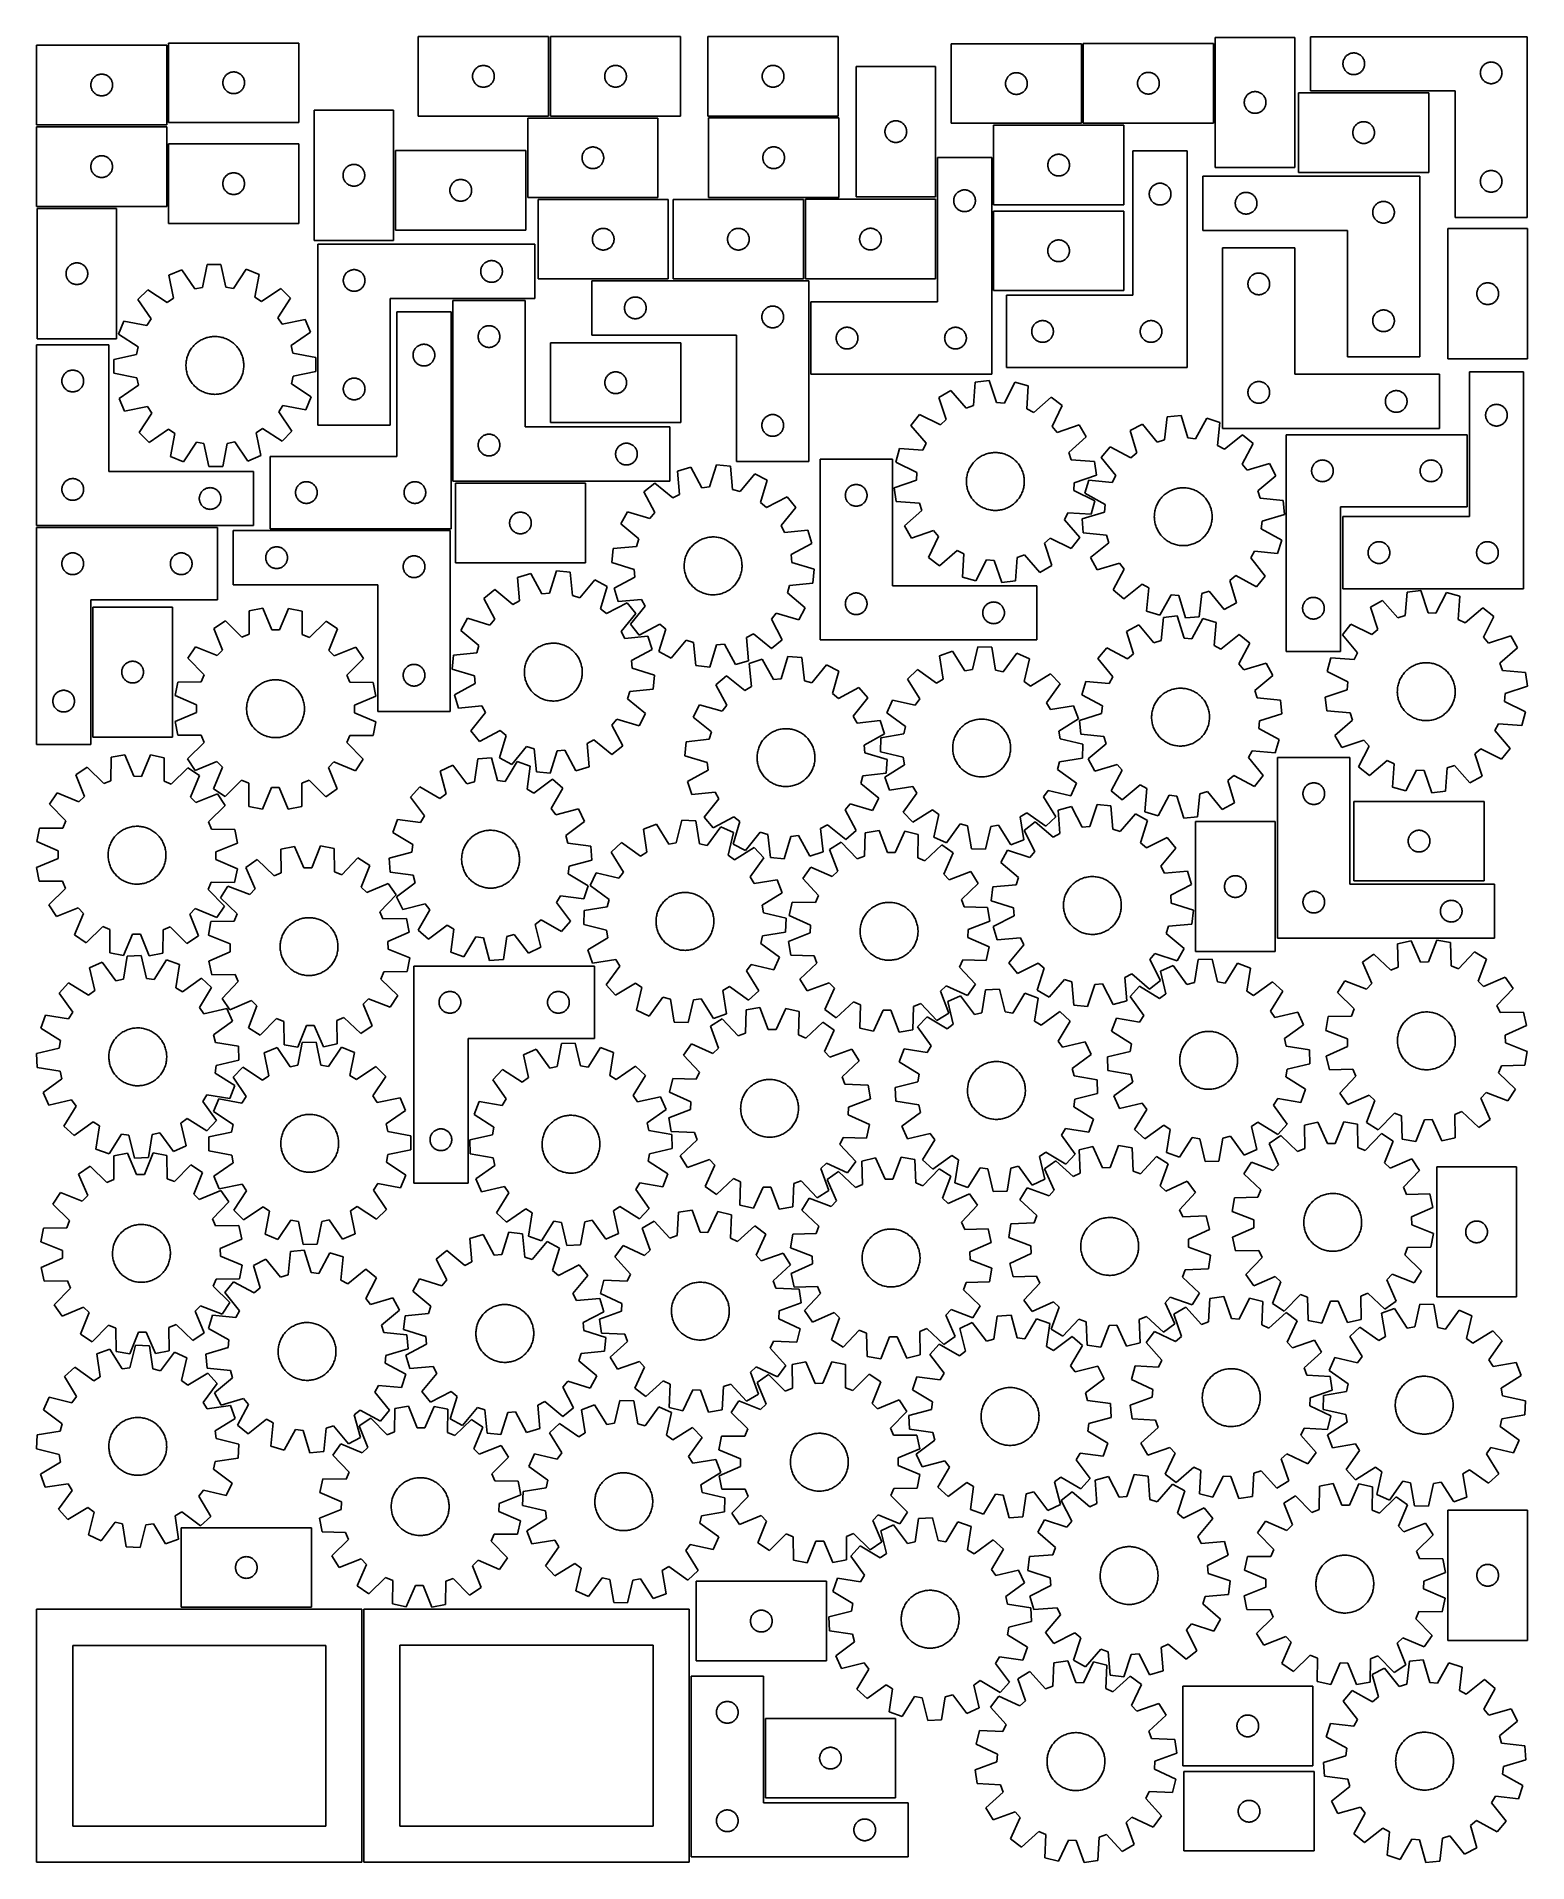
# Model space of a CAD drawing. Header units: millimetres. Extents: x 7 to 1243, y 7 to 1521.
import ezdxf

# ---------------------------------------------------------------- set-up
doc = ezdxf.new("R2010")
doc.units = ezdxf.units.MM
doc.layers.add('CUT', color=7, linetype='CONTINUOUS', true_color=0x000000)

msp = doc.modelspace()

# ---------------------------------------------------------------- linework, layer by layer
at = {"layer": 'CUT'}
for p, q in [((224.120696, 1516.08426), (116.120696, 1516.08426)), ((116.120696, 1516.08426), (116.120696, 1450.08426)), ((224.120696, 1450.08426), (224.120696, 1516.08426)), ((431.283782, 1521.424836), (323.283782, 1521.424836)), ((323.283782, 1521.424836), (323.283782, 1455.424836)), ((431.283782, 1455.424836), (431.283782, 1521.424836)), ((540.894437, 1521.471714), (432.894437, 1521.471714)), ((432.894437, 1521.471714), (432.894437, 1455.471714)), ((540.894437, 1455.471714), (540.894437, 1521.471714)), ((671.584134, 1521.47147), (563.584134, 1521.47147)), ((563.584134, 1521.47147), (563.584134, 1455.47147)), ((671.584134, 1455.47147), (671.584134, 1521.47147)), ((873.471892, 1515.44925), (765.471892, 1515.44925)), ((765.471892, 1515.44925), (765.471892, 1449.44925)), ((873.471892, 1449.44925), (873.471892, 1515.44925)), ((982.984374, 1515.711457), (874.984374, 1515.711457)), ((874.984374, 1515.711457), (874.984374, 1449.711457)), ((982.984374, 1449.711457), (982.984374, 1515.711457)), ((1050.499068, 1520.790315), (984.499068, 1520.790315)), ((984.499068, 1520.790315), (984.499068, 1412.790315)), ((1050.499068, 1412.790315), (1050.499068, 1520.790315)), ((1243.353092, 1521.333043), (1063.353092, 1521.333043)), ((1063.353092, 1521.333043), (1063.353092, 1476.333043)), ((1243.353092, 1371.333043), (1243.353092, 1521.333043)), ((114.604581, 1514.248814), (6.604581, 1514.248814)), ((6.604581, 1514.248814), (6.604581, 1448.248814)), ((114.604581, 1448.248814), (114.604581, 1514.248814)), ((1090.372362, 1499.421671), (1090.430088, 1500.007778)), ((1090.430088, 1500.007778), (1090.526024, 1500.588856)), ((1090.526024, 1500.588856), (1090.65976, 1501.162414)), ((1090.65976, 1501.162414), (1090.830721, 1501.725998)), ((1090.830721, 1501.725998), (1091.038176, 1502.277194)), ((1091.038176, 1502.277194), (1091.281237, 1502.813641)), ((1091.281237, 1502.813641), (1091.558863, 1503.333043)), ((1091.558863, 1503.333043), (1091.869865, 1503.833175)), ((1091.869865, 1503.833175), (1092.212912, 1504.311896)), ((1092.212912, 1504.311896), (1092.586534, 1504.767155)), ((1092.586534, 1504.767155), (1092.989131, 1505.197004)), ((1092.989131, 1505.197004), (1093.41898, 1505.599601)), ((1093.41898, 1505.599601), (1093.874239, 1505.973223)), ((1093.874239, 1505.973223), (1094.35296, 1506.316269)), ((1094.35296, 1506.316269), (1094.853092, 1506.627271)), ((1094.853092, 1506.627271), (1095.372494, 1506.904897)), ((1095.372494, 1506.904897), (1095.908941, 1507.147959)), ((1095.908941, 1507.147959), (1096.460137, 1507.355414)), ((1096.460137, 1507.355414), (1097.023721, 1507.526375)), ((1097.023721, 1507.526375), (1097.597279, 1507.66011)), ((1097.597279, 1507.66011), (1098.178356, 1507.756046)), ((1098.178356, 1507.756046), (1098.764464, 1507.813773)), ((1098.764464, 1507.813773), (1099.353092, 1507.833043)), ((1099.353092, 1507.833043), (1099.94172, 1507.813773)), ((1099.94172, 1507.813773), (1100.527828, 1507.756046)), ((1100.527828, 1507.756046), (1101.108905, 1507.66011)), ((1101.108905, 1507.66011), (1101.682463, 1507.526375)), ((1101.682463, 1507.526375), (1102.246047, 1507.355414)), ((1102.246047, 1507.355414), (1102.797243, 1507.147959)), ((1102.797243, 1507.147959), (1103.33369, 1506.904897)), ((1103.33369, 1506.904897), (1103.853092, 1506.627271)), ((1103.853092, 1506.627271), (1104.353224, 1506.316269)), ((1104.353224, 1506.316269), (1104.831945, 1505.973223)), ((1104.831945, 1505.973223), (1105.287204, 1505.599601)), ((1105.287204, 1505.599601), (1105.717053, 1505.197004)), ((1105.717053, 1505.197004), (1106.11965, 1504.767155)), ((1106.11965, 1504.767155), (1106.493272, 1504.311896)), ((1106.493272, 1504.311896), (1106.836319, 1503.833175)), ((1106.836319, 1503.833175), (1107.147321, 1503.333043)), ((1107.147321, 1503.333043), (1107.424947, 1502.813641)), ((1107.424947, 1502.813641), (1107.668008, 1502.277194)), ((1107.668008, 1502.277194), (1107.875463, 1501.725998)), ((1107.875463, 1501.725998), (1108.046424, 1501.162414)), ((1108.046424, 1501.162414), (1108.18016, 1500.588856)), ((1108.18016, 1500.588856), (1108.276096, 1500.007778)), ((1108.276096, 1500.007778), (1108.333822, 1499.421671)), ((1209.908941, 1499.647959), (1210.460137, 1499.855414)), ((1210.460137, 1499.855414), (1211.023721, 1500.026375)), ((1211.023721, 1500.026375), (1211.597279, 1500.16011)), ((1211.597279, 1500.16011), (1212.178356, 1500.256046)), ((1212.178356, 1500.256046), (1212.764464, 1500.313773)), ((1212.764464, 1500.313773), (1213.353092, 1500.333043)), ((1213.353092, 1500.333043), (1213.94172, 1500.313773)), ((1213.94172, 1500.313773), (1214.527828, 1500.256046)), ((1214.527828, 1500.256046), (1215.108905, 1500.16011)), ((1215.108905, 1500.16011), (1215.682463, 1500.026375)), ((1215.682463, 1500.026375), (1216.246047, 1499.855414)), ((1216.246047, 1499.855414), (1216.797243, 1499.647959)), ((52.08221, 1484.141769), (52.289665, 1484.692965)), ((52.289665, 1484.692965), (52.532726, 1485.229412)), ((52.532726, 1485.229412), (52.810352, 1485.748814)), ((52.810352, 1485.748814), (53.121354, 1486.248946)), ((53.121354, 1486.248946), (53.464401, 1486.727667)), ((53.464401, 1486.727667), (53.838022, 1487.182926)), ((53.838022, 1487.182926), (54.24062, 1487.612775)), ((54.24062, 1487.612775), (54.670468, 1488.015372)), ((54.670468, 1488.015372), (55.125728, 1488.388994)), ((55.125728, 1488.388994), (55.604449, 1488.73204)), ((55.604449, 1488.73204), (56.104581, 1489.043042)), ((56.104581, 1489.043042), (56.623982, 1489.320668)), ((56.623982, 1489.320668), (57.16043, 1489.56373)), ((57.16043, 1489.56373), (57.711626, 1489.771185)), ((57.711626, 1489.771185), (58.275209, 1489.942146)), ((58.275209, 1489.942146), (58.848768, 1490.075881)), ((58.848768, 1490.075881), (59.429845, 1490.171818)), ((59.429845, 1490.171818), (60.015953, 1490.229544)), ((60.015953, 1490.229544), (60.604581, 1490.248814)), ((60.604581, 1490.248814), (61.193209, 1490.229544)), ((61.193209, 1490.229544), (61.779316, 1490.171818)), ((61.779316, 1490.171818), (62.360394, 1490.075881)), ((62.360394, 1490.075881), (62.933952, 1489.942146)), ((62.933952, 1489.942146), (63.497536, 1489.771185)), ((63.497536, 1489.771185), (64.048732, 1489.56373)), ((64.048732, 1489.56373), (64.585179, 1489.320668)), ((64.585179, 1489.320668), (65.104581, 1489.043042)), ((65.104581, 1489.043042), (65.604713, 1488.73204)), ((65.604713, 1488.73204), (66.083434, 1488.388994)), ((66.083434, 1488.388994), (66.538693, 1488.015372)), ((66.538693, 1488.015372), (66.968542, 1487.612775)), ((66.968542, 1487.612775), (67.371139, 1487.182926)), ((67.371139, 1487.182926), (67.744761, 1486.727667)), ((67.744761, 1486.727667), (68.087807, 1486.248946)), ((68.087807, 1486.248946), (68.398809, 1485.748814)), ((68.398809, 1485.748814), (68.676435, 1485.229412)), ((68.676435, 1485.229412), (68.919496, 1484.692965)), ((68.919496, 1484.692965), (69.126952, 1484.141769)), ((161.197692, 1484.258996), (161.293628, 1484.840073)), ((161.293628, 1484.840073), (161.427363, 1485.413631)), ((161.427363, 1485.413631), (161.598325, 1485.977215)), ((161.598325, 1485.977215), (161.80578, 1486.528411)), ((161.80578, 1486.528411), (162.048841, 1487.064858)), ((162.048841, 1487.064858), (162.326467, 1487.58426)), ((162.326467, 1487.58426), (162.637469, 1488.084392)), ((162.637469, 1488.084392), (162.980516, 1488.563113)), ((162.980516, 1488.563113), (163.354138, 1489.018372)), ((163.354138, 1489.018372), (163.756735, 1489.448221)), ((163.756735, 1489.448221), (164.186583, 1489.850818)), ((164.186583, 1489.850818), (164.641843, 1490.22444)), ((164.641843, 1490.22444), (165.120564, 1490.567487)), ((165.120564, 1490.567487), (165.620696, 1490.878489)), ((165.620696, 1490.878489), (166.140098, 1491.156115)), ((166.140098, 1491.156115), (166.676545, 1491.399176)), ((166.676545, 1491.399176), (167.227741, 1491.606631)), ((167.227741, 1491.606631), (167.791324, 1491.777592)), ((167.791324, 1491.777592), (168.364883, 1491.911328)), ((168.364883, 1491.911328), (168.94596, 1492.007264)), ((168.94596, 1492.007264), (169.532068, 1492.06499)), ((169.532068, 1492.06499), (170.120696, 1492.08426)), ((170.120696, 1492.08426), (170.709324, 1492.06499)), ((170.709324, 1492.06499), (171.295432, 1492.007264)), ((171.295432, 1492.007264), (171.876509, 1491.911328)), ((171.876509, 1491.911328), (172.450067, 1491.777592)), ((172.450067, 1491.777592), (173.013651, 1491.606631)), ((173.013651, 1491.606631), (173.564847, 1491.399176)), ((173.564847, 1491.399176), (174.101294, 1491.156115)), ((174.101294, 1491.156115), (174.620696, 1490.878489)), ((174.620696, 1490.878489), (175.120828, 1490.567487)), ((175.120828, 1490.567487), (175.599549, 1490.22444)), ((175.599549, 1490.22444), (176.054808, 1489.850818)), ((176.054808, 1489.850818), (176.484657, 1489.448221)), ((176.484657, 1489.448221), (176.887254, 1489.018372)), ((176.887254, 1489.018372), (177.260876, 1488.563113)), ((177.260876, 1488.563113), (177.603922, 1488.084392)), ((177.603922, 1488.084392), (177.914924, 1487.58426)), ((177.914924, 1487.58426), (178.19255, 1487.064858)), ((178.19255, 1487.064858), (178.435612, 1486.528411)), ((178.435612, 1486.528411), (178.643067, 1485.977215)), ((178.643067, 1485.977215), (178.814028, 1485.413631)), ((178.814028, 1485.413631), (178.947763, 1484.840073)), ((178.947763, 1484.840073), (179.0437, 1484.258996)), ((368.283782, 1488.424836), (368.303051, 1489.013464)), ((368.303051, 1487.836208), (368.283782, 1488.424836)), ((368.303051, 1489.013464), (368.360778, 1489.599572)), ((368.360778, 1487.2501), (368.303051, 1487.836208)), ((368.360778, 1489.599572), (368.456714, 1490.180649)), ((368.456714, 1486.669023), (368.360778, 1487.2501)), ((368.456714, 1490.180649), (368.590449, 1490.754208)), ((368.590449, 1486.095465), (368.456714, 1486.669023)), ((368.590449, 1490.754208), (368.761411, 1491.317791)), ((368.761411, 1485.531881), (368.590449, 1486.095465)), ((368.761411, 1491.317791), (368.968866, 1491.868987)), ((368.968866, 1484.980685), (368.761411, 1485.531881)), ((368.968866, 1491.868987), (369.211927, 1492.405434)), ((369.211927, 1484.444238), (368.968866, 1484.980685)), ((369.211927, 1492.405434), (369.489553, 1492.924836)), ((369.489553, 1492.924836), (369.800555, 1493.424968)), ((369.800555, 1493.424968), (370.143602, 1493.903689)), ((370.143602, 1493.903689), (370.517223, 1494.358948)), ((370.517223, 1494.358948), (370.919821, 1494.788797)), ((370.919821, 1494.788797), (371.349669, 1495.191394)), ((371.349669, 1495.191394), (371.804929, 1495.565016)), ((371.804929, 1495.565016), (372.28365, 1495.908063)), ((372.28365, 1495.908063), (372.783782, 1496.219065)), ((372.783782, 1496.219065), (373.303184, 1496.496691)), ((373.303184, 1496.496691), (373.839631, 1496.739752)), ((373.839631, 1496.739752), (374.390827, 1496.947207)), ((374.390827, 1496.947207), (374.95441, 1497.118169)), ((374.95441, 1497.118169), (375.527969, 1497.251904)), ((375.527969, 1497.251904), (376.109046, 1497.34784)), ((376.109046, 1497.34784), (376.695154, 1497.405566)), ((376.695154, 1497.405566), (377.283782, 1497.424836)), ((377.283782, 1497.424836), (377.87241, 1497.405566)), ((377.87241, 1497.405566), (378.458517, 1497.34784)), ((378.458517, 1497.34784), (379.039595, 1497.251904)), ((379.039595, 1497.251904), (379.613153, 1497.118169)), ((379.613153, 1497.118169), (380.176737, 1496.947207)), ((380.176737, 1496.947207), (380.727933, 1496.739752)), ((380.727933, 1496.739752), (381.26438, 1496.496691)), ((381.26438, 1496.496691), (381.783782, 1496.219065)), ((381.783782, 1496.219065), (382.283914, 1495.908063)), ((382.283914, 1495.908063), (382.762635, 1495.565016)), ((382.762635, 1495.565016), (383.217894, 1495.191394)), ((383.217894, 1495.191394), (383.647743, 1494.788797)), ((383.647743, 1494.788797), (384.05034, 1494.358948)), ((384.05034, 1494.358948), (384.423962, 1493.903689)), ((384.423962, 1493.903689), (384.767008, 1493.424968)), ((384.767008, 1493.424968), (385.07801, 1492.924836)), ((385.07801, 1492.924836), (385.355636, 1492.405434)), ((385.355636, 1492.405434), (385.598698, 1491.868987)), ((385.598698, 1484.980685), (385.355636, 1484.444238)), ((385.598698, 1491.868987), (385.806153, 1491.317791)), ((385.806153, 1485.531881), (385.598698, 1484.980685)), ((385.806153, 1491.317791), (385.977114, 1490.754208)), ((385.977114, 1486.095465), (385.806153, 1485.531881)), ((385.977114, 1490.754208), (386.110849, 1490.180649)), ((386.110849, 1486.669023), (385.977114, 1486.095465)), ((386.110849, 1490.180649), (386.206786, 1489.599572)), ((386.206786, 1487.2501), (386.110849, 1486.669023)), ((386.206786, 1489.599572), (386.264512, 1489.013464)), ((386.264512, 1487.836208), (386.206786, 1487.2501)), ((386.264512, 1489.013464), (386.283782, 1488.424836)), ((386.283782, 1488.424836), (386.264512, 1487.836208)), ((477.894437, 1488.471714), (477.913706, 1489.060342)), ((477.913706, 1487.883086), (477.894437, 1488.471714)), ((477.913706, 1489.060342), (477.971433, 1489.64645)), ((477.971433, 1487.296978), (477.913706, 1487.883086)), ((477.971433, 1489.64645), (478.067369, 1490.227527)), ((478.067369, 1486.715901), (477.971433, 1487.296978)), ((478.067369, 1490.227527), (478.201104, 1490.801086)), ((478.201104, 1486.142343), (478.067369, 1486.715901)), ((478.201104, 1490.801086), (478.372065, 1491.364669)), ((478.372065, 1485.578759), (478.201104, 1486.142343)), ((478.372065, 1491.364669), (478.579521, 1491.915865)), ((478.579521, 1485.027563), (478.372065, 1485.578759)), ((478.579521, 1491.915865), (478.822582, 1492.452312)), ((478.822582, 1484.491116), (478.579521, 1485.027563)), ((478.822582, 1492.452312), (479.100208, 1492.971714)), ((479.100208, 1492.971714), (479.41121, 1493.471846)), ((479.41121, 1493.471846), (479.754257, 1493.950567)), ((479.754257, 1493.950567), (480.127878, 1494.405827)), ((480.127878, 1494.405827), (480.530476, 1494.835675)), ((480.530476, 1494.835675), (480.960324, 1495.238272)), ((480.960324, 1495.238272), (481.415584, 1495.611894)), ((481.415584, 1495.611894), (481.894305, 1495.954941)), ((481.894305, 1495.954941), (482.394437, 1496.265943)), ((482.394437, 1496.265943), (482.913838, 1496.543569)), ((482.913838, 1496.543569), (483.450286, 1496.78663)), ((483.450286, 1496.78663), (484.001481, 1496.994085)), ((484.001481, 1496.994085), (484.565065, 1497.165047)), ((484.565065, 1497.165047), (485.138624, 1497.298782)), ((485.138624, 1497.298782), (485.719701, 1497.394718)), ((485.719701, 1497.394718), (486.305808, 1497.452444)), ((486.305808, 1497.452444), (486.894437, 1497.471714)), ((486.894437, 1497.471714), (487.483065, 1497.452444)), ((487.483065, 1497.452444), (488.069172, 1497.394718)), ((488.069172, 1497.394718), (488.65025, 1497.298782)), ((488.65025, 1497.298782), (489.223808, 1497.165047)), ((489.223808, 1497.165047), (489.787392, 1496.994085)), ((489.787392, 1496.994085), (490.338588, 1496.78663)), ((490.338588, 1496.78663), (490.875035, 1496.543569)), ((490.875035, 1496.543569), (491.394437, 1496.265943)), ((491.394437, 1496.265943), (491.894569, 1495.954941)), ((491.894569, 1495.954941), (492.37329, 1495.611894)), ((492.37329, 1495.611894), (492.828549, 1495.238272)), ((492.828549, 1495.238272), (493.258398, 1494.835675)), ((493.258398, 1494.835675), (493.660995, 1494.405827)), ((493.660995, 1494.405827), (494.034617, 1493.950567)), ((494.034617, 1493.950567), (494.377663, 1493.471846)), ((494.377663, 1493.471846), (494.688665, 1492.971714)), ((494.688665, 1492.971714), (494.966291, 1492.452312)), ((494.966291, 1492.452312), (495.209352, 1491.915865)), ((495.209352, 1485.027563), (494.966291, 1484.491116)), ((495.209352, 1491.915865), (495.416808, 1491.364669)), ((495.416808, 1485.578759), (495.209352, 1485.027563)), ((495.416808, 1491.364669), (495.587769, 1490.801086)), ((495.587769, 1486.142343), (495.416808, 1485.578759)), ((495.587769, 1490.801086), (495.721504, 1490.227527)), ((495.721504, 1486.715901), (495.587769, 1486.142343)), ((495.721504, 1490.227527), (495.81744, 1489.64645)), ((495.81744, 1487.296978), (495.721504, 1486.715901)), ((495.81744, 1489.64645), (495.875167, 1489.060342)), ((495.875167, 1487.883086), (495.81744, 1487.296978)), ((495.875167, 1489.060342), (495.894437, 1488.471714)), ((495.894437, 1488.471714), (495.875167, 1487.883086)), ((608.584134, 1488.47147), (608.603404, 1489.060098)), ((608.603404, 1487.882842), (608.584134, 1488.47147)), ((608.603404, 1489.060098), (608.66113, 1489.646206)), ((608.66113, 1487.296734), (608.603404, 1487.882842)), ((608.66113, 1489.646206), (608.757066, 1490.227283)), ((608.757066, 1486.715657), (608.66113, 1487.296734)), ((608.757066, 1490.227283), (608.890801, 1490.800841)), ((608.890801, 1486.142099), (608.757066, 1486.715657)), ((608.890801, 1490.800841), (609.061763, 1491.364425)), ((609.061763, 1485.578515), (608.890801, 1486.142099)), ((609.061763, 1491.364425), (609.269218, 1491.915621)), ((609.269218, 1485.027319), (609.061763, 1485.578515)), ((609.269218, 1491.915621), (609.512279, 1492.452068)), ((609.512279, 1484.490872), (609.269218, 1485.027319)), ((609.512279, 1492.452068), (609.789905, 1492.97147)), ((609.789905, 1492.97147), (610.100907, 1493.471602)), ((610.100907, 1493.471602), (610.443954, 1493.950323)), ((610.443954, 1493.950323), (610.817576, 1494.405582)), ((610.817576, 1494.405582), (611.220173, 1494.835431)), ((611.220173, 1494.835431), (611.650022, 1495.238028)), ((611.650022, 1495.238028), (612.105281, 1495.61165)), ((612.105281, 1495.61165), (612.584002, 1495.954697)), ((612.584002, 1495.954697), (613.084134, 1496.265699)), ((613.084134, 1496.265699), (613.603536, 1496.543325)), ((613.603536, 1496.543325), (614.139983, 1496.786386)), ((614.139983, 1496.786386), (614.691179, 1496.993841)), ((614.691179, 1496.993841), (615.254763, 1497.164802)), ((615.254763, 1497.164802), (615.828321, 1497.298538)), ((615.828321, 1497.298538), (616.409398, 1497.394474)), ((616.409398, 1497.394474), (616.995506, 1497.4522)), ((616.995506, 1497.4522), (617.584134, 1497.47147)), ((617.584134, 1497.47147), (618.172762, 1497.4522)), ((618.172762, 1497.4522), (618.75887, 1497.394474)), ((618.75887, 1497.394474), (619.339947, 1497.298538)), ((619.339947, 1497.298538), (619.913505, 1497.164802)), ((619.913505, 1497.164802), (620.477089, 1496.993841)), ((620.477089, 1496.993841), (621.028285, 1496.786386)), ((621.028285, 1496.786386), (621.564732, 1496.543325)), ((621.564732, 1496.543325), (622.084134, 1496.265699)), ((622.084134, 1496.265699), (622.584266, 1495.954697)), ((622.584266, 1495.954697), (623.062987, 1495.61165)), ((623.062987, 1495.61165), (623.518246, 1495.238028)), ((623.518246, 1495.238028), (623.948095, 1494.835431)), ((623.948095, 1494.835431), (624.350692, 1494.405582)), ((624.350692, 1494.405582), (624.724314, 1493.950323)), ((624.724314, 1493.950323), (625.06736, 1493.471602)), ((625.06736, 1493.471602), (625.378363, 1492.97147)), ((625.378363, 1492.97147), (625.655989, 1492.452068)), ((625.655989, 1492.452068), (625.89905, 1491.915621)), ((625.89905, 1485.027319), (625.655989, 1484.490872)), ((625.89905, 1491.915621), (626.106505, 1491.364425)), ((626.106505, 1485.578515), (625.89905, 1485.027319)), ((626.106505, 1491.364425), (626.277466, 1490.800841)), ((626.277466, 1486.142099), (626.106505, 1485.578515)), ((626.277466, 1490.800841), (626.411201, 1490.227283)), ((626.411201, 1486.715657), (626.277466, 1486.142099)), ((626.411201, 1490.227283), (626.507138, 1489.646206)), ((626.507138, 1487.296734), (626.411201, 1486.715657)), ((626.507138, 1489.646206), (626.564864, 1489.060098)), ((626.564864, 1487.882842), (626.507138, 1487.296734)), ((626.564864, 1489.060098), (626.584134, 1488.47147)), ((626.584134, 1488.47147), (626.564864, 1487.882842)), ((752.430266, 1496.553743), (686.430266, 1496.553743)), ((686.430266, 1496.553743), (686.430266, 1388.553743)), ((752.430266, 1388.553743), (752.430266, 1496.553743)), ((810.644825, 1484.205063), (810.77856, 1484.778622)), ((810.77856, 1484.778622), (810.949521, 1485.342205)), ((810.949521, 1485.342205), (811.156976, 1485.893401)), ((811.156976, 1485.893401), (811.400037, 1486.429848)), ((811.400037, 1486.429848), (811.677663, 1486.94925)), ((811.677663, 1486.94925), (811.988666, 1487.449382)), ((811.988666, 1487.449382), (812.331712, 1487.928103)), ((812.331712, 1487.928103), (812.705334, 1488.383363)), ((812.705334, 1488.383363), (813.107931, 1488.813211)), ((813.107931, 1488.813211), (813.53778, 1489.215808)), ((813.53778, 1489.215808), (813.993039, 1489.58943)), ((813.993039, 1489.58943), (814.47176, 1489.932477)), ((814.47176, 1489.932477), (814.971892, 1490.243479)), ((814.971892, 1490.243479), (815.491294, 1490.521105)), ((815.491294, 1490.521105), (816.027741, 1490.764166)), ((816.027741, 1490.764166), (816.578937, 1490.971621)), ((816.578937, 1490.971621), (817.142521, 1491.142583)), ((817.142521, 1491.142583), (817.716079, 1491.276318)), ((817.716079, 1491.276318), (818.297156, 1491.372254)), ((818.297156, 1491.372254), (818.883264, 1491.429981)), ((818.883264, 1491.429981), (819.471892, 1491.44925)), ((819.471892, 1491.44925), (820.06052, 1491.429981)), ((820.06052, 1491.429981), (820.646628, 1491.372254)), ((820.646628, 1491.372254), (821.227705, 1491.276318)), ((821.227705, 1491.276318), (821.801264, 1491.142583)), ((821.801264, 1491.142583), (822.364847, 1490.971621)), ((822.364847, 1490.971621), (822.916043, 1490.764166)), ((822.916043, 1490.764166), (823.45249, 1490.521105)), ((823.45249, 1490.521105), (823.971892, 1490.243479)), ((823.971892, 1490.243479), (824.472024, 1489.932477)), ((824.472024, 1489.932477), (824.950745, 1489.58943)), ((824.950745, 1489.58943), (825.406004, 1489.215808)), ((825.406004, 1489.215808), (825.835853, 1488.813211)), ((825.835853, 1488.813211), (826.23845, 1488.383363)), ((826.23845, 1488.383363), (826.612072, 1487.928103)), ((826.612072, 1487.928103), (826.955119, 1487.449382)), ((826.955119, 1487.449382), (827.266121, 1486.94925)), ((827.266121, 1486.94925), (827.543747, 1486.429848)), ((827.543747, 1486.429848), (827.786808, 1485.893401)), ((827.786808, 1485.893401), (827.994263, 1485.342205)), ((827.994263, 1485.342205), (828.165225, 1484.778622)), ((828.165225, 1484.778622), (828.29896, 1484.205063)), ((920.157306, 1484.46727), (920.291041, 1485.040829)), ((920.291041, 1485.040829), (920.462003, 1485.604412)), ((920.462003, 1485.604412), (920.669458, 1486.155608)), ((920.669458, 1486.155608), (920.912519, 1486.692055)), ((920.912519, 1486.692055), (921.190145, 1487.211457)), ((921.190145, 1487.211457), (921.501147, 1487.711589)), ((921.501147, 1487.711589), (921.844194, 1488.19031)), ((921.844194, 1488.19031), (922.217816, 1488.64557)), ((922.217816, 1488.64557), (922.620413, 1489.075418)), ((922.620413, 1489.075418), (923.050261, 1489.478016)), ((923.050261, 1489.478016), (923.505521, 1489.851637)), ((923.505521, 1489.851637), (923.984242, 1490.194684)), ((923.984242, 1490.194684), (924.484374, 1490.505686)), ((924.484374, 1490.505686), (925.003776, 1490.783312)), ((925.003776, 1490.783312), (925.540223, 1491.026373)), ((925.540223, 1491.026373), (926.091419, 1491.233828)), ((926.091419, 1491.233828), (926.655002, 1491.40479)), ((926.655002, 1491.40479), (927.228561, 1491.538525)), ((927.228561, 1491.538525), (927.809638, 1491.634461)), ((927.809638, 1491.634461), (928.395746, 1491.692188)), ((928.395746, 1491.692188), (928.984374, 1491.711457)), ((928.984374, 1491.711457), (929.573002, 1491.692188)), ((929.573002, 1491.692188), (930.15911, 1491.634461)), ((930.15911, 1491.634461), (930.740187, 1491.538525)), ((930.740187, 1491.538525), (931.313745, 1491.40479)), ((931.313745, 1491.40479), (931.877329, 1491.233828)), ((931.877329, 1491.233828), (932.428525, 1491.026373)), ((932.428525, 1491.026373), (932.964972, 1490.783312)), ((932.964972, 1490.783312), (933.484374, 1490.505686)), ((933.484374, 1490.505686), (933.984506, 1490.194684)), ((933.984506, 1490.194684), (934.463227, 1489.851637)), ((934.463227, 1489.851637), (934.918486, 1489.478016)), ((934.918486, 1489.478016), (935.348335, 1489.075418)), ((935.348335, 1489.075418), (935.750932, 1488.64557)), ((935.750932, 1488.64557), (936.124554, 1488.19031)), ((936.124554, 1488.19031), (936.4676, 1487.711589)), ((936.4676, 1487.711589), (936.778602, 1487.211457)), ((936.778602, 1487.211457), (937.056228, 1486.692055)), ((937.056228, 1486.692055), (937.29929, 1486.155608)), ((937.29929, 1486.155608), (937.506745, 1485.604412)), ((937.506745, 1485.604412), (937.677706, 1485.040829)), ((937.677706, 1485.040829), (937.811441, 1484.46727)), ((1090.353092, 1498.833043), (1090.372362, 1499.421671)), ((1090.372362, 1498.244415), (1090.353092, 1498.833043)), ((1090.430088, 1497.658307), (1090.372362, 1498.244415)), ((1090.526024, 1497.07723), (1090.430088, 1497.658307)), ((1090.65976, 1496.503671), (1090.526024, 1497.07723)), ((1090.830721, 1495.940088), (1090.65976, 1496.503671)), ((1091.038176, 1495.388892), (1090.830721, 1495.940088)), ((1091.281237, 1494.852445), (1091.038176, 1495.388892)), ((1091.558863, 1494.333043), (1091.281237, 1494.852445)), ((1091.869865, 1493.832911), (1091.558863, 1494.333043)), ((1092.212912, 1493.35419), (1091.869865, 1493.832911)), ((1092.586534, 1492.89893), (1092.212912, 1493.35419)), ((1092.989131, 1492.469082), (1092.586534, 1492.89893)), ((1093.41898, 1492.066484), (1092.989131, 1492.469082)), ((1093.874239, 1491.692863), (1093.41898, 1492.066484)), ((1094.35296, 1491.349816), (1093.874239, 1491.692863)), ((1094.853092, 1491.038814), (1094.35296, 1491.349816)), ((1095.372494, 1490.761188), (1094.853092, 1491.038814)), ((1095.908941, 1490.518127), (1095.372494, 1490.761188)), ((1096.460137, 1490.310672), (1095.908941, 1490.518127)), ((1097.023721, 1490.13971), (1096.460137, 1490.310672)), ((1097.597279, 1490.005975), (1097.023721, 1490.13971)), ((1098.178356, 1489.910039), (1097.597279, 1490.005975)), ((1098.764464, 1489.852312), (1098.178356, 1489.910039)), ((1099.353092, 1489.833043), (1098.764464, 1489.852312)), ((1099.94172, 1489.852312), (1099.353092, 1489.833043)), ((1100.527828, 1489.910039), (1099.94172, 1489.852312)), ((1101.108905, 1490.005975), (1100.527828, 1489.910039)), ((1101.682463, 1490.13971), (1101.108905, 1490.005975)), ((1102.246047, 1490.310672), (1101.682463, 1490.13971)), ((1102.797243, 1490.518127), (1102.246047, 1490.310672)), ((1103.33369, 1490.761188), (1102.797243, 1490.518127)), ((1103.853092, 1491.038814), (1103.33369, 1490.761188)), ((1104.353224, 1491.349816), (1103.853092, 1491.038814)), ((1104.831945, 1491.692863), (1104.353224, 1491.349816)), ((1105.287204, 1492.066484), (1104.831945, 1491.692863)), ((1105.717053, 1492.469082), (1105.287204, 1492.066484)), ((1106.11965, 1492.89893), (1105.717053, 1492.469082)), ((1106.493272, 1493.35419), (1106.11965, 1492.89893)), ((1106.836319, 1493.832911), (1106.493272, 1493.35419)), ((1107.147321, 1494.333043), (1106.836319, 1493.832911)), ((1107.424947, 1494.852445), (1107.147321, 1494.333043)), ((1107.668008, 1495.388892), (1107.424947, 1494.852445)), ((1107.875463, 1495.940088), (1107.668008, 1495.388892)), ((1108.046424, 1496.503671), (1107.875463, 1495.940088)), ((1108.18016, 1497.07723), (1108.046424, 1496.503671)), ((1108.276096, 1497.658307), (1108.18016, 1497.07723)), ((1108.333822, 1498.244415), (1108.276096, 1497.658307)), ((1108.333822, 1499.421671), (1108.353092, 1498.833043)), ((1108.353092, 1498.833043), (1108.333822, 1498.244415)), ((1204.353092, 1491.333043), (1204.372362, 1491.921671)), ((1204.372362, 1490.744415), (1204.353092, 1491.333043)), ((1204.372362, 1491.921671), (1204.430088, 1492.507778)), ((1204.430088, 1490.158307), (1204.372362, 1490.744415)), ((1204.430088, 1492.507778), (1204.526024, 1493.088856)), ((1204.526024, 1489.57723), (1204.430088, 1490.158307)), ((1204.526024, 1493.088856), (1204.65976, 1493.662414)), ((1204.65976, 1489.003671), (1204.526024, 1489.57723)), ((1204.65976, 1493.662414), (1204.830721, 1494.225998)), ((1204.830721, 1488.440088), (1204.65976, 1489.003671)), ((1204.830721, 1494.225998), (1205.038176, 1494.777194)), ((1205.038176, 1487.888892), (1204.830721, 1488.440088)), ((1205.038176, 1494.777194), (1205.281237, 1495.313641)), ((1205.281237, 1487.352445), (1205.038176, 1487.888892)), ((1205.281237, 1495.313641), (1205.558863, 1495.833043)), ((1205.558863, 1486.833043), (1205.281237, 1487.352445)), ((1205.558863, 1495.833043), (1205.869865, 1496.333175)), ((1205.869865, 1486.332911), (1205.558863, 1486.833043)), ((1205.869865, 1496.333175), (1206.212912, 1496.811896)), ((1206.212912, 1485.85419), (1205.869865, 1486.332911)), ((1206.212912, 1496.811896), (1206.586534, 1497.267155)), ((1206.586534, 1485.39893), (1206.212912, 1485.85419)), ((1206.586534, 1497.267155), (1206.989131, 1497.697004)), ((1206.989131, 1484.969082), (1206.586534, 1485.39893)), ((1206.989131, 1497.697004), (1207.41898, 1498.099601)), ((1207.41898, 1484.566484), (1206.989131, 1484.969082)), ((1207.41898, 1498.099601), (1207.874239, 1498.473223)), ((1207.874239, 1498.473223), (1208.35296, 1498.816269)), ((1208.35296, 1498.816269), (1208.853092, 1499.127271)), ((1208.853092, 1499.127271), (1209.372494, 1499.404897)), ((1209.372494, 1499.404897), (1209.908941, 1499.647959)), ((1216.797243, 1499.647959), (1217.33369, 1499.404897)), ((1217.33369, 1499.404897), (1217.853092, 1499.127271)), ((1217.853092, 1499.127271), (1218.353224, 1498.816269)), ((1218.353224, 1498.816269), (1218.831945, 1498.473223)), ((1218.831945, 1498.473223), (1219.287204, 1498.099601)), ((1219.287204, 1498.099601), (1219.717053, 1497.697004)), ((1219.717053, 1484.969082), (1219.287204, 1484.566484)), ((1219.717053, 1497.697004), (1220.11965, 1497.267155)), ((1220.11965, 1485.39893), (1219.717053, 1484.969082)), ((1220.11965, 1497.267155), (1220.493272, 1496.811896)), ((1220.493272, 1485.85419), (1220.11965, 1485.39893)), ((1220.493272, 1496.811896), (1220.836319, 1496.333175)), ((1220.836319, 1486.332911), (1220.493272, 1485.85419)), ((1220.836319, 1496.333175), (1221.147321, 1495.833043)), ((1221.147321, 1486.833043), (1220.836319, 1486.332911)), ((1221.147321, 1495.833043), (1221.424947, 1495.313641)), ((1221.424947, 1487.352445), (1221.147321, 1486.833043)), ((1221.424947, 1495.313641), (1221.668008, 1494.777194)), ((1221.668008, 1487.888892), (1221.424947, 1487.352445)), ((1221.668008, 1494.777194), (1221.875463, 1494.225998)), ((1221.875463, 1488.440088), (1221.668008, 1487.888892)), ((1221.875463, 1494.225998), (1222.046424, 1493.662414)), ((1222.046424, 1489.003671), (1221.875463, 1488.440088)), ((1222.046424, 1493.662414), (1222.18016, 1493.088856)), ((1222.18016, 1489.57723), (1222.046424, 1489.003671)), ((1222.18016, 1493.088856), (1222.276096, 1492.507778)), ((1222.276096, 1490.158307), (1222.18016, 1489.57723)), ((1222.276096, 1492.507778), (1222.333822, 1491.921671)), ((1222.333822, 1490.744415), (1222.276096, 1490.158307)), ((1222.333822, 1491.921671), (1222.353092, 1491.333043)), ((1222.353092, 1491.333043), (1222.333822, 1490.744415)), ((51.604581, 1481.248814), (51.62385, 1481.837442)), ((51.62385, 1480.660186), (51.604581, 1481.248814)), ((51.62385, 1481.837442), (51.681577, 1482.42355)), ((51.681577, 1480.074078), (51.62385, 1480.660186)), ((51.681577, 1482.42355), (51.777513, 1483.004627)), ((51.777513, 1479.493001), (51.681577, 1480.074078)), ((51.777513, 1483.004627), (51.911248, 1483.578185)), ((51.911248, 1478.919442), (51.777513, 1479.493001)), ((51.911248, 1483.578185), (52.08221, 1484.141769)), ((52.08221, 1478.355859), (51.911248, 1478.919442)), ((52.289665, 1477.804663), (52.08221, 1478.355859)), ((52.532726, 1477.268216), (52.289665, 1477.804663)), ((52.810352, 1476.748814), (52.532726, 1477.268216)), ((53.121354, 1476.248682), (52.810352, 1476.748814)), ((53.464401, 1475.769961), (53.121354, 1476.248682)), ((53.838022, 1475.314701), (53.464401, 1475.769961)), ((54.24062, 1474.884853), (53.838022, 1475.314701)), ((54.670468, 1474.482256), (54.24062, 1474.884853)), ((55.125728, 1474.108634), (54.670468, 1474.482256)), ((55.604449, 1473.765587), (55.125728, 1474.108634)), ((56.104581, 1473.454585), (55.604449, 1473.765587)), ((56.623982, 1473.176959), (56.104581, 1473.454585)), ((57.16043, 1472.933898), (56.623982, 1473.176959)), ((57.711626, 1472.726443), (57.16043, 1472.933898)), ((58.275209, 1472.555481), (57.711626, 1472.726443)), ((58.848768, 1472.421746), (58.275209, 1472.555481)), ((59.429845, 1472.32581), (58.848768, 1472.421746)), ((60.015953, 1472.268083), (59.429845, 1472.32581)), ((60.604581, 1472.248814), (60.015953, 1472.268083)), ((61.193209, 1472.268083), (60.604581, 1472.248814)), ((61.779316, 1472.32581), (61.193209, 1472.268083)), ((62.360394, 1472.421746), (61.779316, 1472.32581)), ((62.933952, 1472.555481), (62.360394, 1472.421746)), ((63.497536, 1472.726443), (62.933952, 1472.555481)), ((64.048732, 1472.933898), (63.497536, 1472.726443)), ((64.585179, 1473.176959), (64.048732, 1472.933898)), ((65.104581, 1473.454585), (64.585179, 1473.176959)), ((65.604713, 1473.765587), (65.104581, 1473.454585)), ((66.083434, 1474.108634), (65.604713, 1473.765587)), ((66.538693, 1474.482256), (66.083434, 1474.108634)), ((66.968542, 1474.884853), (66.538693, 1474.482256)), ((67.371139, 1475.314701), (66.968542, 1474.884853)), ((67.744761, 1475.769961), (67.371139, 1475.314701)), ((68.087807, 1476.248682), (67.744761, 1475.769961)), ((68.398809, 1476.748814), (68.087807, 1476.248682)), ((68.676435, 1477.268216), (68.398809, 1476.748814)), ((68.919496, 1477.804663), (68.676435, 1477.268216)), ((69.126952, 1478.355859), (68.919496, 1477.804663)), ((69.126952, 1484.141769), (69.297913, 1483.578185)), ((69.297913, 1478.919442), (69.126952, 1478.355859)), ((69.297913, 1483.578185), (69.431648, 1483.004627)), ((69.431648, 1479.493001), (69.297913, 1478.919442)), ((69.431648, 1483.004627), (69.527584, 1482.42355)), ((69.527584, 1480.074078), (69.431648, 1479.493001)), ((69.527584, 1482.42355), (69.585311, 1481.837442)), ((69.585311, 1480.660186), (69.527584, 1480.074078)), ((69.585311, 1481.837442), (69.604581, 1481.248814)), ((69.604581, 1481.248814), (69.585311, 1480.660186)), ((161.120696, 1483.08426), (161.139966, 1483.672888)), ((161.139966, 1482.495632), (161.120696, 1483.08426)), ((161.139966, 1483.672888), (161.197692, 1484.258996)), ((161.197692, 1481.909524), (161.139966, 1482.495632)), ((161.293628, 1481.328447), (161.197692, 1481.909524)), ((161.427363, 1480.754889), (161.293628, 1481.328447)), ((161.598325, 1480.191305), (161.427363, 1480.754889)), ((161.80578, 1479.640109), (161.598325, 1480.191305)), ((162.048841, 1479.103662), (161.80578, 1479.640109)), ((162.326467, 1478.58426), (162.048841, 1479.103662)), ((162.637469, 1478.084128), (162.326467, 1478.58426)), ((162.980516, 1477.605407), (162.637469, 1478.084128)), ((163.354138, 1477.150148), (162.980516, 1477.605407)), ((163.756735, 1476.720299), (163.354138, 1477.150148)), ((164.186583, 1476.317702), (163.756735, 1476.720299)), ((164.641843, 1475.94408), (164.186583, 1476.317702)), ((165.120564, 1475.601033), (164.641843, 1475.94408)), ((165.620696, 1475.290031), (165.120564, 1475.601033)), ((166.140098, 1475.012405), (165.620696, 1475.290031)), ((166.676545, 1474.769344), (166.140098, 1475.012405)), ((167.227741, 1474.561889), (166.676545, 1474.769344)), ((167.791324, 1474.390928), (167.227741, 1474.561889)), ((168.364883, 1474.257192), (167.791324, 1474.390928)), ((168.94596, 1474.161256), (168.364883, 1474.257192)), ((169.532068, 1474.10353), (168.94596, 1474.161256)), ((170.120696, 1474.08426), (169.532068, 1474.10353)), ((170.709324, 1474.10353), (170.120696, 1474.08426)), ((171.295432, 1474.161256), (170.709324, 1474.10353)), ((171.876509, 1474.257192), (171.295432, 1474.161256)), ((172.450067, 1474.390928), (171.876509, 1474.257192)), ((173.013651, 1474.561889), (172.450067, 1474.390928)), ((173.564847, 1474.769344), (173.013651, 1474.561889)), ((174.101294, 1475.012405), (173.564847, 1474.769344)), ((174.620696, 1475.290031), (174.101294, 1475.012405)), ((175.120828, 1475.601033), (174.620696, 1475.290031)), ((175.599549, 1475.94408), (175.120828, 1475.601033)), ((176.054808, 1476.317702), (175.599549, 1475.94408)), ((176.484657, 1476.720299), (176.054808, 1476.317702)), ((176.887254, 1477.150148), (176.484657, 1476.720299)), ((177.260876, 1477.605407), (176.887254, 1477.150148)), ((177.603922, 1478.084128), (177.260876, 1477.605407)), ((177.914924, 1478.58426), (177.603922, 1478.084128)), ((178.19255, 1479.103662), (177.914924, 1478.58426)), ((178.435612, 1479.640109), (178.19255, 1479.103662)), ((178.643067, 1480.191305), (178.435612, 1479.640109)), ((178.814028, 1480.754889), (178.643067, 1480.191305)), ((178.947763, 1481.328447), (178.814028, 1480.754889)), ((179.0437, 1481.909524), (178.947763, 1481.328447)), ((179.0437, 1484.258996), (179.101426, 1483.672888)), ((179.101426, 1482.495632), (179.0437, 1481.909524)), ((179.101426, 1483.672888), (179.120696, 1483.08426)), ((179.120696, 1483.08426), (179.101426, 1482.495632)), ((369.489553, 1483.924836), (369.211927, 1484.444238)), ((369.800555, 1483.424704), (369.489553, 1483.924836)), ((370.143602, 1482.945983), (369.800555, 1483.424704)), ((370.517223, 1482.490724), (370.143602, 1482.945983)), ((370.919821, 1482.060875), (370.517223, 1482.490724)), ((371.349669, 1481.658278), (370.919821, 1482.060875)), ((371.804929, 1481.284656), (371.349669, 1481.658278)), ((372.28365, 1480.94161), (371.804929, 1481.284656)), ((372.783782, 1480.630608), (372.28365, 1480.94161)), ((373.303184, 1480.352981), (372.783782, 1480.630608)), ((373.839631, 1480.10992), (373.303184, 1480.352981)), ((374.390827, 1479.902465), (373.839631, 1480.10992)), ((374.95441, 1479.731504), (374.390827, 1479.902465)), ((375.527969, 1479.597769), (374.95441, 1479.731504)), ((376.109046, 1479.501832), (375.527969, 1479.597769)), ((376.695154, 1479.444106), (376.109046, 1479.501832)), ((377.283782, 1479.424836), (376.695154, 1479.444106)), ((377.87241, 1479.444106), (377.283782, 1479.424836)), ((378.458517, 1479.501832), (377.87241, 1479.444106)), ((379.039595, 1479.597769), (378.458517, 1479.501832)), ((379.613153, 1479.731504), (379.039595, 1479.597769)), ((380.176737, 1479.902465), (379.613153, 1479.731504)), ((380.727933, 1480.10992), (380.176737, 1479.902465)), ((381.26438, 1480.352981), (380.727933, 1480.10992)), ((381.783782, 1480.630608), (381.26438, 1480.352981)), ((382.283914, 1480.94161), (381.783782, 1480.630608)), ((382.762635, 1481.284656), (382.283914, 1480.94161)), ((383.217894, 1481.658278), (382.762635, 1481.284656)), ((383.647743, 1482.060875), (383.217894, 1481.658278)), ((384.05034, 1482.490724), (383.647743, 1482.060875)), ((384.423962, 1482.945983), (384.05034, 1482.490724)), ((384.767008, 1483.424704), (384.423962, 1482.945983)), ((385.07801, 1483.924836), (384.767008, 1483.424704)), ((385.355636, 1484.444238), (385.07801, 1483.924836)), ((479.100208, 1483.971714), (478.822582, 1484.491116)), ((479.41121, 1483.471582), (479.100208, 1483.971714)), ((479.754257, 1482.992861), (479.41121, 1483.471582)), ((480.127878, 1482.537602), (479.754257, 1482.992861)), ((480.530476, 1482.107753), (480.127878, 1482.537602)), ((480.960324, 1481.705156), (480.530476, 1482.107753)), ((481.415584, 1481.331534), (480.960324, 1481.705156)), ((481.894305, 1480.988488), (481.415584, 1481.331534)), ((482.394437, 1480.677486), (481.894305, 1480.988488)), ((482.913838, 1480.399859), (482.394437, 1480.677486)), ((483.450286, 1480.156798), (482.913838, 1480.399859)), ((484.001481, 1479.949343), (483.450286, 1480.156798)), ((484.565065, 1479.778382), (484.001481, 1479.949343)), ((485.138624, 1479.644647), (484.565065, 1479.778382)), ((485.719701, 1479.54871), (485.138624, 1479.644647)), ((486.305808, 1479.490984), (485.719701, 1479.54871)), ((486.894437, 1479.471714), (486.305808, 1479.490984)), ((487.483065, 1479.490984), (486.894437, 1479.471714)), ((488.069172, 1479.54871), (487.483065, 1479.490984)), ((488.65025, 1479.644647), (488.069172, 1479.54871)), ((489.223808, 1479.778382), (488.65025, 1479.644647)), ((489.787392, 1479.949343), (489.223808, 1479.778382)), ((490.338588, 1480.156798), (489.787392, 1479.949343)), ((490.875035, 1480.399859), (490.338588, 1480.156798)), ((491.394437, 1480.677486), (490.875035, 1480.399859)), ((491.894569, 1480.988488), (491.394437, 1480.677486)), ((492.37329, 1481.331534), (491.894569, 1480.988488)), ((492.828549, 1481.705156), (492.37329, 1481.331534)), ((493.258398, 1482.107753), (492.828549, 1481.705156)), ((493.660995, 1482.537602), (493.258398, 1482.107753)), ((494.034617, 1482.992861), (493.660995, 1482.537602)), ((494.377663, 1483.471582), (494.034617, 1482.992861)), ((494.688665, 1483.971714), (494.377663, 1483.471582)), ((494.966291, 1484.491116), (494.688665, 1483.971714)), ((609.789905, 1483.97147), (609.512279, 1484.490872)), ((610.100907, 1483.471338), (609.789905, 1483.97147)), ((610.443954, 1482.992617), (610.100907, 1483.471338)), ((610.817576, 1482.537358), (610.443954, 1482.992617)), ((611.220173, 1482.107509), (610.817576, 1482.537358)), ((611.650022, 1481.704912), (611.220173, 1482.107509)), ((612.105281, 1481.33129), (611.650022, 1481.704912)), ((612.584002, 1480.988244), (612.105281, 1481.33129)), ((613.084134, 1480.677241), (612.584002, 1480.988244)), ((613.603536, 1480.399615), (613.084134, 1480.677241)), ((614.139983, 1480.156554), (613.603536, 1480.399615)), ((614.691179, 1479.949099), (614.139983, 1480.156554)), ((615.254763, 1479.778138), (614.691179, 1479.949099)), ((615.828321, 1479.644403), (615.254763, 1479.778138)), ((616.409398, 1479.548466), (615.828321, 1479.644403)), ((616.995506, 1479.49074), (616.409398, 1479.548466)), ((617.584134, 1479.47147), (616.995506, 1479.49074)), ((618.172762, 1479.49074), (617.584134, 1479.47147)), ((618.75887, 1479.548466), (618.172762, 1479.49074)), ((619.339947, 1479.644403), (618.75887, 1479.548466)), ((619.913505, 1479.778138), (619.339947, 1479.644403)), ((620.477089, 1479.949099), (619.913505, 1479.778138)), ((621.028285, 1480.156554), (620.477089, 1479.949099)), ((621.564732, 1480.399615), (621.028285, 1480.156554)), ((622.084134, 1480.677241), (621.564732, 1480.399615)), ((622.584266, 1480.988244), (622.084134, 1480.677241)), ((623.062987, 1481.33129), (622.584266, 1480.988244)), ((623.518246, 1481.704912), (623.062987, 1481.33129)), ((623.948095, 1482.107509), (623.518246, 1481.704912)), ((624.350692, 1482.537358), (623.948095, 1482.107509)), ((624.724314, 1482.992617), (624.350692, 1482.537358)), ((625.06736, 1483.471338), (624.724314, 1482.992617)), ((625.378363, 1483.97147), (625.06736, 1483.471338)), ((625.655989, 1484.490872), (625.378363, 1483.97147)), ((810.471892, 1482.44925), (810.491162, 1483.037878)), ((810.491162, 1481.860622), (810.471892, 1482.44925)), ((810.491162, 1483.037878), (810.548888, 1483.623986)), ((810.548888, 1481.274514), (810.491162, 1481.860622)), ((810.548888, 1483.623986), (810.644825, 1484.205063)), ((810.644825, 1480.693437), (810.548888, 1481.274514)), ((810.77856, 1480.119879), (810.644825, 1480.693437)), ((810.949521, 1479.556295), (810.77856, 1480.119879)), ((811.156976, 1479.005099), (810.949521, 1479.556295)), ((811.400037, 1478.468652), (811.156976, 1479.005099)), ((811.677663, 1477.94925), (811.400037, 1478.468652)), ((811.988666, 1477.449118), (811.677663, 1477.94925)), ((812.331712, 1476.970397), (811.988666, 1477.449118)), ((812.705334, 1476.515138), (812.331712, 1476.970397)), ((813.107931, 1476.085289), (812.705334, 1476.515138)), ((813.53778, 1475.682692), (813.107931, 1476.085289)), ((813.993039, 1475.30907), (813.53778, 1475.682692)), ((814.47176, 1474.966024), (813.993039, 1475.30907)), ((814.971892, 1474.655022), (814.47176, 1474.966024)), ((815.491294, 1474.377396), (814.971892, 1474.655022)), ((816.027741, 1474.134334), (815.491294, 1474.377396)), ((816.578937, 1473.926879), (816.027741, 1474.134334)), ((817.142521, 1473.755918), (816.578937, 1473.926879)), ((817.716079, 1473.622183), (817.142521, 1473.755918)), ((818.297156, 1473.526246), (817.716079, 1473.622183)), ((818.883264, 1473.46852), (818.297156, 1473.526246)), ((819.471892, 1473.44925), (818.883264, 1473.46852)), ((820.06052, 1473.46852), (819.471892, 1473.44925)), ((820.646628, 1473.526246), (820.06052, 1473.46852)), ((821.227705, 1473.622183), (820.646628, 1473.526246)), ((821.801264, 1473.755918), (821.227705, 1473.622183)), ((822.364847, 1473.926879), (821.801264, 1473.755918)), ((822.916043, 1474.134334), (822.364847, 1473.926879)), ((823.45249, 1474.377396), (822.916043, 1474.134334)), ((823.971892, 1474.655022), (823.45249, 1474.377396)), ((824.472024, 1474.966024), (823.971892, 1474.655022)), ((824.950745, 1475.30907), (824.472024, 1474.966024)), ((825.406004, 1475.682692), (824.950745, 1475.30907)), ((825.835853, 1476.085289), (825.406004, 1475.682692)), ((826.23845, 1476.515138), (825.835853, 1476.085289)), ((826.612072, 1476.970397), (826.23845, 1476.515138)), ((826.955119, 1477.449118), (826.612072, 1476.970397)), ((827.266121, 1477.94925), (826.955119, 1477.449118)), ((827.543747, 1478.468652), (827.266121, 1477.94925)), ((827.786808, 1479.005099), (827.543747, 1478.468652)), ((827.994263, 1479.556295), (827.786808, 1479.005099)), ((828.165225, 1480.119879), (827.994263, 1479.556295)), ((828.29896, 1480.693437), (828.165225, 1480.119879)), ((828.29896, 1484.205063), (828.394896, 1483.623986)), ((828.394896, 1481.274514), (828.29896, 1480.693437)), ((828.394896, 1483.623986), (828.452622, 1483.037878)), ((828.452622, 1481.860622), (828.394896, 1481.274514)), ((828.452622, 1483.037878), (828.471892, 1482.44925)), ((828.471892, 1482.44925), (828.452622, 1481.860622)), ((919.984374, 1482.711457), (920.003643, 1483.300085)), ((920.003643, 1482.122829), (919.984374, 1482.711457)), ((920.003643, 1483.300085), (920.06137, 1483.886193)), ((920.06137, 1481.536722), (920.003643, 1482.122829)), ((920.06137, 1483.886193), (920.157306, 1484.46727)), ((920.157306, 1480.955644), (920.06137, 1481.536722)), ((920.291041, 1480.382086), (920.157306, 1480.955644)), ((920.462003, 1479.818502), (920.291041, 1480.382086)), ((920.669458, 1479.267306), (920.462003, 1479.818502)), ((920.912519, 1478.730859), (920.669458, 1479.267306)), ((921.190145, 1478.211457), (920.912519, 1478.730859)), ((921.501147, 1477.711325), (921.190145, 1478.211457)), ((921.844194, 1477.232604), (921.501147, 1477.711325)), ((922.217816, 1476.777345), (921.844194, 1477.232604)), ((922.620413, 1476.347496), (922.217816, 1476.777345)), ((923.050261, 1475.944899), (922.620413, 1476.347496)), ((923.505521, 1475.571277), (923.050261, 1475.944899)), ((923.984242, 1475.228231), (923.505521, 1475.571277)), ((924.484374, 1474.917229), (923.984242, 1475.228231)), ((925.003776, 1474.639603), (924.484374, 1474.917229)), ((925.540223, 1474.396541), (925.003776, 1474.639603)), ((926.091419, 1474.189086), (925.540223, 1474.396541)), ((926.655002, 1474.018125), (926.091419, 1474.189086)), ((927.228561, 1473.88439), (926.655002, 1474.018125)), ((927.809638, 1473.788454), (927.228561, 1473.88439)), ((928.395746, 1473.730727), (927.809638, 1473.788454)), ((928.984374, 1473.711457), (928.395746, 1473.730727)), ((929.573002, 1473.730727), (928.984374, 1473.711457)), ((930.15911, 1473.788454), (929.573002, 1473.730727)), ((930.740187, 1473.88439), (930.15911, 1473.788454)), ((931.313745, 1474.018125), (930.740187, 1473.88439)), ((931.877329, 1474.189086), (931.313745, 1474.018125)), ((932.428525, 1474.396541), (931.877329, 1474.189086)), ((932.964972, 1474.639603), (932.428525, 1474.396541)), ((933.484374, 1474.917229), (932.964972, 1474.639603)), ((933.984506, 1475.228231), (933.484374, 1474.917229)), ((934.463227, 1475.571277), (933.984506, 1475.228231)), ((934.918486, 1475.944899), (934.463227, 1475.571277)), ((935.348335, 1476.347496), (934.918486, 1475.944899)), ((935.750932, 1476.777345), (935.348335, 1476.347496)), ((936.124554, 1477.232604), (935.750932, 1476.777345)), ((936.4676, 1477.711325), (936.124554, 1477.232604)), ((936.778602, 1478.211457), (936.4676, 1477.711325)), ((937.056228, 1478.730859), (936.778602, 1478.211457)), ((937.29929, 1479.267306), (937.056228, 1478.730859)), ((937.506745, 1479.818502), (937.29929, 1479.267306)), ((937.677706, 1480.382086), (937.506745, 1479.818502)), ((937.811441, 1480.955644), (937.677706, 1480.382086)), ((937.811441, 1484.46727), (937.907378, 1483.886193)), ((937.907378, 1481.536722), (937.811441, 1480.955644)), ((937.907378, 1483.886193), (937.965104, 1483.300085)), ((937.965104, 1482.122829), (937.907378, 1481.536722)), ((937.965104, 1483.300085), (937.984374, 1482.711457)), ((937.984374, 1482.711457), (937.965104, 1482.122829)), ((1008.805735, 1469.119687), (1008.976696, 1469.683271)), ((1008.976696, 1469.683271), (1009.184152, 1470.234466)), ((1009.184152, 1470.234466), (1009.427213, 1470.770914)), ((1009.427213, 1470.770914), (1009.704839, 1471.290315)), ((1009.704839, 1471.290315), (1010.015841, 1471.790447)), ((1010.015841, 1471.790447), (1010.358888, 1472.269168)), ((1010.358888, 1472.269168), (1010.732509, 1472.724428)), ((1010.732509, 1472.724428), (1011.135107, 1473.154276)), ((1011.135107, 1473.154276), (1011.564955, 1473.556874)), ((1011.564955, 1473.556874), (1012.020215, 1473.930495)), ((1012.020215, 1473.930495), (1012.498936, 1474.273542)), ((1012.498936, 1474.273542), (1012.999068, 1474.584544)), ((1012.999068, 1474.584544), (1013.518469, 1474.86217)), ((1013.518469, 1474.86217), (1014.054917, 1475.105231)), ((1014.054917, 1475.105231), (1014.606112, 1475.312686)), ((1014.606112, 1475.312686), (1015.169696, 1475.483648)), ((1015.169696, 1475.483648), (1015.743255, 1475.617383)), ((1015.743255, 1475.617383), (1016.324332, 1475.713319)), ((1016.324332, 1475.713319), (1016.910439, 1475.771046)), ((1016.910439, 1475.771046), (1017.499068, 1475.790315)), ((1017.499068, 1475.790315), (1018.087696, 1475.771046)), ((1018.087696, 1475.771046), (1018.673803, 1475.713319)), ((1018.673803, 1475.713319), (1019.254881, 1475.617383)), ((1019.254881, 1475.617383), (1019.828439, 1475.483648)), ((1019.828439, 1475.483648), (1020.392023, 1475.312686)), ((1020.392023, 1475.312686), (1020.943219, 1475.105231)), ((1020.943219, 1475.105231), (1021.479666, 1474.86217)), ((1021.479666, 1474.86217), (1021.999068, 1474.584544)), ((1021.999068, 1474.584544), (1022.4992, 1474.273542)), ((1022.4992, 1474.273542), (1022.97792, 1473.930495)), ((1022.97792, 1473.930495), (1023.43318, 1473.556874)), ((1023.43318, 1473.556874), (1023.863029, 1473.154276)), ((1023.863029, 1473.154276), (1024.265626, 1472.724428)), ((1024.265626, 1472.724428), (1024.639248, 1472.269168)), ((1024.639248, 1472.269168), (1024.982294, 1471.790447)), ((1024.982294, 1471.790447), (1025.293296, 1471.290315)), ((1025.293296, 1471.290315), (1025.570922, 1470.770914)), ((1025.570922, 1470.770914), (1025.813983, 1470.234466)), ((1025.813983, 1470.234466), (1026.021439, 1469.683271)), ((1026.021439, 1469.683271), (1026.1924, 1469.119687)), ((1161.548674, 1474.764436), (1053.548674, 1474.764436)), ((1053.548674, 1474.764436), (1053.548674, 1408.764436)), ((1063.353092, 1476.333043), (1183.353092, 1476.333043)), ((1161.548674, 1408.764436), (1161.548674, 1474.764436)), ((1183.353092, 1476.333043), (1183.353092, 1371.333043)), ((1207.874239, 1484.192863), (1207.41898, 1484.566484)), ((1208.35296, 1483.849816), (1207.874239, 1484.192863)), ((1208.853092, 1483.538814), (1208.35296, 1483.849816)), ((1209.372494, 1483.261188), (1208.853092, 1483.538814)), ((1209.908941, 1483.018127), (1209.372494, 1483.261188)), ((1210.460137, 1482.810672), (1209.908941, 1483.018127)), ((1211.023721, 1482.63971), (1210.460137, 1482.810672)), ((1211.597279, 1482.505975), (1211.023721, 1482.63971)), ((1212.178356, 1482.410039), (1211.597279, 1482.505975)), ((1212.764464, 1482.352312), (1212.178356, 1482.410039)), ((1213.353092, 1482.333043), (1212.764464, 1482.352312)), ((1213.94172, 1482.352312), (1213.353092, 1482.333043)), ((1214.527828, 1482.410039), (1213.94172, 1482.352312)), ((1215.108905, 1482.505975), (1214.527828, 1482.410039)), ((1215.682463, 1482.63971), (1215.108905, 1482.505975)), ((1216.246047, 1482.810672), (1215.682463, 1482.63971)), ((1216.797243, 1483.018127), (1216.246047, 1482.810672)), ((1217.33369, 1483.261188), (1216.797243, 1483.018127)), ((1217.853092, 1483.538814), (1217.33369, 1483.261188)), ((1218.353224, 1483.849816), (1217.853092, 1483.538814)), ((1218.831945, 1484.192863), (1218.353224, 1483.849816)), ((1219.287204, 1484.566484), (1218.831945, 1484.192863)), ((302.817473, 1460.331087), (236.817473, 1460.331087)), ((236.817473, 1460.331087), (236.817473, 1352.331087)), ((302.817473, 1352.331087), (302.817473, 1460.331087)), ((323.283782, 1455.424836), (431.283782, 1455.424836)), ((432.894437, 1455.471714), (540.894437, 1455.471714)), ((563.584134, 1455.47147), (671.584134, 1455.47147)), ((1008.499068, 1466.790315), (1008.518337, 1467.378943)), ((1008.518337, 1466.201687), (1008.499068, 1466.790315)), ((1008.518337, 1467.378943), (1008.576064, 1467.965051)), ((1008.576064, 1465.61558), (1008.518337, 1466.201687)), ((1008.576064, 1467.965051), (1008.672, 1468.546128)), ((1008.672, 1465.034502), (1008.576064, 1465.61558)), ((1008.672, 1468.546128), (1008.805735, 1469.119687)), ((1008.805735, 1464.460944), (1008.672, 1465.034502)), ((1008.976696, 1463.89736), (1008.805735, 1464.460944)), ((1009.184152, 1463.346164), (1008.976696, 1463.89736)), ((1009.427213, 1462.809717), (1009.184152, 1463.346164)), ((1009.704839, 1462.290315), (1009.427213, 1462.809717)), ((1010.015841, 1461.790183), (1009.704839, 1462.290315)), ((1010.358888, 1461.311462), (1010.015841, 1461.790183)), ((1010.732509, 1460.856203), (1010.358888, 1461.311462)), ((1011.135107, 1460.426354), (1010.732509, 1460.856203)), ((1011.564955, 1460.023757), (1011.135107, 1460.426354)), ((1012.020215, 1459.650135), (1011.564955, 1460.023757)), ((1012.498936, 1459.307089), (1012.020215, 1459.650135)), ((1012.999068, 1458.996087), (1012.498936, 1459.307089)), ((1013.518469, 1458.718461), (1012.999068, 1458.996087)), ((1014.054917, 1458.4754), (1013.518469, 1458.718461)), ((1014.606112, 1458.267944), (1014.054917, 1458.4754)), ((1015.169696, 1458.096983), (1014.606112, 1458.267944)), ((1015.743255, 1457.963248), (1015.169696, 1458.096983)), ((1016.324332, 1457.867312), (1015.743255, 1457.963248)), ((1016.910439, 1457.809585), (1016.324332, 1457.867312)), ((1017.499068, 1457.790315), (1016.910439, 1457.809585)), ((1018.087696, 1457.809585), (1017.499068, 1457.790315)), ((1018.673803, 1457.867312), (1018.087696, 1457.809585)), ((1019.254881, 1457.963248), (1018.673803, 1457.867312)), ((1019.828439, 1458.096983), (1019.254881, 1457.963248)), ((1020.392023, 1458.267944), (1019.828439, 1458.096983)), ((1020.943219, 1458.4754), (1020.392023, 1458.267944)), ((1021.479666, 1458.718461), (1020.943219, 1458.4754)), ((1021.999068, 1458.996087), (1021.479666, 1458.718461)), ((1022.4992, 1459.307089), (1021.999068, 1458.996087)), ((1022.97792, 1459.650135), (1022.4992, 1459.307089)), ((1023.43318, 1460.023757), (1022.97792, 1459.650135)), ((1023.863029, 1460.426354), (1023.43318, 1460.023757)), ((1024.265626, 1460.856203), (1023.863029, 1460.426354)), ((1024.639248, 1461.311462), (1024.265626, 1460.856203)), ((1024.982294, 1461.790183), (1024.639248, 1461.311462)), ((1025.293296, 1462.290315), (1024.982294, 1461.790183)), ((1025.570922, 1462.809717), (1025.293296, 1462.290315)), ((1025.813983, 1463.346164), (1025.570922, 1462.809717)), ((1026.021439, 1463.89736), (1025.813983, 1463.346164)), ((1026.1924, 1464.460944), (1026.021439, 1463.89736)), ((1026.1924, 1469.119687), (1026.326135, 1468.546128)), ((1026.326135, 1465.034502), (1026.1924, 1464.460944)), ((1026.326135, 1468.546128), (1026.422071, 1467.965051)), ((1026.422071, 1465.61558), (1026.326135, 1465.034502)), ((1026.422071, 1467.965051), (1026.479798, 1467.378943)), ((1026.479798, 1466.201687), (1026.422071, 1465.61558)), ((1026.479798, 1467.378943), (1026.499068, 1466.790315)), ((1026.499068, 1466.790315), (1026.479798, 1466.201687)), ((114.550994, 1446.520051), (6.550994, 1446.520051)), ((6.550994, 1446.520051), (6.550994, 1380.520051)), ((6.604581, 1448.248814), (114.604581, 1448.248814)), ((114.550994, 1380.520051), (114.550994, 1446.520051)), ((116.120696, 1450.08426), (224.120696, 1450.08426)), ((522.075406, 1453.838413), (414.075406, 1453.838413)), ((414.075406, 1453.838413), (414.075406, 1387.838413)), ((522.075406, 1387.838413), (522.075406, 1453.838413)), ((672.102322, 1453.922642), (564.102322, 1453.922642)), ((564.102322, 1453.922642), (564.102322, 1387.922642)), ((672.102322, 1387.922642), (672.102322, 1453.922642)), ((710.430266, 1442.553743), (710.449535, 1443.142371)), ((710.449535, 1441.965115), (710.430266, 1442.553743)), ((710.449535, 1443.142371), (710.507262, 1443.728479)), ((710.507262, 1441.379007), (710.449535, 1441.965115)), ((710.507262, 1443.728479), (710.603198, 1444.309556)), ((710.603198, 1440.79793), (710.507262, 1441.379007)), ((710.603198, 1444.309556), (710.736933, 1444.883114)), ((710.736933, 1440.224372), (710.603198, 1440.79793)), ((710.736933, 1444.883114), (710.907895, 1445.446698)), ((710.907895, 1439.660788), (710.736933, 1440.224372)), ((710.907895, 1445.446698), (711.11535, 1445.997894)), ((711.11535, 1439.109592), (710.907895, 1439.660788)), ((711.11535, 1445.997894), (711.358411, 1446.534341)), ((711.358411, 1446.534341), (711.636037, 1447.053743)), ((711.636037, 1447.053743), (711.947039, 1447.553875)), ((711.947039, 1447.553875), (712.290086, 1448.032596)), ((712.290086, 1448.032596), (712.663707, 1448.487855)), ((712.663707, 1448.487855), (713.066305, 1448.917704)), ((713.066305, 1448.917704), (713.496153, 1449.320301)), ((713.496153, 1449.320301), (713.951413, 1449.693923)), ((713.951413, 1449.693923), (714.430134, 1450.03697)), ((714.430134, 1450.03697), (714.930266, 1450.347972)), ((714.930266, 1450.347972), (715.449668, 1450.625598)), ((715.449668, 1450.625598), (715.986115, 1450.868659)), ((715.986115, 1450.868659), (716.537311, 1451.076114)), ((716.537311, 1451.076114), (717.100894, 1451.247075)), ((717.100894, 1451.247075), (717.674453, 1451.380811)), ((717.674453, 1451.380811), (718.25553, 1451.476747)), ((718.25553, 1451.476747), (718.841638, 1451.534473)), ((718.841638, 1451.534473), (719.430266, 1451.553743)), ((719.430266, 1451.553743), (720.018894, 1451.534473)), ((720.018894, 1451.534473), (720.605001, 1451.476747)), ((720.605001, 1451.476747), (721.186079, 1451.380811)), ((721.186079, 1451.380811), (721.759637, 1451.247075)), ((721.759637, 1451.247075), (722.323221, 1451.076114)), ((722.323221, 1451.076114), (722.874417, 1450.868659)), ((722.874417, 1450.868659), (723.410864, 1450.625598)), ((723.410864, 1450.625598), (723.930266, 1450.347972)), ((723.930266, 1450.347972), (724.430398, 1450.03697)), ((724.430398, 1450.03697), (724.909119, 1449.693923)), ((724.909119, 1449.693923), (725.364378, 1449.320301)), ((725.364378, 1449.320301), (725.794227, 1448.917704)), ((725.794227, 1448.917704), (726.196824, 1448.487855)), ((726.196824, 1448.487855), (726.570446, 1448.032596)), ((726.570446, 1448.032596), (726.913492, 1447.553875)), ((726.913492, 1447.553875), (727.224494, 1447.053743)), ((727.224494, 1447.053743), (727.50212, 1446.534341)), ((727.50212, 1446.534341), (727.745182, 1445.997894)), ((727.745182, 1445.997894), (727.952637, 1445.446698)), ((727.952637, 1439.660788), (727.745182, 1439.109592)), ((727.952637, 1445.446698), (728.123598, 1444.883114)), ((728.123598, 1440.224372), (727.952637, 1439.660788)), ((728.123598, 1444.883114), (728.257333, 1444.309556)), ((728.257333, 1440.79793), (728.123598, 1440.224372)), ((728.257333, 1444.309556), (728.353269, 1443.728479)), ((728.353269, 1441.379007), (728.257333, 1440.79793)), ((728.353269, 1443.728479), (728.410996, 1443.142371)), ((728.410996, 1441.965115), (728.353269, 1441.379007)), ((728.410996, 1443.142371), (728.430266, 1442.553743)), ((728.430266, 1442.553743), (728.410996, 1441.965115)), ((765.471892, 1449.44925), (873.471892, 1449.44925)), ((908.52838, 1447.799104), (800.52838, 1447.799104)), ((800.52838, 1447.799104), (800.52838, 1381.799104)), ((874.984374, 1449.711457), (982.984374, 1449.711457)), ((908.52838, 1381.799104), (908.52838, 1447.799104)), ((1098.548674, 1441.764436), (1098.567944, 1442.353064)), ((1098.567944, 1441.175808), (1098.548674, 1441.764436)), ((1098.567944, 1442.353064), (1098.625671, 1442.939172)), ((1098.625671, 1440.5897), (1098.567944, 1441.175808)), ((1098.625671, 1442.939172), (1098.721607, 1443.520249)), ((1098.721607, 1440.008623), (1098.625671, 1440.5897)), ((1098.721607, 1443.520249), (1098.855342, 1444.093807)), ((1098.855342, 1439.435064), (1098.721607, 1440.008623)), ((1098.855342, 1444.093807), (1099.026303, 1444.657391)), ((1099.026303, 1438.871481), (1098.855342, 1439.435064)), ((1099.026303, 1444.657391), (1099.233759, 1445.208587)), ((1099.233759, 1445.208587), (1099.47682, 1445.745034)), ((1099.47682, 1445.745034), (1099.754446, 1446.264436)), ((1099.754446, 1446.264436), (1100.065448, 1446.764568)), ((1100.065448, 1446.764568), (1100.408494, 1447.243289)), ((1100.408494, 1447.243289), (1100.782116, 1447.698548)), ((1100.782116, 1447.698548), (1101.184713, 1448.128397)), ((1101.184713, 1448.128397), (1101.614562, 1448.530994)), ((1101.614562, 1448.530994), (1102.069821, 1448.904616)), ((1102.069821, 1448.904616), (1102.548542, 1449.247662)), ((1102.548542, 1449.247662), (1103.048674, 1449.558664)), ((1103.048674, 1449.558664), (1103.568076, 1449.83629)), ((1103.568076, 1449.83629), (1104.104523, 1450.079352)), ((1104.104523, 1450.079352), (1104.655719, 1450.286807)), ((1104.655719, 1450.286807), (1105.219303, 1450.457768)), ((1105.219303, 1450.457768), (1105.792861, 1450.591503)), ((1105.792861, 1450.591503), (1106.373939, 1450.68744)), ((1106.373939, 1450.68744), (1106.960046, 1450.745166)), ((1106.960046, 1450.745166), (1107.548674, 1450.764436)), ((1107.548674, 1450.764436), (1108.137302, 1450.745166)), ((1108.137302, 1450.745166), (1108.72341, 1450.68744)), ((1108.72341, 1450.68744), (1109.304487, 1450.591503)), ((1109.304487, 1450.591503), (1109.878046, 1450.457768)), ((1109.878046, 1450.457768), (1110.44163, 1450.286807)), ((1110.44163, 1450.286807), (1110.992825, 1450.079352)), ((1110.992825, 1450.079352), (1111.529273, 1449.83629)), ((1111.529273, 1449.83629), (1112.048674, 1449.558664)), ((1112.048674, 1449.558664), (1112.548806, 1449.247662)), ((1112.548806, 1449.247662), (1113.027527, 1448.904616)), ((1113.027527, 1448.904616), (1113.482787, 1448.530994)), ((1113.482787, 1448.530994), (1113.912635, 1448.128397)), ((1113.912635, 1448.128397), (1114.315233, 1447.698548)), ((1114.315233, 1447.698548), (1114.688854, 1447.243289)), ((1114.688854, 1447.243289), (1115.031901, 1446.764568)), ((1115.031901, 1446.764568), (1115.342903, 1446.264436)), ((1115.342903, 1446.264436), (1115.620529, 1445.745034)), ((1115.620529, 1445.745034), (1115.86359, 1445.208587)), ((1115.86359, 1445.208587), (1116.071045, 1444.657391)), ((1116.071045, 1444.657391), (1116.242007, 1444.093807)), ((1116.242007, 1439.435064), (1116.071045, 1438.871481)), ((1116.242007, 1444.093807), (1116.375742, 1443.520249)), ((1116.375742, 1440.008623), (1116.242007, 1439.435064)), ((1116.375742, 1443.520249), (1116.471678, 1442.939172)), ((1116.471678, 1440.5897), (1116.375742, 1440.008623)), ((1116.471678, 1442.939172), (1116.529405, 1442.353064)), ((1116.529405, 1441.175808), (1116.471678, 1440.5897)), ((1116.529405, 1442.353064), (1116.548674, 1441.764436)), ((1116.548674, 1441.764436), (1116.529405, 1441.175808)), ((224.07858, 1432.403111), (116.07858, 1432.403111)), ((116.07858, 1432.403111), (116.07858, 1366.403111)), ((224.07858, 1366.403111), (224.07858, 1432.403111)), ((412.46054, 1426.873322), (304.46054, 1426.873322)), ((304.46054, 1426.873322), (304.46054, 1360.873322)), ((412.46054, 1360.873322), (412.46054, 1426.873322)), ((459.553035, 1423.731369), (459.76049, 1424.282564)), ((459.76049, 1424.282564), (460.003551, 1424.819012)), ((460.003551, 1424.819012), (460.281177, 1425.338413)), ((460.281177, 1425.338413), (460.592179, 1425.838545)), ((460.592179, 1425.838545), (460.935226, 1426.317266)), ((460.935226, 1426.317266), (461.308848, 1426.772526)), ((461.308848, 1426.772526), (461.711445, 1427.202374)), ((461.711445, 1427.202374), (462.141294, 1427.604972)), ((462.141294, 1427.604972), (462.596553, 1427.978593)), ((462.596553, 1427.978593), (463.075274, 1428.32164)), ((463.075274, 1428.32164), (463.575406, 1428.632642)), ((463.575406, 1428.632642), (464.094808, 1428.910268)), ((464.094808, 1428.910268), (464.631255, 1429.153329)), ((464.631255, 1429.153329), (465.182451, 1429.360785)), ((465.182451, 1429.360785), (465.746034, 1429.531746)), ((465.746034, 1429.531746), (466.319593, 1429.665481)), ((466.319593, 1429.665481), (466.90067, 1429.761417)), ((466.90067, 1429.761417), (467.486778, 1429.819144)), ((467.486778, 1429.819144), (468.075406, 1429.838413)), ((468.075406, 1429.838413), (468.664034, 1429.819144)), ((468.664034, 1429.819144), (469.250142, 1429.761417)), ((469.250142, 1429.761417), (469.831219, 1429.665481)), ((469.831219, 1429.665481), (470.404777, 1429.531746)), ((470.404777, 1429.531746), (470.968361, 1429.360785)), ((470.968361, 1429.360785), (471.519557, 1429.153329)), ((471.519557, 1429.153329), (472.056004, 1428.910268)), ((472.056004, 1428.910268), (472.575406, 1428.632642)), ((472.575406, 1428.632642), (473.075538, 1428.32164)), ((473.075538, 1428.32164), (473.554259, 1427.978593)), ((473.554259, 1427.978593), (474.009518, 1427.604972)), ((474.009518, 1427.604972), (474.439367, 1427.202374)), ((474.439367, 1427.202374), (474.841964, 1426.772526)), ((474.841964, 1426.772526), (475.215586, 1426.317266)), ((475.215586, 1426.317266), (475.558632, 1425.838545)), ((475.558632, 1425.838545), (475.869635, 1425.338413)), ((475.869635, 1425.338413), (476.147261, 1424.819012)), ((476.147261, 1424.819012), (476.390322, 1424.282564)), ((476.390322, 1424.282564), (476.597777, 1423.731369)), ((609.579951, 1423.815597), (609.787407, 1424.366793)), ((609.787407, 1424.366793), (610.030468, 1424.90324)), ((610.030468, 1424.90324), (610.308094, 1425.422642)), ((610.308094, 1425.422642), (610.619096, 1425.922774)), ((610.619096, 1425.922774), (610.962142, 1426.401495)), ((610.962142, 1426.401495), (611.335764, 1426.856754)), ((611.335764, 1426.856754), (611.738361, 1427.286603)), ((611.738361, 1427.286603), (612.16821, 1427.6892)), ((612.16821, 1427.6892), (612.62347, 1428.062822)), ((612.62347, 1428.062822), (613.10219, 1428.405868)), ((613.10219, 1428.405868), (613.602322, 1428.716871)), ((613.602322, 1428.716871), (614.121724, 1428.994497)), ((614.121724, 1428.994497), (614.658172, 1429.237558)), ((614.658172, 1429.237558), (615.209367, 1429.445013)), ((615.209367, 1429.445013), (615.772951, 1429.615974)), ((615.772951, 1429.615974), (616.346509, 1429.749709)), ((616.346509, 1429.749709), (616.927587, 1429.845646)), ((616.927587, 1429.845646), (617.513694, 1429.903372)), ((617.513694, 1429.903372), (618.102322, 1429.922642)), ((618.102322, 1429.922642), (618.690951, 1429.903372)), ((618.690951, 1429.903372), (619.277058, 1429.845646)), ((619.277058, 1429.845646), (619.858135, 1429.749709)), ((619.858135, 1429.749709), (620.431694, 1429.615974)), ((620.431694, 1429.615974), (620.995278, 1429.445013)), ((620.995278, 1429.445013), (621.546473, 1429.237558)), ((621.546473, 1429.237558), (622.082921, 1428.994497)), ((622.082921, 1428.994497), (622.602322, 1428.716871)), ((622.602322, 1428.716871), (623.102454, 1428.405868)), ((623.102454, 1428.405868), (623.581175, 1428.062822)), ((623.581175, 1428.062822), (624.036435, 1427.6892)), ((624.036435, 1427.6892), (624.466283, 1427.286603)), ((624.466283, 1427.286603), (624.868881, 1426.856754)), ((624.868881, 1426.856754), (625.242502, 1426.401495)), ((625.242502, 1426.401495), (625.585549, 1425.922774)), ((625.585549, 1425.922774), (625.896551, 1425.422642)), ((625.896551, 1425.422642), (626.174177, 1424.90324)), ((626.174177, 1424.90324), (626.417238, 1424.366793)), ((626.417238, 1424.366793), (626.624694, 1423.815597)), ((711.358411, 1438.573145), (711.11535, 1439.109592)), ((711.636037, 1438.053743), (711.358411, 1438.573145)), ((711.947039, 1437.553611), (711.636037, 1438.053743)), ((712.290086, 1437.07489), (711.947039, 1437.553611)), ((712.663707, 1436.619631), (712.290086, 1437.07489)), ((713.066305, 1436.189782), (712.663707, 1436.619631)), ((713.496153, 1435.787185), (713.066305, 1436.189782)), ((713.951413, 1435.413563), (713.496153, 1435.787185)), ((714.430134, 1435.070517), (713.951413, 1435.413563)), ((714.930266, 1434.759514), (714.430134, 1435.070517)), ((715.449668, 1434.481888), (714.930266, 1434.759514)), ((715.986115, 1434.238827), (715.449668, 1434.481888)), ((716.537311, 1434.031372), (715.986115, 1434.238827)), ((717.100894, 1433.860411), (716.537311, 1434.031372)), ((717.674453, 1433.726676), (717.100894, 1433.860411)), ((718.25553, 1433.630739), (717.674453, 1433.726676)), ((718.841638, 1433.573013), (718.25553, 1433.630739)), ((719.430266, 1433.553743), (718.841638, 1433.573013)), ((720.018894, 1433.573013), (719.430266, 1433.553743)), ((720.605001, 1433.630739), (720.018894, 1433.573013)), ((721.186079, 1433.726676), (720.605001, 1433.630739)), ((721.759637, 1433.860411), (721.186079, 1433.726676)), ((722.323221, 1434.031372), (721.759637, 1433.860411)), ((722.874417, 1434.238827), (722.323221, 1434.031372)), ((723.410864, 1434.481888), (722.874417, 1434.238827)), ((723.930266, 1434.759514), (723.410864, 1434.481888)), ((724.430398, 1435.070517), (723.930266, 1434.759514)), ((724.909119, 1435.413563), (724.430398, 1435.070517)), ((725.364378, 1435.787185), (724.909119, 1435.413563)), ((725.794227, 1436.189782), (725.364378, 1435.787185)), ((726.196824, 1436.619631), (725.794227, 1436.189782)), ((726.570446, 1437.07489), (726.196824, 1436.619631)), ((726.913492, 1437.553611), (726.570446, 1437.07489)), ((727.224494, 1438.053743), (726.913492, 1437.553611)), ((727.50212, 1438.573145), (727.224494, 1438.053743)), ((727.745182, 1439.109592), (727.50212, 1438.573145)), ((961.176451, 1426.753206), (916.176451, 1426.753206)), ((916.176451, 1426.753206), (916.176451, 1306.753206)), ((961.176451, 1246.753206), (961.176451, 1426.753206)), ((1099.233759, 1438.320285), (1099.026303, 1438.871481)), ((1099.47682, 1437.783838), (1099.233759, 1438.320285)), ((1099.754446, 1437.264436), (1099.47682, 1437.783838)), ((1100.065448, 1436.764304), (1099.754446, 1437.264436)), ((1100.408494, 1436.285583), (1100.065448, 1436.764304)), ((1100.782116, 1435.830323), (1100.408494, 1436.285583)), ((1101.184713, 1435.400475), (1100.782116, 1435.830323)), ((1101.614562, 1434.997878), (1101.184713, 1435.400475)), ((1102.069821, 1434.624256), (1101.614562, 1434.997878)), ((1102.548542, 1434.281209), (1102.069821, 1434.624256)), ((1103.048674, 1433.970207), (1102.548542, 1434.281209)), ((1103.568076, 1433.692581), (1103.048674, 1433.970207)), ((1104.104523, 1433.44952), (1103.568076, 1433.692581)), ((1104.655719, 1433.242065), (1104.104523, 1433.44952)), ((1105.219303, 1433.071103), (1104.655719, 1433.242065)), ((1105.792861, 1432.937368), (1105.219303, 1433.071103)), ((1106.373939, 1432.841432), (1105.792861, 1432.937368)), ((1106.960046, 1432.783705), (1106.373939, 1432.841432)), ((1107.548674, 1432.764436), (1106.960046, 1432.783705)), ((1108.137302, 1432.783705), (1107.548674, 1432.764436)), ((1108.72341, 1432.841432), (1108.137302, 1432.783705)), ((1109.304487, 1432.937368), (1108.72341, 1432.841432)), ((1109.878046, 1433.071103), (1109.304487, 1432.937368)), ((1110.44163, 1433.242065), (1109.878046, 1433.071103)), ((1110.992825, 1433.44952), (1110.44163, 1433.242065)), ((1111.529273, 1433.692581), (1110.992825, 1433.44952)), ((1112.048674, 1433.970207), (1111.529273, 1433.692581)), ((1112.548806, 1434.281209), (1112.048674, 1433.970207)), ((1113.027527, 1434.624256), (1112.548806, 1434.281209)), ((1113.482787, 1434.997878), (1113.027527, 1434.624256)), ((1113.912635, 1435.400475), (1113.482787, 1434.997878)), ((1114.315233, 1435.830323), (1113.912635, 1435.400475)), ((1114.688854, 1436.285583), (1114.315233, 1435.830323)), ((1115.031901, 1436.764304), (1114.688854, 1436.285583)), ((1115.342903, 1437.264436), (1115.031901, 1436.764304)), ((1115.620529, 1437.783838), (1115.342903, 1437.264436)), ((1115.86359, 1438.320285), (1115.620529, 1437.783838)), ((1116.071045, 1438.871481), (1115.86359, 1438.320285)), ((51.550994, 1413.520051), (51.570263, 1414.108679)), ((51.570263, 1412.931423), (51.550994, 1413.520051)), ((51.570263, 1414.108679), (51.62799, 1414.694787)), ((51.62799, 1412.345315), (51.570263, 1412.931423)), ((51.62799, 1414.694787), (51.723926, 1415.275864)), ((51.723926, 1411.764238), (51.62799, 1412.345315)), ((51.723926, 1415.275864), (51.857661, 1415.849422)), ((51.857661, 1411.19068), (51.723926, 1411.764238)), ((51.857661, 1415.849422), (52.028623, 1416.413006)), ((52.028623, 1410.627096), (51.857661, 1411.19068)), ((52.028623, 1416.413006), (52.236078, 1416.964202)), ((52.236078, 1410.0759), (52.028623, 1410.627096)), ((52.236078, 1416.964202), (52.479139, 1417.500649)), ((52.479139, 1409.539453), (52.236078, 1410.0759)), ((52.479139, 1417.500649), (52.756765, 1418.020051)), ((52.756765, 1409.020051), (52.479139, 1409.539453)), ((52.756765, 1418.020051), (53.067767, 1418.520183)), ((53.067767, 1408.519919), (52.756765, 1409.020051)), ((53.067767, 1418.520183), (53.410814, 1418.998904)), ((53.410814, 1418.998904), (53.784435, 1419.454163)), ((53.784435, 1419.454163), (54.187033, 1419.884012)), ((54.187033, 1419.884012), (54.616881, 1420.286609)), ((54.616881, 1420.286609), (55.072141, 1420.660231)), ((55.072141, 1420.660231), (55.550862, 1421.003278)), ((55.550862, 1421.003278), (56.050994, 1421.31428)), ((56.050994, 1421.31428), (56.570395, 1421.591906)), ((56.570395, 1421.591906), (57.106843, 1421.834967)), ((57.106843, 1421.834967), (57.658038, 1422.042422)), ((57.658038, 1422.042422), (58.221622, 1422.213383)), ((58.221622, 1422.213383), (58.795181, 1422.347119)), ((58.795181, 1422.347119), (59.376258, 1422.443055)), ((59.376258, 1422.443055), (59.962366, 1422.500781)), ((59.962366, 1422.500781), (60.550994, 1422.520051)), ((60.550994, 1422.520051), (61.139622, 1422.500781)), ((61.139622, 1422.500781), (61.725729, 1422.443055)), ((61.725729, 1422.443055), (62.306807, 1422.347119)), ((62.306807, 1422.347119), (62.880365, 1422.213383)), ((62.880365, 1422.213383), (63.443949, 1422.042422)), ((63.443949, 1422.042422), (63.995145, 1421.834967)), ((63.995145, 1421.834967), (64.531592, 1421.591906)), ((64.531592, 1421.591906), (65.050994, 1421.31428)), ((65.050994, 1421.31428), (65.551126, 1421.003278)), ((65.551126, 1421.003278), (66.029847, 1420.660231)), ((66.029847, 1420.660231), (66.485106, 1420.286609)), ((66.485106, 1420.286609), (66.914955, 1419.884012)), ((66.914955, 1419.884012), (67.317552, 1419.454163)), ((67.317552, 1419.454163), (67.691174, 1418.998904)), ((67.691174, 1418.998904), (68.03422, 1418.520183)), ((68.03422, 1418.520183), (68.345222, 1418.020051)), ((68.345222, 1409.020051), (68.03422, 1408.519919)), ((68.345222, 1418.020051), (68.622848, 1417.500649)), ((68.622848, 1409.539453), (68.345222, 1409.020051)), ((68.622848, 1417.500649), (68.865909, 1416.964202)), ((68.865909, 1410.0759), (68.622848, 1409.539453)), ((68.865909, 1416.964202), (69.073365, 1416.413006)), ((69.073365, 1410.627096), (68.865909, 1410.0759)), ((69.073365, 1416.413006), (69.244326, 1415.849422)), ((69.244326, 1411.19068), (69.073365, 1410.627096)), ((69.244326, 1415.849422), (69.378061, 1415.275864)), ((69.378061, 1411.764238), (69.244326, 1411.19068)), ((69.378061, 1415.275864), (69.473997, 1414.694787)), ((69.473997, 1412.345315), (69.378061, 1411.764238)), ((69.473997, 1414.694787), (69.531724, 1414.108679)), ((69.531724, 1412.931423), (69.473997, 1412.345315)), ((69.531724, 1414.108679), (69.550994, 1413.520051)), ((69.550994, 1413.520051), (69.531724, 1412.931423)), ((261.12414, 1408.660458), (261.295102, 1409.224042)), ((261.295102, 1409.224042), (261.502557, 1409.775238)), ((261.502557, 1409.775238), (261.745618, 1410.311685)), ((261.745618, 1410.311685), (262.023244, 1410.831087)), ((262.023244, 1410.831087), (262.334246, 1411.331219)), ((262.334246, 1411.331219), (262.677293, 1411.80994)), ((262.677293, 1411.80994), (263.050914, 1412.265199)), ((263.050914, 1412.265199), (263.453512, 1412.695048)), ((263.453512, 1412.695048), (263.88336, 1413.097645)), ((263.88336, 1413.097645), (264.33862, 1413.471267)), ((264.33862, 1413.471267), (264.817341, 1413.814313)), ((264.817341, 1413.814313), (265.317473, 1414.125315)), ((265.317473, 1414.125315), (265.836875, 1414.402941)), ((265.836875, 1414.402941), (266.373322, 1414.646003)), ((266.373322, 1414.646003), (266.924518, 1414.853458)), ((266.924518, 1414.853458), (267.488101, 1415.024419)), ((267.488101, 1415.024419), (268.06166, 1415.158154)), ((268.06166, 1415.158154), (268.642737, 1415.254091)), ((268.642737, 1415.254091), (269.228845, 1415.311817)), ((269.228845, 1415.311817), (269.817473, 1415.331087)), ((269.817473, 1415.331087), (270.406101, 1415.311817)), ((270.406101, 1415.311817), (270.992208, 1415.254091)), ((270.992208, 1415.254091), (271.573286, 1415.158154)), ((271.573286, 1415.158154), (272.146844, 1415.024419)), ((272.146844, 1415.024419), (272.710428, 1414.853458)), ((272.710428, 1414.853458), (273.261624, 1414.646003)), ((273.261624, 1414.646003), (273.798071, 1414.402941)), ((273.798071, 1414.402941), (274.317473, 1414.125315)), ((274.317473, 1414.125315), (274.817605, 1413.814313)), ((274.817605, 1413.814313), (275.296326, 1413.471267)), ((275.296326, 1413.471267), (275.751585, 1413.097645)), ((275.751585, 1413.097645), (276.181434, 1412.695048)), ((276.181434, 1412.695048), (276.584031, 1412.265199)), ((276.584031, 1412.265199), (276.957653, 1411.80994)), ((276.957653, 1411.80994), (277.300699, 1411.331219)), ((277.300699, 1411.331219), (277.611701, 1410.831087)), ((277.611701, 1410.831087), (277.889327, 1410.311685)), ((277.889327, 1410.311685), (278.132389, 1409.775238)), ((278.132389, 1409.775238), (278.339844, 1409.224042)), ((278.339844, 1409.224042), (278.510805, 1408.660458)), ((459.075406, 1420.838413), (459.094676, 1421.427042)), ((459.094676, 1420.249785), (459.075406, 1420.838413)), ((459.094676, 1421.427042), (459.152402, 1422.013149)), ((459.152402, 1419.663678), (459.094676, 1420.249785)), ((459.152402, 1422.013149), (459.248338, 1422.594226)), ((459.248338, 1419.0826), (459.152402, 1419.663678)), ((459.248338, 1422.594226), (459.382073, 1423.167785)), ((459.382073, 1418.509042), (459.248338, 1419.0826)), ((459.382073, 1423.167785), (459.553035, 1423.731369)), ((459.553035, 1417.945458), (459.382073, 1418.509042)), ((459.76049, 1417.394262), (459.553035, 1417.945458)), ((460.003551, 1416.857815), (459.76049, 1417.394262)), ((460.281177, 1416.338413), (460.003551, 1416.857815)), ((460.592179, 1415.838281), (460.281177, 1416.338413)), ((460.935226, 1415.359561), (460.592179, 1415.838281)), ((461.308848, 1414.904301), (460.935226, 1415.359561)), ((461.711445, 1414.474452), (461.308848, 1414.904301)), ((462.141294, 1414.071855), (461.711445, 1414.474452)), ((462.596553, 1413.698233), (462.141294, 1414.071855)), ((463.075274, 1413.355187), (462.596553, 1413.698233)), ((463.575406, 1413.044185), (463.075274, 1413.355187)), ((464.094808, 1412.766559), (463.575406, 1413.044185)), ((464.631255, 1412.523498), (464.094808, 1412.766559)), ((465.182451, 1412.316042), (464.631255, 1412.523498)), ((465.746034, 1412.145081), (465.182451, 1412.316042)), ((466.319593, 1412.011346), (465.746034, 1412.145081)), ((466.90067, 1411.91541), (466.319593, 1412.011346)), ((467.486778, 1411.857683), (466.90067, 1411.91541)), ((468.075406, 1411.838413), (467.486778, 1411.857683)), ((468.664034, 1411.857683), (468.075406, 1411.838413)), ((469.250142, 1411.91541), (468.664034, 1411.857683)), ((469.831219, 1412.011346), (469.250142, 1411.91541)), ((470.404777, 1412.145081), (469.831219, 1412.011346)), ((470.968361, 1412.316042), (470.404777, 1412.145081)), ((471.519557, 1412.523498), (470.968361, 1412.316042)), ((472.056004, 1412.766559), (471.519557, 1412.523498)), ((472.575406, 1413.044185), (472.056004, 1412.766559)), ((473.075538, 1413.355187), (472.575406, 1413.044185)), ((473.554259, 1413.698233), (473.075538, 1413.355187)), ((474.009518, 1414.071855), (473.554259, 1413.698233)), ((474.439367, 1414.474452), (474.009518, 1414.071855)), ((474.841964, 1414.904301), (474.439367, 1414.474452)), ((475.215586, 1415.359561), (474.841964, 1414.904301)), ((475.558632, 1415.838281), (475.215586, 1415.359561)), ((475.869635, 1416.338413), (475.558632, 1415.838281)), ((476.147261, 1416.857815), (475.869635, 1416.338413)), ((476.390322, 1417.394262), (476.147261, 1416.857815)), ((476.597777, 1417.945458), (476.390322, 1417.394262)), ((476.597777, 1423.731369), (476.768738, 1423.167785)), ((476.768738, 1418.509042), (476.597777, 1417.945458)), ((476.768738, 1423.167785), (476.902473, 1422.594226)), ((476.902473, 1419.0826), (476.768738, 1418.509042)), ((476.902473, 1422.594226), (476.99841, 1422.013149)), ((476.99841, 1419.663678), (476.902473, 1419.0826)), ((476.99841, 1422.013149), (477.056136, 1421.427042)), ((477.056136, 1420.249785), (476.99841, 1419.663678)), ((477.056136, 1421.427042), (477.075406, 1420.838413)), ((477.075406, 1420.838413), (477.056136, 1420.249785)), ((609.102322, 1420.922642), (609.121592, 1421.51127)), ((609.121592, 1420.334014), (609.102322, 1420.922642)), ((609.121592, 1421.51127), (609.179319, 1422.097378)), ((609.179319, 1419.747906), (609.121592, 1420.334014)), ((609.179319, 1422.097378), (609.275255, 1422.678455)), ((609.275255, 1419.166829), (609.179319, 1419.747906)), ((609.275255, 1422.678455), (609.40899, 1423.252013)), ((609.40899, 1418.59327), (609.275255, 1419.166829)), ((609.40899, 1423.252013), (609.579951, 1423.815597)), ((609.579951, 1418.029687), (609.40899, 1418.59327)), ((609.787407, 1417.478491), (609.579951, 1418.029687)), ((610.030468, 1416.942044), (609.787407, 1417.478491)), ((610.308094, 1416.422642), (610.030468, 1416.942044)), ((610.619096, 1415.92251), (610.308094, 1416.422642)), ((610.962142, 1415.443789), (610.619096, 1415.92251)), ((611.335764, 1414.98853), (610.962142, 1415.443789)), ((611.738361, 1414.558681), (611.335764, 1414.98853)), ((612.16821, 1414.156084), (611.738361, 1414.558681)), ((612.62347, 1413.782462), (612.16821, 1414.156084)), ((613.10219, 1413.439415), (612.62347, 1413.782462)), ((613.602322, 1413.128413), (613.10219, 1413.439415)), ((614.121724, 1412.850787), (613.602322, 1413.128413)), ((614.658172, 1412.607726), (614.121724, 1412.850787)), ((615.209367, 1412.400271), (614.658172, 1412.607726)), ((615.772951, 1412.229309), (615.209367, 1412.400271)), ((616.346509, 1412.095574), (615.772951, 1412.229309)), ((616.927587, 1411.999638), (616.346509, 1412.095574)), ((617.513694, 1411.941912), (616.927587, 1411.999638)), ((618.102322, 1411.922642), (617.513694, 1411.941912)), ((618.690951, 1411.941912), (618.102322, 1411.922642)), ((619.277058, 1411.999638), (618.690951, 1411.941912)), ((619.858135, 1412.095574), (619.277058, 1411.999638)), ((620.431694, 1412.229309), (619.858135, 1412.095574)), ((620.995278, 1412.400271), (620.431694, 1412.229309)), ((621.546473, 1412.607726), (620.995278, 1412.400271)), ((622.082921, 1412.850787), (621.546473, 1412.607726)), ((622.602322, 1413.128413), (622.082921, 1412.850787)), ((623.102454, 1413.439415), (622.602322, 1413.128413)), ((623.581175, 1413.782462), (623.102454, 1413.439415)), ((624.036435, 1414.156084), (623.581175, 1413.782462)), ((624.466283, 1414.558681), (624.036435, 1414.156084)), ((624.868881, 1414.98853), (624.466283, 1414.558681)), ((625.242502, 1415.443789), (624.868881, 1414.98853)), ((625.585549, 1415.92251), (625.242502, 1415.443789)), ((625.896551, 1416.422642), (625.585549, 1415.92251)), ((626.174177, 1416.942044), (625.896551, 1416.422642)), ((626.417238, 1417.478491), (626.174177, 1416.942044)), ((626.624694, 1418.029687), (626.417238, 1417.478491)), ((626.624694, 1423.815597), (626.795655, 1423.252013)), ((626.795655, 1418.59327), (626.624694, 1418.029687)), ((626.795655, 1423.252013), (626.92939, 1422.678455)), ((626.92939, 1419.166829), (626.795655, 1418.59327)), ((626.92939, 1422.678455), (627.025326, 1422.097378)), ((627.025326, 1419.747906), (626.92939, 1419.166829)), ((627.025326, 1422.097378), (627.083053, 1421.51127)), ((627.083053, 1420.334014), (627.025326, 1419.747906)), ((627.083053, 1421.51127), (627.102322, 1420.922642)), ((627.102322, 1420.922642), (627.083053, 1420.334014)), ((798.947874, 1421.22513), (753.947874, 1421.22513)), ((753.947874, 1421.22513), (753.947874, 1301.22513)), ((798.947874, 1241.22513), (798.947874, 1421.22513)), ((845.52838, 1414.799104), (845.54765, 1415.387732)), ((845.54765, 1414.210476), (845.52838, 1414.799104)), ((845.54765, 1415.387732), (845.605376, 1415.973839)), ((845.605376, 1413.624368), (845.54765, 1414.210476)), ((845.605376, 1415.973839), (845.701313, 1416.554917)), ((845.701313, 1413.043291), (845.605376, 1413.624368)), ((845.701313, 1416.554917), (845.835048, 1417.128475)), ((845.835048, 1412.469732), (845.701313, 1413.043291)), ((845.835048, 1417.128475), (846.006009, 1417.692059)), ((846.006009, 1411.906149), (845.835048, 1412.469732)), ((846.006009, 1417.692059), (846.213464, 1418.243255)), ((846.213464, 1411.354953), (846.006009, 1411.906149)), ((846.213464, 1418.243255), (846.456525, 1418.779702)), ((846.456525, 1410.818506), (846.213464, 1411.354953)), ((846.456525, 1418.779702), (846.734152, 1419.299104)), ((846.734152, 1410.299104), (846.456525, 1410.818506)), ((846.734152, 1419.299104), (847.045154, 1419.799236)), ((847.045154, 1409.798972), (846.734152, 1410.299104)), ((847.045154, 1419.799236), (847.3882, 1420.277957)), ((847.3882, 1409.320251), (847.045154, 1409.798972)), ((847.3882, 1420.277957), (847.761822, 1420.733216)), ((847.761822, 1408.864991), (847.3882, 1409.320251)), ((847.761822, 1420.733216), (848.164419, 1421.163065)), ((848.164419, 1421.163065), (848.594268, 1421.565662)), ((848.594268, 1421.565662), (849.049527, 1421.939284)), ((849.049527, 1421.939284), (849.528248, 1422.28233)), ((849.528248, 1422.28233), (850.02838, 1422.593332)), ((850.02838, 1422.593332), (850.547782, 1422.870958)), ((850.547782, 1422.870958), (851.084229, 1423.11402)), ((851.084229, 1423.11402), (851.635425, 1423.321475)), ((851.635425, 1423.321475), (852.199009, 1423.492436)), ((852.199009, 1423.492436), (852.772567, 1423.626171)), ((852.772567, 1423.626171), (853.353644, 1423.722107)), ((853.353644, 1423.722107), (853.939752, 1423.779834)), ((853.939752, 1423.779834), (854.52838, 1423.799104)), ((854.52838, 1423.799104), (855.117008, 1423.779834)), ((855.117008, 1423.779834), (855.703116, 1423.722107)), ((855.703116, 1423.722107), (856.284193, 1423.626171)), ((856.284193, 1423.626171), (856.857752, 1423.492436)), ((856.857752, 1423.492436), (857.421335, 1423.321475)), ((857.421335, 1423.321475), (857.972531, 1423.11402)), ((857.972531, 1423.11402), (858.508978, 1422.870958)), ((858.508978, 1422.870958), (859.02838, 1422.593332)), ((859.02838, 1422.593332), (859.528512, 1422.28233)), ((859.528512, 1422.28233), (860.007233, 1421.939284)), ((860.007233, 1421.939284), (860.462492, 1421.565662)), ((860.462492, 1421.565662), (860.892341, 1421.163065)), ((860.892341, 1421.163065), (861.294938, 1420.733216)), ((861.294938, 1420.733216), (861.66856, 1420.277957)), ((861.66856, 1409.320251), (861.294938, 1408.864991)), ((861.66856, 1420.277957), (862.011607, 1419.799236)), ((862.011607, 1409.798972), (861.66856, 1409.320251)), ((862.011607, 1419.799236), (862.322609, 1419.299104)), ((862.322609, 1410.299104), (862.011607, 1409.798972)), ((862.322609, 1419.299104), (862.600235, 1418.779702)), ((862.600235, 1410.818506), (862.322609, 1410.299104)), ((862.600235, 1418.779702), (862.843296, 1418.243255)), ((862.843296, 1411.354953), (862.600235, 1410.818506)), ((862.843296, 1418.243255), (863.050751, 1417.692059)), ((863.050751, 1411.906149), (862.843296, 1411.354953)), ((863.050751, 1417.692059), (863.221713, 1417.128475)), ((863.221713, 1412.469732), (863.050751, 1411.906149)), ((863.221713, 1417.128475), (863.355448, 1416.554917)), ((863.355448, 1413.043291), (863.221713, 1412.469732)), ((863.355448, 1416.554917), (863.451384, 1415.973839)), ((863.451384, 1413.624368), (863.355448, 1413.043291)), ((863.451384, 1415.973839), (863.50911, 1415.387732)), ((863.50911, 1414.210476), (863.451384, 1413.624368)), ((863.50911, 1415.387732), (863.52838, 1414.799104)), ((863.52838, 1414.799104), (863.50911, 1414.210476)), ((984.499068, 1412.790315), (1050.499068, 1412.790315)), ((1208.35296, 1408.816269), (1208.853092, 1409.127271)), ((1208.853092, 1409.127271), (1209.372494, 1409.404897)), ((1209.372494, 1409.404897), (1209.908941, 1409.647959)), ((1209.908941, 1409.647959), (1210.460137, 1409.855414)), ((1210.460137, 1409.855414), (1211.023721, 1410.026375)), ((1211.023721, 1410.026375), (1211.597279, 1410.16011)), ((1211.597279, 1410.16011), (1212.178356, 1410.256046)), ((1212.178356, 1410.256046), (1212.764464, 1410.313773)), ((1212.764464, 1410.313773), (1213.353092, 1410.333043)), ((1213.353092, 1410.333043), (1213.94172, 1410.313773)), ((1213.94172, 1410.313773), (1214.527828, 1410.256046)), ((1214.527828, 1410.256046), (1215.108905, 1410.16011)), ((1215.108905, 1410.16011), (1215.682463, 1410.026375)), ((1215.682463, 1410.026375), (1216.246047, 1409.855414)), ((1216.246047, 1409.855414), (1216.797243, 1409.647959)), ((1216.797243, 1409.647959), (1217.33369, 1409.404897)), ((1217.33369, 1409.404897), (1217.853092, 1409.127271)), ((1217.853092, 1409.127271), (1218.353224, 1408.816269)), ((53.410814, 1408.041198), (53.067767, 1408.519919)), ((53.784435, 1407.585939), (53.410814, 1408.041198)), ((54.187033, 1407.15609), (53.784435, 1407.585939)), ((54.616881, 1406.753493), (54.187033, 1407.15609)), ((55.072141, 1406.379871), (54.616881, 1406.753493)), ((55.550862, 1406.036824), (55.072141, 1406.379871)), ((56.050994, 1405.725822), (55.550862, 1406.036824)), ((56.570395, 1405.448196), (56.050994, 1405.725822)), ((57.106843, 1405.205135), (56.570395, 1405.448196)), ((57.658038, 1404.99768), (57.106843, 1405.205135)), ((58.221622, 1404.826719), (57.658038, 1404.99768)), ((58.795181, 1404.692983), (58.221622, 1404.826719)), ((59.376258, 1404.597047), (58.795181, 1404.692983)), ((59.962366, 1404.539321), (59.376258, 1404.597047)), ((60.550994, 1404.520051), (59.962366, 1404.539321)), ((61.139622, 1404.539321), (60.550994, 1404.520051)), ((61.725729, 1404.597047), (61.139622, 1404.539321)), ((62.306807, 1404.692983), (61.725729, 1404.597047)), ((62.880365, 1404.826719), (62.306807, 1404.692983)), ((63.443949, 1404.99768), (62.880365, 1404.826719)), ((63.995145, 1405.205135), (63.443949, 1404.99768)), ((64.531592, 1405.448196), (63.995145, 1405.205135)), ((65.050994, 1405.725822), (64.531592, 1405.448196)), ((65.551126, 1406.036824), (65.050994, 1405.725822)), ((66.029847, 1406.379871), (65.551126, 1406.036824)), ((66.485106, 1406.753493), (66.029847, 1406.379871)), ((66.914955, 1407.15609), (66.485106, 1406.753493)), ((67.317552, 1407.585939), (66.914955, 1407.15609)), ((67.691174, 1408.041198), (67.317552, 1407.585939)), ((68.03422, 1408.519919), (67.691174, 1408.041198)), ((161.07858, 1399.403111), (161.097849, 1399.991739)), ((161.097849, 1398.814482), (161.07858, 1399.403111)), ((161.097849, 1399.991739), (161.155576, 1400.577846)), ((161.155576, 1398.228375), (161.097849, 1398.814482)), ((161.155576, 1400.577846), (161.251512, 1401.158924)), ((161.251512, 1397.647298), (161.155576, 1398.228375)), ((161.251512, 1401.158924), (161.385247, 1401.732482)), ((161.385247, 1397.073739), (161.251512, 1397.647298)), ((161.385247, 1401.732482), (161.556209, 1402.296066)), ((161.556209, 1396.510155), (161.385247, 1397.073739)), ((161.556209, 1402.296066), (161.763664, 1402.847262)), ((161.763664, 1395.95896), (161.556209, 1396.510155)), ((161.763664, 1402.847262), (162.006725, 1403.383709)), ((162.006725, 1395.422512), (161.763664, 1395.95896)), ((162.006725, 1403.383709), (162.284351, 1403.903111)), ((162.284351, 1394.903111), (162.006725, 1395.422512)), ((162.284351, 1403.903111), (162.595353, 1404.403243)), ((162.595353, 1394.402979), (162.284351, 1394.903111)), ((162.595353, 1404.403243), (162.9384, 1404.881964)), ((162.9384, 1393.924258), (162.595353, 1394.402979)), ((162.9384, 1404.881964), (163.312021, 1405.337223)), ((163.312021, 1393.468998), (162.9384, 1393.924258)), ((163.312021, 1405.337223), (163.714619, 1405.767072)), ((163.714619, 1405.767072), (164.144467, 1406.169669)), ((164.144467, 1406.169669), (164.599727, 1406.543291)), ((164.599727, 1406.543291), (165.078448, 1406.886337)), ((165.078448, 1406.886337), (165.57858, 1407.197339)), ((165.57858, 1407.197339), (166.097982, 1407.474965)), ((166.097982, 1407.474965), (166.634429, 1407.718026)), ((166.634429, 1407.718026), (167.185625, 1407.925482)), ((167.185625, 1407.925482), (167.749208, 1408.096443)), ((167.749208, 1408.096443), (168.322767, 1408.230178)), ((168.322767, 1408.230178), (168.903844, 1408.326114)), ((168.903844, 1408.326114), (169.489952, 1408.383841)), ((169.489952, 1408.383841), (170.07858, 1408.403111)), ((170.07858, 1408.403111), (170.667208, 1408.383841)), ((170.667208, 1408.383841), (171.253315, 1408.326114)), ((171.253315, 1408.326114), (171.834393, 1408.230178)), ((171.834393, 1408.230178), (172.407951, 1408.096443)), ((172.407951, 1408.096443), (172.971535, 1407.925482)), ((172.971535, 1407.925482), (173.522731, 1407.718026)), ((173.522731, 1407.718026), (174.059178, 1407.474965)), ((174.059178, 1407.474965), (174.57858, 1407.197339)), ((174.57858, 1407.197339), (175.078712, 1406.886337)), ((175.078712, 1406.886337), (175.557433, 1406.543291)), ((175.557433, 1406.543291), (176.012692, 1406.169669)), ((176.012692, 1406.169669), (176.442541, 1405.767072)), ((176.442541, 1405.767072), (176.845138, 1405.337223)), ((176.845138, 1405.337223), (177.21876, 1404.881964)), ((177.21876, 1393.924258), (176.845138, 1393.468998)), ((177.21876, 1404.881964), (177.561806, 1404.403243)), ((177.561806, 1394.402979), (177.21876, 1393.924258)), ((177.561806, 1404.403243), (177.872808, 1403.903111)), ((177.872808, 1394.903111), (177.561806, 1394.402979)), ((177.872808, 1403.903111), (178.150434, 1403.383709)), ((178.150434, 1395.422512), (177.872808, 1394.903111)), ((178.150434, 1403.383709), (178.393496, 1402.847262)), ((178.393496, 1395.95896), (178.150434, 1395.422512)), ((178.393496, 1402.847262), (178.600951, 1402.296066)), ((178.600951, 1396.510155), (178.393496, 1395.95896)), ((178.600951, 1402.296066), (178.771912, 1401.732482)), ((178.771912, 1397.073739), (178.600951, 1396.510155)), ((178.771912, 1401.732482), (178.905647, 1401.158924)), ((178.905647, 1397.647298), (178.771912, 1397.073739)), ((178.905647, 1401.158924), (179.001583, 1400.577846)), ((179.001583, 1398.228375), (178.905647, 1397.647298)), ((179.001583, 1400.577846), (179.05931, 1399.991739)), ((179.05931, 1398.814482), (179.001583, 1398.228375)), ((179.05931, 1399.991739), (179.07858, 1399.403111)), ((179.07858, 1399.403111), (179.05931, 1398.814482)), ((260.817473, 1406.331087), (260.836742, 1406.919715)), ((260.836742, 1405.742459), (260.817473, 1406.331087)), ((260.836742, 1406.919715), (260.894469, 1407.505823)), ((260.894469, 1405.156351), (260.836742, 1405.742459)), ((260.894469, 1407.505823), (260.990405, 1408.0869)), ((260.990405, 1404.575274), (260.894469, 1405.156351)), ((260.990405, 1408.0869), (261.12414, 1408.660458)), ((261.12414, 1404.001715), (260.990405, 1404.575274)), ((261.295102, 1403.438132), (261.12414, 1404.001715)), ((261.502557, 1402.886936), (261.295102, 1403.438132)), ((261.745618, 1402.350489), (261.502557, 1402.886936)), ((262.023244, 1401.831087), (261.745618, 1402.350489)), ((262.334246, 1401.330955), (262.023244, 1401.831087)), ((262.677293, 1400.852234), (262.334246, 1401.330955)), ((263.050914, 1400.396974), (262.677293, 1400.852234)), ((263.453512, 1399.967126), (263.050914, 1400.396974)), ((263.88336, 1399.564529), (263.453512, 1399.967126)), ((264.33862, 1399.190907), (263.88336, 1399.564529)), ((264.817341, 1398.84786), (264.33862, 1399.190907)), ((265.317473, 1398.536858), (264.817341, 1398.84786)), ((265.836875, 1398.259232), (265.317473, 1398.536858)), ((266.373322, 1398.016171), (265.836875, 1398.259232)), ((266.924518, 1397.808716), (266.373322, 1398.016171)), ((267.488101, 1397.637754), (266.924518, 1397.808716)), ((268.06166, 1397.504019), (267.488101, 1397.637754)), ((268.642737, 1397.408083), (268.06166, 1397.504019)), ((269.228845, 1397.350356), (268.642737, 1397.408083)), ((269.817473, 1397.331087), (269.228845, 1397.350356)), ((270.406101, 1397.350356), (269.817473, 1397.331087)), ((270.992208, 1397.408083), (270.406101, 1397.350356)), ((271.573286, 1397.504019), (270.992208, 1397.408083)), ((272.146844, 1397.637754), (271.573286, 1397.504019)), ((272.710428, 1397.808716), (272.146844, 1397.637754)), ((273.261624, 1398.016171), (272.710428, 1397.808716)), ((273.798071, 1398.259232), (273.261624, 1398.016171)), ((274.317473, 1398.536858), (273.798071, 1398.259232)), ((274.817605, 1398.84786), (274.317473, 1398.536858)), ((275.296326, 1399.190907), (274.817605, 1398.84786)), ((275.751585, 1399.564529), (275.296326, 1399.190907)), ((276.181434, 1399.967126), (275.751585, 1399.564529)), ((276.584031, 1400.396974), (276.181434, 1399.967126)), ((276.957653, 1400.852234), (276.584031, 1400.396974)), ((277.300699, 1401.330955), (276.957653, 1400.852234)), ((277.611701, 1401.831087), (277.300699, 1401.330955)), ((277.889327, 1402.350489), (277.611701, 1401.831087)), ((278.132389, 1402.886936), (277.889327, 1402.350489)), ((278.339844, 1403.438132), (278.132389, 1402.886936)), ((278.510805, 1404.001715), (278.339844, 1403.438132)), ((278.510805, 1408.660458), (278.64454, 1408.0869)), ((278.64454, 1404.575274), (278.510805, 1404.001715)), ((278.64454, 1408.0869), (278.740477, 1407.505823)), ((278.740477, 1405.156351), (278.64454, 1404.575274)), ((278.740477, 1407.505823), (278.798203, 1406.919715)), ((278.798203, 1405.742459), (278.740477, 1405.156351)), ((278.798203, 1406.919715), (278.817473, 1406.331087)), ((278.817473, 1406.331087), (278.798203, 1405.742459)), ((349.46054, 1393.873322), (349.479809, 1394.461951)), ((349.479809, 1393.284694), (349.46054, 1393.873322)), ((349.479809, 1394.461951), (349.537536, 1395.048058)), ((349.537536, 1395.048058), (349.633472, 1395.629135)), ((349.633472, 1395.629135), (349.767207, 1396.202694)), ((349.767207, 1396.202694), (349.938168, 1396.766278)), ((349.938168, 1396.766278), (350.145624, 1397.317473)), ((350.145624, 1397.317473), (350.388685, 1397.853921)), ((350.388685, 1397.853921), (350.666311, 1398.373322)), ((350.666311, 1398.373322), (350.977313, 1398.873455)), ((350.977313, 1398.873455), (351.32036, 1399.352175)), ((351.32036, 1399.352175), (351.693981, 1399.807435)), ((351.693981, 1399.807435), (352.096579, 1400.237284)), ((352.096579, 1400.237284), (352.526427, 1400.639881)), ((352.526427, 1400.639881), (352.981687, 1401.013503)), ((352.981687, 1401.013503), (353.460407, 1401.356549)), ((353.460407, 1401.356549), (353.96054, 1401.667551)), ((353.96054, 1401.667551), (354.479941, 1401.945177)), ((354.479941, 1401.945177), (355.016389, 1402.188238)), ((355.016389, 1402.188238), (355.567584, 1402.395694)), ((355.567584, 1402.395694), (356.131168, 1402.566655)), ((356.131168, 1402.566655), (356.704727, 1402.70039)), ((356.704727, 1402.70039), (357.285804, 1402.796326)), ((357.285804, 1402.796326), (357.871911, 1402.854053)), ((357.871911, 1402.854053), (358.46054, 1402.873322)), ((358.46054, 1402.873322), (359.049168, 1402.854053)), ((359.049168, 1402.854053), (359.635275, 1402.796326)), ((359.635275, 1402.796326), (360.216352, 1402.70039)), ((360.216352, 1402.70039), (360.789911, 1402.566655)), ((360.789911, 1402.566655), (361.353495, 1402.395694)), ((361.353495, 1402.395694), (361.90469, 1402.188238)), ((361.90469, 1402.188238), (362.441138, 1401.945177)), ((362.441138, 1401.945177), (362.96054, 1401.667551)), ((362.96054, 1401.667551), (363.460672, 1401.356549)), ((363.460672, 1401.356549), (363.939392, 1401.013503)), ((363.939392, 1401.013503), (364.394652, 1400.639881)), ((364.394652, 1400.639881), (364.824501, 1400.237284)), ((364.824501, 1400.237284), (365.227098, 1399.807435)), ((365.227098, 1399.807435), (365.60072, 1399.352175)), ((365.60072, 1399.352175), (365.943766, 1398.873455)), ((365.943766, 1398.873455), (366.254768, 1398.373322)), ((366.254768, 1398.373322), (366.532394, 1397.853921)), ((366.532394, 1397.853921), (366.775455, 1397.317473)), ((366.775455, 1397.317473), (366.982911, 1396.766278)), ((366.982911, 1396.766278), (367.153872, 1396.202694)), ((367.153872, 1396.202694), (367.287607, 1395.629135)), ((367.287607, 1395.629135), (367.383543, 1395.048058)), ((367.383543, 1395.048058), (367.44127, 1394.461951)), ((367.44127, 1394.461951), (367.46054, 1393.873322)), ((367.46054, 1393.873322), (367.44127, 1393.284694)), ((773.554919, 1393.747501), (774.118503, 1393.918462)), ((774.118503, 1393.918462), (774.692061, 1394.052197)), ((774.692061, 1394.052197), (775.273139, 1394.148134)), ((775.273139, 1394.148134), (775.859246, 1394.20586)), ((775.859246, 1394.20586), (776.447874, 1394.22513)), ((776.447874, 1394.22513), (777.036503, 1394.20586)), ((777.036503, 1394.20586), (777.62261, 1394.148134)), ((777.62261, 1394.148134), (778.203687, 1394.052197)), ((778.203687, 1394.052197), (778.777246, 1393.918462)), ((778.777246, 1393.918462), (779.34083, 1393.747501)), ((848.164419, 1408.435143), (847.761822, 1408.864991)), ((848.594268, 1408.032545), (848.164419, 1408.435143)), ((849.049527, 1407.658924), (848.594268, 1408.032545)), ((849.528248, 1407.315877), (849.049527, 1407.658924)), ((850.02838, 1407.004875), (849.528248, 1407.315877)), ((850.547782, 1406.727249), (850.02838, 1407.004875)), ((851.084229, 1406.484188), (850.547782, 1406.727249)), ((851.635425, 1406.276733), (851.084229, 1406.484188)), ((852.199009, 1406.105771), (851.635425, 1406.276733)), ((852.772567, 1405.972036), (852.199009, 1406.105771)), ((853.353644, 1405.8761), (852.772567, 1405.972036)), ((853.939752, 1405.818373), (853.353644, 1405.8761)), ((854.52838, 1405.799104), (853.939752, 1405.818373)), ((855.117008, 1405.818373), (854.52838, 1405.799104)), ((855.703116, 1405.8761), (855.117008, 1405.818373)), ((856.284193, 1405.972036), (855.703116, 1405.8761)), ((856.857752, 1406.105771), (856.284193, 1405.972036)), ((857.421335, 1406.276733), (856.857752, 1406.105771)), ((857.972531, 1406.484188), (857.421335, 1406.276733)), ((858.508978, 1406.727249), (857.972531, 1406.484188)), ((859.02838, 1407.004875), (858.508978, 1406.727249)), ((859.528512, 1407.315877), (859.02838, 1407.004875)), ((860.007233, 1407.658924), (859.528512, 1407.315877)), ((860.462492, 1408.032545), (860.007233, 1407.658924)), ((860.892341, 1408.435143), (860.462492, 1408.032545)), ((861.294938, 1408.864991), (860.892341, 1408.435143)), ((930.15408, 1393.646161), (930.361535, 1394.197357)), ((930.361535, 1394.197357), (930.604596, 1394.733804)), ((930.604596, 1394.733804), (930.882222, 1395.253206)), ((930.882222, 1395.253206), (931.193225, 1395.753338)), ((931.193225, 1395.753338), (931.536271, 1396.232059)), ((931.536271, 1396.232059), (931.909893, 1396.687318)), ((931.909893, 1396.687318), (932.31249, 1397.117167)), ((932.31249, 1397.117167), (932.742339, 1397.519764)), ((932.742339, 1397.519764), (933.197598, 1397.893386)), ((933.197598, 1397.893386), (933.676319, 1398.236432)), ((933.676319, 1398.236432), (934.176451, 1398.547435)), ((934.176451, 1398.547435), (934.695853, 1398.825061)), ((934.695853, 1398.825061), (935.2323, 1399.068122)), ((935.2323, 1399.068122), (935.783496, 1399.275577)), ((935.783496, 1399.275577), (936.34708, 1399.446538)), ((936.34708, 1399.446538), (936.920638, 1399.580273)), ((936.920638, 1399.580273), (937.501715, 1399.67621)), ((937.501715, 1399.67621), (938.087823, 1399.733936)), ((938.087823, 1399.733936), (938.676451, 1399.753206)), ((938.676451, 1399.753206), (939.265079, 1399.733936)), ((939.265079, 1399.733936), (939.851187, 1399.67621)), ((939.851187, 1399.67621), (940.432264, 1399.580273)), ((940.432264, 1399.580273), (941.005822, 1399.446538)), ((941.005822, 1399.446538), (941.569406, 1399.275577)), ((941.569406, 1399.275577), (942.120602, 1399.068122)), ((942.120602, 1399.068122), (942.657049, 1398.825061)), ((942.657049, 1398.825061), (943.176451, 1398.547435)), ((943.176451, 1398.547435), (943.676583, 1398.236432)), ((943.676583, 1398.236432), (944.155304, 1397.893386)), ((944.155304, 1397.893386), (944.610563, 1397.519764)), ((944.610563, 1397.519764), (945.040412, 1397.117167)), ((945.040412, 1397.117167), (945.443009, 1396.687318)), ((945.443009, 1396.687318), (945.816631, 1396.232059)), ((945.816631, 1396.232059), (946.159678, 1395.753338)), ((946.159678, 1395.753338), (946.47068, 1395.253206)), ((946.47068, 1395.253206), (946.748306, 1394.733804)), ((946.748306, 1394.733804), (946.991367, 1394.197357)), ((946.991367, 1394.197357), (947.198822, 1393.646161)), ((1154.038967, 1405.646031), (974.038967, 1405.646031)), ((974.038967, 1405.646031), (974.038967, 1360.646031)), ((1053.548674, 1408.764436), (1161.548674, 1408.764436)), ((1154.038967, 1255.646031), (1154.038967, 1405.646031)), ((1204.353092, 1401.333043), (1204.372362, 1401.921671)), ((1204.372362, 1400.744415), (1204.353092, 1401.333043)), ((1204.372362, 1401.921671), (1204.430088, 1402.507778)), ((1204.430088, 1400.158307), (1204.372362, 1400.744415)), ((1204.430088, 1402.507778), (1204.526024, 1403.088856)), ((1204.526024, 1399.57723), (1204.430088, 1400.158307)), ((1204.526024, 1403.088856), (1204.65976, 1403.662414)), ((1204.65976, 1399.003671), (1204.526024, 1399.57723)), ((1204.65976, 1403.662414), (1204.830721, 1404.225998)), ((1204.830721, 1398.440088), (1204.65976, 1399.003671)), ((1204.830721, 1404.225998), (1205.038176, 1404.777194)), ((1205.038176, 1397.888892), (1204.830721, 1398.440088)), ((1205.038176, 1404.777194), (1205.281237, 1405.313641)), ((1205.281237, 1397.352445), (1205.038176, 1397.888892)), ((1205.281237, 1405.313641), (1205.558863, 1405.833043)), ((1205.558863, 1396.833043), (1205.281237, 1397.352445)), ((1205.558863, 1405.833043), (1205.869865, 1406.333175)), ((1205.869865, 1396.332911), (1205.558863, 1396.833043)), ((1205.869865, 1406.333175), (1206.212912, 1406.811896)), ((1206.212912, 1395.85419), (1205.869865, 1396.332911)), ((1206.212912, 1406.811896), (1206.586534, 1407.267155)), ((1206.586534, 1395.39893), (1206.212912, 1395.85419)), ((1206.586534, 1407.267155), (1206.989131, 1407.697004)), ((1206.989131, 1394.969082), (1206.586534, 1395.39893)), ((1206.989131, 1407.697004), (1207.41898, 1408.099601)), ((1207.41898, 1394.566484), (1206.989131, 1394.969082)), ((1207.41898, 1408.099601), (1207.874239, 1408.473223)), ((1207.874239, 1394.192863), (1207.41898, 1394.566484)), ((1207.874239, 1408.473223), (1208.35296, 1408.816269)), ((1208.35296, 1393.849816), (1207.874239, 1394.192863)), ((1208.853092, 1393.538814), (1208.35296, 1393.849816)), ((1218.353224, 1393.849816), (1217.853092, 1393.538814)), ((1218.353224, 1408.816269), (1218.831945, 1408.473223)), ((1218.831945, 1394.192863), (1218.353224, 1393.849816)), ((1218.831945, 1408.473223), (1219.287204, 1408.099601)), ((1219.287204, 1394.566484), (1218.831945, 1394.192863)), ((1219.287204, 1408.099601), (1219.717053, 1407.697004)), ((1219.717053, 1394.969082), (1219.287204, 1394.566484)), ((1219.717053, 1407.697004), (1220.11965, 1407.267155)), ((1220.11965, 1395.39893), (1219.717053, 1394.969082)), ((1220.11965, 1407.267155), (1220.493272, 1406.811896)), ((1220.493272, 1395.85419), (1220.11965, 1395.39893)), ((1220.493272, 1406.811896), (1220.836319, 1406.333175)), ((1220.836319, 1396.332911), (1220.493272, 1395.85419)), ((1220.836319, 1406.333175), (1221.147321, 1405.833043)), ((1221.147321, 1396.833043), (1220.836319, 1396.332911)), ((1221.147321, 1405.833043), (1221.424947, 1405.313641)), ((1221.424947, 1397.352445), (1221.147321, 1396.833043)), ((1221.424947, 1405.313641), (1221.668008, 1404.777194)), ((1221.668008, 1397.888892), (1221.424947, 1397.352445)), ((1221.668008, 1404.777194), (1221.875463, 1404.225998)), ((1221.875463, 1398.440088), (1221.668008, 1397.888892)), ((1221.875463, 1404.225998), (1222.046424, 1403.662414)), ((1222.046424, 1399.003671), (1221.875463, 1398.440088)), ((1222.046424, 1403.662414), (1222.18016, 1403.088856)), ((1222.18016, 1399.57723), (1222.046424, 1399.003671)), ((1222.18016, 1403.088856), (1222.276096, 1402.507778)), ((1222.276096, 1400.158307), (1222.18016, 1399.57723)), ((1222.276096, 1402.507778), (1222.333822, 1401.921671)), ((1222.333822, 1400.744415), (1222.276096, 1400.158307)), ((1222.333822, 1401.921671), (1222.353092, 1401.333043)), ((1222.353092, 1401.333043), (1222.333822, 1400.744415)), ((6.550994, 1380.520051), (114.550994, 1380.520051)), ((7.0057, 1378.694121), (7.0057, 1270.694121)), ((73.0057, 1378.694121), (7.0057, 1378.694121)), ((73.0057, 1270.694121), (73.0057, 1378.694121)), ((163.714619, 1393.03915), (163.312021, 1393.468998)), ((164.144467, 1392.636552), (163.714619, 1393.03915)), ((164.599727, 1392.262931), (164.144467, 1392.636552)), ((165.078448, 1391.919884), (164.599727, 1392.262931)), ((165.57858, 1391.608882), (165.078448, 1391.919884)), ((166.097982, 1391.331256), (165.57858, 1391.608882)), ((166.634429, 1391.088195), (166.097982, 1391.331256)), ((167.185625, 1390.880739), (166.634429, 1391.088195)), ((167.749208, 1390.709778), (167.185625, 1390.880739)), ((168.322767, 1390.576043), (167.749208, 1390.709778)), ((168.903844, 1390.480107), (168.322767, 1390.576043)), ((169.489952, 1390.42238), (168.903844, 1390.480107)), ((170.07858, 1390.403111), (169.489952, 1390.42238)), ((170.667208, 1390.42238), (170.07858, 1390.403111)), ((171.253315, 1390.480107), (170.667208, 1390.42238)), ((171.834393, 1390.576043), (171.253315, 1390.480107)), ((172.407951, 1390.709778), (171.834393, 1390.576043)), ((172.971535, 1390.880739), (172.407951, 1390.709778)), ((173.522731, 1391.088195), (172.971535, 1390.880739)), ((174.059178, 1391.331256), (173.522731, 1391.088195)), ((174.57858, 1391.608882), (174.059178, 1391.331256)), ((175.078712, 1391.919884), (174.57858, 1391.608882)), ((175.557433, 1392.262931), (175.078712, 1391.919884)), ((176.012692, 1392.636552), (175.557433, 1392.262931)), ((176.442541, 1393.03915), (176.012692, 1392.636552)), ((176.845138, 1393.468998), (176.442541, 1393.03915)), ((349.537536, 1392.698587), (349.479809, 1393.284694)), ((349.633472, 1392.11751), (349.537536, 1392.698587)), ((349.767207, 1391.543951), (349.633472, 1392.11751)), ((349.938168, 1390.980367), (349.767207, 1391.543951)), ((350.145624, 1390.429172), (349.938168, 1390.980367)), ((350.388685, 1389.892724), (350.145624, 1390.429172)), ((350.666311, 1389.373322), (350.388685, 1389.892724)), ((350.977313, 1388.87319), (350.666311, 1389.373322)), ((351.32036, 1388.39447), (350.977313, 1388.87319)), ((351.693981, 1387.93921), (351.32036, 1388.39447)), ((352.096579, 1387.509361), (351.693981, 1387.93921)), ((352.526427, 1387.106764), (352.096579, 1387.509361)), ((352.981687, 1386.733142), (352.526427, 1387.106764)), ((353.460407, 1386.390096), (352.981687, 1386.733142)), ((353.96054, 1386.079094), (353.460407, 1386.390096)), ((354.479941, 1385.801468), (353.96054, 1386.079094)), ((355.016389, 1385.558407), (354.479941, 1385.801468)), ((355.567584, 1385.350951), (355.016389, 1385.558407)), ((356.131168, 1385.17999), (355.567584, 1385.350951)), ((356.704727, 1385.046255), (356.131168, 1385.17999)), ((357.285804, 1384.950319), (356.704727, 1385.046255)), ((357.871911, 1384.892592), (357.285804, 1384.950319)), ((358.46054, 1384.873322), (357.871911, 1384.892592)), ((359.049168, 1384.892592), (358.46054, 1384.873322)), ((359.635275, 1384.950319), (359.049168, 1384.892592)), ((360.216352, 1385.046255), (359.635275, 1384.950319)), ((360.789911, 1385.17999), (360.216352, 1385.046255)), ((361.353495, 1385.350951), (360.789911, 1385.17999)), ((361.90469, 1385.558407), (361.353495, 1385.350951)), ((362.441138, 1385.801468), (361.90469, 1385.558407)), ((362.96054, 1386.079094), (362.441138, 1385.801468)), ((363.460672, 1386.390096), (362.96054, 1386.079094)), ((363.939392, 1386.733142), (363.460672, 1386.390096)), ((364.394652, 1387.106764), (363.939392, 1386.733142)), ((364.824501, 1387.509361), (364.394652, 1387.106764)), ((365.227098, 1387.93921), (364.824501, 1387.509361)), ((365.60072, 1388.39447), (365.227098, 1387.93921)), ((365.943766, 1388.87319), (365.60072, 1388.39447)), ((366.254768, 1389.373322), (365.943766, 1388.87319)), ((366.532394, 1389.892724), (366.254768, 1389.373322)), ((366.775455, 1390.429172), (366.532394, 1389.892724)), ((366.982911, 1390.980367), (366.775455, 1390.429172)), ((367.153872, 1391.543951), (366.982911, 1390.980367)), ((367.287607, 1392.11751), (367.153872, 1391.543951)), ((367.383543, 1392.698587), (367.287607, 1392.11751)), ((367.44127, 1393.284694), (367.383543, 1392.698587)), ((414.075406, 1387.838413), (522.075406, 1387.838413)), ((530.654935, 1386.325474), (422.654935, 1386.325474)), ((422.654935, 1386.325474), (422.654935, 1320.325474)), ((530.654935, 1320.325474), (530.654935, 1386.325474)), ((642.809903, 1386.32523), (534.809903, 1386.32523)), ((534.809903, 1386.32523), (534.809903, 1320.32523)), ((564.102322, 1387.922642), (672.102322, 1387.922642)), ((642.809903, 1320.32523), (642.809903, 1386.32523)), ((752.410369, 1386.394074), (644.410369, 1386.394074)), ((644.410369, 1386.394074), (644.410369, 1320.394074)), ((686.430266, 1388.553743), (752.430266, 1388.553743)), ((752.410369, 1320.394074), (752.410369, 1386.394074)), ((767.447874, 1385.22513), (767.467144, 1385.813758)), ((767.467144, 1384.636502), (767.447874, 1385.22513)), ((767.467144, 1385.813758), (767.524871, 1386.399866)), ((767.524871, 1384.050394), (767.467144, 1384.636502)), ((767.524871, 1386.399866), (767.620807, 1386.980943)), ((767.620807, 1383.469317), (767.524871, 1384.050394)), ((767.620807, 1386.980943), (767.754542, 1387.554501)), ((767.754542, 1382.895758), (767.620807, 1383.469317)), ((767.754542, 1387.554501), (767.925503, 1388.118085)), ((767.925503, 1382.332175), (767.754542, 1382.895758)), ((767.925503, 1388.118085), (768.132959, 1388.669281)), ((768.132959, 1381.780979), (767.925503, 1382.332175)), ((768.132959, 1388.669281), (768.37602, 1389.205728)), ((768.37602, 1381.244532), (768.132959, 1381.780979)), ((768.37602, 1389.205728), (768.653646, 1389.72513)), ((768.653646, 1380.72513), (768.37602, 1381.244532)), ((768.653646, 1389.72513), (768.964648, 1390.225262)), ((768.964648, 1380.224998), (768.653646, 1380.72513)), ((768.964648, 1390.225262), (769.307694, 1390.703983)), ((769.307694, 1379.746277), (768.964648, 1380.224998)), ((769.307694, 1390.703983), (769.681316, 1391.159242)), ((769.681316, 1379.291017), (769.307694, 1379.746277)), ((769.681316, 1391.159242), (770.083913, 1391.589091)), ((770.083913, 1378.861169), (769.681316, 1379.291017)), ((770.083913, 1391.589091), (770.513762, 1391.991688)), ((770.513762, 1378.458572), (770.083913, 1378.861169)), ((770.513762, 1391.991688), (770.969022, 1392.36531)), ((770.969022, 1392.36531), (771.447742, 1392.708356)), ((771.447742, 1392.708356), (771.947874, 1393.019358)), ((771.947874, 1393.019358), (772.467276, 1393.296984)), ((772.467276, 1393.296984), (773.003723, 1393.540046)), ((773.003723, 1393.540046), (773.554919, 1393.747501)), ((779.34083, 1393.747501), (779.892025, 1393.540046)), ((779.892025, 1393.540046), (780.428473, 1393.296984)), ((780.428473, 1393.296984), (780.947874, 1393.019358)), ((780.947874, 1393.019358), (781.448006, 1392.708356)), ((781.448006, 1392.708356), (781.926727, 1392.36531)), ((781.926727, 1392.36531), (782.381987, 1391.991688)), ((782.381987, 1391.991688), (782.811835, 1391.589091)), ((782.811835, 1378.861169), (782.381987, 1378.458572)), ((782.811835, 1391.589091), (783.214433, 1391.159242)), ((783.214433, 1379.291017), (782.811835, 1378.861169)), ((783.214433, 1391.159242), (783.588054, 1390.703983)), ((783.588054, 1379.746277), (783.214433, 1379.291017)), ((783.588054, 1390.703983), (783.931101, 1390.225262)), ((783.931101, 1380.224998), (783.588054, 1379.746277)), ((783.931101, 1390.225262), (784.242103, 1389.72513)), ((784.242103, 1380.72513), (783.931101, 1380.224998)), ((784.242103, 1389.72513), (784.519729, 1389.205728)), ((784.519729, 1381.244532), (784.242103, 1380.72513)), ((784.519729, 1389.205728), (784.76279, 1388.669281)), ((784.76279, 1381.780979), (784.519729, 1381.244532)), ((784.76279, 1388.669281), (784.970246, 1388.118085)), ((784.970246, 1382.332175), (784.76279, 1381.780979)), ((784.970246, 1388.118085), (785.141207, 1387.554501)), ((785.141207, 1382.895758), (784.970246, 1382.332175)), ((785.141207, 1387.554501), (785.274942, 1386.980943)), ((785.274942, 1383.469317), (785.141207, 1382.895758)), ((785.274942, 1386.980943), (785.370878, 1386.399866)), ((785.370878, 1384.050394), (785.274942, 1383.469317)), ((785.370878, 1386.399866), (785.428605, 1385.813758)), ((785.428605, 1384.636502), (785.370878, 1384.050394)), ((785.428605, 1385.813758), (785.447874, 1385.22513)), ((785.447874, 1385.22513), (785.428605, 1384.636502)), ((800.52838, 1381.799104), (908.52838, 1381.799104)), ((929.676451, 1390.753206), (929.695721, 1391.341834)), ((929.695721, 1390.164578), (929.676451, 1390.753206)), ((929.695721, 1391.341834), (929.753447, 1391.927942)), ((929.753447, 1389.57847), (929.695721, 1390.164578)), ((929.753447, 1391.927942), (929.849384, 1392.509019)), ((929.849384, 1388.997393), (929.753447, 1389.57847)), ((929.849384, 1392.509019), (929.983119, 1393.082577)), ((929.983119, 1388.423835), (929.849384, 1388.997393)), ((929.983119, 1393.082577), (930.15408, 1393.646161)), ((930.15408, 1387.860251), (929.983119, 1388.423835)), ((930.361535, 1387.309055), (930.15408, 1387.860251)), ((930.604596, 1386.772608), (930.361535, 1387.309055)), ((930.882222, 1386.253206), (930.604596, 1386.772608)), ((931.193225, 1385.753074), (930.882222, 1386.253206)), ((931.536271, 1385.274353), (931.193225, 1385.753074)), ((931.909893, 1384.819094), (931.536271, 1385.274353)), ((932.31249, 1384.389245), (931.909893, 1384.819094)), ((932.742339, 1383.986648), (932.31249, 1384.389245)), ((933.197598, 1383.613026), (932.742339, 1383.986648)), ((933.676319, 1383.269979), (933.197598, 1383.613026)), ((934.176451, 1382.958977), (933.676319, 1383.269979)), ((934.695853, 1382.681351), (934.176451, 1382.958977)), ((935.2323, 1382.43829), (934.695853, 1382.681351)), ((935.783496, 1382.230835), (935.2323, 1382.43829)), ((936.34708, 1382.059874), (935.783496, 1382.230835)), ((936.920638, 1381.926138), (936.34708, 1382.059874)), ((937.501715, 1381.830202), (936.920638, 1381.926138)), ((938.087823, 1381.772476), (937.501715, 1381.830202)), ((938.676451, 1381.753206), (938.087823, 1381.772476)), ((939.265079, 1381.772476), (938.676451, 1381.753206)), ((939.851187, 1381.830202), (939.265079, 1381.772476)), ((940.432264, 1381.926138), (939.851187, 1381.830202)), ((941.005822, 1382.059874), (940.432264, 1381.926138)), ((941.569406, 1382.230835), (941.005822, 1382.059874)), ((942.120602, 1382.43829), (941.569406, 1382.230835)), ((942.657049, 1382.681351), (942.120602, 1382.43829)), ((943.176451, 1382.958977), (942.657049, 1382.681351)), ((943.676583, 1383.269979), (943.176451, 1382.958977)), ((944.155304, 1383.613026), (943.676583, 1383.269979)), ((944.610563, 1383.986648), (944.155304, 1383.613026)), ((945.040412, 1384.389245), (944.610563, 1383.986648)), ((945.443009, 1384.819094), (945.040412, 1384.389245)), ((945.816631, 1385.274353), (945.443009, 1384.819094)), ((946.159678, 1385.753074), (945.816631, 1385.274353)), ((946.47068, 1386.253206), (946.159678, 1385.753074)), ((946.748306, 1386.772608), (946.47068, 1386.253206)), ((946.991367, 1387.309055), (946.748306, 1386.772608)), ((947.198822, 1387.860251), (946.991367, 1387.309055)), ((947.198822, 1393.646161), (947.369783, 1393.082577)), ((947.369783, 1388.423835), (947.198822, 1387.860251)), ((947.369783, 1393.082577), (947.503519, 1392.509019)), ((947.503519, 1388.997393), (947.369783, 1388.423835)), ((947.503519, 1392.509019), (947.599455, 1391.927942)), ((947.599455, 1389.57847), (947.503519, 1388.997393)), ((947.599455, 1391.927942), (947.657181, 1391.341834)), ((947.657181, 1390.164578), (947.599455, 1389.57847)), ((947.657181, 1391.341834), (947.676451, 1390.753206)), ((947.676451, 1390.753206), (947.657181, 1390.164578)), ((1001.038967, 1383.146031), (1001.058237, 1383.734659)), ((1001.058237, 1382.557403), (1001.038967, 1383.146031)), ((1001.058237, 1383.734659), (1001.115963, 1384.320767)), ((1001.115963, 1381.971295), (1001.058237, 1382.557403)), ((1001.115963, 1384.320767), (1001.211899, 1384.901844)), ((1001.211899, 1381.390218), (1001.115963, 1381.971295)), ((1001.211899, 1384.901844), (1001.345634, 1385.475402)), ((1001.345634, 1380.81666), (1001.211899, 1381.390218)), ((1001.345634, 1385.475402), (1001.516596, 1386.038986)), ((1001.516596, 1380.253076), (1001.345634, 1380.81666)), ((1001.516596, 1386.038986), (1001.724051, 1386.590182)), ((1001.724051, 1379.70188), (1001.516596, 1380.253076)), ((1001.724051, 1386.590182), (1001.967112, 1387.126629)), ((1001.967112, 1379.165433), (1001.724051, 1379.70188)), ((1001.967112, 1387.126629), (1002.244738, 1387.646031)), ((1002.244738, 1378.646031), (1001.967112, 1379.165433)), ((1002.244738, 1387.646031), (1002.55574, 1388.146163)), ((1002.55574, 1378.145899), (1002.244738, 1378.646031)), ((1002.55574, 1388.146163), (1002.898787, 1388.624884)), ((1002.898787, 1388.624884), (1003.272409, 1389.080143)), ((1003.272409, 1389.080143), (1003.675006, 1389.509992)), ((1003.675006, 1389.509992), (1004.104855, 1389.912589)), ((1004.104855, 1389.912589), (1004.560114, 1390.286211)), ((1004.560114, 1390.286211), (1005.038835, 1390.629258)), ((1005.038835, 1390.629258), (1005.538967, 1390.94026)), ((1005.538967, 1390.94026), (1006.058369, 1391.217886)), ((1006.058369, 1391.217886), (1006.594816, 1391.460947)), ((1006.594816, 1391.460947), (1007.146012, 1391.668402)), ((1007.146012, 1391.668402), (1007.709596, 1391.839363)), ((1007.709596, 1391.839363), (1008.283154, 1391.973099)), ((1008.283154, 1391.973099), (1008.864231, 1392.069035)), ((1008.864231, 1392.069035), (1009.450339, 1392.126761)), ((1009.450339, 1392.126761), (1010.038967, 1392.146031)), ((1010.038967, 1392.146031), (1010.627595, 1392.126761)), ((1010.627595, 1392.126761), (1011.213703, 1392.069035)), ((1011.213703, 1392.069035), (1011.79478, 1391.973099)), ((1011.79478, 1391.973099), (1012.368338, 1391.839363)), ((1012.368338, 1391.839363), (1012.931922, 1391.668402)), ((1012.931922, 1391.668402), (1013.483118, 1391.460947)), ((1013.483118, 1391.460947), (1014.019565, 1391.217886)), ((1014.019565, 1391.217886), (1014.538967, 1390.94026)), ((1014.538967, 1390.94026), (1015.039099, 1390.629258)), ((1015.039099, 1390.629258), (1015.51782, 1390.286211)), ((1015.51782, 1390.286211), (1015.973079, 1389.912589)), ((1015.973079, 1389.912589), (1016.402928, 1389.509992)), ((1016.402928, 1389.509992), (1016.805525, 1389.080143)), ((1016.805525, 1389.080143), (1017.179147, 1388.624884)), ((1017.179147, 1388.624884), (1017.522193, 1388.146163)), ((1017.522193, 1388.146163), (1017.833196, 1387.646031)), ((1017.833196, 1378.646031), (1017.522193, 1378.145899)), ((1017.833196, 1387.646031), (1018.110822, 1387.126629)), ((1018.110822, 1379.165433), (1017.833196, 1378.646031)), ((1018.110822, 1387.126629), (1018.353883, 1386.590182)), ((1018.353883, 1379.70188), (1018.110822, 1379.165433)), ((1018.353883, 1386.590182), (1018.561338, 1386.038986)), ((1018.561338, 1380.253076), (1018.353883, 1379.70188)), ((1018.561338, 1386.038986), (1018.732299, 1385.475402)), ((1018.732299, 1380.81666), (1018.561338, 1380.253076)), ((1018.732299, 1385.475402), (1018.866034, 1384.901844)), ((1018.866034, 1381.390218), (1018.732299, 1380.81666)), ((1018.866034, 1384.901844), (1018.961971, 1384.320767)), ((1018.961971, 1381.971295), (1018.866034, 1381.390218)), ((1018.961971, 1384.320767), (1019.019697, 1383.734659)), ((1019.019697, 1382.557403), (1018.961971, 1381.971295)), ((1019.019697, 1383.734659), (1019.038967, 1383.146031)), ((1019.038967, 1383.146031), (1019.019697, 1382.557403)), ((1115.516596, 1378.538986), (1115.724051, 1379.090182)), ((1115.724051, 1379.090182), (1115.967112, 1379.626629)), ((1115.967112, 1379.626629), (1116.244738, 1380.146031)), ((1116.244738, 1380.146031), (1116.55574, 1380.646163)), ((1116.55574, 1380.646163), (1116.898787, 1381.124884)), ((1116.898787, 1381.124884), (1117.272409, 1381.580143)), ((1117.272409, 1381.580143), (1117.675006, 1382.009992)), ((1117.675006, 1382.009992), (1118.104855, 1382.412589)), ((1118.104855, 1382.412589), (1118.560114, 1382.786211)), ((1118.560114, 1382.786211), (1119.038835, 1383.129258)), ((1119.038835, 1383.129258), (1119.538967, 1383.44026)), ((1119.538967, 1383.44026), (1120.058369, 1383.717886)), ((1120.058369, 1383.717886), (1120.594816, 1383.960947)), ((1120.594816, 1383.960947), (1121.146012, 1384.168402)), ((1121.146012, 1384.168402), (1121.709596, 1384.339363)), ((1121.709596, 1384.339363), (1122.283154, 1384.473099)), ((1122.283154, 1384.473099), (1122.864231, 1384.569035)), ((1122.864231, 1384.569035), (1123.450339, 1384.626761)), ((1123.450339, 1384.626761), (1124.038967, 1384.646031)), ((1124.038967, 1384.646031), (1124.627595, 1384.626761)), ((1124.627595, 1384.626761), (1125.213703, 1384.569035)), ((1125.213703, 1384.569035), (1125.79478, 1384.473099)), ((1125.79478, 1384.473099), (1126.368338, 1384.339363)), ((1126.368338, 1384.339363), (1126.931922, 1384.168402)), ((1126.931922, 1384.168402), (1127.483118, 1383.960947)), ((1127.483118, 1383.960947), (1128.019565, 1383.717886)), ((1128.019565, 1383.717886), (1128.538967, 1383.44026)), ((1128.538967, 1383.44026), (1129.039099, 1383.129258)), ((1129.039099, 1383.129258), (1129.51782, 1382.786211)), ((1129.51782, 1382.786211), (1129.973079, 1382.412589)), ((1129.973079, 1382.412589), (1130.402928, 1382.009992)), ((1130.402928, 1382.009992), (1130.805525, 1381.580143)), ((1130.805525, 1381.580143), (1131.179147, 1381.124884)), ((1131.179147, 1381.124884), (1131.522193, 1380.646163)), ((1131.522193, 1380.646163), (1131.833196, 1380.146031)), ((1131.833196, 1380.146031), (1132.110822, 1379.626629)), ((1132.110822, 1379.626629), (1132.353883, 1379.090182)), ((1132.353883, 1379.090182), (1132.561338, 1378.538986)), ((1209.372494, 1393.261188), (1208.853092, 1393.538814)), ((1209.908941, 1393.018127), (1209.372494, 1393.261188)), ((1210.460137, 1392.810672), (1209.908941, 1393.018127)), ((1211.023721, 1392.63971), (1210.460137, 1392.810672)), ((1211.597279, 1392.505975), (1211.023721, 1392.63971)), ((1212.178356, 1392.410039), (1211.597279, 1392.505975)), ((1212.764464, 1392.352312), (1212.178356, 1392.410039)), ((1213.353092, 1392.333043), (1212.764464, 1392.352312)), ((1213.94172, 1392.352312), (1213.353092, 1392.333043)), ((1214.527828, 1392.410039), (1213.94172, 1392.352312)), ((1215.108905, 1392.505975), (1214.527828, 1392.410039)), ((1215.682463, 1392.63971), (1215.108905, 1392.505975)), ((1216.246047, 1392.810672), (1215.682463, 1392.63971)), ((1216.797243, 1393.018127), (1216.246047, 1392.810672)), ((1217.33369, 1393.261188), (1216.797243, 1393.018127)), ((1217.853092, 1393.538814), (1217.33369, 1393.261188)), ((116.07858, 1366.403111), (224.07858, 1366.403111)), ((770.969022, 1378.08495), (770.513762, 1378.458572)), ((771.447742, 1377.741903), (770.969022, 1378.08495)), ((771.947874, 1377.430901), (771.447742, 1377.741903)), ((772.467276, 1377.153275), (771.947874, 1377.430901)), ((773.003723, 1376.910214), (772.467276, 1377.153275)), ((773.554919, 1376.702759), (773.003723, 1376.910214)), ((774.118503, 1376.531797), (773.554919, 1376.702759)), ((774.692061, 1376.398062), (774.118503, 1376.531797)), ((775.273139, 1376.302126), (774.692061, 1376.398062)), ((775.859246, 1376.244399), (775.273139, 1376.302126)), ((776.447874, 1376.22513), (775.859246, 1376.244399)), ((777.036503, 1376.244399), (776.447874, 1376.22513)), ((777.62261, 1376.302126), (777.036503, 1376.244399)), ((778.203687, 1376.398062), (777.62261, 1376.302126)), ((778.777246, 1376.531797), (778.203687, 1376.398062)), ((779.34083, 1376.702759), (778.777246, 1376.531797)), ((779.892025, 1376.910214), (779.34083, 1376.702759)), ((780.428473, 1377.153275), (779.892025, 1376.910214)), ((780.947874, 1377.430901), (780.428473, 1377.153275)), ((781.448006, 1377.741903), (780.947874, 1377.430901)), ((781.926727, 1378.08495), (781.448006, 1377.741903)), ((782.381987, 1378.458572), (781.926727, 1378.08495)), ((908.494809, 1376.680454), (800.494809, 1376.680454)), ((800.494809, 1376.680454), (800.494809, 1310.680454)), ((908.494809, 1310.680454), (908.494809, 1376.680454)), ((1002.898787, 1377.667178), (1002.55574, 1378.145899)), ((1003.272409, 1377.211919), (1002.898787, 1377.667178)), ((1003.675006, 1376.78207), (1003.272409, 1377.211919)), ((1004.104855, 1376.379473), (1003.675006, 1376.78207)), ((1004.560114, 1376.005851), (1004.104855, 1376.379473)), ((1005.038835, 1375.662804), (1004.560114, 1376.005851)), ((1005.538967, 1375.351802), (1005.038835, 1375.662804)), ((1006.058369, 1375.074176), (1005.538967, 1375.351802)), ((1006.594816, 1374.831115), (1006.058369, 1375.074176)), ((1007.146012, 1374.62366), (1006.594816, 1374.831115)), ((1007.709596, 1374.452699), (1007.146012, 1374.62366)), ((1008.283154, 1374.318963), (1007.709596, 1374.452699)), ((1008.864231, 1374.223027), (1008.283154, 1374.318963)), ((1009.450339, 1374.165301), (1008.864231, 1374.223027)), ((1010.038967, 1374.146031), (1009.450339, 1374.165301)), ((1010.627595, 1374.165301), (1010.038967, 1374.146031)), ((1011.213703, 1374.223027), (1010.627595, 1374.165301)), ((1011.79478, 1374.318963), (1011.213703, 1374.223027)), ((1012.368338, 1374.452699), (1011.79478, 1374.318963)), ((1012.931922, 1374.62366), (1012.368338, 1374.452699)), ((1013.483118, 1374.831115), (1012.931922, 1374.62366)), ((1014.019565, 1375.074176), (1013.483118, 1374.831115)), ((1014.538967, 1375.351802), (1014.019565, 1375.074176)), ((1015.039099, 1375.662804), (1014.538967, 1375.351802)), ((1015.51782, 1376.005851), (1015.039099, 1375.662804)), ((1015.973079, 1376.379473), (1015.51782, 1376.005851)), ((1016.402928, 1376.78207), (1015.973079, 1376.379473)), ((1016.805525, 1377.211919), (1016.402928, 1376.78207)), ((1017.179147, 1377.667178), (1016.805525, 1377.211919)), ((1017.522193, 1378.145899), (1017.179147, 1377.667178)), ((1115.038967, 1375.646031), (1115.058237, 1376.234659)), ((1115.058237, 1375.057403), (1115.038967, 1375.646031)), ((1115.058237, 1376.234659), (1115.115963, 1376.820767)), ((1115.115963, 1374.471295), (1115.058237, 1375.057403)), ((1115.115963, 1376.820767), (1115.211899, 1377.401844)), ((1115.211899, 1373.890218), (1115.115963, 1374.471295)), ((1115.211899, 1377.401844), (1115.345634, 1377.975402)), ((1115.345634, 1373.31666), (1115.211899, 1373.890218)), ((1115.345634, 1377.975402), (1115.516596, 1378.538986)), ((1115.516596, 1372.753076), (1115.345634, 1373.31666)), ((1115.724051, 1372.20188), (1115.516596, 1372.753076)), ((1115.967112, 1371.665433), (1115.724051, 1372.20188)), ((1116.244738, 1371.146031), (1115.967112, 1371.665433)), ((1116.55574, 1370.645899), (1116.244738, 1371.146031)), ((1116.898787, 1370.167178), (1116.55574, 1370.645899)), ((1117.272409, 1369.711919), (1116.898787, 1370.167178)), ((1117.675006, 1369.28207), (1117.272409, 1369.711919)), ((1118.104855, 1368.879473), (1117.675006, 1369.28207)), ((1118.560114, 1368.505851), (1118.104855, 1368.879473)), ((1119.038835, 1368.162804), (1118.560114, 1368.505851)), ((1119.538967, 1367.851802), (1119.038835, 1368.162804)), ((1120.058369, 1367.574176), (1119.538967, 1367.851802)), ((1120.594816, 1367.331115), (1120.058369, 1367.574176)), ((1121.146012, 1367.12366), (1120.594816, 1367.331115)), ((1121.709596, 1366.952699), (1121.146012, 1367.12366)), ((1122.283154, 1366.818963), (1121.709596, 1366.952699)), ((1122.864231, 1366.723027), (1122.283154, 1366.818963)), ((1123.450339, 1366.665301), (1122.864231, 1366.723027)), ((1124.038967, 1366.646031), (1123.450339, 1366.665301)), ((1124.627595, 1366.665301), (1124.038967, 1366.646031)), ((1125.213703, 1366.723027), (1124.627595, 1366.665301)), ((1125.79478, 1366.818963), (1125.213703, 1366.723027)), ((1126.368338, 1366.952699), (1125.79478, 1366.818963)), ((1126.931922, 1367.12366), (1126.368338, 1366.952699)), ((1127.483118, 1367.331115), (1126.931922, 1367.12366)), ((1128.019565, 1367.574176), (1127.483118, 1367.331115)), ((1128.538967, 1367.851802), (1128.019565, 1367.574176)), ((1129.039099, 1368.162804), (1128.538967, 1367.851802)), ((1129.51782, 1368.505851), (1129.039099, 1368.162804)), ((1129.973079, 1368.879473), (1129.51782, 1368.505851)), ((1130.402928, 1369.28207), (1129.973079, 1368.879473)), ((1130.805525, 1369.711919), (1130.402928, 1369.28207)), ((1131.179147, 1370.167178), (1130.805525, 1369.711919)), ((1131.522193, 1370.645899), (1131.179147, 1370.167178)), ((1131.833196, 1371.146031), (1131.522193, 1370.645899)), ((1132.110822, 1371.665433), (1131.833196, 1371.146031)), ((1132.353883, 1372.20188), (1132.110822, 1371.665433)), ((1132.561338, 1372.753076), (1132.353883, 1372.20188)), ((1132.561338, 1378.538986), (1132.732299, 1377.975402)), ((1132.732299, 1373.31666), (1132.561338, 1372.753076)), ((1132.732299, 1377.975402), (1132.866034, 1377.401844)), ((1132.866034, 1373.890218), (1132.732299, 1373.31666)), ((1132.866034, 1377.401844), (1132.961971, 1376.820767)), ((1132.961971, 1374.471295), (1132.866034, 1373.890218)), ((1132.961971, 1376.820767), (1133.019697, 1376.234659)), ((1133.019697, 1375.057403), (1132.961971, 1374.471295)), ((1133.019697, 1376.234659), (1133.038967, 1375.646031)), ((1133.038967, 1375.646031), (1133.019697, 1375.057403)), ((1183.353092, 1371.333043), (1243.353092, 1371.333043)), ((236.817473, 1352.331087), (302.817473, 1352.331087)), ((240.04257, 1349.063264), (420.04257, 1349.063264)), ((240.04257, 1199.063264), (240.04257, 1349.063264)), ((304.46054, 1360.873322), (412.46054, 1360.873322)), ((420.04257, 1349.063264), (420.04257, 1304.063264)), ((467.654935, 1353.325474), (467.674204, 1353.914102)), ((467.674204, 1352.736846), (467.654935, 1353.325474)), ((467.674204, 1353.914102), (467.731931, 1354.50021)), ((467.731931, 1352.150738), (467.674204, 1352.736846)), ((467.731931, 1354.50021), (467.827867, 1355.081287)), ((467.827867, 1351.569661), (467.731931, 1352.150738)), ((467.827867, 1355.081287), (467.961602, 1355.654845)), ((467.961602, 1350.996103), (467.827867, 1351.569661)), ((467.961602, 1355.654845), (468.132564, 1356.218429)), ((468.132564, 1350.432519), (467.961602, 1350.996103)), ((468.132564, 1356.218429), (468.340019, 1356.769625)), ((468.340019, 1349.881323), (468.132564, 1350.432519)), ((468.340019, 1356.769625), (468.58308, 1357.306072)), ((468.58308, 1349.344876), (468.340019, 1349.881323)), ((468.58308, 1357.306072), (468.860706, 1357.825474)), ((468.860706, 1348.825474), (468.58308, 1349.344876)), ((468.860706, 1357.825474), (469.171708, 1358.325606)), ((469.171708, 1348.325342), (468.860706, 1348.825474)), ((469.171708, 1358.325606), (469.514755, 1358.804327)), ((469.514755, 1347.846621), (469.171708, 1348.325342)), ((469.514755, 1358.804327), (469.888376, 1359.259586)), ((469.888376, 1359.259586), (470.290974, 1359.689435)), ((470.290974, 1359.689435), (470.720822, 1360.092032)), ((470.720822, 1360.092032), (471.176082, 1360.465654)), ((471.176082, 1360.465654), (471.654803, 1360.8087)), ((471.654803, 1360.8087), (472.154935, 1361.119703)), ((472.154935, 1361.119703), (472.674336, 1361.397329)), ((472.674336, 1361.397329), (473.210784, 1361.64039)), ((473.210784, 1361.64039), (473.76198, 1361.847845)), ((473.76198, 1361.847845), (474.325563, 1362.018806)), ((474.325563, 1362.018806), (474.899122, 1362.152541)), ((474.899122, 1362.152541), (475.480199, 1362.248478)), ((475.480199, 1362.248478), (476.066307, 1362.306204)), ((476.066307, 1362.306204), (476.654935, 1362.325474)), ((476.654935, 1362.325474), (477.243563, 1362.306204)), ((477.243563, 1362.306204), (477.82967, 1362.248478)), ((477.82967, 1362.248478), (478.410748, 1362.152541)), ((478.410748, 1362.152541), (478.984306, 1362.018806)), ((478.984306, 1362.018806), (479.54789, 1361.847845)), ((479.54789, 1361.847845), (480.099086, 1361.64039)), ((480.099086, 1361.64039), (480.635533, 1361.397329)), ((480.635533, 1361.397329), (481.154935, 1361.119703)), ((481.154935, 1361.119703), (481.655067, 1360.8087)), ((481.655067, 1360.8087), (482.133788, 1360.465654)), ((482.133788, 1360.465654), (482.589047, 1360.092032)), ((482.589047, 1360.092032), (483.018896, 1359.689435)), ((483.018896, 1359.689435), (483.421493, 1359.259586)), ((483.421493, 1359.259586), (483.795115, 1358.804327)), ((483.795115, 1358.804327), (484.138161, 1358.325606)), ((484.138161, 1348.325342), (483.795115, 1347.846621)), ((484.138161, 1358.325606), (484.449163, 1357.825474)), ((484.449163, 1348.825474), (484.138161, 1348.325342)), ((484.449163, 1357.825474), (484.726789, 1357.306072)), ((484.726789, 1349.344876), (484.449163, 1348.825474)), ((484.726789, 1357.306072), (484.96985, 1356.769625)), ((484.96985, 1349.881323), (484.726789, 1349.344876)), ((484.96985, 1356.769625), (485.177306, 1356.218429)), ((485.177306, 1350.432519), (484.96985, 1349.881323)), ((485.177306, 1356.218429), (485.348267, 1355.654845)), ((485.348267, 1350.996103), (485.177306, 1350.432519)), ((485.348267, 1355.654845), (485.482002, 1355.081287)), ((485.482002, 1351.569661), (485.348267, 1350.996103)), ((485.482002, 1355.081287), (485.577938, 1354.50021)), ((485.577938, 1352.150738), (485.482002, 1351.569661)), ((485.577938, 1354.50021), (485.635665, 1353.914102)), ((485.635665, 1352.736846), (485.577938, 1352.150738)), ((485.635665, 1353.914102), (485.654935, 1353.325474)), ((485.654935, 1353.325474), (485.635665, 1352.736846)), ((579.809903, 1353.32523), (579.829173, 1353.913858)), ((579.829173, 1352.736602), (579.809903, 1353.32523)), ((579.829173, 1353.913858), (579.886899, 1354.499966)), ((579.886899, 1352.150494), (579.829173, 1352.736602)), ((579.886899, 1354.499966), (579.982835, 1355.081043)), ((579.982835, 1351.569417), (579.886899, 1352.150494)), ((579.982835, 1355.081043), (580.116571, 1355.654601)), ((580.116571, 1350.995858), (579.982835, 1351.569417)), ((580.116571, 1355.654601), (580.287532, 1356.218185)), ((580.287532, 1350.432275), (580.116571, 1350.995858)), ((580.287532, 1356.218185), (580.494987, 1356.769381)), ((580.494987, 1349.881079), (580.287532, 1350.432275)), ((580.494987, 1356.769381), (580.738048, 1357.305828)), ((580.738048, 1349.344632), (580.494987, 1349.881079)), ((580.738048, 1357.305828), (581.015674, 1357.82523)), ((581.015674, 1348.82523), (580.738048, 1349.344632)), ((581.015674, 1357.82523), (581.326676, 1358.325362)), ((581.326676, 1348.325098), (581.015674, 1348.82523)), ((581.326676, 1358.325362), (581.669723, 1358.804083)), ((581.669723, 1347.846377), (581.326676, 1348.325098)), ((581.669723, 1358.804083), (582.043345, 1359.259342)), ((582.043345, 1359.259342), (582.445942, 1359.689191)), ((582.445942, 1359.689191), (582.875791, 1360.091788)), ((582.875791, 1360.091788), (583.33105, 1360.46541)), ((583.33105, 1360.46541), (583.809771, 1360.808456)), ((583.809771, 1360.808456), (584.309903, 1361.119458)), ((584.309903, 1361.119458), (584.829305, 1361.397084)), ((584.829305, 1361.397084), (585.365752, 1361.640146)), ((585.365752, 1361.640146), (585.916948, 1361.847601)), ((585.916948, 1361.847601), (586.480532, 1362.018562)), ((586.480532, 1362.018562), (587.05409, 1362.152297)), ((587.05409, 1362.152297), (587.635167, 1362.248234)), ((587.635167, 1362.248234), (588.221275, 1362.30596)), ((588.221275, 1362.30596), (588.809903, 1362.32523)), ((588.809903, 1362.32523), (589.398531, 1362.30596)), ((589.398531, 1362.30596), (589.984639, 1362.248234)), ((589.984639, 1362.248234), (590.565716, 1362.152297)), ((590.565716, 1362.152297), (591.139274, 1362.018562)), ((591.139274, 1362.018562), (591.702858, 1361.847601)), ((591.702858, 1361.847601), (592.254054, 1361.640146)), ((592.254054, 1361.640146), (592.790501, 1361.397084)), ((592.790501, 1361.397084), (593.309903, 1361.119458)), ((593.309903, 1361.119458), (593.810035, 1360.808456)), ((593.810035, 1360.808456), (594.288756, 1360.46541)), ((594.288756, 1360.46541), (594.744015, 1360.091788)), ((594.744015, 1360.091788), (595.173864, 1359.689191)), ((595.173864, 1359.689191), (595.576461, 1359.259342)), ((595.576461, 1359.259342), (595.950083, 1358.804083)), ((595.950083, 1358.804083), (596.293129, 1358.325362)), ((596.293129, 1348.325098), (595.950083, 1347.846377)), ((596.293129, 1358.325362), (596.604132, 1357.82523)), ((596.604132, 1348.82523), (596.293129, 1348.325098)), ((596.604132, 1357.82523), (596.881758, 1357.305828)), ((596.881758, 1349.344632), (596.604132, 1348.82523)), ((596.881758, 1357.305828), (597.124819, 1356.769381)), ((597.124819, 1349.881079), (596.881758, 1349.344632)), ((597.124819, 1356.769381), (597.332274, 1356.218185)), ((597.332274, 1350.432275), (597.124819, 1349.881079)), ((597.332274, 1356.218185), (597.503235, 1355.654601)), ((597.503235, 1350.995858), (597.332274, 1350.432275)), ((597.503235, 1355.654601), (597.63697, 1355.081043)), ((597.63697, 1351.569417), (597.503235, 1350.995858)), ((597.63697, 1355.081043), (597.732907, 1354.499966)), ((597.732907, 1352.150494), (597.63697, 1351.569417)), ((597.732907, 1354.499966), (597.790633, 1353.913858)), ((597.790633, 1352.736602), (597.732907, 1352.150494)), ((597.790633, 1353.913858), (597.809903, 1353.32523)), ((597.809903, 1353.32523), (597.790633, 1352.736602)), ((689.410369, 1353.394074), (689.429638, 1353.982703)), ((689.429638, 1352.805446), (689.410369, 1353.394074)), ((689.429638, 1353.982703), (689.487365, 1354.56881)), ((689.487365, 1352.219339), (689.429638, 1352.805446)), ((689.487365, 1354.56881), (689.583301, 1355.149887)), ((689.583301, 1351.638262), (689.487365, 1352.219339)), ((689.583301, 1355.149887), (689.717036, 1355.723446)), ((689.717036, 1351.064703), (689.583301, 1351.638262)), ((689.717036, 1355.723446), (689.887998, 1356.28703)), ((689.887998, 1350.501119), (689.717036, 1351.064703)), ((689.887998, 1356.28703), (690.095453, 1356.838225)), ((690.095453, 1349.949924), (689.887998, 1350.501119)), ((690.095453, 1356.838225), (690.338514, 1357.374673)), ((690.338514, 1349.413476), (690.095453, 1349.949924)), ((690.338514, 1357.374673), (690.61614, 1357.894074)), ((690.61614, 1348.894074), (690.338514, 1349.413476)), ((690.61614, 1357.894074), (690.927142, 1358.394207)), ((690.927142, 1348.393942), (690.61614, 1348.894074)), ((690.927142, 1358.394207), (691.270189, 1358.872927)), ((691.270189, 1347.915222), (690.927142, 1348.393942)), ((691.270189, 1358.872927), (691.64381, 1359.328187)), ((691.64381, 1359.328187), (692.046408, 1359.758035)), ((692.046408, 1359.758035), (692.476256, 1360.160633)), ((692.476256, 1360.160633), (692.931516, 1360.534255)), ((692.931516, 1360.534255), (693.410237, 1360.877301)), ((693.410237, 1360.877301), (693.910369, 1361.188303)), ((693.910369, 1361.188303), (694.42977, 1361.465929)), ((694.42977, 1361.465929), (694.966218, 1361.70899)), ((694.966218, 1361.70899), (695.517413, 1361.916446)), ((695.517413, 1361.916446), (696.080997, 1362.087407)), ((696.080997, 1362.087407), (696.654556, 1362.221142)), ((696.654556, 1362.221142), (697.235633, 1362.317078)), ((697.235633, 1362.317078), (697.821741, 1362.374805)), ((697.821741, 1362.374805), (698.410369, 1362.394074)), ((698.410369, 1362.394074), (698.998997, 1362.374805)), ((698.998997, 1362.374805), (699.585104, 1362.317078)), ((699.585104, 1362.317078), (700.166182, 1362.221142)), ((700.166182, 1362.221142), (700.73974, 1362.087407)), ((700.73974, 1362.087407), (701.303324, 1361.916446)), ((701.303324, 1361.916446), (701.85452, 1361.70899)), ((701.85452, 1361.70899), (702.390967, 1361.465929)), ((702.390967, 1361.465929), (702.910369, 1361.188303)), ((702.910369, 1361.188303), (703.410501, 1360.877301)), ((703.410501, 1360.877301), (703.889222, 1360.534255)), ((703.889222, 1360.534255), (704.344481, 1360.160633)), ((704.344481, 1360.160633), (704.77433, 1359.758035)), ((704.77433, 1359.758035), (705.176927, 1359.328187)), ((705.176927, 1359.328187), (705.550549, 1358.872927)), ((705.550549, 1358.872927), (705.893595, 1358.394207)), ((705.893595, 1348.393942), (705.550549, 1347.915222)), ((705.893595, 1358.394207), (706.204597, 1357.894074)), ((706.204597, 1348.894074), (705.893595, 1348.393942)), ((706.204597, 1357.894074), (706.482223, 1357.374673)), ((706.482223, 1349.413476), (706.204597, 1348.894074)), ((706.482223, 1357.374673), (706.725284, 1356.838225)), ((706.725284, 1349.949924), (706.482223, 1349.413476)), ((706.725284, 1356.838225), (706.93274, 1356.28703)), ((706.93274, 1350.501119), (706.725284, 1349.949924)), ((706.93274, 1356.28703), (707.103701, 1355.723446)), ((707.103701, 1351.064703), (706.93274, 1350.501119)), ((707.103701, 1355.723446), (707.237436, 1355.149887)), ((707.237436, 1351.638262), (707.103701, 1351.064703)), ((707.237436, 1355.149887), (707.333372, 1354.56881)), ((707.333372, 1352.219339), (707.237436, 1351.638262)), ((707.333372, 1354.56881), (707.391099, 1353.982703)), ((707.391099, 1352.805446), (707.333372, 1352.219339)), ((707.391099, 1353.982703), (707.410369, 1353.394074)), ((707.410369, 1353.394074), (707.391099, 1352.805446)), ((846.70058, 1348.180454), (847.011582, 1348.680586)), ((847.011582, 1348.680586), (847.354629, 1349.159307)), ((847.354629, 1349.159307), (847.728251, 1349.614567)), ((847.728251, 1349.614567), (848.130848, 1350.044415)), ((848.130848, 1350.044415), (848.560697, 1350.447013)), ((848.560697, 1350.447013), (849.015956, 1350.820634)), ((849.015956, 1350.820634), (849.494677, 1351.163681)), ((849.494677, 1351.163681), (849.994809, 1351.474683)), ((849.994809, 1351.474683), (850.514211, 1351.752309)), ((850.514211, 1351.752309), (851.050658, 1351.99537)), ((851.050658, 1351.99537), (851.601854, 1352.202826)), ((851.601854, 1352.202826), (852.165438, 1352.373787)), ((852.165438, 1352.373787), (852.738996, 1352.507522)), ((852.738996, 1352.507522), (853.320073, 1352.603458)), ((853.320073, 1352.603458), (853.906181, 1352.661185)), ((853.906181, 1352.661185), (854.494809, 1352.680454)), ((854.494809, 1352.680454), (855.083437, 1352.661185)), ((855.083437, 1352.661185), (855.669545, 1352.603458)), ((855.669545, 1352.603458), (856.250622, 1352.507522)), ((856.250622, 1352.507522), (856.82418, 1352.373787)), ((856.82418, 1352.373787), (857.387764, 1352.202826)), ((857.387764, 1352.202826), (857.93896, 1351.99537)), ((857.93896, 1351.99537), (858.475407, 1351.752309)), ((858.475407, 1351.752309), (858.994809, 1351.474683)), ((858.994809, 1351.474683), (859.494941, 1351.163681)), ((859.494941, 1351.163681), (859.973662, 1350.820634)), ((859.973662, 1350.820634), (860.428921, 1350.447013)), ((860.428921, 1350.447013), (860.85877, 1350.044415)), ((860.85877, 1350.044415), (861.261367, 1349.614567)), ((861.261367, 1349.614567), (861.634989, 1349.159307)), ((861.634989, 1349.159307), (861.978035, 1348.680586)), ((861.978035, 1348.680586), (862.289038, 1348.180454)), ((974.038967, 1360.646031), (1094.038967, 1360.646031)), ((1094.038967, 1360.646031), (1094.038967, 1255.646031)), ((1177.474389, 1362.108428), (1177.474389, 1254.108428)), ((1243.474389, 1362.108428), (1177.474389, 1362.108428)), ((1243.474389, 1254.108428), (1243.474389, 1362.108428)), ((36.56155, 1333.009037), (37.112745, 1333.216492)), ((37.112745, 1333.216492), (37.676329, 1333.387453)), ((37.676329, 1333.387453), (38.249888, 1333.521189)), ((38.249888, 1333.521189), (38.830965, 1333.617125)), ((38.830965, 1333.617125), (39.417072, 1333.674851)), ((39.417072, 1333.674851), (40.0057, 1333.694121)), ((40.0057, 1333.694121), (40.594329, 1333.674851)), ((40.594329, 1333.674851), (41.180436, 1333.617125)), ((41.180436, 1333.617125), (41.761513, 1333.521189)), ((41.761513, 1333.521189), (42.335072, 1333.387453)), ((42.335072, 1333.387453), (42.898656, 1333.216492)), ((42.898656, 1333.216492), (43.449851, 1333.009037)), ((378.108457, 1333.329822), (377.678609, 1332.927225)), ((378.563717, 1333.703444), (378.108457, 1333.329822)), ((379.042438, 1334.04649), (378.563717, 1333.703444)), ((379.54257, 1334.357492), (379.042438, 1334.04649)), ((380.061972, 1334.635118), (379.54257, 1334.357492)), ((380.598419, 1334.87818), (380.061972, 1334.635118)), ((381.149615, 1335.085635), (380.598419, 1334.87818)), ((381.713198, 1335.256596), (381.149615, 1335.085635)), ((382.286757, 1335.390331), (381.713198, 1335.256596)), ((382.867834, 1335.486268), (382.286757, 1335.390331)), ((383.453942, 1335.543994), (382.867834, 1335.486268)), ((384.04257, 1335.563264), (383.453942, 1335.543994)), ((384.631198, 1335.543994), (384.04257, 1335.563264)), ((385.217305, 1335.486268), (384.631198, 1335.543994)), ((385.798383, 1335.390331), (385.217305, 1335.486268)), ((386.371941, 1335.256596), (385.798383, 1335.390331)), ((386.935525, 1335.085635), (386.371941, 1335.256596)), ((387.486721, 1334.87818), (386.935525, 1335.085635)), ((388.023168, 1334.635118), (387.486721, 1334.87818)), ((388.54257, 1334.357492), (388.023168, 1334.635118)), ((389.042702, 1334.04649), (388.54257, 1334.357492)), ((389.521423, 1333.703444), (389.042702, 1334.04649)), ((389.976682, 1333.329822), (389.521423, 1333.703444)), ((390.406531, 1332.927225), (389.976682, 1333.329822)), ((469.888376, 1347.391362), (469.514755, 1347.846621)), ((470.290974, 1346.961513), (469.888376, 1347.391362)), ((470.720822, 1346.558916), (470.290974, 1346.961513)), ((471.176082, 1346.185294), (470.720822, 1346.558916)), ((471.654803, 1345.842247), (471.176082, 1346.185294)), ((472.154935, 1345.531245), (471.654803, 1345.842247)), ((472.674336, 1345.253619), (472.154935, 1345.531245)), ((473.210784, 1345.010558), (472.674336, 1345.253619)), ((473.76198, 1344.803103), (473.210784, 1345.010558)), ((474.325563, 1344.632141), (473.76198, 1344.803103)), ((474.899122, 1344.498406), (474.325563, 1344.632141)), ((475.480199, 1344.40247), (474.899122, 1344.498406)), ((476.066307, 1344.344744), (475.480199, 1344.40247)), ((476.654935, 1344.325474), (476.066307, 1344.344744)), ((477.243563, 1344.344744), (476.654935, 1344.325474)), ((477.82967, 1344.40247), (477.243563, 1344.344744)), ((478.410748, 1344.498406), (477.82967, 1344.40247)), ((478.984306, 1344.632141), (478.410748, 1344.498406)), ((479.54789, 1344.803103), (478.984306, 1344.632141)), ((480.099086, 1345.010558), (479.54789, 1344.803103)), ((480.635533, 1345.253619), (480.099086, 1345.010558)), ((481.154935, 1345.531245), (480.635533, 1345.253619)), ((481.655067, 1345.842247), (481.154935, 1345.531245)), ((482.133788, 1346.185294), (481.655067, 1345.842247)), ((482.589047, 1346.558916), (482.133788, 1346.185294)), ((483.018896, 1346.961513), (482.589047, 1346.558916)), ((483.421493, 1347.391362), (483.018896, 1346.961513)), ((483.795115, 1347.846621), (483.421493, 1347.391362)), ((582.043345, 1347.391117), (581.669723, 1347.846377)), ((582.445942, 1346.961269), (582.043345, 1347.391117)), ((582.875791, 1346.558672), (582.445942, 1346.961269)), ((583.33105, 1346.18505), (582.875791, 1346.558672)), ((583.809771, 1345.842003), (583.33105, 1346.18505)), ((584.309903, 1345.531001), (583.809771, 1345.842003)), ((584.829305, 1345.253375), (584.309903, 1345.531001)), ((585.365752, 1345.010314), (584.829305, 1345.253375)), ((585.916948, 1344.802859), (585.365752, 1345.010314)), ((586.480532, 1344.631897), (585.916948, 1344.802859)), ((587.05409, 1344.498162), (586.480532, 1344.631897)), ((587.635167, 1344.402226), (587.05409, 1344.498162)), ((588.221275, 1344.344499), (587.635167, 1344.402226)), ((588.809903, 1344.32523), (588.221275, 1344.344499)), ((589.398531, 1344.344499), (588.809903, 1344.32523)), ((589.984639, 1344.402226), (589.398531, 1344.344499)), ((590.565716, 1344.498162), (589.984639, 1344.402226)), ((591.139274, 1344.631897), (590.565716, 1344.498162)), ((591.702858, 1344.802859), (591.139274, 1344.631897)), ((592.254054, 1345.010314), (591.702858, 1344.802859)), ((592.790501, 1345.253375), (592.254054, 1345.010314)), ((593.309903, 1345.531001), (592.790501, 1345.253375)), ((593.810035, 1345.842003), (593.309903, 1345.531001)), ((594.288756, 1346.18505), (593.810035, 1345.842003)), ((594.744015, 1346.558672), (594.288756, 1346.18505)), ((595.173864, 1346.961269), (594.744015, 1346.558672)), ((595.576461, 1347.391117), (595.173864, 1346.961269)), ((595.950083, 1347.846377), (595.576461, 1347.391117)), ((691.64381, 1347.459962), (691.270189, 1347.915222)), ((692.046408, 1347.030113), (691.64381, 1347.459962)), ((692.476256, 1346.627516), (692.046408, 1347.030113)), ((692.931516, 1346.253894), (692.476256, 1346.627516)), ((693.410237, 1345.910848), (692.931516, 1346.253894)), ((693.910369, 1345.599846), (693.410237, 1345.910848)), ((694.42977, 1345.32222), (693.910369, 1345.599846)), ((694.966218, 1345.079159), (694.42977, 1345.32222)), ((695.517413, 1344.871703), (694.966218, 1345.079159)), ((696.080997, 1344.700742), (695.517413, 1344.871703)), ((696.654556, 1344.567007), (696.080997, 1344.700742)), ((697.235633, 1344.471071), (696.654556, 1344.567007)), ((697.821741, 1344.413344), (697.235633, 1344.471071)), ((698.410369, 1344.394074), (697.821741, 1344.413344)), ((698.998997, 1344.413344), (698.410369, 1344.394074)), ((699.585104, 1344.471071), (698.998997, 1344.413344)), ((700.166182, 1344.567007), (699.585104, 1344.471071)), ((700.73974, 1344.700742), (700.166182, 1344.567007)), ((701.303324, 1344.871703), (700.73974, 1344.700742)), ((701.85452, 1345.079159), (701.303324, 1344.871703)), ((702.390967, 1345.32222), (701.85452, 1345.079159)), ((702.910369, 1345.599846), (702.390967, 1345.32222)), ((703.410501, 1345.910848), (702.910369, 1345.599846)), ((703.889222, 1346.253894), (703.410501, 1345.910848)), ((704.344481, 1346.627516), (703.889222, 1346.253894)), ((704.77433, 1347.030113), (704.344481, 1346.627516)), ((705.176927, 1347.459962), (704.77433, 1347.030113)), ((705.550549, 1347.915222), (705.176927, 1347.459962)), ((845.494809, 1343.680454), (845.514079, 1344.269083)), ((845.514079, 1343.091826), (845.494809, 1343.680454)), ((845.514079, 1344.269083), (845.571805, 1344.85519)), ((845.571805, 1342.505719), (845.514079, 1343.091826)), ((845.571805, 1344.85519), (845.667741, 1345.436267)), ((845.667741, 1341.924642), (845.571805, 1342.505719)), ((845.667741, 1345.436267), (845.801477, 1346.009826)), ((845.801477, 1341.351083), (845.667741, 1341.924642)), ((845.801477, 1346.009826), (845.972438, 1346.57341)), ((845.972438, 1340.787499), (845.801477, 1341.351083)), ((845.972438, 1346.57341), (846.179893, 1347.124605)), ((846.179893, 1340.236304), (845.972438, 1340.787499)), ((846.179893, 1347.124605), (846.422954, 1347.661053)), ((846.422954, 1339.699856), (846.179893, 1340.236304)), ((846.422954, 1347.661053), (846.70058, 1348.180454)), ((846.70058, 1339.180454), (846.422954, 1339.699856)), ((847.011582, 1338.680322), (846.70058, 1339.180454)), ((847.354629, 1338.201602), (847.011582, 1338.680322)), ((847.728251, 1337.746342), (847.354629, 1338.201602)), ((848.130848, 1337.316493), (847.728251, 1337.746342)), ((848.560697, 1336.913896), (848.130848, 1337.316493)), ((849.015956, 1336.540274), (848.560697, 1336.913896)), ((849.494677, 1336.197228), (849.015956, 1336.540274)), ((849.994809, 1335.886226), (849.494677, 1336.197228)), ((850.514211, 1335.6086), (849.994809, 1335.886226)), ((851.050658, 1335.365539), (850.514211, 1335.6086)), ((851.601854, 1335.158083), (851.050658, 1335.365539)), ((852.165438, 1334.987122), (851.601854, 1335.158083)), ((852.738996, 1334.853387), (852.165438, 1334.987122)), ((853.320073, 1334.757451), (852.738996, 1334.853387)), ((853.906181, 1334.699724), (853.320073, 1334.757451)), ((854.494809, 1334.680454), (853.906181, 1334.699724)), ((855.083437, 1334.699724), (854.494809, 1334.680454)), ((855.669545, 1334.757451), (855.083437, 1334.699724)), ((856.250622, 1334.853387), (855.669545, 1334.757451)), ((856.82418, 1334.987122), (856.250622, 1334.853387)), ((857.387764, 1335.158083), (856.82418, 1334.987122)), ((857.93896, 1335.365539), (857.387764, 1335.158083)), ((858.475407, 1335.6086), (857.93896, 1335.365539)), ((858.994809, 1335.886226), (858.475407, 1335.6086)), ((859.494941, 1336.197228), (858.994809, 1335.886226)), ((859.973662, 1336.540274), (859.494941, 1336.197228)), ((860.428921, 1336.913896), (859.973662, 1336.540274)), ((860.85877, 1337.316493), (860.428921, 1336.913896)), ((861.261367, 1337.746342), (860.85877, 1337.316493)), ((861.634989, 1338.201602), (861.261367, 1337.746342)), ((861.978035, 1338.680322), (861.634989, 1338.201602)), ((862.289038, 1339.180454), (861.978035, 1338.680322)), ((862.289038, 1348.180454), (862.566664, 1347.661053)), ((862.566664, 1339.699856), (862.289038, 1339.180454)), ((862.566664, 1347.661053), (862.809725, 1347.124605)), ((862.809725, 1340.236304), (862.566664, 1339.699856)), ((862.809725, 1347.124605), (863.01718, 1346.57341)), ((863.01718, 1340.787499), (862.809725, 1340.236304)), ((863.01718, 1346.57341), (863.188141, 1346.009826)), ((863.188141, 1341.351083), (863.01718, 1340.787499)), ((863.188141, 1346.009826), (863.321876, 1345.436267)), ((863.321876, 1341.924642), (863.188141, 1341.351083)), ((863.321876, 1345.436267), (863.417813, 1344.85519)), ((863.417813, 1342.505719), (863.321876, 1341.924642)), ((863.417813, 1344.85519), (863.475539, 1344.269083)), ((863.475539, 1343.091826), (863.417813, 1342.505719)), ((863.475539, 1344.269083), (863.494809, 1343.680454)), ((863.494809, 1343.680454), (863.475539, 1343.091826)), ((1050.565475, 1346.220002), (990.565475, 1346.220002)), ((990.565475, 1346.220002), (990.565475, 1196.220002)), ((1050.565475, 1241.220002), (1050.565475, 1346.220002)), ((31.0057, 1324.694121), (31.02497, 1325.282749)), ((31.02497, 1324.105493), (31.0057, 1324.694121)), ((31.02497, 1325.282749), (31.082697, 1325.868857)), ((31.082697, 1323.519385), (31.02497, 1324.105493)), ((31.082697, 1325.868857), (31.178633, 1326.449934)), ((31.178633, 1322.938308), (31.082697, 1323.519385)), ((31.178633, 1326.449934), (31.312368, 1327.023492)), ((31.312368, 1322.36475), (31.178633, 1322.938308)), ((31.312368, 1327.023492), (31.483329, 1327.587076)), ((31.483329, 1321.801166), (31.312368, 1322.36475)), ((31.483329, 1327.587076), (31.690785, 1328.138272)), ((31.690785, 1321.24997), (31.483329, 1321.801166)), ((31.690785, 1328.138272), (31.933846, 1328.674719)), ((31.933846, 1320.713523), (31.690785, 1321.24997)), ((31.933846, 1328.674719), (32.211472, 1329.194121)), ((32.211472, 1320.194121), (31.933846, 1320.713523)), ((32.211472, 1329.194121), (32.522474, 1329.694253)), ((32.522474, 1319.693989), (32.211472, 1320.194121)), ((32.522474, 1329.694253), (32.86552, 1330.172974)), ((32.86552, 1319.215268), (32.522474, 1319.693989)), ((32.86552, 1330.172974), (33.239142, 1330.628233)), ((33.239142, 1318.760009), (32.86552, 1319.215268)), ((33.239142, 1330.628233), (33.641739, 1331.058082)), ((33.641739, 1318.33016), (33.239142, 1318.760009)), ((33.641739, 1331.058082), (34.071588, 1331.460679)), ((34.071588, 1317.927563), (33.641739, 1318.33016)), ((34.071588, 1331.460679), (34.526848, 1331.834301)), ((34.526848, 1331.834301), (35.005568, 1332.177348)), ((35.005568, 1332.177348), (35.5057, 1332.48835)), ((35.5057, 1332.48835), (36.025102, 1332.765976)), ((36.025102, 1332.765976), (36.56155, 1333.009037)), ((43.449851, 1333.009037), (43.986299, 1332.765976)), ((43.986299, 1332.765976), (44.5057, 1332.48835)), ((44.5057, 1332.48835), (45.005833, 1332.177348)), ((45.005833, 1332.177348), (45.484553, 1331.834301)), ((45.484553, 1331.834301), (45.939813, 1331.460679)), ((45.939813, 1331.460679), (46.369661, 1331.058082)), ((46.369661, 1318.33016), (45.939813, 1317.927563)), ((46.369661, 1331.058082), (46.772259, 1330.628233)), ((46.772259, 1318.760009), (46.369661, 1318.33016)), ((46.772259, 1330.628233), (47.145881, 1330.172974)), ((47.145881, 1319.215268), (46.772259, 1318.760009)), ((47.145881, 1330.172974), (47.488927, 1329.694253)), ((47.488927, 1319.693989), (47.145881, 1319.215268)), ((47.488927, 1329.694253), (47.799929, 1329.194121)), ((47.799929, 1320.194121), (47.488927, 1319.693989)), ((47.799929, 1329.194121), (48.077555, 1328.674719)), ((48.077555, 1320.713523), (47.799929, 1320.194121)), ((48.077555, 1328.674719), (48.320616, 1328.138272)), ((48.320616, 1321.24997), (48.077555, 1320.713523)), ((48.320616, 1328.138272), (48.528072, 1327.587076)), ((48.528072, 1321.801166), (48.320616, 1321.24997)), ((48.528072, 1327.587076), (48.699033, 1327.023492)), ((48.699033, 1322.36475), (48.528072, 1321.801166)), ((48.699033, 1327.023492), (48.832768, 1326.449934)), ((48.832768, 1322.938308), (48.699033, 1322.36475)), ((48.832768, 1326.449934), (48.928704, 1325.868857)), ((48.928704, 1323.519385), (48.832768, 1322.938308)), ((48.928704, 1325.868857), (48.986431, 1325.282749)), ((48.986431, 1324.105493), (48.928704, 1323.519385)), ((48.986431, 1325.282749), (49.0057, 1324.694121)), ((49.0057, 1324.694121), (48.986431, 1324.105493)), ((127.029901, 1327.97746), (116.412281, 1323.466185)), ((116.412281, 1323.466185), (120.299279, 1304.483728)), ((137.995727, 1312.002696), (127.029901, 1327.97746)), ((147.963518, 1332.339261), (144.290364, 1313.314268)), ((159.49931, 1332.443949), (147.963518, 1332.339261)), ((163.517134, 1313.488751), (159.49931, 1332.443949)), ((180.508639, 1328.46278), (169.834538, 1312.291633)), ((191.206384, 1324.144942), (180.508639, 1328.46278)), ((187.664529, 1305.095068), (191.206384, 1324.144942)), ((261.061839, 1319.651892), (261.04257, 1319.063264)), ((261.04257, 1319.063264), (261.061839, 1318.474636)), ((261.119566, 1320.238), (261.061839, 1319.651892)), ((261.061839, 1318.474636), (261.119566, 1317.888528)), ((261.215502, 1320.819077), (261.119566, 1320.238)), ((261.349237, 1321.392635), (261.215502, 1320.819077)), ((261.520199, 1321.956219), (261.349237, 1321.392635)), ((261.727654, 1322.507415), (261.520199, 1321.956219)), ((261.970715, 1323.043862), (261.727654, 1322.507415)), ((262.248341, 1323.563264), (261.970715, 1323.043862)), ((262.559343, 1324.063396), (262.248341, 1323.563264)), ((262.90239, 1324.542117), (262.559343, 1324.063396)), ((263.276011, 1324.997376), (262.90239, 1324.542117)), ((263.678609, 1325.427225), (263.276011, 1324.997376)), ((264.108457, 1325.829822), (263.678609, 1325.427225)), ((264.563717, 1326.203444), (264.108457, 1325.829822)), ((265.042438, 1326.54649), (264.563717, 1326.203444)), ((265.54257, 1326.857492), (265.042438, 1326.54649)), ((266.061972, 1327.135118), (265.54257, 1326.857492)), ((266.598419, 1327.37818), (266.061972, 1327.135118)), ((267.149615, 1327.585635), (266.598419, 1327.37818)), ((267.713198, 1327.756596), (267.149615, 1327.585635)), ((268.286757, 1327.890331), (267.713198, 1327.756596)), ((268.867834, 1327.986268), (268.286757, 1327.890331)), ((269.453942, 1328.043994), (268.867834, 1327.986268)), ((270.04257, 1328.063264), (269.453942, 1328.043994)), ((270.631198, 1328.043994), (270.04257, 1328.063264)), ((271.217305, 1327.986268), (270.631198, 1328.043994)), ((271.798383, 1327.890331), (271.217305, 1327.986268)), ((272.371941, 1327.756596), (271.798383, 1327.890331)), ((272.935525, 1327.585635), (272.371941, 1327.756596)), ((273.486721, 1327.37818), (272.935525, 1327.585635)), ((274.023168, 1327.135118), (273.486721, 1327.37818)), ((274.54257, 1326.857492), (274.023168, 1327.135118)), ((275.042702, 1326.54649), (274.54257, 1326.857492)), ((275.521423, 1326.203444), (275.042702, 1326.54649)), ((275.976682, 1325.829822), (275.521423, 1326.203444)), ((276.406531, 1325.427225), (275.976682, 1325.829822)), ((276.809128, 1324.997376), (276.406531, 1325.427225)), ((277.18275, 1324.542117), (276.809128, 1324.997376)), ((277.525796, 1324.063396), (277.18275, 1324.542117)), ((277.836798, 1323.563264), (277.525796, 1324.063396)), ((278.114424, 1323.043862), (277.836798, 1323.563264)), ((278.357486, 1322.507415), (278.114424, 1323.043862)), ((278.564941, 1321.956219), (278.357486, 1322.507415)), ((278.735902, 1321.392635), (278.564941, 1321.956219)), ((278.869637, 1320.819077), (278.735902, 1321.392635)), ((278.965574, 1320.238), (278.869637, 1320.819077)), ((279.0233, 1319.651892), (278.965574, 1320.238)), ((278.965574, 1317.888528), (279.0233, 1318.474636)), ((279.04257, 1319.063264), (279.0233, 1319.651892)), ((279.0233, 1318.474636), (279.04257, 1319.063264)), ((375.061839, 1327.151892), (375.04257, 1326.563264)), ((375.04257, 1326.563264), (375.061839, 1325.974636)), ((375.119566, 1327.738), (375.061839, 1327.151892)), ((375.061839, 1325.974636), (375.119566, 1325.388528)), ((375.215502, 1328.319077), (375.119566, 1327.738)), ((375.119566, 1325.388528), (375.215502, 1324.807451)), ((375.349237, 1328.892635), (375.215502, 1328.319077)), ((375.215502, 1324.807451), (375.349237, 1324.233892)), ((375.520199, 1329.456219), (375.349237, 1328.892635)), ((375.349237, 1324.233892), (375.520199, 1323.670309)), ((375.727654, 1330.007415), (375.520199, 1329.456219)), ((375.520199, 1323.670309), (375.727654, 1323.119113)), ((375.970715, 1330.543862), (375.727654, 1330.007415)), ((375.727654, 1323.119113), (375.970715, 1322.582666)), ((376.248341, 1331.063264), (375.970715, 1330.543862)), ((375.970715, 1322.582666), (376.248341, 1322.063264)), ((376.559343, 1331.563396), (376.248341, 1331.063264)), ((376.248341, 1322.063264), (376.559343, 1321.563132)), ((376.90239, 1332.042117), (376.559343, 1331.563396)), ((376.559343, 1321.563132), (376.90239, 1321.084411)), ((377.276011, 1332.497376), (376.90239, 1332.042117)), ((376.90239, 1321.084411), (377.276011, 1320.629151)), ((377.678609, 1332.927225), (377.276011, 1332.497376)), ((377.276011, 1320.629151), (377.678609, 1320.199303)), ((377.678609, 1320.199303), (378.108457, 1319.796706)), ((378.108457, 1319.796706), (378.563717, 1319.423084)), ((378.563717, 1319.423084), (379.042438, 1319.080037)), ((379.042438, 1319.080037), (379.54257, 1318.769035)), ((379.54257, 1318.769035), (380.061972, 1318.491409)), ((380.061972, 1318.491409), (380.598419, 1318.248348)), ((380.598419, 1318.248348), (381.149615, 1318.040893)), ((381.149615, 1318.040893), (381.713198, 1317.869931)), ((386.371941, 1317.869931), (386.935525, 1318.040893)), ((386.935525, 1318.040893), (387.486721, 1318.248348)), ((387.486721, 1318.248348), (388.023168, 1318.491409)), ((388.023168, 1318.491409), (388.54257, 1318.769035)), ((388.54257, 1318.769035), (389.042702, 1319.080037)), ((389.042702, 1319.080037), (389.521423, 1319.423084)), ((389.521423, 1319.423084), (389.976682, 1319.796706)), ((389.976682, 1319.796706), (390.406531, 1320.199303)), ((390.809128, 1332.497376), (390.406531, 1332.927225)), ((390.406531, 1320.199303), (390.809128, 1320.629151)), ((391.18275, 1332.042117), (390.809128, 1332.497376)), ((390.809128, 1320.629151), (391.18275, 1321.084411)), ((391.525796, 1331.563396), (391.18275, 1332.042117)), ((391.18275, 1321.084411), (391.525796, 1321.563132)), ((391.836798, 1331.063264), (391.525796, 1331.563396)), ((391.525796, 1321.563132), (391.836798, 1322.063264)), ((392.114424, 1330.543862), (391.836798, 1331.063264)), ((391.836798, 1322.063264), (392.114424, 1322.582666)), ((392.357486, 1330.007415), (392.114424, 1330.543862)), ((392.114424, 1322.582666), (392.357486, 1323.119113)), ((392.564941, 1329.456219), (392.357486, 1330.007415)), ((392.357486, 1323.119113), (392.564941, 1323.670309)), ((392.735902, 1328.892635), (392.564941, 1329.456219)), ((392.564941, 1323.670309), (392.735902, 1324.233892)), ((392.869637, 1328.319077), (392.735902, 1328.892635)), ((392.735902, 1324.233892), (392.869637, 1324.807451)), ((392.965574, 1327.738), (392.869637, 1328.319077)), ((392.869637, 1324.807451), (392.965574, 1325.388528)), ((393.0233, 1327.151892), (392.965574, 1327.738)), ((392.965574, 1325.388528), (393.0233, 1325.974636)), ((393.04257, 1326.563264), (393.0233, 1327.151892)), ((393.0233, 1325.974636), (393.04257, 1326.563264)), ((422.654935, 1320.325474), (530.654935, 1320.325474)), ((647.300258, 1318.809849), (467.300258, 1318.809849)), ((467.300258, 1318.809849), (467.300258, 1273.809849)), ((534.809903, 1320.32523), (642.809903, 1320.32523)), ((644.410369, 1320.394074), (752.410369, 1320.394074)), ((647.300258, 1168.809849), (647.300258, 1318.809849)), ((1011.738407, 1317.975815), (1011.872142, 1318.549373)), ((1011.872142, 1318.549373), (1012.043103, 1319.112957)), ((1012.043103, 1319.112957), (1012.250559, 1319.664153)), ((1012.250559, 1319.664153), (1012.49362, 1320.2006)), ((1012.49362, 1320.2006), (1012.771246, 1320.720002)), ((1012.771246, 1320.720002), (1013.082248, 1321.220134)), ((1013.082248, 1321.220134), (1013.425294, 1321.698855)), ((1013.425294, 1321.698855), (1013.798916, 1322.154114)), ((1013.798916, 1322.154114), (1014.201513, 1322.583963)), ((1014.201513, 1322.583963), (1014.631362, 1322.98656)), ((1014.631362, 1322.98656), (1015.086622, 1323.360182)), ((1015.086622, 1323.360182), (1015.565342, 1323.703229)), ((1015.565342, 1323.703229), (1016.065475, 1324.014231)), ((1016.065475, 1324.014231), (1016.584876, 1324.291857)), ((1016.584876, 1324.291857), (1017.121324, 1324.534918)), ((1017.121324, 1324.534918), (1017.672519, 1324.742373)), ((1017.672519, 1324.742373), (1018.236103, 1324.913334)), ((1018.236103, 1324.913334), (1018.809662, 1325.04707)), ((1018.809662, 1325.04707), (1019.390739, 1325.143006)), ((1019.390739, 1325.143006), (1019.976846, 1325.200732)), ((1019.976846, 1325.200732), (1020.565475, 1325.220002)), ((1020.565475, 1325.220002), (1021.154103, 1325.200732)), ((1021.154103, 1325.200732), (1021.74021, 1325.143006)), ((1021.74021, 1325.143006), (1022.321287, 1325.04707)), ((1022.321287, 1325.04707), (1022.894846, 1324.913334)), ((1022.894846, 1324.913334), (1023.45843, 1324.742373)), ((1023.45843, 1324.742373), (1024.009625, 1324.534918)), ((1024.009625, 1324.534918), (1024.546073, 1324.291857)), ((1024.546073, 1324.291857), (1025.065475, 1324.014231)), ((1025.065475, 1324.014231), (1025.565607, 1323.703229)), ((1025.565607, 1323.703229), (1026.044327, 1323.360182)), ((1026.044327, 1323.360182), (1026.499587, 1322.98656)), ((1026.499587, 1322.98656), (1026.929436, 1322.583963)), ((1026.929436, 1322.583963), (1027.332033, 1322.154114)), ((1027.332033, 1322.154114), (1027.705655, 1321.698855)), ((1027.705655, 1321.698855), (1028.048701, 1321.220134)), ((1028.048701, 1321.220134), (1028.359703, 1320.720002)), ((1028.359703, 1320.720002), (1028.637329, 1320.2006)), ((1028.637329, 1320.2006), (1028.88039, 1319.664153)), ((1028.88039, 1319.664153), (1029.087846, 1319.112957)), ((1029.087846, 1319.112957), (1029.258807, 1318.549373)), ((1029.258807, 1318.549373), (1029.392542, 1317.975815)), ((34.526848, 1317.553941), (34.071588, 1317.927563)), ((35.005568, 1317.210895), (34.526848, 1317.553941)), ((35.5057, 1316.899892), (35.005568, 1317.210895)), ((36.025102, 1316.622266), (35.5057, 1316.899892)), ((36.56155, 1316.379205), (36.025102, 1316.622266)), ((37.112745, 1316.17175), (36.56155, 1316.379205)), ((37.676329, 1316.000789), (37.112745, 1316.17175)), ((38.249888, 1315.867054), (37.676329, 1316.000789)), ((38.830965, 1315.771117), (38.249888, 1315.867054)), ((39.417072, 1315.713391), (38.830965, 1315.771117)), ((40.0057, 1315.694121), (39.417072, 1315.713391)), ((40.594329, 1315.713391), (40.0057, 1315.694121)), ((41.180436, 1315.771117), (40.594329, 1315.713391)), ((41.761513, 1315.867054), (41.180436, 1315.771117)), ((42.335072, 1316.000789), (41.761513, 1315.867054)), ((42.898656, 1316.17175), (42.335072, 1316.000789)), ((43.449851, 1316.379205), (42.898656, 1316.17175)), ((43.986299, 1316.622266), (43.449851, 1316.379205)), ((44.5057, 1316.899892), (43.986299, 1316.622266)), ((45.005833, 1317.210895), (44.5057, 1316.899892)), ((45.484553, 1317.553941), (45.005833, 1317.210895)), ((45.939813, 1317.927563), (45.484553, 1317.553941)), ((98.74133, 1311.425457), (90.658318, 1303.194395)), ((90.658318, 1303.194395), (101.513709, 1287.144382)), ((114.98571, 1300.863139), (98.74133, 1311.425457)), ((120.299279, 1304.483728), (114.98571, 1300.863139)), ((144.290364, 1313.314268), (137.995727, 1312.002696)), ((169.834538, 1312.291633), (163.517134, 1313.488751)), ((193.042932, 1301.571509), (187.664529, 1305.095068)), ((209.092945, 1312.426899), (193.042932, 1301.571509)), ((206.76169, 1288.099508), (217.324008, 1304.343887)), ((217.324008, 1304.343887), (209.092945, 1312.426899)), ((261.119566, 1317.888528), (261.215502, 1317.307451)), ((261.215502, 1317.307451), (261.349237, 1316.733892)), ((261.349237, 1316.733892), (261.520199, 1316.170309)), ((261.520199, 1316.170309), (261.727654, 1315.619113)), ((261.727654, 1315.619113), (261.970715, 1315.082666)), ((261.970715, 1315.082666), (262.248341, 1314.563264)), ((262.248341, 1314.563264), (262.559343, 1314.063132)), ((262.559343, 1314.063132), (262.90239, 1313.584411)), ((262.90239, 1313.584411), (263.276011, 1313.129151)), ((263.276011, 1313.129151), (263.678609, 1312.699303)), ((263.678609, 1312.699303), (264.108457, 1312.296706)), ((264.108457, 1312.296706), (264.563717, 1311.923084)), ((264.563717, 1311.923084), (265.042438, 1311.580037)), ((265.042438, 1311.580037), (265.54257, 1311.269035)), ((265.54257, 1311.269035), (266.061972, 1310.991409)), ((266.061972, 1310.991409), (266.598419, 1310.748348)), ((266.598419, 1310.748348), (267.149615, 1310.540893)), ((267.149615, 1310.540893), (267.713198, 1310.369931)), ((267.713198, 1310.369931), (268.286757, 1310.236196)), ((268.286757, 1310.236196), (268.867834, 1310.14026)), ((268.867834, 1310.14026), (269.453942, 1310.082533)), ((269.453942, 1310.082533), (270.04257, 1310.063264)), ((270.04257, 1310.063264), (270.631198, 1310.082533)), ((270.631198, 1310.082533), (271.217305, 1310.14026)), ((271.217305, 1310.14026), (271.798383, 1310.236196)), ((271.798383, 1310.236196), (272.371941, 1310.369931)), ((272.371941, 1310.369931), (272.935525, 1310.540893)), ((272.935525, 1310.540893), (273.486721, 1310.748348)), ((273.486721, 1310.748348), (274.023168, 1310.991409)), ((274.023168, 1310.991409), (274.54257, 1311.269035)), ((274.54257, 1311.269035), (275.042702, 1311.580037)), ((275.042702, 1311.580037), (275.521423, 1311.923084)), ((275.521423, 1311.923084), (275.976682, 1312.296706)), ((275.976682, 1312.296706), (276.406531, 1312.699303)), ((276.406531, 1312.699303), (276.809128, 1313.129151)), ((276.809128, 1313.129151), (277.18275, 1313.584411)), ((277.18275, 1313.584411), (277.525796, 1314.063132)), ((277.525796, 1314.063132), (277.836798, 1314.563264)), ((277.836798, 1314.563264), (278.114424, 1315.082666)), ((278.114424, 1315.082666), (278.357486, 1315.619113)), ((278.357486, 1315.619113), (278.564941, 1316.170309)), ((278.564941, 1316.170309), (278.735902, 1316.733892)), ((278.735902, 1316.733892), (278.869637, 1317.307451)), ((278.869637, 1317.307451), (278.965574, 1317.888528)), ((420.04257, 1304.063264), (300.04257, 1304.063264)), ((300.04257, 1304.063264), (300.04257, 1199.063264)), ((381.713198, 1317.869931), (382.286757, 1317.736196)), ((382.286757, 1317.736196), (382.867834, 1317.64026)), ((382.867834, 1317.64026), (383.453942, 1317.582533)), ((383.453942, 1317.582533), (384.04257, 1317.563264)), ((384.04257, 1317.563264), (384.631198, 1317.582533)), ((384.631198, 1317.582533), (385.217305, 1317.64026)), ((385.217305, 1317.64026), (385.798383, 1317.736196)), ((385.798383, 1317.736196), (386.371941, 1317.869931)), ((496.936297, 1302.67381), (497.366146, 1303.076408)), ((497.366146, 1303.076408), (497.821406, 1303.450029)), ((497.821406, 1303.450029), (498.300126, 1303.793076)), ((498.300126, 1303.793076), (498.800258, 1304.104078)), ((498.800258, 1304.104078), (499.31966, 1304.381704)), ((499.31966, 1304.381704), (499.856108, 1304.624765)), ((499.856108, 1304.624765), (500.407303, 1304.832221)), ((500.407303, 1304.832221), (500.970887, 1305.003182)), ((500.970887, 1305.003182), (501.544446, 1305.136917)), ((501.544446, 1305.136917), (502.125523, 1305.232853)), ((502.125523, 1305.232853), (502.71163, 1305.29058)), ((502.71163, 1305.29058), (503.300258, 1305.309849)), ((503.300258, 1305.309849), (503.888887, 1305.29058)), ((503.888887, 1305.29058), (504.474994, 1305.232853)), ((504.474994, 1305.232853), (505.056071, 1305.136917)), ((505.056071, 1305.136917), (505.62963, 1305.003182)), ((505.62963, 1305.003182), (506.193214, 1304.832221)), ((506.193214, 1304.832221), (506.744409, 1304.624765)), ((506.744409, 1304.624765), (507.280857, 1304.381704)), ((507.280857, 1304.381704), (507.800258, 1304.104078)), ((507.800258, 1304.104078), (508.300391, 1303.793076)), ((508.300391, 1303.793076), (508.779111, 1303.450029)), ((508.779111, 1303.450029), (509.234371, 1303.076408)), ((509.234371, 1303.076408), (509.664219, 1302.67381)), ((800.494809, 1310.680454), (908.494809, 1310.680454)), ((916.176451, 1306.753206), (811.176451, 1306.753206)), ((811.176451, 1306.753206), (811.176451, 1246.753206)), ((1011.565475, 1316.220002), (1011.584744, 1316.80863)), ((1011.584744, 1315.631374), (1011.565475, 1316.220002)), ((1011.584744, 1316.80863), (1011.642471, 1317.394738)), ((1011.642471, 1315.045266), (1011.584744, 1315.631374)), ((1011.642471, 1317.394738), (1011.738407, 1317.975815)), ((1011.738407, 1314.464189), (1011.642471, 1315.045266)), ((1011.872142, 1313.890631), (1011.738407, 1314.464189)), ((1012.043103, 1313.327047), (1011.872142, 1313.890631)), ((1012.250559, 1312.775851), (1012.043103, 1313.327047)), ((1012.49362, 1312.239404), (1012.250559, 1312.775851)), ((1012.771246, 1311.720002), (1012.49362, 1312.239404)), ((1013.082248, 1311.21987), (1012.771246, 1311.720002)), ((1013.425294, 1310.741149), (1013.082248, 1311.21987)), ((1013.798916, 1310.28589), (1013.425294, 1310.741149)), ((1014.201513, 1309.856041), (1013.798916, 1310.28589)), ((1014.631362, 1309.453444), (1014.201513, 1309.856041)), ((1015.086622, 1309.079822), (1014.631362, 1309.453444)), ((1015.565342, 1308.736776), (1015.086622, 1309.079822)), ((1016.065475, 1308.425773), (1015.565342, 1308.736776)), ((1016.584876, 1308.148147), (1016.065475, 1308.425773)), ((1017.121324, 1307.905086), (1016.584876, 1308.148147)), ((1017.672519, 1307.697631), (1017.121324, 1307.905086)), ((1018.236103, 1307.52667), (1017.672519, 1307.697631)), ((1018.809662, 1307.392935), (1018.236103, 1307.52667)), ((1019.390739, 1307.296998), (1018.809662, 1307.392935)), ((1019.976846, 1307.239272), (1019.390739, 1307.296998)), ((1020.565475, 1307.220002), (1019.976846, 1307.239272)), ((1021.154103, 1307.239272), (1020.565475, 1307.220002)), ((1021.74021, 1307.296998), (1021.154103, 1307.239272)), ((1022.321287, 1307.392935), (1021.74021, 1307.296998)), ((1022.894846, 1307.52667), (1022.321287, 1307.392935)), ((1023.45843, 1307.697631), (1022.894846, 1307.52667)), ((1024.009625, 1307.905086), (1023.45843, 1307.697631)), ((1024.546073, 1308.148147), (1024.009625, 1307.905086)), ((1025.065475, 1308.425773), (1024.546073, 1308.148147)), ((1025.565607, 1308.736776), (1025.065475, 1308.425773)), ((1026.044327, 1309.079822), (1025.565607, 1308.736776)), ((1026.499587, 1309.453444), (1026.044327, 1309.079822)), ((1026.929436, 1309.856041), (1026.499587, 1309.453444)), ((1027.332033, 1310.28589), (1026.929436, 1309.856041)), ((1027.705655, 1310.741149), (1027.332033, 1310.28589)), ((1028.048701, 1311.21987), (1027.705655, 1310.741149)), ((1028.359703, 1311.720002), (1028.048701, 1311.21987)), ((1028.637329, 1312.239404), (1028.359703, 1311.720002)), ((1028.88039, 1312.775851), (1028.637329, 1312.239404)), ((1029.087846, 1313.327047), (1028.88039, 1312.775851)), ((1029.258807, 1313.890631), (1029.087846, 1313.327047)), ((1029.392542, 1314.464189), (1029.258807, 1313.890631)), ((1029.392542, 1317.975815), (1029.488478, 1317.394738)), ((1029.488478, 1315.045266), (1029.392542, 1314.464189)), ((1029.488478, 1317.394738), (1029.546205, 1316.80863)), ((1029.546205, 1315.631374), (1029.488478, 1315.045266)), ((1029.546205, 1316.80863), (1029.565475, 1316.220002)), ((1029.565475, 1316.220002), (1029.546205, 1315.631374)), ((1201.474389, 1308.108428), (1201.493659, 1308.697056)), ((1201.493659, 1307.5198), (1201.474389, 1308.108428)), ((1201.493659, 1308.697056), (1201.551386, 1309.283163)), ((1201.551386, 1306.933692), (1201.493659, 1307.5198)), ((1201.551386, 1309.283163), (1201.647322, 1309.864241)), ((1201.647322, 1306.352615), (1201.551386, 1306.933692)), ((1201.647322, 1309.864241), (1201.781057, 1310.437799)), ((1201.781057, 1305.779056), (1201.647322, 1306.352615)), ((1201.781057, 1310.437799), (1201.952018, 1311.001383)), ((1201.952018, 1305.215472), (1201.781057, 1305.779056)), ((1201.952018, 1311.001383), (1202.159474, 1311.552579)), ((1202.159474, 1304.664277), (1201.952018, 1305.215472)), ((1202.159474, 1311.552579), (1202.402535, 1312.089026)), ((1202.402535, 1304.127829), (1202.159474, 1304.664277)), ((1202.402535, 1312.089026), (1202.680161, 1312.608428)), ((1202.680161, 1303.608428), (1202.402535, 1304.127829)), ((1202.680161, 1312.608428), (1202.991163, 1313.10856)), ((1202.991163, 1303.108296), (1202.680161, 1303.608428)), ((1202.991163, 1313.10856), (1203.334209, 1313.587281)), ((1203.334209, 1302.629575), (1202.991163, 1303.108296)), ((1203.334209, 1313.587281), (1203.707831, 1314.04254)), ((1203.707831, 1314.04254), (1204.110428, 1314.472389)), ((1204.110428, 1314.472389), (1204.540277, 1314.874986)), ((1204.540277, 1314.874986), (1204.995537, 1315.248608)), ((1204.995537, 1315.248608), (1205.474257, 1315.591654)), ((1205.474257, 1315.591654), (1205.974389, 1315.902656)), ((1205.974389, 1315.902656), (1206.493791, 1316.180282)), ((1206.493791, 1316.180282), (1207.030239, 1316.423343)), ((1207.030239, 1316.423343), (1207.581434, 1316.630799)), ((1207.581434, 1316.630799), (1208.145018, 1316.80176)), ((1208.145018, 1316.80176), (1208.718577, 1316.935495)), ((1208.718577, 1316.935495), (1209.299654, 1317.031431)), ((1209.299654, 1317.031431), (1209.885761, 1317.089158)), ((1209.885761, 1317.089158), (1210.474389, 1317.108428)), ((1210.474389, 1317.108428), (1211.063018, 1317.089158)), ((1211.063018, 1317.089158), (1211.649125, 1317.031431)), ((1211.649125, 1317.031431), (1212.230202, 1316.935495)), ((1212.230202, 1316.935495), (1212.803761, 1316.80176)), ((1212.803761, 1316.80176), (1213.367345, 1316.630799)), ((1213.367345, 1316.630799), (1213.91854, 1316.423343)), ((1213.91854, 1316.423343), (1214.454988, 1316.180282)), ((1214.454988, 1316.180282), (1214.974389, 1315.902656)), ((1214.974389, 1315.902656), (1215.474522, 1315.591654)), ((1215.474522, 1315.591654), (1215.953242, 1315.248608)), ((1215.953242, 1315.248608), (1216.408502, 1314.874986)), ((1216.408502, 1314.874986), (1216.83835, 1314.472389)), ((1216.83835, 1314.472389), (1217.240948, 1314.04254)), ((1217.240948, 1314.04254), (1217.614569, 1313.587281)), ((1217.614569, 1313.587281), (1217.957616, 1313.10856)), ((1217.957616, 1303.108296), (1217.614569, 1302.629575)), ((1217.957616, 1313.10856), (1218.268618, 1312.608428)), ((1218.268618, 1303.608428), (1217.957616, 1303.108296)), ((1218.268618, 1312.608428), (1218.546244, 1312.089026)), ((1218.546244, 1304.127829), (1218.268618, 1303.608428)), ((1218.546244, 1312.089026), (1218.789305, 1311.552579)), ((1218.789305, 1304.664277), (1218.546244, 1304.127829)), ((1218.789305, 1311.552579), (1218.996761, 1311.001383)), ((1218.996761, 1305.215472), (1218.789305, 1304.664277)), ((1218.996761, 1311.001383), (1219.167722, 1310.437799)), ((1219.167722, 1305.779056), (1218.996761, 1305.215472)), ((1219.167722, 1310.437799), (1219.301457, 1309.864241)), ((1219.301457, 1306.352615), (1219.167722, 1305.779056)), ((1219.301457, 1309.864241), (1219.397393, 1309.283163)), ((1219.397393, 1306.933692), (1219.301457, 1306.352615)), ((1219.397393, 1309.283163), (1219.45512, 1308.697056)), ((1219.45512, 1307.5198), (1219.397393, 1306.933692)), ((1219.45512, 1308.697056), (1219.474389, 1308.108428)), ((1219.474389, 1308.108428), (1219.45512, 1307.5198)), ((210.382279, 1282.785938), (206.76169, 1288.099508)), ((350.415678, 1293.136995), (305.415678, 1293.136995)), ((305.415678, 1293.136995), (305.415678, 1173.136995)), ((350.415678, 1113.136995), (350.415678, 1293.136995)), ((411.92929, 1302.536897), (351.92929, 1302.536897)), ((351.92929, 1302.536897), (351.92929, 1152.536897)), ((411.92929, 1197.536897), (411.92929, 1302.536897)), ((494.300258, 1296.309849), (494.319528, 1296.898478)), ((494.319528, 1295.721221), (494.300258, 1296.309849)), ((494.319528, 1296.898478), (494.377255, 1297.484585)), ((494.377255, 1295.135114), (494.319528, 1295.721221)), ((494.377255, 1297.484585), (494.473191, 1298.065662)), ((494.473191, 1294.554036), (494.377255, 1295.135114)), ((494.473191, 1298.065662), (494.606926, 1298.639221)), ((494.606926, 1293.980478), (494.473191, 1294.554036)), ((494.606926, 1298.639221), (494.777887, 1299.202805)), ((494.777887, 1293.416894), (494.606926, 1293.980478)), ((494.777887, 1299.202805), (494.985343, 1299.754)), ((494.985343, 1292.865698), (494.777887, 1293.416894)), ((494.985343, 1299.754), (495.228404, 1300.290448)), ((495.228404, 1292.329251), (494.985343, 1292.865698)), ((495.228404, 1300.290448), (495.50603, 1300.809849)), ((495.50603, 1291.809849), (495.228404, 1292.329251)), ((495.50603, 1300.809849), (495.817032, 1301.309981)), ((495.817032, 1291.309717), (495.50603, 1291.809849)), ((495.817032, 1301.309981), (496.160078, 1301.788702)), ((496.160078, 1290.830996), (495.817032, 1291.309717)), ((496.160078, 1301.788702), (496.5337, 1302.243962)), ((496.5337, 1290.375737), (496.160078, 1290.830996)), ((496.5337, 1302.243962), (496.936297, 1302.67381)), ((496.936297, 1289.945888), (496.5337, 1290.375737)), ((497.366146, 1289.543291), (496.936297, 1289.945888)), ((497.821406, 1289.169669), (497.366146, 1289.543291)), ((498.300126, 1288.826623), (497.821406, 1289.169669)), ((498.800258, 1288.515621), (498.300126, 1288.826623)), ((499.31966, 1288.237995), (498.800258, 1288.515621)), ((499.856108, 1287.994934), (499.31966, 1288.237995)), ((500.407303, 1287.787478), (499.856108, 1287.994934)), ((500.970887, 1287.616517), (500.407303, 1287.787478)), ((506.193214, 1287.787478), (505.62963, 1287.616517)), ((506.744409, 1287.994934), (506.193214, 1287.787478)), ((507.280857, 1288.237995), (506.744409, 1287.994934)), ((507.800258, 1288.515621), (507.280857, 1288.237995)), ((508.300391, 1288.826623), (507.800258, 1288.515621)), ((508.779111, 1289.169669), (508.300391, 1288.826623)), ((509.234371, 1289.543291), (508.779111, 1289.169669)), ((509.664219, 1289.945888), (509.234371, 1289.543291)), ((509.664219, 1302.67381), (510.066817, 1302.243962)), ((510.066817, 1290.375737), (509.664219, 1289.945888)), ((510.066817, 1302.243962), (510.440438, 1301.788702)), ((510.440438, 1290.830996), (510.066817, 1290.375737)), ((510.440438, 1301.788702), (510.783485, 1301.309981)), ((510.783485, 1291.309717), (510.440438, 1290.830996)), ((510.783485, 1301.309981), (511.094487, 1300.809849)), ((511.094487, 1291.809849), (510.783485, 1291.309717)), ((511.094487, 1300.809849), (511.372113, 1300.290448)), ((511.372113, 1292.329251), (511.094487, 1291.809849)), ((511.372113, 1300.290448), (511.615174, 1299.754)), ((511.615174, 1292.865698), (511.372113, 1292.329251)), ((511.615174, 1299.754), (511.82263, 1299.202805)), ((511.82263, 1293.416894), (511.615174, 1292.865698)), ((511.82263, 1299.202805), (511.993591, 1298.639221)), ((511.993591, 1293.980478), (511.82263, 1293.416894)), ((511.993591, 1298.639221), (512.127326, 1298.065662)), ((512.127326, 1294.554036), (511.993591, 1293.980478)), ((512.127326, 1298.065662), (512.223262, 1297.484585)), ((512.223262, 1295.135114), (512.127326, 1294.554036)), ((512.223262, 1297.484585), (512.280989, 1296.898478)), ((512.280989, 1295.721221), (512.223262, 1295.135114)), ((512.280989, 1296.898478), (512.300258, 1296.309849)), ((512.300258, 1296.309849), (512.280989, 1295.721221)), ((608.300258, 1288.809849), (608.319528, 1289.398478)), ((608.319528, 1288.221221), (608.300258, 1288.809849)), ((608.319528, 1289.398478), (608.377255, 1289.984585)), ((608.377255, 1287.635114), (608.319528, 1288.221221)), ((608.377255, 1289.984585), (608.473191, 1290.565662)), ((608.473191, 1290.565662), (608.606926, 1291.139221)), ((608.606926, 1291.139221), (608.777887, 1291.702805)), ((608.777887, 1291.702805), (608.985343, 1292.254)), ((608.985343, 1292.254), (609.228404, 1292.790448)), ((609.228404, 1292.790448), (609.50603, 1293.309849)), ((609.50603, 1293.309849), (609.817032, 1293.809981)), ((609.817032, 1293.809981), (610.160078, 1294.288702)), ((610.160078, 1294.288702), (610.5337, 1294.743962)), ((610.5337, 1294.743962), (610.936297, 1295.17381)), ((610.936297, 1295.17381), (611.366146, 1295.576408)), ((611.366146, 1295.576408), (611.821406, 1295.950029)), ((611.821406, 1295.950029), (612.300126, 1296.293076)), ((612.300126, 1296.293076), (612.800258, 1296.604078)), ((612.800258, 1296.604078), (613.31966, 1296.881704)), ((613.31966, 1296.881704), (613.856108, 1297.124765)), ((613.856108, 1297.124765), (614.407303, 1297.332221)), ((614.407303, 1297.332221), (614.970887, 1297.503182)), ((614.970887, 1297.503182), (615.544446, 1297.636917)), ((615.544446, 1297.636917), (616.125523, 1297.732853)), ((616.125523, 1297.732853), (616.71163, 1297.79058)), ((616.71163, 1297.79058), (617.300258, 1297.809849)), ((617.300258, 1297.809849), (617.888887, 1297.79058)), ((617.888887, 1297.79058), (618.474994, 1297.732853)), ((618.474994, 1297.732853), (619.056071, 1297.636917)), ((619.056071, 1297.636917), (619.62963, 1297.503182)), ((619.62963, 1297.503182), (620.193214, 1297.332221)), ((620.193214, 1297.332221), (620.744409, 1297.124765)), ((620.744409, 1297.124765), (621.280857, 1296.881704)), ((621.280857, 1296.881704), (621.800258, 1296.604078)), ((621.800258, 1296.604078), (622.300391, 1296.293076)), ((622.300391, 1296.293076), (622.779111, 1295.950029)), ((622.779111, 1295.950029), (623.234371, 1295.576408)), ((623.234371, 1295.576408), (623.664219, 1295.17381)), ((623.664219, 1295.17381), (624.066817, 1294.743962)), ((624.066817, 1294.743962), (624.440438, 1294.288702)), ((624.440438, 1294.288702), (624.783485, 1293.809981)), ((624.783485, 1293.809981), (625.094487, 1293.309849)), ((625.094487, 1293.309849), (625.372113, 1292.790448)), ((625.372113, 1292.790448), (625.615174, 1292.254)), ((625.615174, 1292.254), (625.82263, 1291.702805)), ((625.82263, 1291.702805), (625.993591, 1291.139221)), ((625.993591, 1291.139221), (626.127326, 1290.565662)), ((626.127326, 1290.565662), (626.223262, 1289.984585)), ((626.223262, 1289.984585), (626.280989, 1289.398478)), ((626.280989, 1288.221221), (626.223262, 1287.635114)), ((626.280989, 1289.398478), (626.300258, 1288.809849)), ((626.300258, 1288.809849), (626.280989, 1288.221221)), ((753.947874, 1301.22513), (648.947874, 1301.22513)), ((648.947874, 1301.22513), (648.947874, 1241.22513)), ((1115.211899, 1287.401844), (1115.345634, 1287.975402)), ((1115.345634, 1287.975402), (1115.516596, 1288.538986)), ((1115.516596, 1288.538986), (1115.724051, 1289.090182)), ((1115.724051, 1289.090182), (1115.967112, 1289.626629)), ((1115.967112, 1289.626629), (1116.244738, 1290.146031)), ((1116.244738, 1290.146031), (1116.55574, 1290.646163)), ((1116.55574, 1290.646163), (1116.898787, 1291.124884)), ((1116.898787, 1291.124884), (1117.272409, 1291.580143)), ((1117.272409, 1291.580143), (1117.675006, 1292.009992)), ((1117.675006, 1292.009992), (1118.104855, 1292.412589)), ((1118.104855, 1292.412589), (1118.560114, 1292.786211)), ((1118.560114, 1292.786211), (1119.038835, 1293.129258)), ((1119.038835, 1293.129258), (1119.538967, 1293.44026)), ((1119.538967, 1293.44026), (1120.058369, 1293.717886)), ((1120.058369, 1293.717886), (1120.594816, 1293.960947)), ((1120.594816, 1293.960947), (1121.146012, 1294.168402)), ((1121.146012, 1294.168402), (1121.709596, 1294.339363)), ((1121.709596, 1294.339363), (1122.283154, 1294.473099)), ((1122.283154, 1294.473099), (1122.864231, 1294.569035)), ((1122.864231, 1294.569035), (1123.450339, 1294.626761)), ((1123.450339, 1294.626761), (1124.038967, 1294.646031)), ((1124.038967, 1294.646031), (1124.627595, 1294.626761)), ((1124.627595, 1294.626761), (1125.213703, 1294.569035)), ((1125.213703, 1294.569035), (1125.79478, 1294.473099)), ((1125.79478, 1294.473099), (1126.368338, 1294.339363)), ((1126.368338, 1294.339363), (1126.931922, 1294.168402)), ((1126.931922, 1294.168402), (1127.483118, 1293.960947)), ((1127.483118, 1293.960947), (1128.019565, 1293.717886)), ((1128.019565, 1293.717886), (1128.538967, 1293.44026)), ((1128.538967, 1293.44026), (1129.039099, 1293.129258)), ((1129.039099, 1293.129258), (1129.51782, 1292.786211)), ((1129.51782, 1292.786211), (1129.973079, 1292.412589)), ((1129.973079, 1292.412589), (1130.402928, 1292.009992)), ((1130.402928, 1292.009992), (1130.805525, 1291.580143)), ((1130.805525, 1291.580143), (1131.179147, 1291.124884)), ((1131.179147, 1291.124884), (1131.522193, 1290.646163)), ((1131.522193, 1290.646163), (1131.833196, 1290.146031)), ((1131.833196, 1290.146031), (1132.110822, 1289.626629)), ((1132.110822, 1289.626629), (1132.353883, 1289.090182)), ((1132.353883, 1289.090182), (1132.561338, 1288.538986)), ((1132.561338, 1288.538986), (1132.732299, 1287.975402)), ((1132.732299, 1287.975402), (1132.866034, 1287.401844)), ((1203.707831, 1302.174315), (1203.334209, 1302.629575)), ((1204.110428, 1301.744467), (1203.707831, 1302.174315)), ((1204.540277, 1301.341869), (1204.110428, 1301.744467)), ((1204.995537, 1300.968248), (1204.540277, 1301.341869)), ((1205.474257, 1300.625201), (1204.995537, 1300.968248)), ((1205.974389, 1300.314199), (1205.474257, 1300.625201)), ((1206.493791, 1300.036573), (1205.974389, 1300.314199)), ((1207.030239, 1299.793512), (1206.493791, 1300.036573)), ((1207.581434, 1299.586057), (1207.030239, 1299.793512)), ((1208.145018, 1299.415095), (1207.581434, 1299.586057)), ((1208.718577, 1299.28136), (1208.145018, 1299.415095)), ((1209.299654, 1299.185424), (1208.718577, 1299.28136)), ((1209.885761, 1299.127697), (1209.299654, 1299.185424)), ((1210.474389, 1299.108428), (1209.885761, 1299.127697)), ((1211.063018, 1299.127697), (1210.474389, 1299.108428)), ((1211.649125, 1299.185424), (1211.063018, 1299.127697)), ((1212.230202, 1299.28136), (1211.649125, 1299.185424)), ((1212.803761, 1299.415095), (1212.230202, 1299.28136)), ((1213.367345, 1299.586057), (1212.803761, 1299.415095)), ((1213.91854, 1299.793512), (1213.367345, 1299.586057)), ((1214.454988, 1300.036573), (1213.91854, 1299.793512)), ((1214.974389, 1300.314199), (1214.454988, 1300.036573)), ((1215.474522, 1300.625201), (1214.974389, 1300.314199)), ((1215.953242, 1300.968248), (1215.474522, 1300.625201)), ((1216.408502, 1301.341869), (1215.953242, 1300.968248)), ((1216.83835, 1301.744467), (1216.408502, 1301.341869)), ((1217.240948, 1302.174315), (1216.83835, 1301.744467)), ((1217.614569, 1302.629575), (1217.240948, 1302.174315)), ((78.940276, 1285.307833), (74.622438, 1274.610089)), ((74.622438, 1274.610089), (90.793585, 1263.935988)), ((97.990149, 1281.765979), (78.940276, 1285.307833)), ((101.513709, 1287.144382), (97.990149, 1281.765979)), ((152.547328, 1272.514427), (153.524654, 1272.573835)), ((153.524654, 1272.573835), (154.503589, 1272.593331)), ((154.503589, 1272.593331), (155.482506, 1272.57288)), ((155.482506, 1272.57288), (156.459773, 1272.512519)), ((229.364735, 1286.672937), (210.382279, 1282.785938)), ((217.901246, 1265.089491), (233.87601, 1276.055316)), ((233.87601, 1276.055316), (229.364735, 1286.672937)), ((372.92929, 1272.536897), (372.94856, 1273.125525)), ((372.94856, 1273.125525), (373.006286, 1273.711632)), ((373.006286, 1273.711632), (373.102222, 1274.292709)), ((373.102222, 1274.292709), (373.235957, 1274.866268)), ((373.235957, 1274.866268), (373.406919, 1275.429852)), ((373.406919, 1275.429852), (373.614374, 1275.981047)), ((373.614374, 1275.981047), (373.857435, 1276.517495)), ((373.857435, 1276.517495), (374.135061, 1277.036897)), ((374.135061, 1277.036897), (374.446063, 1277.537029)), ((374.446063, 1277.537029), (374.78911, 1278.015749)), ((374.78911, 1278.015749), (375.162732, 1278.471009)), ((375.162732, 1278.471009), (375.565329, 1278.900858)), ((375.565329, 1278.900858), (375.995177, 1279.303455)), ((375.995177, 1279.303455), (376.450437, 1279.677077)), ((376.450437, 1279.677077), (376.929158, 1280.020123)), ((376.929158, 1280.020123), (377.42929, 1280.331125)), ((377.42929, 1280.331125), (377.948692, 1280.608751)), ((377.948692, 1280.608751), (378.485139, 1280.851812)), ((378.485139, 1280.851812), (379.036335, 1281.059268)), ((379.036335, 1281.059268), (379.599918, 1281.230229)), ((379.599918, 1281.230229), (380.173477, 1281.363964)), ((380.173477, 1281.363964), (380.754554, 1281.4599)), ((380.754554, 1281.4599), (381.340662, 1281.517627)), ((381.340662, 1281.517627), (381.92929, 1281.536897)), ((381.92929, 1281.536897), (382.517918, 1281.517627)), ((382.517918, 1281.517627), (383.104026, 1281.4599)), ((383.104026, 1281.4599), (383.685103, 1281.363964)), ((383.685103, 1281.363964), (384.258661, 1281.230229)), ((384.258661, 1281.230229), (384.822245, 1281.059268)), ((384.822245, 1281.059268), (385.373441, 1280.851812)), ((385.373441, 1280.851812), (385.909888, 1280.608751)), ((385.909888, 1280.608751), (386.42929, 1280.331125)), ((386.42929, 1280.331125), (386.929422, 1280.020123)), ((386.929422, 1280.020123), (387.408143, 1279.677077)), ((387.408143, 1279.677077), (387.863402, 1279.303455)), ((387.863402, 1279.303455), (388.293251, 1278.900858)), ((388.293251, 1278.900858), (388.695848, 1278.471009)), ((388.695848, 1278.471009), (389.06947, 1278.015749)), ((389.06947, 1278.015749), (389.412516, 1277.537029)), ((389.412516, 1277.537029), (389.723518, 1277.036897)), ((389.723518, 1277.036897), (390.001145, 1276.517495)), ((390.001145, 1276.517495), (390.244206, 1275.981047)), ((390.244206, 1275.981047), (390.451661, 1275.429852)), ((390.451661, 1275.429852), (390.622622, 1274.866268)), ((390.622622, 1274.866268), (390.756357, 1274.292709)), ((390.756357, 1274.292709), (390.852294, 1273.711632)), ((390.852294, 1273.711632), (390.91002, 1273.125525)), ((390.91002, 1273.125525), (390.92929, 1272.536897)), ((467.300258, 1273.809849), (587.300258, 1273.809849)), ((501.544446, 1287.482782), (500.970887, 1287.616517)), ((502.125523, 1287.386846), (501.544446, 1287.482782)), ((502.71163, 1287.329119), (502.125523, 1287.386846)), ((503.300258, 1287.309849), (502.71163, 1287.329119)), ((503.888887, 1287.329119), (503.300258, 1287.309849)), ((504.474994, 1287.386846), (503.888887, 1287.329119)), ((505.056071, 1287.482782), (504.474994, 1287.386846)), ((505.62963, 1287.616517), (505.056071, 1287.482782)), ((587.300258, 1273.809849), (587.300258, 1168.809849)), ((608.473191, 1287.054036), (608.377255, 1287.635114)), ((608.606926, 1286.480478), (608.473191, 1287.054036)), ((608.777887, 1285.916894), (608.606926, 1286.480478)), ((608.985343, 1285.365698), (608.777887, 1285.916894)), ((609.228404, 1284.829251), (608.985343, 1285.365698)), ((609.50603, 1284.309849), (609.228404, 1284.829251)), ((609.817032, 1283.809717), (609.50603, 1284.309849)), ((610.160078, 1283.330996), (609.817032, 1283.809717)), ((610.5337, 1282.875737), (610.160078, 1283.330996)), ((610.936297, 1282.445888), (610.5337, 1282.875737)), ((611.366146, 1282.043291), (610.936297, 1282.445888)), ((611.821406, 1281.669669), (611.366146, 1282.043291)), ((612.300126, 1281.326623), (611.821406, 1281.669669)), ((612.800258, 1281.015621), (612.300126, 1281.326623)), ((613.31966, 1280.737995), (612.800258, 1281.015621)), ((613.856108, 1280.494934), (613.31966, 1280.737995)), ((614.407303, 1280.287478), (613.856108, 1280.494934)), ((614.970887, 1280.116517), (614.407303, 1280.287478)), ((615.544446, 1279.982782), (614.970887, 1280.116517)), ((616.125523, 1279.886846), (615.544446, 1279.982782)), ((616.71163, 1279.829119), (616.125523, 1279.886846)), ((617.300258, 1279.809849), (616.71163, 1279.829119)), ((617.888887, 1279.829119), (617.300258, 1279.809849)), ((618.474994, 1279.886846), (617.888887, 1279.829119)), ((619.056071, 1279.982782), (618.474994, 1279.886846)), ((619.62963, 1280.116517), (619.056071, 1279.982782)), ((620.193214, 1280.287478), (619.62963, 1280.116517)), ((620.744409, 1280.494934), (620.193214, 1280.287478)), ((621.280857, 1280.737995), (620.744409, 1280.494934)), ((621.800258, 1281.015621), (621.280857, 1280.737995)), ((622.300391, 1281.326623), (621.800258, 1281.015621)), ((622.779111, 1281.669669), (622.300391, 1281.326623)), ((623.234371, 1282.043291), (622.779111, 1281.669669)), ((623.664219, 1282.445888), (623.234371, 1282.043291)), ((624.066817, 1282.875737), (623.664219, 1282.445888)), ((624.440438, 1283.330996), (624.066817, 1282.875737)), ((624.783485, 1283.809717), (624.440438, 1283.330996)), ((625.094487, 1284.309849), (624.783485, 1283.809717)), ((625.372113, 1284.829251), (625.094487, 1284.309849)), ((625.615174, 1285.365698), (625.372113, 1284.829251)), ((625.82263, 1285.916894), (625.615174, 1285.365698)), ((625.993591, 1286.480478), (625.82263, 1285.916894)), ((626.127326, 1287.054036), (625.993591, 1286.480478)), ((626.223262, 1287.635114), (626.127326, 1287.054036)), ((670.024871, 1272.399866), (670.120807, 1272.980943)), ((670.120807, 1272.980943), (670.254542, 1273.554501)), ((670.254542, 1273.554501), (670.425503, 1274.118085)), ((670.425503, 1274.118085), (670.632959, 1274.669281)), ((670.632959, 1274.669281), (670.87602, 1275.205728)), ((670.87602, 1275.205728), (671.153646, 1275.72513)), ((671.153646, 1275.72513), (671.464648, 1276.225262)), ((671.464648, 1276.225262), (671.807694, 1276.703983)), ((671.807694, 1276.703983), (672.181316, 1277.159242)), ((672.181316, 1277.159242), (672.583913, 1277.589091)), ((672.583913, 1277.589091), (673.013762, 1277.991688)), ((673.013762, 1277.991688), (673.469022, 1278.36531)), ((673.469022, 1278.36531), (673.947742, 1278.708356)), ((673.947742, 1278.708356), (674.447874, 1279.019358)), ((674.447874, 1279.019358), (674.967276, 1279.296984)), ((674.967276, 1279.296984), (675.503723, 1279.540046)), ((675.503723, 1279.540046), (676.054919, 1279.747501)), ((676.054919, 1279.747501), (676.618503, 1279.918462)), ((676.618503, 1279.918462), (677.192061, 1280.052197)), ((677.192061, 1280.052197), (677.773139, 1280.148134)), ((677.773139, 1280.148134), (678.359246, 1280.20586)), ((678.359246, 1280.20586), (678.947874, 1280.22513)), ((678.947874, 1280.22513), (679.536503, 1280.20586)), ((679.536503, 1280.20586), (680.12261, 1280.148134)), ((680.12261, 1280.148134), (680.703687, 1280.052197)), ((680.703687, 1280.052197), (681.277246, 1279.918462)), ((681.277246, 1279.918462), (681.84083, 1279.747501)), ((681.84083, 1279.747501), (682.392025, 1279.540046)), ((682.392025, 1279.540046), (682.928473, 1279.296984)), ((682.928473, 1279.296984), (683.447874, 1279.019358)), ((683.447874, 1279.019358), (683.948006, 1278.708356)), ((683.948006, 1278.708356), (684.426727, 1278.36531)), ((684.426727, 1278.36531), (684.881987, 1277.991688)), ((684.881987, 1277.991688), (685.311835, 1277.589091)), ((685.311835, 1277.589091), (685.714433, 1277.159242)), ((685.714433, 1277.159242), (686.088054, 1276.703983)), ((686.088054, 1276.703983), (686.431101, 1276.225262)), ((686.431101, 1276.225262), (686.742103, 1275.72513)), ((686.742103, 1275.72513), (687.019729, 1275.205728)), ((687.019729, 1275.205728), (687.26279, 1274.669281)), ((687.26279, 1274.669281), (687.470246, 1274.118085)), ((687.470246, 1274.118085), (687.641207, 1273.554501)), ((687.641207, 1273.554501), (687.774942, 1272.980943)), ((687.774942, 1272.980943), (687.870878, 1272.399866)), ((760.024871, 1272.399866), (760.120807, 1272.980943)), ((760.120807, 1272.980943), (760.254542, 1273.554501)), ((760.254542, 1273.554501), (760.425503, 1274.118085)), ((760.425503, 1274.118085), (760.632959, 1274.669281)), ((760.632959, 1274.669281), (760.87602, 1275.205728)), ((760.87602, 1275.205728), (761.153646, 1275.72513)), ((761.153646, 1275.72513), (761.464648, 1276.225262)), ((761.464648, 1276.225262), (761.807694, 1276.703983)), ((761.807694, 1276.703983), (762.181316, 1277.159242)), ((762.181316, 1277.159242), (762.583913, 1277.589091)), ((762.583913, 1277.589091), (763.013762, 1277.991688)), ((763.013762, 1277.991688), (763.469022, 1278.36531)), ((763.469022, 1278.36531), (763.947742, 1278.708356)), ((763.947742, 1278.708356), (764.447874, 1279.019358)), ((764.447874, 1279.019358), (764.967276, 1279.296984)), ((764.967276, 1279.296984), (765.503723, 1279.540046)), ((765.503723, 1279.540046), (766.054919, 1279.747501)), ((766.054919, 1279.747501), (766.618503, 1279.918462)), ((766.618503, 1279.918462), (767.192061, 1280.052197)), ((767.192061, 1280.052197), (767.773139, 1280.148134)), ((767.773139, 1280.148134), (768.359246, 1280.20586)), ((768.359246, 1280.20586), (768.947874, 1280.22513)), ((768.947874, 1280.22513), (769.536503, 1280.20586)), ((769.536503, 1280.20586), (770.12261, 1280.148134)), ((770.12261, 1280.148134), (770.703687, 1280.052197)), ((770.703687, 1280.052197), (771.277246, 1279.918462)), ((771.277246, 1279.918462), (771.84083, 1279.747501)), ((771.84083, 1279.747501), (772.392025, 1279.540046)), ((772.392025, 1279.540046), (772.928473, 1279.296984)), ((772.928473, 1279.296984), (773.447874, 1279.019358)), ((773.447874, 1279.019358), (773.948006, 1278.708356)), ((773.948006, 1278.708356), (774.426727, 1278.36531)), ((774.426727, 1278.36531), (774.881987, 1277.991688)), ((774.881987, 1277.991688), (775.311835, 1277.589091)), ((775.311835, 1277.589091), (775.714433, 1277.159242)), ((775.714433, 1277.159242), (776.088054, 1276.703983)), ((776.088054, 1276.703983), (776.431101, 1276.225262)), ((776.431101, 1276.225262), (776.742103, 1275.72513)), ((776.742103, 1275.72513), (777.019729, 1275.205728)), ((777.019729, 1275.205728), (777.26279, 1274.669281)), ((777.26279, 1274.669281), (777.470246, 1274.118085)), ((777.470246, 1274.118085), (777.641207, 1273.554501)), ((777.641207, 1273.554501), (777.774942, 1272.980943)), ((777.774942, 1272.980943), (777.870878, 1272.399866)), ((832.176451, 1276.753206), (832.195721, 1277.341834)), ((832.195721, 1276.164578), (832.176451, 1276.753206)), ((832.195721, 1277.341834), (832.253447, 1277.927942)), ((832.253447, 1275.57847), (832.195721, 1276.164578)), ((832.253447, 1277.927942), (832.349384, 1278.509019)), ((832.349384, 1274.997393), (832.253447, 1275.57847)), ((832.349384, 1278.509019), (832.483119, 1279.082577)), ((832.483119, 1274.423835), (832.349384, 1274.997393)), ((832.483119, 1279.082577), (832.65408, 1279.646161)), ((832.65408, 1273.860251), (832.483119, 1274.423835)), ((832.65408, 1279.646161), (832.861535, 1280.197357)), ((832.861535, 1273.309055), (832.65408, 1273.860251)), ((832.861535, 1280.197357), (833.104596, 1280.733804)), ((833.104596, 1272.772608), (832.861535, 1273.309055)), ((833.104596, 1280.733804), (833.382222, 1281.253206)), ((833.382222, 1272.253206), (833.104596, 1272.772608)), ((833.382222, 1281.253206), (833.693225, 1281.753338)), ((833.693225, 1281.753338), (834.036271, 1282.232059)), ((834.036271, 1282.232059), (834.409893, 1282.687318)), ((834.409893, 1282.687318), (834.81249, 1283.117167)), ((834.81249, 1283.117167), (835.242339, 1283.519764)), ((835.242339, 1283.519764), (835.697598, 1283.893386)), ((835.697598, 1283.893386), (836.176319, 1284.236432)), ((836.176319, 1284.236432), (836.676451, 1284.547435)), ((836.676451, 1284.547435), (837.195853, 1284.825061)), ((837.195853, 1284.825061), (837.7323, 1285.068122)), ((837.7323, 1285.068122), (838.283496, 1285.275577)), ((838.283496, 1285.275577), (838.84708, 1285.446538)), ((838.84708, 1285.446538), (839.420638, 1285.580273)), ((839.420638, 1285.580273), (840.001715, 1285.67621)), ((840.001715, 1285.67621), (840.587823, 1285.733936)), ((840.587823, 1285.733936), (841.176451, 1285.753206)), ((841.176451, 1285.753206), (841.765079, 1285.733936)), ((841.765079, 1285.733936), (842.351187, 1285.67621)), ((842.351187, 1285.67621), (842.932264, 1285.580273)), ((842.932264, 1285.580273), (843.505822, 1285.446538)), ((843.505822, 1285.446538), (844.069406, 1285.275577)), ((844.069406, 1285.275577), (844.620602, 1285.068122)), ((844.620602, 1285.068122), (845.157049, 1284.825061)), ((845.157049, 1284.825061), (845.676451, 1284.547435)), ((845.676451, 1284.547435), (846.176583, 1284.236432)), ((846.176583, 1284.236432), (846.655304, 1283.893386)), ((846.655304, 1283.893386), (847.110563, 1283.519764)), ((847.110563, 1283.519764), (847.540412, 1283.117167)), ((847.540412, 1283.117167), (847.943009, 1282.687318)), ((847.943009, 1282.687318), (848.316631, 1282.232059)), ((848.316631, 1282.232059), (848.659678, 1281.753338)), ((848.659678, 1281.753338), (848.97068, 1281.253206)), ((848.97068, 1281.253206), (849.248306, 1280.733804)), ((849.248306, 1272.772608), (848.97068, 1272.253206)), ((849.248306, 1280.733804), (849.491367, 1280.197357)), ((849.491367, 1273.309055), (849.248306, 1272.772608)), ((849.491367, 1280.197357), (849.698822, 1279.646161)), ((849.698822, 1273.860251), (849.491367, 1273.309055)), ((849.698822, 1279.646161), (849.869783, 1279.082577)), ((849.869783, 1274.423835), (849.698822, 1273.860251)), ((849.869783, 1279.082577), (850.003519, 1278.509019)), ((850.003519, 1274.997393), (849.869783, 1274.423835)), ((850.003519, 1278.509019), (850.099455, 1277.927942)), ((850.099455, 1275.57847), (850.003519, 1274.997393)), ((850.099455, 1277.927942), (850.157181, 1277.341834)), ((850.157181, 1276.164578), (850.099455, 1275.57847)), ((850.157181, 1277.341834), (850.176451, 1276.753206)), ((850.176451, 1276.753206), (850.157181, 1276.164578)), ((922.176451, 1276.753206), (922.195721, 1277.341834)), ((922.195721, 1276.164578), (922.176451, 1276.753206)), ((922.195721, 1277.341834), (922.253447, 1277.927942)), ((922.253447, 1275.57847), (922.195721, 1276.164578)), ((922.253447, 1277.927942), (922.349384, 1278.509019)), ((922.349384, 1274.997393), (922.253447, 1275.57847)), ((922.349384, 1278.509019), (922.483119, 1279.082577)), ((922.483119, 1274.423835), (922.349384, 1274.997393)), ((922.483119, 1279.082577), (922.65408, 1279.646161)), ((922.65408, 1273.860251), (922.483119, 1274.423835)), ((922.65408, 1279.646161), (922.861535, 1280.197357)), ((922.861535, 1273.309055), (922.65408, 1273.860251)), ((922.861535, 1280.197357), (923.104596, 1280.733804)), ((923.104596, 1272.772608), (922.861535, 1273.309055)), ((923.104596, 1280.733804), (923.382222, 1281.253206)), ((923.382222, 1272.253206), (923.104596, 1272.772608)), ((923.382222, 1281.253206), (923.693225, 1281.753338)), ((923.693225, 1281.753338), (924.036271, 1282.232059)), ((924.036271, 1282.232059), (924.409893, 1282.687318)), ((924.409893, 1282.687318), (924.81249, 1283.117167)), ((924.81249, 1283.117167), (925.242339, 1283.519764)), ((925.242339, 1283.519764), (925.697598, 1283.893386)), ((925.697598, 1283.893386), (926.176319, 1284.236432)), ((926.176319, 1284.236432), (926.676451, 1284.547435)), ((926.676451, 1284.547435), (927.195853, 1284.825061)), ((927.195853, 1284.825061), (927.7323, 1285.068122)), ((927.7323, 1285.068122), (928.283496, 1285.275577)), ((928.283496, 1285.275577), (928.84708, 1285.446538)), ((928.84708, 1285.446538), (929.420638, 1285.580273)), ((929.420638, 1285.580273), (930.001715, 1285.67621)), ((930.001715, 1285.67621), (930.587823, 1285.733936)), ((930.587823, 1285.733936), (931.176451, 1285.753206)), ((931.176451, 1285.753206), (931.765079, 1285.733936)), ((931.765079, 1285.733936), (932.351187, 1285.67621)), ((932.351187, 1285.67621), (932.932264, 1285.580273)), ((932.932264, 1285.580273), (933.505822, 1285.446538)), ((933.505822, 1285.446538), (934.069406, 1285.275577)), ((934.069406, 1285.275577), (934.620602, 1285.068122)), ((934.620602, 1285.068122), (935.157049, 1284.825061)), ((935.157049, 1284.825061), (935.676451, 1284.547435)), ((935.676451, 1284.547435), (936.176583, 1284.236432)), ((936.176583, 1284.236432), (936.655304, 1283.893386)), ((936.655304, 1283.893386), (937.110563, 1283.519764)), ((937.110563, 1283.519764), (937.540412, 1283.117167)), ((937.540412, 1283.117167), (937.943009, 1282.687318)), ((937.943009, 1282.687318), (938.316631, 1282.232059)), ((938.316631, 1282.232059), (938.659678, 1281.753338)), ((938.659678, 1281.753338), (938.97068, 1281.253206)), ((938.97068, 1281.253206), (939.248306, 1280.733804)), ((939.248306, 1272.772608), (938.97068, 1272.253206)), ((939.248306, 1280.733804), (939.491367, 1280.197357)), ((939.491367, 1273.309055), (939.248306, 1272.772608)), ((939.491367, 1280.197357), (939.698822, 1279.646161)), ((939.698822, 1273.860251), (939.491367, 1273.309055)), ((939.698822, 1279.646161), (939.869783, 1279.082577)), ((939.869783, 1274.423835), (939.698822, 1273.860251)), ((939.869783, 1279.082577), (940.003519, 1278.509019)), ((940.003519, 1274.997393), (939.869783, 1274.423835)), ((940.003519, 1278.509019), (940.099455, 1277.927942)), ((940.099455, 1275.57847), (940.003519, 1274.997393)), ((940.099455, 1277.927942), (940.157181, 1277.341834)), ((940.157181, 1276.164578), (940.099455, 1275.57847)), ((940.157181, 1277.341834), (940.176451, 1276.753206)), ((940.176451, 1276.753206), (940.157181, 1276.164578)), ((1115.038967, 1285.646031), (1115.058237, 1286.234659)), ((1115.058237, 1285.057403), (1115.038967, 1285.646031)), ((1115.058237, 1286.234659), (1115.115963, 1286.820767)), ((1115.115963, 1284.471295), (1115.058237, 1285.057403)), ((1115.115963, 1286.820767), (1115.211899, 1287.401844)), ((1115.211899, 1283.890218), (1115.115963, 1284.471295)), ((1115.345634, 1283.31666), (1115.211899, 1283.890218)), ((1115.516596, 1282.753076), (1115.345634, 1283.31666)), ((1115.724051, 1282.20188), (1115.516596, 1282.753076)), ((1115.967112, 1281.665433), (1115.724051, 1282.20188)), ((1116.244738, 1281.146031), (1115.967112, 1281.665433)), ((1116.55574, 1280.645899), (1116.244738, 1281.146031)), ((1116.898787, 1280.167178), (1116.55574, 1280.645899)), ((1117.272409, 1279.711919), (1116.898787, 1280.167178)), ((1117.675006, 1279.28207), (1117.272409, 1279.711919)), ((1118.104855, 1278.879473), (1117.675006, 1279.28207)), ((1118.560114, 1278.505851), (1118.104855, 1278.879473)), ((1119.038835, 1278.162804), (1118.560114, 1278.505851)), ((1119.538967, 1277.851802), (1119.038835, 1278.162804)), ((1120.058369, 1277.574176), (1119.538967, 1277.851802)), ((1120.594816, 1277.331115), (1120.058369, 1277.574176)), ((1121.146012, 1277.12366), (1120.594816, 1277.331115)), ((1121.709596, 1276.952699), (1121.146012, 1277.12366)), ((1122.283154, 1276.818963), (1121.709596, 1276.952699)), ((1122.864231, 1276.723027), (1122.283154, 1276.818963)), ((1123.450339, 1276.665301), (1122.864231, 1276.723027)), ((1124.038967, 1276.646031), (1123.450339, 1276.665301)), ((1124.627595, 1276.665301), (1124.038967, 1276.646031)), ((1125.213703, 1276.723027), (1124.627595, 1276.665301)), ((1125.79478, 1276.818963), (1125.213703, 1276.723027)), ((1126.368338, 1276.952699), (1125.79478, 1276.818963)), ((1126.931922, 1277.12366), (1126.368338, 1276.952699)), ((1127.483118, 1277.331115), (1126.931922, 1277.12366)), ((1128.019565, 1277.574176), (1127.483118, 1277.331115)), ((1128.538967, 1277.851802), (1128.019565, 1277.574176)), ((1129.039099, 1278.162804), (1128.538967, 1277.851802)), ((1129.51782, 1278.505851), (1129.039099, 1278.162804)), ((1129.973079, 1278.879473), (1129.51782, 1278.505851)), ((1130.402928, 1279.28207), (1129.973079, 1278.879473)), ((1130.805525, 1279.711919), (1130.402928, 1279.28207)), ((1131.179147, 1280.167178), (1130.805525, 1279.711919)), ((1131.522193, 1280.645899), (1131.179147, 1280.167178)), ((1131.833196, 1281.146031), (1131.522193, 1280.645899)), ((1132.110822, 1281.665433), (1131.833196, 1281.146031)), ((1132.353883, 1282.20188), (1132.110822, 1281.665433)), ((1132.561338, 1282.753076), (1132.353883, 1282.20188)), ((1132.732299, 1283.31666), (1132.561338, 1282.753076)), ((1132.866034, 1283.890218), (1132.732299, 1283.31666)), ((1132.866034, 1287.401844), (1132.961971, 1286.820767)), ((1132.961971, 1284.471295), (1132.866034, 1283.890218)), ((1132.961971, 1286.820767), (1133.019697, 1286.234659)), ((1133.019697, 1285.057403), (1132.961971, 1284.471295)), ((1133.019697, 1286.234659), (1133.038967, 1285.646031)), ((1133.038967, 1285.646031), (1133.019697, 1285.057403)), ((66.570159, 1265.674348), (6.570159, 1265.674348)), ((6.570159, 1265.674348), (6.570159, 1115.674348)), ((7.0057, 1270.694121), (73.0057, 1270.694121)), ((66.570159, 1160.674348), (66.570159, 1265.674348)), ((89.596466, 1257.618583), (70.641269, 1253.60076)), ((90.793585, 1263.935988), (89.596466, 1257.618583)), ((131.924695, 1256.761684), (132.27665, 1257.67537)), ((132.27665, 1257.67537), (132.665581, 1258.57394)), ((132.665581, 1258.57394), (133.09084, 1259.455898)), ((133.09084, 1259.455898), (133.551719, 1260.319777)), ((133.551719, 1260.319777), (134.04745, 1261.164138)), ((134.04745, 1261.164138), (134.577209, 1261.987576)), ((134.577209, 1261.987576), (135.140115, 1262.788721)), ((135.140115, 1262.788721), (135.735229, 1263.566239)), ((135.735229, 1263.566239), (136.361562, 1264.318836)), ((136.361562, 1264.318836), (137.018071, 1265.045259)), ((137.018071, 1265.045259), (137.703663, 1265.7443)), ((137.703663, 1265.7443), (138.417198, 1266.414795)), ((138.417198, 1266.414795), (139.157488, 1267.055627)), ((139.157488, 1267.055627), (139.9233, 1267.665731)), ((139.9233, 1267.665731), (140.71336, 1268.244091)), ((140.71336, 1268.244091), (141.526353, 1268.789744)), ((141.526353, 1268.789744), (142.360926, 1269.301782)), ((142.360926, 1269.301782), (143.21569, 1269.779354)), ((143.21569, 1269.779354), (144.089222, 1270.221663)), ((144.089222, 1270.221663), (144.980068, 1270.627973)), ((144.980068, 1270.627973), (145.886745, 1270.99761)), ((145.886745, 1270.99761), (146.807745, 1271.329956)), ((146.807745, 1271.329956), (147.741535, 1271.62446)), ((147.741535, 1271.62446), (148.686559, 1271.880631)), ((148.686559, 1271.880631), (149.641246, 1272.098042)), ((149.641246, 1272.098042), (150.604007, 1272.276332)), ((150.604007, 1272.276332), (151.573239, 1272.415204)), ((151.573239, 1272.415204), (152.547328, 1272.514427)), ((156.459773, 1272.512519), (157.433765, 1272.412346)), ((157.433765, 1272.412346), (158.402861, 1272.272528)), ((158.402861, 1272.272528), (159.365447, 1272.093299)), ((159.365447, 1272.093299), (160.319921, 1271.874957)), ((160.319921, 1271.874957), (161.264696, 1271.617864)), ((161.264696, 1271.617864), (162.198197, 1271.32245)), ((162.198197, 1271.32245), (163.118873, 1270.989205)), ((163.118873, 1270.989205), (164.025189, 1270.618685)), ((164.025189, 1270.618685), (164.915639, 1270.211505)), ((164.915639, 1270.211505), (165.788739, 1269.768344)), ((165.788739, 1269.768344), (166.643036, 1269.28994)), ((166.643036, 1269.28994), (167.477109, 1268.777088)), ((167.477109, 1268.777088), (168.28957, 1268.230642)), ((168.28957, 1268.230642), (169.079065, 1267.651512)), ((169.079065, 1267.651512), (169.844282, 1267.040661)), ((169.844282, 1267.040661), (170.583946, 1266.399106)), ((170.583946, 1266.399106), (171.296827, 1265.727916)), ((171.296827, 1265.727916), (171.981737, 1265.028207)), ((171.981737, 1265.028207), (172.637537, 1264.301143)), ((172.637537, 1264.301143), (173.263136, 1263.547936)), ((173.263136, 1263.547936), (173.857491, 1262.769838)), ((173.857491, 1262.769838), (174.419615, 1261.968144)), ((174.419615, 1261.968144), (174.94857, 1261.14419)), ((174.94857, 1261.14419), (175.443478, 1260.299346)), ((175.443478, 1260.299346), (175.903514, 1259.435018)), ((175.903514, 1259.435018), (176.327912, 1258.552645)), ((176.327912, 1258.552645), (176.715966, 1257.653696)), ((176.715966, 1257.653696), (177.067031, 1256.739668)), ((219.212819, 1258.794853), (217.901246, 1265.089491)), ((238.237812, 1255.1217), (219.212819, 1258.794853)), ((318.915678, 1257.136995), (318.934948, 1257.725623)), ((318.934948, 1257.725623), (318.992675, 1258.311731)), ((318.992675, 1258.311731), (319.088611, 1258.892808)), ((319.088611, 1258.892808), (319.222346, 1259.466366)), ((319.222346, 1259.466366), (319.393307, 1260.02995)), ((319.393307, 1260.02995), (319.600763, 1260.581146)), ((319.600763, 1260.581146), (319.843824, 1261.117593)), ((319.843824, 1261.117593), (320.12145, 1261.636995)), ((320.12145, 1261.636995), (320.432452, 1262.137127)), ((320.432452, 1262.137127), (320.775498, 1262.615848)), ((320.775498, 1262.615848), (321.14912, 1263.071107)), ((321.14912, 1263.071107), (321.551717, 1263.500956)), ((321.551717, 1263.500956), (321.981566, 1263.903553)), ((321.981566, 1263.903553), (322.436825, 1264.277175)), ((322.436825, 1264.277175), (322.915546, 1264.620222)), ((322.915546, 1264.620222), (323.415678, 1264.931224)), ((323.415678, 1264.931224), (323.93508, 1265.20885)), ((323.93508, 1265.20885), (324.471527, 1265.451911)), ((324.471527, 1265.451911), (325.022723, 1265.659366)), ((325.022723, 1265.659366), (325.586307, 1265.830327)), ((325.586307, 1265.830327), (326.159865, 1265.964063)), ((326.159865, 1265.964063), (326.740943, 1266.059999)), ((326.740943, 1266.059999), (327.32705, 1266.117725)), ((327.32705, 1266.117725), (327.915678, 1266.136995)), ((327.915678, 1266.136995), (328.504306, 1266.117725)), ((328.504306, 1266.117725), (329.090414, 1266.059999)), ((329.090414, 1266.059999), (329.671491, 1265.964063)), ((329.671491, 1265.964063), (330.24505, 1265.830327)), ((330.24505, 1265.830327), (330.808634, 1265.659366)), ((330.808634, 1265.659366), (331.359829, 1265.451911)), ((331.359829, 1265.451911), (331.896277, 1265.20885)), ((331.896277, 1265.20885), (332.415678, 1264.931224)), ((332.415678, 1264.931224), (332.91581, 1264.620222)), ((332.91581, 1264.620222), (333.394531, 1264.277175)), ((333.394531, 1264.277175), (333.849791, 1263.903553)), ((333.849791, 1263.903553), (334.279639, 1263.500956)), ((334.279639, 1263.500956), (334.682237, 1263.071107)), ((334.682237, 1263.071107), (335.055858, 1262.615848)), ((335.055858, 1262.615848), (335.398905, 1262.137127)), ((335.398905, 1262.137127), (335.709907, 1261.636995)), ((335.709907, 1261.636995), (335.987533, 1261.117593)), ((335.987533, 1261.117593), (336.230594, 1260.581146)), ((336.230594, 1260.581146), (336.438049, 1260.02995)), ((336.438049, 1260.02995), (336.609011, 1259.466366)), ((336.609011, 1259.466366), (336.742746, 1258.892808)), ((336.742746, 1258.892808), (336.838682, 1258.311731)), ((336.838682, 1258.311731), (336.896409, 1257.725623)), ((336.896409, 1257.725623), (336.915678, 1257.136995)), ((372.94856, 1271.948268), (372.92929, 1272.536897)), ((373.006286, 1271.362161), (372.94856, 1271.948268)), ((373.102222, 1270.781084), (373.006286, 1271.362161)), ((373.235957, 1270.207525), (373.102222, 1270.781084)), ((373.406919, 1269.643941), (373.235957, 1270.207525)), ((373.614374, 1269.092746), (373.406919, 1269.643941)), ((373.857435, 1268.556298), (373.614374, 1269.092746)), ((374.135061, 1268.036897), (373.857435, 1268.556298)), ((374.446063, 1267.536764), (374.135061, 1268.036897)), ((374.78911, 1267.058044), (374.446063, 1267.536764)), ((375.162732, 1266.602784), (374.78911, 1267.058044)), ((375.565329, 1266.172936), (375.162732, 1266.602784)), ((375.995177, 1265.770338), (375.565329, 1266.172936)), ((376.450437, 1265.396717), (375.995177, 1265.770338)), ((376.929158, 1265.05367), (376.450437, 1265.396717)), ((377.42929, 1264.742668), (376.929158, 1265.05367)), ((377.948692, 1264.465042), (377.42929, 1264.742668)), ((378.485139, 1264.221981), (377.948692, 1264.465042)), ((379.036335, 1264.014525), (378.485139, 1264.221981)), ((379.599918, 1263.843564), (379.036335, 1264.014525)), ((380.173477, 1263.709829), (379.599918, 1263.843564)), ((380.754554, 1263.613893), (380.173477, 1263.709829)), ((381.340662, 1263.556166), (380.754554, 1263.613893)), ((381.92929, 1263.536897), (381.340662, 1263.556166)), ((382.517918, 1263.556166), (381.92929, 1263.536897)), ((383.104026, 1263.613893), (382.517918, 1263.556166)), ((383.685103, 1263.709829), (383.104026, 1263.613893)), ((384.258661, 1263.843564), (383.685103, 1263.709829)), ((384.822245, 1264.014525), (384.258661, 1263.843564)), ((385.373441, 1264.221981), (384.822245, 1264.014525)), ((385.909888, 1264.465042), (385.373441, 1264.221981)), ((386.42929, 1264.742668), (385.909888, 1264.465042)), ((386.929422, 1265.05367), (386.42929, 1264.742668)), ((387.408143, 1265.396717), (386.929422, 1265.05367)), ((387.863402, 1265.770338), (387.408143, 1265.396717)), ((388.293251, 1266.172936), (387.863402, 1265.770338)), ((388.695848, 1266.602784), (388.293251, 1266.172936)), ((389.06947, 1267.058044), (388.695848, 1266.602784)), ((389.412516, 1267.536764), (389.06947, 1267.058044)), ((389.723518, 1268.036897), (389.412516, 1267.536764)), ((390.001145, 1268.556298), (389.723518, 1268.036897)), ((390.244206, 1269.092746), (390.001145, 1268.556298)), ((390.451661, 1269.643941), (390.244206, 1269.092746)), ((390.622622, 1270.207525), (390.451661, 1269.643941)), ((390.756357, 1270.781084), (390.622622, 1270.207525)), ((390.852294, 1271.362161), (390.756357, 1270.781084)), ((390.91002, 1271.948268), (390.852294, 1271.362161)), ((390.92929, 1272.536897), (390.91002, 1271.948268)), ((541.026885, 1267.252961), (433.026885, 1267.252961)), ((433.026885, 1267.252961), (433.026885, 1201.252961)), ((541.026885, 1201.252961), (541.026885, 1267.252961)), ((669.947874, 1271.22513), (669.967144, 1271.813758)), ((669.967144, 1270.636502), (669.947874, 1271.22513)), ((669.967144, 1271.813758), (670.024871, 1272.399866)), ((670.024871, 1270.050394), (669.967144, 1270.636502)), ((670.120807, 1269.469317), (670.024871, 1270.050394)), ((670.254542, 1268.895758), (670.120807, 1269.469317)), ((670.425503, 1268.332175), (670.254542, 1268.895758)), ((670.632959, 1267.780979), (670.425503, 1268.332175)), ((670.87602, 1267.244532), (670.632959, 1267.780979)), ((671.153646, 1266.72513), (670.87602, 1267.244532)), ((671.464648, 1266.224998), (671.153646, 1266.72513)), ((671.807694, 1265.746277), (671.464648, 1266.224998)), ((672.181316, 1265.291017), (671.807694, 1265.746277)), ((672.583913, 1264.861169), (672.181316, 1265.291017)), ((673.013762, 1264.458572), (672.583913, 1264.861169)), ((673.469022, 1264.08495), (673.013762, 1264.458572)), ((673.947742, 1263.741903), (673.469022, 1264.08495)), ((674.447874, 1263.430901), (673.947742, 1263.741903)), ((674.967276, 1263.153275), (674.447874, 1263.430901)), ((675.503723, 1262.910214), (674.967276, 1263.153275)), ((676.054919, 1262.702759), (675.503723, 1262.910214)), ((676.618503, 1262.531797), (676.054919, 1262.702759)), ((677.192061, 1262.398062), (676.618503, 1262.531797)), ((677.773139, 1262.302126), (677.192061, 1262.398062)), ((678.359246, 1262.244399), (677.773139, 1262.302126)), ((678.947874, 1262.22513), (678.359246, 1262.244399)), ((679.536503, 1262.244399), (678.947874, 1262.22513)), ((680.12261, 1262.302126), (679.536503, 1262.244399)), ((680.703687, 1262.398062), (680.12261, 1262.302126)), ((681.277246, 1262.531797), (680.703687, 1262.398062)), ((681.84083, 1262.702759), (681.277246, 1262.531797)), ((682.392025, 1262.910214), (681.84083, 1262.702759)), ((682.928473, 1263.153275), (682.392025, 1262.910214)), ((683.447874, 1263.430901), (682.928473, 1263.153275)), ((683.948006, 1263.741903), (683.447874, 1263.430901)), ((684.426727, 1264.08495), (683.948006, 1263.741903)), ((684.881987, 1264.458572), (684.426727, 1264.08495)), ((685.311835, 1264.861169), (684.881987, 1264.458572)), ((685.714433, 1265.291017), (685.311835, 1264.861169)), ((686.088054, 1265.746277), (685.714433, 1265.291017)), ((686.431101, 1266.224998), (686.088054, 1265.746277)), ((686.742103, 1266.72513), (686.431101, 1266.224998)), ((687.019729, 1267.244532), (686.742103, 1266.72513)), ((687.26279, 1267.780979), (687.019729, 1267.244532)), ((687.470246, 1268.332175), (687.26279, 1267.780979)), ((687.641207, 1268.895758), (687.470246, 1268.332175)), ((687.774942, 1269.469317), (687.641207, 1268.895758)), ((687.870878, 1270.050394), (687.774942, 1269.469317)), ((687.870878, 1272.399866), (687.928605, 1271.813758)), ((687.928605, 1270.636502), (687.870878, 1270.050394)), ((687.928605, 1271.813758), (687.947874, 1271.22513)), ((687.947874, 1271.22513), (687.928605, 1270.636502)), ((759.947874, 1271.22513), (759.967144, 1271.813758)), ((759.967144, 1270.636502), (759.947874, 1271.22513)), ((759.967144, 1271.813758), (760.024871, 1272.399866)), ((760.024871, 1270.050394), (759.967144, 1270.636502)), ((760.120807, 1269.469317), (760.024871, 1270.050394)), ((760.254542, 1268.895758), (760.120807, 1269.469317)), ((760.425503, 1268.332175), (760.254542, 1268.895758)), ((760.632959, 1267.780979), (760.425503, 1268.332175)), ((760.87602, 1267.244532), (760.632959, 1267.780979)), ((761.153646, 1266.72513), (760.87602, 1267.244532)), ((761.464648, 1266.224998), (761.153646, 1266.72513)), ((761.807694, 1265.746277), (761.464648, 1266.224998)), ((762.181316, 1265.291017), (761.807694, 1265.746277)), ((762.583913, 1264.861169), (762.181316, 1265.291017)), ((763.013762, 1264.458572), (762.583913, 1264.861169)), ((763.469022, 1264.08495), (763.013762, 1264.458572)), ((763.947742, 1263.741903), (763.469022, 1264.08495)), ((764.447874, 1263.430901), (763.947742, 1263.741903)), ((764.967276, 1263.153275), (764.447874, 1263.430901)), ((765.503723, 1262.910214), (764.967276, 1263.153275)), ((766.054919, 1262.702759), (765.503723, 1262.910214)), ((766.618503, 1262.531797), (766.054919, 1262.702759)), ((767.192061, 1262.398062), (766.618503, 1262.531797)), ((767.773139, 1262.302126), (767.192061, 1262.398062)), ((768.359246, 1262.244399), (767.773139, 1262.302126)), ((768.947874, 1262.22513), (768.359246, 1262.244399)), ((769.536503, 1262.244399), (768.947874, 1262.22513)), ((770.12261, 1262.302126), (769.536503, 1262.244399)), ((770.703687, 1262.398062), (770.12261, 1262.302126)), ((771.277246, 1262.531797), (770.703687, 1262.398062)), ((771.84083, 1262.702759), (771.277246, 1262.531797)), ((772.392025, 1262.910214), (771.84083, 1262.702759)), ((772.928473, 1263.153275), (772.392025, 1262.910214)), ((773.447874, 1263.430901), (772.928473, 1263.153275)), ((773.948006, 1263.741903), (773.447874, 1263.430901)), ((774.426727, 1264.08495), (773.948006, 1263.741903)), ((774.881987, 1264.458572), (774.426727, 1264.08495)), ((775.311835, 1264.861169), (774.881987, 1264.458572)), ((775.714433, 1265.291017), (775.311835, 1264.861169)), ((776.088054, 1265.746277), (775.714433, 1265.291017)), ((776.431101, 1266.224998), (776.088054, 1265.746277)), ((776.742103, 1266.72513), (776.431101, 1266.224998)), ((777.019729, 1267.244532), (776.742103, 1266.72513)), ((777.26279, 1267.780979), (777.019729, 1267.244532)), ((777.470246, 1268.332175), (777.26279, 1267.780979)), ((777.641207, 1268.895758), (777.470246, 1268.332175)), ((777.774942, 1269.469317), (777.641207, 1268.895758)), ((777.870878, 1270.050394), (777.774942, 1269.469317)), ((777.870878, 1272.399866), (777.928605, 1271.813758)), ((777.928605, 1270.636502), (777.870878, 1270.050394)), ((777.928605, 1271.813758), (777.947874, 1271.22513)), ((777.947874, 1271.22513), (777.928605, 1270.636502)), ((833.693225, 1271.753074), (833.382222, 1272.253206)), ((834.036271, 1271.274353), (833.693225, 1271.753074)), ((834.409893, 1270.819094), (834.036271, 1271.274353)), ((834.81249, 1270.389245), (834.409893, 1270.819094)), ((835.242339, 1269.986648), (834.81249, 1270.389245)), ((835.697598, 1269.613026), (835.242339, 1269.986648)), ((836.176319, 1269.269979), (835.697598, 1269.613026)), ((836.676451, 1268.958977), (836.176319, 1269.269979)), ((837.195853, 1268.681351), (836.676451, 1268.958977)), ((837.7323, 1268.43829), (837.195853, 1268.681351)), ((838.283496, 1268.230835), (837.7323, 1268.43829)), ((838.84708, 1268.059874), (838.283496, 1268.230835)), ((839.420638, 1267.926138), (838.84708, 1268.059874)), ((840.001715, 1267.830202), (839.420638, 1267.926138)), ((840.587823, 1267.772476), (840.001715, 1267.830202)), ((841.176451, 1267.753206), (840.587823, 1267.772476)), ((841.765079, 1267.772476), (841.176451, 1267.753206)), ((842.351187, 1267.830202), (841.765079, 1267.772476)), ((842.932264, 1267.926138), (842.351187, 1267.830202)), ((843.505822, 1268.059874), (842.932264, 1267.926138)), ((844.069406, 1268.230835), (843.505822, 1268.059874)), ((844.620602, 1268.43829), (844.069406, 1268.230835)), ((845.157049, 1268.681351), (844.620602, 1268.43829)), ((845.676451, 1268.958977), (845.157049, 1268.681351)), ((846.176583, 1269.269979), (845.676451, 1268.958977)), ((846.655304, 1269.613026), (846.176583, 1269.269979)), ((847.110563, 1269.986648), (846.655304, 1269.613026)), ((847.540412, 1270.389245), (847.110563, 1269.986648)), ((847.943009, 1270.819094), (847.540412, 1270.389245)), ((848.316631, 1271.274353), (847.943009, 1270.819094)), ((848.659678, 1271.753074), (848.316631, 1271.274353)), ((848.97068, 1272.253206), (848.659678, 1271.753074)), ((923.693225, 1271.753074), (923.382222, 1272.253206)), ((924.036271, 1271.274353), (923.693225, 1271.753074)), ((924.409893, 1270.819094), (924.036271, 1271.274353)), ((924.81249, 1270.389245), (924.409893, 1270.819094)), ((925.242339, 1269.986648), (924.81249, 1270.389245)), ((925.697598, 1269.613026), (925.242339, 1269.986648)), ((926.176319, 1269.269979), (925.697598, 1269.613026)), ((926.676451, 1268.958977), (926.176319, 1269.269979)), ((927.195853, 1268.681351), (926.676451, 1268.958977)), ((927.7323, 1268.43829), (927.195853, 1268.681351)), ((928.283496, 1268.230835), (927.7323, 1268.43829)), ((928.84708, 1268.059874), (928.283496, 1268.230835)), ((929.420638, 1267.926138), (928.84708, 1268.059874)), ((930.001715, 1267.830202), (929.420638, 1267.926138)), ((930.587823, 1267.772476), (930.001715, 1267.830202)), ((931.176451, 1267.753206), (930.587823, 1267.772476)), ((931.765079, 1267.772476), (931.176451, 1267.753206)), ((932.351187, 1267.830202), (931.765079, 1267.772476)), ((932.932264, 1267.926138), (932.351187, 1267.830202)), ((933.505822, 1268.059874), (932.932264, 1267.926138)), ((934.069406, 1268.230835), (933.505822, 1268.059874)), ((934.620602, 1268.43829), (934.069406, 1268.230835)), ((935.157049, 1268.681351), (934.620602, 1268.43829)), ((935.676451, 1268.958977), (935.157049, 1268.681351)), ((936.176583, 1269.269979), (935.676451, 1268.958977)), ((936.655304, 1269.613026), (936.176583, 1269.269979)), ((937.110563, 1269.986648), (936.655304, 1269.613026)), ((937.540412, 1270.389245), (937.110563, 1269.986648)), ((937.943009, 1270.819094), (937.540412, 1270.389245)), ((938.316631, 1271.274353), (937.943009, 1270.819094)), ((938.659678, 1271.753074), (938.316631, 1271.274353)), ((938.97068, 1272.253206), (938.659678, 1271.753074)), ((30.206198, 1242.038309), (30.636047, 1242.440906)), ((30.636047, 1242.440906), (31.091306, 1242.814528)), ((31.091306, 1242.814528), (31.570027, 1243.157574)), ((31.570027, 1243.157574), (32.070159, 1243.468576)), ((32.070159, 1243.468576), (32.589561, 1243.746202)), ((32.589561, 1243.746202), (33.126008, 1243.989264)), ((33.126008, 1243.989264), (33.677204, 1244.196719)), ((33.677204, 1244.196719), (34.240788, 1244.36768)), ((34.240788, 1244.36768), (34.814346, 1244.501415)), ((34.814346, 1244.501415), (35.395423, 1244.597352)), ((35.395423, 1244.597352), (35.981531, 1244.655078)), ((35.981531, 1244.655078), (36.570159, 1244.674348)), ((36.570159, 1244.674348), (37.158787, 1244.655078)), ((37.158787, 1244.655078), (37.744895, 1244.597352)), ((37.744895, 1244.597352), (38.325972, 1244.501415)), ((38.325972, 1244.501415), (38.89953, 1244.36768)), ((38.89953, 1244.36768), (39.463114, 1244.196719)), ((39.463114, 1244.196719), (40.01431, 1243.989264)), ((40.01431, 1243.989264), (40.550757, 1243.746202)), ((40.550757, 1243.746202), (41.070159, 1243.468576)), ((41.070159, 1243.468576), (41.570291, 1243.157574)), ((41.570291, 1243.157574), (42.049012, 1242.814528)), ((42.049012, 1242.814528), (42.504271, 1242.440906)), ((42.504271, 1242.440906), (42.93412, 1242.038309)), ((70.641269, 1253.60076), (70.745956, 1242.064967)), ((130.496642, 1248.115471), (130.49712, 1249.094601)), ((130.536102, 1247.137137), (130.496642, 1248.115471)), ((130.49712, 1249.094601), (130.537534, 1250.072897)), ((130.615434, 1246.161227), (130.536102, 1247.137137)), ((130.537534, 1250.072897), (130.617818, 1251.048729)), ((130.734507, 1245.189364), (130.615434, 1246.161227)), ((130.617818, 1251.048729), (130.737838, 1252.020475)), ((130.893121, 1244.223167), (130.734507, 1245.189364)), ((130.737838, 1252.020475), (130.897395, 1252.986517)), ((131.091012, 1243.264244), (130.893121, 1244.223167)), ((130.897395, 1252.986517), (131.096222, 1253.945247)), ((131.327853, 1242.31419), (131.091012, 1243.264244)), ((131.096222, 1253.945247), (131.333989, 1254.895069)), ((131.603247, 1241.374587), (131.327853, 1242.31419)), ((131.333989, 1254.895069), (131.610299, 1255.834403)), ((131.610299, 1255.834403), (131.924695, 1256.761684)), ((177.067031, 1256.739668), (177.380521, 1255.81208)), ((177.64978, 1242.291598), (177.373469, 1241.352264)), ((177.380521, 1255.81208), (177.655916, 1254.872477)), ((177.887547, 1243.24142), (177.64978, 1242.291598)), ((177.655916, 1254.872477), (177.892756, 1253.922424)), ((178.086374, 1244.20015), (177.887547, 1243.24142)), ((177.892756, 1253.922424), (178.090648, 1252.9635)), ((178.24593, 1245.166192), (178.086374, 1244.20015)), ((178.090648, 1252.9635), (178.249262, 1251.997303)), ((178.36595, 1246.137938), (178.24593, 1245.166192)), ((178.249262, 1251.997303), (178.368334, 1251.025441)), ((178.446234, 1247.113771), (178.36595, 1246.137938)), ((178.368334, 1251.025441), (178.447666, 1250.04953)), ((178.486649, 1248.092066), (178.446234, 1247.113771)), ((178.447666, 1250.04953), (178.487126, 1249.071196)), ((178.487126, 1249.071196), (178.486649, 1248.092066)), ((219.387302, 1239.568084), (238.342499, 1243.585908)), ((238.342499, 1243.585908), (238.237812, 1255.1217)), ((318.934948, 1256.548367), (318.915678, 1257.136995)), ((318.992675, 1255.962259), (318.934948, 1256.548367)), ((319.088611, 1255.381182), (318.992675, 1255.962259)), ((319.222346, 1254.807624), (319.088611, 1255.381182)), ((319.393307, 1254.24404), (319.222346, 1254.807624)), ((319.600763, 1253.692844), (319.393307, 1254.24404)), ((319.843824, 1253.156397), (319.600763, 1253.692844)), ((320.12145, 1252.636995), (319.843824, 1253.156397)), ((320.432452, 1252.136863), (320.12145, 1252.636995)), ((320.775498, 1251.658142), (320.432452, 1252.136863)), ((321.14912, 1251.202883), (320.775498, 1251.658142)), ((321.551717, 1250.773034), (321.14912, 1251.202883)), ((321.981566, 1250.370437), (321.551717, 1250.773034)), ((322.436825, 1249.996815), (321.981566, 1250.370437)), ((322.915546, 1249.653768), (322.436825, 1249.996815)), ((323.415678, 1249.342766), (322.915546, 1249.653768)), ((323.93508, 1249.06514), (323.415678, 1249.342766)), ((324.471527, 1248.822079), (323.93508, 1249.06514)), ((325.022723, 1248.614624), (324.471527, 1248.822079)), ((325.586307, 1248.443663), (325.022723, 1248.614624)), ((326.159865, 1248.309927), (325.586307, 1248.443663)), ((326.740943, 1248.213991), (326.159865, 1248.309927)), ((327.32705, 1248.156265), (326.740943, 1248.213991)), ((327.915678, 1248.136995), (327.32705, 1248.156265)), ((328.504306, 1248.156265), (327.915678, 1248.136995)), ((329.090414, 1248.213991), (328.504306, 1248.156265)), ((329.671491, 1248.309927), (329.090414, 1248.213991)), ((330.24505, 1248.443663), (329.671491, 1248.309927)), ((330.808634, 1248.614624), (330.24505, 1248.443663)), ((331.359829, 1248.822079), (330.808634, 1248.614624)), ((331.896277, 1249.06514), (331.359829, 1248.822079)), ((332.415678, 1249.342766), (331.896277, 1249.06514)), ((332.91581, 1249.653768), (332.415678, 1249.342766)), ((333.394531, 1249.996815), (332.91581, 1249.653768)), ((333.849791, 1250.370437), (333.394531, 1249.996815)), ((334.279639, 1250.773034), (333.849791, 1250.370437)), ((334.682237, 1251.202883), (334.279639, 1250.773034)), ((335.055858, 1251.658142), (334.682237, 1251.202883)), ((335.398905, 1252.136863), (335.055858, 1251.658142)), ((335.709907, 1252.636995), (335.398905, 1252.136863)), ((335.987533, 1253.156397), (335.709907, 1252.636995)), ((336.230594, 1253.692844), (335.987533, 1253.156397)), ((336.438049, 1254.24404), (336.230594, 1253.692844)), ((336.609011, 1254.807624), (336.438049, 1254.24404)), ((336.742746, 1255.381182), (336.609011, 1254.807624)), ((336.838682, 1255.962259), (336.742746, 1255.381182)), ((336.896409, 1256.548367), (336.838682, 1255.962259)), ((336.915678, 1257.136995), (336.896409, 1256.548367)), ((482.526885, 1242.04719), (483.046287, 1242.324816)), ((483.046287, 1242.324816), (483.582734, 1242.567877)), ((483.582734, 1242.567877), (484.13393, 1242.775332)), ((484.13393, 1242.775332), (484.697513, 1242.946294)), ((484.697513, 1242.946294), (485.271072, 1243.080029)), ((485.271072, 1243.080029), (485.852149, 1243.175965)), ((485.852149, 1243.175965), (486.438257, 1243.233691)), ((486.438257, 1243.233691), (487.026885, 1243.252961)), ((487.026885, 1243.252961), (487.615513, 1243.233691)), ((487.615513, 1243.233691), (488.201621, 1243.175965)), ((488.201621, 1243.175965), (488.782698, 1243.080029)), ((488.782698, 1243.080029), (489.356256, 1242.946294)), ((489.356256, 1242.946294), (489.91984, 1242.775332)), ((489.91984, 1242.775332), (490.471036, 1242.567877)), ((490.471036, 1242.567877), (491.007483, 1242.324816)), ((491.007483, 1242.324816), (491.526885, 1242.04719)), ((811.176451, 1246.753206), (961.176451, 1246.753206)), ((1094.038967, 1255.646031), (1154.038967, 1255.646031)), ((1177.474389, 1254.108428), (1243.474389, 1254.108428)), ((1240.25432, 1243.309602), (1195.25432, 1243.309602)), ((1195.25432, 1243.309602), (1195.25432, 1123.309602)), ((1240.25432, 1063.309602), (1240.25432, 1243.309602)), ((27.570159, 1235.674348), (27.589429, 1236.262976)), ((27.589429, 1235.08572), (27.570159, 1235.674348)), ((27.589429, 1236.262976), (27.647155, 1236.849083)), ((27.647155, 1234.499612), (27.589429, 1235.08572)), ((27.647155, 1236.849083), (27.743091, 1237.430161)), ((27.743091, 1233.918535), (27.647155, 1234.499612)), ((27.743091, 1237.430161), (27.876827, 1238.003719)), ((27.876827, 1233.344976), (27.743091, 1233.918535)), ((27.876827, 1238.003719), (28.047788, 1238.567303)), ((28.047788, 1232.781393), (27.876827, 1233.344976)), ((28.047788, 1238.567303), (28.255243, 1239.118499)), ((28.255243, 1232.230197), (28.047788, 1232.781393)), ((28.255243, 1239.118499), (28.498304, 1239.654946)), ((28.498304, 1231.69375), (28.255243, 1232.230197)), ((28.498304, 1239.654946), (28.77593, 1240.174348)), ((28.77593, 1231.174348), (28.498304, 1231.69375)), ((28.77593, 1240.174348), (29.086932, 1240.67448)), ((29.086932, 1230.674216), (28.77593, 1231.174348)), ((29.086932, 1240.67448), (29.429979, 1241.153201)), ((29.429979, 1230.195495), (29.086932, 1230.674216)), ((29.429979, 1241.153201), (29.803601, 1241.60846)), ((29.803601, 1229.740235), (29.429979, 1230.195495)), ((29.803601, 1241.60846), (30.206198, 1242.038309)), ((30.206198, 1229.310387), (29.803601, 1229.740235)), ((30.636047, 1228.907789), (30.206198, 1229.310387)), ((31.091306, 1228.534168), (30.636047, 1228.907789)), ((31.570027, 1228.191121), (31.091306, 1228.534168)), ((32.070159, 1227.880119), (31.570027, 1228.191121)), ((32.589561, 1227.602493), (32.070159, 1227.880119)), ((33.126008, 1227.359432), (32.589561, 1227.602493)), ((33.677204, 1227.151977), (33.126008, 1227.359432)), ((34.240788, 1226.981015), (33.677204, 1227.151977)), ((39.463114, 1227.151977), (38.89953, 1226.981015)), ((40.01431, 1227.359432), (39.463114, 1227.151977)), ((40.550757, 1227.602493), (40.01431, 1227.359432)), ((41.070159, 1227.880119), (40.550757, 1227.602493)), ((41.570291, 1228.191121), (41.070159, 1227.880119)), ((42.049012, 1228.534168), (41.570291, 1228.191121)), ((42.504271, 1228.907789), (42.049012, 1228.534168)), ((42.93412, 1229.310387), (42.504271, 1228.907789)), ((42.93412, 1242.038309), (43.336717, 1241.60846)), ((43.336717, 1229.740235), (42.93412, 1229.310387)), ((43.336717, 1241.60846), (43.710339, 1241.153201)), ((43.710339, 1230.195495), (43.336717, 1229.740235)), ((43.710339, 1241.153201), (44.053385, 1240.67448)), ((44.053385, 1230.674216), (43.710339, 1230.195495)), ((44.053385, 1240.67448), (44.364388, 1240.174348)), ((44.364388, 1231.174348), (44.053385, 1230.674216)), ((44.364388, 1240.174348), (44.642014, 1239.654946)), ((44.642014, 1231.69375), (44.364388, 1231.174348)), ((44.642014, 1239.654946), (44.885075, 1239.118499)), ((44.885075, 1232.230197), (44.642014, 1231.69375)), ((44.885075, 1239.118499), (45.09253, 1238.567303)), ((45.09253, 1232.781393), (44.885075, 1232.230197)), ((45.09253, 1238.567303), (45.263491, 1238.003719)), ((45.263491, 1233.344976), (45.09253, 1232.781393)), ((45.263491, 1238.003719), (45.397226, 1237.430161)), ((45.397226, 1233.918535), (45.263491, 1233.344976)), ((45.397226, 1237.430161), (45.493163, 1236.849083)), ((45.493163, 1234.499612), (45.397226, 1233.918535)), ((45.493163, 1236.849083), (45.550889, 1236.262976)), ((45.550889, 1235.08572), (45.493163, 1234.499612)), ((45.550889, 1236.262976), (45.570159, 1235.674348)), ((45.570159, 1235.674348), (45.550889, 1235.08572)), ((70.745956, 1242.064967), (89.770949, 1238.391814)), ((91.082522, 1232.097176), (75.107758, 1221.131351)), ((89.770949, 1238.391814), (91.082522, 1232.097176)), ((131.916738, 1240.447), (131.603247, 1241.374587)), ((132.267802, 1239.532971), (131.916738, 1240.447)), ((132.655856, 1238.634022), (132.267802, 1239.532971)), ((133.080255, 1237.751649), (132.655856, 1238.634022)), ((133.54029, 1236.887322), (133.080255, 1237.751649)), ((134.035198, 1236.042478), (133.54029, 1236.887322)), ((134.564154, 1235.218523), (134.035198, 1236.042478)), ((135.126277, 1234.41683), (134.564154, 1235.218523)), ((135.720633, 1233.638732), (135.126277, 1234.41683)), ((136.346231, 1232.885524), (135.720633, 1233.638732)), ((137.002031, 1232.158461), (136.346231, 1232.885524)), ((137.686942, 1231.458751), (137.002031, 1232.158461)), ((138.399822, 1230.787561), (137.686942, 1231.458751)), ((139.139486, 1230.146006), (138.399822, 1230.787561)), ((139.904703, 1229.535156), (139.139486, 1230.146006)), ((140.694199, 1228.956025), (139.904703, 1229.535156)), ((141.506659, 1228.409579), (140.694199, 1228.956025)), ((142.340732, 1227.896727), (141.506659, 1228.409579)), ((143.19503, 1227.418323), (142.340732, 1227.896727)), ((144.06813, 1226.975162), (143.19503, 1227.418323)), ((165.768079, 1227.407314), (164.894547, 1226.965005)), ((166.622842, 1227.884885), (165.768079, 1227.407314)), ((167.457415, 1228.396923), (166.622842, 1227.884885)), ((168.270408, 1228.942576), (167.457415, 1228.396923)), ((169.060468, 1229.520936), (168.270408, 1228.942576)), ((169.826281, 1230.13104), (169.060468, 1229.520936)), ((170.56657, 1230.771873), (169.826281, 1230.13104)), ((171.280105, 1231.442367), (170.56657, 1230.771873)), ((171.965697, 1232.141408), (171.280105, 1231.442367)), ((172.622207, 1232.867832), (171.965697, 1232.141408)), ((173.248539, 1233.620429), (172.622207, 1232.867832)), ((173.843654, 1234.397947), (173.248539, 1233.620429)), ((174.406559, 1235.199091), (173.843654, 1234.397947)), ((174.936318, 1236.022529), (174.406559, 1235.199091)), ((175.43205, 1236.86689), (174.936318, 1236.022529)), ((175.892928, 1237.730769), (175.43205, 1236.86689)), ((176.318187, 1238.612727), (175.892928, 1237.730769)), ((176.707118, 1239.511297), (176.318187, 1238.612727)), ((177.059074, 1240.424983), (176.707118, 1239.511297)), ((177.373469, 1241.352264), (177.059074, 1240.424983)), ((218.190184, 1233.250679), (219.387302, 1239.568084)), ((234.361331, 1222.576579), (218.190184, 1233.250679)), ((261.061839, 1229.651892), (261.04257, 1229.063264)), ((261.04257, 1229.063264), (261.061839, 1228.474636)), ((261.119566, 1230.238), (261.061839, 1229.651892)), ((261.061839, 1228.474636), (261.119566, 1227.888528)), ((261.215502, 1230.819077), (261.119566, 1230.238)), ((261.119566, 1227.888528), (261.215502, 1227.307451)), ((261.349237, 1231.392635), (261.215502, 1230.819077)), ((261.215502, 1227.307451), (261.349237, 1226.733892)), ((261.520199, 1231.956219), (261.349237, 1231.392635)), ((261.727654, 1232.507415), (261.520199, 1231.956219)), ((261.970715, 1233.043862), (261.727654, 1232.507415)), ((262.248341, 1233.563264), (261.970715, 1233.043862)), ((262.559343, 1234.063396), (262.248341, 1233.563264)), ((262.90239, 1234.542117), (262.559343, 1234.063396)), ((263.276011, 1234.997376), (262.90239, 1234.542117)), ((263.678609, 1235.427225), (263.276011, 1234.997376)), ((264.108457, 1235.829822), (263.678609, 1235.427225)), ((264.563717, 1236.203444), (264.108457, 1235.829822)), ((265.042438, 1236.54649), (264.563717, 1236.203444)), ((265.54257, 1236.857492), (265.042438, 1236.54649)), ((266.061972, 1237.135118), (265.54257, 1236.857492)), ((266.598419, 1237.37818), (266.061972, 1237.135118)), ((267.149615, 1237.585635), (266.598419, 1237.37818)), ((267.713198, 1237.756596), (267.149615, 1237.585635)), ((268.286757, 1237.890331), (267.713198, 1237.756596)), ((268.867834, 1237.986268), (268.286757, 1237.890331)), ((269.453942, 1238.043994), (268.867834, 1237.986268)), ((270.04257, 1238.063264), (269.453942, 1238.043994)), ((270.631198, 1238.043994), (270.04257, 1238.063264)), ((271.217305, 1237.986268), (270.631198, 1238.043994)), ((271.798383, 1237.890331), (271.217305, 1237.986268)), ((272.371941, 1237.756596), (271.798383, 1237.890331)), ((272.935525, 1237.585635), (272.371941, 1237.756596)), ((273.486721, 1237.37818), (272.935525, 1237.585635)), ((274.023168, 1237.135118), (273.486721, 1237.37818)), ((274.54257, 1236.857492), (274.023168, 1237.135118)), ((275.042702, 1236.54649), (274.54257, 1236.857492)), ((275.521423, 1236.203444), (275.042702, 1236.54649)), ((275.976682, 1235.829822), (275.521423, 1236.203444)), ((276.406531, 1235.427225), (275.976682, 1235.829822)), ((276.809128, 1234.997376), (276.406531, 1235.427225)), ((277.18275, 1234.542117), (276.809128, 1234.997376)), ((277.525796, 1234.063396), (277.18275, 1234.542117)), ((277.836798, 1233.563264), (277.525796, 1234.063396)), ((278.114424, 1233.043862), (277.836798, 1233.563264)), ((278.357486, 1232.507415), (278.114424, 1233.043862)), ((278.564941, 1231.956219), (278.357486, 1232.507415)), ((278.735902, 1231.392635), (278.564941, 1231.956219)), ((278.869637, 1230.819077), (278.735902, 1231.392635)), ((278.735902, 1226.733892), (278.869637, 1227.307451)), ((278.965574, 1230.238), (278.869637, 1230.819077)), ((278.869637, 1227.307451), (278.965574, 1227.888528)), ((279.0233, 1229.651892), (278.965574, 1230.238)), ((278.965574, 1227.888528), (279.0233, 1228.474636)), ((279.04257, 1229.063264), (279.0233, 1229.651892)), ((279.0233, 1228.474636), (279.04257, 1229.063264)), ((478.026885, 1234.252961), (478.046154, 1234.841589)), ((478.046154, 1233.664333), (478.026885, 1234.252961)), ((478.046154, 1234.841589), (478.103881, 1235.427697)), ((478.103881, 1233.078225), (478.046154, 1233.664333)), ((478.103881, 1235.427697), (478.199817, 1236.008774)), ((478.199817, 1232.497148), (478.103881, 1233.078225)), ((478.199817, 1236.008774), (478.333552, 1236.582333)), ((478.333552, 1231.92359), (478.199817, 1232.497148)), ((478.333552, 1236.582333), (478.504514, 1237.145916)), ((478.504514, 1231.360006), (478.333552, 1231.92359)), ((478.504514, 1237.145916), (478.711969, 1237.697112)), ((478.711969, 1230.80881), (478.504514, 1231.360006)), ((478.711969, 1237.697112), (478.95503, 1238.233559)), ((478.95503, 1230.272363), (478.711969, 1230.80881)), ((478.95503, 1238.233559), (479.232656, 1238.752961)), ((479.232656, 1229.752961), (478.95503, 1230.272363)), ((479.232656, 1238.752961), (479.543658, 1239.253093)), ((479.543658, 1229.252829), (479.232656, 1229.752961)), ((479.543658, 1239.253093), (479.886705, 1239.731814)), ((479.886705, 1228.774108), (479.543658, 1229.252829)), ((479.886705, 1239.731814), (480.260327, 1240.187073)), ((480.260327, 1228.318849), (479.886705, 1228.774108)), ((480.260327, 1240.187073), (480.662924, 1240.616922)), ((480.662924, 1227.889), (480.260327, 1228.318849)), ((480.662924, 1240.616922), (481.092772, 1241.019519)), ((481.092772, 1227.486403), (480.662924, 1227.889)), ((481.092772, 1241.019519), (481.548032, 1241.393141)), ((481.548032, 1227.112781), (481.092772, 1227.486403)), ((481.548032, 1241.393141), (482.026753, 1241.736188)), ((482.026753, 1241.736188), (482.526885, 1242.04719)), ((491.526885, 1242.04719), (492.027017, 1241.736188)), ((492.027017, 1241.736188), (492.505738, 1241.393141)), ((492.505738, 1241.393141), (492.960997, 1241.019519)), ((492.960997, 1227.486403), (492.505738, 1227.112781)), ((492.960997, 1241.019519), (493.390846, 1240.616922)), ((493.390846, 1227.889), (492.960997, 1227.486403)), ((493.390846, 1240.616922), (493.793443, 1240.187073)), ((493.793443, 1228.318849), (493.390846, 1227.889)), ((493.793443, 1240.187073), (494.167065, 1239.731814)), ((494.167065, 1228.774108), (493.793443, 1228.318849)), ((494.167065, 1239.731814), (494.510111, 1239.253093)), ((494.510111, 1229.252829), (494.167065, 1228.774108)), ((494.510111, 1239.253093), (494.821113, 1238.752961)), ((494.821113, 1229.752961), (494.510111, 1229.252829)), ((494.821113, 1238.752961), (495.098739, 1238.233559)), ((495.098739, 1230.272363), (494.821113, 1229.752961)), ((495.098739, 1238.233559), (495.341801, 1237.697112)), ((495.341801, 1230.80881), (495.098739, 1230.272363)), ((495.341801, 1237.697112), (495.549256, 1237.145916)), ((495.549256, 1231.360006), (495.341801, 1230.80881)), ((495.549256, 1237.145916), (495.720217, 1236.582333)), ((495.720217, 1231.92359), (495.549256, 1231.360006)), ((495.720217, 1236.582333), (495.853952, 1236.008774)), ((495.853952, 1232.497148), (495.720217, 1231.92359)), ((495.853952, 1236.008774), (495.949889, 1235.427697)), ((495.949889, 1233.078225), (495.853952, 1232.497148)), ((495.949889, 1235.427697), (496.007615, 1234.841589)), ((496.007615, 1233.664333), (495.949889, 1233.078225)), ((496.007615, 1234.841589), (496.026885, 1234.252961)), ((496.026885, 1234.252961), (496.007615, 1233.664333)), ((648.947874, 1241.22513), (798.947874, 1241.22513)), ((765.066801, 1227.754572), (755.078333, 1221.982573)), ((777.898285, 1213.235776), (765.066801, 1227.754572)), ((785.312545, 1234.635811), (783.986083, 1215.304931)), ((796.749535, 1236.14602), (785.312545, 1234.635811)), ((803.048178, 1217.822006), (796.749535, 1236.14602)), ((818.0875, 1234.755746), (809.464401, 1217.403957)), ((829.231833, 1231.774251), (818.0875, 1234.755746)), ((828.038723, 1212.434683), (829.231833, 1231.774251)), ((1011.584744, 1226.80863), (1011.642471, 1227.394738)), ((1011.642471, 1227.394738), (1011.738407, 1227.975815)), ((1011.738407, 1227.975815), (1011.872142, 1228.549373)), ((1011.872142, 1228.549373), (1012.043103, 1229.112957)), ((1012.043103, 1229.112957), (1012.250559, 1229.664153)), ((1012.250559, 1229.664153), (1012.49362, 1230.2006)), ((1012.49362, 1230.2006), (1012.771246, 1230.720002)), ((1012.771246, 1230.720002), (1013.082248, 1231.220134)), ((1013.082248, 1231.220134), (1013.425294, 1231.698855)), ((1013.425294, 1231.698855), (1013.798916, 1232.154114)), ((1013.798916, 1232.154114), (1014.201513, 1232.583963)), ((1014.201513, 1232.583963), (1014.631362, 1232.98656)), ((1014.631362, 1232.98656), (1015.086622, 1233.360182)), ((1015.086622, 1233.360182), (1015.565342, 1233.703229)), ((1015.565342, 1233.703229), (1016.065475, 1234.014231)), ((1016.065475, 1234.014231), (1016.584876, 1234.291857)), ((1016.584876, 1234.291857), (1017.121324, 1234.534918)), ((1017.121324, 1234.534918), (1017.672519, 1234.742373)), ((1017.672519, 1234.742373), (1018.236103, 1234.913334)), ((1018.236103, 1234.913334), (1018.809662, 1235.04707)), ((1018.809662, 1235.04707), (1019.390739, 1235.143006)), ((1019.390739, 1235.143006), (1019.976846, 1235.200732)), ((1019.976846, 1235.200732), (1020.565475, 1235.220002)), ((1020.565475, 1235.220002), (1021.154103, 1235.200732)), ((1021.154103, 1235.200732), (1021.74021, 1235.143006)), ((1021.74021, 1235.143006), (1022.321287, 1235.04707)), ((1022.321287, 1235.04707), (1022.894846, 1234.913334)), ((1022.894846, 1234.913334), (1023.45843, 1234.742373)), ((1023.45843, 1234.742373), (1024.009625, 1234.534918)), ((1024.009625, 1234.534918), (1024.546073, 1234.291857)), ((1024.546073, 1234.291857), (1025.065475, 1234.014231)), ((1025.065475, 1234.014231), (1025.565607, 1233.703229)), ((1025.565607, 1233.703229), (1026.044327, 1233.360182)), ((1026.044327, 1233.360182), (1026.499587, 1232.98656)), ((1026.499587, 1232.98656), (1026.929436, 1232.583963)), ((1026.929436, 1232.583963), (1027.332033, 1232.154114)), ((1027.332033, 1232.154114), (1027.705655, 1231.698855)), ((1027.705655, 1231.698855), (1028.048701, 1231.220134)), ((1028.048701, 1231.220134), (1028.359703, 1230.720002)), ((1028.359703, 1230.720002), (1028.637329, 1230.2006)), ((1028.637329, 1230.2006), (1028.88039, 1229.664153)), ((1028.88039, 1229.664153), (1029.087846, 1229.112957)), ((1029.087846, 1229.112957), (1029.258807, 1228.549373)), ((1029.258807, 1228.549373), (1029.392542, 1227.975815)), ((1029.392542, 1227.975815), (1029.488478, 1227.394738)), ((1029.488478, 1227.394738), (1029.546205, 1226.80863)), ((1170.565475, 1241.220002), (1050.565475, 1241.220002)), ((1131.121324, 1227.034918), (1131.672519, 1227.242373)), ((1131.672519, 1227.242373), (1132.236103, 1227.413334)), ((1132.236103, 1227.413334), (1132.809662, 1227.54707)), ((1132.809662, 1227.54707), (1133.390739, 1227.643006)), ((1133.390739, 1227.643006), (1133.976846, 1227.700732)), ((1133.976846, 1227.700732), (1134.565475, 1227.720002)), ((1134.565475, 1227.720002), (1135.154103, 1227.700732)), ((1135.154103, 1227.700732), (1135.74021, 1227.643006)), ((1135.74021, 1227.643006), (1136.321287, 1227.54707)), ((1136.321287, 1227.54707), (1136.894846, 1227.413334)), ((1136.894846, 1227.413334), (1137.45843, 1227.242373)), ((1137.45843, 1227.242373), (1138.009625, 1227.034918)), ((1170.565475, 1196.220002), (1170.565475, 1241.220002)), ((34.814346, 1226.84728), (34.240788, 1226.981015)), ((35.395423, 1226.751344), (34.814346, 1226.84728)), ((35.981531, 1226.693617), (35.395423, 1226.751344)), ((36.570159, 1226.674348), (35.981531, 1226.693617)), ((37.158787, 1226.693617), (36.570159, 1226.674348)), ((37.744895, 1226.751344), (37.158787, 1226.693617)), ((38.325972, 1226.84728), (37.744895, 1226.751344)), ((38.89953, 1226.981015), (38.325972, 1226.84728)), ((75.107758, 1221.131351), (79.619033, 1210.51373)), ((79.619033, 1210.51373), (98.60149, 1214.400729)), ((98.60149, 1214.400729), (102.222079, 1209.087159)), ((144.958579, 1226.567982), (144.06813, 1226.975162)), ((145.864896, 1226.197462), (144.958579, 1226.567982)), ((146.785571, 1225.864217), (145.864896, 1226.197462)), ((147.719073, 1225.568803), (146.785571, 1225.864217)), ((148.663847, 1225.31171), (147.719073, 1225.568803)), ((149.618322, 1225.093368), (148.663847, 1225.31171)), ((150.580908, 1224.914139), (149.618322, 1225.093368)), ((151.550003, 1224.774321), (150.580908, 1224.914139)), ((152.523995, 1224.674149), (151.550003, 1224.774321)), ((153.501263, 1224.613787), (152.523995, 1224.674149)), ((154.480179, 1224.593336), (153.501263, 1224.613787)), ((155.459115, 1224.612832), (154.480179, 1224.593336)), ((156.436441, 1224.67224), (155.459115, 1224.612832)), ((157.41053, 1224.771463), (156.436441, 1224.67224)), ((158.379761, 1224.910335), (157.41053, 1224.771463)), ((159.342522, 1225.088625), (158.379761, 1224.910335)), ((160.297209, 1225.306037), (159.342522, 1225.088625)), ((161.242234, 1225.562207), (160.297209, 1225.306037)), ((162.176023, 1225.856711), (161.242234, 1225.562207)), ((163.097023, 1226.189058), (162.176023, 1225.856711)), ((164.003701, 1226.558694), (163.097023, 1226.189058)), ((164.894547, 1226.965005), (164.003701, 1226.558694)), ((207.47006, 1210.042286), (210.993619, 1215.420689)), ((210.993619, 1215.420689), (230.043492, 1211.878834)), ((230.043492, 1211.878834), (234.361331, 1222.576579)), ((261.349237, 1226.733892), (261.520199, 1226.170309)), ((261.520199, 1226.170309), (261.727654, 1225.619113)), ((261.727654, 1225.619113), (261.970715, 1225.082666)), ((261.970715, 1225.082666), (262.248341, 1224.563264)), ((262.248341, 1224.563264), (262.559343, 1224.063132)), ((262.559343, 1224.063132), (262.90239, 1223.584411)), ((262.90239, 1223.584411), (263.276011, 1223.129151)), ((263.276011, 1223.129151), (263.678609, 1222.699303)), ((263.678609, 1222.699303), (264.108457, 1222.296706)), ((264.108457, 1222.296706), (264.563717, 1221.923084)), ((264.563717, 1221.923084), (265.042438, 1221.580037)), ((265.042438, 1221.580037), (265.54257, 1221.269035)), ((265.54257, 1221.269035), (266.061972, 1220.991409)), ((266.061972, 1220.991409), (266.598419, 1220.748348)), ((266.598419, 1220.748348), (267.149615, 1220.540893)), ((267.149615, 1220.540893), (267.713198, 1220.369931)), ((267.713198, 1220.369931), (268.286757, 1220.236196)), ((268.286757, 1220.236196), (268.867834, 1220.14026)), ((268.867834, 1220.14026), (269.453942, 1220.082533)), ((269.453942, 1220.082533), (270.04257, 1220.063264)), ((270.04257, 1220.063264), (270.631198, 1220.082533)), ((270.631198, 1220.082533), (271.217305, 1220.14026)), ((271.217305, 1220.14026), (271.798383, 1220.236196)), ((271.798383, 1220.236196), (272.371941, 1220.369931)), ((272.371941, 1220.369931), (272.935525, 1220.540893)), ((272.935525, 1220.540893), (273.486721, 1220.748348)), ((273.486721, 1220.748348), (274.023168, 1220.991409)), ((274.023168, 1220.991409), (274.54257, 1221.269035)), ((274.54257, 1221.269035), (275.042702, 1221.580037)), ((275.042702, 1221.580037), (275.521423, 1221.923084)), ((275.521423, 1221.923084), (275.976682, 1222.296706)), ((275.976682, 1222.296706), (276.406531, 1222.699303)), ((276.406531, 1222.699303), (276.809128, 1223.129151)), ((276.809128, 1223.129151), (277.18275, 1223.584411)), ((277.18275, 1223.584411), (277.525796, 1224.063132)), ((277.525796, 1224.063132), (277.836798, 1224.563264)), ((277.836798, 1224.563264), (278.114424, 1225.082666)), ((278.114424, 1225.082666), (278.357486, 1225.619113)), ((278.357486, 1225.619113), (278.564941, 1226.170309)), ((278.564941, 1226.170309), (278.735902, 1226.733892)), ((482.026753, 1226.769735), (481.548032, 1227.112781)), ((482.526885, 1226.458733), (482.026753, 1226.769735)), ((483.046287, 1226.181106), (482.526885, 1226.458733)), ((483.582734, 1225.938045), (483.046287, 1226.181106)), ((484.13393, 1225.73059), (483.582734, 1225.938045)), ((484.697513, 1225.559629), (484.13393, 1225.73059)), ((485.271072, 1225.425894), (484.697513, 1225.559629)), ((485.852149, 1225.329957), (485.271072, 1225.425894)), ((486.438257, 1225.272231), (485.852149, 1225.329957)), ((487.026885, 1225.252961), (486.438257, 1225.272231)), ((487.615513, 1225.272231), (487.026885, 1225.252961)), ((488.201621, 1225.329957), (487.615513, 1225.272231)), ((488.782698, 1225.425894), (488.201621, 1225.329957)), ((489.356256, 1225.559629), (488.782698, 1225.425894)), ((489.91984, 1225.73059), (489.356256, 1225.559629)), ((490.471036, 1225.938045), (489.91984, 1225.73059)), ((491.007483, 1226.181106), (490.471036, 1225.938045)), ((491.526885, 1226.458733), (491.007483, 1226.181106)), ((492.027017, 1226.769735), (491.526885, 1226.458733)), ((492.505738, 1227.112781), (492.027017, 1226.769735)), ((755.078333, 1221.982573), (761.250449, 1203.615554)), ((783.986083, 1215.304931), (777.898285, 1213.235776)), ((809.464401, 1217.403957), (803.048178, 1217.822006)), ((833.80656, 1209.593073), (828.038723, 1212.434683)), ((848.413507, 1222.324119), (833.80656, 1209.593073)), ((857.568559, 1215.304826), (848.413507, 1222.324119)), ((849.065337, 1197.893978), (857.568559, 1215.304826)), ((1011.565475, 1226.220002), (1011.584744, 1226.80863)), ((1011.584744, 1225.631374), (1011.565475, 1226.220002)), ((1011.642471, 1225.045266), (1011.584744, 1225.631374)), ((1011.738407, 1224.464189), (1011.642471, 1225.045266)), ((1011.872142, 1223.890631), (1011.738407, 1224.464189)), ((1012.043103, 1223.327047), (1011.872142, 1223.890631)), ((1012.250559, 1222.775851), (1012.043103, 1223.327047)), ((1012.49362, 1222.239404), (1012.250559, 1222.775851)), ((1012.771246, 1221.720002), (1012.49362, 1222.239404)), ((1013.082248, 1221.21987), (1012.771246, 1221.720002)), ((1013.425294, 1220.741149), (1013.082248, 1221.21987)), ((1013.798916, 1220.28589), (1013.425294, 1220.741149)), ((1014.201513, 1219.856041), (1013.798916, 1220.28589)), ((1014.631362, 1219.453444), (1014.201513, 1219.856041)), ((1015.086622, 1219.079822), (1014.631362, 1219.453444)), ((1015.565342, 1218.736776), (1015.086622, 1219.079822)), ((1016.065475, 1218.425773), (1015.565342, 1218.736776)), ((1016.584876, 1218.148147), (1016.065475, 1218.425773)), ((1017.121324, 1217.905086), (1016.584876, 1218.148147)), ((1017.672519, 1217.697631), (1017.121324, 1217.905086)), ((1018.236103, 1217.52667), (1017.672519, 1217.697631)), ((1018.809662, 1217.392935), (1018.236103, 1217.52667)), ((1019.390739, 1217.296998), (1018.809662, 1217.392935)), ((1019.976846, 1217.239272), (1019.390739, 1217.296998)), ((1020.565475, 1217.220002), (1019.976846, 1217.239272)), ((1021.154103, 1217.239272), (1020.565475, 1217.220002)), ((1021.74021, 1217.296998), (1021.154103, 1217.239272)), ((1022.321287, 1217.392935), (1021.74021, 1217.296998)), ((1022.894846, 1217.52667), (1022.321287, 1217.392935)), ((1023.45843, 1217.697631), (1022.894846, 1217.52667)), ((1024.009625, 1217.905086), (1023.45843, 1217.697631)), ((1024.546073, 1218.148147), (1024.009625, 1217.905086)), ((1025.065475, 1218.425773), (1024.546073, 1218.148147)), ((1025.565607, 1218.736776), (1025.065475, 1218.425773)), ((1026.044327, 1219.079822), (1025.565607, 1218.736776)), ((1026.499587, 1219.453444), (1026.044327, 1219.079822)), ((1026.929436, 1219.856041), (1026.499587, 1219.453444)), ((1027.332033, 1220.28589), (1026.929436, 1219.856041)), ((1027.705655, 1220.741149), (1027.332033, 1220.28589)), ((1028.048701, 1221.21987), (1027.705655, 1220.741149)), ((1028.359703, 1221.720002), (1028.048701, 1221.21987)), ((1028.637329, 1222.239404), (1028.359703, 1221.720002)), ((1028.88039, 1222.775851), (1028.637329, 1222.239404)), ((1029.087846, 1223.327047), (1028.88039, 1222.775851)), ((1029.258807, 1223.890631), (1029.087846, 1223.327047)), ((1029.392542, 1224.464189), (1029.258807, 1223.890631)), ((1029.488478, 1225.045266), (1029.392542, 1224.464189)), ((1029.546205, 1225.631374), (1029.488478, 1225.045266)), ((1029.546205, 1226.80863), (1029.565475, 1226.220002)), ((1029.565475, 1226.220002), (1029.546205, 1225.631374)), ((1125.565475, 1218.720002), (1125.584744, 1219.30863)), ((1125.584744, 1218.131374), (1125.565475, 1218.720002)), ((1125.584744, 1219.30863), (1125.642471, 1219.894738)), ((1125.642471, 1217.545266), (1125.584744, 1218.131374)), ((1125.642471, 1219.894738), (1125.738407, 1220.475815)), ((1125.738407, 1216.964189), (1125.642471, 1217.545266)), ((1125.738407, 1220.475815), (1125.872142, 1221.049373)), ((1125.872142, 1216.390631), (1125.738407, 1216.964189)), ((1125.872142, 1221.049373), (1126.043103, 1221.612957)), ((1126.043103, 1215.827047), (1125.872142, 1216.390631)), ((1126.043103, 1221.612957), (1126.250559, 1222.164153)), ((1126.250559, 1215.275851), (1126.043103, 1215.827047)), ((1126.250559, 1222.164153), (1126.49362, 1222.7006)), ((1126.49362, 1214.739404), (1126.250559, 1215.275851)), ((1126.49362, 1222.7006), (1126.771246, 1223.220002)), ((1126.771246, 1214.220002), (1126.49362, 1214.739404)), ((1126.771246, 1223.220002), (1127.082248, 1223.720134)), ((1127.082248, 1213.71987), (1126.771246, 1214.220002)), ((1127.082248, 1223.720134), (1127.425294, 1224.198855)), ((1127.425294, 1213.241149), (1127.082248, 1213.71987)), ((1127.425294, 1224.198855), (1127.798916, 1224.654114)), ((1127.798916, 1212.78589), (1127.425294, 1213.241149)), ((1127.798916, 1224.654114), (1128.201513, 1225.083963)), ((1128.201513, 1212.356041), (1127.798916, 1212.78589)), ((1128.201513, 1225.083963), (1128.631362, 1225.48656)), ((1128.631362, 1211.953444), (1128.201513, 1212.356041)), ((1128.631362, 1225.48656), (1129.086622, 1225.860182)), ((1129.086622, 1225.860182), (1129.565342, 1226.203229)), ((1129.565342, 1226.203229), (1130.065475, 1226.514231)), ((1130.065475, 1226.514231), (1130.584876, 1226.791857)), ((1130.584876, 1226.791857), (1131.121324, 1227.034918)), ((1138.009625, 1227.034918), (1138.546073, 1226.791857)), ((1138.546073, 1226.791857), (1139.065475, 1226.514231)), ((1139.065475, 1226.514231), (1139.565607, 1226.203229)), ((1139.565607, 1226.203229), (1140.044327, 1225.860182)), ((1140.044327, 1225.860182), (1140.499587, 1225.48656)), ((1140.499587, 1225.48656), (1140.929436, 1225.083963)), ((1140.929436, 1212.356041), (1140.499587, 1211.953444)), ((1140.929436, 1225.083963), (1141.332033, 1224.654114)), ((1141.332033, 1212.78589), (1140.929436, 1212.356041)), ((1141.332033, 1224.654114), (1141.705655, 1224.198855)), ((1141.705655, 1213.241149), (1141.332033, 1212.78589)), ((1141.705655, 1224.198855), (1142.048701, 1223.720134)), ((1142.048701, 1213.71987), (1141.705655, 1213.241149)), ((1142.048701, 1223.720134), (1142.359703, 1223.220002)), ((1142.359703, 1214.220002), (1142.048701, 1213.71987)), ((1142.359703, 1223.220002), (1142.637329, 1222.7006)), ((1142.637329, 1214.739404), (1142.359703, 1214.220002)), ((1142.637329, 1222.7006), (1142.88039, 1222.164153)), ((1142.88039, 1215.275851), (1142.637329, 1214.739404)), ((1142.88039, 1222.164153), (1143.087846, 1221.612957)), ((1143.087846, 1215.827047), (1142.88039, 1215.275851)), ((1143.087846, 1221.612957), (1143.258807, 1221.049373)), ((1143.258807, 1216.390631), (1143.087846, 1215.827047)), ((1143.258807, 1221.049373), (1143.392542, 1220.475815)), ((1143.392542, 1216.964189), (1143.258807, 1216.390631)), ((1143.392542, 1220.475815), (1143.488478, 1219.894738)), ((1143.488478, 1217.545266), (1143.392542, 1216.964189)), ((1143.488478, 1219.894738), (1143.546205, 1219.30863)), ((1143.546205, 1218.131374), (1143.488478, 1217.545266)), ((1143.546205, 1219.30863), (1143.565475, 1218.720002)), ((1143.565475, 1218.720002), (1143.546205, 1218.131374)), ((1209.960092, 1211.809602), (1210.271094, 1212.309735)), ((1210.271094, 1212.309735), (1210.61414, 1212.788455)), ((1210.61414, 1212.788455), (1210.987762, 1213.243715)), ((1210.987762, 1213.243715), (1211.390359, 1213.673563)), ((1211.390359, 1213.673563), (1211.820208, 1214.076161)), ((1211.820208, 1214.076161), (1212.275468, 1214.449782)), ((1212.275468, 1214.449782), (1212.754188, 1214.792829)), ((1212.754188, 1214.792829), (1213.25432, 1215.103831)), ((1213.25432, 1215.103831), (1213.773722, 1215.381457)), ((1213.773722, 1215.381457), (1214.31017, 1215.624518)), ((1214.31017, 1215.624518), (1214.861365, 1215.831974)), ((1214.861365, 1215.831974), (1215.424949, 1216.002935)), ((1215.424949, 1216.002935), (1215.998508, 1216.13667)), ((1215.998508, 1216.13667), (1216.579585, 1216.232606)), ((1216.579585, 1216.232606), (1217.165692, 1216.290333)), ((1217.165692, 1216.290333), (1217.75432, 1216.309602)), ((1217.75432, 1216.309602), (1218.342949, 1216.290333)), ((1218.342949, 1216.290333), (1218.929056, 1216.232606)), ((1218.929056, 1216.232606), (1219.510133, 1216.13667)), ((1219.510133, 1216.13667), (1220.083692, 1216.002935)), ((1220.083692, 1216.002935), (1220.647276, 1215.831974)), ((1220.647276, 1215.831974), (1221.198471, 1215.624518)), ((1221.198471, 1215.624518), (1221.734919, 1215.381457)), ((1221.734919, 1215.381457), (1222.25432, 1215.103831)), ((1222.25432, 1215.103831), (1222.754453, 1214.792829)), ((1222.754453, 1214.792829), (1223.233173, 1214.449782)), ((1223.233173, 1214.449782), (1223.688433, 1214.076161)), ((1223.688433, 1214.076161), (1224.118281, 1213.673563)), ((1224.118281, 1213.673563), (1224.520879, 1213.243715)), ((1224.520879, 1213.243715), (1224.894501, 1212.788455)), ((1224.894501, 1212.788455), (1225.237547, 1212.309735)), ((1225.237547, 1212.309735), (1225.548549, 1211.809602)), ((102.222079, 1209.087159), (91.659761, 1192.84278)), ((218.32545, 1193.992272), (207.47006, 1210.042286)), ((300.04257, 1199.063264), (240.04257, 1199.063264)), ((531.92929, 1197.536897), (411.92929, 1197.536897)), ((433.026885, 1201.252961), (541.026885, 1201.252961)), ((531.92929, 1152.536897), (531.92929, 1197.536897)), ((608.300258, 1198.809849), (608.319528, 1199.398478)), ((608.319528, 1198.221221), (608.300258, 1198.809849)), ((608.319528, 1199.398478), (608.377255, 1199.984585)), ((608.377255, 1197.635114), (608.319528, 1198.221221)), ((608.377255, 1199.984585), (608.473191, 1200.565662)), ((608.473191, 1197.054036), (608.377255, 1197.635114)), ((608.473191, 1200.565662), (608.606926, 1201.139221)), ((608.606926, 1196.480478), (608.473191, 1197.054036)), ((608.606926, 1201.139221), (608.777887, 1201.702805)), ((608.777887, 1201.702805), (608.985343, 1202.254)), ((608.985343, 1202.254), (609.228404, 1202.790448)), ((609.228404, 1202.790448), (609.50603, 1203.309849)), ((609.50603, 1203.309849), (609.817032, 1203.809981)), ((609.817032, 1203.809981), (610.160078, 1204.288702)), ((610.160078, 1204.288702), (610.5337, 1204.743962)), ((610.5337, 1204.743962), (610.936297, 1205.17381)), ((610.936297, 1205.17381), (611.366146, 1205.576408)), ((611.366146, 1205.576408), (611.821406, 1205.950029)), ((611.821406, 1205.950029), (612.300126, 1206.293076)), ((612.300126, 1206.293076), (612.800258, 1206.604078)), ((612.800258, 1206.604078), (613.31966, 1206.881704)), ((613.31966, 1206.881704), (613.856108, 1207.124765)), ((613.856108, 1207.124765), (614.407303, 1207.332221)), ((614.407303, 1207.332221), (614.970887, 1207.503182)), ((614.970887, 1207.503182), (615.544446, 1207.636917)), ((615.544446, 1207.636917), (616.125523, 1207.732853)), ((616.125523, 1207.732853), (616.71163, 1207.79058)), ((616.71163, 1207.79058), (617.300258, 1207.809849)), ((617.300258, 1207.809849), (617.888887, 1207.79058)), ((617.888887, 1207.79058), (618.474994, 1207.732853)), ((618.474994, 1207.732853), (619.056071, 1207.636917)), ((619.056071, 1207.636917), (619.62963, 1207.503182)), ((619.62963, 1207.503182), (620.193214, 1207.332221)), ((620.193214, 1207.332221), (620.744409, 1207.124765)), ((620.744409, 1207.124765), (621.280857, 1206.881704)), ((621.280857, 1206.881704), (621.800258, 1206.604078)), ((621.800258, 1206.604078), (622.300391, 1206.293076)), ((622.300391, 1206.293076), (622.779111, 1205.950029)), ((622.779111, 1205.950029), (623.234371, 1205.576408)), ((623.234371, 1205.576408), (623.664219, 1205.17381)), ((623.664219, 1205.17381), (624.066817, 1204.743962)), ((624.066817, 1204.743962), (624.440438, 1204.288702)), ((624.440438, 1204.288702), (624.783485, 1203.809981)), ((624.783485, 1203.809981), (625.094487, 1203.309849)), ((625.094487, 1203.309849), (625.372113, 1202.790448)), ((625.372113, 1202.790448), (625.615174, 1202.254)), ((625.615174, 1202.254), (625.82263, 1201.702805)), ((625.82263, 1201.702805), (625.993591, 1201.139221)), ((625.993591, 1201.139221), (626.127326, 1200.565662)), ((626.127326, 1197.054036), (625.993591, 1196.480478)), ((626.127326, 1200.565662), (626.223262, 1199.984585)), ((626.223262, 1197.635114), (626.127326, 1197.054036)), ((626.223262, 1199.984585), (626.280989, 1199.398478)), ((626.280989, 1198.221221), (626.223262, 1197.635114)), ((626.280989, 1199.398478), (626.300258, 1198.809849)), ((626.300258, 1198.809849), (626.280989, 1198.221221)), ((739.00704, 1207.877426), (731.987747, 1198.722374)), ((731.987747, 1198.722374), (744.718793, 1184.115427)), ((756.417888, 1199.374204), (739.00704, 1207.877426)), ((761.250449, 1203.615554), (756.417888, 1199.374204)), ((853.306687, 1193.061417), (849.065337, 1197.893978)), ((871.673706, 1199.233533), (853.306687, 1193.061417)), ((877.445704, 1189.245065), (871.673706, 1199.233533)), ((924.066012, 1199.95982), (913.850262, 1194.60035)), ((936.294162, 1184.929359), (924.066012, 1199.95982)), ((944.575766, 1206.008918), (942.461346, 1186.748293)), ((956.064869, 1207.051024), (944.575766, 1206.008918)), ((961.610298, 1188.485178), (956.064869, 1207.051024)), ((977.328301, 1204.790919), (968.00411, 1187.805576)), ((988.341645, 1201.35701), (977.328301, 1204.790919)), ((986.360111, 1182.082262), (988.341645, 1201.35701)), ((1129.086622, 1211.579822), (1128.631362, 1211.953444)), ((1129.565342, 1211.236776), (1129.086622, 1211.579822)), ((1130.065475, 1210.925773), (1129.565342, 1211.236776)), ((1130.584876, 1210.648147), (1130.065475, 1210.925773)), ((1131.121324, 1210.405086), (1130.584876, 1210.648147)), ((1131.672519, 1210.197631), (1131.121324, 1210.405086)), ((1132.236103, 1210.02667), (1131.672519, 1210.197631)), ((1132.809662, 1209.892935), (1132.236103, 1210.02667)), ((1133.390739, 1209.796998), (1132.809662, 1209.892935)), ((1133.976846, 1209.739272), (1133.390739, 1209.796998)), ((1134.565475, 1209.720002), (1133.976846, 1209.739272)), ((1135.154103, 1209.739272), (1134.565475, 1209.720002)), ((1135.74021, 1209.796998), (1135.154103, 1209.739272)), ((1136.321287, 1209.892935), (1135.74021, 1209.796998)), ((1136.894846, 1210.02667), (1136.321287, 1209.892935)), ((1137.45843, 1210.197631), (1136.894846, 1210.02667)), ((1138.009625, 1210.405086), (1137.45843, 1210.197631)), ((1138.546073, 1210.648147), (1138.009625, 1210.405086)), ((1139.065475, 1210.925773), (1138.546073, 1210.648147)), ((1139.565607, 1211.236776), (1139.065475, 1210.925773)), ((1140.044327, 1211.579822), (1139.565607, 1211.236776)), ((1140.499587, 1211.953444), (1140.044327, 1211.579822)), ((1208.75432, 1207.309602), (1208.77359, 1207.898231)), ((1208.77359, 1206.720974), (1208.75432, 1207.309602)), ((1208.77359, 1207.898231), (1208.831317, 1208.484338)), ((1208.831317, 1206.134867), (1208.77359, 1206.720974)), ((1208.831317, 1208.484338), (1208.927253, 1209.065415)), ((1208.927253, 1205.55379), (1208.831317, 1206.134867)), ((1208.927253, 1209.065415), (1209.060988, 1209.638974)), ((1209.060988, 1204.980231), (1208.927253, 1205.55379)), ((1209.060988, 1209.638974), (1209.231949, 1210.202558)), ((1209.231949, 1204.416647), (1209.060988, 1204.980231)), ((1209.231949, 1210.202558), (1209.439405, 1210.753753)), ((1209.439405, 1203.865452), (1209.231949, 1204.416647)), ((1209.439405, 1210.753753), (1209.682466, 1211.290201)), ((1209.682466, 1203.329004), (1209.439405, 1203.865452)), ((1209.682466, 1211.290201), (1209.960092, 1211.809602)), ((1209.960092, 1202.809602), (1209.682466, 1203.329004)), ((1210.271094, 1202.30947), (1209.960092, 1202.809602)), ((1210.61414, 1201.83075), (1210.271094, 1202.30947)), ((1210.987762, 1201.37549), (1210.61414, 1201.83075)), ((1211.390359, 1200.945641), (1210.987762, 1201.37549)), ((1211.820208, 1200.543044), (1211.390359, 1200.945641)), ((1212.275468, 1200.169422), (1211.820208, 1200.543044)), ((1212.754188, 1199.826376), (1212.275468, 1200.169422)), ((1213.25432, 1199.515374), (1212.754188, 1199.826376)), ((1213.773722, 1199.237748), (1213.25432, 1199.515374)), ((1214.31017, 1198.994687), (1213.773722, 1199.237748)), ((1214.861365, 1198.787231), (1214.31017, 1198.994687)), ((1215.424949, 1198.61627), (1214.861365, 1198.787231)), ((1215.998508, 1198.482535), (1215.424949, 1198.61627)), ((1216.579585, 1198.386599), (1215.998508, 1198.482535)), ((1217.165692, 1198.328872), (1216.579585, 1198.386599)), ((1217.75432, 1198.309602), (1217.165692, 1198.328872)), ((1218.342949, 1198.328872), (1217.75432, 1198.309602)), ((1218.929056, 1198.386599), (1218.342949, 1198.328872)), ((1219.510133, 1198.482535), (1218.929056, 1198.386599)), ((1220.083692, 1198.61627), (1219.510133, 1198.482535)), ((1220.647276, 1198.787231), (1220.083692, 1198.61627)), ((1221.198471, 1198.994687), (1220.647276, 1198.787231)), ((1221.734919, 1199.237748), (1221.198471, 1198.994687)), ((1222.25432, 1199.515374), (1221.734919, 1199.237748)), ((1222.754453, 1199.826376), (1222.25432, 1199.515374)), ((1223.233173, 1200.169422), (1222.754453, 1199.826376)), ((1223.688433, 1200.543044), (1223.233173, 1200.169422)), ((1224.118281, 1200.945641), (1223.688433, 1200.543044)), ((1224.520879, 1201.37549), (1224.118281, 1200.945641)), ((1224.894501, 1201.83075), (1224.520879, 1201.37549)), ((1225.237547, 1202.30947), (1224.894501, 1201.83075)), ((1225.548549, 1202.809602), (1225.237547, 1202.30947)), ((1225.548549, 1211.809602), (1225.826175, 1211.290201)), ((1225.826175, 1203.329004), (1225.548549, 1202.809602)), ((1225.826175, 1211.290201), (1226.069236, 1210.753753)), ((1226.069236, 1203.865452), (1225.826175, 1203.329004)), ((1226.069236, 1210.753753), (1226.276692, 1210.202558)), ((1226.276692, 1204.416647), (1226.069236, 1203.865452)), ((1226.276692, 1210.202558), (1226.447653, 1209.638974)), ((1226.447653, 1204.980231), (1226.276692, 1204.416647)), ((1226.447653, 1209.638974), (1226.581388, 1209.065415)), ((1226.581388, 1205.55379), (1226.447653, 1204.980231)), ((1226.581388, 1209.065415), (1226.677324, 1208.484338)), ((1226.677324, 1206.134867), (1226.581388, 1205.55379)), ((1226.677324, 1208.484338), (1226.735051, 1207.898231)), ((1226.735051, 1206.720974), (1226.677324, 1206.134867)), ((1226.735051, 1207.898231), (1226.75432, 1207.309602)), ((1226.75432, 1207.309602), (1226.735051, 1206.720974)), ((91.659761, 1192.84278), (99.890823, 1184.759768)), ((99.890823, 1184.759768), (115.940836, 1195.615158)), ((115.940836, 1195.615158), (121.319239, 1192.091599)), ((121.319239, 1192.091599), (117.777385, 1173.041725)), ((128.475129, 1168.723887), (139.14923, 1184.895034)), ((139.14923, 1184.895034), (145.466634, 1183.697916)), ((145.466634, 1183.697916), (149.484458, 1164.742718)), ((161.020251, 1164.847406), (164.693404, 1183.872399)), ((164.693404, 1183.872399), (170.988042, 1185.183972)), ((170.988042, 1185.183972), (181.953867, 1169.209207)), ((188.684489, 1192.702939), (193.998059, 1196.323528)), ((192.571487, 1173.720483), (188.684489, 1192.702939)), ((193.998059, 1196.323528), (210.242438, 1185.76121)), ((210.242438, 1185.76121), (218.32545, 1193.992272)), ((372.92929, 1182.536897), (372.94856, 1183.125525)), ((372.94856, 1181.948268), (372.92929, 1182.536897)), ((372.94856, 1183.125525), (373.006286, 1183.711632)), ((373.006286, 1181.362161), (372.94856, 1181.948268)), ((373.006286, 1183.711632), (373.102222, 1184.292709)), ((373.102222, 1184.292709), (373.235957, 1184.866268)), ((373.235957, 1184.866268), (373.406919, 1185.429852)), ((373.406919, 1185.429852), (373.614374, 1185.981047)), ((373.614374, 1185.981047), (373.857435, 1186.517495)), ((373.857435, 1186.517495), (374.135061, 1187.036897)), ((374.135061, 1187.036897), (374.446063, 1187.537029)), ((374.446063, 1187.537029), (374.78911, 1188.015749)), ((374.78911, 1188.015749), (375.162732, 1188.471009)), ((375.162732, 1188.471009), (375.565329, 1188.900858)), ((375.565329, 1188.900858), (375.995177, 1189.303455)), ((375.995177, 1189.303455), (376.450437, 1189.677077)), ((376.450437, 1189.677077), (376.929158, 1190.020123)), ((376.929158, 1190.020123), (377.42929, 1190.331125)), ((377.42929, 1190.331125), (377.948692, 1190.608751)), ((377.948692, 1190.608751), (378.485139, 1190.851812)), ((378.485139, 1190.851812), (379.036335, 1191.059268)), ((379.036335, 1191.059268), (379.599918, 1191.230229)), ((379.599918, 1191.230229), (380.173477, 1191.363964)), ((380.173477, 1191.363964), (380.754554, 1191.4599)), ((380.754554, 1191.4599), (381.340662, 1191.517627)), ((381.340662, 1191.517627), (381.92929, 1191.536897)), ((381.92929, 1191.536897), (382.517918, 1191.517627)), ((382.517918, 1191.517627), (383.104026, 1191.4599)), ((383.104026, 1191.4599), (383.685103, 1191.363964)), ((383.685103, 1191.363964), (384.258661, 1191.230229)), ((384.258661, 1191.230229), (384.822245, 1191.059268)), ((384.822245, 1191.059268), (385.373441, 1190.851812)), ((385.373441, 1190.851812), (385.909888, 1190.608751)), ((385.909888, 1190.608751), (386.42929, 1190.331125)), ((386.42929, 1190.331125), (386.929422, 1190.020123)), ((386.929422, 1190.020123), (387.408143, 1189.677077)), ((387.408143, 1189.677077), (387.863402, 1189.303455)), ((387.863402, 1189.303455), (388.293251, 1188.900858)), ((388.293251, 1188.900858), (388.695848, 1188.471009)), ((388.695848, 1188.471009), (389.06947, 1188.015749)), ((389.06947, 1188.015749), (389.412516, 1187.537029)), ((389.412516, 1187.537029), (389.723518, 1187.036897)), ((389.723518, 1187.036897), (390.001145, 1186.517495)), ((390.001145, 1186.517495), (390.244206, 1185.981047)), ((390.244206, 1185.981047), (390.451661, 1185.429852)), ((390.451661, 1185.429852), (390.622622, 1184.866268)), ((390.622622, 1184.866268), (390.756357, 1184.292709)), ((390.756357, 1184.292709), (390.852294, 1183.711632)), ((390.852294, 1183.711632), (390.91002, 1183.125525)), ((390.91002, 1181.948268), (390.852294, 1181.362161)), ((390.91002, 1183.125525), (390.92929, 1182.536897)), ((390.92929, 1182.536897), (390.91002, 1181.948268)), ((489.565329, 1181.400858), (489.995177, 1181.803455)), ((489.995177, 1181.803455), (490.450437, 1182.177077)), ((490.450437, 1182.177077), (490.929158, 1182.520123)), ((490.929158, 1182.520123), (491.42929, 1182.831125)), ((491.42929, 1182.831125), (491.948692, 1183.108751)), ((491.948692, 1183.108751), (492.485139, 1183.351812)), ((492.485139, 1183.351812), (493.036335, 1183.559268)), ((493.036335, 1183.559268), (493.599918, 1183.730229)), ((493.599918, 1183.730229), (494.173477, 1183.863964)), ((494.173477, 1183.863964), (494.754554, 1183.9599)), ((494.754554, 1183.9599), (495.340662, 1184.017627)), ((495.340662, 1184.017627), (495.92929, 1184.036897)), ((495.92929, 1184.036897), (496.517918, 1184.017627)), ((496.517918, 1184.017627), (497.104026, 1183.9599)), ((497.104026, 1183.9599), (497.685103, 1183.863964)), ((497.685103, 1183.863964), (498.258661, 1183.730229)), ((498.258661, 1183.730229), (498.822245, 1183.559268)), ((498.822245, 1183.559268), (499.373441, 1183.351812)), ((499.373441, 1183.351812), (499.909888, 1183.108751)), ((499.909888, 1183.108751), (500.42929, 1182.831125)), ((500.42929, 1182.831125), (500.929422, 1182.520123)), ((500.929422, 1182.520123), (501.408143, 1182.177077)), ((501.408143, 1182.177077), (501.863402, 1181.803455)), ((501.863402, 1181.803455), (502.293251, 1181.400858)), ((608.777887, 1195.916894), (608.606926, 1196.480478)), ((608.985343, 1195.365698), (608.777887, 1195.916894)), ((609.228404, 1194.829251), (608.985343, 1195.365698)), ((609.50603, 1194.309849), (609.228404, 1194.829251)), ((609.817032, 1193.809717), (609.50603, 1194.309849)), ((610.160078, 1193.330996), (609.817032, 1193.809717)), ((610.5337, 1192.875737), (610.160078, 1193.330996)), ((610.936297, 1192.445888), (610.5337, 1192.875737)), ((611.366146, 1192.043291), (610.936297, 1192.445888)), ((611.821406, 1191.669669), (611.366146, 1192.043291)), ((612.300126, 1191.326623), (611.821406, 1191.669669)), ((612.800258, 1191.015621), (612.300126, 1191.326623)), ((613.31966, 1190.737995), (612.800258, 1191.015621)), ((613.856108, 1190.494934), (613.31966, 1190.737995)), ((614.407303, 1190.287478), (613.856108, 1190.494934)), ((614.970887, 1190.116517), (614.407303, 1190.287478)), ((615.544446, 1189.982782), (614.970887, 1190.116517)), ((616.125523, 1189.886846), (615.544446, 1189.982782)), ((616.71163, 1189.829119), (616.125523, 1189.886846)), ((617.300258, 1189.809849), (616.71163, 1189.829119)), ((617.888887, 1189.829119), (617.300258, 1189.809849)), ((618.474994, 1189.886846), (617.888887, 1189.829119)), ((619.056071, 1189.982782), (618.474994, 1189.886846)), ((619.62963, 1190.116517), (619.056071, 1189.982782)), ((620.193214, 1190.287478), (619.62963, 1190.116517)), ((620.744409, 1190.494934), (620.193214, 1190.287478)), ((621.280857, 1190.737995), (620.744409, 1190.494934)), ((621.800258, 1191.015621), (621.280857, 1190.737995)), ((622.300391, 1191.326623), (621.800258, 1191.015621)), ((622.779111, 1191.669669), (622.300391, 1191.326623)), ((623.234371, 1192.043291), (622.779111, 1191.669669)), ((623.664219, 1192.445888), (623.234371, 1192.043291)), ((624.066817, 1192.875737), (623.664219, 1192.445888)), ((624.440438, 1193.330996), (624.066817, 1192.875737)), ((624.783485, 1193.809717), (624.440438, 1193.330996)), ((625.094487, 1194.309849), (624.783485, 1193.809717)), ((625.372113, 1194.829251), (625.094487, 1194.309849)), ((625.615174, 1195.365698), (625.372113, 1194.829251)), ((625.82263, 1195.916894), (625.615174, 1195.365698)), ((625.993591, 1196.480478), (625.82263, 1195.916894)), ((744.718793, 1184.115427), (741.877183, 1178.34759)), ((862.926908, 1176.413581), (877.445704, 1189.245065)), ((913.850262, 1194.60035), (919.267515, 1175.9967)), ((942.461346, 1186.748293), (936.294162, 1184.929359)), ((968.00411, 1187.805576), (961.610298, 1188.485178)), ((992.00715, 1179.007584), (986.360111, 1182.082262)), ((990.565475, 1196.220002), (1170.565475, 1196.220002)), ((1007.121589, 1191.131782), (992.00715, 1179.007584)), ((1006.775667, 1166.695394), (1015.982492, 1183.74464)), ((1015.982492, 1183.74464), (1007.121589, 1191.131782)), ((1043.389199, 1191.130643), (1043.389199, 1011.130643)), ((1193.389199, 1191.130643), (1043.389199, 1191.130643)), ((1193.389199, 1131.130643), (1193.389199, 1191.130643)), ((117.777385, 1173.041725), (128.475129, 1168.723887)), ((181.953867, 1169.209207), (192.571487, 1173.720483)), ((305.415678, 1173.136995), (200.415678, 1173.136995)), ((200.415678, 1173.136995), (200.415678, 1113.136995)), ((373.102222, 1180.781084), (373.006286, 1181.362161)), ((373.235957, 1180.207525), (373.102222, 1180.781084)), ((373.406919, 1179.643941), (373.235957, 1180.207525)), ((373.614374, 1179.092746), (373.406919, 1179.643941)), ((373.857435, 1178.556298), (373.614374, 1179.092746)), ((374.135061, 1178.036897), (373.857435, 1178.556298)), ((374.446063, 1177.536764), (374.135061, 1178.036897)), ((374.78911, 1177.058044), (374.446063, 1177.536764)), ((375.162732, 1176.602784), (374.78911, 1177.058044)), ((375.565329, 1176.172936), (375.162732, 1176.602784)), ((375.995177, 1175.770338), (375.565329, 1176.172936)), ((376.450437, 1175.396717), (375.995177, 1175.770338)), ((376.929158, 1175.05367), (376.450437, 1175.396717)), ((377.42929, 1174.742668), (376.929158, 1175.05367)), ((377.948692, 1174.465042), (377.42929, 1174.742668)), ((378.485139, 1174.221981), (377.948692, 1174.465042)), ((379.036335, 1174.014525), (378.485139, 1174.221981)), ((379.599918, 1173.843564), (379.036335, 1174.014525)), ((380.173477, 1173.709829), (379.599918, 1173.843564)), ((380.754554, 1173.613893), (380.173477, 1173.709829)), ((381.340662, 1173.556166), (380.754554, 1173.613893)), ((381.92929, 1173.536897), (381.340662, 1173.556166)), ((382.517918, 1173.556166), (381.92929, 1173.536897)), ((383.104026, 1173.613893), (382.517918, 1173.556166)), ((383.685103, 1173.709829), (383.104026, 1173.613893)), ((384.258661, 1173.843564), (383.685103, 1173.709829)), ((384.822245, 1174.014525), (384.258661, 1173.843564)), ((385.373441, 1174.221981), (384.822245, 1174.014525)), ((385.909888, 1174.465042), (385.373441, 1174.221981)), ((386.42929, 1174.742668), (385.909888, 1174.465042)), ((386.929422, 1175.05367), (386.42929, 1174.742668)), ((387.408143, 1175.396717), (386.929422, 1175.05367)), ((387.863402, 1175.770338), (387.408143, 1175.396717)), ((388.293251, 1176.172936), (387.863402, 1175.770338)), ((388.695848, 1176.602784), (388.293251, 1176.172936)), ((389.06947, 1177.058044), (388.695848, 1176.602784)), ((389.412516, 1177.536764), (389.06947, 1177.058044)), ((389.723518, 1178.036897), (389.412516, 1177.536764)), ((390.001145, 1178.556298), (389.723518, 1178.036897)), ((390.244206, 1179.092746), (390.001145, 1178.556298)), ((390.451661, 1179.643941), (390.244206, 1179.092746)), ((390.622622, 1180.207525), (390.451661, 1179.643941)), ((390.756357, 1180.781084), (390.622622, 1180.207525)), ((390.852294, 1181.362161), (390.756357, 1180.781084)), ((486.92929, 1175.036897), (486.94856, 1175.625525)), ((486.94856, 1174.448268), (486.92929, 1175.036897)), ((486.94856, 1175.625525), (487.006286, 1176.211632)), ((487.006286, 1173.862161), (486.94856, 1174.448268)), ((487.006286, 1176.211632), (487.102222, 1176.792709)), ((487.102222, 1173.281084), (487.006286, 1173.862161)), ((487.102222, 1176.792709), (487.235957, 1177.366268)), ((487.235957, 1172.707525), (487.102222, 1173.281084)), ((487.235957, 1177.366268), (487.406919, 1177.929852)), ((487.406919, 1172.143941), (487.235957, 1172.707525)), ((487.406919, 1177.929852), (487.614374, 1178.481047)), ((487.614374, 1171.592746), (487.406919, 1172.143941)), ((487.614374, 1178.481047), (487.857435, 1179.017495)), ((487.857435, 1171.056298), (487.614374, 1171.592746)), ((487.857435, 1179.017495), (488.135061, 1179.536897)), ((488.135061, 1170.536897), (487.857435, 1171.056298)), ((488.135061, 1179.536897), (488.446063, 1180.037029)), ((488.446063, 1170.036764), (488.135061, 1170.536897)), ((488.446063, 1180.037029), (488.78911, 1180.515749)), ((488.78911, 1169.558044), (488.446063, 1170.036764)), ((488.78911, 1180.515749), (489.162732, 1180.971009)), ((489.162732, 1169.102784), (488.78911, 1169.558044)), ((489.162732, 1180.971009), (489.565329, 1181.400858)), ((489.565329, 1168.672936), (489.162732, 1169.102784)), ((489.995177, 1168.270338), (489.565329, 1168.672936)), ((490.450437, 1167.896717), (489.995177, 1168.270338)), ((490.929158, 1167.55367), (490.450437, 1167.896717)), ((491.42929, 1167.242668), (490.929158, 1167.55367)), ((491.948692, 1166.965042), (491.42929, 1167.242668)), ((492.485139, 1166.721981), (491.948692, 1166.965042)), ((493.036335, 1166.514525), (492.485139, 1166.721981)), ((499.373441, 1166.721981), (498.822245, 1166.514525)), ((499.909888, 1166.965042), (499.373441, 1166.721981)), ((500.42929, 1167.242668), (499.909888, 1166.965042)), ((500.929422, 1167.55367), (500.42929, 1167.242668)), ((501.408143, 1167.896717), (500.929422, 1167.55367)), ((501.863402, 1168.270338), (501.408143, 1167.896717)), ((502.293251, 1168.672936), (501.863402, 1168.270338)), ((502.293251, 1181.400858), (502.695848, 1180.971009)), ((502.695848, 1169.102784), (502.293251, 1168.672936)), ((502.695848, 1180.971009), (503.06947, 1180.515749)), ((503.06947, 1169.558044), (502.695848, 1169.102784)), ((503.06947, 1180.515749), (503.412516, 1180.037029)), ((503.412516, 1170.036764), (503.06947, 1169.558044)), ((503.412516, 1180.037029), (503.723518, 1179.536897)), ((503.723518, 1170.536897), (503.412516, 1170.036764)), ((503.723518, 1179.536897), (504.001145, 1179.017495)), ((504.001145, 1171.056298), (503.723518, 1170.536897)), ((504.001145, 1179.017495), (504.244206, 1178.481047)), ((504.244206, 1171.592746), (504.001145, 1171.056298)), ((504.244206, 1178.481047), (504.451661, 1177.929852)), ((504.451661, 1172.143941), (504.244206, 1171.592746)), ((504.451661, 1177.929852), (504.622622, 1177.366268)), ((504.622622, 1172.707525), (504.451661, 1172.143941)), ((504.622622, 1177.366268), (504.756357, 1176.792709)), ((504.756357, 1173.281084), (504.622622, 1172.707525)), ((504.756357, 1176.792709), (504.852294, 1176.211632)), ((504.852294, 1173.862161), (504.756357, 1173.281084)), ((504.852294, 1176.211632), (504.91002, 1175.625525)), ((504.91002, 1174.448268), (504.852294, 1173.862161)), ((504.91002, 1175.625525), (504.92929, 1175.036897)), ((504.92929, 1175.036897), (504.91002, 1174.448268)), ((587.300258, 1168.809849), (647.300258, 1168.809849)), ((716.539519, 1170.811555), (656.539519, 1170.811555)), ((656.539519, 1170.811555), (656.539519, 1020.811555)), ((716.539519, 1065.811555), (716.539519, 1170.811555)), ((722.537615, 1179.5407), (719.55612, 1168.396367)), ((719.55612, 1168.396367), (736.907909, 1159.773268)), ((741.877183, 1178.34759), (722.537615, 1179.5407)), ((782.366785, 1166.111743), (782.946063, 1166.901129)), ((782.946063, 1166.901129), (783.557058, 1167.666231)), ((783.557058, 1167.666231), (784.198751, 1168.405775)), ((784.198751, 1168.405775), (784.870076, 1169.118529)), ((784.870076, 1169.118529), (785.569914, 1169.803308)), ((785.569914, 1169.803308), (786.2971, 1170.458971)), ((786.2971, 1170.458971), (787.050426, 1171.084428)), ((787.050426, 1171.084428), (787.828635, 1171.678638)), ((787.828635, 1171.678638), (788.630434, 1172.24061)), ((788.630434, 1172.24061), (789.454488, 1172.769411)), ((789.454488, 1172.769411), (790.299425, 1173.26416)), ((790.299425, 1173.26416), (791.163839, 1173.724033)), ((791.163839, 1173.724033), (792.046292, 1174.148266)), ((792.046292, 1174.148266), (792.945314, 1174.536151)), ((792.945314, 1174.536151), (793.859408, 1174.887044)), ((793.859408, 1174.887044), (794.787055, 1175.20036)), ((794.787055, 1175.20036), (795.726709, 1175.475578)), ((795.726709, 1175.475578), (796.676807, 1175.712239)), ((796.676807, 1175.712239), (797.635768, 1175.909951)), ((797.635768, 1175.909951), (798.601995, 1176.068383)), ((798.601995, 1176.068383), (799.57388, 1176.187273)), ((799.57388, 1176.187273), (800.549805, 1176.266422)), ((800.549805, 1176.266422), (801.528147, 1176.305698)), ((801.528147, 1176.305698), (802.507277, 1176.305037)), ((802.507277, 1176.305037), (803.485564, 1176.264438)), ((803.485564, 1176.264438), (804.461382, 1176.183971)), ((804.461382, 1176.183971), (805.433105, 1176.063768)), ((805.433105, 1176.063768), (806.399117, 1175.90403)), ((806.399117, 1175.90403), (807.35781, 1175.705023)), ((807.35781, 1175.705023), (808.307587, 1175.467077)), ((808.307587, 1175.467077), (809.246869, 1175.19059)), ((809.246869, 1175.19059), (810.174091, 1174.876021)), ((810.174091, 1174.876021), (811.087711, 1174.523893)), ((811.087711, 1174.523893), (811.986208, 1174.134793)), ((811.986208, 1174.134793), (812.868086, 1173.709369)), ((812.868086, 1173.709369), (813.731878, 1173.248328)), ((813.731878, 1173.248328), (814.576146, 1172.752438)), ((814.576146, 1172.752438), (815.399484, 1172.222524)), ((815.399484, 1172.222524), (816.200523, 1171.659468)), ((816.200523, 1171.659468), (816.977929, 1171.064207)), ((816.977929, 1171.064207), (817.730409, 1170.437733)), ((817.730409, 1170.437733), (818.456709, 1169.781088)), ((818.456709, 1169.781088), (819.155621, 1169.095364)), ((819.155621, 1169.095364), (819.825981, 1168.381703)), ((819.825981, 1168.381703), (820.466675, 1167.641293)), ((820.466675, 1167.641293), (821.076635, 1166.875366)), ((821.076635, 1166.875366), (821.654846, 1166.085197)), ((864.996064, 1170.325783), (862.926908, 1176.413581)), ((884.326944, 1168.999321), (864.996064, 1170.325783)), ((885.837153, 1157.562331), (884.326944, 1168.999321)), ((897.216609, 1181.162969), (889.829467, 1172.302066)), ((889.829467, 1172.302066), (901.953665, 1157.187627)), ((914.265855, 1171.956144), (897.216609, 1181.162969)), ((919.267515, 1175.9967), (914.265855, 1171.956144)), ((1010.816223, 1161.693735), (1006.775667, 1166.695394)), ((1029.419873, 1167.110987), (1010.816223, 1161.693735)), ((1034.779343, 1156.895237), (1029.419873, 1167.110987)), ((1065.905972, 1166.130775), (1066.249019, 1166.609495)), ((1066.249019, 1166.609495), (1066.62264, 1167.064755)), ((1066.62264, 1167.064755), (1067.025238, 1167.494604)), ((1067.025238, 1167.494604), (1067.455086, 1167.897201)), ((1067.455086, 1167.897201), (1067.910346, 1168.270823)), ((1067.910346, 1168.270823), (1068.389067, 1168.613869)), ((1068.389067, 1168.613869), (1068.889199, 1168.924871)), ((1068.889199, 1168.924871), (1069.408601, 1169.202497)), ((1069.408601, 1169.202497), (1069.945048, 1169.445558)), ((1069.945048, 1169.445558), (1070.496244, 1169.653014)), ((1070.496244, 1169.653014), (1071.059827, 1169.823975)), ((1071.059827, 1169.823975), (1071.633386, 1169.95771)), ((1071.633386, 1169.95771), (1072.214463, 1170.053646)), ((1072.214463, 1170.053646), (1072.800571, 1170.111373)), ((1072.800571, 1170.111373), (1073.389199, 1170.130643)), ((1073.389199, 1170.130643), (1073.977827, 1170.111373)), ((1073.977827, 1170.111373), (1074.563934, 1170.053646)), ((1074.563934, 1170.053646), (1075.145012, 1169.95771)), ((1075.145012, 1169.95771), (1075.71857, 1169.823975)), ((1075.71857, 1169.823975), (1076.282154, 1169.653014)), ((1076.282154, 1169.653014), (1076.83335, 1169.445558)), ((1076.83335, 1169.445558), (1077.369797, 1169.202497)), ((1077.369797, 1169.202497), (1077.889199, 1168.924871)), ((1077.889199, 1168.924871), (1078.389331, 1168.613869)), ((1078.389331, 1168.613869), (1078.868052, 1168.270823)), ((1078.868052, 1168.270823), (1079.323311, 1167.897201)), ((1079.323311, 1167.897201), (1079.75316, 1167.494604)), ((1079.75316, 1167.494604), (1080.155757, 1167.064755)), ((1080.155757, 1167.064755), (1080.529379, 1166.609495)), ((1080.529379, 1166.609495), (1080.872425, 1166.130775)), ((1155.905972, 1166.130775), (1156.249019, 1166.609495)), ((1156.249019, 1166.609495), (1156.62264, 1167.064755)), ((1156.62264, 1167.064755), (1157.025238, 1167.494604)), ((1157.025238, 1167.494604), (1157.455086, 1167.897201)), ((1157.455086, 1167.897201), (1157.910346, 1168.270823)), ((1157.910346, 1168.270823), (1158.389067, 1168.613869)), ((1158.389067, 1168.613869), (1158.889199, 1168.924871)), ((1158.889199, 1168.924871), (1159.408601, 1169.202497)), ((1159.408601, 1169.202497), (1159.945048, 1169.445558)), ((1159.945048, 1169.445558), (1160.496244, 1169.653014)), ((1160.496244, 1169.653014), (1161.059827, 1169.823975)), ((1161.059827, 1169.823975), (1161.633386, 1169.95771)), ((1161.633386, 1169.95771), (1162.214463, 1170.053646)), ((1162.214463, 1170.053646), (1162.800571, 1170.111373)), ((1162.800571, 1170.111373), (1163.389199, 1170.130643)), ((1163.389199, 1170.130643), (1163.977827, 1170.111373)), ((1163.977827, 1170.111373), (1164.563934, 1170.053646)), ((1164.563934, 1170.053646), (1165.145012, 1169.95771)), ((1165.145012, 1169.95771), (1165.71857, 1169.823975)), ((1165.71857, 1169.823975), (1166.282154, 1169.653014)), ((1166.282154, 1169.653014), (1166.83335, 1169.445558)), ((1166.83335, 1169.445558), (1167.369797, 1169.202497)), ((1167.369797, 1169.202497), (1167.889199, 1168.924871)), ((1167.889199, 1168.924871), (1168.389331, 1168.613869)), ((1168.389331, 1168.613869), (1168.868052, 1168.270823)), ((1168.868052, 1168.270823), (1169.323311, 1167.897201)), ((1169.323311, 1167.897201), (1169.75316, 1167.494604)), ((1169.75316, 1167.494604), (1170.155757, 1167.064755)), ((1170.155757, 1167.064755), (1170.529379, 1166.609495)), ((1170.529379, 1166.609495), (1170.872425, 1166.130775)), ((29.429979, 1151.153201), (29.803601, 1151.60846)), ((29.803601, 1151.60846), (30.206198, 1152.038309)), ((30.206198, 1152.038309), (30.636047, 1152.440906)), ((30.636047, 1152.440906), (31.091306, 1152.814528)), ((31.091306, 1152.814528), (31.570027, 1153.157574)), ((31.570027, 1153.157574), (32.070159, 1153.468576)), ((32.070159, 1153.468576), (32.589561, 1153.746202)), ((32.589561, 1153.746202), (33.126008, 1153.989264)), ((33.126008, 1153.989264), (33.677204, 1154.196719)), ((33.677204, 1154.196719), (34.240788, 1154.36768)), ((34.240788, 1154.36768), (34.814346, 1154.501415)), ((34.814346, 1154.501415), (35.395423, 1154.597352)), ((35.395423, 1154.597352), (35.981531, 1154.655078)), ((35.981531, 1154.655078), (36.570159, 1154.674348)), ((36.570159, 1154.674348), (37.158787, 1154.655078)), ((37.158787, 1154.655078), (37.744895, 1154.597352)), ((37.744895, 1154.597352), (38.325972, 1154.501415)), ((38.325972, 1154.501415), (38.89953, 1154.36768)), ((38.89953, 1154.36768), (39.463114, 1154.196719)), ((39.463114, 1154.196719), (40.01431, 1153.989264)), ((40.01431, 1153.989264), (40.550757, 1153.746202)), ((40.550757, 1153.746202), (41.070159, 1153.468576)), ((41.070159, 1153.468576), (41.570291, 1153.157574)), ((41.570291, 1153.157574), (42.049012, 1152.814528)), ((42.049012, 1152.814528), (42.504271, 1152.440906)), ((42.504271, 1152.440906), (42.93412, 1152.038309)), ((42.93412, 1152.038309), (43.336717, 1151.60846)), ((43.336717, 1151.60846), (43.710339, 1151.153201)), ((186.570159, 1160.674348), (66.570159, 1160.674348)), ((149.484458, 1164.742718), (161.020251, 1164.847406)), ((186.570159, 1115.674348), (186.570159, 1160.674348)), ((226.43508, 1151.20885), (226.971527, 1151.451911)), ((226.971527, 1151.451911), (227.522723, 1151.659366)), ((227.522723, 1151.659366), (228.086307, 1151.830327)), ((228.086307, 1151.830327), (228.659865, 1151.964063)), ((228.659865, 1151.964063), (229.240943, 1152.059999)), ((229.240943, 1152.059999), (229.82705, 1152.117725)), ((229.82705, 1152.117725), (230.415678, 1152.136995)), ((230.415678, 1152.136995), (231.004306, 1152.117725)), ((231.004306, 1152.117725), (231.590414, 1152.059999)), ((231.590414, 1152.059999), (232.171491, 1151.964063)), ((232.171491, 1151.964063), (232.74505, 1151.830327)), ((232.74505, 1151.830327), (233.308634, 1151.659366)), ((233.308634, 1151.659366), (233.859829, 1151.451911)), ((233.859829, 1151.451911), (234.396277, 1151.20885)), ((316.43508, 1151.20885), (316.971527, 1151.451911)), ((316.971527, 1151.451911), (317.522723, 1151.659366)), ((317.522723, 1151.659366), (318.086307, 1151.830327)), ((318.086307, 1151.830327), (318.659865, 1151.964063)), ((318.659865, 1151.964063), (319.240943, 1152.059999)), ((319.240943, 1152.059999), (319.82705, 1152.117725)), ((319.82705, 1152.117725), (320.415678, 1152.136995)), ((320.415678, 1152.136995), (321.004306, 1152.117725)), ((321.004306, 1152.117725), (321.590414, 1152.059999)), ((321.590414, 1152.059999), (322.171491, 1151.964063)), ((322.171491, 1151.964063), (322.74505, 1151.830327)), ((322.74505, 1151.830327), (323.308634, 1151.659366)), ((323.308634, 1151.659366), (323.859829, 1151.451911)), ((323.859829, 1151.451911), (324.396277, 1151.20885)), ((351.92929, 1152.536897), (531.92929, 1152.536897)), ((493.599918, 1166.343564), (493.036335, 1166.514525)), ((494.173477, 1166.209829), (493.599918, 1166.343564)), ((494.754554, 1166.113893), (494.173477, 1166.209829)), ((495.340662, 1166.056166), (494.754554, 1166.113893)), ((495.92929, 1166.036897), (495.340662, 1166.056166)), ((496.517918, 1166.056166), (495.92929, 1166.036897)), ((497.104026, 1166.113893), (496.517918, 1166.056166)), ((497.685103, 1166.209829), (497.104026, 1166.113893)), ((498.258661, 1166.343564), (497.685103, 1166.209829)), ((498.822245, 1166.514525), (498.258661, 1166.343564)), ((549.377511, 1164.224409), (538.323696, 1160.923097)), ((538.323696, 1160.923097), (540.073459, 1141.625928)), ((558.496913, 1147.128242), (549.377511, 1164.224409)), ((570.666567, 1166.228826), (564.89843, 1147.730961)), ((582.142317, 1165.048728), (570.666567, 1166.228826)), ((584.025127, 1145.764085), (582.142317, 1165.048728)), ((602.577898, 1158.753599), (590.170008, 1143.87117)), ((612.728504, 1153.271751), (602.577898, 1158.753599)), ((607.08808, 1134.734545), (612.728504, 1153.271751)), ((736.48986, 1153.357045), (718.165845, 1147.058402)), ((736.907909, 1159.773268), (736.48986, 1153.357045)), ((778.001505, 1152.326582), (778.022139, 1153.305495)), ((778.020816, 1151.347643), (778.001505, 1152.326582)), ((778.022139, 1153.305495), (778.082685, 1154.282751)), ((778.082685, 1154.282751), (778.183041, 1155.256724)), ((778.183041, 1155.256724), (778.32304, 1156.225793)), ((778.32304, 1156.225793), (778.50245, 1157.188346)), ((778.50245, 1157.188346), (778.720972, 1158.142779)), ((778.720972, 1158.142779), (778.978242, 1159.087505)), ((778.978242, 1159.087505), (779.273832, 1160.020952)), ((779.273832, 1160.020952), (779.60725, 1160.941564)), ((779.60725, 1160.941564), (779.97794, 1161.847811)), ((779.97794, 1161.847811), (780.385287, 1162.738184)), ((780.385287, 1162.738184), (780.828612, 1163.611201)), ((780.828612, 1163.611201), (781.307177, 1164.465408)), ((781.307177, 1164.465408), (781.820186, 1165.299385)), ((781.820186, 1165.299385), (782.366785, 1166.111743)), ((821.654846, 1166.085197), (822.200347, 1165.272102)), ((822.200347, 1165.272102), (822.712228, 1164.437432)), ((822.712228, 1164.437432), (823.189638, 1163.582579)), ((823.189638, 1163.582579), (823.631783, 1162.708964)), ((823.631783, 1162.708964), (824.037926, 1161.818042)), ((824.037926, 1161.818042), (824.407392, 1160.911295)), ((824.407392, 1160.911295), (824.739566, 1159.990232)), ((824.739566, 1159.990232), (825.033894, 1159.056387)), ((825.033894, 1159.056387), (825.289887, 1158.111315)), ((825.289887, 1158.111315), (825.507119, 1157.156587)), ((825.507119, 1157.156587), (825.685228, 1156.193793)), ((825.685228, 1156.193793), (825.823918, 1155.224535)), ((825.823918, 1155.224535), (825.922958, 1154.250427)), ((825.922958, 1154.250427), (825.982183, 1153.27309)), ((826.001494, 1152.294151), (825.98086, 1151.315238)), ((825.982183, 1153.27309), (826.001494, 1152.294151)), ((867.513139, 1151.263688), (885.837153, 1157.562331)), ((879.604239, 1153.522122), (876.170331, 1142.508778)), ((898.878988, 1151.540588), (879.604239, 1153.522122)), ((901.953665, 1157.187627), (898.878988, 1151.540588)), ((1019.748882, 1144.667087), (1034.779343, 1156.895237)), ((1064.389199, 1161.130643), (1064.408468, 1161.719271)), ((1064.408468, 1160.542014), (1064.389199, 1161.130643)), ((1064.408468, 1161.719271), (1064.466195, 1162.305378)), ((1064.466195, 1159.955907), (1064.408468, 1160.542014)), ((1064.466195, 1162.305378), (1064.562131, 1162.886455)), ((1064.562131, 1159.37483), (1064.466195, 1159.955907)), ((1064.562131, 1162.886455), (1064.695866, 1163.460014)), ((1064.695866, 1158.801271), (1064.562131, 1159.37483)), ((1064.695866, 1163.460014), (1064.866828, 1164.023598)), ((1064.866828, 1158.237687), (1064.695866, 1158.801271)), ((1064.866828, 1164.023598), (1065.074283, 1164.574793)), ((1065.074283, 1157.686492), (1064.866828, 1158.237687)), ((1065.074283, 1164.574793), (1065.317344, 1165.111241)), ((1065.317344, 1157.150044), (1065.074283, 1157.686492)), ((1065.317344, 1165.111241), (1065.59497, 1165.630643)), ((1065.59497, 1156.630643), (1065.317344, 1157.150044)), ((1065.59497, 1165.630643), (1065.905972, 1166.130775)), ((1065.905972, 1156.13051), (1065.59497, 1156.630643)), ((1066.249019, 1155.65179), (1065.905972, 1156.13051)), ((1066.62264, 1155.19653), (1066.249019, 1155.65179)), ((1067.025238, 1154.766681), (1066.62264, 1155.19653)), ((1067.455086, 1154.364084), (1067.025238, 1154.766681)), ((1067.910346, 1153.990462), (1067.455086, 1154.364084)), ((1068.389067, 1153.647416), (1067.910346, 1153.990462)), ((1068.889199, 1153.336414), (1068.389067, 1153.647416)), ((1069.408601, 1153.058788), (1068.889199, 1153.336414)), ((1069.945048, 1152.815727), (1069.408601, 1153.058788)), ((1070.496244, 1152.608271), (1069.945048, 1152.815727)), ((1071.059827, 1152.43731), (1070.496244, 1152.608271)), ((1071.633386, 1152.303575), (1071.059827, 1152.43731)), ((1072.214463, 1152.207639), (1071.633386, 1152.303575)), ((1072.800571, 1152.149912), (1072.214463, 1152.207639)), ((1073.389199, 1152.130643), (1072.800571, 1152.149912)), ((1073.977827, 1152.149912), (1073.389199, 1152.130643)), ((1074.563934, 1152.207639), (1073.977827, 1152.149912)), ((1075.145012, 1152.303575), (1074.563934, 1152.207639)), ((1075.71857, 1152.43731), (1075.145012, 1152.303575)), ((1076.282154, 1152.608271), (1075.71857, 1152.43731)), ((1076.83335, 1152.815727), (1076.282154, 1152.608271)), ((1077.369797, 1153.058788), (1076.83335, 1152.815727)), ((1077.889199, 1153.336414), (1077.369797, 1153.058788)), ((1078.389331, 1153.647416), (1077.889199, 1153.336414)), ((1078.868052, 1153.990462), (1078.389331, 1153.647416)), ((1079.323311, 1154.364084), (1078.868052, 1153.990462)), ((1079.75316, 1154.766681), (1079.323311, 1154.364084)), ((1080.155757, 1155.19653), (1079.75316, 1154.766681)), ((1080.529379, 1155.65179), (1080.155757, 1155.19653)), ((1080.872425, 1156.13051), (1080.529379, 1155.65179)), ((1080.872425, 1166.130775), (1081.183427, 1165.630643)), ((1081.183427, 1156.630643), (1080.872425, 1156.13051)), ((1081.183427, 1165.630643), (1081.461053, 1165.111241)), ((1081.461053, 1157.150044), (1081.183427, 1156.630643)), ((1081.461053, 1165.111241), (1081.704115, 1164.574793)), ((1081.704115, 1157.686492), (1081.461053, 1157.150044)), ((1081.704115, 1164.574793), (1081.91157, 1164.023598)), ((1081.91157, 1158.237687), (1081.704115, 1157.686492)), ((1081.91157, 1164.023598), (1082.082531, 1163.460014)), ((1082.082531, 1158.801271), (1081.91157, 1158.237687)), ((1082.082531, 1163.460014), (1082.216266, 1162.886455)), ((1082.216266, 1159.37483), (1082.082531, 1158.801271)), ((1082.216266, 1162.886455), (1082.312203, 1162.305378)), ((1082.312203, 1159.955907), (1082.216266, 1159.37483)), ((1082.312203, 1162.305378), (1082.369929, 1161.719271)), ((1082.369929, 1160.542014), (1082.312203, 1159.955907)), ((1082.369929, 1161.719271), (1082.389199, 1161.130643)), ((1082.389199, 1161.130643), (1082.369929, 1160.542014)), ((1154.389199, 1161.130643), (1154.408468, 1161.719271)), ((1154.408468, 1160.542014), (1154.389199, 1161.130643)), ((1154.408468, 1161.719271), (1154.466195, 1162.305378)), ((1154.466195, 1159.955907), (1154.408468, 1160.542014)), ((1154.466195, 1162.305378), (1154.562131, 1162.886455)), ((1154.562131, 1159.37483), (1154.466195, 1159.955907)), ((1154.562131, 1162.886455), (1154.695866, 1163.460014)), ((1154.695866, 1158.801271), (1154.562131, 1159.37483)), ((1154.695866, 1163.460014), (1154.866828, 1164.023598)), ((1154.866828, 1158.237687), (1154.695866, 1158.801271)), ((1154.866828, 1164.023598), (1155.074283, 1164.574793)), ((1155.074283, 1157.686492), (1154.866828, 1158.237687)), ((1155.074283, 1164.574793), (1155.317344, 1165.111241)), ((1155.317344, 1157.150044), (1155.074283, 1157.686492)), ((1155.317344, 1165.111241), (1155.59497, 1165.630643)), ((1155.59497, 1156.630643), (1155.317344, 1157.150044)), ((1155.59497, 1165.630643), (1155.905972, 1166.130775)), ((1155.905972, 1156.13051), (1155.59497, 1156.630643)), ((1156.249019, 1155.65179), (1155.905972, 1156.13051)), ((1156.62264, 1155.19653), (1156.249019, 1155.65179)), ((1157.025238, 1154.766681), (1156.62264, 1155.19653)), ((1157.455086, 1154.364084), (1157.025238, 1154.766681)), ((1157.910346, 1153.990462), (1157.455086, 1154.364084)), ((1158.389067, 1153.647416), (1157.910346, 1153.990462)), ((1158.889199, 1153.336414), (1158.389067, 1153.647416)), ((1159.408601, 1153.058788), (1158.889199, 1153.336414)), ((1159.945048, 1152.815727), (1159.408601, 1153.058788)), ((1160.496244, 1152.608271), (1159.945048, 1152.815727)), ((1161.059827, 1152.43731), (1160.496244, 1152.608271)), ((1161.633386, 1152.303575), (1161.059827, 1152.43731)), ((1162.214463, 1152.207639), (1161.633386, 1152.303575)), ((1162.800571, 1152.149912), (1162.214463, 1152.207639)), ((1163.389199, 1152.130643), (1162.800571, 1152.149912)), ((1163.977827, 1152.149912), (1163.389199, 1152.130643)), ((1164.563934, 1152.207639), (1163.977827, 1152.149912)), ((1165.145012, 1152.303575), (1164.563934, 1152.207639)), ((1165.71857, 1152.43731), (1165.145012, 1152.303575)), ((1166.282154, 1152.608271), (1165.71857, 1152.43731)), ((1166.83335, 1152.815727), (1166.282154, 1152.608271)), ((1167.369797, 1153.058788), (1166.83335, 1152.815727)), ((1167.889199, 1153.336414), (1167.369797, 1153.058788)), ((1168.389331, 1153.647416), (1167.889199, 1153.336414)), ((1168.868052, 1153.990462), (1168.389331, 1153.647416)), ((1169.323311, 1154.364084), (1168.868052, 1153.990462)), ((1169.75316, 1154.766681), (1169.323311, 1154.364084)), ((1170.155757, 1155.19653), (1169.75316, 1154.766681)), ((1170.529379, 1155.65179), (1170.155757, 1155.19653)), ((1170.872425, 1156.13051), (1170.529379, 1155.65179)), ((1170.872425, 1166.130775), (1171.183427, 1165.630643)), ((1171.183427, 1156.630643), (1170.872425, 1156.13051)), ((1171.183427, 1165.630643), (1171.461053, 1165.111241)), ((1171.461053, 1157.150044), (1171.183427, 1156.630643)), ((1171.461053, 1165.111241), (1171.704115, 1164.574793)), ((1171.704115, 1157.686492), (1171.461053, 1157.150044)), ((1171.704115, 1164.574793), (1171.91157, 1164.023598)), ((1171.91157, 1158.237687), (1171.704115, 1157.686492)), ((1171.91157, 1164.023598), (1172.082531, 1163.460014)), ((1172.082531, 1158.801271), (1171.91157, 1158.237687)), ((1172.082531, 1163.460014), (1172.216266, 1162.886455)), ((1172.216266, 1159.37483), (1172.082531, 1158.801271)), ((1172.216266, 1162.886455), (1172.312203, 1162.305378)), ((1172.312203, 1159.955907), (1172.216266, 1159.37483)), ((1172.312203, 1162.305378), (1172.369929, 1161.719271)), ((1172.369929, 1160.542014), (1172.312203, 1159.955907)), ((1172.369929, 1161.719271), (1172.389199, 1161.130643)), ((1172.389199, 1161.130643), (1172.369929, 1160.542014)), ((27.570159, 1145.674348), (27.589429, 1146.262976)), ((27.589429, 1145.08572), (27.570159, 1145.674348)), ((27.589429, 1146.262976), (27.647155, 1146.849083)), ((27.647155, 1144.499612), (27.589429, 1145.08572)), ((27.647155, 1146.849083), (27.743091, 1147.430161)), ((27.743091, 1143.918535), (27.647155, 1144.499612)), ((27.743091, 1147.430161), (27.876827, 1148.003719)), ((27.876827, 1143.344976), (27.743091, 1143.918535)), ((27.876827, 1148.003719), (28.047788, 1148.567303)), ((28.047788, 1142.781393), (27.876827, 1143.344976)), ((28.047788, 1148.567303), (28.255243, 1149.118499)), ((28.255243, 1142.230197), (28.047788, 1142.781393)), ((28.255243, 1149.118499), (28.498304, 1149.654946)), ((28.498304, 1141.69375), (28.255243, 1142.230197)), ((28.498304, 1149.654946), (28.77593, 1150.174348)), ((28.77593, 1141.174348), (28.498304, 1141.69375)), ((28.77593, 1150.174348), (29.086932, 1150.67448)), ((29.086932, 1140.674216), (28.77593, 1141.174348)), ((29.086932, 1150.67448), (29.429979, 1151.153201)), ((29.429979, 1140.195495), (29.086932, 1140.674216)), ((29.803601, 1139.740235), (29.429979, 1140.195495)), ((30.206198, 1139.310387), (29.803601, 1139.740235)), ((30.636047, 1138.907789), (30.206198, 1139.310387)), ((31.091306, 1138.534168), (30.636047, 1138.907789)), ((31.570027, 1138.191121), (31.091306, 1138.534168)), ((32.070159, 1137.880119), (31.570027, 1138.191121)), ((32.589561, 1137.602493), (32.070159, 1137.880119)), ((33.126008, 1137.359432), (32.589561, 1137.602493)), ((33.677204, 1137.151977), (33.126008, 1137.359432)), ((34.240788, 1136.981015), (33.677204, 1137.151977)), ((34.814346, 1136.84728), (34.240788, 1136.981015)), ((35.395423, 1136.751344), (34.814346, 1136.84728)), ((35.981531, 1136.693617), (35.395423, 1136.751344)), ((36.570159, 1136.674348), (35.981531, 1136.693617)), ((37.158787, 1136.693617), (36.570159, 1136.674348)), ((37.744895, 1136.751344), (37.158787, 1136.693617)), ((38.325972, 1136.84728), (37.744895, 1136.751344)), ((38.89953, 1136.981015), (38.325972, 1136.84728)), ((39.463114, 1137.151977), (38.89953, 1136.981015)), ((40.01431, 1137.359432), (39.463114, 1137.151977)), ((40.550757, 1137.602493), (40.01431, 1137.359432)), ((41.070159, 1137.880119), (40.550757, 1137.602493)), ((41.570291, 1138.191121), (41.070159, 1137.880119)), ((42.049012, 1138.534168), (41.570291, 1138.191121)), ((42.504271, 1138.907789), (42.049012, 1138.534168)), ((42.93412, 1139.310387), (42.504271, 1138.907789)), ((43.336717, 1139.740235), (42.93412, 1139.310387)), ((43.710339, 1140.195495), (43.336717, 1139.740235)), ((43.710339, 1151.153201), (44.053385, 1150.67448)), ((44.053385, 1140.674216), (43.710339, 1140.195495)), ((44.053385, 1150.67448), (44.364388, 1150.174348)), ((44.364388, 1141.174348), (44.053385, 1140.674216)), ((44.364388, 1150.174348), (44.642014, 1149.654946)), ((44.642014, 1141.69375), (44.364388, 1141.174348)), ((44.642014, 1149.654946), (44.885075, 1149.118499)), ((44.885075, 1142.230197), (44.642014, 1141.69375)), ((44.885075, 1149.118499), (45.09253, 1148.567303)), ((45.09253, 1142.781393), (44.885075, 1142.230197)), ((45.09253, 1148.567303), (45.263491, 1148.003719)), ((45.263491, 1143.344976), (45.09253, 1142.781393)), ((45.263491, 1148.003719), (45.397226, 1147.430161)), ((45.397226, 1143.918535), (45.263491, 1143.344976)), ((45.397226, 1147.430161), (45.493163, 1146.849083)), ((45.493163, 1144.499612), (45.397226, 1143.918535)), ((45.493163, 1146.849083), (45.550889, 1146.262976)), ((45.550889, 1145.08572), (45.493163, 1144.499612)), ((45.550889, 1146.262976), (45.570159, 1145.674348)), ((45.570159, 1145.674348), (45.550889, 1145.08572)), ((141.570159, 1138.174348), (141.589429, 1138.762976)), ((141.589429, 1137.58572), (141.570159, 1138.174348)), ((141.589429, 1138.762976), (141.647155, 1139.349083)), ((141.647155, 1136.999612), (141.589429, 1137.58572)), ((141.647155, 1139.349083), (141.743091, 1139.930161)), ((141.743091, 1136.418535), (141.647155, 1136.999612)), ((141.743091, 1139.930161), (141.876827, 1140.503719)), ((141.876827, 1135.844976), (141.743091, 1136.418535)), ((141.876827, 1140.503719), (142.047788, 1141.067303)), ((142.047788, 1141.067303), (142.255243, 1141.618499)), ((142.255243, 1141.618499), (142.498304, 1142.154946)), ((142.498304, 1142.154946), (142.77593, 1142.674348)), ((142.77593, 1142.674348), (143.086932, 1143.17448)), ((143.086932, 1143.17448), (143.429979, 1143.653201)), ((143.429979, 1143.653201), (143.803601, 1144.10846)), ((143.803601, 1144.10846), (144.206198, 1144.538309)), ((144.206198, 1144.538309), (144.636047, 1144.940906)), ((144.636047, 1144.940906), (145.091306, 1145.314528)), ((145.091306, 1145.314528), (145.570027, 1145.657574)), ((145.570027, 1145.657574), (146.070159, 1145.968576)), ((146.070159, 1145.968576), (146.589561, 1146.246202)), ((146.589561, 1146.246202), (147.126008, 1146.489264)), ((147.126008, 1146.489264), (147.677204, 1146.696719)), ((147.677204, 1146.696719), (148.240788, 1146.86768)), ((148.240788, 1146.86768), (148.814346, 1147.001415)), ((148.814346, 1147.001415), (149.395423, 1147.097352)), ((149.395423, 1147.097352), (149.981531, 1147.155078)), ((149.981531, 1147.155078), (150.570159, 1147.174348)), ((150.570159, 1147.174348), (151.158787, 1147.155078)), ((151.158787, 1147.155078), (151.744895, 1147.097352)), ((151.744895, 1147.097352), (152.325972, 1147.001415)), ((152.325972, 1147.001415), (152.89953, 1146.86768)), ((152.89953, 1146.86768), (153.463114, 1146.696719)), ((153.463114, 1146.696719), (154.01431, 1146.489264)), ((154.01431, 1146.489264), (154.550757, 1146.246202)), ((154.550757, 1146.246202), (155.070159, 1145.968576)), ((155.070159, 1145.968576), (155.570291, 1145.657574)), ((155.570291, 1145.657574), (156.049012, 1145.314528)), ((156.049012, 1145.314528), (156.504271, 1144.940906)), ((156.504271, 1144.940906), (156.93412, 1144.538309)), ((156.93412, 1144.538309), (157.336717, 1144.10846)), ((157.336717, 1144.10846), (157.710339, 1143.653201)), ((157.710339, 1143.653201), (158.053385, 1143.17448)), ((158.053385, 1143.17448), (158.364388, 1142.674348)), ((158.364388, 1142.674348), (158.642014, 1142.154946)), ((158.642014, 1142.154946), (158.885075, 1141.618499)), ((158.885075, 1141.618499), (159.09253, 1141.067303)), ((159.09253, 1141.067303), (159.263491, 1140.503719)), ((159.263491, 1140.503719), (159.397226, 1139.930161)), ((159.397226, 1136.418535), (159.263491, 1135.844976)), ((159.397226, 1139.930161), (159.493163, 1139.349083)), ((159.493163, 1136.999612), (159.397226, 1136.418535)), ((159.493163, 1139.349083), (159.550889, 1138.762976)), ((159.550889, 1137.58572), (159.493163, 1136.999612)), ((159.550889, 1138.762976), (159.570159, 1138.174348)), ((159.570159, 1138.174348), (159.550889, 1137.58572)), ((221.415678, 1143.136995), (221.434948, 1143.725623)), ((221.434948, 1142.548367), (221.415678, 1143.136995)), ((221.434948, 1143.725623), (221.492675, 1144.311731)), ((221.492675, 1141.962259), (221.434948, 1142.548367)), ((221.492675, 1144.311731), (221.588611, 1144.892808)), ((221.588611, 1141.381182), (221.492675, 1141.962259)), ((221.588611, 1144.892808), (221.722346, 1145.466366)), ((221.722346, 1140.807624), (221.588611, 1141.381182)), ((221.722346, 1145.466366), (221.893307, 1146.02995)), ((221.893307, 1140.24404), (221.722346, 1140.807624)), ((221.893307, 1146.02995), (222.100763, 1146.581146)), ((222.100763, 1139.692844), (221.893307, 1140.24404)), ((222.100763, 1146.581146), (222.343824, 1147.117593)), ((222.343824, 1139.156397), (222.100763, 1139.692844)), ((222.343824, 1147.117593), (222.62145, 1147.636995)), ((222.62145, 1138.636995), (222.343824, 1139.156397)), ((222.62145, 1147.636995), (222.932452, 1148.137127)), ((222.932452, 1138.136863), (222.62145, 1138.636995)), ((222.932452, 1148.137127), (223.275498, 1148.615848)), ((223.275498, 1137.658142), (222.932452, 1138.136863)), ((223.275498, 1148.615848), (223.64912, 1149.071107)), ((223.64912, 1137.202883), (223.275498, 1137.658142)), ((223.64912, 1149.071107), (224.051717, 1149.500956)), ((224.051717, 1136.773034), (223.64912, 1137.202883)), ((224.051717, 1149.500956), (224.481566, 1149.903553)), ((224.481566, 1136.370437), (224.051717, 1136.773034)), ((224.481566, 1149.903553), (224.936825, 1150.277175)), ((224.936825, 1135.996815), (224.481566, 1136.370437)), ((224.936825, 1150.277175), (225.415546, 1150.620222)), ((225.415546, 1150.620222), (225.915678, 1150.931224)), ((225.915678, 1150.931224), (226.43508, 1151.20885)), ((234.396277, 1151.20885), (234.915678, 1150.931224)), ((234.915678, 1150.931224), (235.41581, 1150.620222)), ((235.41581, 1150.620222), (235.894531, 1150.277175)), ((235.894531, 1150.277175), (236.349791, 1149.903553)), ((236.349791, 1136.370437), (235.894531, 1135.996815)), ((236.349791, 1149.903553), (236.779639, 1149.500956)), ((236.779639, 1136.773034), (236.349791, 1136.370437)), ((236.779639, 1149.500956), (237.182237, 1149.071107)), ((237.182237, 1137.202883), (236.779639, 1136.773034)), ((237.182237, 1149.071107), (237.555858, 1148.615848)), ((237.555858, 1137.658142), (237.182237, 1137.202883)), ((237.555858, 1148.615848), (237.898905, 1148.137127)), ((237.898905, 1138.136863), (237.555858, 1137.658142)), ((237.898905, 1148.137127), (238.209907, 1147.636995)), ((238.209907, 1138.636995), (237.898905, 1138.136863)), ((238.209907, 1147.636995), (238.487533, 1147.117593)), ((238.487533, 1139.156397), (238.209907, 1138.636995)), ((238.487533, 1147.117593), (238.730594, 1146.581146)), ((238.730594, 1139.692844), (238.487533, 1139.156397)), ((238.730594, 1146.581146), (238.938049, 1146.02995)), ((238.938049, 1140.24404), (238.730594, 1139.692844)), ((238.938049, 1146.02995), (239.109011, 1145.466366)), ((239.109011, 1140.807624), (238.938049, 1140.24404)), ((239.109011, 1145.466366), (239.242746, 1144.892808)), ((239.242746, 1141.381182), (239.109011, 1140.807624)), ((239.242746, 1144.892808), (239.338682, 1144.311731)), ((239.338682, 1141.962259), (239.242746, 1141.381182)), ((239.338682, 1144.311731), (239.396409, 1143.725623)), ((239.396409, 1142.548367), (239.338682, 1141.962259)), ((239.396409, 1143.725623), (239.415678, 1143.136995)), ((239.415678, 1143.136995), (239.396409, 1142.548367)), ((311.415678, 1143.136995), (311.434948, 1143.725623)), ((311.434948, 1142.548367), (311.415678, 1143.136995)), ((311.434948, 1143.725623), (311.492675, 1144.311731)), ((311.492675, 1141.962259), (311.434948, 1142.548367)), ((311.492675, 1144.311731), (311.588611, 1144.892808)), ((311.588611, 1141.381182), (311.492675, 1141.962259)), ((311.588611, 1144.892808), (311.722346, 1145.466366)), ((311.722346, 1140.807624), (311.588611, 1141.381182)), ((311.722346, 1145.466366), (311.893307, 1146.02995)), ((311.893307, 1140.24404), (311.722346, 1140.807624)), ((311.893307, 1146.02995), (312.100763, 1146.581146)), ((312.100763, 1139.692844), (311.893307, 1140.24404)), ((312.100763, 1146.581146), (312.343824, 1147.117593)), ((312.343824, 1139.156397), (312.100763, 1139.692844)), ((312.343824, 1147.117593), (312.62145, 1147.636995)), ((312.62145, 1138.636995), (312.343824, 1139.156397)), ((312.62145, 1147.636995), (312.932452, 1148.137127)), ((312.932452, 1138.136863), (312.62145, 1138.636995)), ((312.932452, 1148.137127), (313.275498, 1148.615848)), ((313.275498, 1137.658142), (312.932452, 1138.136863)), ((313.275498, 1148.615848), (313.64912, 1149.071107)), ((313.64912, 1137.202883), (313.275498, 1137.658142)), ((313.64912, 1149.071107), (314.051717, 1149.500956)), ((314.051717, 1136.773034), (313.64912, 1137.202883)), ((314.051717, 1149.500956), (314.481566, 1149.903553)), ((314.481566, 1136.370437), (314.051717, 1136.773034)), ((314.481566, 1149.903553), (314.936825, 1150.277175)), ((314.936825, 1135.996815), (314.481566, 1136.370437)), ((314.936825, 1150.277175), (315.415546, 1150.620222)), ((315.415546, 1150.620222), (315.915678, 1150.931224)), ((315.915678, 1150.931224), (316.43508, 1151.20885)), ((324.396277, 1151.20885), (324.915678, 1150.931224)), ((324.915678, 1150.931224), (325.41581, 1150.620222)), ((325.41581, 1150.620222), (325.894531, 1150.277175)), ((325.894531, 1150.277175), (326.349791, 1149.903553)), ((326.349791, 1136.370437), (325.894531, 1135.996815)), ((326.349791, 1149.903553), (326.779639, 1149.500956)), ((326.779639, 1136.773034), (326.349791, 1136.370437)), ((326.779639, 1149.500956), (327.182237, 1149.071107)), ((327.182237, 1137.202883), (326.779639, 1136.773034)), ((327.182237, 1149.071107), (327.555858, 1148.615848)), ((327.555858, 1137.658142), (327.182237, 1137.202883)), ((327.555858, 1148.615848), (327.898905, 1148.137127)), ((327.898905, 1138.136863), (327.555858, 1137.658142)), ((327.898905, 1148.137127), (328.209907, 1147.636995)), ((328.209907, 1138.636995), (327.898905, 1138.136863)), ((328.209907, 1147.636995), (328.487533, 1147.117593)), ((328.487533, 1139.156397), (328.209907, 1138.636995)), ((328.487533, 1147.117593), (328.730594, 1146.581146)), ((328.730594, 1139.692844), (328.487533, 1139.156397)), ((328.730594, 1146.581146), (328.938049, 1146.02995)), ((328.938049, 1140.24404), (328.730594, 1139.692844)), ((328.938049, 1146.02995), (329.109011, 1145.466366)), ((329.109011, 1140.807624), (328.938049, 1140.24404)), ((329.109011, 1145.466366), (329.242746, 1144.892808)), ((329.242746, 1141.381182), (329.109011, 1140.807624)), ((329.242746, 1144.892808), (329.338682, 1144.311731)), ((329.338682, 1141.962259), (329.242746, 1141.381182)), ((329.338682, 1144.311731), (329.396409, 1143.725623)), ((329.396409, 1142.548367), (329.338682, 1141.962259)), ((329.396409, 1143.725623), (329.415678, 1143.136995)), ((329.415678, 1143.136995), (329.396409, 1142.548367)), ((461.992339, 1150.869416), (353.992339, 1150.869416)), ((353.992339, 1150.869416), (353.992339, 1084.869416)), ((461.992339, 1084.869416), (461.992339, 1150.869416)), ((519.42223, 1150.924288), (510.473195, 1143.644163)), ((510.473195, 1143.644163), (519.474472, 1126.485508)), ((534.389879, 1138.619334), (519.42223, 1150.924288)), ((540.073459, 1141.625928), (534.389879, 1138.619334)), ((564.89843, 1147.730961), (558.496913, 1147.128242)), ((590.170008, 1143.87117), (584.025127, 1145.764085)), ((629.199477, 1139.635452), (612.040823, 1130.634175)), ((636.479603, 1130.686416), (629.199477, 1139.635452)), ((677.539519, 1140.811555), (677.558789, 1141.400183)), ((677.558789, 1140.222927), (677.539519, 1140.811555)), ((677.558789, 1141.400183), (677.616516, 1141.986291)), ((677.616516, 1139.636819), (677.558789, 1140.222927)), ((677.616516, 1141.986291), (677.712452, 1142.567368)), ((677.712452, 1139.055742), (677.616516, 1139.636819)), ((677.712452, 1142.567368), (677.846187, 1143.140926)), ((677.846187, 1138.482183), (677.712452, 1139.055742)), ((677.846187, 1143.140926), (678.017148, 1143.70451)), ((678.017148, 1137.9186), (677.846187, 1138.482183)), ((678.017148, 1143.70451), (678.224604, 1144.255706)), ((678.224604, 1137.367404), (678.017148, 1137.9186)), ((678.224604, 1144.255706), (678.467665, 1144.792153)), ((678.467665, 1136.830957), (678.224604, 1137.367404)), ((678.467665, 1144.792153), (678.745291, 1145.311555)), ((678.745291, 1136.311555), (678.467665, 1136.830957)), ((678.745291, 1145.311555), (679.056293, 1145.811687)), ((679.056293, 1135.811423), (678.745291, 1136.311555)), ((679.056293, 1145.811687), (679.399339, 1146.290408)), ((679.399339, 1146.290408), (679.772961, 1146.745667)), ((679.772961, 1146.745667), (680.175558, 1147.175516)), ((680.175558, 1147.175516), (680.605407, 1147.578113)), ((680.605407, 1147.578113), (681.060666, 1147.951735)), ((681.060666, 1147.951735), (681.539387, 1148.294781)), ((681.539387, 1148.294781), (682.039519, 1148.605783)), ((682.039519, 1148.605783), (682.558921, 1148.883409)), ((682.558921, 1148.883409), (683.095368, 1149.126471)), ((683.095368, 1149.126471), (683.646564, 1149.333926)), ((683.646564, 1149.333926), (684.210148, 1149.504887)), ((684.210148, 1149.504887), (684.783706, 1149.638622)), ((684.783706, 1149.638622), (685.364784, 1149.734559)), ((685.364784, 1149.734559), (685.950891, 1149.792285)), ((685.950891, 1149.792285), (686.539519, 1149.811555)), ((686.539519, 1149.811555), (687.128147, 1149.792285)), ((687.128147, 1149.792285), (687.714255, 1149.734559)), ((687.714255, 1149.734559), (688.295332, 1149.638622)), ((688.295332, 1149.638622), (688.868891, 1149.504887)), ((688.868891, 1149.504887), (689.432475, 1149.333926)), ((689.432475, 1149.333926), (689.98367, 1149.126471)), ((689.98367, 1149.126471), (690.520118, 1148.883409)), ((690.520118, 1148.883409), (691.039519, 1148.605783)), ((691.039519, 1148.605783), (691.539651, 1148.294781)), ((691.539651, 1148.294781), (692.018372, 1147.951735)), ((692.018372, 1147.951735), (692.473632, 1147.578113)), ((692.473632, 1147.578113), (692.90348, 1147.175516)), ((692.90348, 1147.175516), (693.306078, 1146.745667)), ((693.306078, 1146.745667), (693.679699, 1146.290408)), ((693.679699, 1146.290408), (694.022746, 1145.811687)), ((694.022746, 1145.811687), (694.333748, 1145.311555)), ((694.333748, 1136.311555), (694.022746, 1135.811423)), ((694.333748, 1145.311555), (694.611374, 1144.792153)), ((694.611374, 1136.830957), (694.333748, 1136.311555)), ((694.611374, 1144.792153), (694.854435, 1144.255706)), ((694.854435, 1137.367404), (694.611374, 1136.830957)), ((694.854435, 1144.255706), (695.06189, 1143.70451)), ((695.06189, 1137.9186), (694.854435, 1137.367404)), ((695.06189, 1143.70451), (695.232852, 1143.140926)), ((695.232852, 1138.482183), (695.06189, 1137.9186)), ((695.232852, 1143.140926), (695.366587, 1142.567368)), ((695.366587, 1139.055742), (695.232852, 1138.482183)), ((695.366587, 1142.567368), (695.462523, 1141.986291)), ((695.462523, 1139.636819), (695.366587, 1139.055742)), ((695.462523, 1141.986291), (695.52025, 1141.400183)), ((695.52025, 1140.222927), (695.462523, 1139.636819)), ((695.52025, 1141.400183), (695.539519, 1140.811555)), ((695.539519, 1140.811555), (695.52025, 1140.222927)), ((718.165845, 1147.058402), (719.676055, 1135.621412)), ((778.080041, 1150.370306), (778.020816, 1151.347643)), ((778.179081, 1149.396198), (778.080041, 1150.370306)), ((778.317771, 1148.426941), (778.179081, 1149.396198)), ((778.49588, 1147.464147), (778.317771, 1148.426941)), ((778.713112, 1146.509419), (778.49588, 1147.464147)), ((778.969105, 1145.564346), (778.713112, 1146.509419)), ((779.263433, 1144.630501), (778.969105, 1145.564346)), ((779.595606, 1143.709439), (779.263433, 1144.630501)), ((779.965072, 1142.802692), (779.595606, 1143.709439)), ((780.371216, 1141.911769), (779.965072, 1142.802692)), ((780.813361, 1141.038154), (780.371216, 1141.911769)), ((781.290771, 1140.183301), (780.813361, 1141.038154)), ((781.802652, 1139.348632), (781.290771, 1140.183301)), ((782.348153, 1138.535536), (781.802652, 1139.348632)), ((782.926364, 1137.745367), (782.348153, 1138.535536)), ((783.536324, 1136.97944), (782.926364, 1137.745367)), ((784.177018, 1136.23903), (783.536324, 1136.97944)), ((784.847378, 1135.525369), (784.177018, 1136.23903)), ((820.445941, 1136.954502), (819.804247, 1136.214958)), ((821.056935, 1137.719604), (820.445941, 1136.954502)), ((821.636214, 1138.508991), (821.056935, 1137.719604)), ((822.182813, 1139.321348), (821.636214, 1138.508991)), ((822.695821, 1140.155325), (822.182813, 1139.321348)), ((823.174387, 1141.009533), (822.695821, 1140.155325)), ((823.617712, 1141.882549), (823.174387, 1141.009533)), ((824.025058, 1142.772922), (823.617712, 1141.882549)), ((824.395749, 1143.679169), (824.025058, 1142.772922)), ((824.729167, 1144.599782), (824.395749, 1143.679169)), ((825.024757, 1145.533228), (824.729167, 1144.599782)), ((825.282027, 1146.477954), (825.024757, 1145.533228)), ((825.500549, 1147.432387), (825.282027, 1146.477954)), ((825.679959, 1148.39494), (825.500549, 1147.432387)), ((825.819958, 1149.364009), (825.679959, 1148.39494)), ((825.920314, 1150.337982), (825.819958, 1149.364009)), ((825.98086, 1151.315238), (825.920314, 1150.337982)), ((867.09509, 1144.847465), (867.513139, 1151.263688)), ((884.446879, 1136.224366), (867.09509, 1144.847465)), ((876.170331, 1142.508778), (893.155674, 1133.184587)), ((881.465384, 1125.080033), (884.446879, 1136.224366)), ((937.709466, 1136.060491), (938.256089, 1136.872833)), ((938.256089, 1136.872833), (938.835391, 1137.662202)), ((938.835391, 1137.662202), (939.446409, 1138.427285)), ((939.446409, 1138.427285), (940.088125, 1139.166809)), ((940.088125, 1139.166809), (940.759471, 1139.879543)), ((940.759471, 1139.879543), (941.459329, 1140.564301)), ((941.459329, 1140.564301), (942.186536, 1141.219943)), ((942.186536, 1141.219943), (942.93988, 1141.845377)), ((942.93988, 1141.845377), (943.718108, 1142.439563)), ((943.718108, 1142.439563), (944.519924, 1143.001511)), ((944.519924, 1143.001511), (945.343994, 1143.530287)), ((945.343994, 1143.530287), (946.188946, 1144.02501)), ((946.188946, 1144.02501), (947.053374, 1144.484858)), ((947.053374, 1144.484858), (947.935839, 1144.909063)), ((947.935839, 1144.909063), (948.834872, 1145.296921)), ((948.834872, 1145.296921), (949.748978, 1145.647786)), ((949.748978, 1145.647786), (950.676634, 1145.961074)), ((950.676634, 1145.961074), (951.616296, 1146.236264)), ((951.616296, 1146.236264), (952.566402, 1146.472897)), ((952.566402, 1146.472897), (953.525368, 1146.67058)), ((953.525368, 1146.67058), (954.4916, 1146.828983)), ((954.4916, 1146.828983), (955.463488, 1146.947843)), ((955.463488, 1146.947843), (956.439416, 1147.026962)), ((956.439416, 1147.026962), (957.417759, 1147.066209)), ((957.417759, 1147.066209), (958.396889, 1147.065518)), ((958.396889, 1147.065518), (959.375175, 1147.02489)), ((959.375175, 1147.02489), (960.350991, 1146.944393)), ((960.350991, 1146.944393), (961.32271, 1146.824161)), ((961.32271, 1146.824161), (962.288717, 1146.664394)), ((962.288717, 1146.664394), (963.247404, 1146.465357)), ((963.247404, 1146.465357), (964.197174, 1146.227383)), ((964.197174, 1146.227383), (965.136447, 1145.950867)), ((965.136447, 1145.950867), (966.06366, 1145.63627)), ((966.06366, 1145.63627), (966.977269, 1145.284115)), ((966.977269, 1145.284115), (967.875754, 1144.894988)), ((967.875754, 1144.894988), (968.75762, 1144.469537)), ((968.75762, 1144.469537), (969.621398, 1144.00847)), ((969.621398, 1144.00847), (970.46565, 1143.512554)), ((970.46565, 1143.512554), (971.288973, 1142.982615)), ((971.288973, 1142.982615), (972.089995, 1142.419535)), ((972.089995, 1142.419535), (972.867383, 1141.824251)), ((972.867383, 1141.824251), (973.619843, 1141.197754)), ((973.619843, 1141.197754), (974.346123, 1140.541087)), ((974.346123, 1140.541087), (975.045015, 1139.855342)), ((975.045015, 1139.855342), (975.715354, 1139.141661)), ((975.715354, 1139.141661), (976.356025, 1138.401231)), ((976.356025, 1138.401231), (976.965962, 1137.635286)), ((976.965962, 1137.635286), (977.544149, 1136.8451)), ((977.544149, 1136.8451), (978.089625, 1136.031988)), ((1021.567816, 1138.499903), (1019.748882, 1144.667087)), ((1040.828441, 1136.385483), (1021.567816, 1138.499903)), ((1041.870547, 1124.89638), (1040.828441, 1136.385483)), ((142.047788, 1135.281393), (141.876827, 1135.844976)), ((142.255243, 1134.730197), (142.047788, 1135.281393)), ((142.498304, 1134.19375), (142.255243, 1134.730197)), ((142.77593, 1133.674348), (142.498304, 1134.19375)), ((143.086932, 1133.174216), (142.77593, 1133.674348)), ((143.429979, 1132.695495), (143.086932, 1133.174216)), ((143.803601, 1132.240235), (143.429979, 1132.695495)), ((144.206198, 1131.810387), (143.803601, 1132.240235)), ((144.636047, 1131.407789), (144.206198, 1131.810387)), ((145.091306, 1131.034168), (144.636047, 1131.407789)), ((145.570027, 1130.691121), (145.091306, 1131.034168)), ((146.070159, 1130.380119), (145.570027, 1130.691121)), ((146.589561, 1130.102493), (146.070159, 1130.380119)), ((147.126008, 1129.859432), (146.589561, 1130.102493)), ((147.677204, 1129.651977), (147.126008, 1129.859432)), ((148.240788, 1129.481015), (147.677204, 1129.651977)), ((148.814346, 1129.34728), (148.240788, 1129.481015)), ((149.395423, 1129.251344), (148.814346, 1129.34728)), ((149.981531, 1129.193617), (149.395423, 1129.251344)), ((150.570159, 1129.174348), (149.981531, 1129.193617)), ((151.158787, 1129.193617), (150.570159, 1129.174348)), ((151.744895, 1129.251344), (151.158787, 1129.193617)), ((152.325972, 1129.34728), (151.744895, 1129.251344)), ((152.89953, 1129.481015), (152.325972, 1129.34728)), ((153.463114, 1129.651977), (152.89953, 1129.481015)), ((154.01431, 1129.859432), (153.463114, 1129.651977)), ((154.550757, 1130.102493), (154.01431, 1129.859432)), ((155.070159, 1130.380119), (154.550757, 1130.102493)), ((155.570291, 1130.691121), (155.070159, 1130.380119)), ((156.049012, 1131.034168), (155.570291, 1130.691121)), ((156.504271, 1131.407789), (156.049012, 1131.034168)), ((156.93412, 1131.810387), (156.504271, 1131.407789)), ((157.336717, 1132.240235), (156.93412, 1131.810387)), ((157.710339, 1132.695495), (157.336717, 1132.240235)), ((158.053385, 1133.174216), (157.710339, 1132.695495)), ((158.364388, 1133.674348), (158.053385, 1133.174216)), ((158.642014, 1134.19375), (158.364388, 1133.674348)), ((158.885075, 1134.730197), (158.642014, 1134.19375)), ((159.09253, 1135.281393), (158.885075, 1134.730197)), ((159.263491, 1135.844976), (159.09253, 1135.281393)), ((225.415546, 1135.653768), (224.936825, 1135.996815)), ((225.915678, 1135.342766), (225.415546, 1135.653768)), ((226.43508, 1135.06514), (225.915678, 1135.342766)), ((226.971527, 1134.822079), (226.43508, 1135.06514)), ((227.522723, 1134.614624), (226.971527, 1134.822079)), ((228.086307, 1134.443663), (227.522723, 1134.614624)), ((228.659865, 1134.309927), (228.086307, 1134.443663)), ((229.240943, 1134.213991), (228.659865, 1134.309927)), ((229.82705, 1134.156265), (229.240943, 1134.213991)), ((230.415678, 1134.136995), (229.82705, 1134.156265)), ((231.004306, 1134.156265), (230.415678, 1134.136995)), ((231.590414, 1134.213991), (231.004306, 1134.156265)), ((232.171491, 1134.309927), (231.590414, 1134.213991)), ((232.74505, 1134.443663), (232.171491, 1134.309927)), ((233.308634, 1134.614624), (232.74505, 1134.443663)), ((233.859829, 1134.822079), (233.308634, 1134.614624)), ((234.396277, 1135.06514), (233.859829, 1134.822079)), ((234.915678, 1135.342766), (234.396277, 1135.06514)), ((235.41581, 1135.653768), (234.915678, 1135.342766)), ((235.894531, 1135.996815), (235.41581, 1135.653768)), ((315.415546, 1135.653768), (314.936825, 1135.996815)), ((315.915678, 1135.342766), (315.415546, 1135.653768)), ((316.43508, 1135.06514), (315.915678, 1135.342766)), ((316.971527, 1134.822079), (316.43508, 1135.06514)), ((317.522723, 1134.614624), (316.971527, 1134.822079)), ((318.086307, 1134.443663), (317.522723, 1134.614624)), ((318.659865, 1134.309927), (318.086307, 1134.443663)), ((319.240943, 1134.213991), (318.659865, 1134.309927)), ((319.82705, 1134.156265), (319.240943, 1134.213991)), ((320.415678, 1134.136995), (319.82705, 1134.156265)), ((321.004306, 1134.156265), (320.415678, 1134.136995)), ((321.590414, 1134.213991), (321.004306, 1134.156265)), ((322.171491, 1134.309927), (321.590414, 1134.213991)), ((322.74505, 1134.443663), (322.171491, 1134.309927)), ((323.308634, 1134.614624), (322.74505, 1134.443663)), ((323.859829, 1134.822079), (323.308634, 1134.614624)), ((324.396277, 1135.06514), (323.859829, 1134.822079)), ((324.915678, 1135.342766), (324.396277, 1135.06514)), ((325.41581, 1135.653768), (324.915678, 1135.342766)), ((325.894531, 1135.996815), (325.41581, 1135.653768)), ((399.469968, 1120.762371), (399.677423, 1121.313567)), ((399.677423, 1121.313567), (399.920484, 1121.850014)), ((399.920484, 1121.850014), (400.19811, 1122.369416)), ((400.19811, 1122.369416), (400.509112, 1122.869548)), ((400.509112, 1122.869548), (400.852159, 1123.348269)), ((400.852159, 1123.348269), (401.225781, 1123.803529)), ((401.225781, 1123.803529), (401.628378, 1124.233377)), ((401.628378, 1124.233377), (402.058227, 1124.635975)), ((402.058227, 1124.635975), (402.513486, 1125.009596)), ((402.513486, 1125.009596), (402.992207, 1125.352643)), ((402.992207, 1125.352643), (403.492339, 1125.663645)), ((403.492339, 1125.663645), (404.011741, 1125.941271)), ((404.011741, 1125.941271), (404.548188, 1126.184332)), ((404.548188, 1126.184332), (405.099384, 1126.391787)), ((405.099384, 1126.391787), (405.662967, 1126.562749)), ((405.662967, 1126.562749), (406.236526, 1126.696484)), ((406.236526, 1126.696484), (406.817603, 1126.79242)), ((406.817603, 1126.79242), (407.403711, 1126.850147)), ((407.403711, 1126.850147), (407.992339, 1126.869416)), ((407.992339, 1126.869416), (408.580967, 1126.850147)), ((408.580967, 1126.850147), (409.167075, 1126.79242)), ((409.167075, 1126.79242), (409.748152, 1126.696484)), ((409.748152, 1126.696484), (410.32171, 1126.562749)), ((410.32171, 1126.562749), (410.885294, 1126.391787)), ((410.885294, 1126.391787), (411.43649, 1126.184332)), ((411.43649, 1126.184332), (411.972937, 1125.941271)), ((411.972937, 1125.941271), (412.492339, 1125.663645)), ((412.492339, 1125.663645), (412.992471, 1125.352643)), ((412.992471, 1125.352643), (413.471192, 1125.009596)), ((413.471192, 1125.009596), (413.926451, 1124.635975)), ((413.926451, 1124.635975), (414.3563, 1124.233377)), ((414.3563, 1124.233377), (414.758897, 1123.803529)), ((414.758897, 1123.803529), (415.132519, 1123.348269)), ((415.132519, 1123.348269), (415.475565, 1122.869548)), ((415.475565, 1122.869548), (415.786568, 1122.369416)), ((415.786568, 1122.369416), (416.064194, 1121.850014)), ((416.064194, 1121.850014), (416.307255, 1121.313567)), ((416.307255, 1121.313567), (416.51471, 1120.762371)), ((496.836895, 1127.17319), (491.355048, 1117.022583)), ((515.374102, 1121.532766), (496.836895, 1127.17319)), ((519.474472, 1126.485508), (515.374102, 1121.532766)), ((612.040823, 1130.634175), (607.08808, 1134.734545)), ((624.174649, 1115.718767), (636.479603, 1130.686416)), ((679.399339, 1135.332702), (679.056293, 1135.811423)), ((679.772961, 1134.877442), (679.399339, 1135.332702)), ((680.175558, 1134.447594), (679.772961, 1134.877442)), ((680.605407, 1134.044997), (680.175558, 1134.447594)), ((681.060666, 1133.671375), (680.605407, 1134.044997)), ((681.539387, 1133.328328), (681.060666, 1133.671375)), ((682.039519, 1133.017326), (681.539387, 1133.328328)), ((682.558921, 1132.7397), (682.039519, 1133.017326)), ((683.095368, 1132.496639), (682.558921, 1132.7397)), ((683.646564, 1132.289184), (683.095368, 1132.496639)), ((684.210148, 1132.118222), (683.646564, 1132.289184)), ((684.783706, 1131.984487), (684.210148, 1132.118222)), ((685.364784, 1131.888551), (684.783706, 1131.984487)), ((685.950891, 1131.830824), (685.364784, 1131.888551)), ((686.539519, 1131.811555), (685.950891, 1131.830824)), ((687.128147, 1131.830824), (686.539519, 1131.811555)), ((687.714255, 1131.888551), (687.128147, 1131.830824)), ((688.295332, 1131.984487), (687.714255, 1131.888551)), ((688.868891, 1132.118222), (688.295332, 1131.984487)), ((689.432475, 1132.289184), (688.868891, 1132.118222)), ((689.98367, 1132.496639), (689.432475, 1132.289184)), ((690.520118, 1132.7397), (689.98367, 1132.496639)), ((691.039519, 1133.017326), (690.520118, 1132.7397)), ((691.539651, 1133.328328), (691.039519, 1133.017326)), ((692.018372, 1133.671375), (691.539651, 1133.328328)), ((692.473632, 1134.044997), (692.018372, 1133.671375)), ((692.90348, 1134.447594), (692.473632, 1134.044997)), ((693.306078, 1134.877442), (692.90348, 1134.447594)), ((693.679699, 1135.332702), (693.306078, 1134.877442)), ((694.022746, 1135.811423), (693.679699, 1135.332702)), ((719.676055, 1135.621412), (739.006935, 1134.29495)), ((741.07609, 1128.207152), (726.557294, 1115.375668)), ((739.006935, 1134.29495), (741.07609, 1128.207152)), ((785.54629, 1134.839646), (784.847378, 1135.525369)), ((786.27259, 1134.183), (785.54629, 1134.839646)), ((787.02507, 1133.556526), (786.27259, 1134.183)), ((787.802476, 1132.961265), (787.02507, 1133.556526)), ((788.603514, 1132.398209), (787.802476, 1132.961265)), ((789.426853, 1131.868296), (788.603514, 1132.398209)), ((790.271121, 1131.372405), (789.426853, 1131.868296)), ((791.134913, 1130.911364), (790.271121, 1131.372405)), ((792.016791, 1130.48594), (791.134913, 1130.911364)), ((792.915288, 1130.09684), (792.016791, 1130.48594)), ((793.828908, 1129.744712), (792.915288, 1130.09684)), ((794.75613, 1129.430143), (793.828908, 1129.744712)), ((795.695412, 1129.153656), (794.75613, 1129.430143)), ((796.645189, 1128.91571), (795.695412, 1129.153656)), ((797.603881, 1128.716703), (796.645189, 1128.91571)), ((798.569893, 1128.556965), (797.603881, 1128.716703)), ((799.541617, 1128.436762), (798.569893, 1128.556965)), ((800.517434, 1128.356295), (799.541617, 1128.436762)), ((801.495722, 1128.315697), (800.517434, 1128.356295)), ((802.474852, 1128.315035), (801.495722, 1128.315697)), ((803.453193, 1128.354311), (802.474852, 1128.315035)), ((804.429119, 1128.43346), (803.453193, 1128.354311)), ((805.401004, 1128.55235), (804.429119, 1128.43346)), ((806.367231, 1128.710782), (805.401004, 1128.55235)), ((807.326191, 1128.908494), (806.367231, 1128.710782)), ((808.276289, 1129.145155), (807.326191, 1128.908494)), ((809.215944, 1129.420373), (808.276289, 1129.145155)), ((810.14359, 1129.733689), (809.215944, 1129.420373)), ((811.057685, 1130.084582), (810.14359, 1129.733689)), ((811.956707, 1130.472467), (811.057685, 1130.084582)), ((812.839159, 1130.8967), (811.956707, 1130.472467)), ((813.703573, 1131.356573), (812.839159, 1130.8967)), ((814.548511, 1131.851322), (813.703573, 1131.356573)), ((815.372564, 1132.380123), (814.548511, 1131.851322)), ((816.174363, 1132.942095), (815.372564, 1132.380123)), ((816.952573, 1133.536305), (816.174363, 1132.942095)), ((817.705898, 1134.161762), (816.952573, 1133.536305)), ((818.433085, 1134.817425), (817.705898, 1134.161762)), ((819.132923, 1135.502204), (818.433085, 1134.817425)), ((819.804247, 1136.214958), (819.132923, 1135.502204)), ((859.284206, 1120.505306), (862.125815, 1126.273143)), ((862.125815, 1126.273143), (881.465384, 1125.080033)), ((892.476071, 1126.790775), (873.910225, 1121.245346)), ((873.910225, 1121.245346), (874.952332, 1109.756243)), ((893.155674, 1133.184587), (892.476071, 1126.790775)), ((933.890392, 1123.087804), (933.911056, 1124.066716)), ((933.909674, 1122.108865), (933.890392, 1123.087804)), ((933.968869, 1121.131526), (933.909674, 1122.108865)), ((933.911056, 1124.066716), (933.971631, 1125.04397)), ((934.06788, 1120.157415), (933.968869, 1121.131526)), ((933.971631, 1125.04397), (934.072016, 1126.017941)), ((934.072016, 1126.017941), (934.212045, 1126.987006)), ((934.212045, 1126.987006), (934.391484, 1127.949553)), ((934.391484, 1127.949553), (934.610035, 1128.90398)), ((934.610035, 1128.90398), (934.867333, 1129.848698)), ((934.867333, 1129.848698), (935.162952, 1130.782135)), ((935.162952, 1130.782135), (935.496397, 1131.702738)), ((935.496397, 1131.702738), (935.867115, 1132.608973)), ((935.867115, 1132.608973), (936.274489, 1133.499334)), ((936.274489, 1133.499334), (936.717841, 1134.372337)), ((936.717841, 1134.372337), (937.196432, 1135.22653)), ((937.196432, 1135.22653), (937.709466, 1136.060491)), ((978.089625, 1136.031988), (978.601481, 1135.197303)), ((978.601481, 1135.197303), (979.078866, 1134.342435)), ((979.078866, 1134.342435), (979.520984, 1133.468807)), ((979.520984, 1133.468807), (979.927101, 1132.577872)), ((979.927101, 1132.577872), (980.296539, 1131.671114)), ((980.296539, 1131.671114), (980.628685, 1130.750041)), ((980.628685, 1130.750041), (980.922985, 1129.816188)), ((980.922985, 1129.816188), (981.178949, 1128.871107)), ((981.178949, 1128.871107), (981.396152, 1127.916373)), ((981.396152, 1127.916373), (981.574232, 1126.953573)), ((981.574232, 1126.953573), (981.712893, 1125.984311)), ((981.809141, 1121.097756), (981.708756, 1120.123786)), ((981.712893, 1125.984311), (981.811903, 1125.0102)), ((981.869716, 1122.07501), (981.809141, 1121.097756)), ((981.811903, 1125.0102), (981.871098, 1124.032862)), ((981.89038, 1123.053922), (981.869716, 1122.07501)), ((981.871098, 1124.032862), (981.89038, 1123.053922)), ((1023.304702, 1119.350951), (1041.870547, 1124.89638)), ((1088.389199, 1011.130643), (1088.389199, 1131.130643)), ((1088.389199, 1131.130643), (1193.389199, 1131.130643)), ((1195.25432, 1123.309602), (1090.25432, 1123.309602)), ((1090.25432, 1123.309602), (1090.25432, 1063.309602)), ((6.549645, 1114.042752), (6.549645, 934.042752)), ((156.549645, 1114.042752), (6.549645, 1114.042752)), ((6.570159, 1115.674348), (186.570159, 1115.674348)), ((156.549645, 1054.042752), (156.549645, 1114.042752)), ((349.721218, 1111.572301), (169.721218, 1111.572301)), ((169.721218, 1111.572301), (169.721218, 1066.572301)), ((200.415678, 1113.136995), (350.415678, 1113.136995)), ((349.721218, 961.572301), (349.721218, 1111.572301)), ((398.992339, 1117.869416), (399.011609, 1118.458044)), ((399.011609, 1117.280788), (398.992339, 1117.869416)), ((399.011609, 1118.458044), (399.069335, 1119.044152)), ((399.069335, 1116.694681), (399.011609, 1117.280788)), ((399.069335, 1119.044152), (399.165271, 1119.625229)), ((399.165271, 1116.113603), (399.069335, 1116.694681)), ((399.165271, 1119.625229), (399.299006, 1120.198788)), ((399.299006, 1115.540045), (399.165271, 1116.113603)), ((399.299006, 1120.198788), (399.469968, 1120.762371)), ((399.469968, 1114.976461), (399.299006, 1115.540045)), ((399.677423, 1114.425265), (399.469968, 1114.976461)), ((399.920484, 1113.888818), (399.677423, 1114.425265)), ((400.19811, 1113.369416), (399.920484, 1113.888818)), ((400.509112, 1112.869284), (400.19811, 1113.369416)), ((400.852159, 1112.390563), (400.509112, 1112.869284)), ((401.225781, 1111.935304), (400.852159, 1112.390563)), ((401.628378, 1111.505455), (401.225781, 1111.935304)), ((402.058227, 1111.102858), (401.628378, 1111.505455)), ((402.513486, 1110.729236), (402.058227, 1111.102858)), ((402.992207, 1110.38619), (402.513486, 1110.729236)), ((403.492339, 1110.075188), (402.992207, 1110.38619)), ((404.011741, 1109.797562), (403.492339, 1110.075188)), ((404.548188, 1109.5545), (404.011741, 1109.797562)), ((405.099384, 1109.347045), (404.548188, 1109.5545)), ((405.662967, 1109.176084), (405.099384, 1109.347045)), ((406.236526, 1109.042349), (405.662967, 1109.176084)), ((406.817603, 1108.946412), (406.236526, 1109.042349)), ((407.403711, 1108.888686), (406.817603, 1108.946412)), ((407.992339, 1108.869416), (407.403711, 1108.888686)), ((408.580967, 1108.888686), (407.992339, 1108.869416)), ((409.167075, 1108.946412), (408.580967, 1108.888686)), ((409.748152, 1109.042349), (409.167075, 1108.946412)), ((410.32171, 1109.176084), (409.748152, 1109.042349)), ((410.885294, 1109.347045), (410.32171, 1109.176084)), ((411.43649, 1109.5545), (410.885294, 1109.347045)), ((411.972937, 1109.797562), (411.43649, 1109.5545)), ((412.492339, 1110.075188), (411.972937, 1109.797562)), ((412.992471, 1110.38619), (412.492339, 1110.075188)), ((413.471192, 1110.729236), (412.992471, 1110.38619)), ((413.926451, 1111.102858), (413.471192, 1110.729236)), ((414.3563, 1111.505455), (413.926451, 1111.102858)), ((414.758897, 1111.935304), (414.3563, 1111.505455)), ((415.132519, 1112.390563), (414.758897, 1111.935304)), ((415.475565, 1112.869284), (415.132519, 1112.390563)), ((415.786568, 1113.369416), (415.475565, 1112.869284)), ((416.064194, 1113.888818), (415.786568, 1113.369416)), ((416.307255, 1114.425265), (416.064194, 1113.888818)), ((416.51471, 1114.976461), (416.307255, 1114.425265)), ((416.51471, 1120.762371), (416.685671, 1120.198788)), ((416.685671, 1115.540045), (416.51471, 1114.976461)), ((416.685671, 1120.198788), (416.819406, 1119.625229)), ((416.819406, 1116.113603), (416.685671, 1115.540045)), ((416.819406, 1119.625229), (416.915343, 1119.044152)), ((416.915343, 1116.694681), (416.819406, 1116.113603)), ((416.915343, 1119.044152), (416.973069, 1118.458044)), ((416.973069, 1117.280788), (416.915343, 1116.694681)), ((416.973069, 1118.458044), (416.992339, 1117.869416)), ((416.992339, 1117.869416), (416.973069, 1117.280788)), ((491.355048, 1117.022583), (506.237476, 1104.614693)), ((563.206003, 1105.82662), (564.170422, 1105.995709)), ((564.170422, 1105.995709), (565.140935, 1106.125319)), ((565.140935, 1106.125319), (566.115928, 1106.215237)), ((566.115928, 1106.215237), (567.093776, 1106.26531)), ((567.093776, 1106.26531), (568.072854, 1106.275457)), ((568.072854, 1106.275457), (569.05153, 1106.24566)), ((569.05153, 1106.24566), (570.028176, 1106.17597)), ((570.028176, 1106.17597), (571.001167, 1106.066501)), ((571.001167, 1106.066501), (571.968884, 1105.917436)), ((627.181243, 1110.035187), (624.174649, 1115.718767)), ((646.478412, 1111.78495), (627.181243, 1110.035187)), ((649.779723, 1100.731136), (646.478412, 1111.78495)), ((726.557294, 1115.375668), (732.329292, 1105.3872)), ((732.329292, 1105.3872), (750.696312, 1111.559316)), ((754.937662, 1106.726756), (746.43444, 1089.315908)), ((750.696312, 1111.559316), (754.937662, 1106.726756)), ((872.015252, 1105.898359), (859.284206, 1120.505306)), ((874.952332, 1109.756243), (894.212956, 1107.641823)), ((894.212956, 1107.641823), (896.03189, 1101.474639)), ((934.20654, 1119.188153), (934.06788, 1120.157415)), ((934.38462, 1118.225354), (934.20654, 1119.188153)), ((934.601823, 1117.270619), (934.38462, 1118.225354)), ((934.857788, 1116.325539), (934.601823, 1117.270619)), ((935.152088, 1115.391685), (934.857788, 1116.325539)), ((935.484233, 1114.470612), (935.152088, 1115.391685)), ((935.853672, 1113.563854), (935.484233, 1114.470612)), ((936.259788, 1112.67292), (935.853672, 1113.563854)), ((936.701907, 1111.799291), (936.259788, 1112.67292)), ((937.179291, 1110.944423), (936.701907, 1111.799291)), ((937.691147, 1110.109739), (937.179291, 1110.944423)), ((938.236623, 1109.296627), (937.691147, 1110.109739)), ((938.81481, 1108.50644), (938.236623, 1109.296627)), ((939.424747, 1107.740495), (938.81481, 1108.50644)), ((940.065419, 1107.000066), (939.424747, 1107.740495)), ((940.735758, 1106.286385), (940.065419, 1107.000066)), ((941.434649, 1105.60064), (940.735758, 1106.286385)), ((975.021302, 1106.262183), (974.321443, 1105.577425)), ((975.692648, 1106.974917), (975.021302, 1106.262183)), ((976.334363, 1107.714441), (975.692648, 1106.974917)), ((976.945381, 1108.479524), (976.334363, 1107.714441)), ((977.524684, 1109.268894), (976.945381, 1108.479524)), ((978.071307, 1110.081235), (977.524684, 1109.268894)), ((978.584341, 1110.915196), (978.071307, 1110.081235)), ((979.062932, 1111.769389), (978.584341, 1110.915196)), ((979.506283, 1112.642392), (979.062932, 1111.769389)), ((979.913657, 1113.532753), (979.506283, 1112.642392)), ((980.284375, 1114.438988), (979.913657, 1113.532753)), ((980.617821, 1115.359591), (980.284375, 1114.438988)), ((980.913439, 1116.293028), (980.617821, 1115.359591)), ((981.170737, 1117.237747), (980.913439, 1116.293028)), ((981.389288, 1118.192174), (981.170737, 1117.237747)), ((981.568727, 1119.154721), (981.389288, 1118.192174)), ((981.708756, 1120.123786), (981.568727, 1119.154721)), ((1022.625099, 1112.957139), (1023.304702, 1119.350951)), ((1039.610442, 1103.632948), (1022.625099, 1112.957139)), ((30.185684, 1090.406713), (30.615533, 1090.80931)), ((30.615533, 1090.80931), (31.070792, 1091.182932)), ((31.070792, 1091.182932), (31.549513, 1091.525978)), ((31.549513, 1091.525978), (32.049645, 1091.836981)), ((32.049645, 1091.836981), (32.569047, 1092.114607)), ((32.569047, 1092.114607), (33.105494, 1092.357668)), ((33.105494, 1092.357668), (33.65669, 1092.565123)), ((33.65669, 1092.565123), (34.220274, 1092.736084)), ((34.220274, 1092.736084), (34.793832, 1092.869819)), ((34.793832, 1092.869819), (35.374909, 1092.965756)), ((35.374909, 1092.965756), (35.961017, 1093.023482)), ((35.961017, 1093.023482), (36.549645, 1093.042752)), ((36.549645, 1093.042752), (37.138273, 1093.023482)), ((37.138273, 1093.023482), (37.724381, 1092.965756)), ((37.724381, 1092.965756), (38.305458, 1092.869819)), ((38.305458, 1092.869819), (38.879016, 1092.736084)), ((38.879016, 1092.736084), (39.4426, 1092.565123)), ((39.4426, 1092.565123), (39.993796, 1092.357668)), ((39.993796, 1092.357668), (40.530243, 1092.114607)), ((40.530243, 1092.114607), (41.049645, 1091.836981)), ((41.049645, 1091.836981), (41.549777, 1091.525978)), ((41.549777, 1091.525978), (42.028498, 1091.182932)), ((42.028498, 1091.182932), (42.483757, 1090.80931)), ((42.483757, 1090.80931), (42.913606, 1090.406713)), ((120.185684, 1090.406713), (120.615533, 1090.80931)), ((120.615533, 1090.80931), (121.070792, 1091.182932)), ((121.070792, 1091.182932), (121.549513, 1091.525978)), ((121.549513, 1091.525978), (122.049645, 1091.836981)), ((122.049645, 1091.836981), (122.569047, 1092.114607)), ((122.569047, 1092.114607), (123.105494, 1092.357668)), ((123.105494, 1092.357668), (123.65669, 1092.565123)), ((123.65669, 1092.565123), (124.220274, 1092.736084)), ((124.220274, 1092.736084), (124.793832, 1092.869819)), ((124.793832, 1092.869819), (125.374909, 1092.965756)), ((125.374909, 1092.965756), (125.961017, 1093.023482)), ((125.961017, 1093.023482), (126.549645, 1093.042752)), ((126.549645, 1093.042752), (127.138273, 1093.023482)), ((127.138273, 1093.023482), (127.724381, 1092.965756)), ((127.724381, 1092.965756), (128.305458, 1092.869819)), ((128.305458, 1092.869819), (128.879016, 1092.736084)), ((128.879016, 1092.736084), (129.4426, 1092.565123)), ((129.4426, 1092.565123), (129.993796, 1092.357668)), ((129.993796, 1092.357668), (130.530243, 1092.114607)), ((130.530243, 1092.114607), (131.049645, 1091.836981)), ((131.049645, 1091.836981), (131.549777, 1091.525978)), ((131.549777, 1091.525978), (132.028498, 1091.182932)), ((132.028498, 1091.182932), (132.483757, 1090.80931)), ((132.483757, 1090.80931), (132.913606, 1090.406713)), ((196.798214, 1090.247036), (196.89415, 1090.828113)), ((196.89415, 1090.828113), (197.027885, 1091.401672)), ((197.027885, 1091.401672), (197.198847, 1091.965256)), ((197.198847, 1091.965256), (197.406302, 1092.516451)), ((197.406302, 1092.516451), (197.649363, 1093.052899)), ((197.649363, 1093.052899), (197.926989, 1093.572301)), ((197.926989, 1093.572301), (198.237991, 1094.072433)), ((198.237991, 1094.072433), (198.581038, 1094.551153)), ((198.581038, 1094.551153), (198.95466, 1095.006413)), ((198.95466, 1095.006413), (199.357257, 1095.436262)), ((199.357257, 1095.436262), (199.787106, 1095.838859)), ((199.787106, 1095.838859), (200.242365, 1096.212481)), ((200.242365, 1096.212481), (200.721086, 1096.555527)), ((200.721086, 1096.555527), (201.221218, 1096.866529)), ((201.221218, 1096.866529), (201.74062, 1097.144155)), ((201.74062, 1097.144155), (202.277067, 1097.387216)), ((202.277067, 1097.387216), (202.828263, 1097.594672)), ((202.828263, 1097.594672), (203.391846, 1097.765633)), ((203.391846, 1097.765633), (203.965405, 1097.899368)), ((203.965405, 1097.899368), (204.546482, 1097.995304)), ((204.546482, 1097.995304), (205.13259, 1098.053031)), ((205.13259, 1098.053031), (205.721218, 1098.072301)), ((205.721218, 1098.072301), (206.309846, 1098.053031)), ((206.309846, 1098.053031), (206.895954, 1097.995304)), ((206.895954, 1097.995304), (207.477031, 1097.899368)), ((207.477031, 1097.899368), (208.050589, 1097.765633)), ((208.050589, 1097.765633), (208.614173, 1097.594672)), ((208.614173, 1097.594672), (209.165369, 1097.387216)), ((209.165369, 1097.387216), (209.701816, 1097.144155)), ((209.701816, 1097.144155), (210.221218, 1096.866529)), ((210.221218, 1096.866529), (210.72135, 1096.555527)), ((210.72135, 1096.555527), (211.200071, 1096.212481)), ((211.200071, 1096.212481), (211.65533, 1095.838859)), ((211.65533, 1095.838859), (212.085179, 1095.436262)), ((212.085179, 1095.436262), (212.487776, 1095.006413)), ((212.487776, 1095.006413), (212.861398, 1094.551153)), ((212.861398, 1094.551153), (213.204444, 1094.072433)), ((213.204444, 1094.072433), (213.515447, 1093.572301)), ((213.515447, 1093.572301), (213.793073, 1093.052899)), ((213.793073, 1093.052899), (214.036134, 1092.516451)), ((214.036134, 1092.516451), (214.243589, 1091.965256)), ((214.243589, 1091.965256), (214.41455, 1091.401672)), ((214.41455, 1091.401672), (214.548285, 1090.828113)), ((214.548285, 1090.828113), (214.644222, 1090.247036)), ((485.059918, 1096.587002), (483.879821, 1085.111252)), ((504.344561, 1098.469812), (485.059918, 1096.587002)), ((506.237476, 1104.614693), (504.344561, 1098.469812)), ((545.343817, 1090.660131), (545.704481, 1091.570415)), ((545.704481, 1091.570415), (546.101974, 1092.46523)), ((546.101974, 1092.46523), (546.535635, 1093.343087)), ((546.535635, 1093.343087), (547.004742, 1094.202525)), ((547.004742, 1094.202525), (547.508513, 1095.042114)), ((547.508513, 1095.042114), (548.046111, 1095.860456)), ((548.046111, 1095.860456), (548.61664, 1096.65619)), ((548.61664, 1096.65619), (549.219152, 1097.42799)), ((549.219152, 1097.42799), (549.852643, 1098.174572)), ((549.852643, 1098.174572), (550.516058, 1098.894693)), ((550.516058, 1098.894693), (551.208294, 1099.587156)), ((551.208294, 1099.587156), (551.928199, 1100.250806)), ((551.928199, 1100.250806), (552.674574, 1100.884541)), ((552.674574, 1100.884541), (553.446177, 1101.487305)), ((553.446177, 1101.487305), (554.241723, 1102.058094)), ((554.241723, 1102.058094), (555.05989, 1102.59596)), ((555.05989, 1102.59596), (555.899314, 1103.100005)), ((555.899314, 1103.100005), (556.758599, 1103.569393)), ((556.758599, 1103.569393), (557.636314, 1104.003341)), ((557.636314, 1104.003341), (558.531, 1104.401126)), ((558.531, 1104.401126), (559.441165, 1104.762088)), ((559.441165, 1104.762088), (560.365297, 1105.085625)), ((560.365297, 1105.085625), (561.301856, 1105.371199)), ((561.301856, 1105.371199), (562.249283, 1105.618334)), ((562.249283, 1105.618334), (563.206003, 1105.82662)), ((571.968884, 1105.917436), (572.929715, 1105.729024)), ((572.929715, 1105.729024), (573.882061, 1105.501578)), ((573.882061, 1105.501578), (574.824337, 1105.235476)), ((574.824337, 1105.235476), (575.754976, 1104.931161)), ((575.754976, 1104.931161), (576.672427, 1104.58914)), ((576.672427, 1104.58914), (577.575164, 1104.209982)), ((577.575164, 1104.209982), (578.461685, 1103.794319)), ((578.461685, 1103.794319), (579.330513, 1103.342841)), ((579.330513, 1103.342841), (580.180204, 1102.856301)), ((580.180204, 1102.856301), (581.009342, 1102.335508)), ((581.009342, 1102.335508), (581.816548, 1101.781329)), ((581.816548, 1101.781329), (582.600477, 1101.194687)), ((582.600477, 1101.194687), (583.359826, 1100.576557)), ((583.359826, 1100.576557), (584.093331, 1099.927969)), ((584.093331, 1099.927969), (584.79977, 1099.250002)), ((584.79977, 1099.250002), (585.477967, 1098.543785)), ((585.477967, 1098.543785), (586.126795, 1097.810492)), ((586.126795, 1097.810492), (586.745173, 1097.051345)), ((586.745173, 1097.051345), (587.332072, 1096.267608)), ((587.332072, 1096.267608), (587.886514, 1095.460583)), ((587.886514, 1095.460583), (588.407578, 1094.631615)), ((588.407578, 1094.631615), (588.894396, 1093.782084)), ((588.894396, 1093.782084), (589.346158, 1092.913403)), ((589.346158, 1092.913403), (589.762111, 1092.027018)), ((589.762111, 1092.027018), (590.141564, 1091.124405)), ((590.141564, 1091.124405), (590.483885, 1090.207066)), ((632.683557, 1091.611733), (649.779723, 1100.731136)), ((633.286275, 1085.210216), (632.683557, 1091.611733)), ((755.589492, 1082.296614), (770.196439, 1095.02766)), ((770.196439, 1095.02766), (775.964276, 1092.18605)), ((775.964276, 1092.18605), (774.771166, 1072.846482)), ((820.016916, 1089.315802), (826.104714, 1091.384958)), ((826.104714, 1091.384958), (838.936198, 1076.866162)), ((842.75255, 1101.005179), (847.58511, 1105.246529)), ((848.924666, 1082.63816), (842.75255, 1101.005179)), ((847.58511, 1105.246529), (864.995958, 1096.743307)), ((864.995958, 1096.743307), (872.015252, 1105.898359)), ((896.03189, 1101.474639), (881.001429, 1089.246489)), ((942.160929, 1104.943972), (941.434649, 1105.60064)), ((942.913389, 1104.317475), (942.160929, 1104.943972)), ((943.690777, 1103.722191), (942.913389, 1104.317475)), ((944.491799, 1103.159111), (943.690777, 1103.722191)), ((945.315122, 1102.629172), (944.491799, 1103.159111)), ((946.159375, 1102.133257), (945.315122, 1102.629172)), ((947.023153, 1101.672189), (946.159375, 1102.133257)), ((947.905018, 1101.246738), (947.023153, 1101.672189)), ((948.803503, 1100.857611), (947.905018, 1101.246738)), ((949.717112, 1100.505456), (948.803503, 1100.857611)), ((950.644325, 1100.190859), (949.717112, 1100.505456)), ((951.583598, 1099.914343), (950.644325, 1100.190859)), ((952.533368, 1099.676369), (951.583598, 1099.914343)), ((953.492055, 1099.477333), (952.533368, 1099.676369)), ((954.458062, 1099.317565), (953.492055, 1099.477333)), ((955.429782, 1099.197333), (954.458062, 1099.317565)), ((956.405597, 1099.116836), (955.429782, 1099.197333)), ((957.383884, 1099.076208), (956.405597, 1099.116836)), ((958.363013, 1099.075517), (957.383884, 1099.076208)), ((959.341356, 1099.114764), (958.363013, 1099.075517)), ((960.317284, 1099.193883), (959.341356, 1099.114764)), ((961.289173, 1099.312743), (960.317284, 1099.193883)), ((962.255404, 1099.471147), (961.289173, 1099.312743)), ((963.214371, 1099.668829), (962.255404, 1099.471147)), ((964.164476, 1099.905462), (963.214371, 1099.668829)), ((965.104139, 1100.180652), (964.164476, 1099.905462)), ((966.031795, 1100.49394), (965.104139, 1100.180652)), ((966.9459, 1100.844805), (966.031795, 1100.49394)), ((967.844934, 1101.232663), (966.9459, 1100.844805)), ((968.727399, 1101.656869), (967.844934, 1101.232663)), ((969.591827, 1102.116716), (968.727399, 1101.656869)), ((970.436779, 1102.611439), (969.591827, 1102.116716)), ((971.260849, 1103.140215), (970.436779, 1102.611439)), ((972.062665, 1103.702164), (971.260849, 1103.140215)), ((972.840892, 1104.296349), (972.062665, 1103.702164)), ((973.594236, 1104.921784), (972.840892, 1104.296349)), ((974.321443, 1105.577425), (973.594236, 1104.921784)), ((1013.827108, 1088.954099), (1016.901785, 1094.601138)), ((1016.901785, 1094.601138), (1036.176533, 1092.619605)), ((1036.176533, 1092.619605), (1039.610442, 1103.632948)), ((1111.25432, 1093.309602), (1111.27359, 1093.898231)), ((1111.27359, 1092.720974), (1111.25432, 1093.309602)), ((1111.27359, 1093.898231), (1111.331317, 1094.484338)), ((1111.331317, 1092.134867), (1111.27359, 1092.720974)), ((1111.331317, 1094.484338), (1111.427253, 1095.065415)), ((1111.427253, 1091.55379), (1111.331317, 1092.134867)), ((1111.427253, 1095.065415), (1111.560988, 1095.638974)), ((1111.560988, 1090.980231), (1111.427253, 1091.55379)), ((1111.560988, 1095.638974), (1111.731949, 1096.202558)), ((1111.731949, 1090.416647), (1111.560988, 1090.980231)), ((1111.731949, 1096.202558), (1111.939405, 1096.753753)), ((1111.939405, 1096.753753), (1112.182466, 1097.290201)), ((1112.182466, 1097.290201), (1112.460092, 1097.809602)), ((1112.460092, 1097.809602), (1112.771094, 1098.309735)), ((1112.771094, 1098.309735), (1113.11414, 1098.788455)), ((1113.11414, 1098.788455), (1113.487762, 1099.243715)), ((1113.487762, 1099.243715), (1113.890359, 1099.673563)), ((1113.890359, 1099.673563), (1114.320208, 1100.076161)), ((1114.320208, 1100.076161), (1114.775468, 1100.449782)), ((1114.775468, 1100.449782), (1115.254188, 1100.792829)), ((1115.254188, 1100.792829), (1115.75432, 1101.103831)), ((1115.75432, 1101.103831), (1116.273722, 1101.381457)), ((1116.273722, 1101.381457), (1116.81017, 1101.624518)), ((1116.81017, 1101.624518), (1117.361365, 1101.831974)), ((1117.361365, 1101.831974), (1117.924949, 1102.002935)), ((1117.924949, 1102.002935), (1118.498508, 1102.13667)), ((1118.498508, 1102.13667), (1119.079585, 1102.232606)), ((1119.079585, 1102.232606), (1119.665692, 1102.290333)), ((1119.665692, 1102.290333), (1120.25432, 1102.309602)), ((1120.25432, 1102.309602), (1120.842949, 1102.290333)), ((1120.842949, 1102.290333), (1121.429056, 1102.232606)), ((1121.429056, 1102.232606), (1122.010133, 1102.13667)), ((1122.010133, 1102.13667), (1122.583692, 1102.002935)), ((1122.583692, 1102.002935), (1123.147276, 1101.831974)), ((1123.147276, 1101.831974), (1123.698471, 1101.624518)), ((1123.698471, 1101.624518), (1124.234919, 1101.381457)), ((1124.234919, 1101.381457), (1124.75432, 1101.103831)), ((1124.75432, 1101.103831), (1125.254453, 1100.792829)), ((1125.254453, 1100.792829), (1125.733173, 1100.449782)), ((1125.733173, 1100.449782), (1126.188433, 1100.076161)), ((1126.188433, 1100.076161), (1126.618281, 1099.673563)), ((1126.618281, 1099.673563), (1127.020879, 1099.243715)), ((1127.020879, 1099.243715), (1127.394501, 1098.788455)), ((1127.394501, 1098.788455), (1127.737547, 1098.309735)), ((1127.737547, 1098.309735), (1128.048549, 1097.809602)), ((1128.048549, 1097.809602), (1128.326175, 1097.290201)), ((1128.326175, 1097.290201), (1128.569236, 1096.753753)), ((1128.569236, 1096.753753), (1128.776692, 1096.202558)), ((1128.776692, 1096.202558), (1128.947653, 1095.638974)), ((1128.947653, 1090.980231), (1128.776692, 1090.416647)), ((1128.947653, 1095.638974), (1129.081388, 1095.065415)), ((1129.081388, 1091.55379), (1128.947653, 1090.980231)), ((1129.081388, 1095.065415), (1129.177324, 1094.484338)), ((1129.177324, 1092.134867), (1129.081388, 1091.55379)), ((1129.177324, 1094.484338), (1129.235051, 1093.898231)), ((1129.235051, 1092.720974), (1129.177324, 1092.134867)), ((1129.235051, 1093.898231), (1129.25432, 1093.309602)), ((1129.25432, 1093.309602), (1129.235051, 1092.720974)), ((1201.25432, 1093.309602), (1201.27359, 1093.898231)), ((1201.27359, 1092.720974), (1201.25432, 1093.309602)), ((1201.27359, 1093.898231), (1201.331317, 1094.484338)), ((1201.331317, 1092.134867), (1201.27359, 1092.720974)), ((1201.331317, 1094.484338), (1201.427253, 1095.065415)), ((1201.427253, 1091.55379), (1201.331317, 1092.134867)), ((1201.427253, 1095.065415), (1201.560988, 1095.638974)), ((1201.560988, 1090.980231), (1201.427253, 1091.55379)), ((1201.560988, 1095.638974), (1201.731949, 1096.202558)), ((1201.731949, 1090.416647), (1201.560988, 1090.980231)), ((1201.731949, 1096.202558), (1201.939405, 1096.753753)), ((1201.939405, 1096.753753), (1202.182466, 1097.290201)), ((1202.182466, 1097.290201), (1202.460092, 1097.809602)), ((1202.460092, 1097.809602), (1202.771094, 1098.309735)), ((1202.771094, 1098.309735), (1203.11414, 1098.788455)), ((1203.11414, 1098.788455), (1203.487762, 1099.243715)), ((1203.487762, 1099.243715), (1203.890359, 1099.673563)), ((1203.890359, 1099.673563), (1204.320208, 1100.076161)), ((1204.320208, 1100.076161), (1204.775468, 1100.449782)), ((1204.775468, 1100.449782), (1205.254188, 1100.792829)), ((1205.254188, 1100.792829), (1205.75432, 1101.103831)), ((1205.75432, 1101.103831), (1206.273722, 1101.381457)), ((1206.273722, 1101.381457), (1206.81017, 1101.624518)), ((1206.81017, 1101.624518), (1207.361365, 1101.831974)), ((1207.361365, 1101.831974), (1207.924949, 1102.002935)), ((1207.924949, 1102.002935), (1208.498508, 1102.13667)), ((1208.498508, 1102.13667), (1209.079585, 1102.232606)), ((1209.079585, 1102.232606), (1209.665692, 1102.290333)), ((1209.665692, 1102.290333), (1210.25432, 1102.309602)), ((1210.25432, 1102.309602), (1210.842949, 1102.290333)), ((1210.842949, 1102.290333), (1211.429056, 1102.232606)), ((1211.429056, 1102.232606), (1212.010133, 1102.13667)), ((1212.010133, 1102.13667), (1212.583692, 1102.002935)), ((1212.583692, 1102.002935), (1213.147276, 1101.831974)), ((1213.147276, 1101.831974), (1213.698471, 1101.624518)), ((1213.698471, 1101.624518), (1214.234919, 1101.381457)), ((1214.234919, 1101.381457), (1214.75432, 1101.103831)), ((1214.75432, 1101.103831), (1215.254453, 1100.792829)), ((1215.254453, 1100.792829), (1215.733173, 1100.449782)), ((1215.733173, 1100.449782), (1216.188433, 1100.076161)), ((1216.188433, 1100.076161), (1216.618281, 1099.673563)), ((1216.618281, 1099.673563), (1217.020879, 1099.243715)), ((1217.020879, 1099.243715), (1217.394501, 1098.788455)), ((1217.394501, 1098.788455), (1217.737547, 1098.309735)), ((1217.737547, 1098.309735), (1218.048549, 1097.809602)), ((1218.048549, 1097.809602), (1218.326175, 1097.290201)), ((1218.326175, 1097.290201), (1218.569236, 1096.753753)), ((1218.569236, 1096.753753), (1218.776692, 1096.202558)), ((1218.776692, 1096.202558), (1218.947653, 1095.638974)), ((1218.947653, 1090.980231), (1218.776692, 1090.416647)), ((1218.947653, 1095.638974), (1219.081388, 1095.065415)), ((1219.081388, 1091.55379), (1218.947653, 1090.980231)), ((1219.081388, 1095.065415), (1219.177324, 1094.484338)), ((1219.177324, 1092.134867), (1219.081388, 1091.55379)), ((1219.177324, 1094.484338), (1219.235051, 1093.898231)), ((1219.235051, 1092.720974), (1219.177324, 1092.134867)), ((1219.235051, 1093.898231), (1219.25432, 1093.309602)), ((1219.25432, 1093.309602), (1219.235051, 1092.720974)), ((27.549645, 1084.042752), (27.568915, 1084.63138)), ((27.568915, 1083.454124), (27.549645, 1084.042752)), ((27.568915, 1084.63138), (27.626641, 1085.217488)), ((27.626641, 1082.868016), (27.568915, 1083.454124)), ((27.626641, 1085.217488), (27.722577, 1085.798565)), ((27.722577, 1082.286939), (27.626641, 1082.868016)), ((27.722577, 1085.798565), (27.856312, 1086.372123)), ((27.856312, 1081.71338), (27.722577, 1082.286939)), ((27.856312, 1086.372123), (28.027274, 1086.935707)), ((28.027274, 1081.149797), (27.856312, 1081.71338)), ((28.027274, 1086.935707), (28.234729, 1087.486903)), ((28.234729, 1080.598601), (28.027274, 1081.149797)), ((28.234729, 1087.486903), (28.47779, 1088.02335)), ((28.47779, 1080.062154), (28.234729, 1080.598601)), ((28.47779, 1088.02335), (28.755416, 1088.542752)), ((28.755416, 1079.542752), (28.47779, 1080.062154)), ((28.755416, 1088.542752), (29.066418, 1089.042884)), ((29.066418, 1079.04262), (28.755416, 1079.542752)), ((29.066418, 1089.042884), (29.409465, 1089.521605)), ((29.409465, 1078.563899), (29.066418, 1079.04262)), ((29.409465, 1089.521605), (29.783087, 1089.976864)), ((29.783087, 1078.10864), (29.409465, 1078.563899)), ((29.783087, 1089.976864), (30.185684, 1090.406713)), ((30.185684, 1077.678791), (29.783087, 1078.10864)), ((30.615533, 1077.276194), (30.185684, 1077.678791)), ((31.070792, 1076.902572), (30.615533, 1077.276194)), ((31.549513, 1076.559525), (31.070792, 1076.902572)), ((32.049645, 1076.248523), (31.549513, 1076.559525)), ((32.569047, 1075.970897), (32.049645, 1076.248523)), ((33.105494, 1075.727836), (32.569047, 1075.970897)), ((33.65669, 1075.520381), (33.105494, 1075.727836)), ((39.993796, 1075.727836), (39.4426, 1075.520381)), ((40.530243, 1075.970897), (39.993796, 1075.727836)), ((41.049645, 1076.248523), (40.530243, 1075.970897)), ((41.549777, 1076.559525), (41.049645, 1076.248523)), ((42.028498, 1076.902572), (41.549777, 1076.559525)), ((42.483757, 1077.276194), (42.028498, 1076.902572)), ((42.913606, 1077.678791), (42.483757, 1077.276194)), ((42.913606, 1090.406713), (43.316203, 1089.976864)), ((43.316203, 1078.10864), (42.913606, 1077.678791)), ((43.316203, 1089.976864), (43.689825, 1089.521605)), ((43.689825, 1078.563899), (43.316203, 1078.10864)), ((43.689825, 1089.521605), (44.032871, 1089.042884)), ((44.032871, 1079.04262), (43.689825, 1078.563899)), ((44.032871, 1089.042884), (44.343874, 1088.542752)), ((44.343874, 1079.542752), (44.032871, 1079.04262)), ((44.343874, 1088.542752), (44.6215, 1088.02335)), ((44.6215, 1080.062154), (44.343874, 1079.542752)), ((44.6215, 1088.02335), (44.864561, 1087.486903)), ((44.864561, 1080.598601), (44.6215, 1080.062154)), ((44.864561, 1087.486903), (45.072016, 1086.935707)), ((45.072016, 1081.149797), (44.864561, 1080.598601)), ((45.072016, 1086.935707), (45.242977, 1086.372123)), ((45.242977, 1081.71338), (45.072016, 1081.149797)), ((45.242977, 1086.372123), (45.376712, 1085.798565)), ((45.376712, 1082.286939), (45.242977, 1081.71338)), ((45.376712, 1085.798565), (45.472649, 1085.217488)), ((45.472649, 1082.868016), (45.376712, 1082.286939)), ((45.472649, 1085.217488), (45.530375, 1084.63138)), ((45.530375, 1083.454124), (45.472649, 1082.868016)), ((45.530375, 1084.63138), (45.549645, 1084.042752)), ((45.549645, 1084.042752), (45.530375, 1083.454124)), ((117.549645, 1084.042752), (117.568915, 1084.63138)), ((117.568915, 1083.454124), (117.549645, 1084.042752)), ((117.568915, 1084.63138), (117.626641, 1085.217488)), ((117.626641, 1082.868016), (117.568915, 1083.454124)), ((117.626641, 1085.217488), (117.722577, 1085.798565)), ((117.722577, 1082.286939), (117.626641, 1082.868016)), ((117.722577, 1085.798565), (117.856312, 1086.372123)), ((117.856312, 1081.71338), (117.722577, 1082.286939)), ((117.856312, 1086.372123), (118.027274, 1086.935707)), ((118.027274, 1081.149797), (117.856312, 1081.71338)), ((118.027274, 1086.935707), (118.234729, 1087.486903)), ((118.234729, 1080.598601), (118.027274, 1081.149797)), ((118.234729, 1087.486903), (118.47779, 1088.02335)), ((118.47779, 1080.062154), (118.234729, 1080.598601)), ((118.47779, 1088.02335), (118.755416, 1088.542752)), ((118.755416, 1079.542752), (118.47779, 1080.062154)), ((118.755416, 1088.542752), (119.066418, 1089.042884)), ((119.066418, 1079.04262), (118.755416, 1079.542752)), ((119.066418, 1089.042884), (119.409465, 1089.521605)), ((119.409465, 1078.563899), (119.066418, 1079.04262)), ((119.409465, 1089.521605), (119.783087, 1089.976864)), ((119.783087, 1078.10864), (119.409465, 1078.563899)), ((119.783087, 1089.976864), (120.185684, 1090.406713)), ((120.185684, 1077.678791), (119.783087, 1078.10864)), ((120.615533, 1077.276194), (120.185684, 1077.678791)), ((121.070792, 1076.902572), (120.615533, 1077.276194)), ((121.549513, 1076.559525), (121.070792, 1076.902572)), ((122.049645, 1076.248523), (121.549513, 1076.559525)), ((122.569047, 1075.970897), (122.049645, 1076.248523)), ((123.105494, 1075.727836), (122.569047, 1075.970897)), ((123.65669, 1075.520381), (123.105494, 1075.727836)), ((129.993796, 1075.727836), (129.4426, 1075.520381)), ((130.530243, 1075.970897), (129.993796, 1075.727836)), ((131.049645, 1076.248523), (130.530243, 1075.970897)), ((131.549777, 1076.559525), (131.049645, 1076.248523)), ((132.028498, 1076.902572), (131.549777, 1076.559525)), ((132.483757, 1077.276194), (132.028498, 1076.902572)), ((132.913606, 1077.678791), (132.483757, 1077.276194)), ((132.913606, 1090.406713), (133.316203, 1089.976864)), ((133.316203, 1078.10864), (132.913606, 1077.678791)), ((133.316203, 1089.976864), (133.689825, 1089.521605)), ((133.689825, 1078.563899), (133.316203, 1078.10864)), ((133.689825, 1089.521605), (134.032871, 1089.042884)), ((134.032871, 1079.04262), (133.689825, 1078.563899)), ((134.032871, 1089.042884), (134.343874, 1088.542752)), ((134.343874, 1079.542752), (134.032871, 1079.04262)), ((134.343874, 1088.542752), (134.6215, 1088.02335)), ((134.6215, 1080.062154), (134.343874, 1079.542752)), ((134.6215, 1088.02335), (134.864561, 1087.486903)), ((134.864561, 1080.598601), (134.6215, 1080.062154)), ((134.864561, 1087.486903), (135.072016, 1086.935707)), ((135.072016, 1081.149797), (134.864561, 1080.598601)), ((135.072016, 1086.935707), (135.242977, 1086.372123)), ((135.242977, 1081.71338), (135.072016, 1081.149797)), ((135.242977, 1086.372123), (135.376712, 1085.798565)), ((135.376712, 1082.286939), (135.242977, 1081.71338)), ((135.376712, 1085.798565), (135.472649, 1085.217488)), ((135.472649, 1082.868016), (135.376712, 1082.286939)), ((135.472649, 1085.217488), (135.530375, 1084.63138)), ((135.530375, 1083.454124), (135.472649, 1082.868016)), ((135.530375, 1084.63138), (135.549645, 1084.042752)), ((135.549645, 1084.042752), (135.530375, 1083.454124)), ((196.721218, 1089.072301), (196.740488, 1089.660929)), ((196.740488, 1088.483672), (196.721218, 1089.072301)), ((196.740488, 1089.660929), (196.798214, 1090.247036)), ((196.798214, 1087.897565), (196.740488, 1088.483672)), ((196.89415, 1087.316488), (196.798214, 1087.897565)), ((197.027885, 1086.742929), (196.89415, 1087.316488)), ((197.198847, 1086.179345), (197.027885, 1086.742929)), ((197.406302, 1085.62815), (197.198847, 1086.179345)), ((197.649363, 1085.091702), (197.406302, 1085.62815)), ((197.926989, 1084.572301), (197.649363, 1085.091702)), ((198.237991, 1084.072168), (197.926989, 1084.572301)), ((198.581038, 1083.593448), (198.237991, 1084.072168)), ((198.95466, 1083.138188), (198.581038, 1083.593448)), ((199.357257, 1082.708339), (198.95466, 1083.138188)), ((199.787106, 1082.305742), (199.357257, 1082.708339)), ((200.242365, 1081.93212), (199.787106, 1082.305742)), ((200.721086, 1081.589074), (200.242365, 1081.93212)), ((201.221218, 1081.278072), (200.721086, 1081.589074)), ((201.74062, 1081.000446), (201.221218, 1081.278072)), ((202.277067, 1080.757385), (201.74062, 1081.000446)), ((202.828263, 1080.549929), (202.277067, 1080.757385)), ((203.391846, 1080.378968), (202.828263, 1080.549929)), ((203.965405, 1080.245233), (203.391846, 1080.378968)), ((204.546482, 1080.149297), (203.965405, 1080.245233)), ((205.13259, 1080.09157), (204.546482, 1080.149297)), ((205.721218, 1080.072301), (205.13259, 1080.09157)), ((206.309846, 1080.09157), (205.721218, 1080.072301)), ((206.895954, 1080.149297), (206.309846, 1080.09157)), ((207.477031, 1080.245233), (206.895954, 1080.149297)), ((208.050589, 1080.378968), (207.477031, 1080.245233)), ((208.614173, 1080.549929), (208.050589, 1080.378968)), ((209.165369, 1080.757385), (208.614173, 1080.549929)), ((209.701816, 1081.000446), (209.165369, 1080.757385)), ((210.221218, 1081.278072), (209.701816, 1081.000446)), ((210.72135, 1081.589074), (210.221218, 1081.278072)), ((211.200071, 1081.93212), (210.72135, 1081.589074)), ((211.65533, 1082.305742), (211.200071, 1081.93212)), ((212.085179, 1082.708339), (211.65533, 1082.305742)), ((212.487776, 1083.138188), (212.085179, 1082.708339)), ((212.861398, 1083.593448), (212.487776, 1083.138188)), ((213.204444, 1084.072168), (212.861398, 1083.593448)), ((213.515447, 1084.572301), (213.204444, 1084.072168)), ((213.793073, 1085.091702), (213.515447, 1084.572301)), ((214.036134, 1085.62815), (213.793073, 1085.091702)), ((214.243589, 1086.179345), (214.036134, 1085.62815)), ((214.41455, 1086.742929), (214.243589, 1086.179345)), ((214.548285, 1087.316488), (214.41455, 1086.742929)), ((214.644222, 1087.897565), (214.548285, 1087.316488)), ((214.644222, 1090.247036), (214.701948, 1089.660929)), ((214.701948, 1088.483672), (214.644222, 1087.897565)), ((214.701948, 1089.660929), (214.721218, 1089.072301)), ((214.721218, 1089.072301), (214.701948, 1088.483672)), ((310.721218, 1081.572301), (310.740488, 1082.160929)), ((310.740488, 1080.983672), (310.721218, 1081.572301)), ((310.740488, 1082.160929), (310.798214, 1082.747036)), ((310.798214, 1080.397565), (310.740488, 1080.983672)), ((310.798214, 1082.747036), (310.89415, 1083.328113)), ((310.89415, 1079.816488), (310.798214, 1080.397565)), ((310.89415, 1083.328113), (311.027885, 1083.901672)), ((311.027885, 1079.242929), (310.89415, 1079.816488)), ((311.027885, 1083.901672), (311.198847, 1084.465256)), ((311.198847, 1078.679345), (311.027885, 1079.242929)), ((311.198847, 1084.465256), (311.406302, 1085.016451)), ((311.406302, 1078.12815), (311.198847, 1078.679345)), ((311.406302, 1085.016451), (311.649363, 1085.552899)), ((311.649363, 1077.591702), (311.406302, 1078.12815)), ((311.649363, 1085.552899), (311.926989, 1086.072301)), ((311.926989, 1077.072301), (311.649363, 1077.591702)), ((311.926989, 1086.072301), (312.237991, 1086.572433)), ((312.237991, 1076.572168), (311.926989, 1077.072301)), ((312.237991, 1086.572433), (312.581038, 1087.051153)), ((312.581038, 1076.093448), (312.237991, 1076.572168)), ((312.581038, 1087.051153), (312.95466, 1087.506413)), ((312.95466, 1075.638188), (312.581038, 1076.093448)), ((312.95466, 1087.506413), (313.357257, 1087.936262)), ((313.357257, 1075.208339), (312.95466, 1075.638188)), ((313.357257, 1087.936262), (313.787106, 1088.338859)), ((313.787106, 1088.338859), (314.242365, 1088.712481)), ((314.242365, 1088.712481), (314.721086, 1089.055527)), ((314.721086, 1089.055527), (315.221218, 1089.366529)), ((315.221218, 1089.366529), (315.74062, 1089.644155)), ((315.74062, 1089.644155), (316.277067, 1089.887216)), ((316.277067, 1089.887216), (316.828263, 1090.094672)), ((316.828263, 1090.094672), (317.391846, 1090.265633)), ((317.391846, 1090.265633), (317.965405, 1090.399368)), ((317.965405, 1090.399368), (318.546482, 1090.495304)), ((318.546482, 1090.495304), (319.13259, 1090.553031)), ((319.13259, 1090.553031), (319.721218, 1090.572301)), ((319.721218, 1090.572301), (320.309846, 1090.553031)), ((320.309846, 1090.553031), (320.895954, 1090.495304)), ((320.895954, 1090.495304), (321.477031, 1090.399368)), ((321.477031, 1090.399368), (322.050589, 1090.265633)), ((322.050589, 1090.265633), (322.614173, 1090.094672)), ((322.614173, 1090.094672), (323.165369, 1089.887216)), ((323.165369, 1089.887216), (323.701816, 1089.644155)), ((323.701816, 1089.644155), (324.221218, 1089.366529)), ((324.221218, 1089.366529), (324.72135, 1089.055527)), ((324.72135, 1089.055527), (325.200071, 1088.712481)), ((325.200071, 1088.712481), (325.65533, 1088.338859)), ((325.65533, 1088.338859), (326.085179, 1087.936262)), ((326.085179, 1087.936262), (326.487776, 1087.506413)), ((326.487776, 1075.638188), (326.085179, 1075.208339)), ((326.487776, 1087.506413), (326.861398, 1087.051153)), ((326.861398, 1076.093448), (326.487776, 1075.638188)), ((326.861398, 1087.051153), (327.204444, 1086.572433)), ((327.204444, 1076.572168), (326.861398, 1076.093448)), ((327.204444, 1086.572433), (327.515447, 1086.072301)), ((327.515447, 1077.072301), (327.204444, 1076.572168)), ((327.515447, 1086.072301), (327.793073, 1085.552899)), ((327.793073, 1077.591702), (327.515447, 1077.072301)), ((327.793073, 1085.552899), (328.036134, 1085.016451)), ((328.036134, 1078.12815), (327.793073, 1077.591702)), ((328.036134, 1085.016451), (328.243589, 1084.465256)), ((328.243589, 1078.679345), (328.036134, 1078.12815)), ((328.243589, 1084.465256), (328.41455, 1083.901672)), ((328.41455, 1079.242929), (328.243589, 1078.679345)), ((328.41455, 1083.901672), (328.548285, 1083.328113)), ((328.548285, 1079.816488), (328.41455, 1079.242929)), ((328.548285, 1083.328113), (328.644222, 1082.747036)), ((328.644222, 1080.397565), (328.548285, 1079.816488)), ((328.644222, 1082.747036), (328.701948, 1082.160929)), ((328.701948, 1080.983672), (328.644222, 1080.397565)), ((328.701948, 1082.160929), (328.721218, 1081.572301)), ((328.721218, 1081.572301), (328.701948, 1080.983672)), ((353.992339, 1084.869416), (461.992339, 1084.869416)), ((416.533885, 1076.017071), (405.491882, 1072.676466)), ((425.714035, 1058.953447), (416.533885, 1076.017071)), ((437.815678, 1078.097193), (432.113368, 1059.578929)), ((449.295553, 1076.957918), (437.815678, 1078.097193)), ((451.246939, 1057.680093), (449.295553, 1076.957918)), ((483.879821, 1085.111252), (502.377686, 1079.343115)), ((502.377686, 1079.343115), (502.980405, 1072.941599)), ((543.833269, 1082.027948), (543.843096, 1083.007029)), ((543.863386, 1081.049282), (543.833269, 1082.027948)), ((543.843096, 1083.007029), (543.89285, 1083.984894)), ((543.933396, 1080.072658), (543.863386, 1081.049282)), ((543.89285, 1083.984894), (543.982449, 1084.959916)), ((544.043183, 1079.099703), (543.933396, 1080.072658)), ((543.982449, 1084.959916), (544.111742, 1085.930471)), ((544.192564, 1078.132035), (544.043183, 1079.099703)), ((544.111742, 1085.930471), (544.280516, 1086.894945)), ((544.38129, 1077.171266), (544.192564, 1078.132035)), ((544.280516, 1086.894945), (544.488488, 1087.851733)), ((544.609048, 1076.218994), (544.38129, 1077.171266)), ((544.488488, 1087.851733), (544.735314, 1088.799242)), ((544.875458, 1075.276805), (544.609048, 1076.218994)), ((544.735314, 1088.799242), (545.020582, 1089.735894)), ((545.020582, 1089.735894), (545.343817, 1090.660131)), ((590.483885, 1090.207066), (590.788504, 1089.276527)), ((590.928647, 1075.75409), (590.643379, 1074.817438)), ((590.788504, 1089.276527), (591.054914, 1088.334337)), ((591.175473, 1076.701599), (590.928647, 1075.75409)), ((591.054914, 1088.334337), (591.282671, 1087.382066)), ((591.383445, 1077.658386), (591.175473, 1076.701599)), ((591.282671, 1087.382066), (591.471398, 1086.421296)), ((591.552219, 1078.622861), (591.383445, 1077.658386)), ((591.471398, 1086.421296), (591.620779, 1085.453629)), ((591.681513, 1079.593416), (591.552219, 1078.622861)), ((591.620779, 1085.453629), (591.730565, 1084.480674)), ((591.771111, 1080.568438), (591.681513, 1079.593416)), ((591.730565, 1084.480674), (591.800575, 1083.50405)), ((591.820865, 1081.546303), (591.771111, 1080.568438)), ((591.800575, 1083.50405), (591.830692, 1082.525383)), ((591.830692, 1082.525383), (591.820865, 1081.546303)), ((651.78414, 1079.442079), (633.286275, 1085.210216)), ((650.604043, 1067.966329), (651.78414, 1079.442079)), ((746.43444, 1089.315908), (755.589492, 1082.296614)), ((785.915499, 1069.864987), (794.538598, 1087.216776)), ((794.538598, 1087.216776), (800.954821, 1086.798727)), ((800.954821, 1086.798727), (807.253464, 1068.474713)), ((818.690454, 1069.984922), (820.016916, 1089.315802)), ((838.936198, 1076.866162), (848.924666, 1082.63816)), ((881.001429, 1089.246489), (886.360899, 1079.030739)), ((886.360899, 1079.030739), (904.964549, 1084.447992)), ((909.005105, 1079.446332), (899.79828, 1062.397086)), ((904.964549, 1084.447992), (909.005105, 1079.446332)), ((1025.951305, 1073.83966), (1013.827108, 1088.954099)), ((1111.939405, 1089.865452), (1111.731949, 1090.416647)), ((1112.182466, 1089.329004), (1111.939405, 1089.865452)), ((1112.460092, 1088.809602), (1112.182466, 1089.329004)), ((1112.771094, 1088.30947), (1112.460092, 1088.809602)), ((1113.11414, 1087.83075), (1112.771094, 1088.30947)), ((1113.487762, 1087.37549), (1113.11414, 1087.83075)), ((1113.890359, 1086.945641), (1113.487762, 1087.37549)), ((1114.320208, 1086.543044), (1113.890359, 1086.945641)), ((1114.775468, 1086.169422), (1114.320208, 1086.543044)), ((1115.254188, 1085.826376), (1114.775468, 1086.169422)), ((1115.75432, 1085.515374), (1115.254188, 1085.826376)), ((1116.273722, 1085.237748), (1115.75432, 1085.515374)), ((1116.81017, 1084.994687), (1116.273722, 1085.237748)), ((1117.361365, 1084.787231), (1116.81017, 1084.994687)), ((1117.924949, 1084.61627), (1117.361365, 1084.787231)), ((1118.498508, 1084.482535), (1117.924949, 1084.61627)), ((1119.079585, 1084.386599), (1118.498508, 1084.482535)), ((1119.665692, 1084.328872), (1119.079585, 1084.386599)), ((1120.25432, 1084.309602), (1119.665692, 1084.328872)), ((1120.842949, 1084.328872), (1120.25432, 1084.309602)), ((1121.429056, 1084.386599), (1120.842949, 1084.328872)), ((1122.010133, 1084.482535), (1121.429056, 1084.386599)), ((1122.583692, 1084.61627), (1122.010133, 1084.482535)), ((1123.147276, 1084.787231), (1122.583692, 1084.61627)), ((1123.698471, 1084.994687), (1123.147276, 1084.787231)), ((1124.234919, 1085.237748), (1123.698471, 1084.994687)), ((1124.75432, 1085.515374), (1124.234919, 1085.237748)), ((1125.254453, 1085.826376), (1124.75432, 1085.515374)), ((1125.733173, 1086.169422), (1125.254453, 1085.826376)), ((1126.188433, 1086.543044), (1125.733173, 1086.169422)), ((1126.618281, 1086.945641), (1126.188433, 1086.543044)), ((1127.020879, 1087.37549), (1126.618281, 1086.945641)), ((1127.394501, 1087.83075), (1127.020879, 1087.37549)), ((1127.737547, 1088.30947), (1127.394501, 1087.83075)), ((1128.048549, 1088.809602), (1127.737547, 1088.30947)), ((1128.326175, 1089.329004), (1128.048549, 1088.809602)), ((1128.569236, 1089.865452), (1128.326175, 1089.329004)), ((1128.776692, 1090.416647), (1128.569236, 1089.865452)), ((1201.939405, 1089.865452), (1201.731949, 1090.416647)), ((1202.182466, 1089.329004), (1201.939405, 1089.865452)), ((1202.460092, 1088.809602), (1202.182466, 1089.329004)), ((1202.771094, 1088.30947), (1202.460092, 1088.809602)), ((1203.11414, 1087.83075), (1202.771094, 1088.30947)), ((1203.487762, 1087.37549), (1203.11414, 1087.83075)), ((1203.890359, 1086.945641), (1203.487762, 1087.37549)), ((1204.320208, 1086.543044), (1203.890359, 1086.945641)), ((1204.775468, 1086.169422), (1204.320208, 1086.543044)), ((1205.254188, 1085.826376), (1204.775468, 1086.169422)), ((1205.75432, 1085.515374), (1205.254188, 1085.826376)), ((1206.273722, 1085.237748), (1205.75432, 1085.515374)), ((1206.81017, 1084.994687), (1206.273722, 1085.237748)), ((1207.361365, 1084.787231), (1206.81017, 1084.994687)), ((1207.924949, 1084.61627), (1207.361365, 1084.787231)), ((1208.498508, 1084.482535), (1207.924949, 1084.61627)), ((1209.079585, 1084.386599), (1208.498508, 1084.482535)), ((1209.665692, 1084.328872), (1209.079585, 1084.386599)), ((1210.25432, 1084.309602), (1209.665692, 1084.328872)), ((1210.842949, 1084.328872), (1210.25432, 1084.309602)), ((1211.429056, 1084.386599), (1210.842949, 1084.328872)), ((1212.010133, 1084.482535), (1211.429056, 1084.386599)), ((1212.583692, 1084.61627), (1212.010133, 1084.482535)), ((1213.147276, 1084.787231), (1212.583692, 1084.61627)), ((1213.698471, 1084.994687), (1213.147276, 1084.787231)), ((1214.234919, 1085.237748), (1213.698471, 1084.994687)), ((1214.75432, 1085.515374), (1214.234919, 1085.237748)), ((1215.254453, 1085.826376), (1214.75432, 1085.515374)), ((1215.733173, 1086.169422), (1215.254453, 1085.826376)), ((1216.188433, 1086.543044), (1215.733173, 1086.169422)), ((1216.618281, 1086.945641), (1216.188433, 1086.543044)), ((1217.020879, 1087.37549), (1216.618281, 1086.945641)), ((1217.394501, 1087.83075), (1217.020879, 1087.37549)), ((1217.737547, 1088.30947), (1217.394501, 1087.83075)), ((1218.048549, 1088.809602), (1217.737547, 1088.30947)), ((1218.326175, 1089.329004), (1218.048549, 1088.809602)), ((1218.569236, 1089.865452), (1218.326175, 1089.329004)), ((1218.776692, 1090.416647), (1218.569236, 1089.865452)), ((34.220274, 1075.349419), (33.65669, 1075.520381)), ((34.793832, 1075.215684), (34.220274, 1075.349419)), ((35.374909, 1075.119748), (34.793832, 1075.215684)), ((35.961017, 1075.062022), (35.374909, 1075.119748)), ((36.549645, 1075.042752), (35.961017, 1075.062022)), ((37.138273, 1075.062022), (36.549645, 1075.042752)), ((37.724381, 1075.119748), (37.138273, 1075.062022)), ((38.305458, 1075.215684), (37.724381, 1075.119748)), ((38.879016, 1075.349419), (38.305458, 1075.215684)), ((39.4426, 1075.520381), (38.879016, 1075.349419)), ((124.220274, 1075.349419), (123.65669, 1075.520381)), ((124.793832, 1075.215684), (124.220274, 1075.349419)), ((125.374909, 1075.119748), (124.793832, 1075.215684)), ((125.961017, 1075.062022), (125.374909, 1075.119748)), ((126.549645, 1075.042752), (125.961017, 1075.062022)), ((127.138273, 1075.062022), (126.549645, 1075.042752)), ((127.724381, 1075.119748), (127.138273, 1075.062022)), ((128.305458, 1075.215684), (127.724381, 1075.119748)), ((128.879016, 1075.349419), (128.305458, 1075.215684)), ((129.4426, 1075.520381), (128.879016, 1075.349419)), ((169.721218, 1066.572301), (289.721218, 1066.572301)), ((289.721218, 1066.572301), (289.721218, 961.572301)), ((313.787106, 1074.805742), (313.357257, 1075.208339)), ((314.242365, 1074.43212), (313.787106, 1074.805742)), ((314.721086, 1074.089074), (314.242365, 1074.43212)), ((315.221218, 1073.778072), (314.721086, 1074.089074)), ((315.74062, 1073.500446), (315.221218, 1073.778072)), ((316.277067, 1073.257385), (315.74062, 1073.500446)), ((316.828263, 1073.049929), (316.277067, 1073.257385)), ((317.391846, 1072.878968), (316.828263, 1073.049929)), ((317.965405, 1072.745233), (317.391846, 1072.878968)), ((318.546482, 1072.649297), (317.965405, 1072.745233)), ((319.13259, 1072.59157), (318.546482, 1072.649297)), ((319.721218, 1072.572301), (319.13259, 1072.59157)), ((320.309846, 1072.59157), (319.721218, 1072.572301)), ((320.895954, 1072.649297), (320.309846, 1072.59157)), ((321.477031, 1072.745233), (320.895954, 1072.649297)), ((322.050589, 1072.878968), (321.477031, 1072.745233)), ((322.614173, 1073.049929), (322.050589, 1072.878968)), ((323.165369, 1073.257385), (322.614173, 1073.049929)), ((323.701816, 1073.500446), (323.165369, 1073.257385)), ((324.221218, 1073.778072), (323.701816, 1073.500446)), ((324.72135, 1074.089074), (324.221218, 1073.778072)), ((325.200071, 1074.43212), (324.72135, 1074.089074)), ((325.65533, 1074.805742), (325.200071, 1074.43212)), ((326.085179, 1075.208339), (325.65533, 1074.805742)), ((386.626098, 1062.610495), (377.703012, 1055.298587)), ((401.637416, 1050.358853), (386.626098, 1062.610495)), ((405.491882, 1072.676466), (407.310267, 1053.385642)), ((469.753393, 1070.73551), (457.398513, 1055.809045)), ((479.923433, 1065.289799), (469.753393, 1070.73551)), ((474.348975, 1046.732649), (479.923433, 1065.289799)), ((502.980405, 1072.941599), (485.884238, 1063.822196)), ((485.884238, 1063.822196), (489.185549, 1052.768382)), ((545.180076, 1074.346266), (544.875458, 1075.276805)), ((545.522397, 1073.428927), (545.180076, 1074.346266)), ((545.90185, 1072.526313), (545.522397, 1073.428927)), ((546.317803, 1071.639929), (545.90185, 1072.526313)), ((546.769565, 1070.771248), (546.317803, 1071.639929)), ((547.256383, 1069.921716), (546.769565, 1070.771248)), ((547.777447, 1069.092749), (547.256383, 1069.921716)), ((548.33189, 1068.285724), (547.777447, 1069.092749)), ((548.918788, 1067.501986), (548.33189, 1068.285724)), ((549.537166, 1066.742839), (548.918788, 1067.501986)), ((550.185994, 1066.009547), (549.537166, 1066.742839)), ((550.864192, 1065.30333), (550.185994, 1066.009547)), ((551.570631, 1064.625363), (550.864192, 1065.30333)), ((552.304135, 1063.976775), (551.570631, 1064.625363)), ((553.063484, 1063.358645), (552.304135, 1063.976775)), ((553.847414, 1062.772003), (553.063484, 1063.358645)), ((554.654619, 1062.217824), (553.847414, 1062.772003)), ((555.483757, 1061.697031), (554.654619, 1062.217824)), ((556.333448, 1061.210491), (555.483757, 1061.697031)), ((557.202276, 1060.759013), (556.333448, 1061.210491)), ((558.088797, 1060.343349), (557.202276, 1060.759013)), ((578.027647, 1060.549991), (577.132962, 1060.152205)), ((578.905362, 1060.983939), (578.027647, 1060.549991)), ((579.764647, 1061.453326), (578.905362, 1060.983939)), ((580.604072, 1061.957372), (579.764647, 1061.453326)), ((581.422238, 1062.495238), (580.604072, 1061.957372)), ((582.217784, 1063.066027), (581.422238, 1062.495238)), ((582.989387, 1063.668791), (582.217784, 1063.066027)), ((583.735762, 1064.302525), (582.989387, 1063.668791)), ((584.455667, 1064.966176), (583.735762, 1064.302525)), ((585.147903, 1065.658639), (584.455667, 1064.966176)), ((585.811319, 1066.37876), (585.147903, 1065.658639)), ((586.444809, 1067.125342), (585.811319, 1066.37876)), ((587.047321, 1067.897142), (586.444809, 1067.125342)), ((587.61785, 1068.692875), (587.047321, 1067.897142)), ((588.155448, 1069.511217), (587.61785, 1068.692875)), ((588.659219, 1070.350806), (588.155448, 1069.511217)), ((589.128326, 1071.210245), (588.659219, 1070.350806)), ((589.561987, 1072.088102), (589.128326, 1071.210245)), ((589.95948, 1072.982917), (589.561987, 1072.088102)), ((590.320144, 1073.893201), (589.95948, 1072.982917)), ((590.643379, 1074.817438), (590.320144, 1073.893201)), ((629.426485, 1059.938639), (631.3194, 1066.08352)), ((631.3194, 1066.08352), (650.604043, 1067.966329)), ((836.539519, 1065.811555), (716.539519, 1065.811555)), ((774.771166, 1072.846482), (785.915499, 1069.864987)), ((807.253464, 1068.474713), (818.690454, 1069.984922)), ((836.539519, 1020.811555), (836.539519, 1065.811555)), ((899.79828, 1062.397086), (908.659183, 1055.009944)), ((908.659183, 1055.009944), (923.773622, 1067.134142)), ((923.773622, 1067.134142), (929.420661, 1064.059465)), ((929.420661, 1064.059465), (927.439128, 1044.784716)), ((973.319426, 1059.393433), (979.48661, 1061.212367)), ((979.48661, 1061.212367), (991.71476, 1046.181906)), ((996.513258, 1070.145026), (1001.514917, 1074.185582)), ((1001.93051, 1051.541376), (996.513258, 1070.145026)), ((1001.514917, 1074.185582), (1018.564163, 1064.978757)), ((1018.564163, 1064.978757), (1025.951305, 1073.83966)), ((1090.25432, 1063.309602), (1240.25432, 1063.309602)), ((1154.993828, 1061.793234), (1143.543817, 1060.385145)), ((1161.128702, 1043.413742), (1154.993828, 1061.793234)), ((51.549645, 934.042752), (51.549645, 1054.042752)), ((51.549645, 1054.042752), (156.549645, 1054.042752)), ((119.239226, 1048.150667), (53.239226, 1048.150667)), ((53.239226, 1048.150667), (53.239226, 940.150667)), ((119.239226, 940.150667), (119.239226, 1048.150667)), ((194.300094, 1047.083646), (182.980765, 1044.85693)), ((201.739019, 1029.192172), (194.300094, 1047.083646)), ((215.683255, 1047.03849), (208.168832, 1029.178594)), ((226.993078, 1044.763987), (215.683255, 1047.03849)), ((377.703012, 1055.298587), (386.765259, 1038.172055)), ((407.310267, 1053.385642), (401.637416, 1050.358853)), ((432.113368, 1059.578929), (425.714035, 1058.953447)), ((457.398513, 1055.809045), (451.246939, 1057.680093)), ((479.316269, 1042.64992), (474.348975, 1046.732649)), ((496.442801, 1051.712167), (479.316269, 1042.64992)), ((489.185549, 1052.768382), (508.482719, 1054.518145)), ((503.754709, 1042.789081), (496.442801, 1051.712167)), ((511.489312, 1048.834565), (499.184358, 1033.866915)), ((508.482719, 1054.518145), (511.489312, 1048.834565)), ((558.991534, 1059.964192), (558.088797, 1060.343349)), ((559.908986, 1059.622171), (558.991534, 1059.964192)), ((560.839624, 1059.317856), (559.908986, 1059.622171)), ((561.7819, 1059.051754), (560.839624, 1059.317856)), ((562.734247, 1058.824308), (561.7819, 1059.051754)), ((563.695077, 1058.635895), (562.734247, 1058.824308)), ((564.662794, 1058.486831), (563.695077, 1058.635895)), ((565.635785, 1058.377362), (564.662794, 1058.486831)), ((566.612431, 1058.307671), (565.635785, 1058.377362)), ((567.591108, 1058.277875), (566.612431, 1058.307671)), ((568.570185, 1058.288022), (567.591108, 1058.277875)), ((569.548033, 1058.338095), (568.570185, 1058.288022)), ((570.523026, 1058.428012), (569.548033, 1058.338095)), ((571.493539, 1058.557623), (570.523026, 1058.428012)), ((572.457958, 1058.726712), (571.493539, 1058.557623)), ((573.414678, 1058.934997), (572.457958, 1058.726712)), ((574.362106, 1059.182133), (573.414678, 1058.934997)), ((575.298665, 1059.467706), (574.362106, 1059.182133)), ((576.222796, 1059.791244), (575.298665, 1059.467706)), ((577.132962, 1060.152205), (576.222796, 1059.791244)), ((644.308913, 1047.530749), (629.426485, 1059.938639)), ((638.827066, 1037.380142), (644.308913, 1047.530749)), ((677.539519, 1050.811555), (677.558789, 1051.400183)), ((677.558789, 1050.222927), (677.539519, 1050.811555)), ((677.558789, 1051.400183), (677.616516, 1051.986291)), ((677.616516, 1049.636819), (677.558789, 1050.222927)), ((677.616516, 1051.986291), (677.712452, 1052.567368)), ((677.712452, 1049.055742), (677.616516, 1049.636819)), ((677.712452, 1052.567368), (677.846187, 1053.140926)), ((677.846187, 1048.482183), (677.712452, 1049.055742)), ((677.846187, 1053.140926), (678.017148, 1053.70451)), ((678.017148, 1047.9186), (677.846187, 1048.482183)), ((678.017148, 1053.70451), (678.224604, 1054.255706)), ((678.224604, 1047.367404), (678.017148, 1047.9186)), ((678.224604, 1054.255706), (678.467665, 1054.792153)), ((678.467665, 1046.830957), (678.224604, 1047.367404)), ((678.467665, 1054.792153), (678.745291, 1055.311555)), ((678.745291, 1046.311555), (678.467665, 1046.830957)), ((678.745291, 1055.311555), (679.056293, 1055.811687)), ((679.056293, 1045.811423), (678.745291, 1046.311555)), ((679.056293, 1055.811687), (679.399339, 1056.290408)), ((679.399339, 1045.332702), (679.056293, 1045.811423)), ((679.399339, 1056.290408), (679.772961, 1056.745667)), ((679.772961, 1044.877442), (679.399339, 1045.332702)), ((679.772961, 1056.745667), (680.175558, 1057.175516)), ((680.175558, 1057.175516), (680.605407, 1057.578113)), ((680.605407, 1057.578113), (681.060666, 1057.951735)), ((681.060666, 1057.951735), (681.539387, 1058.294781)), ((681.539387, 1058.294781), (682.039519, 1058.605783)), ((682.039519, 1058.605783), (682.558921, 1058.883409)), ((682.558921, 1058.883409), (683.095368, 1059.126471)), ((683.095368, 1059.126471), (683.646564, 1059.333926)), ((683.646564, 1059.333926), (684.210148, 1059.504887)), ((684.210148, 1059.504887), (684.783706, 1059.638622)), ((684.783706, 1059.638622), (685.364784, 1059.734559)), ((685.364784, 1059.734559), (685.950891, 1059.792285)), ((685.950891, 1059.792285), (686.539519, 1059.811555)), ((686.539519, 1059.811555), (687.128147, 1059.792285)), ((687.128147, 1059.792285), (687.714255, 1059.734559)), ((687.714255, 1059.734559), (688.295332, 1059.638622)), ((688.295332, 1059.638622), (688.868891, 1059.504887)), ((688.868891, 1059.504887), (689.432475, 1059.333926)), ((689.432475, 1059.333926), (689.98367, 1059.126471)), ((689.98367, 1059.126471), (690.520118, 1058.883409)), ((690.520118, 1058.883409), (691.039519, 1058.605783)), ((691.039519, 1058.605783), (691.539651, 1058.294781)), ((691.539651, 1058.294781), (692.018372, 1057.951735)), ((692.018372, 1057.951735), (692.473632, 1057.578113)), ((692.473632, 1057.578113), (692.90348, 1057.175516)), ((692.90348, 1057.175516), (693.306078, 1056.745667)), ((693.306078, 1056.745667), (693.679699, 1056.290408)), ((693.679699, 1045.332702), (693.306078, 1044.877442)), ((693.679699, 1056.290408), (694.022746, 1055.811687)), ((694.022746, 1045.811423), (693.679699, 1045.332702)), ((694.022746, 1055.811687), (694.333748, 1055.311555)), ((694.333748, 1046.311555), (694.022746, 1045.811423)), ((694.333748, 1055.311555), (694.611374, 1054.792153)), ((694.611374, 1046.830957), (694.333748, 1046.311555)), ((694.611374, 1054.792153), (694.854435, 1054.255706)), ((694.854435, 1047.367404), (694.611374, 1046.830957)), ((694.854435, 1054.255706), (695.06189, 1053.70451)), ((695.06189, 1047.9186), (694.854435, 1047.367404)), ((695.06189, 1053.70451), (695.232852, 1053.140926)), ((695.232852, 1048.482183), (695.06189, 1047.9186)), ((695.232852, 1053.140926), (695.366587, 1052.567368)), ((695.366587, 1049.055742), (695.232852, 1048.482183)), ((695.366587, 1052.567368), (695.462523, 1051.986291)), ((695.462523, 1049.636819), (695.366587, 1049.055742)), ((695.462523, 1051.986291), (695.52025, 1051.400183)), ((695.52025, 1050.222927), (695.462523, 1049.636819)), ((695.52025, 1051.400183), (695.539519, 1050.811555)), ((695.539519, 1050.811555), (695.52025, 1050.222927)), ((791.712452, 1045.067368), (791.846187, 1045.640926)), ((791.846187, 1045.640926), (792.017148, 1046.20451)), ((792.017148, 1046.20451), (792.224604, 1046.755706)), ((792.224604, 1046.755706), (792.467665, 1047.292153)), ((792.467665, 1047.292153), (792.745291, 1047.811555)), ((792.745291, 1047.811555), (793.056293, 1048.311687)), ((793.056293, 1048.311687), (793.399339, 1048.790408)), ((793.399339, 1048.790408), (793.772961, 1049.245667)), ((793.772961, 1049.245667), (794.175558, 1049.675516)), ((794.175558, 1049.675516), (794.605407, 1050.078113)), ((794.605407, 1050.078113), (795.060666, 1050.451735)), ((795.060666, 1050.451735), (795.539387, 1050.794781)), ((795.539387, 1050.794781), (796.039519, 1051.105783)), ((796.039519, 1051.105783), (796.558921, 1051.383409)), ((796.558921, 1051.383409), (797.095368, 1051.626471)), ((797.095368, 1051.626471), (797.646564, 1051.833926)), ((797.646564, 1051.833926), (798.210148, 1052.004887)), ((798.210148, 1052.004887), (798.783706, 1052.138622)), ((798.783706, 1052.138622), (799.364784, 1052.234559)), ((799.364784, 1052.234559), (799.950891, 1052.292285)), ((799.950891, 1052.292285), (800.539519, 1052.311555)), ((800.539519, 1052.311555), (801.128147, 1052.292285)), ((801.128147, 1052.292285), (801.714255, 1052.234559)), ((801.714255, 1052.234559), (802.295332, 1052.138622)), ((802.295332, 1052.138622), (802.868891, 1052.004887)), ((802.868891, 1052.004887), (803.432475, 1051.833926)), ((803.432475, 1051.833926), (803.98367, 1051.626471)), ((803.98367, 1051.626471), (804.520118, 1051.383409)), ((804.520118, 1051.383409), (805.039519, 1051.105783)), ((805.039519, 1051.105783), (805.539651, 1050.794781)), ((805.539651, 1050.794781), (806.018372, 1050.451735)), ((806.018372, 1050.451735), (806.473632, 1050.078113)), ((806.473632, 1050.078113), (806.90348, 1049.675516)), ((806.90348, 1049.675516), (807.306078, 1049.245667)), ((807.306078, 1049.245667), (807.679699, 1048.790408)), ((807.679699, 1048.790408), (808.022746, 1048.311687)), ((808.022746, 1048.311687), (808.333748, 1047.811555)), ((808.333748, 1047.811555), (808.611374, 1047.292153)), ((808.611374, 1047.292153), (808.854435, 1046.755706)), ((808.854435, 1046.755706), (809.06189, 1046.20451)), ((809.06189, 1046.20451), (809.232852, 1045.640926)), ((809.232852, 1045.640926), (809.366587, 1045.067368)), ((938.452472, 1041.350808), (947.776662, 1058.336151)), ((947.776662, 1058.336151), (954.170474, 1057.656548)), ((954.170474, 1057.656548), (959.715903, 1039.090702)), ((971.205006, 1040.132809), (973.319426, 1059.393433)), ((991.71476, 1046.181906), (1001.93051, 1051.541376)), ((1056.889199, 1047.130643), (1056.908468, 1047.719271)), ((1056.908468, 1046.542014), (1056.889199, 1047.130643)), ((1056.908468, 1047.719271), (1056.966195, 1048.305378)), ((1056.966195, 1045.955907), (1056.908468, 1046.542014)), ((1056.966195, 1048.305378), (1057.062131, 1048.886455)), ((1057.062131, 1045.37483), (1056.966195, 1045.955907)), ((1057.062131, 1048.886455), (1057.195866, 1049.460014)), ((1057.195866, 1044.801271), (1057.062131, 1045.37483)), ((1057.195866, 1049.460014), (1057.366828, 1050.023598)), ((1057.366828, 1050.023598), (1057.574283, 1050.574793)), ((1057.574283, 1050.574793), (1057.817344, 1051.111241)), ((1057.817344, 1051.111241), (1058.09497, 1051.630643)), ((1058.09497, 1051.630643), (1058.405972, 1052.130775)), ((1058.405972, 1052.130775), (1058.749019, 1052.609495)), ((1058.749019, 1052.609495), (1059.12264, 1053.064755)), ((1059.12264, 1053.064755), (1059.525238, 1053.494604)), ((1059.525238, 1053.494604), (1059.955086, 1053.897201)), ((1059.955086, 1053.897201), (1060.410346, 1054.270823)), ((1060.410346, 1054.270823), (1060.889067, 1054.613869)), ((1060.889067, 1054.613869), (1061.389199, 1054.924871)), ((1061.389199, 1054.924871), (1061.908601, 1055.202497)), ((1061.908601, 1055.202497), (1062.445048, 1055.445558)), ((1062.445048, 1055.445558), (1062.996244, 1055.653014)), ((1062.996244, 1055.653014), (1063.559827, 1055.823975)), ((1063.559827, 1055.823975), (1064.133386, 1055.95771)), ((1064.133386, 1055.95771), (1064.714463, 1056.053646)), ((1064.714463, 1056.053646), (1065.300571, 1056.111373)), ((1065.300571, 1056.111373), (1065.889199, 1056.130643)), ((1065.889199, 1056.130643), (1066.477827, 1056.111373)), ((1066.477827, 1056.111373), (1067.063934, 1056.053646)), ((1067.063934, 1056.053646), (1067.645012, 1055.95771)), ((1067.645012, 1055.95771), (1068.21857, 1055.823975)), ((1068.21857, 1055.823975), (1068.782154, 1055.653014)), ((1068.782154, 1055.653014), (1069.33335, 1055.445558)), ((1069.33335, 1055.445558), (1069.869797, 1055.202497)), ((1069.869797, 1055.202497), (1070.389199, 1054.924871)), ((1070.389199, 1054.924871), (1070.889331, 1054.613869)), ((1070.889331, 1054.613869), (1071.368052, 1054.270823)), ((1071.368052, 1054.270823), (1071.823311, 1053.897201)), ((1071.823311, 1053.897201), (1072.25316, 1053.494604)), ((1072.25316, 1053.494604), (1072.655757, 1053.064755)), ((1072.655757, 1053.064755), (1073.029379, 1052.609495)), ((1073.029379, 1052.609495), (1073.372425, 1052.130775)), ((1073.372425, 1052.130775), (1073.683427, 1051.630643)), ((1073.683427, 1051.630643), (1073.961053, 1051.111241)), ((1073.961053, 1051.111241), (1074.204115, 1050.574793)), ((1074.204115, 1050.574793), (1074.41157, 1050.023598)), ((1074.41157, 1050.023598), (1074.582531, 1049.460014)), ((1074.582531, 1049.460014), (1074.716266, 1048.886455)), ((1074.716266, 1045.37483), (1074.582531, 1044.801271)), ((1074.716266, 1048.886455), (1074.812203, 1048.305378)), ((1074.812203, 1045.955907), (1074.716266, 1045.37483)), ((1074.812203, 1048.305378), (1074.869929, 1047.719271)), ((1074.869929, 1046.542014), (1074.812203, 1045.955907)), ((1074.869929, 1047.719271), (1074.889199, 1047.130643)), ((1074.889199, 1047.130643), (1074.869929, 1046.542014)), ((1123.237473, 1053.684847), (1113.197894, 1048.002213)), ((1113.197894, 1048.002213), (1119.205863, 1029.580846)), ((1135.938884, 1039.052125), (1123.237473, 1053.684847)), ((1143.543817, 1060.385145), (1142.044904, 1041.066872)), ((1176.318537, 1060.212602), (1167.540939, 1042.938453)), ((1187.43582, 1057.131777), (1176.318537, 1060.212602)), ((1186.070177, 1037.803626), (1187.43582, 1057.131777)), ((1206.5324, 1047.51085), (1191.812427, 1034.910659)), ((1215.62445, 1040.410139), (1206.5324, 1047.51085)), ((163.20802, 1036.715668), (153.602451, 1030.326731)), ((153.602451, 1030.326731), (160.917805, 1012.384379)), ((176.927461, 1023.032855), (163.20802, 1036.715668)), ((182.980765, 1044.85693), (182.87303, 1025.480893)), ((227.018978, 1025.387668), (226.993078, 1044.763987)), ((246.731263, 1036.539287), (232.954155, 1022.91454)), ((256.309762, 1030.109838), (246.731263, 1036.539287)), ((364.12538, 1038.779218), (358.679669, 1028.609179)), ((382.68253, 1033.20476), (364.12538, 1038.779218)), ((386.765259, 1038.172055), (382.68253, 1033.20476)), ((491.503067, 1027.777763), (503.754709, 1042.789081)), ((499.184358, 1033.866915), (506.464484, 1024.91788)), ((506.464484, 1024.91788), (523.623138, 1033.919157)), ((523.623138, 1033.919157), (528.575881, 1029.818787)), ((616.18949, 1038.067824), (620.289859, 1043.020566)), ((625.190767, 1020.909169), (616.18949, 1038.067824)), ((620.289859, 1043.020566), (638.827066, 1037.380142)), ((680.175558, 1044.447594), (679.772961, 1044.877442)), ((680.605407, 1044.044997), (680.175558, 1044.447594)), ((681.060666, 1043.671375), (680.605407, 1044.044997)), ((681.539387, 1043.328328), (681.060666, 1043.671375)), ((682.039519, 1043.017326), (681.539387, 1043.328328)), ((682.558921, 1042.7397), (682.039519, 1043.017326)), ((683.095368, 1042.496639), (682.558921, 1042.7397)), ((683.646564, 1042.289184), (683.095368, 1042.496639)), ((684.210148, 1042.118222), (683.646564, 1042.289184)), ((684.783706, 1041.984487), (684.210148, 1042.118222)), ((685.364784, 1041.888551), (684.783706, 1041.984487)), ((685.950891, 1041.830824), (685.364784, 1041.888551)), ((686.539519, 1041.811555), (685.950891, 1041.830824)), ((687.128147, 1041.830824), (686.539519, 1041.811555)), ((687.714255, 1041.888551), (687.128147, 1041.830824)), ((688.295332, 1041.984487), (687.714255, 1041.888551)), ((688.868891, 1042.118222), (688.295332, 1041.984487)), ((689.432475, 1042.289184), (688.868891, 1042.118222)), ((689.98367, 1042.496639), (689.432475, 1042.289184)), ((690.520118, 1042.7397), (689.98367, 1042.496639)), ((691.039519, 1043.017326), (690.520118, 1042.7397)), ((691.539651, 1043.328328), (691.039519, 1043.017326)), ((692.018372, 1043.671375), (691.539651, 1043.328328)), ((692.473632, 1044.044997), (692.018372, 1043.671375)), ((692.90348, 1044.447594), (692.473632, 1044.044997)), ((693.306078, 1044.877442), (692.90348, 1044.447594)), ((791.539519, 1043.311555), (791.558789, 1043.900183)), ((791.558789, 1042.722927), (791.539519, 1043.311555)), ((791.558789, 1043.900183), (791.616516, 1044.486291)), ((791.616516, 1042.136819), (791.558789, 1042.722927)), ((791.616516, 1044.486291), (791.712452, 1045.067368)), ((791.712452, 1041.555742), (791.616516, 1042.136819)), ((791.846187, 1040.982183), (791.712452, 1041.555742)), ((792.017148, 1040.4186), (791.846187, 1040.982183)), ((792.224604, 1039.867404), (792.017148, 1040.4186)), ((792.467665, 1039.330957), (792.224604, 1039.867404)), ((792.745291, 1038.811555), (792.467665, 1039.330957)), ((793.056293, 1038.311423), (792.745291, 1038.811555)), ((793.399339, 1037.832702), (793.056293, 1038.311423)), ((793.772961, 1037.377442), (793.399339, 1037.832702)), ((794.175558, 1036.947594), (793.772961, 1037.377442)), ((794.605407, 1036.544997), (794.175558, 1036.947594)), ((795.060666, 1036.171375), (794.605407, 1036.544997)), ((795.539387, 1035.828328), (795.060666, 1036.171375)), ((796.039519, 1035.517326), (795.539387, 1035.828328)), ((796.558921, 1035.2397), (796.039519, 1035.517326)), ((797.095368, 1034.996639), (796.558921, 1035.2397)), ((797.646564, 1034.789184), (797.095368, 1034.996639)), ((798.210148, 1034.618222), (797.646564, 1034.789184)), ((798.783706, 1034.484487), (798.210148, 1034.618222)), ((799.364784, 1034.388551), (798.783706, 1034.484487)), ((799.950891, 1034.330824), (799.364784, 1034.388551)), ((800.539519, 1034.311555), (799.950891, 1034.330824)), ((801.128147, 1034.330824), (800.539519, 1034.311555)), ((801.714255, 1034.388551), (801.128147, 1034.330824)), ((802.295332, 1034.484487), (801.714255, 1034.388551)), ((802.868891, 1034.618222), (802.295332, 1034.484487)), ((803.432475, 1034.789184), (802.868891, 1034.618222)), ((803.98367, 1034.996639), (803.432475, 1034.789184)), ((804.520118, 1035.2397), (803.98367, 1034.996639)), ((805.039519, 1035.517326), (804.520118, 1035.2397)), ((805.539651, 1035.828328), (805.039519, 1035.517326)), ((806.018372, 1036.171375), (805.539651, 1035.828328)), ((806.473632, 1036.544997), (806.018372, 1036.171375)), ((806.90348, 1036.947594), (806.473632, 1036.544997)), ((807.306078, 1037.377442), (806.90348, 1036.947594)), ((807.679699, 1037.832702), (807.306078, 1037.377442)), ((808.022746, 1038.311423), (807.679699, 1037.832702)), ((808.333748, 1038.811555), (808.022746, 1038.311423)), ((808.611374, 1039.330957), (808.333748, 1038.811555)), ((808.854435, 1039.867404), (808.611374, 1039.330957)), ((809.06189, 1040.4186), (808.854435, 1039.867404)), ((809.232852, 1040.982183), (809.06189, 1040.4186)), ((809.366587, 1041.555742), (809.232852, 1040.982183)), ((809.366587, 1045.067368), (809.462523, 1044.486291)), ((809.462523, 1042.136819), (809.366587, 1041.555742)), ((809.462523, 1044.486291), (809.52025, 1043.900183)), ((809.52025, 1042.722927), (809.462523, 1042.136819)), ((809.52025, 1043.900183), (809.539519, 1043.311555)), ((809.539519, 1043.311555), (809.52025, 1042.722927)), ((921.026592, 1033.311382), (910.867012, 1027.846182)), ((933.410067, 1018.408632), (921.026592, 1033.311382)), ((927.439128, 1044.784716), (938.452472, 1041.350808)), ((941.472465, 1039.573001), (939.558043, 1020.29147)), ((952.950134, 1040.734283), (941.472465, 1039.573001)), ((958.687938, 1022.226987), (952.950134, 1040.734283)), ((959.715903, 1039.090702), (971.205006, 1040.132809)), ((974.235876, 1038.694968), (965.088459, 1021.613774)), ((985.284263, 1035.375539), (974.235876, 1038.694968)), ((983.502867, 1016.081265), (985.284263, 1035.375539)), ((1057.366828, 1044.237687), (1057.195866, 1044.801271)), ((1057.574283, 1043.686492), (1057.366828, 1044.237687)), ((1057.817344, 1043.150044), (1057.574283, 1043.686492)), ((1058.09497, 1042.630643), (1057.817344, 1043.150044)), ((1058.405972, 1042.13051), (1058.09497, 1042.630643)), ((1058.749019, 1041.65179), (1058.405972, 1042.13051)), ((1059.12264, 1041.19653), (1058.749019, 1041.65179)), ((1059.525238, 1040.766681), (1059.12264, 1041.19653)), ((1059.955086, 1040.364084), (1059.525238, 1040.766681)), ((1060.410346, 1039.990462), (1059.955086, 1040.364084)), ((1060.889067, 1039.647416), (1060.410346, 1039.990462)), ((1061.389199, 1039.336414), (1060.889067, 1039.647416)), ((1061.908601, 1039.058788), (1061.389199, 1039.336414)), ((1062.445048, 1038.815727), (1061.908601, 1039.058788)), ((1062.996244, 1038.608271), (1062.445048, 1038.815727)), ((1063.559827, 1038.43731), (1062.996244, 1038.608271)), ((1064.133386, 1038.303575), (1063.559827, 1038.43731)), ((1064.714463, 1038.207639), (1064.133386, 1038.303575)), ((1065.300571, 1038.149912), (1064.714463, 1038.207639)), ((1065.889199, 1038.130643), (1065.300571, 1038.149912)), ((1066.477827, 1038.149912), (1065.889199, 1038.130643)), ((1067.063934, 1038.207639), (1066.477827, 1038.149912)), ((1067.645012, 1038.303575), (1067.063934, 1038.207639)), ((1068.21857, 1038.43731), (1067.645012, 1038.303575)), ((1068.782154, 1038.608271), (1068.21857, 1038.43731)), ((1069.33335, 1038.815727), (1068.782154, 1038.608271)), ((1069.869797, 1039.058788), (1069.33335, 1038.815727)), ((1070.389199, 1039.336414), (1069.869797, 1039.058788)), ((1070.889331, 1039.647416), (1070.389199, 1039.336414)), ((1071.368052, 1039.990462), (1070.889331, 1039.647416)), ((1071.823311, 1040.364084), (1071.368052, 1039.990462)), ((1072.25316, 1040.766681), (1071.823311, 1040.364084)), ((1072.655757, 1041.19653), (1072.25316, 1040.766681)), ((1073.029379, 1041.65179), (1072.655757, 1041.19653)), ((1073.372425, 1042.13051), (1073.029379, 1041.65179)), ((1073.683427, 1042.630643), (1073.372425, 1042.13051)), ((1073.961053, 1043.150044), (1073.683427, 1042.630643)), ((1074.204115, 1043.686492), (1073.961053, 1043.150044)), ((1074.41157, 1044.237687), (1074.204115, 1043.686492)), ((1074.582531, 1044.801271), (1074.41157, 1044.237687)), ((1097.001372, 1034.041042), (1089.900661, 1024.948993)), ((1114.335647, 1025.38279), (1097.001372, 1034.041042)), ((1142.044904, 1041.066872), (1135.938884, 1039.052125)), ((1167.540939, 1042.938453), (1161.128702, 1043.413742)), ((1191.812427, 1034.910659), (1186.070177, 1037.803626)), ((1206.966197, 1023.075864), (1215.62445, 1040.410139)), ((138.450343, 1015.238484), (132.020894, 1005.659984)), ((156.361639, 1007.847415), (138.450343, 1015.238484)), ((182.87303, 1025.480893), (176.927461, 1023.032855)), ((208.168832, 1029.178594), (201.739019, 1029.192172)), ((232.954155, 1022.91454), (227.018978, 1025.387668)), ((248.918694, 1012.198542), (256.309762, 1030.109838)), ((358.679669, 1028.609179), (373.606134, 1016.254299)), ((373.606134, 1016.254299), (371.735086, 1010.102724)), ((423.379182, 1014.977213), (424.23919, 1015.445274)), ((424.23919, 1015.445274), (425.117574, 1015.877866)), ((425.117574, 1015.877866), (426.012872, 1016.274271)), ((426.012872, 1016.274271), (426.923594, 1016.633828)), ((426.923594, 1016.633828), (427.848224, 1016.955938)), ((427.848224, 1016.955938), (428.785222, 1017.240066)), ((428.785222, 1017.240066), (429.73303, 1017.485739)), ((429.73303, 1017.485739), (430.69007, 1017.692548)), ((430.69007, 1017.692548), (431.654749, 1017.860148)), ((431.654749, 1017.860148), (432.625461, 1017.988261)), ((432.625461, 1017.988261), (433.600591, 1018.076673)), ((433.600591, 1018.076673), (434.578516, 1018.125237)), ((434.578516, 1018.125237), (435.557608, 1018.133873)), ((435.557608, 1018.133873), (436.536237, 1018.102566)), ((436.536237, 1018.102566), (437.512775, 1018.031368)), ((437.512775, 1018.031368), (438.485596, 1017.920398)), ((438.485596, 1017.920398), (439.453081, 1017.76984)), ((439.453081, 1017.76984), (440.41362, 1017.579945)), ((440.41362, 1017.579945), (441.365614, 1017.351029)), ((441.365614, 1017.351029), (442.307478, 1017.083473)), ((442.307478, 1017.083473), (443.237646, 1016.777723)), ((443.237646, 1016.777723), (444.154568, 1016.434286)), ((444.154568, 1016.434286), (445.056719, 1016.053736)), ((445.056719, 1016.053736), (445.942597, 1015.636704)), ((445.942597, 1015.636704), (446.810728, 1015.183886)), ((446.810728, 1015.183886), (447.659667, 1014.696035)), ((494.529856, 1022.104912), (491.503067, 1027.777763)), ((513.82068, 1023.923297), (494.529856, 1022.104912)), ((517.161285, 1012.881294), (513.82068, 1023.923297)), ((528.575881, 1029.818787), (522.935457, 1011.281581)), ((533.086064, 1005.799733), (545.493954, 1020.682162)), ((545.493954, 1020.682162), (551.638835, 1018.789247)), ((551.638835, 1018.789247), (553.521644, 999.504604)), ((564.997394, 998.324506), (570.765531, 1016.822371)), ((570.765531, 1016.822371), (577.167048, 1017.42509)), ((577.167048, 1017.42509), (586.28645, 1000.328923)), ((595.590502, 1022.927404), (601.274082, 1025.933998)), ((597.340265, 1003.630235), (595.590502, 1022.927404)), ((601.274082, 1025.933998), (616.241731, 1013.629044)), ((616.241731, 1013.629044), (625.190767, 1020.909169)), ((656.539519, 1020.811555), (836.539519, 1020.811555)), ((787.449819, 1015.139545), (783.019841, 996.276414)), ((798.98059, 1014.783472), (787.449819, 1015.139545)), ((910.867012, 1027.846182), (916.477039, 1009.299754)), ((939.558043, 1020.29147), (933.410067, 1018.408632)), ((965.088459, 1021.613774), (958.687938, 1022.226987)), ((989.181511, 1013.065357), (983.502867, 1016.081265)), ((1004.169312, 1025.345757), (989.181511, 1013.065357)), ((1004.077006, 1000.907095), (1013.106401, 1018.05097)), ((1013.106401, 1018.05097), (1004.169312, 1025.345757)), ((1089.900661, 1024.948993), (1102.500852, 1010.22902)), ((1119.205863, 1029.580846), (1114.335647, 1025.38279)), ((1211.164254, 1018.205648), (1206.966197, 1023.075864)), ((1229.58562, 1024.213616), (1211.164254, 1018.205648)), ((1235.268254, 1014.174038), (1229.58562, 1024.213616)), ((79.099046, 999.62952), (79.472667, 1000.084779)), ((79.472667, 1000.084779), (79.875265, 1000.514628)), ((79.875265, 1000.514628), (80.305113, 1000.917225)), ((80.305113, 1000.917225), (80.760373, 1001.290847)), ((80.760373, 1001.290847), (81.239094, 1001.633893)), ((81.239094, 1001.633893), (81.739226, 1001.944896)), ((81.739226, 1001.944896), (82.258627, 1002.222522)), ((82.258627, 1002.222522), (82.795075, 1002.465583)), ((82.795075, 1002.465583), (83.346271, 1002.673038)), ((83.346271, 1002.673038), (83.909854, 1002.843999)), ((83.909854, 1002.843999), (84.483413, 1002.977734)), ((84.483413, 1002.977734), (85.06449, 1003.073671)), ((85.06449, 1003.073671), (85.650598, 1003.131397)), ((85.650598, 1003.131397), (86.239226, 1003.150667)), ((86.239226, 1003.150667), (86.827854, 1003.131397)), ((86.827854, 1003.131397), (87.413961, 1003.073671)), ((87.413961, 1003.073671), (87.995039, 1002.977734)), ((87.995039, 1002.977734), (88.568597, 1002.843999)), ((88.568597, 1002.843999), (89.132181, 1002.673038)), ((89.132181, 1002.673038), (89.683377, 1002.465583)), ((89.683377, 1002.465583), (90.219824, 1002.222522)), ((90.219824, 1002.222522), (90.739226, 1001.944896)), ((90.739226, 1001.944896), (91.239358, 1001.633893)), ((91.239358, 1001.633893), (91.718079, 1001.290847)), ((91.718079, 1001.290847), (92.173338, 1000.917225)), ((92.173338, 1000.917225), (92.603187, 1000.514628)), ((92.603187, 1000.514628), (93.005784, 1000.084779)), ((93.005784, 1000.084779), (93.379406, 999.62952)), ((132.020894, 1005.659984), (145.645641, 991.882876)), ((160.917805, 1012.384379), (156.361639, 1007.847415)), ((253.455658, 1007.642376), (248.918694, 1012.198542)), ((271.39801, 1014.95773), (253.455658, 1007.642376)), ((264.104134, 991.63272), (277.786947, 1005.352161)), ((277.786947, 1005.352161), (271.39801, 1014.95773)), ((315.74062, 999.644155), (316.277067, 999.887216)), ((316.277067, 999.887216), (316.828263, 1000.094672)), ((316.828263, 1000.094672), (317.391846, 1000.265633)), ((317.391846, 1000.265633), (317.965405, 1000.399368)), ((317.965405, 1000.399368), (318.546482, 1000.495304)), ((318.546482, 1000.495304), (319.13259, 1000.553031)), ((319.13259, 1000.553031), (319.721218, 1000.572301)), ((319.721218, 1000.572301), (320.309846, 1000.553031)), ((320.309846, 1000.553031), (320.895954, 1000.495304)), ((320.895954, 1000.495304), (321.477031, 1000.399368)), ((321.477031, 1000.399368), (322.050589, 1000.265633)), ((322.050589, 1000.265633), (322.614173, 1000.094672)), ((322.614173, 1000.094672), (323.165369, 999.887216)), ((323.165369, 999.887216), (323.701816, 999.644155)), ((352.457261, 1008.151338), (351.317986, 996.671464)), ((371.735086, 1010.102724), (352.457261, 1008.151338)), ((411.944837, 999.74657), (412.193124, 1000.693696)), ((412.193124, 1000.693696), (412.479837, 1001.629907)), ((412.479837, 1001.629907), (412.804498, 1002.553644)), ((412.804498, 1002.553644), (413.166567, 1003.46337)), ((413.166567, 1003.46337), (413.565441, 1004.357571)), ((413.565441, 1004.357571), (414.000456, 1005.234758)), ((414.000456, 1005.234758), (414.470888, 1006.093471)), ((414.470888, 1006.093471), (414.975955, 1006.932282)), ((414.975955, 1006.932282), (415.514815, 1007.749793)), ((415.514815, 1007.749793), (416.086572, 1008.544645)), ((416.086572, 1008.544645), (416.690274, 1009.315514)), ((416.690274, 1009.315514), (417.324916, 1010.061117)), ((417.324916, 1010.061117), (417.989442, 1010.780214)), ((417.989442, 1010.780214), (418.682746, 1011.471607)), ((418.682746, 1011.471607), (419.403674, 1012.134146)), ((419.403674, 1012.134146), (420.151026, 1012.766728)), ((420.151026, 1012.766728), (420.923559, 1013.368301)), ((420.923559, 1013.368301), (421.719985, 1013.937862)), ((421.719985, 1013.937862), (422.538981, 1014.474463)), ((422.538981, 1014.474463), (423.379182, 1014.977213)), ((447.659667, 1014.696035), (448.488, 1014.173963)), ((448.488, 1014.173963), (449.294349, 1013.618539)), ((449.294349, 1013.618539), (450.077373, 1013.030688)), ((450.077373, 1013.030688), (450.835767, 1012.411387)), ((450.835767, 1012.411387), (451.568269, 1011.761667)), ((451.568269, 1011.761667), (452.273661, 1011.082611)), ((452.273661, 1011.082611), (452.950768, 1010.375348)), ((452.950768, 1010.375348), (453.598463, 1009.641055)), ((453.598463, 1009.641055), (454.215669, 1008.880955)), ((454.215669, 1008.880955), (454.801357, 1008.096312)), ((454.801357, 1008.096312), (455.354554, 1007.288433)), ((455.354554, 1007.288433), (455.874338, 1006.458662)), ((455.874338, 1006.458662), (456.359844, 1005.60838)), ((456.359844, 1005.60838), (456.810264, 1004.739003)), ((456.810264, 1004.739003), (457.224849, 1003.851977)), ((457.224849, 1003.851977), (457.602909, 1002.94878)), ((457.602909, 1002.94878), (457.943813, 1002.030913)), ((457.943813, 1002.030913), (458.246995, 1001.099905)), ((458.246995, 1001.099905), (458.511951, 1000.157306)), ((458.511951, 1000.157306), (458.738239, 999.204683)), ((500.097661, 1003.701144), (517.161285, 1012.881294)), ((500.723144, 997.301811), (500.097661, 1003.701144)), ((522.935457, 1011.281581), (533.086064, 1005.799733)), ((586.28645, 1000.328923), (597.340265, 1003.630235)), ((608.62731, 1004.841709), (597.626191, 1001.368837)), ((597.626191, 1001.368837), (599.675942, 982.101223)), ((618.011568, 987.889479), (608.62731, 1004.841709)), ((629.882608, 1007.17707), (624.402934, 988.591711)), ((641.375328, 1006.17564), (629.882608, 1007.17707)), ((643.557914, 986.922621), (641.375328, 1006.17564)), ((661.906367, 1000.199182), (649.731499, 985.125529)), ((672.141024, 994.875907), (661.906367, 1000.199182)), ((766.358715, 1011.617198), (755.569408, 1007.533531)), ((755.569408, 1007.533531), (758.69525, 988.410991)), ((776.677847, 995.217261), (766.358715, 1011.617198)), ((802.238241, 995.682945), (798.98059, 1014.783472)), ((819.814173, 1009.96648), (808.502799, 994.234499)), ((830.330953, 1005.224876), (819.814173, 1009.96648)), ((826.031175, 986.331641), (830.330953, 1005.224876)), ((894.373706, 1014.236904), (887.078919, 1005.299815)), ((887.078919, 1005.299815), (899.359319, 990.312014)), ((911.517581, 1005.207509), (894.373706, 1014.236904)), ((916.477039, 1009.299754), (911.517581, 1005.207509)), ((1008.169251, 995.947637), (1004.077006, 1000.907095)), ((1026.71568, 1001.557664), (1008.169251, 995.947637)), ((1032.180879, 991.398084), (1026.71568, 1001.557664)), ((1043.389199, 1011.130643), (1088.389199, 1011.130643)), ((1080.279734, 1005.852413), (1077.198909, 994.735129)), ((1099.607885, 1004.48677), (1080.279734, 1005.852413)), ((1102.500852, 1010.22902), (1099.607885, 1004.48677)), ((1149.181648, 999.58394), (1150.074117, 999.986673)), ((1150.074117, 999.986673), (1150.98227, 1000.352669)), ((1150.98227, 1000.352669), (1151.904596, 1000.681318)), ((1151.904596, 1000.681318), (1152.839559, 1000.972073)), ((1152.839559, 1000.972073), (1153.785604, 1001.224451)), ((1153.785604, 1001.224451), (1154.741156, 1001.43803)), ((1154.741156, 1001.43803), (1155.704624, 1001.612457)), ((1155.704624, 1001.612457), (1156.674405, 1001.747439)), ((1156.674405, 1001.747439), (1157.648884, 1001.842753)), ((1157.648884, 1001.842753), (1158.62644, 1001.898241)), ((1158.62644, 1001.898241), (1159.605446, 1001.913809)), ((1159.605446, 1001.913809), (1160.584273, 1001.889431)), ((1160.584273, 1001.889431), (1161.56129, 1001.82515)), ((1161.56129, 1001.82515), (1162.534872, 1001.72107)), ((1162.534872, 1001.72107), (1163.503399, 1001.577366)), ((1163.503399, 1001.577366), (1164.465259, 1001.394277)), ((1164.465259, 1001.394277), (1165.41885, 1001.172107)), ((1165.41885, 1001.172107), (1166.362585, 1000.911226)), ((1166.362585, 1000.911226), (1167.294894, 1000.612069)), ((1167.294894, 1000.612069), (1168.214225, 1000.275134)), ((1168.214225, 1000.275134), (1169.119048, 999.90098)), ((1169.119048, 999.90098), (1170.007857, 999.490232)), ((1220.635532, 1001.472626), (1235.268254, 1014.174038)), ((1222.65028, 995.366606), (1220.635532, 1001.472626)), ((77.239226, 994.150667), (77.258495, 994.739295)), ((77.258495, 993.562039), (77.239226, 994.150667)), ((77.258495, 994.739295), (77.316222, 995.325403)), ((77.316222, 992.975931), (77.258495, 993.562039)), ((77.316222, 995.325403), (77.412158, 995.90648)), ((77.412158, 992.394854), (77.316222, 992.975931)), ((77.412158, 995.90648), (77.545893, 996.480038)), ((77.545893, 991.821295), (77.412158, 992.394854)), ((77.545893, 996.480038), (77.716855, 997.043622)), ((77.716855, 991.257712), (77.545893, 991.821295)), ((77.716855, 997.043622), (77.92431, 997.594818)), ((77.92431, 990.706516), (77.716855, 991.257712)), ((77.92431, 997.594818), (78.167371, 998.131265)), ((78.167371, 990.170069), (77.92431, 990.706516)), ((78.167371, 998.131265), (78.444997, 998.650667)), ((78.444997, 989.650667), (78.167371, 990.170069)), ((78.444997, 998.650667), (78.755999, 999.150799)), ((78.755999, 989.150535), (78.444997, 989.650667)), ((78.755999, 999.150799), (79.099046, 999.62952)), ((79.099046, 988.671814), (78.755999, 989.150535)), ((79.472667, 988.216555), (79.099046, 988.671814)), ((79.875265, 987.786706), (79.472667, 988.216555)), ((80.305113, 987.384109), (79.875265, 987.786706)), ((80.760373, 987.010487), (80.305113, 987.384109)), ((81.239094, 986.66744), (80.760373, 987.010487)), ((81.739226, 986.356438), (81.239094, 986.66744)), ((82.258627, 986.078812), (81.739226, 986.356438)), ((82.795075, 985.835751), (82.258627, 986.078812)), ((83.346271, 985.628296), (82.795075, 985.835751)), ((83.909854, 985.457334), (83.346271, 985.628296)), ((84.483413, 985.323599), (83.909854, 985.457334)), ((85.06449, 985.227663), (84.483413, 985.323599)), ((85.650598, 985.169937), (85.06449, 985.227663)), ((86.239226, 985.150667), (85.650598, 985.169937)), ((86.827854, 985.169937), (86.239226, 985.150667)), ((87.413961, 985.227663), (86.827854, 985.169937)), ((87.995039, 985.323599), (87.413961, 985.227663)), ((88.568597, 985.457334), (87.995039, 985.323599)), ((89.132181, 985.628296), (88.568597, 985.457334)), ((89.683377, 985.835751), (89.132181, 985.628296)), ((90.219824, 986.078812), (89.683377, 985.835751)), ((90.739226, 986.356438), (90.219824, 986.078812)), ((91.239358, 986.66744), (90.739226, 986.356438)), ((91.718079, 987.010487), (91.239358, 986.66744)), ((92.173338, 987.384109), (91.718079, 987.010487)), ((92.603187, 987.786706), (92.173338, 987.384109)), ((93.005784, 988.216555), (92.603187, 987.786706)), ((93.379406, 988.671814), (93.005784, 988.216555)), ((93.379406, 999.62952), (93.722452, 999.150799)), ((93.722452, 989.150535), (93.379406, 988.671814)), ((93.722452, 999.150799), (94.033454, 998.650667)), ((94.033454, 989.650667), (93.722452, 989.150535)), ((94.033454, 998.650667), (94.31108, 998.131265)), ((94.31108, 990.170069), (94.033454, 989.650667)), ((94.31108, 998.131265), (94.554141, 997.594818)), ((94.554141, 990.706516), (94.31108, 990.170069)), ((94.554141, 997.594818), (94.761597, 997.043622)), ((94.761597, 991.257712), (94.554141, 990.706516)), ((94.761597, 997.043622), (94.932558, 996.480038)), ((94.932558, 991.821295), (94.761597, 991.257712)), ((94.932558, 996.480038), (95.066293, 995.90648)), ((95.066293, 992.394854), (94.932558, 991.821295)), ((95.066293, 995.90648), (95.162229, 995.325403)), ((95.162229, 992.975931), (95.066293, 992.394854)), ((95.162229, 995.325403), (95.219956, 994.739295)), ((95.219956, 993.562039), (95.162229, 992.975931)), ((95.219956, 994.739295), (95.239226, 994.150667)), ((95.239226, 994.150667), (95.219956, 993.562039)), ((123.796194, 985.9218), (121.521691, 974.611976)), ((143.172513, 985.947699), (123.796194, 985.9218)), ((145.645641, 991.882876), (143.172513, 985.947699)), ((193.076975, 984.677717), (193.940583, 985.139104)), ((193.940583, 985.139104), (194.822291, 985.564881)), ((194.822291, 985.564881), (195.720632, 985.95434)), ((195.720632, 985.95434), (196.634111, 986.306834)), ((196.634111, 986.306834), (197.561207, 986.621774)), ((197.561207, 986.621774), (198.500378, 986.898637)), ((198.500378, 986.898637), (199.45006, 987.136962)), ((199.45006, 987.136962), (200.408673, 987.336353)), ((200.408673, 987.336353), (201.374621, 987.496478)), ((201.374621, 987.496478), (202.346296, 987.617069)), ((202.346296, 987.617069), (203.322082, 987.697927)), ((203.322082, 987.697927), (204.300353, 987.738917)), ((204.300353, 987.738917), (205.279482, 987.73997)), ((205.279482, 987.73997), (206.25784, 987.701085)), ((206.25784, 987.701085), (207.233797, 987.622327)), ((207.233797, 987.622327), (208.205729, 987.503826)), ((208.205729, 987.503826), (209.172019, 987.34578)), ((209.172019, 987.34578), (210.131059, 987.148452)), ((210.131059, 987.148452), (211.081252, 986.912171)), ((211.081252, 986.912171), (212.021016, 986.637329)), ((212.021016, 986.637329), (212.948788, 986.324384)), ((212.948788, 986.324384), (213.863023, 985.973857)), ((213.863023, 985.973857), (214.7622, 985.586331)), ((214.7622, 985.586331), (215.644822, 985.162452)), ((215.644822, 985.162452), (216.50942, 984.702925)), ((266.552172, 985.687151), (264.104134, 991.63272)), ((285.928209, 985.579416), (266.552172, 985.687151)), ((288.154925, 974.260087), (285.928209, 985.579416)), ((310.721218, 991.572301), (310.740488, 992.160929)), ((310.740488, 990.983672), (310.721218, 991.572301)), ((310.740488, 992.160929), (310.798214, 992.747036)), ((310.798214, 990.397565), (310.740488, 990.983672)), ((310.798214, 992.747036), (310.89415, 993.328113)), ((310.89415, 989.816488), (310.798214, 990.397565)), ((310.89415, 993.328113), (311.027885, 993.901672)), ((311.027885, 989.242929), (310.89415, 989.816488)), ((311.027885, 993.901672), (311.198847, 994.465256)), ((311.198847, 988.679345), (311.027885, 989.242929)), ((311.198847, 994.465256), (311.406302, 995.016451)), ((311.406302, 988.12815), (311.198847, 988.679345)), ((311.406302, 995.016451), (311.649363, 995.552899)), ((311.649363, 987.591702), (311.406302, 988.12815)), ((311.649363, 995.552899), (311.926989, 996.072301)), ((311.926989, 987.072301), (311.649363, 987.591702)), ((311.926989, 996.072301), (312.237991, 996.572433)), ((312.237991, 986.572168), (311.926989, 987.072301)), ((312.237991, 996.572433), (312.581038, 997.051153)), ((312.581038, 986.093448), (312.237991, 986.572168)), ((312.581038, 997.051153), (312.95466, 997.506413)), ((312.95466, 985.638188), (312.581038, 986.093448)), ((312.95466, 997.506413), (313.357257, 997.936262)), ((313.357257, 985.208339), (312.95466, 985.638188)), ((313.357257, 997.936262), (313.787106, 998.338859)), ((313.787106, 984.805742), (313.357257, 985.208339)), ((313.787106, 998.338859), (314.242365, 998.712481)), ((314.242365, 984.43212), (313.787106, 984.805742)), ((314.242365, 998.712481), (314.721086, 999.055527)), ((314.721086, 999.055527), (315.221218, 999.366529)), ((315.221218, 999.366529), (315.74062, 999.644155)), ((323.701816, 999.644155), (324.221218, 999.366529)), ((324.221218, 999.366529), (324.72135, 999.055527)), ((324.72135, 999.055527), (325.200071, 998.712481)), ((325.200071, 998.712481), (325.65533, 998.338859)), ((325.65533, 984.805742), (325.200071, 984.43212)), ((325.65533, 998.338859), (326.085179, 997.936262)), ((326.085179, 985.208339), (325.65533, 984.805742)), ((326.085179, 997.936262), (326.487776, 997.506413)), ((326.487776, 985.638188), (326.085179, 985.208339)), ((326.487776, 997.506413), (326.861398, 997.051153)), ((326.861398, 986.093448), (326.487776, 985.638188)), ((326.861398, 997.051153), (327.204444, 996.572433)), ((327.204444, 986.572168), (326.861398, 986.093448)), ((327.204444, 996.572433), (327.515447, 996.072301)), ((327.515447, 987.072301), (327.204444, 986.572168)), ((327.515447, 996.072301), (327.793073, 995.552899)), ((327.793073, 987.591702), (327.515447, 987.072301)), ((327.793073, 995.552899), (328.036134, 995.016451)), ((328.036134, 988.12815), (327.793073, 987.591702)), ((328.036134, 995.016451), (328.243589, 994.465256)), ((328.243589, 988.679345), (328.036134, 988.12815)), ((328.243589, 994.465256), (328.41455, 993.901672)), ((328.41455, 989.242929), (328.243589, 988.679345)), ((328.41455, 993.901672), (328.548285, 993.328113)), ((328.548285, 989.816488), (328.41455, 989.242929)), ((328.548285, 993.328113), (328.644222, 992.747036)), ((328.644222, 990.397565), (328.548285, 989.816488)), ((328.644222, 992.747036), (328.701948, 992.160929)), ((328.701948, 990.983672), (328.644222, 990.397565)), ((328.701948, 992.160929), (328.721218, 991.572301)), ((328.721218, 991.572301), (328.701948, 990.983672)), ((351.317986, 996.671464), (369.83625, 990.969153)), ((369.83625, 990.969153), (370.461732, 984.569821)), ((411.28063, 993.923803), (411.291968, 994.902868)), ((411.309236, 992.945092), (411.28063, 993.923803)), ((411.291968, 994.902868), (411.343231, 995.880654)), ((411.377739, 991.968361), (411.309236, 992.945092)), ((411.343231, 995.880654), (411.434334, 996.855537)), ((411.486024, 990.995237), (411.377739, 991.968361)), ((411.434334, 996.855537), (411.565126, 997.825892)), ((411.633911, 990.027341), (411.486024, 990.995237)), ((411.565126, 997.825892), (411.735388, 998.790104)), ((411.821155, 989.066281), (411.633911, 990.027341)), ((411.735388, 998.790104), (411.944837, 999.74657)), ((412.047442, 988.113659), (411.821155, 989.066281)), ((412.312398, 987.17106), (412.047442, 988.113659)), ((412.61558, 986.240052), (412.312398, 987.17106)), ((412.956485, 985.322185), (412.61558, 986.240052)), ((413.334544, 984.418987), (412.956485, 985.322185)), ((457.392826, 984.807594), (456.993952, 983.913394)), ((457.754895, 985.71732), (457.392826, 984.807594)), ((458.079556, 986.641057), (457.754895, 985.71732)), ((458.366269, 987.577268), (458.079556, 986.641057)), ((458.614557, 988.524395), (458.366269, 987.577268)), ((458.824006, 989.48086), (458.614557, 988.524395)), ((458.738239, 999.204683), (458.925482, 998.243624)), ((458.994268, 990.445073), (458.824006, 989.48086)), ((458.925482, 998.243624), (459.073369, 997.275727)), ((459.125059, 991.415428), (458.994268, 990.445073)), ((459.073369, 997.275727), (459.181654, 996.302604)), ((459.216162, 992.39031), (459.125059, 991.415428)), ((459.181654, 996.302604), (459.250157, 995.325873)), ((459.267425, 993.368097), (459.216162, 992.39031)), ((459.250157, 995.325873), (459.278763, 994.347161)), ((459.278763, 994.347161), (459.267425, 993.368097)), ((519.241407, 991.599501), (500.723144, 997.301811)), ((518.102132, 980.119626), (519.241407, 991.599501)), ((553.521644, 999.504604), (564.997394, 998.324506)), ((578.88256, 991.077194), (570.047862, 983.658733)), ((594.039822, 979.006576), (578.88256, 991.077194)), ((624.402934, 988.591711), (618.011568, 987.889479)), ((649.731499, 985.125529), (643.557914, 986.922621)), ((666.78966, 976.253198), (672.141024, 994.875907)), ((737.431712, 996.208091), (729.026444, 988.306386)), ((729.026444, 988.306386), (739.232225, 971.83567)), ((753.241332, 985.005486), (737.431712, 996.208091)), ((758.69525, 988.410991), (753.241332, 985.005486)), ((783.019841, 996.276414), (776.677847, 995.217261)), ((808.502799, 994.234499), (802.238241, 995.682945)), ((831.264576, 982.596109), (826.031175, 986.331641)), ((847.735292, 992.801889), (831.264576, 982.596109)), ((855.636997, 984.396621), (847.735292, 992.801889)), ((877.049137, 986.414766), (873.729708, 975.366379)), ((896.343411, 984.63337), (877.049137, 986.414766)), ((899.359319, 990.312014), (896.343411, 984.63337)), ((1017.278129, 979.014609), (1032.180879, 991.398084)), ((1077.198909, 994.735129), (1094.473057, 985.957532)), ((1094.473057, 985.957532), (1093.997769, 979.545294)), ((1136.365031, 984.308641), (1136.645108, 985.246858)), ((1136.645108, 985.246858), (1136.96322, 986.172871)), ((1136.96322, 986.172871), (1137.318839, 987.085137)), ((1137.318839, 987.085137), (1137.711372, 987.98214)), ((1137.711372, 987.98214), (1138.140165, 988.862385)), ((1138.140165, 988.862385), (1138.604506, 989.724407)), ((1138.604506, 989.724407), (1139.103621, 990.566773)), ((1139.103621, 990.566773), (1139.636679, 991.388079)), ((1139.636679, 991.388079), (1140.202794, 992.186959)), ((1140.202794, 992.186959), (1140.801022, 992.962083)), ((1140.801022, 992.962083), (1141.43037, 993.712162)), ((1141.43037, 993.712162), (1142.089788, 994.435945)), ((1142.089788, 994.435945), (1142.778179, 995.13223)), ((1142.778179, 995.13223), (1143.494398, 995.799857)), ((1143.494398, 995.799857), (1144.237252, 996.437715)), ((1144.237252, 996.437715), (1145.005506, 997.044742)), ((1145.005506, 997.044742), (1145.79788, 997.619927)), ((1145.79788, 997.619927), (1146.613055, 998.162314)), ((1146.613055, 998.162314), (1147.449676, 998.671)), ((1147.449676, 998.671), (1148.306349, 999.145139)), ((1148.306349, 999.145139), (1149.181648, 999.58394)), ((1170.007857, 999.490232), (1170.879172, 999.043572)), ((1170.879172, 999.043572), (1171.731543, 998.561744)), ((1171.731543, 998.561744), (1172.563552, 998.04555)), ((1172.563552, 998.04555), (1173.373814, 997.495849)), ((1173.373814, 997.495849), (1174.16098, 996.913556)), ((1174.16098, 996.913556), (1174.92374, 996.29964)), ((1174.92374, 996.29964), (1175.660824, 995.655124)), ((1175.660824, 995.655124), (1176.371006, 994.981079)), ((1176.371006, 994.981079), (1177.053104, 994.278627)), ((1177.053104, 994.278627), (1177.705982, 993.548939)), ((1177.705982, 993.548939), (1178.328554, 992.793228)), ((1178.328554, 992.793228), (1178.919783, 992.012751)), ((1178.919783, 992.012751), (1179.478686, 991.208809)), ((1179.478686, 991.208809), (1180.004332, 990.382739)), ((1180.004332, 990.382739), (1180.495846, 989.535917)), ((1180.495846, 989.535917), (1180.952411, 988.66975)), ((1180.952411, 988.66975), (1181.373266, 987.785682)), ((1181.373266, 987.785682), (1181.75771, 986.885184)), ((1181.75771, 986.885184), (1182.105105, 985.969754)), ((1182.105105, 985.969754), (1182.414872, 985.040916)), ((1182.414872, 985.040916), (1182.686495, 984.100216)), ((1241.968553, 993.867694), (1222.65028, 995.366606)), ((1243.376642, 982.417683), (1241.968553, 993.867694)), ((20.049645, 970.042752), (20.068915, 970.63138)), ((20.068915, 969.454124), (20.049645, 970.042752)), ((20.068915, 970.63138), (20.126641, 971.217488)), ((20.126641, 971.217488), (20.222577, 971.798565)), ((20.222577, 971.798565), (20.356312, 972.372123)), ((20.356312, 972.372123), (20.527274, 972.935707)), ((20.527274, 972.935707), (20.734729, 973.486903)), ((20.734729, 973.486903), (20.97779, 974.02335)), ((20.97779, 974.02335), (21.255416, 974.542752)), ((21.255416, 974.542752), (21.566418, 975.042884)), ((21.566418, 975.042884), (21.909465, 975.521605)), ((21.909465, 975.521605), (22.283087, 975.976864)), ((22.283087, 975.976864), (22.685684, 976.406713)), ((22.685684, 976.406713), (23.115533, 976.80931)), ((23.115533, 976.80931), (23.570792, 977.182932)), ((23.570792, 977.182932), (24.049513, 977.525978)), ((24.049513, 977.525978), (24.549645, 977.836981)), ((24.549645, 977.836981), (25.069047, 978.114607)), ((25.069047, 978.114607), (25.605494, 978.357668)), ((25.605494, 978.357668), (26.15669, 978.565123)), ((26.15669, 978.565123), (26.720274, 978.736084)), ((26.720274, 978.736084), (27.293832, 978.869819)), ((27.293832, 978.869819), (27.874909, 978.965756)), ((27.874909, 978.965756), (28.461017, 979.023482)), ((28.461017, 979.023482), (29.049645, 979.042752)), ((29.049645, 979.042752), (29.638273, 979.023482)), ((29.638273, 979.023482), (30.224381, 978.965756)), ((30.224381, 978.965756), (30.805458, 978.869819)), ((30.805458, 978.869819), (31.379016, 978.736084)), ((31.379016, 978.736084), (31.9426, 978.565123)), ((31.9426, 978.565123), (32.493796, 978.357668)), ((32.493796, 978.357668), (33.030243, 978.114607)), ((33.030243, 978.114607), (33.549645, 977.836981)), ((33.549645, 977.836981), (34.049777, 977.525978)), ((34.049777, 977.525978), (34.528498, 977.182932)), ((34.528498, 977.182932), (34.983757, 976.80931)), ((34.983757, 976.80931), (35.413606, 976.406713)), ((35.413606, 976.406713), (35.816203, 975.976864)), ((35.816203, 975.976864), (36.189825, 975.521605)), ((36.189825, 975.521605), (36.532871, 975.042884)), ((36.532871, 975.042884), (36.843874, 974.542752)), ((36.843874, 974.542752), (37.1215, 974.02335)), ((37.1215, 974.02335), (37.364561, 973.486903)), ((37.364561, 973.486903), (37.572016, 972.935707)), ((37.572016, 972.935707), (37.742977, 972.372123)), ((37.742977, 972.372123), (37.876712, 971.798565)), ((37.876712, 971.798565), (37.972649, 971.217488)), ((37.972649, 971.217488), (38.030375, 970.63138)), ((38.030375, 970.63138), (38.049645, 970.042752)), ((38.049645, 970.042752), (38.030375, 969.454124)), ((121.521691, 974.611976), (139.381587, 967.097553)), ((181.525023, 969.536081), (181.780638, 970.481257)), ((181.780638, 970.481257), (182.074593, 971.415219)), ((182.074593, 971.415219), (182.406398, 972.336414)), ((182.406398, 972.336414), (182.775501, 973.243309)), ((182.775501, 973.243309), (183.181288, 974.134394)), ((183.181288, 974.134394), (183.623083, 975.008186)), ((183.623083, 975.008186), (184.100151, 975.86323)), ((184.100151, 975.86323), (184.611699, 976.698104)), ((184.611699, 976.698104), (185.156874, 977.511418)), ((185.156874, 977.511418), (185.734769, 978.301818)), ((185.734769, 978.301818), (186.344423, 979.067989)), ((186.344423, 979.067989), (186.98482, 979.808655)), ((186.98482, 979.808655), (187.654895, 980.522584)), ((187.654895, 980.522584), (188.353532, 981.208587)), ((188.353532, 981.208587), (189.07957, 981.865523)), ((189.07957, 981.865523), (189.831798, 982.492299)), ((189.831798, 982.492299), (190.608966, 983.08787)), ((190.608966, 983.08787), (191.40978, 983.651246)), ((191.40978, 983.651246), (192.232906, 984.18149)), ((192.232906, 984.18149), (193.076975, 984.677717)), ((216.50942, 984.702925), (217.354555, 984.208514)), ((217.354555, 984.208514), (218.17882, 983.680043)), ((218.17882, 983.680043), (218.980844, 983.118391)), ((218.980844, 983.118391), (219.759291, 982.524493)), ((219.759291, 982.524493), (220.512867, 981.899337)), ((220.512867, 981.899337), (221.240316, 981.243965)), ((221.240316, 981.243965), (221.940428, 980.559466)), ((221.940428, 980.559466), (222.612037, 979.84698)), ((222.612037, 979.84698), (223.254026, 979.107694)), ((223.254026, 979.107694), (223.865327, 978.342836)), ((223.865327, 978.342836), (224.444921, 977.553681)), ((224.444921, 977.553681), (224.991845, 976.741542)), ((224.991845, 976.741542), (225.505187, 975.907771)), ((225.505187, 975.907771), (225.984094, 975.053755)), ((225.984094, 975.053755), (226.427768, 974.180916)), ((226.427768, 974.180916), (226.835471, 973.290706)), ((226.835471, 973.290706), (227.206525, 972.384607)), ((227.206525, 972.384607), (227.540311, 971.464128)), ((227.540311, 971.464128), (227.836274, 970.5308)), ((227.836274, 970.5308), (228.093922, 969.586177)), ((228.093922, 969.586177), (228.312826, 968.631831)), ((270.263451, 966.821162), (288.154925, 974.260087)), ((314.721086, 984.089074), (314.242365, 984.43212)), ((315.221218, 983.778072), (314.721086, 984.089074)), ((315.74062, 983.500446), (315.221218, 983.778072)), ((316.277067, 983.257385), (315.74062, 983.500446)), ((316.828263, 983.049929), (316.277067, 983.257385)), ((317.391846, 982.878968), (316.828263, 983.049929)), ((317.965405, 982.745233), (317.391846, 982.878968)), ((318.546482, 982.649297), (317.965405, 982.745233)), ((319.13259, 982.59157), (318.546482, 982.649297)), ((319.721218, 982.572301), (319.13259, 982.59157)), ((320.309846, 982.59157), (319.721218, 982.572301)), ((320.895954, 982.649297), (320.309846, 982.59157)), ((321.477031, 982.745233), (320.895954, 982.649297)), ((322.050589, 982.878968), (321.477031, 982.745233)), ((322.614173, 983.049929), (322.050589, 982.878968)), ((323.165369, 983.257385), (322.614173, 983.049929)), ((323.701816, 983.500446), (323.165369, 983.257385)), ((324.221218, 983.778072), (323.701816, 983.500446)), ((324.72135, 984.089074), (324.221218, 983.778072)), ((325.200071, 984.43212), (324.72135, 984.089074)), ((370.461732, 984.569821), (353.398108, 975.389671)), ((353.398108, 975.389671), (356.738713, 964.347668)), ((413.749129, 983.531962), (413.334544, 984.418987)), ((414.199549, 982.662584), (413.749129, 983.531962)), ((414.685055, 981.812303), (414.199549, 982.662584)), ((415.204839, 980.982532), (414.685055, 981.812303)), ((415.758036, 980.174653), (415.204839, 980.982532)), ((416.343724, 979.39001), (415.758036, 980.174653)), ((416.96093, 978.62991), (416.343724, 979.39001)), ((417.608625, 977.895617), (416.96093, 978.62991)), ((418.285732, 977.188354), (417.608625, 977.895617)), ((418.991124, 976.509297), (418.285732, 977.188354)), ((419.723627, 975.859578), (418.991124, 976.509297)), ((420.482021, 975.240277), (419.723627, 975.859578)), ((421.265044, 974.652425), (420.482021, 975.240277)), ((422.071393, 974.097001), (421.265044, 974.652425)), ((422.899727, 973.574929), (422.071393, 974.097001)), ((423.748665, 973.087078), (422.899727, 973.574929)), ((424.616796, 972.63426), (423.748665, 973.087078)), ((425.502674, 972.217229), (424.616796, 972.63426)), ((426.404825, 971.836678), (425.502674, 972.217229)), ((427.321747, 971.493242), (426.404825, 971.836678)), ((428.251915, 971.187491), (427.321747, 971.493242)), ((429.19378, 970.919936), (428.251915, 971.187491)), ((430.145774, 970.69102), (429.19378, 970.919936)), ((431.106313, 970.501125), (430.145774, 970.69102)), ((432.073798, 970.350567), (431.106313, 970.501125)), ((433.046619, 970.239596), (432.073798, 970.350567)), ((434.023156, 970.168398), (433.046619, 970.239596)), ((435.001786, 970.137091), (434.023156, 970.168398)), ((435.980877, 970.145727), (435.001786, 970.137091)), ((436.958802, 970.194292), (435.980877, 970.145727)), ((437.933932, 970.282704), (436.958802, 970.194292)), ((438.904644, 970.410817), (437.933932, 970.282704)), ((439.869323, 970.578417), (438.904644, 970.410817)), ((440.826363, 970.785226), (439.869323, 970.578417)), ((441.774171, 971.030898), (440.826363, 970.785226)), ((442.71117, 971.315026), (441.774171, 971.030898)), ((443.635799, 971.637137), (442.71117, 971.315026)), ((444.546521, 971.996694), (443.635799, 971.637137)), ((445.441819, 972.393098), (444.546521, 971.996694)), ((446.320203, 972.825691), (445.441819, 972.393098)), ((447.180212, 973.293751), (446.320203, 972.825691)), ((448.020413, 973.796501), (447.180212, 973.293751)), ((448.839408, 974.333103), (448.020413, 973.796501)), ((449.635835, 974.902664), (448.839408, 974.333103)), ((450.408367, 975.504236), (449.635835, 974.902664)), ((451.155719, 976.136818), (450.408367, 975.504236)), ((451.876647, 976.799357), (451.155719, 976.136818)), ((452.569951, 977.490751), (451.876647, 976.799357)), ((453.234477, 978.209847), (452.569951, 977.490751)), ((453.86912, 978.955451), (453.234477, 978.209847)), ((454.472821, 979.72632), (453.86912, 978.955451)), ((455.044578, 980.521172), (454.472821, 979.72632)), ((455.583438, 981.338683), (455.044578, 980.521172)), ((456.088505, 982.177493), (455.583438, 981.338683)), ((456.558937, 983.036207), (456.088505, 982.177493)), ((456.993952, 983.913394), (456.558937, 983.036207)), ((496.95326, 972.016666), (498.824308, 978.16824)), ((511.879724, 959.661786), (496.95326, 972.016666)), ((498.824308, 978.16824), (518.102132, 980.119626)), ((570.047862, 983.658733), (579.314981, 966.642184)), ((599.675942, 982.101223), (594.039822, 979.006576)), ((671.805591, 972.230372), (666.78966, 976.253198)), ((688.822139, 981.497492), (671.805591, 972.230372)), ((684.169983, 957.505532), (696.240601, 972.662793)), ((696.240601, 972.662793), (688.822139, 981.497492)), ((716.603457, 970.902047), (711.861854, 960.385267)), ((735.496692, 966.602269), (716.603457, 970.902047)), ((739.232225, 971.83567), (735.496692, 966.602269)), ((844.434392, 968.587002), (855.636997, 984.396621)), ((873.729708, 975.366379), (890.810901, 966.218961)), ((935.332448, 969.557084), (935.870612, 970.375054)), ((935.870612, 970.375054), (936.441691, 971.170393)), ((936.441691, 971.170393), (937.044736, 971.941776)), ((937.044736, 971.941776), (937.678743, 972.68792)), ((937.678743, 972.68792), (938.342656, 973.407583)), ((938.342656, 973.407583), (939.03537, 974.099566)), ((939.03537, 974.099566), (939.755734, 974.762719)), ((939.755734, 974.762719), (940.502546, 975.395938)), ((940.502546, 975.395938), (941.274566, 975.998168)), ((941.274566, 975.998168), (942.070507, 976.568408)), ((942.070507, 976.568408), (942.889045, 977.105707)), ((942.889045, 977.105707), (943.728817, 977.609173)), ((943.728817, 977.609173), (944.588426, 978.077966)), ((944.588426, 978.077966), (945.466442, 978.511307)), ((945.466442, 978.511307), (946.361402, 978.908474)), ((946.361402, 978.908474), (947.271817, 979.268807)), ((947.271817, 979.268807), (948.196171, 979.591705)), ((948.196171, 979.591705), (949.132928, 979.876631)), ((949.132928, 979.876631), (950.080526, 980.123112)), ((950.080526, 980.123112), (951.037389, 980.330736)), ((951.037389, 980.330736), (952.001925, 980.499158)), ((952.001925, 980.499158), (952.972528, 980.628097)), ((952.972528, 980.628097), (953.947582, 980.717341)), ((953.947582, 980.717341), (954.925465, 980.766738)), ((954.925465, 980.766738), (955.904549, 980.776208)), ((955.904549, 980.776208), (956.883204, 980.745735)), ((956.883204, 980.745735), (957.859803, 980.675369)), ((957.859803, 980.675369), (958.832718, 980.565228)), ((958.832718, 980.565228), (959.800331, 980.415495)), ((959.800331, 980.415495), (960.761031, 980.226418)), ((960.761031, 980.226418), (961.71322, 979.998313)), ((961.71322, 979.998313), (962.655312, 979.73156)), ((962.655312, 979.73156), (963.58574, 979.426602)), ((963.58574, 979.426602), (964.502955, 979.083947)), ((964.502955, 979.083947), (965.40543, 978.704166)), ((965.40543, 978.704166), (966.291663, 978.287889)), ((966.291663, 978.287889), (967.160179, 977.835811)), ((967.160179, 977.835811), (968.009533, 977.348684)), ((968.009533, 977.348684), (968.838311, 976.827318)), ((968.838311, 976.827318), (969.645133, 976.272581)), ((969.645133, 976.272581), (970.428657, 975.685397)), ((970.428657, 975.685397), (971.187578, 975.066742)), ((971.187578, 975.066742), (971.920634, 974.417647)), ((971.920634, 974.417647), (972.626605, 973.739192)), ((972.626605, 973.739192), (973.304314, 973.032506)), ((973.304314, 973.032506), (973.952635, 972.298766)), ((973.952635, 972.298766), (974.570488, 971.539191)), ((974.570488, 971.539191), (975.156844, 970.755048)), ((975.156844, 970.755048), (975.710729, 969.94764)), ((975.710729, 969.94764), (976.23122, 969.118313)), ((1019.160968, 972.866633), (1017.278129, 979.014609)), ((1038.442498, 970.952211), (1019.160968, 972.866633)), ((1039.60378, 959.474542), (1038.442498, 970.952211)), ((1093.997769, 979.545294), (1075.618276, 973.41042)), ((1075.618276, 973.41042), (1077.026365, 961.960409)), ((1135.500493, 977.532457), (1135.504898, 978.511576)), ((1135.536028, 976.553972), (1135.500493, 977.532457)), ((1135.504898, 978.511576), (1135.549237, 979.489702)), ((1135.611444, 975.577751), (1135.536028, 976.553972)), ((1135.549237, 979.489702), (1135.633436, 980.465205)), ((1135.726617, 974.605418), (1135.611444, 975.577751)), ((1135.633436, 980.465205), (1135.757353, 981.436461)), ((1135.881353, 973.638593), (1135.726617, 974.605418)), ((1135.757353, 981.436461), (1135.920784, 982.401855)), ((1136.075397, 972.678883), (1135.881353, 973.638593)), ((1135.920784, 982.401855), (1136.123455, 983.35978)), ((1136.308424, 971.727887), (1136.075397, 972.678883)), ((1136.123455, 983.35978), (1136.365031, 984.308641)), ((1136.580046, 970.787187), (1136.308424, 971.727887)), ((1136.889813, 969.858349), (1136.580046, 970.787187)), ((1137.237208, 968.942919), (1136.889813, 969.858349)), ((1182.031698, 969.655233), (1181.676079, 968.742966)), ((1182.34981, 970.581245), (1182.031698, 969.655233)), ((1182.629887, 971.519463), (1182.34981, 970.581245)), ((1182.871463, 972.468323), (1182.629887, 971.519463)), ((1182.686495, 984.100216), (1182.919522, 983.14922)), ((1183.074134, 973.426248), (1182.871463, 972.468323)), ((1182.919522, 983.14922), (1183.113565, 982.189511)), ((1183.237565, 974.391642), (1183.074134, 973.426248)), ((1183.113565, 982.189511), (1183.268301, 981.222685)), ((1183.361483, 975.362899), (1183.237565, 974.391642)), ((1183.268301, 981.222685), (1183.383474, 980.250353)), ((1183.445681, 976.338402), (1183.361483, 975.362899)), ((1183.383474, 980.250353), (1183.45889, 979.274132)), ((1183.49002, 977.316527), (1183.445681, 976.338402)), ((1183.45889, 979.274132), (1183.494425, 978.295647)), ((1183.494425, 978.295647), (1183.49002, 977.316527)), ((1224.521861, 969.870572), (1224.997149, 976.282809)), ((1241.796009, 961.092974), (1224.521861, 969.870572)), ((1224.997149, 976.282809), (1243.376642, 982.417683)), ((20.126641, 968.868016), (20.068915, 969.454124)), ((20.222577, 968.286939), (20.126641, 968.868016)), ((20.356312, 967.71338), (20.222577, 968.286939)), ((20.527274, 967.149797), (20.356312, 967.71338)), ((20.734729, 966.598601), (20.527274, 967.149797)), ((20.97779, 966.062154), (20.734729, 966.598601)), ((21.255416, 965.542752), (20.97779, 966.062154)), ((21.566418, 965.04262), (21.255416, 965.542752)), ((21.909465, 964.563899), (21.566418, 965.04262)), ((22.283087, 964.10864), (21.909465, 964.563899)), ((22.685684, 963.678791), (22.283087, 964.10864)), ((23.115533, 963.276194), (22.685684, 963.678791)), ((23.570792, 962.902572), (23.115533, 963.276194)), ((24.049513, 962.559525), (23.570792, 962.902572)), ((24.549645, 962.248523), (24.049513, 962.559525)), ((25.069047, 961.970897), (24.549645, 962.248523)), ((25.605494, 961.727836), (25.069047, 961.970897)), ((26.15669, 961.520381), (25.605494, 961.727836)), ((26.720274, 961.349419), (26.15669, 961.520381)), ((27.293832, 961.215684), (26.720274, 961.349419)), ((27.874909, 961.119748), (27.293832, 961.215684)), ((28.461017, 961.062022), (27.874909, 961.119748)), ((29.049645, 961.042752), (28.461017, 961.062022)), ((29.638273, 961.062022), (29.049645, 961.042752)), ((30.224381, 961.119748), (29.638273, 961.062022)), ((30.805458, 961.215684), (30.224381, 961.119748)), ((31.379016, 961.349419), (30.805458, 961.215684)), ((31.9426, 961.520381), (31.379016, 961.349419)), ((32.493796, 961.727836), (31.9426, 961.520381)), ((33.030243, 961.970897), (32.493796, 961.727836)), ((33.549645, 962.248523), (33.030243, 961.970897)), ((34.049777, 962.559525), (33.549645, 962.248523)), ((34.528498, 962.902572), (34.049777, 962.559525)), ((34.983757, 963.276194), (34.528498, 962.902572)), ((35.413606, 963.678791), (34.983757, 963.276194)), ((35.816203, 964.10864), (35.413606, 963.678791)), ((36.189825, 964.563899), (35.816203, 964.10864)), ((36.532871, 965.04262), (36.189825, 964.563899)), ((36.843874, 965.542752), (36.532871, 965.04262)), ((37.1215, 966.062154), (36.843874, 965.542752)), ((37.364561, 966.598601), (37.1215, 966.062154)), ((37.572016, 967.149797), (37.364561, 966.598601)), ((37.742977, 967.71338), (37.572016, 967.149797)), ((37.876712, 968.286939), (37.742977, 967.71338)), ((37.972649, 968.868016), (37.876712, 968.286939)), ((38.030375, 969.454124), (37.972649, 968.868016)), ((139.368008, 960.66774), (121.476535, 953.228815)), ((139.381587, 967.097553), (139.368008, 960.66774)), ((180.815744, 963.718633), (180.834663, 964.69758)), ((180.83677, 962.739729), (180.815744, 963.718633)), ((180.834663, 964.69758), (180.893497, 965.674941)), ((180.897706, 961.762498), (180.83677, 962.739729)), ((180.893497, 965.674941), (180.992147, 966.649088)), ((180.998452, 960.788565), (180.897706, 961.762498)), ((180.992147, 966.649088), (181.130449, 967.618401)), ((181.138839, 959.819551), (180.998452, 960.788565)), ((181.130449, 967.618401), (181.308173, 968.581267)), ((181.318634, 958.857071), (181.138839, 959.819551)), ((181.308173, 968.581267), (181.525023, 969.536081)), ((181.537538, 957.902725), (181.318634, 958.857071)), ((181.795185, 956.958102), (181.537538, 957.902725)), ((182.091149, 956.024774), (181.795185, 956.958102)), ((182.424935, 955.104295), (182.091149, 956.024774)), ((182.795988, 954.198196), (182.424935, 955.104295)), ((227.225062, 955.152488), (226.855959, 954.245593)), ((227.556867, 956.073683), (227.225062, 955.152488)), ((227.850822, 957.007645), (227.556867, 956.073683)), ((228.106437, 957.952821), (227.850822, 957.007645)), ((228.323286, 958.907635), (228.106437, 957.952821)), ((228.312826, 968.631831), (228.492621, 967.669351)), ((228.50101, 959.870501), (228.323286, 958.907635)), ((228.492621, 967.669351), (228.633008, 966.700337)), ((228.639312, 960.839814), (228.50101, 959.870501)), ((228.633008, 966.700337), (228.733754, 965.726404)), ((228.737962, 961.813961), (228.639312, 960.839814)), ((228.733754, 965.726404), (228.79469, 964.749173)), ((228.796796, 962.791322), (228.737962, 961.813961)), ((228.79469, 964.749173), (228.815716, 963.770269)), ((228.815716, 963.770269), (228.796796, 962.791322)), ((270.249873, 960.391349), (270.263451, 966.821162)), ((288.109769, 952.876926), (270.249873, 960.391349)), ((289.721218, 961.572301), (349.721218, 961.572301)), ((356.738713, 964.347668), (376.029537, 966.166053)), ((379.056326, 960.493202), (366.804684, 945.481883)), ((376.029537, 966.166053), (379.056326, 960.493202)), ((483.794135, 950.09891), (487.876863, 955.066204)), ((487.876863, 955.066204), (506.434014, 949.491746)), ((506.434014, 949.491746), (511.879724, 959.661786)), ((556.669446, 966.977617), (551.346172, 956.74296)), ((551.346172, 956.74296), (566.419824, 944.568092)), ((575.292156, 961.626253), (556.669446, 966.977617)), ((579.314981, 966.642184), (575.292156, 961.626253)), ((687.26463, 951.869412), (684.169983, 957.505532)), ((711.861854, 960.385267), (727.593835, 949.073893)), ((784.32968, 954.35837), (785.279531, 954.596022)), ((785.279531, 954.596022), (786.238285, 954.794733)), ((786.238285, 954.794733), (787.204346, 954.954173)), ((787.204346, 954.954173), (788.176106, 955.074076)), ((788.176106, 955.074076), (789.151949, 955.154242)), ((789.151949, 955.154242), (790.130249, 955.194539)), ((790.130249, 955.194539), (791.109379, 955.194898)), ((791.109379, 955.194898), (792.087708, 955.15532)), ((792.087708, 955.15532), (793.063609, 955.07587)), ((793.063609, 955.07587), (794.035457, 954.95668)), ((794.035457, 954.95668), (795.001635, 954.79795)), ((795.001635, 954.79795), (795.960535, 954.599942)), ((795.960535, 954.599942), (796.91056, 954.362987)), ((847.839897, 963.133084), (844.434392, 968.587002)), ((866.962437, 966.258925), (847.839897, 963.133084)), ((854.646167, 945.150486), (871.046104, 955.469619)), ((871.046104, 955.469619), (866.962437, 966.258925)), ((890.197689, 959.818441), (871.690393, 954.080637)), ((890.810901, 966.218961), (890.197689, 959.818441)), ((931.648209, 956.545462), (931.658713, 957.524535)), ((931.677649, 955.566774), (931.648209, 956.545462)), ((931.658713, 957.524535), (931.709143, 958.502365)), ((931.746984, 954.590103), (931.677649, 955.566774)), ((931.709143, 958.502365), (931.799415, 959.477325)), ((931.856098, 953.617072), (931.746984, 954.590103)), ((931.799415, 959.477325), (931.92938, 960.447791)), ((931.92938, 960.447791), (932.09882, 961.412148)), ((932.09882, 961.412148), (932.307454, 962.368792)), ((932.307454, 962.368792), (932.554934, 963.316129)), ((932.554934, 963.316129), (932.840849, 964.252584)), ((932.840849, 964.252584), (933.164723, 965.176598)), ((933.164723, 965.176598), (933.526017, 966.086632)), ((933.526017, 966.086632), (933.924129, 966.981172)), ((933.924129, 966.981172), (934.358396, 967.858729)), ((934.358396, 967.858729), (934.828097, 968.717843)), ((934.828097, 968.717843), (935.332448, 969.557084)), ((976.23122, 969.118313), (976.71745, 968.268445)), ((976.71745, 968.268445), (977.168611, 967.399452)), ((977.168611, 967.399452), (977.583952, 966.51278)), ((977.583952, 966.51278), (977.962781, 965.609905)), ((977.962781, 965.609905), (978.304467, 964.692329)), ((978.304467, 964.692329), (978.608443, 963.76158)), ((978.608443, 963.76158), (978.874201, 962.819206)), ((978.874201, 962.819206), (979.101301, 961.866777)), ((979.101301, 961.866777), (979.289363, 960.905878)), ((979.289363, 960.905878), (979.438075, 959.938107)), ((979.438075, 959.938107), (979.547189, 958.965076)), ((979.58503, 955.052814), (979.494758, 954.077854)), ((979.547189, 958.965076), (979.616524, 957.988404)), ((979.63546, 956.030644), (979.58503, 955.052814)), ((979.616524, 957.988404), (979.645964, 957.009717)), ((979.645964, 957.009717), (979.63546, 956.030644)), ((1021.096484, 953.736738), (1039.60378, 959.474542)), ((1077.026365, 961.960409), (1096.344639, 960.461497)), ((1096.344639, 960.461497), (1098.359386, 954.355477)), ((1137.621653, 968.042421), (1137.237208, 968.942919)), ((1138.042508, 967.158353), (1137.621653, 968.042421)), ((1138.499072, 966.292187), (1138.042508, 967.158353)), ((1138.990586, 965.445364), (1138.499072, 966.292187)), ((1139.516232, 964.619294), (1138.990586, 965.445364)), ((1140.075135, 963.815352), (1139.516232, 964.619294)), ((1140.666364, 963.034876), (1140.075135, 963.815352)), ((1141.288936, 962.279165), (1140.666364, 963.034876)), ((1141.941814, 961.549476), (1141.288936, 962.279165)), ((1142.623912, 960.847025), (1141.941814, 961.549476)), ((1143.334094, 960.17298), (1142.623912, 960.847025)), ((1144.071179, 959.528463), (1143.334094, 960.17298)), ((1144.833938, 958.914547), (1144.071179, 959.528463)), ((1145.621104, 958.332255), (1144.833938, 958.914547)), ((1146.431366, 957.782554), (1145.621104, 958.332255)), ((1147.263375, 957.26636), (1146.431366, 957.782554)), ((1148.115746, 956.784532), (1147.263375, 957.26636)), ((1148.987062, 956.337872), (1148.115746, 956.784532)), ((1149.87587, 955.927123), (1148.987062, 956.337872)), ((1150.780693, 955.55297), (1149.87587, 955.927123)), ((1151.700024, 955.216034), (1150.780693, 955.55297)), ((1152.632333, 954.916877), (1151.700024, 955.216034)), ((1153.576068, 954.655996), (1152.632333, 954.916877)), ((1154.529659, 954.433827), (1153.576068, 954.655996)), ((1155.491519, 954.250737), (1154.529659, 954.433827)), ((1165.209314, 954.603652), (1164.253762, 954.390073)), ((1166.155359, 954.85603), (1165.209314, 954.603652)), ((1167.090322, 955.146785), (1166.155359, 954.85603)), ((1168.012648, 955.475434), (1167.090322, 955.146785)), ((1168.920801, 955.84143), (1168.012648, 955.475434)), ((1169.81327, 956.244164), (1168.920801, 955.84143)), ((1170.688569, 956.682965), (1169.81327, 956.244164)), ((1171.545242, 957.157103), (1170.688569, 956.682965)), ((1172.381863, 957.665789), (1171.545242, 957.157103)), ((1173.197038, 958.208176), (1172.381863, 957.665789)), ((1173.989412, 958.783362), (1173.197038, 958.208176)), ((1174.757666, 959.390389), (1173.989412, 958.783362)), ((1175.50052, 960.028246), (1174.757666, 959.390389)), ((1176.216739, 960.695873), (1175.50052, 960.028246)), ((1176.905131, 961.392158), (1176.216739, 960.695873)), ((1177.564549, 962.115942), (1176.905131, 961.392158)), ((1178.193896, 962.86602), (1177.564549, 962.115942)), ((1178.792124, 963.641144), (1178.193896, 962.86602)), ((1179.358239, 964.440024), (1178.792124, 963.641144)), ((1179.891297, 965.26133), (1179.358239, 964.440024)), ((1180.390412, 966.103696), (1179.891297, 965.26133)), ((1180.854753, 966.965719), (1180.390412, 966.103696)), ((1181.283546, 967.845964), (1180.854753, 966.965719)), ((1181.676079, 968.742966), (1181.283546, 967.845964)), ((1238.715184, 949.975691), (1241.796009, 961.092974)), ((53.239226, 940.150667), (119.239226, 940.150667)), ((121.476535, 953.228815), (123.70325, 941.909486)), ((123.70325, 941.909486), (143.079287, 941.801751)), ((143.079287, 941.801751), (145.527326, 935.856182)), ((183.203691, 953.307986), (182.795988, 954.198196)), ((183.647366, 952.435147), (183.203691, 953.307986)), ((184.126272, 951.581131), (183.647366, 952.435147)), ((184.639615, 950.74736), (184.126272, 951.581131)), ((185.186538, 949.935221), (184.639615, 950.74736)), ((185.766133, 949.146066), (185.186538, 949.935221)), ((186.377433, 948.381208), (185.766133, 949.146066)), ((187.019423, 947.641922), (186.377433, 948.381208)), ((187.691032, 946.929436), (187.019423, 947.641922)), ((188.391144, 946.244937), (187.691032, 946.929436)), ((189.118593, 945.589565), (188.391144, 946.244937)), ((189.872168, 944.964409), (189.118593, 945.589565)), ((190.650616, 944.370511), (189.872168, 944.964409)), ((191.45264, 943.808859), (190.650616, 944.370511)), ((192.276905, 943.280388), (191.45264, 943.808859)), ((193.12204, 942.785977), (192.276905, 943.280388)), ((193.986638, 942.32645), (193.12204, 942.785977)), ((194.86926, 941.902571), (193.986638, 942.32645)), ((195.768437, 941.515045), (194.86926, 941.902571)), ((196.682672, 941.164518), (195.768437, 941.515045)), ((197.610444, 940.851573), (196.682672, 941.164518)), ((198.550208, 940.576731), (197.610444, 940.851573)), ((199.500401, 940.34045), (198.550208, 940.576731)), ((200.45944, 940.143122), (199.500401, 940.34045)), ((201.425731, 939.985076), (200.45944, 940.143122)), ((202.397663, 939.866575), (201.425731, 939.985076)), ((203.37362, 939.787817), (202.397663, 939.866575)), ((204.351978, 939.748932), (203.37362, 939.787817)), ((205.331107, 939.749985), (204.351978, 939.748932)), ((206.309378, 939.790975), (205.331107, 939.749985)), ((207.285164, 939.871833), (206.309378, 939.790975)), ((208.256839, 939.992424), (207.285164, 939.871833)), ((209.222787, 940.152549), (208.256839, 939.992424)), ((210.1814, 940.35194), (209.222787, 940.152549)), ((211.131082, 940.590265), (210.1814, 940.35194)), ((212.070253, 940.867128), (211.131082, 940.590265)), ((212.997349, 941.182068), (212.070253, 940.867128)), ((213.910828, 941.534561), (212.997349, 941.182068)), ((214.809169, 941.924021), (213.910828, 941.534561)), ((215.690877, 942.349798), (214.809169, 941.924021)), ((216.554484, 942.811184), (215.690877, 942.349798)), ((217.398554, 943.307412), (216.554484, 942.811184)), ((218.22168, 943.837656), (217.398554, 943.307412)), ((219.022494, 944.401032), (218.22168, 943.837656)), ((219.799661, 944.996603), (219.022494, 944.401032)), ((220.55189, 945.623379), (219.799661, 944.996603)), ((221.277927, 946.280315), (220.55189, 945.623379)), ((221.976565, 946.966318), (221.277927, 946.280315)), ((222.64664, 947.680247), (221.976565, 946.966318)), ((223.287037, 948.420913), (222.64664, 947.680247)), ((223.896691, 949.187084), (223.287037, 948.420913)), ((224.474586, 949.977484), (223.896691, 949.187084)), ((225.019761, 950.790798), (224.474586, 949.977484)), ((225.531308, 951.625672), (225.019761, 950.790798)), ((226.008377, 952.480716), (225.531308, 951.625672)), ((226.450172, 953.354508), (226.008377, 952.480716)), ((226.855959, 954.245593), (226.450172, 953.354508)), ((263.985819, 935.606026), (266.458947, 941.541203)), ((266.458947, 941.541203), (285.835266, 941.567102)), ((285.835266, 941.567102), (288.109769, 952.876926)), ((366.804684, 945.481883), (374.116592, 936.558797)), ((374.116592, 936.558797), (391.243124, 945.621044)), ((396.210419, 941.538316), (390.635961, 922.981165)), ((391.243124, 945.621044), (396.210419, 941.538316)), ((492.856382, 932.972378), (483.794135, 950.09891)), ((566.419824, 944.568092), (564.622732, 938.394507)), ((610.1299, 938.807257), (610.782032, 939.537611)), ((610.782032, 939.537611), (611.463412, 940.240759)), ((611.463412, 940.240759), (612.172905, 940.915529)), ((612.172905, 940.915529), (612.909331, 941.560798)), ((612.909331, 941.560798), (613.671464, 942.175492)), ((613.671464, 942.175492), (614.458035, 942.758589)), ((614.458035, 942.758589), (615.267734, 943.309117)), ((615.267734, 943.309117), (616.099216, 943.82616)), ((616.099216, 943.82616), (616.951095, 944.308859)), ((616.951095, 944.308859), (617.821953, 944.756408)), ((617.821953, 944.756408), (618.710342, 945.168064)), ((618.710342, 945.168064), (619.614782, 945.543141)), ((619.614782, 945.543141), (620.533769, 945.881016)), ((620.533769, 945.881016), (621.465772, 946.181125)), ((621.465772, 946.181125), (622.40924, 946.442969)), ((622.40924, 946.442969), (623.362604, 946.666113)), ((623.362604, 946.666113), (624.324276, 946.850184)), ((624.324276, 946.850184), (625.292655, 946.994877)), ((625.292655, 946.994877), (626.266131, 947.099951)), ((626.266131, 947.099951), (627.243082, 947.165231)), ((627.243082, 947.165231), (628.221883, 947.190607)), ((628.221883, 947.190607), (629.200904, 947.176039)), ((629.200904, 947.176039), (630.178517, 947.12155)), ((630.178517, 947.12155), (631.153093, 947.027231)), ((631.153093, 947.027231), (632.123011, 946.893239)), ((632.123011, 946.893239), (633.086657, 946.719797)), ((633.086657, 946.719797), (634.042426, 946.507194)), ((634.042426, 946.507194), (634.988728, 946.255782)), ((634.988728, 946.255782), (635.923988, 945.965982)), ((635.923988, 945.965982), (636.846649, 945.638275)), ((636.846649, 945.638275), (637.755176, 945.273207)), ((637.755176, 945.273207), (638.648055, 944.871385)), ((638.648055, 944.871385), (639.523802, 944.433478)), ((639.523802, 944.433478), (640.380959, 943.960215)), ((640.380959, 943.960215), (641.218098, 943.452384)), ((641.218098, 943.452384), (642.033827, 942.910829)), ((642.033827, 942.910829), (642.826788, 942.336453)), ((642.826788, 942.336453), (643.595661, 941.730211)), ((643.595661, 941.730211), (644.339167, 941.093113)), ((644.339167, 941.093113), (645.056067, 940.426217)), ((645.056067, 940.426217), (645.745169, 939.730636)), ((645.745169, 939.730636), (646.405326, 939.007526)), ((706.532244, 953.919162), (687.26463, 951.869412)), ((693.052886, 933.533785), (710.005116, 942.918043)), ((710.005116, 942.918043), (706.532244, 953.919162)), ((707.044862, 939.551684), (706.688789, 928.020913)), ((726.145389, 942.809335), (707.044862, 939.551684)), ((727.593835, 949.073893), (726.145389, 942.809335)), ((767.892925, 938.886597), (768.225383, 939.807557)), ((768.225383, 939.807557), (768.595128, 940.71419)), ((768.595128, 940.71419), (769.001547, 941.604987)), ((769.001547, 941.604987), (769.443961, 942.478466)), ((769.443961, 942.478466), (769.921635, 943.333172)), ((769.921635, 943.333172), (770.433774, 944.167683)), ((770.433774, 944.167683), (770.979526, 944.98061)), ((770.979526, 944.98061), (771.557981, 945.7706)), ((771.557981, 945.7706), (772.168177, 946.536339)), ((772.168177, 946.536339), (772.809099, 947.276551)), ((772.809099, 947.276551), (773.47968, 947.990005)), ((773.47968, 947.990005), (774.178804, 948.675513)), ((774.178804, 948.675513), (774.905307, 949.331934)), ((774.905307, 949.331934), (775.657979, 949.958176)), ((775.657979, 949.958176), (776.435569, 950.553197)), ((776.435569, 950.553197), (777.236782, 951.116005)), ((777.236782, 951.116005), (778.060284, 951.645665)), ((778.060284, 951.645665), (778.904705, 952.141295)), ((778.904705, 952.141295), (779.768639, 952.602069)), ((779.768639, 952.602069), (780.650648, 953.027221)), ((780.650648, 953.027221), (781.549265, 953.416044)), ((781.549265, 953.416044), (782.462994, 953.767889)), ((782.462994, 953.767889), (783.390313, 954.082172)), ((783.390313, 954.082172), (784.32968, 954.35837)), ((796.91056, 954.362987), (797.850129, 954.087479)), ((797.850129, 954.087479), (798.777679, 953.773877)), ((798.777679, 953.773877), (799.691666, 953.422702)), ((799.691666, 953.422702), (800.590567, 953.034539)), ((800.590567, 953.034539), (801.472889, 952.610034)), ((801.472889, 952.610034), (802.337161, 952.149894)), ((802.337161, 952.149894), (803.181945, 951.654885)), ((803.181945, 951.654885), (804.005836, 951.125829)), ((804.005836, 951.125829), (804.807461, 950.563609)), ((804.807461, 950.563609), (805.585488, 949.96916)), ((805.585488, 949.96916), (806.33862, 949.34347)), ((806.33862, 949.34347), (807.065604, 948.687582)), ((807.065604, 948.687582), (807.765231, 948.002587)), ((807.765231, 948.002587), (808.436335, 947.289626)), ((808.436335, 947.289626), (809.0778, 946.549884)), ((809.0778, 946.549884), (809.688559, 945.784594)), ((809.688559, 945.784594), (810.267593, 944.995028)), ((810.267593, 944.995028), (810.813941, 944.182502)), ((810.813941, 944.182502), (811.326693, 943.348367)), ((811.326693, 943.348367), (811.804994, 942.494012)), ((811.804994, 942.494012), (812.24805, 941.620858)), ((812.24805, 941.620858), (812.655122, 940.73036)), ((812.655122, 940.73036), (813.025533, 939.823999)), ((813.025533, 939.823999), (813.358666, 938.903283)), ((855.70532, 938.808493), (854.646167, 945.150486)), ((871.690393, 954.080637), (872.851675, 942.602968)), ((872.851675, 942.602968), (892.133206, 940.688546)), ((892.133206, 940.688546), (894.016044, 934.54057)), ((932.00481, 952.649301), (931.856098, 953.617072)), ((932.192872, 951.688402), (932.00481, 952.649301)), ((932.419972, 950.735973), (932.192872, 951.688402)), ((932.68573, 949.793599), (932.419972, 950.735973)), ((932.989706, 948.86285), (932.68573, 949.793599)), ((933.331392, 947.945274), (932.989706, 948.86285)), ((933.710221, 947.042399), (933.331392, 947.945274)), ((934.125562, 946.155727), (933.710221, 947.042399)), ((934.576723, 945.286734), (934.125562, 946.155727)), ((935.062953, 944.436866), (934.576723, 945.286734)), ((935.583444, 943.607538), (935.062953, 944.436866)), ((936.137329, 942.800131), (935.583444, 943.607538)), ((936.723685, 942.015987), (936.137329, 942.800131)), ((937.341538, 941.256413), (936.723685, 942.015987)), ((937.989859, 940.522673), (937.341538, 941.256413)), ((938.667569, 939.815987), (937.989859, 940.522673)), ((939.373539, 939.137532), (938.667569, 939.815987)), ((972.258803, 939.455613), (971.53844, 938.792459)), ((972.951517, 940.147596), (972.258803, 939.455613)), ((973.615431, 940.867259), (972.951517, 940.147596)), ((974.249437, 941.613403), (973.615431, 940.867259)), ((974.852482, 942.384786), (974.249437, 941.613403)), ((975.423561, 943.180125), (974.852482, 942.384786)), ((975.961725, 943.998095), (975.423561, 943.180125)), ((976.466076, 944.837336), (975.961725, 943.998095)), ((976.935777, 945.696449), (976.466076, 944.837336)), ((977.370044, 946.574007), (976.935777, 945.696449)), ((977.768156, 947.468547), (977.370044, 946.574007)), ((978.12945, 948.378581), (977.768156, 947.468547)), ((978.453324, 949.302595), (978.12945, 948.378581)), ((978.739239, 950.239049), (978.453324, 949.302595)), ((978.986719, 951.186387), (978.739239, 950.239049)), ((979.195353, 952.143031), (978.986719, 951.186387)), ((979.364793, 953.107388), (979.195353, 952.143031)), ((979.494758, 954.077854), (979.364793, 953.107388)), ((1020.483272, 947.336217), (1021.096484, 953.736738)), ((1037.564465, 938.1888), (1020.483272, 947.336217)), ((1098.359386, 954.355477), (1083.726664, 941.654065)), ((1083.726664, 941.654065), (1089.409298, 931.614487)), ((1156.460046, 954.107033), (1155.491519, 954.250737)), ((1157.433628, 954.002954), (1156.460046, 954.107033)), ((1158.410645, 953.938672), (1157.433628, 954.002954)), ((1159.389472, 953.914295), (1158.410645, 953.938672)), ((1160.368478, 953.929863), (1159.389472, 953.914295)), ((1161.346034, 953.98535), (1160.368478, 953.929863)), ((1162.320514, 954.080664), (1161.346034, 953.98535)), ((1163.290294, 954.215647), (1162.320514, 954.080664)), ((1164.253762, 954.390073), (1163.290294, 954.215647)), ((1216.494066, 945.599084), (1219.387033, 951.341334)), ((1229.094257, 930.879111), (1216.494066, 945.599084)), ((1219.387033, 951.341334), (1238.715184, 949.975691)), ((6.549645, 934.042752), (51.549645, 934.042752)), ((79.775986, 925.608118), (68.446532, 923.433507)), ((87.132513, 907.682608), (79.775986, 925.608118)), ((101.158713, 925.464579), (93.562196, 907.639446)), ((112.457951, 923.138064), (101.158713, 925.464579)), ((145.527326, 935.856182), (131.844513, 922.136741)), ((277.610566, 921.828918), (263.985819, 935.606026)), ((400.806, 917.535455), (413.16088, 932.461919)), ((413.16088, 932.461919), (419.312455, 930.590871)), ((419.312455, 930.590871), (421.263841, 911.313047)), ((432.743715, 910.173772), (438.446026, 928.692035)), ((438.446026, 928.692035), (444.845358, 929.317518)), ((444.845358, 929.317518), (454.025508, 912.253894)), ((463.249126, 934.885323), (468.921977, 937.912112)), ((465.067511, 915.594499), (463.249126, 934.885323)), ((468.921977, 937.912112), (483.933296, 925.66047)), ((483.933296, 925.66047), (492.856382, 932.972378)), ((545.369713, 936.211921), (544.368283, 924.719201)), ((544.368283, 924.719201), (562.953643, 919.239527)), ((564.622732, 938.394507), (545.369713, 936.211921)), ((604.357037, 923.548061), (604.391573, 924.526581)), ((604.391573, 924.526581), (604.465992, 925.502879)), ((604.465992, 925.502879), (604.580171, 926.475329)), ((604.580171, 926.475329), (604.73392, 927.442312)), ((604.73392, 927.442312), (604.926983, 928.402219)), ((604.926983, 928.402219), (605.159039, 929.353453)), ((605.159039, 929.353453), (605.429701, 930.294429)), ((605.429701, 930.294429), (605.738519, 931.223583)), ((605.738519, 931.223583), (606.084979, 932.139367)), ((606.084979, 932.139367), (606.468504, 933.040258)), ((606.468504, 933.040258), (606.888455, 933.924755)), ((606.888455, 933.924755), (607.344135, 934.791387)), ((607.344135, 934.791387), (607.834784, 935.638712)), ((607.834784, 935.638712), (608.359586, 936.465318)), ((608.359586, 936.465318), (608.917668, 937.26983)), ((608.917668, 937.26983), (609.5081, 938.05091)), ((609.5081, 938.05091), (610.1299, 938.807257)), ((646.405326, 939.007526), (647.035439, 938.258091)), ((647.035439, 938.258091), (647.634459, 937.483578)), ((647.634459, 937.483578), (648.201389, 936.685277)), ((648.201389, 936.685277), (648.735286, 935.864515)), ((648.735286, 935.864515), (649.235261, 935.02266)), ((649.235261, 935.02266), (649.700482, 934.161112)), ((649.700482, 934.161112), (650.130174, 933.281305)), ((650.130174, 933.281305), (650.523623, 932.384704)), ((650.523623, 932.384704), (650.880173, 931.472801)), ((650.880173, 931.472801), (651.199231, 930.547114)), ((651.199231, 930.547114), (651.480266, 929.609183)), ((651.480266, 929.609183), (651.72281, 928.66057)), ((651.72281, 928.66057), (651.92646, 927.702853)), ((651.92646, 927.702853), (652.090876, 926.737626)), ((652.090876, 926.737626), (652.215786, 925.766496)), ((652.215786, 925.766496), (652.30098, 924.79108)), ((652.30098, 924.79108), (652.346318, 923.813)), ((693.755118, 927.142419), (693.052886, 933.533785)), ((712.340477, 921.662745), (693.755118, 927.142419)), ((706.688789, 928.020913), (725.55192, 923.590935)), ((766.628621, 931.190906), (766.648235, 932.169839)), ((766.648953, 930.211987), (766.628621, 931.190906)), ((766.648235, 932.169839), (766.707761, 933.147158)), ((766.709197, 929.234713), (766.648953, 930.211987)), ((766.707761, 933.147158), (766.807102, 934.121235)), ((766.809253, 928.260708), (766.709197, 929.234713)), ((766.807102, 934.121235), (766.946091, 935.09045)), ((766.948953, 927.291596), (766.809253, 928.260708)), ((766.946091, 935.09045), (767.124497, 936.053189)), ((767.128066, 926.328988), (766.948953, 927.291596)), ((767.124497, 936.053189), (767.342024, 937.00785)), ((767.346293, 925.374487), (767.128066, 926.328988)), ((767.342024, 937.00785), (767.598308, 937.952844)), ((767.603271, 924.429682), (767.346293, 925.374487)), ((767.598308, 937.952844), (767.892925, 938.886597)), ((767.898573, 923.496144), (767.603271, 924.429682)), ((813.358666, 938.903283), (813.653968, 937.969746)), ((813.658931, 924.446584), (813.364315, 923.51283)), ((813.653968, 937.969746), (813.910946, 937.02494)), ((813.915216, 925.391578), (813.658931, 924.446584)), ((813.910946, 937.02494), (814.129174, 936.070439)), ((814.132742, 926.346238), (813.915216, 925.391578)), ((814.129174, 936.070439), (814.308286, 935.107831)), ((814.311149, 927.308977), (814.132742, 926.346238)), ((814.308286, 935.107831), (814.447987, 934.138719)), ((814.450138, 928.278192), (814.311149, 927.308977)), ((814.447987, 934.138719), (814.548042, 933.164715)), ((814.549478, 929.25227), (814.450138, 928.278192)), ((814.548042, 933.164715), (814.608286, 932.18744)), ((814.609005, 930.229588), (814.549478, 929.25227)), ((814.608286, 932.18744), (814.628618, 931.208522)), ((814.628618, 931.208522), (814.609005, 930.229588)), ((874.568451, 934.378514), (855.70532, 938.808493)), ((874.212378, 922.847743), (874.568451, 934.378514)), ((894.016044, 934.54057), (879.113294, 922.157095)), ((940.106595, 938.488437), (939.373539, 939.137532)), ((940.865516, 937.869782), (940.106595, 938.488437)), ((941.64904, 937.282598), (940.865516, 937.869782)), ((942.455862, 936.727861), (941.64904, 937.282598)), ((943.28464, 936.206495), (942.455862, 936.727861)), ((944.133994, 935.719368), (943.28464, 936.206495)), ((945.00251, 935.26729), (944.133994, 935.719368)), ((945.888744, 934.851013), (945.00251, 935.26729)), ((946.791218, 934.471232), (945.888744, 934.851013)), ((947.708433, 934.128577), (946.791218, 934.471232)), ((948.638861, 933.823619), (947.708433, 934.128577)), ((949.580953, 933.556865), (948.638861, 933.823619)), ((950.533142, 933.328761), (949.580953, 933.556865)), ((951.493842, 933.139684), (950.533142, 933.328761)), ((952.461455, 932.989951), (951.493842, 933.139684)), ((953.434371, 932.879809), (952.461455, 932.989951)), ((954.410969, 932.809444), (953.434371, 932.879809)), ((955.389624, 932.77897), (954.410969, 932.809444)), ((956.368708, 932.788441), (955.389624, 932.77897)), ((957.346591, 932.837838), (956.368708, 932.788441)), ((958.321645, 932.927081), (957.346591, 932.837838)), ((959.292248, 933.056021), (958.321645, 932.927081)), ((960.256784, 933.224443), (959.292248, 933.056021)), ((961.213647, 933.432067), (960.256784, 933.224443)), ((962.161245, 933.678548), (961.213647, 933.432067)), ((963.098002, 933.963474), (962.161245, 933.678548)), ((964.022356, 934.286372), (963.098002, 933.963474)), ((964.932772, 934.646705), (964.022356, 934.286372)), ((965.827731, 935.043872), (964.932772, 934.646705)), ((966.705747, 935.477213), (965.827731, 935.043872)), ((967.565356, 935.946006), (966.705747, 935.477213)), ((968.405128, 936.449472), (967.565356, 935.946006)), ((969.223666, 936.986771), (968.405128, 936.449472)), ((970.019607, 937.557011), (969.223666, 936.986771)), ((970.791627, 938.159241), (970.019607, 937.557011)), ((971.53844, 938.792459), (970.791627, 938.159241)), ((1011.934854, 923.243165), (1014.950762, 928.921809)), ((1014.950762, 928.921809), (1034.245037, 927.140413)), ((1034.245037, 927.140413), (1037.564465, 938.1888)), ((1089.409298, 931.614487), (1107.830664, 937.622456)), ((1112.028721, 932.752239), (1103.370468, 915.417965)), ((1107.830664, 937.622456), (1112.028721, 932.752239)), ((1199.789055, 926.247257), (1204.659272, 930.445314)), ((1205.797024, 907.825891), (1199.789055, 926.247257)), ((1204.659272, 930.445314), (1221.993546, 921.787061)), ((1221.993546, 921.787061), (1229.094257, 930.879111)), ((48.636538, 915.383304), (39.001675, 909.038631)), ((39.001675, 909.038631), (46.234399, 891.06281)), ((62.292879, 901.637513), (48.636538, 915.383304)), ((68.446532, 923.433507), (68.249648, 904.05817)), ((112.3947, 903.76183), (112.457951, 923.138064)), ((132.158085, 914.822635), (118.318436, 901.261421)), ((131.844513, 922.136741), (138.233449, 912.531172)), ((141.706901, 908.349184), (132.158085, 914.822635)), ((138.233449, 912.531172), (156.175802, 919.846526)), ((160.712766, 915.29036), (153.321697, 897.379064)), ((156.175802, 919.846526), (160.712766, 915.29036)), ((248.713655, 915.104523), (253.269821, 919.641487)), ((256.029009, 897.162171), (248.713655, 915.104523)), ((253.269821, 919.641487), (271.181117, 912.250418)), ((271.181117, 912.250418), (277.610566, 921.828918)), ((351.856797, 916.861869), (341.475174, 911.831224)), ((341.475174, 911.831224), (346.295823, 893.064132)), ((363.598931, 901.448735), (351.856797, 916.861869)), ((372.549191, 922.253196), (369.821035, 903.069881)), ((384.065704, 922.92803), (372.549191, 922.253196)), ((389.015671, 904.194631), (384.065704, 922.92803)), ((390.635961, 922.981165), (400.806, 917.535455)), ((405.246156, 919.99033), (395.384531, 903.311279)), ((416.144274, 916.206617), (405.246156, 919.99033)), ((413.548485, 897.004943), (416.144274, 916.206617)), ((421.263841, 911.313047), (432.743715, 910.173772)), ((454.025508, 912.253894), (465.067511, 915.594499)), ((563.655874, 912.848161), (546.703644, 903.463903)), ((562.953643, 919.239527), (563.655874, 912.848161)), ((604.362442, 922.568946), (604.357037, 923.548061)), ((604.40778, 921.590866), (604.362442, 922.568946)), ((604.492974, 920.61545), (604.40778, 921.590866)), ((604.617884, 919.64432), (604.492974, 920.61545)), ((604.7823, 918.679094), (604.617884, 919.64432)), ((604.98595, 917.721377), (604.7823, 918.679094)), ((605.228495, 916.772763), (604.98595, 917.721377)), ((605.50953, 915.834833), (605.228495, 916.772763)), ((605.828588, 914.909145), (605.50953, 915.834833)), ((606.185138, 913.997242), (605.828588, 914.909145)), ((606.578586, 913.100641), (606.185138, 913.997242)), ((607.008279, 912.220834), (606.578586, 913.100641)), ((607.473499, 911.359286), (607.008279, 912.220834)), ((607.973474, 910.517431), (607.473499, 911.359286)), ((608.507371, 909.69667), (607.973474, 910.517431)), ((609.074301, 908.898368), (608.507371, 909.69667)), ((647.791092, 909.112116), (647.20066, 908.331037)), ((648.349174, 909.916629), (647.791092, 909.112116)), ((648.873976, 910.743235), (648.349174, 909.916629)), ((649.364625, 911.590559), (648.873976, 910.743235)), ((649.820305, 912.457191), (649.364625, 911.590559)), ((650.240257, 913.341689), (649.820305, 912.457191)), ((650.623782, 914.242579), (650.240257, 913.341689)), ((650.970241, 915.158363), (650.623782, 914.242579)), ((651.279059, 916.087517), (650.970241, 915.158363)), ((651.549721, 917.028494), (651.279059, 916.087517)), ((651.781777, 917.979727), (651.549721, 917.028494)), ((651.97484, 918.939635), (651.781777, 917.979727)), ((652.128589, 919.906618), (651.97484, 918.939635)), ((652.242768, 920.879067), (652.128589, 919.906618)), ((652.317188, 921.855365), (652.242768, 920.879067)), ((652.351724, 922.833885), (652.317188, 921.855365)), ((652.346318, 923.813), (652.351724, 922.833885)), ((692.086028, 907.987439), (711.339047, 910.170025)), ((726.611073, 917.248941), (710.211136, 906.929809)), ((711.339047, 910.170025), (712.340477, 921.662745)), ((725.55192, 923.590935), (726.611073, 917.248941)), ((768.231707, 922.575429), (767.898573, 923.496144)), ((768.602118, 921.669068), (768.231707, 922.575429)), ((769.00919, 920.778569), (768.602118, 921.669068)), ((769.452245, 919.905416), (769.00919, 920.778569)), ((769.930547, 919.05106), (769.452245, 919.905416)), ((770.443298, 918.216925), (769.930547, 919.05106)), ((770.989646, 917.404399), (770.443298, 918.216925)), ((771.568681, 916.614833), (770.989646, 917.404399)), ((772.179439, 915.849543), (771.568681, 916.614833)), ((772.820904, 915.109801), (772.179439, 915.849543)), ((773.492009, 914.39684), (772.820904, 915.109801)), ((774.191635, 913.711845), (773.492009, 914.39684)), ((774.91862, 913.055957), (774.191635, 913.711845)), ((775.671752, 912.430268), (774.91862, 913.055957)), ((776.449778, 911.835818), (775.671752, 912.430268)), ((777.251404, 911.273598), (776.449778, 911.835818)), ((778.075294, 910.744543), (777.251404, 911.273598)), ((778.920079, 910.249533), (778.075294, 910.744543)), ((779.784351, 909.789393), (778.920079, 910.249533)), ((780.666672, 909.364888), (779.784351, 909.789393)), ((781.565574, 908.976726), (780.666672, 909.364888)), ((782.47956, 908.625551), (781.565574, 908.976726)), ((799.707974, 908.983384), (798.794246, 908.631538)), ((800.606591, 909.372206), (799.707974, 908.983384)), ((801.488601, 909.797358), (800.606591, 909.372206)), ((802.352535, 910.258133), (801.488601, 909.797358)), ((803.196956, 910.753762), (802.352535, 910.258133)), ((804.020458, 911.283422), (803.196956, 910.753762)), ((804.82167, 911.846231), (804.020458, 911.283422)), ((805.59926, 912.441251), (804.82167, 911.846231)), ((806.351933, 913.067493), (805.59926, 912.441251)), ((807.078435, 913.723914), (806.351933, 913.067493)), ((807.777559, 914.409422), (807.078435, 913.723914)), ((808.44814, 915.122876), (807.777559, 914.409422)), ((809.089062, 915.863089), (808.44814, 915.122876)), ((809.699258, 916.628827), (809.089062, 915.863089)), ((810.277714, 917.418817), (809.699258, 916.628827)), ((810.823465, 918.231745), (810.277714, 917.418817)), ((811.335604, 919.066256), (810.823465, 918.231745)), ((811.813278, 919.920962), (811.335604, 919.066256)), ((812.255693, 920.79444), (811.813278, 919.920962)), ((812.662111, 921.685237), (812.255693, 920.79444)), ((813.031857, 922.59187), (812.662111, 921.685237)), ((813.364315, 923.51283), (813.031857, 922.59187)), ((853.663405, 913.325534), (855.111851, 919.590092)), ((869.395386, 902.01416), (853.663405, 913.325534)), ((855.111851, 919.590092), (874.212378, 922.847743)), ((879.113294, 922.157095), (884.578494, 911.997515)), ((884.578494, 911.997515), (903.124922, 917.607541)), ((907.217167, 912.648084), (898.187772, 895.504209)), ((903.124922, 917.607541), (907.217167, 912.648084)), ((1024.215254, 908.255364), (1011.934854, 923.243165)), ((1096.212661, 923.297883), (1036.212661, 923.297883)), ((1036.212661, 923.297883), (1036.212661, 773.297883)), ((1096.212661, 818.297883), (1096.212661, 923.297883)), ((1103.370468, 915.417965), (1112.462518, 908.317253)), ((1112.462518, 908.317253), (1127.182491, 920.917444)), ((1127.182491, 920.917444), (1132.924741, 918.024478)), ((1132.924741, 918.024478), (1131.559098, 898.696326)), ((1142.676381, 895.615502), (1151.453979, 912.88965)), ((1151.453979, 912.88965), (1157.866216, 912.414361)), ((1157.866216, 912.414361), (1164.00109, 894.034869)), ((1175.451101, 895.442958), (1176.950014, 914.761231)), ((1176.950014, 914.761231), (1183.056034, 916.775979)), ((1183.056034, 916.775979), (1195.757445, 902.143257)), ((23.780306, 894.020257), (17.306855, 884.471441)), ((41.657406, 886.546858), (23.780306, 894.020257)), ((68.249648, 904.05817), (62.292879, 901.637513)), ((93.562196, 907.639446), (87.132513, 907.682608)), ((118.318436, 901.261421), (112.3947, 903.76183)), ((134.233501, 890.472084), (141.706901, 908.349184)), ((153.321697, 897.379064), (162.900197, 890.949615)), ((162.900197, 890.949615), (176.677305, 904.574362)), ((176.677305, 904.574362), (182.612482, 902.101234)), ((182.612482, 902.101234), (182.638381, 882.724915)), ((193.948205, 880.450412), (201.462627, 898.310308)), ((201.462627, 898.310308), (207.892441, 898.296729)), ((207.892441, 898.296729), (215.331366, 880.405256)), ((226.650694, 882.631972), (226.75843, 902.008009)), ((226.75843, 902.008009), (232.703999, 904.456047)), ((232.703999, 904.456047), (246.42344, 890.773234)), ((246.42344, 890.773234), (256.029009, 897.162171)), ((324.421066, 898.931651), (316.754841, 890.311067)), ((341.167734, 889.185292), (324.421066, 898.931651)), ((369.821035, 903.069881), (363.598931, 901.448735)), ((395.384531, 903.311279), (389.015671, 904.194631)), ((419.0945, 893.751575), (413.548485, 897.004943)), ((434.588251, 905.387129), (419.0945, 893.751575)), ((433.462476, 880.974236), (443.208835, 897.720904)), ((443.208835, 897.720904), (434.588251, 905.387129)), ((546.703644, 903.463903), (550.176516, 892.462784)), ((550.176516, 892.462784), (569.44413, 894.512535)), ((569.44413, 894.512535), (572.538778, 888.876415)), ((609.673321, 908.123855), (609.074301, 908.898368)), ((610.303434, 907.37442), (609.673321, 908.123855)), ((610.963591, 906.65131), (610.303434, 907.37442)), ((611.652693, 905.955729), (610.963591, 906.65131)), ((612.369593, 905.288834), (611.652693, 905.955729)), ((613.113099, 904.651735), (612.369593, 905.288834)), ((613.881972, 904.045493), (613.113099, 904.651735)), ((614.674933, 903.471117), (613.881972, 904.045493)), ((615.490662, 902.929563), (614.674933, 903.471117)), ((616.327802, 902.421731), (615.490662, 902.929563)), ((617.184958, 901.948468), (616.327802, 902.421731)), ((618.060705, 901.510561), (617.184958, 901.948468)), ((618.953585, 901.108739), (618.060705, 901.510561)), ((619.862111, 900.743671), (618.953585, 901.108739)), ((620.784772, 900.415964), (619.862111, 900.743671)), ((621.720032, 900.126164), (620.784772, 900.415964)), ((622.666334, 899.874753), (621.720032, 900.126164)), ((623.622103, 899.662149), (622.666334, 899.874753)), ((624.585749, 899.488707), (623.622103, 899.662149)), ((625.555667, 899.354715), (624.585749, 899.488707)), ((626.530244, 899.260396), (625.555667, 899.354715)), ((627.507856, 899.205907), (626.530244, 899.260396)), ((628.486877, 899.191339), (627.507856, 899.205907)), ((629.465678, 899.216716), (628.486877, 899.191339)), ((630.44263, 899.281996), (629.465678, 899.216716)), ((631.416105, 899.387069), (630.44263, 899.281996)), ((632.384485, 899.531762), (631.416105, 899.387069)), ((633.346157, 899.715834), (632.384485, 899.531762)), ((634.29952, 899.938977), (633.346157, 899.715834)), ((635.242989, 900.200822), (634.29952, 899.938977)), ((636.174992, 900.500931), (635.242989, 900.200822)), ((637.093978, 900.838805), (636.174992, 900.500931)), ((637.998418, 901.213882), (637.093978, 900.838805)), ((638.886807, 901.625538), (637.998418, 901.213882)), ((639.757666, 902.073088), (638.886807, 901.625538)), ((640.609545, 902.555786), (639.757666, 902.073088)), ((641.441026, 903.07283), (640.609545, 902.555786)), ((642.250726, 903.623358), (641.441026, 903.07283)), ((643.037297, 904.206454), (642.250726, 903.623358)), ((643.799429, 904.821148), (643.037297, 904.206454)), ((644.535855, 905.466418), (643.799429, 904.821148)), ((645.245348, 906.141187), (644.535855, 905.466418)), ((645.926728, 906.844335), (645.245348, 906.141187)), ((646.578861, 907.57469), (645.926728, 906.844335)), ((647.20066, 908.331037), (646.578861, 907.57469)), ((690.288936, 901.813854), (692.086028, 907.987439)), ((705.362589, 889.638987), (690.288936, 901.813854)), ((710.211136, 906.929809), (714.294802, 896.140502)), ((714.294802, 896.140502), (733.417342, 899.266344)), ((733.417342, 899.266344), (736.822848, 893.812426)), ((783.40711, 908.311948), (782.47956, 908.625551)), ((784.34668, 908.03644), (783.40711, 908.311948)), ((785.296705, 907.799485), (784.34668, 908.03644)), ((786.255604, 907.601478), (785.296705, 907.799485)), ((787.221782, 907.442747), (786.255604, 907.601478)), ((788.19363, 907.323558), (787.221782, 907.442747)), ((789.169531, 907.244108), (788.19363, 907.323558)), ((790.147861, 907.204529), (789.169531, 907.244108)), ((791.126991, 907.204889), (790.147861, 907.204529)), ((792.105291, 907.245185), (791.126991, 907.204889)), ((793.081133, 907.325351), (792.105291, 907.245185)), ((794.052894, 907.445254), (793.081133, 907.325351)), ((795.018955, 907.604694), (794.052894, 907.445254)), ((795.977709, 907.803405), (795.018955, 907.604694)), ((796.92756, 908.041058), (795.977709, 907.803405)), ((797.866926, 908.317255), (796.92756, 908.041058)), ((798.794246, 908.631538), (797.866926, 908.317255)), ((842.025015, 890.563757), (845.760547, 895.797158)), ((845.760547, 895.797158), (864.653782, 891.49738)), ((864.653782, 891.49738), (869.395386, 902.01416)), ((898.187772, 895.504209), (907.124861, 888.209422)), ((907.124861, 888.209422), (922.112662, 900.489822)), ((922.112662, 900.489822), (927.791306, 897.473914)), ((927.791306, 897.473914), (926.00991, 878.179639)), ((971.73613, 893.263708), (977.884106, 895.146547)), ((977.884106, 895.146547), (990.267581, 880.243797)), ((994.817135, 904.255425), (999.776592, 908.34767)), ((1000.427161, 885.708996), (994.817135, 904.255425)), ((999.776592, 908.34767), (1016.920467, 899.318275)), ((1016.920467, 899.318275), (1024.215254, 908.255364)), ((1057.212661, 893.297883), (1057.23193, 893.886511)), ((1057.23193, 893.886511), (1057.289657, 894.472619)), ((1057.289657, 894.472619), (1057.385593, 895.053696)), ((1057.385593, 895.053696), (1057.519328, 895.627254)), ((1057.519328, 895.627254), (1057.69029, 896.190838)), ((1057.69029, 896.190838), (1057.897745, 896.742034)), ((1057.897745, 896.742034), (1058.140806, 897.278481)), ((1058.140806, 897.278481), (1058.418432, 897.797883)), ((1058.418432, 897.797883), (1058.729434, 898.298015)), ((1058.729434, 898.298015), (1059.072481, 898.776736)), ((1059.072481, 898.776736), (1059.446103, 899.231995)), ((1059.446103, 899.231995), (1059.8487, 899.661844)), ((1059.8487, 899.661844), (1060.278548, 900.064441)), ((1060.278548, 900.064441), (1060.733808, 900.438063)), ((1060.733808, 900.438063), (1061.212529, 900.781109)), ((1061.212529, 900.781109), (1061.712661, 901.092112)), ((1061.712661, 901.092112), (1062.232063, 901.369738)), ((1062.232063, 901.369738), (1062.76851, 901.612799)), ((1062.76851, 901.612799), (1063.319706, 901.820254)), ((1063.319706, 901.820254), (1063.883289, 901.991215)), ((1063.883289, 901.991215), (1064.456848, 902.12495)), ((1064.456848, 902.12495), (1065.037925, 902.220887)), ((1065.037925, 902.220887), (1065.624033, 902.278613)), ((1065.624033, 902.278613), (1066.212661, 902.297883)), ((1066.212661, 902.297883), (1066.801289, 902.278613)), ((1066.801289, 902.278613), (1067.387397, 902.220887)), ((1067.387397, 902.220887), (1067.968474, 902.12495)), ((1067.968474, 902.12495), (1068.542032, 901.991215)), ((1068.542032, 901.991215), (1069.105616, 901.820254)), ((1069.105616, 901.820254), (1069.656812, 901.612799)), ((1069.656812, 901.612799), (1070.193259, 901.369738)), ((1070.193259, 901.369738), (1070.712661, 901.092112)), ((1070.712661, 901.092112), (1071.212793, 900.781109)), ((1071.212793, 900.781109), (1071.691514, 900.438063)), ((1071.691514, 900.438063), (1072.146773, 900.064441)), ((1072.146773, 900.064441), (1072.576622, 899.661844)), ((1072.576622, 899.661844), (1072.979219, 899.231995)), ((1072.979219, 899.231995), (1073.352841, 898.776736)), ((1073.352841, 898.776736), (1073.695887, 898.298015)), ((1073.695887, 898.298015), (1074.006889, 897.797883)), ((1074.006889, 897.797883), (1074.284515, 897.278481)), ((1074.284515, 897.278481), (1074.527577, 896.742034)), ((1074.527577, 896.742034), (1074.735032, 896.190838)), ((1074.735032, 896.190838), (1074.905993, 895.627254)), ((1074.905993, 895.627254), (1075.039728, 895.053696)), ((1075.039728, 895.053696), (1075.135665, 894.472619)), ((1075.135665, 894.472619), (1075.193391, 893.886511)), ((1075.193391, 893.886511), (1075.212661, 893.297883)), ((1131.559098, 898.696326), (1142.676381, 895.615502)), ((1164.00109, 894.034869), (1175.451101, 895.442958)), ((1195.757445, 902.143257), (1205.797024, 907.825891)), ((17.306855, 884.471441), (30.868069, 870.631792)), ((46.234399, 891.06281), (41.657406, 886.546858)), ((138.749454, 885.895091), (134.233501, 890.472084)), ((156.725275, 893.127815), (138.749454, 885.895091)), ((149.324157, 869.836612), (163.069948, 883.492952)), ((163.069948, 883.492952), (156.725275, 893.127815)), ((182.638381, 882.724915), (193.948205, 880.450412)), ((215.331366, 880.405256), (226.650694, 882.631972)), ((316.754841, 890.311067), (328.390395, 874.817316)), ((346.295823, 893.064132), (341.167734, 889.185292)), ((437.341316, 875.846147), (433.462476, 880.974236)), ((456.108408, 880.666796), (437.341316, 875.846147)), ((461.139053, 870.285173), (456.108408, 880.666796)), ((572.538778, 888.876415), (560.468159, 873.719153)), ((677.393779, 879.739762), (681.416605, 884.755693)), ((686.660898, 862.723214), (677.393779, 879.739762)), ((681.416605, 884.755693), (700.039314, 879.404329)), ((700.039314, 879.404329), (705.362589, 889.638987)), ((736.822848, 893.812426), (725.620243, 878.002806)), ((733.521948, 869.597538), (749.992663, 879.803319)), ((749.992663, 879.803319), (755.226064, 876.067786)), ((852.230795, 874.093042), (842.025015, 890.563757)), ((865.159952, 882.690029), (854.062729, 879.537712)), ((854.062729, 879.537712), (855.552747, 860.218751)), ((874.048552, 865.472735), (865.159952, 882.690029)), ((886.474046, 884.407884), (880.457597, 865.989286)), ((897.932882, 883.073521), (886.474046, 884.407884)), ((899.556104, 863.765296), (897.932882, 883.073521)), ((937.058297, 874.860211), (946.205715, 891.941404)), ((946.205715, 891.941404), (952.606235, 891.328192)), ((952.606235, 891.328192), (958.344039, 872.820896)), ((969.821708, 873.982178), (971.73613, 893.263708)), ((990.267581, 880.243797), (1000.427161, 885.708996)), ((1057.23193, 892.709255), (1057.212661, 893.297883)), ((1057.289657, 892.123147), (1057.23193, 892.709255)), ((1057.385593, 891.54207), (1057.289657, 892.123147)), ((1057.519328, 890.968512), (1057.385593, 891.54207)), ((1057.69029, 890.404928), (1057.519328, 890.968512)), ((1057.897745, 889.853732), (1057.69029, 890.404928)), ((1058.140806, 889.317285), (1057.897745, 889.853732)), ((1058.418432, 888.797883), (1058.140806, 889.317285)), ((1058.729434, 888.297751), (1058.418432, 888.797883)), ((1059.072481, 887.81903), (1058.729434, 888.297751)), ((1059.446103, 887.363771), (1059.072481, 887.81903)), ((1059.8487, 886.933922), (1059.446103, 887.363771)), ((1060.278548, 886.531325), (1059.8487, 886.933922)), ((1060.733808, 886.157703), (1060.278548, 886.531325)), ((1061.212529, 885.814656), (1060.733808, 886.157703)), ((1061.712661, 885.503654), (1061.212529, 885.814656)), ((1062.232063, 885.226028), (1061.712661, 885.503654)), ((1062.76851, 884.982967), (1062.232063, 885.226028)), ((1063.319706, 884.775512), (1062.76851, 884.982967)), ((1063.883289, 884.60455), (1063.319706, 884.775512)), ((1064.456848, 884.470815), (1063.883289, 884.60455)), ((1065.037925, 884.374879), (1064.456848, 884.470815)), ((1065.624033, 884.317153), (1065.037925, 884.374879)), ((1066.212661, 884.297883), (1065.624033, 884.317153)), ((1066.801289, 884.317153), (1066.212661, 884.297883)), ((1067.387397, 884.374879), (1066.801289, 884.317153)), ((1067.968474, 884.470815), (1067.387397, 884.374879)), ((1068.542032, 884.60455), (1067.968474, 884.470815)), ((1069.105616, 884.775512), (1068.542032, 884.60455)), ((1069.656812, 884.982967), (1069.105616, 884.775512)), ((1070.193259, 885.226028), (1069.656812, 884.982967)), ((1070.712661, 885.503654), (1070.193259, 885.226028)), ((1071.212793, 885.814656), (1070.712661, 885.503654)), ((1071.691514, 886.157703), (1071.212793, 885.814656)), ((1072.146773, 886.531325), (1071.691514, 886.157703)), ((1072.576622, 886.933922), (1072.146773, 886.531325)), ((1072.979219, 887.363771), (1072.576622, 886.933922)), ((1073.352841, 887.81903), (1072.979219, 887.363771)), ((1073.695887, 888.297751), (1073.352841, 887.81903)), ((1074.006889, 888.797883), (1073.695887, 888.297751)), ((1074.284515, 889.317285), (1074.006889, 888.797883)), ((1074.527577, 889.853732), (1074.284515, 889.317285)), ((1074.735032, 890.404928), (1074.527577, 889.853732)), ((1074.905993, 890.968512), (1074.735032, 890.404928)), ((1075.039728, 891.54207), (1074.905993, 890.968512)), ((1075.135665, 892.123147), (1075.039728, 891.54207)), ((1075.193391, 892.709255), (1075.135665, 892.123147)), ((1075.212661, 893.297883), (1075.193391, 892.709255)), ((1207.507794, 886.917271), (1099.507794, 886.917271)), ((1099.507794, 886.917271), (1099.507794, 820.917271)), ((1207.507794, 820.917271), (1207.507794, 886.917271)), ((8.991426, 864.771307), (6.664911, 853.472069)), ((28.36766, 864.708056), (8.991426, 864.771307)), ((30.868069, 870.631792), (28.36766, 864.708056)), ((78.804646, 863.498501), (79.681749, 863.933687)), ((79.681749, 863.933687), (80.575871, 864.332735)), ((80.575871, 864.332735), (81.485527, 864.694981)), ((81.485527, 864.694981), (82.409201, 865.019822)), ((82.409201, 865.019822), (83.345356, 865.306718)), ((83.345356, 865.306718), (84.292434, 865.55519)), ((84.292434, 865.55519), (85.248859, 865.764825)), ((85.248859, 865.764825), (86.213038, 865.935275)), ((86.213038, 865.935275), (87.183367, 866.066255)), ((87.183367, 866.066255), (88.158232, 866.157548)), ((88.158232, 866.157548), (89.136009, 866.209002)), ((89.136009, 866.209002), (90.115071, 866.22053)), ((90.115071, 866.22053), (91.093788, 866.192115)), ((91.093788, 866.192115), (92.070532, 866.123803)), ((92.070532, 866.123803), (93.043677, 866.015707)), ((93.043677, 866.015707), (94.011602, 865.868008)), ((94.011602, 865.868008), (94.972698, 865.680952)), ((94.972698, 865.680952), (95.925364, 865.45485)), ((95.925364, 865.45485), (96.868016, 865.190078)), ((96.868016, 865.190078), (97.799082, 864.887077)), ((97.799082, 864.887077), (98.717016, 864.546351)), ((98.717016, 864.546351), (99.620287, 864.168468)), ((99.620287, 864.168468), (100.507393, 863.754056)), ((100.507393, 863.754056), (101.376858, 863.303805)), ((151.744814, 863.879842), (149.324157, 869.836612)), ((171.12015, 863.682958), (151.744814, 863.879842)), ((173.294762, 852.353504), (171.12015, 863.682958)), ((305.935353, 871.86709), (302.15164, 860.968972)), ((325.137027, 869.271301), (305.935353, 871.86709)), ((328.390395, 874.817316), (325.137027, 869.271301)), ((445.725919, 858.543039), (461.139053, 870.285173)), ((520.777642, 867.881261), (509.960195, 863.87273)), ((509.960195, 863.87273), (512.95297, 844.728913)), ((530.982468, 851.409955), (520.777642, 867.881261)), ((541.892733, 871.256841), (537.331674, 852.424975)), ((553.420748, 870.820583), (541.892733, 871.256841)), ((556.545482, 851.697862), (553.420748, 870.820583)), ((560.468159, 873.719153), (567.886621, 864.884455)), ((574.220327, 865.858817), (562.799816, 850.205883)), ((567.886621, 864.884455), (584.903169, 874.151574)), ((584.703877, 861.044187), (574.220327, 865.858817)), ((589.9191, 870.128749), (584.567736, 851.506039)), ((584.903169, 874.151574), (589.9191, 870.128749)), ((657.032819, 864.280723), (662.668938, 867.375371)), ((659.082569, 845.013109), (657.032819, 864.280723)), ((662.668938, 867.375371), (677.8262, 855.304752)), ((725.620243, 878.002806), (733.521948, 869.597538)), ((755.226064, 876.067786), (750.926286, 857.174551)), ((761.443066, 852.432948), (772.75444, 868.164929)), ((772.75444, 868.164929), (779.018998, 866.716483)), ((779.018998, 866.716483), (782.276649, 847.615956)), ((793.80742, 847.259883), (798.237399, 866.123014)), ((798.237399, 866.123014), (804.579392, 867.182167)), ((804.579392, 867.182167), (814.898525, 850.78223)), ((822.56199, 873.988436), (828.015908, 877.393942)), ((825.687831, 854.865896), (822.56199, 873.988436)), ((835.028468, 869.794071), (825.98231, 862.634986)), ((828.015908, 877.393942), (843.825527, 866.191337)), ((849.829237, 857.288885), (835.028468, 869.794071)), ((843.825527, 866.191337), (852.230795, 874.093042)), ((880.457597, 865.989286), (874.048552, 865.472735)), ((905.674966, 861.789891), (899.556104, 863.765296)), ((918.281932, 876.504062), (905.674966, 861.789891)), ((928.357878, 870.886164), (918.281932, 876.504062)), ((922.468602, 852.42651), (928.357878, 870.886164)), ((926.00991, 878.179639), (937.058297, 874.860211)), ((958.344039, 872.820896), (969.821708, 873.982178)), ((1034.101164, 870.201204), (968.101164, 870.201204)), ((968.101164, 870.201204), (968.101164, 762.201204)), ((1034.101164, 762.201204), (1034.101164, 870.201204)), ((6.664911, 853.472069), (24.490044, 845.875552)), ((66.55673, 847.763541), (66.802218, 848.711396)), ((66.802218, 848.711396), (67.086164, 849.64845)), ((67.086164, 849.64845), (67.408094, 850.573143)), ((67.408094, 850.573143), (67.767474, 851.483935)), ((67.767474, 851.483935), (68.163704, 852.37931)), ((68.163704, 852.37931), (68.596125, 853.257778)), ((68.596125, 853.257778), (69.064018, 854.117878)), ((69.064018, 854.117878), (69.566604, 854.958177)), ((69.566604, 854.958177), (70.103047, 855.777277)), ((70.103047, 855.777277), (70.672453, 856.573814)), ((70.672453, 856.573814), (71.273874, 857.346464)), ((71.273874, 857.346464), (71.906311, 858.093939)), ((71.906311, 858.093939), (72.568709, 858.814996)), ((72.568709, 858.814996), (73.259967, 859.508435)), ((73.259967, 859.508435), (73.978935, 860.173101)), ((73.978935, 860.173101), (74.724414, 860.807888)), ((74.724414, 860.807888), (75.495166, 861.411741)), ((75.495166, 861.411741), (76.289906, 861.983652)), ((76.289906, 861.983652), (77.107313, 862.522672)), ((77.107313, 862.522672), (77.946025, 863.027902)), ((77.946025, 863.027902), (78.804646, 863.498501)), ((101.376858, 863.303805), (102.227234, 862.818464)), ((102.227234, 862.818464), (103.057107, 862.298842)), ((103.057107, 862.298842), (103.865094, 861.745803)), ((103.865094, 861.745803), (104.64985, 861.160267)), ((104.64985, 861.160267), (105.410071, 860.54321)), ((105.410071, 860.54321), (106.14449, 859.895658)), ((106.14449, 859.895658), (106.851885, 859.218689)), ((106.851885, 859.218689), (107.531079, 858.513429)), ((107.531079, 858.513429), (108.180941, 857.781053)), ((108.180941, 857.781053), (108.800389, 857.02278)), ((108.800389, 857.02278), (109.388394, 856.239871)), ((109.388394, 856.239871), (109.943975, 855.43363)), ((109.943975, 855.43363), (110.466208, 854.605398)), ((110.466208, 854.605398), (110.954224, 853.756555)), ((110.954224, 853.756555), (111.407211, 852.888512)), ((111.407211, 852.888512), (111.824415, 852.002715)), ((111.824415, 852.002715), (112.205142, 851.100638)), ((112.205142, 851.100638), (112.548757, 850.183783)), ((112.548757, 850.183783), (112.854688, 849.253675)), ((112.854688, 849.253675), (113.122428, 848.311863)), ((155.369252, 844.996977), (173.294762, 852.353504)), ((220.601785, 849.536802), (209.325019, 847.103694)), ((228.366283, 831.784197), (220.601785, 849.536802)), ((241.982203, 849.882249), (234.795272, 831.888071)), ((253.331687, 847.814716), (241.982203, 849.882249)), ((302.15164, 860.968972), (318.830692, 851.107347)), ((318.830692, 851.107347), (317.947339, 844.738487)), ((360.962192, 847.935386), (361.347926, 848.835333)), ((361.347926, 848.835333), (361.770046, 849.718797)), ((361.770046, 849.718797), (362.22785, 850.584309)), ((362.22785, 850.584309), (362.720577, 851.430427)), ((362.720577, 851.430427), (363.247405, 852.255744)), ((363.247405, 852.255744), (363.807458, 853.058885)), ((363.807458, 853.058885), (364.399804, 853.838514)), ((364.399804, 853.838514), (365.023457, 854.593333)), ((365.023457, 854.593333), (365.677379, 855.322086)), ((365.677379, 855.322086), (366.360482, 856.02356)), ((366.360482, 856.02356), (367.071628, 856.696588)), ((367.071628, 856.696588), (367.809635, 857.340048)), ((367.809635, 857.340048), (368.573273, 857.952871)), ((368.573273, 857.952871), (369.361272, 858.534037)), ((369.361272, 858.534037), (370.172319, 859.082577)), ((370.172319, 859.082577), (371.005067, 859.597579)), ((371.005067, 859.597579), (371.858127, 860.078186)), ((371.858127, 860.078186), (372.730081, 860.523599)), ((372.730081, 860.523599), (373.619476, 860.933074)), ((373.619476, 860.933074), (374.524834, 861.305932)), ((374.524834, 861.305932), (375.444646, 861.641551)), ((375.444646, 861.641551), (376.377383, 861.939373)), ((376.377383, 861.939373), (377.321491, 862.198902)), ((377.321491, 862.198902), (378.275399, 862.419706)), ((378.275399, 862.419706), (379.237519, 862.601418)), ((379.237519, 862.601418), (380.206251, 862.743736)), ((380.206251, 862.743736), (381.179981, 862.846421)), ((381.179981, 862.846421), (382.15709, 862.909304)), ((382.15709, 862.909304), (383.13595, 862.93228)), ((383.13595, 862.93228), (384.114933, 862.915311)), ((384.114933, 862.915311), (385.092409, 862.858424)), ((385.092409, 862.858424), (386.066751, 862.761714)), ((386.066751, 862.761714), (387.036337, 862.625344)), ((387.036337, 862.625344), (387.999555, 862.449538)), ((387.999555, 862.449538), (388.954799, 862.234591)), ((388.954799, 862.234591), (389.900482, 861.980859)), ((389.900482, 861.980859), (390.835028, 861.688766)), ((390.835028, 861.688766), (391.756882, 861.358797)), ((391.756882, 861.358797), (392.664511, 860.991501)), ((392.664511, 860.991501), (393.556402, 860.58749)), ((393.556402, 860.58749), (394.431072, 860.147436)), ((394.431072, 860.147436), (395.287065, 859.672072)), ((395.287065, 859.672072), (396.122957, 859.162189)), ((396.122957, 859.162189), (396.937355, 858.618635)), ((396.937355, 858.618635), (397.728905, 858.042315)), ((397.728905, 858.042315), (398.496288, 857.434189)), ((398.496288, 857.434189), (399.238229, 856.795269)), ((399.238229, 856.795269), (399.953491, 856.126617)), ((399.953491, 856.126617), (400.640885, 855.429348)), ((400.640885, 855.429348), (401.299266, 854.70462)), ((401.299266, 854.70462), (401.927539, 853.953642)), ((401.927539, 853.953642), (402.524657, 853.177662)), ((402.524657, 853.177662), (403.089627, 852.377972)), ((403.089627, 852.377972), (403.621509, 851.555904)), ((403.621509, 851.555904), (404.119418, 850.712825)), ((404.119418, 850.712825), (404.582524, 849.850138)), ((404.582524, 849.850138), (405.010056, 848.96928)), ((405.010056, 848.96928), (405.401304, 848.071717)), ((447.347065, 852.320936), (445.725919, 858.543039)), ((466.53038, 849.592779), (447.347065, 852.320936)), ((467.205214, 838.076266), (466.53038, 849.592779)), ((491.744173, 852.673706), (483.284154, 844.830648)), ((507.475499, 841.361421), (491.744173, 852.673706)), ((537.331674, 852.424975), (530.982468, 851.409955)), ((562.799816, 850.205883), (556.545482, 851.697862)), ((580.272806, 842.181312), (584.703877, 861.044187)), ((584.567736, 851.506039), (594.802393, 846.182765)), ((602.021396, 848.500458), (585.4801, 838.409473)), ((594.802393, 846.182765), (606.977261, 861.256418)), ((609.864453, 840.040439), (602.021396, 848.500458)), ((606.977261, 861.256418), (613.150846, 859.459325)), ((613.150846, 859.459325), (615.333432, 840.206306)), ((626.826152, 839.204876), (632.305826, 857.790236)), ((632.305826, 857.790236), (638.697192, 858.492467)), ((638.697192, 858.492467), (648.08145, 841.540237)), ((674.131974, 853.122763), (664.364493, 846.984215)), ((687.493201, 839.089943), (674.131974, 853.122763)), ((677.8262, 855.304752), (686.660898, 862.723214)), ((694.108525, 860.750281), (693.500054, 841.383501)), ((705.481622, 862.683706), (694.108525, 860.750281)), ((712.455658, 844.605951), (705.481622, 862.683706)), ((726.856473, 862.08592), (718.882973, 844.4262)), ((738.103734, 859.519876), (726.856473, 862.08592)), ((737.628846, 840.14936), (738.103734, 859.519876)), ((757.622759, 850.787792), (743.498123, 837.523664)), ((750.926286, 857.174551), (761.443066, 852.432948)), ((767.031891, 844.112936), (757.622759, 850.787792)), ((814.898525, 850.78223), (825.687831, 854.865896)), ((825.98231, 862.634986), (834.751954, 845.356799)), ((855.552747, 860.218751), (849.829237, 857.288885)), ((927.365738, 848.259887), (922.468602, 852.42651)), ((944.643925, 857.029531), (927.365738, 848.259887)), ((951.80301, 847.983373), (944.643925, 857.029531)), ((1144.507794, 853.917271), (1144.527064, 854.505899)), ((1144.527064, 853.328643), (1144.507794, 853.917271)), ((1144.527064, 854.505899), (1144.58479, 855.092007)), ((1144.58479, 852.742535), (1144.527064, 853.328643)), ((1144.58479, 855.092007), (1144.680727, 855.673084)), ((1144.680727, 852.161458), (1144.58479, 852.742535)), ((1144.680727, 855.673084), (1144.814462, 856.246642)), ((1144.814462, 851.587899), (1144.680727, 852.161458)), ((1144.814462, 856.246642), (1144.985423, 856.810226)), ((1144.985423, 851.024316), (1144.814462, 851.587899)), ((1144.985423, 856.810226), (1145.192878, 857.361422)), ((1145.192878, 850.47312), (1144.985423, 851.024316)), ((1145.192878, 857.361422), (1145.43594, 857.897869)), ((1145.43594, 849.936673), (1145.192878, 850.47312)), ((1145.43594, 857.897869), (1145.713566, 858.417271)), ((1145.713566, 849.417271), (1145.43594, 849.936673)), ((1145.713566, 858.417271), (1146.024568, 858.917403)), ((1146.024568, 848.917139), (1145.713566, 849.417271)), ((1146.024568, 858.917403), (1146.367614, 859.396124)), ((1146.367614, 848.438418), (1146.024568, 848.917139)), ((1146.367614, 859.396124), (1146.741236, 859.851383)), ((1146.741236, 847.983158), (1146.367614, 848.438418)), ((1146.741236, 859.851383), (1147.143833, 860.281232)), ((1147.143833, 860.281232), (1147.573682, 860.683829)), ((1147.573682, 860.683829), (1148.028941, 861.057451)), ((1148.028941, 861.057451), (1148.507662, 861.400497)), ((1148.507662, 861.400497), (1149.007794, 861.711499)), ((1149.007794, 861.711499), (1149.527196, 861.989125)), ((1149.527196, 861.989125), (1150.063643, 862.232187)), ((1150.063643, 862.232187), (1150.614839, 862.439642)), ((1150.614839, 862.439642), (1151.178423, 862.610603)), ((1151.178423, 862.610603), (1151.751981, 862.744338)), ((1151.751981, 862.744338), (1152.333058, 862.840275)), ((1152.333058, 862.840275), (1152.919166, 862.898001)), ((1152.919166, 862.898001), (1153.507794, 862.917271)), ((1153.507794, 862.917271), (1154.096422, 862.898001)), ((1154.096422, 862.898001), (1154.68253, 862.840275)), ((1154.68253, 862.840275), (1155.263607, 862.744338)), ((1155.263607, 862.744338), (1155.837166, 862.610603)), ((1155.837166, 862.610603), (1156.400749, 862.439642)), ((1156.400749, 862.439642), (1156.951945, 862.232187)), ((1156.951945, 862.232187), (1157.488392, 861.989125)), ((1157.488392, 861.989125), (1158.007794, 861.711499)), ((1158.007794, 861.711499), (1158.507926, 861.400497)), ((1158.507926, 861.400497), (1158.986647, 861.057451)), ((1158.986647, 861.057451), (1159.441907, 860.683829)), ((1159.441907, 860.683829), (1159.871755, 860.281232)), ((1159.871755, 860.281232), (1160.274352, 859.851383)), ((1160.274352, 859.851383), (1160.647974, 859.396124)), ((1160.647974, 848.438418), (1160.274352, 847.983158)), ((1160.647974, 859.396124), (1160.991021, 858.917403)), ((1160.991021, 848.917139), (1160.647974, 848.438418)), ((1160.991021, 858.917403), (1161.302023, 858.417271)), ((1161.302023, 849.417271), (1160.991021, 848.917139)), ((1161.302023, 858.417271), (1161.579649, 857.897869)), ((1161.579649, 849.936673), (1161.302023, 849.417271)), ((1161.579649, 857.897869), (1161.82271, 857.361422)), ((1161.82271, 850.47312), (1161.579649, 849.936673)), ((1161.82271, 857.361422), (1162.030165, 856.810226)), ((1162.030165, 851.024316), (1161.82271, 850.47312)), ((1162.030165, 856.810226), (1162.201127, 856.246642)), ((1162.201127, 851.587899), (1162.030165, 851.024316)), ((1162.201127, 856.246642), (1162.334862, 855.673084)), ((1162.334862, 852.161458), (1162.201127, 851.587899)), ((1162.334862, 855.673084), (1162.430798, 855.092007)), ((1162.430798, 852.742535), (1162.334862, 852.161458)), ((1162.430798, 855.092007), (1162.488525, 854.505899)), ((1162.488525, 853.328643), (1162.430798, 852.742535)), ((1162.488525, 854.505899), (1162.507794, 853.917271)), ((1162.507794, 853.917271), (1162.488525, 853.328643)), ((24.446882, 839.445869), (6.521372, 832.089342)), ((24.490044, 845.875552), (24.446882, 839.445869)), ((65.909731, 841.938837), (65.918176, 842.91793)), ((65.941228, 840.960214), (65.909731, 841.938837)), ((65.918176, 842.91793), (65.96655, 843.895865)), ((66.012617, 839.98369), (65.941228, 840.960214)), ((65.96655, 843.895865), (66.054772, 844.871012)), ((66.123776, 839.010891), (66.012617, 839.98369)), ((66.054772, 844.871012), (66.182696, 845.841749)), ((66.274523, 838.043435), (66.123776, 839.010891)), ((66.182696, 845.841749), (66.350108, 846.80646)), ((66.464605, 837.082933), (66.274523, 838.043435)), ((66.350108, 846.80646), (66.55673, 847.763541)), ((66.693706, 836.130984), (66.464605, 837.082933)), ((66.961446, 835.189171), (66.693706, 836.130984)), ((67.267377, 834.259063), (66.961446, 835.189171)), ((67.610992, 833.342208), (67.267377, 834.259063)), ((67.991719, 832.440131), (67.610992, 833.342208)), ((112.40804, 833.869703), (112.048661, 832.958912)), ((112.72997, 834.794396), (112.40804, 833.869703)), ((113.013916, 835.73145), (112.72997, 834.794396)), ((113.259404, 836.679306), (113.013916, 835.73145)), ((113.122428, 848.311863), (113.351529, 847.359913)), ((113.466026, 837.636386), (113.259404, 836.679306)), ((113.351529, 847.359913), (113.541611, 846.399411)), ((113.633438, 838.601097), (113.466026, 837.636386)), ((113.541611, 846.399411), (113.692358, 845.431955)), ((113.761362, 839.571834), (113.633438, 838.601097)), ((113.692358, 845.431955), (113.803517, 844.459156)), ((113.849584, 840.546982), (113.761362, 839.571834)), ((113.803517, 844.459156), (113.874906, 843.482632)), ((113.897958, 841.524916), (113.849584, 840.546982)), ((113.874906, 843.482632), (113.906403, 842.504009)), ((113.906403, 842.504009), (113.897958, 841.524916)), ((155.32609, 838.567294), (155.369252, 844.996977)), ((173.151223, 830.970778), (155.32609, 838.567294)), ((189.704286, 838.602611), (180.217022, 832.03928)), ((203.671374, 825.172687), (189.704286, 838.602611)), ((209.325019, 847.103694), (209.571234, 827.728922)), ((253.71152, 828.442103), (253.331687, 847.814716)), ((273.216814, 839.951936), (259.690882, 826.077803)), ((282.911159, 833.698525), (273.216814, 839.951936)), ((275.848501, 815.655209), (282.911159, 833.698525)), ((317.947339, 844.738487), (299.21394, 839.78852)), ((299.21394, 839.78852), (299.888774, 828.272007)), ((359.213182, 839.348344), (359.250118, 840.326777)), ((359.216186, 838.369219), (359.213182, 839.348344)), ((359.259124, 837.391031), (359.216186, 838.369219)), ((359.250118, 840.326777), (359.326932, 841.302889)), ((359.341926, 836.415408), (359.259124, 837.391031)), ((359.326932, 841.302889), (359.443496, 842.275055)), ((359.464453, 835.443975), (359.341926, 836.415408)), ((359.443496, 842.275055), (359.599617, 843.241658)), ((359.626501, 834.478348), (359.464453, 835.443975)), ((359.599617, 843.241658), (359.795034, 844.201089)), ((359.827801, 833.520135), (359.626501, 834.478348)), ((359.795034, 844.201089), (360.029422, 845.151751)), ((360.068018, 832.570929), (359.827801, 833.520135)), ((360.029422, 845.151751), (360.302391, 846.092061)), ((360.302391, 846.092061), (360.613487, 847.020454)), ((360.613487, 847.020454), (360.962192, 847.935386)), ((405.401304, 848.071717), (405.755617, 847.158942)), ((405.755617, 847.158942), (406.072403, 846.232474)), ((406.072403, 846.232474), (406.351137, 845.293857)), ((406.351137, 845.293857), (406.591353, 844.344652)), ((406.62412, 833.663697), (406.389732, 832.713035)), ((406.591353, 844.344652), (406.792653, 843.386438)), ((406.819538, 834.623128), (406.62412, 833.663697)), ((406.792653, 843.386438), (406.954702, 842.420811)), ((406.975658, 835.589731), (406.819538, 834.623128)), ((406.954702, 842.420811), (407.077229, 841.449378)), ((407.092222, 836.561897), (406.975658, 835.589731)), ((407.077229, 841.449378), (407.16003, 840.473755)), ((407.169036, 837.538009), (407.092222, 836.561897)), ((407.16003, 840.473755), (407.202969, 839.495567)), ((407.205972, 838.516442), (407.169036, 837.538009)), ((407.202969, 839.495567), (407.205972, 838.516442)), ((448.471815, 833.126299), (467.205214, 838.076266)), ((483.284154, 844.830648), (493.375139, 828.289353)), ((512.95297, 844.728913), (507.475499, 841.361421)), ((585.4801, 838.409473), (580.272806, 842.181312)), ((598.552168, 824.309113), (609.864453, 840.040439)), ((615.333432, 840.206306), (626.826152, 839.204876)), ((648.08145, 841.540237), (659.082569, 845.013109)), ((664.364493, 846.984215), (671.213685, 828.858791)), ((693.500054, 841.383501), (687.493201, 839.089943)), ((718.882973, 844.4262), (712.455658, 844.605951)), ((743.498123, 837.523664), (737.628846, 840.14936)), ((759.180376, 826.398644), (767.031891, 844.112936)), ((782.276649, 847.615956), (793.80742, 847.259883)), ((812.125677, 846.348939), (806.50778, 836.272993)), ((806.50778, 836.272993), (821.22195, 823.666027)), ((830.585331, 840.459663), (812.125677, 846.348939)), ((834.751954, 845.356799), (830.585331, 840.459663)), ((939.297824, 833.182604), (951.80301, 847.983373)), ((1147.143833, 847.55331), (1146.741236, 847.983158)), ((1147.573682, 847.150713), (1147.143833, 847.55331)), ((1148.028941, 846.777091), (1147.573682, 847.150713)), ((1148.507662, 846.434044), (1148.028941, 846.777091)), ((1149.007794, 846.123042), (1148.507662, 846.434044)), ((1149.527196, 845.845416), (1149.007794, 846.123042)), ((1150.063643, 845.602355), (1149.527196, 845.845416)), ((1150.614839, 845.3949), (1150.063643, 845.602355)), ((1151.178423, 845.223938), (1150.614839, 845.3949)), ((1151.751981, 845.090203), (1151.178423, 845.223938)), ((1152.333058, 844.994267), (1151.751981, 845.090203)), ((1152.919166, 844.93654), (1152.333058, 844.994267)), ((1153.507794, 844.917271), (1152.919166, 844.93654)), ((1154.096422, 844.93654), (1153.507794, 844.917271)), ((1154.68253, 844.994267), (1154.096422, 844.93654)), ((1155.263607, 845.090203), (1154.68253, 844.994267)), ((1155.837166, 845.223938), (1155.263607, 845.090203)), ((1156.400749, 845.3949), (1155.837166, 845.223938)), ((1156.951945, 845.602355), (1156.400749, 845.3949)), ((1157.488392, 845.845416), (1156.951945, 845.602355)), ((1158.007794, 846.123042), (1157.488392, 845.845416)), ((1158.507926, 846.434044), (1158.007794, 846.123042)), ((1158.986647, 846.777091), (1158.507926, 846.434044)), ((1159.441907, 847.150713), (1158.986647, 846.777091)), ((1159.871755, 847.55331), (1159.441907, 847.150713)), ((1160.274352, 847.983158), (1159.871755, 847.55331)), ((6.521372, 832.089342), (8.695984, 820.759888)), ((8.695984, 820.759888), (28.07132, 820.563005)), ((28.07132, 820.563005), (30.491977, 814.606235)), ((68.408923, 831.554334), (67.991719, 832.440131)), ((68.86191, 830.686292), (68.408923, 831.554334)), ((69.349926, 829.837448), (68.86191, 830.686292)), ((69.872159, 829.009216), (69.349926, 829.837448)), ((70.42774, 828.202975), (69.872159, 829.009216)), ((71.015745, 827.420067), (70.42774, 828.202975)), ((71.635193, 826.661793), (71.015745, 827.420067)), ((72.285055, 825.929417), (71.635193, 826.661793)), ((72.964249, 825.224158), (72.285055, 825.929417)), ((73.671644, 824.547188), (72.964249, 825.224158)), ((74.406063, 823.899636), (73.671644, 824.547188)), ((75.166284, 823.282579), (74.406063, 823.899636)), ((75.951041, 822.697043), (75.166284, 823.282579)), ((76.759027, 822.144004), (75.951041, 822.697043)), ((77.5889, 821.624382), (76.759027, 822.144004)), ((78.439276, 821.139041), (77.5889, 821.624382)), ((79.308741, 820.68879), (78.439276, 821.139041)), ((80.195847, 820.274378), (79.308741, 820.68879)), ((81.099119, 819.896495), (80.195847, 820.274378)), ((82.017052, 819.555769), (81.099119, 819.896495)), ((82.948119, 819.252768), (82.017052, 819.555769)), ((83.89077, 818.987996), (82.948119, 819.252768)), ((84.843436, 818.761894), (83.89077, 818.987996)), ((85.804532, 818.574838), (84.843436, 818.761894)), ((86.772457, 818.427139), (85.804532, 818.574838)), ((87.745602, 818.319044), (86.772457, 818.427139)), ((88.722346, 818.250731), (87.745602, 818.319044)), ((89.701063, 818.222316), (88.722346, 818.250731)), ((90.680125, 818.233845), (89.701063, 818.222316)), ((91.657902, 818.285298), (90.680125, 818.233845)), ((92.632767, 818.376591), (91.657902, 818.285298)), ((93.603096, 818.507571), (92.632767, 818.376591)), ((94.567276, 818.678021), (93.603096, 818.507571)), ((95.5237, 818.887657), (94.567276, 818.678021)), ((96.470778, 819.136129), (95.5237, 818.887657)), ((97.406933, 819.423024), (96.470778, 819.136129)), ((98.330607, 819.747865), (97.406933, 819.423024)), ((99.240263, 820.110111), (98.330607, 819.747865)), ((100.134385, 820.509159), (99.240263, 820.110111)), ((101.011488, 820.944345), (100.134385, 820.509159)), ((101.870109, 821.414945), (101.011488, 820.944345)), ((102.708821, 821.920175), (101.870109, 821.414945)), ((103.526228, 822.459194), (102.708821, 821.920175)), ((104.320968, 823.031106), (103.526228, 822.459194)), ((105.09172, 823.634958), (104.320968, 823.031106)), ((105.837199, 824.269745), (105.09172, 823.634958)), ((106.556167, 824.934411), (105.837199, 824.269745)), ((107.247425, 825.62785), (106.556167, 824.934411)), ((107.909823, 826.348907), (107.247425, 825.62785)), ((108.54226, 827.096382), (107.909823, 826.348907)), ((109.143682, 827.869032), (108.54226, 827.096382)), ((109.713087, 828.665569), (109.143682, 827.869032)), ((110.24953, 829.484669), (109.713087, 828.665569)), ((110.752116, 830.324968), (110.24953, 829.484669)), ((111.220009, 831.185068), (110.752116, 830.324968)), ((111.65243, 832.063536), (111.220009, 831.185068)), ((112.048661, 832.958912), (111.65243, 832.063536)), ((148.948065, 813.811054), (151.448474, 819.73479)), ((151.448474, 819.73479), (170.824708, 819.671539)), ((170.824708, 819.671539), (173.151223, 830.970778)), ((180.217022, 832.03928), (187.8589, 814.233547)), ((209.571234, 827.728922), (203.671374, 825.172687)), ((234.795272, 831.888071), (228.366283, 831.784197)), ((259.690882, 826.077803), (253.71152, 828.442103)), ((298.273666, 818.824555), (280.467933, 811.182677)), ((304.836996, 809.337292), (298.273666, 818.824555)), ((299.888774, 828.272007), (319.072089, 825.543851)), ((320.693236, 819.321747), (305.280102, 807.579613)), ((319.072089, 825.543851), (320.693236, 819.321747)), ((360.346751, 831.632312), (360.068018, 832.570929)), ((360.663538, 830.705844), (360.346751, 831.632312)), ((361.01785, 829.793069), (360.663538, 830.705844)), ((361.409098, 828.895506), (361.01785, 829.793069)), ((361.836631, 828.014648), (361.409098, 828.895506)), ((362.299737, 827.151962), (361.836631, 828.014648)), ((362.797645, 826.308882), (362.299737, 827.151962)), ((363.329527, 825.486814), (362.797645, 826.308882)), ((363.894497, 824.687124), (363.329527, 825.486814)), ((364.491616, 823.911144), (363.894497, 824.687124)), ((365.119888, 823.160166), (364.491616, 823.911144)), ((365.778269, 822.435439), (365.119888, 823.160166)), ((366.465663, 821.738169), (365.778269, 822.435439)), ((367.180925, 821.069517), (366.465663, 821.738169)), ((367.922866, 820.430597), (367.180925, 821.069517)), ((368.69025, 819.822471), (367.922866, 820.430597)), ((369.481799, 819.246151), (368.69025, 819.822471)), ((370.296198, 818.702597), (369.481799, 819.246151)), ((371.132089, 818.192714), (370.296198, 818.702597)), ((371.988082, 817.71735), (371.132089, 818.192714)), ((395.414088, 818.267207), (394.561027, 817.7866)), ((396.246835, 818.782209), (395.414088, 818.267207)), ((397.057883, 819.330749), (396.246835, 818.782209)), ((397.845881, 819.911915), (397.057883, 819.330749)), ((398.60952, 820.524738), (397.845881, 819.911915)), ((399.347526, 821.168198), (398.60952, 820.524738)), ((400.058672, 821.841226), (399.347526, 821.168198)), ((400.741775, 822.5427), (400.058672, 821.841226)), ((401.395697, 823.271453), (400.741775, 822.5427)), ((402.01935, 824.026272), (401.395697, 823.271453)), ((402.611696, 824.805901), (402.01935, 824.026272)), ((403.171749, 825.609042), (402.611696, 824.805901)), ((403.698578, 826.434359), (403.171749, 825.609042)), ((404.191304, 827.280477), (403.698578, 826.434359)), ((404.649108, 828.145989), (404.191304, 827.280477)), ((405.071228, 829.029453), (404.649108, 828.145989)), ((405.456962, 829.9294), (405.071228, 829.029453)), ((405.805667, 830.844332), (405.456962, 829.9294)), ((406.116763, 831.772725), (405.805667, 830.844332)), ((406.389732, 832.713035), (406.116763, 831.772725)), ((447.588463, 826.75744), (448.471815, 833.126299)), ((464.267514, 816.895814), (447.588463, 826.75744)), ((470.740425, 827.513129), (465.925795, 817.02958)), ((489.6033, 823.082058), (470.740425, 827.513129)), ((493.375139, 828.289353), (489.6033, 823.082058)), ((601.919661, 818.831642), (598.552168, 824.309113)), ((621.063478, 821.824417), (601.919661, 818.831642)), ((625.072009, 811.00697), (621.063478, 821.824417)), ((648.827492, 832.292612), (642.152635, 822.88348)), ((642.152635, 822.88348), (655.416763, 808.758844)), ((666.541783, 824.441097), (648.827492, 832.292612)), ((671.213685, 828.858791), (666.541783, 824.441097)), ((763.59807, 821.726742), (759.180376, 826.398644)), ((781.723494, 828.575935), (763.59807, 821.726742)), ((773.829222, 805.447226), (787.862041, 818.808453)), ((787.862041, 818.808453), (781.723494, 828.575935)), ((821.22195, 823.666027), (819.246546, 817.547166)), ((865.943093, 817.865917), (866.665152, 818.527223)), ((866.665152, 818.527223), (867.413584, 819.158526)), ((867.413584, 819.158526), (868.187144, 819.758777)), ((868.187144, 819.758777), (868.984543, 820.326976)), ((868.984543, 820.326976), (869.804454, 820.862178)), ((869.804454, 820.862178), (870.645513, 821.363491)), ((870.645513, 821.363491), (871.50632, 821.830081)), ((871.50632, 821.830081), (872.385442, 822.261172)), ((872.385442, 822.261172), (873.281417, 822.656045)), ((873.281417, 822.656045), (874.192752, 823.014045)), ((874.192752, 823.014045), (875.11793, 823.334575)), ((875.11793, 823.334575), (876.055413, 823.617101)), ((876.055413, 823.617101), (877.00364, 823.861154)), ((877.00364, 823.861154), (877.961032, 824.066326)), ((877.961032, 824.066326), (878.925996, 824.232277)), ((878.925996, 824.232277), (879.896925, 824.358731)), ((879.896925, 824.358731), (880.872205, 824.445477)), ((880.872205, 824.445477), (881.850211, 824.49237)), ((881.850211, 824.49237), (882.829316, 824.499332)), ((882.829316, 824.499332), (883.80789, 824.466352)), ((883.80789, 824.466352), (884.784305, 824.393486)), ((884.784305, 824.393486), (885.756935, 824.280853)), ((885.756935, 824.280853), (886.724161, 824.128642)), ((886.724161, 824.128642), (887.684374, 823.937105)), ((887.684374, 823.937105), (888.635976, 823.706563)), ((888.635976, 823.706563), (889.577382, 823.437397)), ((889.577382, 823.437397), (890.507026, 823.130057)), ((890.507026, 823.130057), (891.42336, 822.785054)), ((891.42336, 822.785054), (892.324859, 822.402963)), ((892.324859, 822.402963), (893.210023, 821.984418)), ((893.210023, 821.984418), (894.077379, 821.530117)), ((894.077379, 821.530117), (894.925482, 821.040816)), ((894.925482, 821.040816), (895.752922, 820.517329)), ((895.752922, 820.517329), (896.558321, 819.960527)), ((896.558321, 819.960527), (897.340338, 819.371338)), ((897.340338, 819.371338), (898.097673, 818.750742)), ((898.097673, 818.750742), (898.829064, 818.099772)), ((898.829064, 818.099772), (899.533294, 817.419511)), ((942.22769, 827.459094), (939.297824, 833.182604)), ((961.546651, 828.949113), (942.22769, 827.459094)), ((964.698968, 817.851889), (961.546651, 828.949113)), ((992.274097, 817.957017), (992.407832, 818.530575)), ((992.407832, 818.530575), (992.578793, 819.094159)), ((992.578793, 819.094159), (992.786248, 819.645355)), ((992.786248, 819.645355), (993.029309, 820.181802)), ((993.029309, 820.181802), (993.306936, 820.701204)), ((993.306936, 820.701204), (993.617938, 821.201336)), ((993.617938, 821.201336), (993.960984, 821.680057)), ((993.960984, 821.680057), (994.334606, 822.135316)), ((994.334606, 822.135316), (994.737203, 822.565165)), ((994.737203, 822.565165), (995.167052, 822.967762)), ((995.167052, 822.967762), (995.622311, 823.341384)), ((995.622311, 823.341384), (996.101032, 823.684431)), ((996.101032, 823.684431), (996.601164, 823.995433)), ((996.601164, 823.995433), (997.120566, 824.273059)), ((997.120566, 824.273059), (997.657013, 824.51612)), ((997.657013, 824.51612), (998.208209, 824.723575)), ((998.208209, 824.723575), (998.771793, 824.894536)), ((998.771793, 824.894536), (999.345351, 825.028272)), ((999.345351, 825.028272), (999.926428, 825.124208)), ((999.926428, 825.124208), (1000.512536, 825.181934)), ((1000.512536, 825.181934), (1001.101164, 825.201204)), ((1001.101164, 825.201204), (1001.689792, 825.181934)), ((1001.689792, 825.181934), (1002.2759, 825.124208)), ((1002.2759, 825.124208), (1002.856977, 825.028272)), ((1002.856977, 825.028272), (1003.430536, 824.894536)), ((1003.430536, 824.894536), (1003.994119, 824.723575)), ((1003.994119, 824.723575), (1004.545315, 824.51612)), ((1004.545315, 824.51612), (1005.081762, 824.273059)), ((1005.081762, 824.273059), (1005.601164, 823.995433)), ((1005.601164, 823.995433), (1006.101296, 823.684431)), ((1006.101296, 823.684431), (1006.580017, 823.341384)), ((1006.580017, 823.341384), (1007.035277, 822.967762)), ((1007.035277, 822.967762), (1007.465125, 822.565165)), ((1007.465125, 822.565165), (1007.867722, 822.135316)), ((1007.867722, 822.135316), (1008.241344, 821.680057)), ((1008.241344, 821.680057), (1008.584391, 821.201336)), ((1008.584391, 821.201336), (1008.895393, 820.701204)), ((1008.895393, 820.701204), (1009.173019, 820.181802)), ((1009.173019, 820.181802), (1009.41608, 819.645355)), ((1009.41608, 819.645355), (1009.623535, 819.094159)), ((1009.623535, 819.094159), (1009.794497, 818.530575)), ((1009.794497, 818.530575), (1009.928232, 817.957017)), ((1216.212661, 818.297883), (1096.212661, 818.297883)), ((1099.507794, 820.917271), (1207.507794, 820.917271)), ((1216.212661, 773.297883), (1216.212661, 818.297883)), ((30.491977, 814.606235), (16.746186, 800.949894)), ((162.509279, 799.971405), (148.948065, 813.811054)), ((165.343052, 816.676774), (159.089641, 806.982429)), ((159.089641, 806.982429), (172.963774, 793.456496)), ((183.386368, 809.614115), (165.343052, 816.676774)), ((187.8589, 814.233547), (183.386368, 809.614115)), ((280.467933, 811.182677), (275.848501, 815.655209)), ((291.407072, 795.370203), (304.836996, 809.337292)), ((305.280102, 807.579613), (310.310746, 797.19799)), ((372.862752, 817.277296), (371.988082, 817.71735)), ((373.754644, 816.873285), (372.862752, 817.277296)), ((374.662272, 816.50599), (373.754644, 816.873285)), ((375.584126, 816.17602), (374.662272, 816.50599)), ((376.518672, 815.883927), (375.584126, 816.17602)), ((377.464355, 815.630195), (376.518672, 815.883927)), ((378.4196, 815.415248), (377.464355, 815.630195)), ((379.382817, 815.239442), (378.4196, 815.415248)), ((380.352404, 815.103072), (379.382817, 815.239442)), ((381.326746, 815.006362), (380.352404, 815.103072)), ((382.304222, 814.949476), (381.326746, 815.006362)), ((383.283204, 814.932506), (382.304222, 814.949476)), ((384.262064, 814.955482), (383.283204, 814.932506)), ((385.239173, 815.018365), (384.262064, 814.955482)), ((386.212903, 815.121051), (385.239173, 815.018365)), ((387.181635, 815.263368), (386.212903, 815.121051)), ((388.143755, 815.44508), (387.181635, 815.263368)), ((389.097663, 815.665884), (388.143755, 815.44508)), ((390.041771, 815.925413), (389.097663, 815.665884)), ((390.974508, 816.223235), (390.041771, 815.925413)), ((391.89432, 816.558854), (390.974508, 816.223235)), ((392.799678, 816.931712), (391.89432, 816.558854)), ((393.689074, 817.341188), (392.799678, 816.931712)), ((394.561027, 817.7866), (393.689074, 817.341188)), ((438.028759, 803.04747), (441.282127, 808.593485)), ((449.664313, 787.553719), (438.028759, 803.04747)), ((441.282127, 808.593485), (460.483801, 805.997696)), ((460.483801, 805.997696), (464.267514, 816.895814)), ((465.925795, 817.02958), (481.578729, 805.609068)), ((481.578729, 805.609068), (480.08675, 799.354735)), ((526.134346, 802.761573), (526.7804, 803.49731)), ((526.7804, 803.49731), (527.455927, 804.206083)), ((527.455927, 804.206083), (528.159801, 804.886713)), ((528.159801, 804.886713), (528.890851, 805.538065)), ((528.890851, 805.538065), (529.647861, 806.159058)), ((529.647861, 806.159058), (530.42957, 806.748656)), ((530.42957, 806.748656), (531.234678, 807.305879)), ((531.234678, 807.305879), (532.061843, 807.829798)), ((532.061843, 807.829798), (532.909691, 808.319543)), ((532.909691, 808.319543), (533.776808, 808.774298)), ((533.776808, 808.774298), (534.661753, 809.193306)), ((534.661753, 809.193306), (535.563053, 809.575869)), ((535.563053, 809.575869), (536.479206, 809.921352)), ((536.479206, 809.921352), (537.408689, 810.229178)), ((537.408689, 810.229178), (538.349954, 810.498836)), ((538.349954, 810.498836), (539.301435, 810.729876)), ((539.301435, 810.729876), (540.261547, 810.921915)), ((540.261547, 810.921915), (541.228694, 811.074632)), ((541.228694, 811.074632), (542.201265, 811.187774)), ((542.201265, 811.187774), (543.177641, 811.261151)), ((543.177641, 811.261151), (544.156198, 811.294643)), ((544.156198, 811.294643), (545.135306, 811.288193)), ((545.135306, 811.288193), (546.113337, 811.241811)), ((546.113337, 811.241811), (547.088662, 811.155576)), ((547.088662, 811.155576), (548.059658, 811.029631)), ((548.059658, 811.029631), (549.024708, 810.864184)), ((549.024708, 810.864184), (549.982208, 810.659513)), ((549.982208, 810.659513), (550.930562, 810.415956)), ((550.930562, 810.415956), (551.868192, 810.133921)), ((551.868192, 810.133921), (552.793539, 809.813875)), ((552.793539, 809.813875), (553.705061, 809.456352)), ((553.705061, 809.456352), (554.601241, 809.061947)), ((554.601241, 809.061947), (555.480589, 808.631316)), ((555.480589, 808.631316), (556.34164, 808.165177)), ((556.34164, 808.165177), (557.182961, 807.664304)), ((557.182961, 807.664304), (558.003153, 807.129532)), ((558.003153, 807.129532), (558.800849, 806.56175)), ((558.800849, 806.56175), (559.574722, 805.961904)), ((559.574722, 805.961904), (560.323484, 805.330992)), ((560.323484, 805.330992), (561.04589, 804.670063)), ((561.04589, 804.670063), (561.740735, 803.98022)), ((561.740735, 803.98022), (562.406865, 803.262608)), ((562.406865, 803.262608), (563.04317, 802.518423)), ((608.600702, 800.802144), (625.072009, 811.00697)), ((633.420551, 803.364455), (630.854507, 792.117194)), ((652.791068, 802.889568), (633.420551, 803.364455)), ((655.416763, 808.758844), (652.791068, 802.889568)), ((710.892251, 802.918879), (711.866219, 803.019286)), ((711.866219, 803.019286), (712.843472, 803.079882)), ((712.843472, 803.079882), (713.822383, 803.100568)), ((713.822383, 803.100568), (714.801323, 803.081308)), ((714.801323, 803.081308), (715.778664, 803.022134)), ((715.778664, 803.022134), (716.752777, 802.923145)), ((776.12278, 799.440373), (773.829222, 805.447226)), ((799.93832, 815.923944), (798.603957, 804.465107)), ((798.603957, 804.465107), (817.022556, 798.448658)), ((819.246546, 817.547166), (799.93832, 815.923944)), ((858.576942, 802.287531), (858.669711, 803.262256)), ((858.669711, 803.262256), (858.802161, 804.232386)), ((858.802161, 804.232386), (858.974071, 805.196306)), ((858.974071, 805.196306), (859.185154, 806.152412)), ((859.185154, 806.152412), (859.43506, 807.099113)), ((859.43506, 807.099113), (859.723373, 808.034832)), ((859.723373, 808.034832), (860.049612, 808.958013)), ((860.049612, 808.958013), (860.413235, 809.867119)), ((860.413235, 809.867119), (860.813637, 810.760637)), ((860.813637, 810.760637), (861.25015, 811.637079)), ((861.25015, 811.637079), (861.72205, 812.494987)), ((861.72205, 812.494987), (862.228549, 813.332933)), ((862.228549, 813.332933), (862.768806, 814.149522)), ((862.768806, 814.149522), (863.34192, 814.943396)), ((863.34192, 814.943396), (863.946939, 815.713232)), ((863.946939, 815.713232), (864.582854, 816.457749)), ((864.582854, 816.457749), (865.248608, 817.175709)), ((865.248608, 817.175709), (865.943093, 817.865917)), ((899.533294, 817.419511), (900.209191, 816.711092)), ((900.209191, 816.711092), (900.855631, 815.975693)), ((900.855631, 815.975693), (901.471536, 815.214539)), ((901.471536, 815.214539), (902.055883, 814.428896)), ((902.055883, 814.428896), (902.607698, 813.620073)), ((902.607698, 813.620073), (903.126063, 812.789415)), ((903.126063, 812.789415), (903.610115, 811.938304)), ((903.610115, 811.938304), (904.059049, 811.068159)), ((904.059049, 811.068159), (904.472117, 810.180426)), ((904.472117, 810.180426), (904.848632, 809.276583)), ((904.848632, 809.276583), (905.187968, 808.358135)), ((905.187968, 808.358135), (905.489558, 807.42661)), ((905.489558, 807.42661), (905.752902, 806.48356)), ((905.752902, 806.48356), (905.977562, 805.530552)), ((905.977562, 805.530552), (906.163162, 804.569174)), ((906.163162, 804.569174), (906.309395, 803.601026)), ((906.309395, 803.601026), (906.416017, 802.627719)), ((947.481674, 808.96329), (964.698968, 817.851889)), ((947.998224, 802.554244), (947.481674, 808.96329)), ((992.101164, 816.201204), (992.120434, 816.789832)), ((992.120434, 815.612576), (992.101164, 816.201204)), ((992.120434, 816.789832), (992.17816, 817.37594)), ((992.17816, 815.026468), (992.120434, 815.612576)), ((992.17816, 817.37594), (992.274097, 817.957017)), ((992.274097, 814.445391), (992.17816, 815.026468)), ((992.407832, 813.871833), (992.274097, 814.445391)), ((992.578793, 813.308249), (992.407832, 813.871833)), ((992.786248, 812.757053), (992.578793, 813.308249)), ((993.029309, 812.220606), (992.786248, 812.757053)), ((993.306936, 811.701204), (993.029309, 812.220606)), ((993.617938, 811.201072), (993.306936, 811.701204)), ((993.960984, 810.722351), (993.617938, 811.201072)), ((994.334606, 810.267092), (993.960984, 810.722351)), ((994.737203, 809.837243), (994.334606, 810.267092)), ((995.167052, 809.434646), (994.737203, 809.837243)), ((995.622311, 809.061024), (995.167052, 809.434646)), ((996.101032, 808.717977), (995.622311, 809.061024)), ((996.601164, 808.406975), (996.101032, 808.717977)), ((997.120566, 808.129349), (996.601164, 808.406975)), ((997.657013, 807.886288), (997.120566, 808.129349)), ((998.208209, 807.678833), (997.657013, 807.886288)), ((998.771793, 807.507872), (998.208209, 807.678833)), ((999.345351, 807.374136), (998.771793, 807.507872)), ((999.926428, 807.2782), (999.345351, 807.374136)), ((1000.512536, 807.220474), (999.926428, 807.2782)), ((1001.101164, 807.201204), (1000.512536, 807.220474)), ((1001.689792, 807.220474), (1001.101164, 807.201204)), ((1002.2759, 807.2782), (1001.689792, 807.220474)), ((1002.856977, 807.374136), (1002.2759, 807.2782)), ((1003.430536, 807.507872), (1002.856977, 807.374136)), ((1003.994119, 807.678833), (1003.430536, 807.507872)), ((1004.545315, 807.886288), (1003.994119, 807.678833)), ((1005.081762, 808.129349), (1004.545315, 807.886288)), ((1005.601164, 808.406975), (1005.081762, 808.129349)), ((1006.101296, 808.717977), (1005.601164, 808.406975)), ((1006.580017, 809.061024), (1006.101296, 808.717977)), ((1007.035277, 809.434646), (1006.580017, 809.061024)), ((1007.465125, 809.837243), (1007.035277, 809.434646)), ((1007.867722, 810.267092), (1007.465125, 809.837243)), ((1008.241344, 810.722351), (1007.867722, 810.267092)), ((1008.584391, 811.201072), (1008.241344, 810.722351)), ((1008.895393, 811.701204), (1008.584391, 811.201072)), ((1009.173019, 812.220606), (1008.895393, 811.701204)), ((1009.41608, 812.757053), (1009.173019, 812.220606)), ((1009.623535, 813.308249), (1009.41608, 812.757053)), ((1009.794497, 813.871833), (1009.623535, 813.308249)), ((1009.928232, 814.445391), (1009.794497, 813.871833)), ((1009.928232, 817.957017), (1010.024168, 817.37594)), ((1010.024168, 815.026468), (1009.928232, 814.445391)), ((1010.024168, 817.37594), (1010.081894, 816.789832)), ((1010.081894, 815.612576), (1010.024168, 815.026468)), ((1010.081894, 816.789832), (1010.101164, 816.201204)), ((1010.101164, 816.201204), (1010.081894, 815.612576)), ((1057.212661, 803.297883), (1057.23193, 803.886511)), ((1057.23193, 802.709255), (1057.212661, 803.297883)), ((1057.23193, 803.886511), (1057.289657, 804.472619)), ((1057.289657, 804.472619), (1057.385593, 805.053696)), ((1057.385593, 805.053696), (1057.519328, 805.627254)), ((1057.519328, 805.627254), (1057.69029, 806.190838)), ((1057.69029, 806.190838), (1057.897745, 806.742034)), ((1057.897745, 806.742034), (1058.140806, 807.278481)), ((1058.140806, 807.278481), (1058.418432, 807.797883)), ((1058.418432, 807.797883), (1058.729434, 808.298015)), ((1058.729434, 808.298015), (1059.072481, 808.776736)), ((1059.072481, 808.776736), (1059.446103, 809.231995)), ((1059.446103, 809.231995), (1059.8487, 809.661844)), ((1059.8487, 809.661844), (1060.278548, 810.064441)), ((1060.278548, 810.064441), (1060.733808, 810.438063)), ((1060.733808, 810.438063), (1061.212529, 810.781109)), ((1061.212529, 810.781109), (1061.712661, 811.092112)), ((1061.712661, 811.092112), (1062.232063, 811.369738)), ((1062.232063, 811.369738), (1062.76851, 811.612799)), ((1062.76851, 811.612799), (1063.319706, 811.820254)), ((1063.319706, 811.820254), (1063.883289, 811.991215)), ((1063.883289, 811.991215), (1064.456848, 812.12495)), ((1064.456848, 812.12495), (1065.037925, 812.220887)), ((1065.037925, 812.220887), (1065.624033, 812.278613)), ((1065.624033, 812.278613), (1066.212661, 812.297883)), ((1066.212661, 812.297883), (1066.801289, 812.278613)), ((1066.801289, 812.278613), (1067.387397, 812.220887)), ((1067.387397, 812.220887), (1067.968474, 812.12495)), ((1067.968474, 812.12495), (1068.542032, 811.991215)), ((1068.542032, 811.991215), (1069.105616, 811.820254)), ((1069.105616, 811.820254), (1069.656812, 811.612799)), ((1069.656812, 811.612799), (1070.193259, 811.369738)), ((1070.193259, 811.369738), (1070.712661, 811.092112)), ((1070.712661, 811.092112), (1071.212793, 810.781109)), ((1071.212793, 810.781109), (1071.691514, 810.438063)), ((1071.691514, 810.438063), (1072.146773, 810.064441)), ((1072.146773, 810.064441), (1072.576622, 809.661844)), ((1072.576622, 809.661844), (1072.979219, 809.231995)), ((1072.979219, 809.231995), (1073.352841, 808.776736)), ((1073.352841, 808.776736), (1073.695887, 808.298015)), ((1073.695887, 808.298015), (1074.006889, 807.797883)), ((1074.006889, 807.797883), (1074.284515, 807.278481)), ((1074.284515, 807.278481), (1074.527577, 806.742034)), ((1074.527577, 806.742034), (1074.735032, 806.190838)), ((1074.735032, 806.190838), (1074.905993, 805.627254)), ((1074.905993, 805.627254), (1075.039728, 805.053696)), ((1075.039728, 805.053696), (1075.135665, 804.472619)), ((1075.135665, 804.472619), (1075.193391, 803.886511)), ((1075.193391, 803.886511), (1075.212661, 803.297883)), ((1075.212661, 803.297883), (1075.193391, 802.709255)), ((1174.278548, 802.564441), (1174.733808, 802.938063)), ((1174.733808, 802.938063), (1175.212529, 803.281109)), ((1175.212529, 803.281109), (1175.712661, 803.592112)), ((1175.712661, 803.592112), (1176.232063, 803.869738)), ((1176.232063, 803.869738), (1176.76851, 804.112799)), ((1176.76851, 804.112799), (1177.319706, 804.320254)), ((1177.319706, 804.320254), (1177.883289, 804.491215)), ((1177.883289, 804.491215), (1178.456848, 804.62495)), ((1178.456848, 804.62495), (1179.037925, 804.720887)), ((1179.037925, 804.720887), (1179.624033, 804.778613)), ((1179.624033, 804.778613), (1180.212661, 804.797883)), ((1180.212661, 804.797883), (1180.801289, 804.778613)), ((1180.801289, 804.778613), (1181.387397, 804.720887)), ((1181.387397, 804.720887), (1181.968474, 804.62495)), ((1181.968474, 804.62495), (1182.542032, 804.491215)), ((1182.542032, 804.491215), (1183.105616, 804.320254)), ((1183.105616, 804.320254), (1183.656812, 804.112799)), ((1183.656812, 804.112799), (1184.193259, 803.869738)), ((1184.193259, 803.869738), (1184.712661, 803.592112)), ((1184.712661, 803.592112), (1185.212793, 803.281109)), ((1185.212793, 803.281109), (1185.691514, 802.938063)), ((1185.691514, 802.938063), (1186.146773, 802.564441)), ((16.746186, 800.949894), (23.090859, 791.315031)), ((23.090859, 791.315031), (41.06668, 798.547755)), ((45.582633, 793.970762), (38.109233, 776.093662)), ((41.06668, 798.547755), (45.582633, 793.970762)), ((133.581735, 793.380036), (138.158728, 797.895989)), ((140.814459, 775.404215), (133.581735, 793.380036)), ((138.158728, 797.895989), (156.035828, 790.422589)), ((156.035828, 790.422589), (162.509279, 799.971405)), ((172.963774, 793.456496), (170.599474, 787.477134)), ((221.158271, 787.480034), (222.027502, 787.930735)), ((222.027502, 787.930735), (222.914394, 788.345607)), ((222.914394, 788.345607), (223.81747, 788.723958)), ((223.81747, 788.723958), (224.735226, 789.065159)), ((224.735226, 789.065159), (225.666136, 789.368643)), ((225.666136, 789.368643), (226.60865, 789.633903)), ((226.60865, 789.633903), (227.561199, 789.860498)), ((227.561199, 789.860498), (228.522197, 790.048052)), ((228.522197, 790.048052), (229.490047, 790.196252)), ((229.490047, 790.196252), (230.463135, 790.304852)), ((230.463135, 790.304852), (231.439843, 790.37367)), ((231.439843, 790.37367), (232.418546, 790.402593)), ((232.418546, 790.402593), (233.397614, 790.391571)), ((233.397614, 790.391571), (234.375417, 790.340624)), ((234.375417, 790.340624), (235.350329, 790.249836)), ((235.350329, 790.249836), (236.320726, 790.119358)), ((236.320726, 790.119358), (237.284994, 789.949408)), ((237.284994, 789.949408), (238.241527, 789.740268)), ((238.241527, 789.740268), (239.188733, 789.492287)), ((239.188733, 789.492287), (240.125037, 789.205876)), ((240.125037, 789.205876), (241.048879, 788.881514)), ((241.048879, 788.881514), (241.958722, 788.519739)), ((241.958722, 788.519739), (242.853051, 788.121154)), ((242.853051, 788.121154), (243.730379, 787.686423)), ((293.963307, 789.470343), (291.407072, 795.370203)), ((313.338079, 789.716558), (293.963307, 789.470343)), ((310.310746, 797.19799), (329.077838, 802.018639)), ((315.771188, 778.439792), (313.338079, 789.716558)), ((332.956678, 796.89055), (323.210319, 780.143882)), ((329.077838, 802.018639), (332.956678, 796.89055)), ((420.123331, 784.800654), (425.25142, 788.679494)), ((425.25142, 788.679494), (441.998088, 778.933135)), ((460.964029, 796.230001), (460.527771, 784.701985)), ((480.08675, 799.354735), (460.964029, 796.230001)), ((520.488201, 787.455038), (520.514622, 788.433811)), ((520.514622, 788.433811), (520.580944, 789.410692)), ((520.580944, 789.410692), (520.687056, 790.384055)), ((520.687056, 790.384055), (520.832783, 791.352279)), ((520.832783, 791.352279), (521.01788, 792.313754)), ((521.01788, 792.313754), (521.242041, 793.266879)), ((521.242041, 793.266879), (521.504891, 794.210068)), ((521.504891, 794.210068), (521.805995, 795.14175)), ((521.805995, 795.14175), (522.14485, 796.060376)), ((522.14485, 796.060376), (522.520892, 796.964415)), ((522.520892, 796.964415), (522.933495, 797.852364)), ((522.933495, 797.852364), (523.381974, 798.722745)), ((523.381974, 798.722745), (523.865581, 799.574108)), ((523.865581, 799.574108), (524.383511, 800.405037)), ((524.383511, 800.405037), (524.934903, 801.214149)), ((524.934903, 801.214149), (525.518838, 802.000097)), ((525.518838, 802.000097), (526.134346, 802.761573)), ((563.04317, 802.518423), (563.648591, 801.748904)), ((563.648591, 801.748904), (564.222121, 800.95533)), ((564.222121, 800.95533), (564.762805, 800.139024)), ((564.762805, 800.139024), (565.269742, 799.301343)), ((565.269742, 799.301343), (565.74209, 798.443682)), ((565.74209, 798.443682), (566.179063, 797.567468)), ((566.179063, 797.567468), (566.579932, 796.67416)), ((566.579932, 796.67416), (566.94403, 795.765245)), ((566.94403, 795.765245), (567.270753, 794.842235)), ((567.270753, 794.842235), (567.559555, 793.906666)), ((567.559555, 793.906666), (567.809956, 792.960096)), ((567.809956, 792.960096), (568.02154, 792.004101)), ((568.02154, 792.004101), (568.193954, 791.04027)), ((568.193954, 791.04027), (568.326911, 790.07021)), ((568.326911, 790.07021), (568.42019, 789.095533)), ((568.42019, 789.095533), (568.473635, 788.117863)), ((568.473635, 788.117863), (568.487159, 787.138827)), ((609.615723, 794.452938), (608.600702, 800.802144)), ((628.447588, 789.891879), (609.615723, 794.452938)), ((628.011331, 778.363864), (628.447588, 789.891879)), ((630.854507, 792.117194), (648.514228, 784.143695)), ((691.26275, 787.241485), (691.613595, 788.155599)), ((691.613595, 788.155599), (692.001434, 789.054641)), ((692.001434, 789.054641), (692.42562, 789.937115)), ((692.42562, 789.937115), (692.885448, 790.801553)), ((692.885448, 790.801553), (693.380153, 791.646516)), ((693.380153, 791.646516), (693.908911, 792.470598)), ((693.908911, 792.470598), (694.470841, 793.272426)), ((694.470841, 793.272426), (695.06501, 794.050667)), ((695.06501, 794.050667), (695.690428, 794.804025)), ((695.690428, 794.804025), (696.346053, 795.531246)), ((696.346053, 795.531246), (697.030795, 796.231119)), ((697.030795, 796.231119), (697.743515, 796.902481)), ((697.743515, 796.902481), (698.483025, 797.544213)), ((698.483025, 797.544213), (699.248095, 798.155248)), ((699.248095, 798.155248), (700.037451, 798.734568)), ((700.037451, 798.734568), (700.84978, 799.281209)), ((700.84978, 799.281209), (701.68373, 799.794261)), ((701.68373, 799.794261), (702.537913, 800.272871)), ((702.537913, 800.272871), (703.410906, 800.716241)), ((703.410906, 800.716241), (704.301258, 801.123635)), ((704.301258, 801.123635), (705.207485, 801.494373)), ((705.207485, 801.494373), (706.12808, 801.827839)), ((706.12808, 801.827839), (707.061511, 802.123478)), ((707.061511, 802.123478), (708.006224, 802.380797)), ((708.006224, 802.380797), (708.960646, 802.599369)), ((708.960646, 802.599369), (709.923189, 802.778829)), ((709.923189, 802.778829), (710.892251, 802.918879)), ((716.752777, 802.923145), (717.722042, 802.784506)), ((717.722042, 802.784506), (718.684845, 802.606447)), ((718.684845, 802.606447), (719.639584, 802.389265)), ((719.639584, 802.389265), (720.58467, 802.133321)), ((720.58467, 802.133321), (721.518531, 801.839042)), ((721.518531, 801.839042), (722.43961, 801.506916)), ((722.43961, 801.506916), (723.346377, 801.137498)), ((723.346377, 801.137498), (724.23732, 800.731401)), ((724.23732, 800.731401), (725.110958, 800.289302)), ((725.110958, 800.289302), (725.965837, 799.811936)), ((725.965837, 799.811936), (726.800533, 799.300099)), ((726.800533, 799.300099), (727.613657, 798.754641)), ((727.613657, 798.754641), (728.403856, 798.176471)), ((728.403856, 798.176471), (729.169814, 797.566551)), ((729.169814, 797.566551), (729.910258, 796.925896)), ((729.910258, 796.925896), (730.623954, 796.255572)), ((730.623954, 796.255572), (731.309714, 795.556696)), ((731.309714, 795.556696), (731.966398, 794.83043)), ((731.966398, 794.83043), (732.592911, 794.077984)), ((732.592911, 794.077984), (733.188212, 793.300609)), ((733.188212, 793.300609), (733.75131, 792.4996)), ((733.75131, 792.4996), (734.281267, 791.676289)), ((734.281267, 791.676289), (734.777201, 790.832047)), ((734.777201, 790.832047), (735.238287, 789.968279)), ((735.238287, 789.968279), (735.663758, 789.086423)), ((735.663758, 789.086423), (736.052905, 788.187947)), ((736.052905, 788.187947), (736.40508, 787.274345)), ((795.48956, 798.831902), (776.12278, 799.440373)), ((797.422985, 787.458805), (795.48956, 798.831902)), ((817.539107, 792.039613), (800.321812, 783.151013)), ((817.022556, 798.448658), (817.539107, 792.039613)), ((858.510997, 800.330789), (858.524008, 801.309833)), ((858.53793, 799.35203), (858.510997, 800.330789)), ((858.524008, 801.309833), (858.576942, 802.287531)), ((858.604763, 798.375184), (858.53793, 799.35203)), ((858.711385, 797.401877), (858.604763, 798.375184)), ((858.857618, 796.433728), (858.711385, 797.401877)), ((859.043218, 795.47235), (858.857618, 796.433728)), ((859.267878, 794.519343), (859.043218, 795.47235)), ((859.531222, 793.576292), (859.267878, 794.519343)), ((859.832813, 792.644767), (859.531222, 793.576292)), ((860.172148, 791.726319), (859.832813, 792.644767)), ((860.548663, 790.822477), (860.172148, 791.726319)), ((860.961731, 789.934744), (860.548663, 790.822477)), ((861.410665, 789.064598), (860.961731, 789.934744)), ((861.894718, 788.213488), (861.410665, 789.064598)), ((862.413083, 787.38283), (861.894718, 788.213488)), ((903.298731, 788.507916), (902.792231, 787.66997)), ((903.77063, 789.365824), (903.298731, 788.507916)), ((904.207144, 790.242266), (903.77063, 789.365824)), ((904.607545, 791.135783), (904.207144, 790.242266)), ((904.971168, 792.044889), (904.607545, 791.135783)), ((905.297408, 792.96807), (904.971168, 792.044889)), ((905.58572, 793.90379), (905.297408, 792.96807)), ((905.835626, 794.85049), (905.58572, 793.90379)), ((906.04671, 795.806596), (905.835626, 794.85049)), ((906.218619, 796.770517), (906.04671, 795.806596)), ((906.351069, 797.740647), (906.218619, 796.770517)), ((906.443838, 798.715372), (906.351069, 797.740647)), ((906.416017, 802.627719), (906.48285, 801.650872)), ((906.496772, 799.69307), (906.443838, 798.715372)), ((906.48285, 801.650872), (906.509783, 800.672113)), ((906.509783, 800.672113), (906.496772, 799.69307)), ((966.416823, 796.537796), (947.998224, 802.554244)), ((965.08246, 785.078959), (966.416823, 796.537796)), ((1057.289657, 802.123147), (1057.23193, 802.709255)), ((1057.385593, 801.54207), (1057.289657, 802.123147)), ((1057.519328, 800.968512), (1057.385593, 801.54207)), ((1057.69029, 800.404928), (1057.519328, 800.968512)), ((1057.897745, 799.853732), (1057.69029, 800.404928)), ((1058.140806, 799.317285), (1057.897745, 799.853732)), ((1058.418432, 798.797883), (1058.140806, 799.317285)), ((1058.729434, 798.297751), (1058.418432, 798.797883)), ((1059.072481, 797.81903), (1058.729434, 798.297751)), ((1059.446103, 797.363771), (1059.072481, 797.81903)), ((1059.8487, 796.933922), (1059.446103, 797.363771)), ((1060.278548, 796.531325), (1059.8487, 796.933922)), ((1060.733808, 796.157703), (1060.278548, 796.531325)), ((1061.212529, 795.814656), (1060.733808, 796.157703)), ((1061.712661, 795.503654), (1061.212529, 795.814656)), ((1062.232063, 795.226028), (1061.712661, 795.503654)), ((1062.76851, 794.982967), (1062.232063, 795.226028)), ((1063.319706, 794.775512), (1062.76851, 794.982967)), ((1063.883289, 794.60455), (1063.319706, 794.775512)), ((1064.456848, 794.470815), (1063.883289, 794.60455)), ((1065.037925, 794.374879), (1064.456848, 794.470815)), ((1065.624033, 794.317153), (1065.037925, 794.374879)), ((1066.212661, 794.297883), (1065.624033, 794.317153)), ((1066.801289, 794.317153), (1066.212661, 794.297883)), ((1067.387397, 794.374879), (1066.801289, 794.317153)), ((1067.968474, 794.470815), (1067.387397, 794.374879)), ((1068.542032, 794.60455), (1067.968474, 794.470815)), ((1069.105616, 794.775512), (1068.542032, 794.60455)), ((1069.656812, 794.982967), (1069.105616, 794.775512)), ((1070.193259, 795.226028), (1069.656812, 794.982967)), ((1070.712661, 795.503654), (1070.193259, 795.226028)), ((1071.212793, 795.814656), (1070.712661, 795.503654)), ((1071.691514, 796.157703), (1071.212793, 795.814656)), ((1072.146773, 796.531325), (1071.691514, 796.157703)), ((1072.576622, 796.933922), (1072.146773, 796.531325)), ((1072.979219, 797.363771), (1072.576622, 796.933922)), ((1073.352841, 797.81903), (1072.979219, 797.363771)), ((1073.695887, 798.297751), (1073.352841, 797.81903)), ((1074.006889, 798.797883), (1073.695887, 798.297751)), ((1074.284515, 799.317285), (1074.006889, 798.797883)), ((1074.527577, 799.853732), (1074.284515, 799.317285)), ((1074.735032, 800.404928), (1074.527577, 799.853732)), ((1074.905993, 800.968512), (1074.735032, 800.404928)), ((1075.039728, 801.54207), (1074.905993, 800.968512)), ((1075.135665, 802.123147), (1075.039728, 801.54207)), ((1075.193391, 802.709255), (1075.135665, 802.123147)), ((1171.212661, 795.797883), (1171.23193, 796.386511)), ((1171.23193, 795.209255), (1171.212661, 795.797883)), ((1171.23193, 796.386511), (1171.289657, 796.972619)), ((1171.289657, 794.623147), (1171.23193, 795.209255)), ((1171.289657, 796.972619), (1171.385593, 797.553696)), ((1171.385593, 794.04207), (1171.289657, 794.623147)), ((1171.385593, 797.553696), (1171.519328, 798.127254)), ((1171.519328, 793.468512), (1171.385593, 794.04207)), ((1171.519328, 798.127254), (1171.69029, 798.690838)), ((1171.69029, 792.904928), (1171.519328, 793.468512)), ((1171.69029, 798.690838), (1171.897745, 799.242034)), ((1171.897745, 792.353732), (1171.69029, 792.904928)), ((1171.897745, 799.242034), (1172.140806, 799.778481)), ((1172.140806, 791.817285), (1171.897745, 792.353732)), ((1172.140806, 799.778481), (1172.418432, 800.297883)), ((1172.418432, 791.297883), (1172.140806, 791.817285)), ((1172.418432, 800.297883), (1172.729434, 800.798015)), ((1172.729434, 790.797751), (1172.418432, 791.297883)), ((1172.729434, 800.798015), (1173.072481, 801.276736)), ((1173.072481, 790.31903), (1172.729434, 790.797751)), ((1173.072481, 801.276736), (1173.446103, 801.731995)), ((1173.446103, 789.863771), (1173.072481, 790.31903)), ((1173.446103, 801.731995), (1173.8487, 802.161844)), ((1173.8487, 789.433922), (1173.446103, 789.863771)), ((1173.8487, 802.161844), (1174.278548, 802.564441)), ((1174.278548, 789.031325), (1173.8487, 789.433922)), ((1174.733808, 788.657703), (1174.278548, 789.031325)), ((1175.212529, 788.314656), (1174.733808, 788.657703)), ((1175.712661, 788.003654), (1175.212529, 788.314656)), ((1176.232063, 787.726028), (1175.712661, 788.003654)), ((1184.712661, 788.003654), (1184.193259, 787.726028)), ((1185.212793, 788.314656), (1184.712661, 788.003654)), ((1185.691514, 788.657703), (1185.212793, 788.314656)), ((1186.146773, 789.031325), (1185.691514, 788.657703)), ((1186.146773, 802.564441), (1186.576622, 802.161844)), ((1186.576622, 789.433922), (1186.146773, 789.031325)), ((1186.576622, 802.161844), (1186.979219, 801.731995)), ((1186.979219, 789.863771), (1186.576622, 789.433922)), ((1186.979219, 801.731995), (1187.352841, 801.276736)), ((1187.352841, 790.31903), (1186.979219, 789.863771)), ((1187.352841, 801.276736), (1187.695887, 800.798015)), ((1187.695887, 790.797751), (1187.352841, 790.31903)), ((1187.695887, 800.798015), (1188.006889, 800.297883)), ((1188.006889, 791.297883), (1187.695887, 790.797751)), ((1188.006889, 800.297883), (1188.284515, 799.778481)), ((1188.284515, 791.817285), (1188.006889, 791.297883)), ((1188.284515, 799.778481), (1188.527577, 799.242034)), ((1188.527577, 792.353732), (1188.284515, 791.817285)), ((1188.527577, 799.242034), (1188.735032, 798.690838)), ((1188.735032, 792.904928), (1188.527577, 792.353732)), ((1188.735032, 798.690838), (1188.905993, 798.127254)), ((1188.905993, 793.468512), (1188.735032, 792.904928)), ((1188.905993, 798.127254), (1189.039728, 797.553696)), ((1189.039728, 794.04207), (1188.905993, 793.468512)), ((1189.039728, 797.553696), (1189.135665, 796.972619)), ((1189.135665, 794.623147), (1189.039728, 794.04207)), ((1189.135665, 796.972619), (1189.193391, 796.386511)), ((1189.193391, 795.209255), (1189.135665, 794.623147)), ((1189.193391, 796.386511), (1189.212661, 795.797883)), ((1189.212661, 795.797883), (1189.193391, 795.209255)), ((38.109233, 776.093662), (47.658049, 769.620211)), ((47.658049, 769.620211), (61.497698, 783.181425)), ((61.497698, 783.181425), (67.421434, 780.681016)), ((67.421434, 780.681016), (67.358183, 761.304783)), ((78.657421, 758.978267), (86.253938, 776.8034)), ((86.253938, 776.8034), (92.683621, 776.760238)), ((92.683621, 776.760238), (100.040148, 758.834728)), ((111.369602, 761.00934), (111.566486, 780.384676)), ((111.566486, 780.384676), (117.523255, 782.805333)), ((117.523255, 782.805333), (131.179596, 769.059542)), ((131.179596, 769.059542), (140.814459, 775.404215)), ((151.226861, 787.097301), (149.159328, 775.747818)), ((149.159328, 775.747818), (167.153506, 768.560887)), ((170.599474, 787.477134), (151.226861, 787.097301)), ((209.420469, 772.482009), (209.68772, 773.42396)), ((209.68772, 773.42396), (209.99317, 774.354227)), ((209.99317, 774.354227), (210.33631, 775.27126)), ((210.33631, 775.27126), (210.716569, 776.173534)), ((210.716569, 776.173534), (211.133314, 777.059547)), ((211.133314, 777.059547), (211.585852, 777.927824)), ((211.585852, 777.927824), (212.073428, 778.77692)), ((212.073428, 778.77692), (212.595232, 779.605422)), ((212.595232, 779.605422), (213.150396, 780.411951)), ((213.150396, 780.411951), (213.737994, 781.195164)), ((213.737994, 781.195164), (214.35705, 781.953758)), ((214.35705, 781.953758), (215.006533, 782.686471)), ((215.006533, 782.686471), (215.685361, 783.392082)), ((215.685361, 783.392082), (216.392405, 784.069418)), ((216.392405, 784.069418), (217.126489, 784.71735)), ((217.126489, 784.71735), (217.88639, 785.334801)), ((217.88639, 785.334801), (218.670843, 785.920743)), ((218.670843, 785.920743), (219.478543, 786.474201)), ((219.478543, 786.474201), (220.308146, 786.994253)), ((220.308146, 786.994253), (221.158271, 787.480034)), ((243.730379, 787.686423), (244.589244, 787.216268)), ((244.589244, 787.216268), (245.428218, 786.711472)), ((245.428218, 786.711472), (246.245903, 786.172876)), ((246.245903, 786.172876), (247.04094, 785.601377)), ((247.04094, 785.601377), (247.812004, 784.997924)), ((247.812004, 784.997924), (248.557813, 784.363523)), ((248.557813, 784.363523), (249.277124, 783.699229)), ((249.277124, 783.699229), (249.968741, 783.006149)), ((249.968741, 783.006149), (250.631513, 782.285435)), ((250.631513, 782.285435), (251.264337, 781.538287)), ((251.264337, 781.538287), (251.866159, 780.765949)), ((251.866159, 780.765949), (252.435977, 779.969707)), ((252.435977, 779.969707), (252.972844, 779.150885)), ((252.972844, 779.150885), (253.475865, 778.310846)), ((253.475865, 778.310846), (253.944203, 777.450989)), ((253.944203, 777.450989), (254.37708, 776.572745)), ((254.37708, 776.572745), (254.773774, 775.677575)), ((254.773774, 775.677575), (255.133625, 774.766969)), ((255.133625, 774.766969), (255.456034, 773.842444)), ((255.456034, 773.842444), (255.740465, 772.905537)), ((255.740465, 772.905537), (255.986444, 771.957809)), ((298.018582, 770.675294), (315.771188, 778.439792)), ((323.210319, 780.143882), (331.830903, 772.477657)), ((331.830903, 772.477657), (347.324654, 784.113211)), ((347.324654, 784.113211), (352.870669, 780.859843)), ((352.870669, 780.859843), (350.27488, 761.658169)), ((361.172998, 757.874456), (371.034624, 774.553507)), ((371.034624, 774.553507), (377.403484, 773.670155)), ((377.403484, 773.670155), (382.35345, 754.936756)), ((393.869963, 755.61159), (396.59812, 774.794905)), ((396.59812, 774.794905), (402.820223, 776.416052)), ((402.820223, 776.416052), (414.562357, 761.002917)), ((424.94398, 766.033562), (420.123331, 784.800654)), ((441.998088, 778.933135), (449.664313, 787.553719)), ((460.527771, 784.701985), (479.359637, 780.140927)), ((480.374657, 773.79172), (463.903351, 763.586894)), ((479.359637, 780.140927), (480.374657, 773.79172)), ((520.501724, 786.476001), (520.488201, 787.455038)), ((520.55517, 785.498331), (520.501724, 786.476001)), ((520.648449, 784.523655), (520.55517, 785.498331)), ((520.781406, 783.553594), (520.648449, 784.523655)), ((520.95382, 782.589764), (520.781406, 783.553594)), ((521.165403, 781.633768), (520.95382, 782.589764)), ((521.415805, 780.687199), (521.165403, 781.633768)), ((521.704607, 779.75163), (521.415805, 780.687199)), ((522.031329, 778.82862), (521.704607, 779.75163)), ((522.395428, 777.919704), (522.031329, 778.82862)), ((522.796297, 777.026396), (522.395428, 777.919704)), ((523.233269, 776.150183), (522.796297, 777.026396)), ((523.705617, 775.292522), (523.233269, 776.150183)), ((524.212555, 774.454841), (523.705617, 775.292522)), ((524.753239, 773.638534), (524.212555, 774.454841)), ((525.326768, 772.844961), (524.753239, 773.638534)), ((525.93219, 772.075441), (525.326768, 772.844961)), ((564.040456, 773.379716), (563.456521, 772.593767)), ((564.591848, 774.188828), (564.040456, 773.379716)), ((565.109779, 775.019757), (564.591848, 774.188828)), ((565.593386, 775.87112), (565.109779, 775.019757)), ((566.041864, 776.741501), (565.593386, 775.87112)), ((566.454468, 777.629449), (566.041864, 776.741501)), ((566.83051, 778.533489), (566.454468, 777.629449)), ((567.169365, 779.452114), (566.83051, 778.533489)), ((567.470468, 780.383797), (567.169365, 779.452114)), ((567.733319, 781.326985), (567.470468, 780.383797)), ((567.957479, 782.28011), (567.733319, 781.326985)), ((568.142577, 783.241585), (567.957479, 782.28011)), ((568.288303, 784.20981), (568.142577, 783.241585)), ((568.394416, 785.183173), (568.288303, 784.20981)), ((568.460738, 786.160054), (568.394416, 785.183173)), ((568.487159, 787.138827), (568.460738, 786.160054)), ((607.39663, 768.984796), (608.88861, 775.23913)), ((608.88861, 775.23913), (628.011331, 778.363864)), ((648.334476, 777.71638), (630.256721, 770.742343)), ((648.514228, 784.143695), (648.334476, 777.71638)), ((689.844497, 779.572673), (689.883722, 780.551016)), ((689.845209, 778.593543), (689.844497, 779.572673)), ((689.885859, 777.615258), (689.845209, 778.593543)), ((689.883722, 780.551016), (689.96282, 781.526946)), ((689.966377, 776.639444), (689.885859, 777.615258)), ((689.96282, 781.526946), (690.081658, 782.498837)), ((690.086631, 775.667727), (689.966377, 776.639444)), ((690.081658, 782.498837), (690.24004, 783.465072)), ((690.246419, 774.701723), (690.086631, 775.667727)), ((690.24004, 783.465072), (690.437702, 784.424043)), ((690.445477, 773.743041), (690.246419, 774.701723)), ((690.437702, 784.424043), (690.674314, 785.374154)), ((690.683472, 772.793276), (690.445477, 773.743041)), ((690.674314, 785.374154), (690.949483, 786.313822)), ((690.960008, 771.854009), (690.683472, 772.793276)), ((690.949483, 786.313822), (691.26275, 787.241485)), ((736.40508, 787.274345), (736.719698, 786.347139)), ((736.719698, 786.347139), (736.996234, 785.407872)), ((737.005392, 772.826995), (736.730223, 771.887326)), ((736.996234, 785.407872), (737.234229, 784.458107)), ((737.242004, 773.777105), (737.005392, 772.826995)), ((737.234229, 784.458107), (737.433287, 783.499425)), ((737.439666, 774.736076), (737.242004, 773.777105)), ((737.433287, 783.499425), (737.593075, 782.533421)), ((737.598048, 775.702311), (737.439666, 774.736076)), ((737.593075, 782.533421), (737.713329, 781.561704)), ((737.716886, 776.674202), (737.598048, 775.702311)), ((737.713329, 781.561704), (737.793847, 780.585891)), ((737.795984, 777.650132), (737.716886, 776.674202)), ((737.793847, 780.585891), (737.834497, 779.607605)), ((737.835209, 778.628476), (737.795984, 777.650132)), ((737.834497, 779.607605), (737.835209, 778.628476)), ((779.165478, 774.057454), (779.34523, 780.484769)), ((796.825199, 766.083954), (779.165478, 774.057454)), ((779.34523, 780.484769), (797.422985, 787.458805)), ((800.321812, 783.151013), (803.474129, 772.05379)), ((803.474129, 772.05379), (822.79309, 773.543808)), ((822.79309, 773.543808), (825.722956, 767.820298)), ((862.964898, 786.574006), (862.413083, 787.38283)), ((863.549244, 785.788364), (862.964898, 786.574006)), ((864.16515, 785.02721), (863.549244, 785.788364)), ((864.811589, 784.291811), (864.16515, 785.02721)), ((865.487486, 783.583391), (864.811589, 784.291811)), ((866.191716, 782.903131), (865.487486, 783.583391)), ((866.923107, 782.25216), (866.191716, 782.903131)), ((867.680442, 781.631564), (866.923107, 782.25216)), ((868.46246, 781.042375), (867.680442, 781.631564)), ((869.267858, 780.485574), (868.46246, 781.042375)), ((870.095298, 779.962087), (869.267858, 780.485574)), ((870.943402, 779.472786), (870.095298, 779.962087)), ((871.810757, 779.018485), (870.943402, 779.472786)), ((872.695921, 778.59994), (871.810757, 779.018485)), ((873.597421, 778.217848), (872.695921, 778.59994)), ((874.513755, 777.872845), (873.597421, 778.217848)), ((875.443398, 777.565505), (874.513755, 777.872845)), ((876.384804, 777.29634), (875.443398, 777.565505)), ((877.336406, 777.065797), (876.384804, 777.29634)), ((878.296619, 776.874261), (877.336406, 777.065797)), ((879.263845, 776.722049), (878.296619, 776.874261)), ((880.236475, 776.609417), (879.263845, 776.722049)), ((881.21289, 776.53655), (880.236475, 776.609417)), ((882.191464, 776.50357), (881.21289, 776.53655)), ((883.170569, 776.510533), (882.191464, 776.50357)), ((884.148575, 776.557426), (883.170569, 776.510533)), ((885.123855, 776.644171), (884.148575, 776.557426)), ((886.094785, 776.770625), (885.123855, 776.644171)), ((887.059749, 776.936576), (886.094785, 776.770625)), ((888.017141, 777.141749), (887.059749, 776.936576)), ((888.965367, 777.385801), (888.017141, 777.141749)), ((889.90285, 777.668327), (888.965367, 777.385801)), ((890.828029, 777.988857), (889.90285, 777.668327)), ((891.739364, 778.346857), (890.828029, 777.988857)), ((892.635338, 778.741731), (891.739364, 778.346857)), ((893.51446, 779.172822), (892.635338, 778.741731)), ((894.375267, 779.639412), (893.51446, 779.172822)), ((895.216326, 780.140725), (894.375267, 779.639412)), ((896.036238, 780.675926), (895.216326, 780.140725)), ((896.833637, 781.244125), (896.036238, 780.675926)), ((897.607196, 781.844376), (896.833637, 781.244125)), ((898.355628, 782.47568), (897.607196, 781.844376)), ((899.077687, 783.136986), (898.355628, 782.47568)), ((899.772172, 783.827193), (899.077687, 783.136986)), ((900.437926, 784.545153), (899.772172, 783.827193)), ((901.073842, 785.289671), (900.437926, 784.545153)), ((901.67886, 786.059507), (901.073842, 785.289671)), ((902.251975, 786.85338), (901.67886, 786.059507)), ((902.792231, 787.66997), (902.251975, 786.85338)), ((943.79883, 777.336876), (945.774235, 783.455737)), ((958.513001, 764.729909), (943.79883, 777.336876)), ((945.774235, 783.455737), (965.08246, 785.078959)), ((1036.212661, 773.297883), (1216.212661, 773.297883)), ((1176.76851, 787.482967), (1176.232063, 787.726028)), ((1177.319706, 787.275512), (1176.76851, 787.482967)), ((1177.883289, 787.10455), (1177.319706, 787.275512)), ((1178.456848, 786.970815), (1177.883289, 787.10455)), ((1179.037925, 786.874879), (1178.456848, 786.970815)), ((1179.624033, 786.817153), (1179.037925, 786.874879)), ((1180.212661, 786.797883), (1179.624033, 786.817153)), ((1180.801289, 786.817153), (1180.212661, 786.797883)), ((1181.387397, 786.874879), (1180.801289, 786.817153)), ((1181.968474, 786.970815), (1181.387397, 786.874879)), ((1182.542032, 787.10455), (1181.968474, 786.970815)), ((1183.105616, 787.275512), (1182.542032, 787.10455)), ((1183.656812, 787.482967), (1183.105616, 787.275512)), ((1184.193259, 787.726028), (1183.656812, 787.482967)), ((67.358183, 761.304783), (78.657421, 758.978267)), ((81.734282, 758.48957), (78.574681, 739.372579)), ((93.263074, 758.904804), (81.734282, 758.48957)), ((97.789783, 740.064652), (93.263074, 758.904804)), ((100.040148, 758.834728), (111.369602, 761.00934)), ((167.25738, 762.131898), (149.504775, 754.3674)), ((167.153506, 768.560887), (167.25738, 762.131898)), ((208.639502, 766.673751), (208.670493, 767.65239)), ((208.648454, 765.694662), (208.639502, 766.673751)), ((208.697335, 764.716753), (208.648454, 765.694662)), ((208.670493, 767.65239), (208.741375, 768.62895)), ((208.786062, 763.741651), (208.697335, 764.716753)), ((208.741375, 768.62895), (208.852031, 769.601807)), ((208.914489, 762.770981), (208.786062, 763.741651)), ((208.852031, 769.601807), (209.002276, 770.569341)), ((209.082401, 761.806356), (208.914489, 762.770981)), ((209.002276, 770.569341), (209.191861, 771.529941)), ((209.289518, 760.849383), (209.082401, 761.806356)), ((209.191861, 771.529941), (209.420469, 772.482009)), ((209.535498, 759.901654), (209.289518, 760.849383)), ((209.819928, 758.964748), (209.535498, 759.901654)), ((210.142338, 758.040222), (209.819928, 758.964748)), ((210.502189, 757.129617), (210.142338, 758.040222)), ((254.939652, 757.535932), (254.559393, 756.633658)), ((255.282792, 758.452965), (254.939652, 757.535932)), ((255.588242, 759.383231), (255.282792, 758.452965)), ((255.855494, 760.325182), (255.588242, 759.383231)), ((256.084102, 761.27725), (255.855494, 760.325182)), ((255.986444, 771.957809), (256.193562, 771.000836)), ((256.273687, 762.237851), (256.084102, 761.27725)), ((256.193562, 771.000836), (256.361474, 770.036211)), ((256.423932, 763.205384), (256.273687, 762.237851)), ((256.361474, 770.036211), (256.489901, 769.06554)), ((256.534588, 764.178241), (256.423932, 763.205384)), ((256.489901, 769.06554), (256.578628, 768.090439)), ((256.60547, 765.154802), (256.534588, 764.178241)), ((256.578628, 768.090439), (256.627508, 767.11253)), ((256.636461, 766.133441), (256.60547, 765.154802)), ((256.627508, 767.11253), (256.636461, 766.133441)), ((298.122457, 764.246305), (298.018582, 770.675294)), ((316.116634, 757.059374), (298.122457, 764.246305)), ((350.27488, 761.658169), (361.172998, 757.874456)), ((414.562357, 761.002917), (424.94398, 766.033562)), ((463.903351, 763.586894), (467.911882, 752.769448)), ((526.568495, 771.331257), (525.93219, 772.075441)), ((527.234624, 770.613645), (526.568495, 771.331257)), ((527.92947, 769.923801), (527.234624, 770.613645)), ((528.651875, 769.262873), (527.92947, 769.923801)), ((529.400637, 768.631961), (528.651875, 769.262873)), ((530.174511, 768.032115), (529.400637, 768.631961)), ((530.972207, 767.464333), (530.174511, 768.032115)), ((531.792398, 766.929561), (530.972207, 767.464333)), ((532.633719, 766.428688), (531.792398, 766.929561)), ((533.49477, 765.962548), (532.633719, 766.428688)), ((534.374118, 765.531917), (533.49477, 765.962548)), ((535.270299, 765.137512), (534.374118, 765.531917)), ((536.181821, 764.77999), (535.270299, 765.137512)), ((537.107167, 764.459944), (536.181821, 764.77999)), ((538.044798, 764.177908), (537.107167, 764.459944)), ((538.993152, 763.934352), (538.044798, 764.177908)), ((539.950651, 763.72968), (538.993152, 763.934352)), ((540.915702, 763.564234), (539.950651, 763.72968)), ((541.886698, 763.438288), (540.915702, 763.564234)), ((542.862022, 763.352053), (541.886698, 763.438288)), ((543.840053, 763.305672), (542.862022, 763.352053)), ((544.819162, 763.299222), (543.840053, 763.305672)), ((545.797718, 763.332713), (544.819162, 763.299222)), ((546.774095, 763.406091), (545.797718, 763.332713)), ((547.746666, 763.519232), (546.774095, 763.406091)), ((548.713812, 763.67195), (547.746666, 763.519232)), ((549.673925, 763.863988), (548.713812, 763.67195)), ((550.625406, 764.095029), (549.673925, 763.863988)), ((551.566671, 764.364687), (550.625406, 764.095029)), ((552.496153, 764.672513), (551.566671, 764.364687)), ((553.412307, 765.017995), (552.496153, 764.672513)), ((554.313606, 765.400559), (553.412307, 765.017995)), ((555.198551, 765.819567), (554.313606, 765.400559)), ((556.065669, 766.274321), (555.198551, 765.819567)), ((556.913516, 766.764066), (556.065669, 766.274321)), ((557.740682, 767.287986), (556.913516, 766.764066)), ((558.545789, 767.845209), (557.740682, 767.287986)), ((559.327499, 768.434807), (558.545789, 767.845209)), ((560.084508, 769.055799), (559.327499, 768.434807)), ((560.815559, 769.707152), (560.084508, 769.055799)), ((561.519433, 770.387781), (560.815559, 769.707152)), ((562.194959, 771.096554), (561.519433, 770.387781)), ((562.841014, 771.832291), (562.194959, 771.096554)), ((563.456521, 772.593767), (562.841014, 771.832291)), ((623.049564, 757.564285), (607.39663, 768.984796)), ((618.234934, 747.080736), (623.049564, 757.564285)), ((630.256721, 770.742343), (632.190146, 759.369246)), ((632.190146, 759.369246), (651.556926, 758.760775)), ((651.556926, 758.760775), (653.850484, 752.753923)), ((691.274626, 770.926803), (690.960008, 771.854009)), ((691.626801, 770.013202), (691.274626, 770.926803)), ((692.015948, 769.114725), (691.626801, 770.013202)), ((692.441419, 768.232869), (692.015948, 769.114725)), ((692.902505, 767.369102), (692.441419, 768.232869)), ((693.398439, 766.52486), (692.902505, 767.369102)), ((693.928396, 765.701549), (693.398439, 766.52486)), ((694.491494, 764.900539), (693.928396, 765.701549)), ((695.086795, 764.123164), (694.491494, 764.900539)), ((695.713308, 763.370718), (695.086795, 764.123164)), ((696.369992, 762.644452), (695.713308, 763.370718)), ((697.055752, 761.945576), (696.369992, 762.644452)), ((697.769448, 761.275253), (697.055752, 761.945576)), ((698.509892, 760.634598), (697.769448, 761.275253)), ((699.27585, 760.024678), (698.509892, 760.634598)), ((700.066049, 759.446508), (699.27585, 760.024678)), ((700.879173, 758.90105), (700.066049, 759.446508)), ((701.713869, 758.389212), (700.879173, 758.90105)), ((702.568748, 757.911846), (701.713869, 758.389212)), ((703.442386, 757.469747), (702.568748, 757.911846)), ((724.2688, 757.484907), (723.378448, 757.077514)), ((725.141793, 757.928278), (724.2688, 757.484907)), ((725.995976, 758.406887), (725.141793, 757.928278)), ((726.829926, 758.91994), (725.995976, 758.406887)), ((727.642255, 759.466581), (726.829926, 758.91994)), ((728.431611, 760.045901), (727.642255, 759.466581)), ((729.196681, 760.656935), (728.431611, 760.045901)), ((729.936191, 761.298667), (729.196681, 760.656935)), ((730.648911, 761.970029), (729.936191, 761.298667)), ((731.333653, 762.669903), (730.648911, 761.970029)), ((731.989278, 763.397124), (731.333653, 762.669903)), ((732.614696, 764.150481), (731.989278, 763.397124)), ((733.208865, 764.928722), (732.614696, 764.150481)), ((733.770796, 765.730551), (733.208865, 764.928722)), ((734.299553, 766.554632), (733.770796, 765.730551)), ((734.794258, 767.399595), (734.299553, 766.554632)), ((735.254086, 768.264033), (734.794258, 767.399595)), ((735.678272, 769.146508), (735.254086, 768.264033)), ((736.066111, 770.04555), (735.678272, 769.146508)), ((736.416956, 770.959663), (736.066111, 770.04555)), ((736.730223, 771.887326), (736.416956, 770.959663)), ((794.259155, 754.836693), (796.825199, 766.083954)), ((825.722956, 767.820298), (813.217771, 753.01953)), ((930.268826, 755.646103), (934.435449, 760.543239)), ((934.435449, 760.543239), (952.895103, 754.653963)), ((952.895103, 754.653963), (958.513001, 764.729909)), ((968.101164, 762.201204), (1034.101164, 762.201204)), ((1116.141236, 760.070213), (1106.703815, 753.435415)), ((1130.209359, 746.746162), (1116.141236, 760.070213)), ((1146.955272, 771.237453), (1135.697204, 768.719244)), ((1135.697204, 768.719244), (1136.089745, 749.346884)), ((1154.853629, 753.543998), (1146.955272, 771.237453)), ((1168.332471, 771.744371), (1161.28165, 753.696425)), ((1179.697246, 769.762617), (1168.332471, 771.744371)), ((1180.223384, 750.393425), (1179.697246, 769.762617)), ((1199.641192, 762.050248), (1186.220433, 748.074353)), ((1209.382491, 755.870235), (1199.641192, 762.050248)), ((60.925689, 753.565742), (50.433377, 748.770237)), ((50.433377, 748.770237), (54.830042, 729.899314)), ((72.317637, 737.892007), (60.925689, 753.565742)), ((114.371974, 755.490725), (104.137128, 739.038055)), ((125.182092, 751.462473), (114.371974, 755.490725)), ((122.154412, 732.324146), (125.182092, 751.462473)), ((149.504775, 754.3674), (151.937883, 743.090634)), ((151.937883, 743.090634), (171.312656, 743.336849)), ((171.312656, 743.336849), (173.86889, 737.436988)), ((210.898883, 756.234447), (210.502189, 757.129617)), ((211.331759, 755.356202), (210.898883, 756.234447)), ((211.800098, 754.496345), (211.331759, 755.356202)), ((212.303119, 753.656307), (211.800098, 754.496345)), ((212.839986, 752.837485), (212.303119, 753.656307)), ((213.409804, 752.041242), (212.839986, 752.837485)), ((214.011626, 751.268905), (213.409804, 752.041242)), ((214.644449, 750.521757), (214.011626, 751.268905)), ((215.307221, 749.801043), (214.644449, 750.521757)), ((215.998839, 749.107963), (215.307221, 749.801043)), ((216.71815, 748.443669), (215.998839, 749.107963)), ((217.463959, 747.809268), (216.71815, 748.443669)), ((218.235023, 747.205815), (217.463959, 747.809268)), ((219.030059, 746.634315), (218.235023, 747.205815)), ((219.847745, 746.095719), (219.030059, 746.634315)), ((220.686718, 745.590924), (219.847745, 746.095719)), ((221.545584, 745.120769), (220.686718, 745.590924)), ((222.422911, 744.686037), (221.545584, 745.120769)), ((223.317241, 744.287452), (222.422911, 744.686037)), ((224.227084, 743.925678), (223.317241, 744.287452)), ((225.150926, 743.601315), (224.227084, 743.925678)), ((226.087229, 743.314905), (225.150926, 743.601315)), ((227.034436, 743.066923), (226.087229, 743.314905)), ((227.990969, 742.857784), (227.034436, 743.066923)), ((228.955237, 742.687833), (227.990969, 742.857784)), ((229.925634, 742.557356), (228.955237, 742.687833)), ((230.900545, 742.466568), (229.925634, 742.557356)), ((231.878349, 742.415621), (230.900545, 742.466568)), ((232.857417, 742.404599), (231.878349, 742.415621)), ((233.836119, 742.433521), (232.857417, 742.404599)), ((234.812828, 742.50234), (233.836119, 742.433521)), ((235.785916, 742.610939), (234.812828, 742.50234)), ((236.753765, 742.759139), (235.785916, 742.610939)), ((237.714764, 742.946693), (236.753765, 742.759139)), ((238.667313, 743.173289), (237.714764, 742.946693)), ((239.609827, 743.438549), (238.667313, 743.173289)), ((240.540737, 743.742032), (239.609827, 743.438549)), ((241.458493, 744.083233), (240.540737, 743.742032)), ((242.361569, 744.461585), (241.458493, 744.083233)), ((243.24846, 744.876456), (242.361569, 744.461585)), ((244.117692, 745.327158), (243.24846, 744.876456)), ((244.967816, 745.812939), (244.117692, 745.327158)), ((245.797419, 746.332991), (244.967816, 745.812939)), ((246.60512, 746.886448), (245.797419, 746.332991)), ((247.389573, 747.47239), (246.60512, 746.886448)), ((248.149474, 748.089841), (247.389573, 747.47239)), ((248.883557, 748.737774), (248.149474, 748.089841)), ((249.590602, 749.41511), (248.883557, 748.737774)), ((250.26943, 750.120721), (249.590602, 749.41511)), ((250.918913, 750.853433), (250.26943, 750.120721)), ((251.537968, 751.612028), (250.918913, 750.853433)), ((252.125567, 752.395241), (251.537968, 751.612028)), ((252.68073, 753.20177), (252.125567, 752.395241)), ((253.202535, 754.030272), (252.68073, 753.20177)), ((253.690111, 754.879368), (253.202535, 754.030272)), ((254.142648, 755.747645), (253.690111, 754.879368)), ((254.559393, 756.633658), (254.142648, 755.747645)), ((292.312188, 739.350695), (294.676489, 745.330058)), ((294.676489, 745.330058), (314.049102, 745.70989)), ((314.049102, 745.70989), (316.116634, 757.059374)), ((319.49215, 750.15823), (319.49215, 570.15823)), ((469.49215, 750.15823), (319.49215, 750.15823)), ((382.35345, 754.936756), (393.869963, 755.61159)), ((467.911882, 752.769448), (487.055699, 755.762222)), ((469.49215, 690.15823), (469.49215, 750.15823)), ((490.423191, 750.284752), (479.110906, 734.553426)), ((487.055699, 755.762222), (490.423191, 750.284752)), ((595.600221, 746.304512), (599.37206, 751.511806)), ((605.691205, 729.763216), (595.600221, 746.304512)), ((599.37206, 751.511806), (618.234934, 747.080736)), ((653.850484, 752.753923), (639.817665, 739.392696)), ((704.333329, 757.06365), (703.442386, 757.469747)), ((705.240096, 756.694232), (704.333329, 757.06365)), ((706.161176, 756.362107), (705.240096, 756.694232)), ((707.095036, 756.067827), (706.161176, 756.362107)), ((708.040122, 755.811883), (707.095036, 756.067827)), ((708.994861, 755.594701), (708.040122, 755.811883)), ((709.957665, 755.416643), (708.994861, 755.594701)), ((710.926929, 755.278003), (709.957665, 755.416643)), ((711.901042, 755.179015), (710.926929, 755.278003)), ((712.878383, 755.119841), (711.901042, 755.179015)), ((713.857323, 755.100581), (712.878383, 755.119841)), ((714.836234, 755.121266), (713.857323, 755.100581)), ((715.813487, 755.181862), (714.836234, 755.121266)), ((716.787455, 755.282269), (715.813487, 755.181862)), ((717.756517, 755.42232), (716.787455, 755.282269)), ((718.71906, 755.60178), (717.756517, 755.42232)), ((719.673482, 755.820351), (718.71906, 755.60178)), ((720.618195, 756.077671), (719.673482, 755.820351)), ((721.551626, 756.373309), (720.618195, 756.077671)), ((722.472221, 756.706775), (721.551626, 756.373309)), ((723.378448, 757.077514), (722.472221, 756.706775)), ((772.262943, 749.442304), (774.888638, 755.311581)), ((785.527071, 735.317668), (772.262943, 749.442304)), ((774.888638, 755.311581), (794.259155, 754.836693)), ((813.217771, 753.01953), (820.376855, 743.973371)), ((820.376855, 743.973371), (837.655042, 752.743016)), ((842.552178, 748.576393), (836.662902, 730.116738)), ((837.655042, 752.743016), (842.552178, 748.576393)), ((909.468033, 740.784151), (915.191543, 743.714018)), ((915.191543, 743.714018), (929.992312, 731.208832)), ((939.03847, 738.367916), (930.268826, 755.646103)), ((949.568351, 750.740748), (939.063846, 745.972012)), ((939.063846, 745.972012), (943.412381, 727.08994)), ((960.920298, 735.038019), (949.568351, 750.740748)), ((970.38943, 755.611504), (967.181097, 736.502632)), ((981.919244, 755.997342), (970.38943, 755.611504)), ((986.397901, 737.14571), (981.919244, 755.997342)), ((1003.019371, 752.529452), (992.742608, 736.102932)), ((1013.819183, 748.473651), (1003.019371, 752.529452)), ((1010.742715, 729.343105), (1013.819183, 748.473651)), ((1106.703815, 753.435415), (1114.479956, 735.687907)), ((1136.089745, 749.346884), (1130.209359, 746.746162)), ((1161.28165, 753.696425), (1154.853629, 753.543998)), ((1186.220433, 748.074353), (1180.223384, 750.393425)), ((1202.45631, 737.774091), (1209.382491, 755.870235)), ((33.093012, 736.258109), (25.23454, 727.812407)), ((25.23454, 727.812407), (36.518119, 712.060478)), ((49.615878, 726.136977), (33.093012, 736.258109)), ((54.830042, 729.899314), (49.615878, 726.136977)), ((78.574681, 739.372579), (72.317637, 737.892007)), ((104.137128, 739.038055), (97.789783, 740.064652)), ((127.625733, 728.94667), (122.154412, 732.324146)), ((143.377662, 740.230249), (127.625733, 728.94667)), ((141.702231, 715.848911), (151.823364, 732.371777)), ((151.823364, 732.371777), (143.377662, 740.230249)), ((173.86889, 737.436988), (160.438966, 723.4699)), ((306.186321, 725.824763), (292.312188, 739.350695)), ((343.558037, 726.924789), (344.013297, 727.29841)), ((344.013297, 727.29841), (344.492018, 727.641457)), ((344.492018, 727.641457), (344.99215, 727.952459)), ((344.99215, 727.952459), (345.511552, 728.230085)), ((345.511552, 728.230085), (346.047999, 728.473146)), ((346.047999, 728.473146), (346.599195, 728.680602)), ((346.599195, 728.680602), (347.162778, 728.851563)), ((347.162778, 728.851563), (347.736337, 728.985298)), ((347.736337, 728.985298), (348.317414, 729.081234)), ((348.317414, 729.081234), (348.903522, 729.138961)), ((348.903522, 729.138961), (349.49215, 729.15823)), ((349.49215, 729.15823), (350.080778, 729.138961)), ((350.080778, 729.138961), (350.666886, 729.081234)), ((350.666886, 729.081234), (351.247963, 728.985298)), ((351.247963, 728.985298), (351.821521, 728.851563)), ((351.821521, 728.851563), (352.385105, 728.680602)), ((352.385105, 728.680602), (352.936301, 728.473146)), ((352.936301, 728.473146), (353.472748, 728.230085)), ((353.472748, 728.230085), (353.99215, 727.952459)), ((353.99215, 727.952459), (354.492282, 727.641457)), ((354.492282, 727.641457), (354.971003, 727.29841)), ((354.971003, 727.29841), (355.426262, 726.924789)), ((433.558037, 726.924789), (434.013297, 727.29841)), ((434.013297, 727.29841), (434.492018, 727.641457)), ((434.492018, 727.641457), (434.99215, 727.952459)), ((434.99215, 727.952459), (435.511552, 728.230085)), ((435.511552, 728.230085), (436.047999, 728.473146)), ((436.047999, 728.473146), (436.599195, 728.680602)), ((436.599195, 728.680602), (437.162778, 728.851563)), ((437.162778, 728.851563), (437.736337, 728.985298)), ((437.736337, 728.985298), (438.317414, 729.081234)), ((438.317414, 729.081234), (438.903522, 729.138961)), ((438.903522, 729.138961), (439.49215, 729.15823)), ((439.49215, 729.15823), (440.080778, 729.138961)), ((440.080778, 729.138961), (440.666886, 729.081234)), ((440.666886, 729.081234), (441.247963, 728.985298)), ((441.247963, 728.985298), (441.821521, 728.851563)), ((441.821521, 728.851563), (442.385105, 728.680602)), ((442.385105, 728.680602), (442.936301, 728.473146)), ((442.936301, 728.473146), (443.472748, 728.230085)), ((443.472748, 728.230085), (443.99215, 727.952459)), ((443.99215, 727.952459), (444.492282, 727.641457)), ((444.492282, 727.641457), (444.971003, 727.29841)), ((444.971003, 727.29841), (445.426262, 726.924789)), ((479.110906, 734.553426), (486.953964, 726.093407)), ((486.953964, 726.093407), (503.495259, 736.184391)), ((503.495259, 736.184391), (508.702554, 732.412552)), ((508.702554, 732.412552), (504.271483, 713.549678)), ((576.02239, 729.864951), (581.49986, 733.232444)), ((579.015164, 710.721134), (576.02239, 729.864951)), ((581.49986, 733.232444), (597.231186, 721.920159)), ((597.231186, 721.920159), (605.691205, 729.763216)), ((639.817665, 739.392696), (645.956212, 729.625214)), ((645.956212, 729.625214), (664.081636, 736.474406)), ((668.49933, 731.802505), (660.647815, 714.088213)), ((664.081636, 736.474406), (668.49933, 731.802505)), ((756.466021, 729.342357), (761.137923, 733.760051)), ((763.315213, 711.216933), (756.466021, 729.342357)), ((761.137923, 733.760051), (778.852214, 725.908537)), ((778.852214, 725.908537), (785.527071, 735.317668)), ((793.948911, 730.573958), (790.826392, 711.450875)), ((805.476876, 731.011551), (793.948911, 730.573958)), ((810.040116, 712.180214), (805.476876, 731.011551)), ((826.592358, 727.638418), (816.38944, 711.165929)), ((837.410268, 723.63114), (826.592358, 727.638418)), ((836.662902, 730.116738), (846.738848, 724.498841)), ((846.738848, 724.498841), (859.345814, 739.213012)), ((859.345814, 739.213012), (865.464676, 737.237607)), ((865.464676, 737.237607), (867.087898, 717.929381)), ((878.546735, 716.595019), (884.563183, 735.013617)), ((884.563183, 735.013617), (890.972229, 735.530168)), ((890.972229, 735.530168), (899.860828, 718.312874)), ((910.958052, 721.46519), (909.468033, 740.784151)), ((921.691635, 733.504138), (913.811654, 725.078501)), ((938.188641, 723.34091), (921.691635, 733.504138)), ((929.992312, 731.208832), (939.03847, 738.367916)), ((967.181097, 736.502632), (960.920298, 735.038019)), ((992.742608, 736.102932), (986.397901, 737.14571)), ((1016.205406, 725.95169), (1010.742715, 729.343105)), ((1031.986054, 737.195069), (1016.205406, 725.95169)), ((1030.248463, 712.818082), (1040.411692, 729.315088)), ((1040.411692, 729.315088), (1031.986054, 737.195069)), ((1091.946297, 737.961007), (1085.766285, 728.219708)), ((1085.766285, 728.219708), (1099.74218, 714.798949)), ((1110.042442, 731.034827), (1091.946297, 737.961007)), ((1114.479956, 735.687907), (1110.042442, 731.034827)), ((1207.10939, 733.336576), (1202.45631, 737.774091)), ((1224.856898, 741.112718), (1207.10939, 733.336576)), ((1218.167646, 717.607174), (1231.491697, 731.675297)), ((1231.491697, 731.675297), (1224.856898, 741.112718)), ((36.518119, 712.060478), (33.140643, 706.589158)), ((145.464568, 710.634746), (141.702231, 715.848911)), ((164.335492, 715.031412), (145.464568, 710.634746)), ((160.438966, 723.4699), (167.002297, 713.982637)), ((169.130996, 704.5391), (164.335492, 715.031412)), ((167.002297, 713.982637), (184.80803, 721.624514)), ((189.427462, 717.151983), (182.364803, 699.108666)), ((184.80803, 721.624514), (189.427462, 717.151983)), ((277.417063, 718.573644), (281.889594, 723.193076)), ((285.05894, 700.767911), (277.417063, 718.573644)), ((281.889594, 723.193076), (299.932911, 716.130418)), ((299.932911, 716.130418), (306.186321, 725.824763)), ((340.49215, 720.15823), (340.511419, 720.746859)), ((340.511419, 719.569602), (340.49215, 720.15823)), ((340.511419, 720.746859), (340.569146, 721.332966)), ((340.569146, 718.983495), (340.511419, 719.569602)), ((340.569146, 721.332966), (340.665082, 721.914043)), ((340.665082, 718.402418), (340.569146, 718.983495)), ((340.665082, 721.914043), (340.798817, 722.487602)), ((340.798817, 717.828859), (340.665082, 718.402418)), ((340.798817, 722.487602), (340.969779, 723.051186)), ((340.969779, 717.265275), (340.798817, 717.828859)), ((340.969779, 723.051186), (341.177234, 723.602381)), ((341.177234, 716.71408), (340.969779, 717.265275)), ((341.177234, 723.602381), (341.420295, 724.138829)), ((341.420295, 716.177632), (341.177234, 716.71408)), ((341.420295, 724.138829), (341.697921, 724.65823)), ((341.697921, 715.65823), (341.420295, 716.177632)), ((341.697921, 724.65823), (342.008923, 725.158363)), ((342.008923, 715.158098), (341.697921, 715.65823)), ((342.008923, 725.158363), (342.35197, 725.637083)), ((342.35197, 714.679378), (342.008923, 715.158098)), ((342.35197, 725.637083), (342.725592, 726.092343)), ((342.725592, 714.224118), (342.35197, 714.679378)), ((342.725592, 726.092343), (343.128189, 726.522191)), ((343.128189, 713.794269), (342.725592, 714.224118)), ((343.128189, 726.522191), (343.558037, 726.924789)), ((343.558037, 713.391672), (343.128189, 713.794269)), ((344.013297, 713.01805), (343.558037, 713.391672)), ((344.492018, 712.675004), (344.013297, 713.01805)), ((344.99215, 712.364002), (344.492018, 712.675004)), ((345.511552, 712.086376), (344.99215, 712.364002)), ((346.047999, 711.843315), (345.511552, 712.086376)), ((353.472748, 712.086376), (352.936301, 711.843315)), ((353.99215, 712.364002), (353.472748, 712.086376)), ((354.492282, 712.675004), (353.99215, 712.364002)), ((354.971003, 713.01805), (354.492282, 712.675004)), ((355.426262, 713.391672), (354.971003, 713.01805)), ((355.426262, 726.924789), (355.856111, 726.522191)), ((355.856111, 713.794269), (355.426262, 713.391672)), ((355.856111, 726.522191), (356.258708, 726.092343)), ((356.258708, 714.224118), (355.856111, 713.794269)), ((356.258708, 726.092343), (356.63233, 725.637083)), ((356.63233, 714.679378), (356.258708, 714.224118)), ((356.63233, 725.637083), (356.975376, 725.158363)), ((356.975376, 715.158098), (356.63233, 714.679378)), ((356.975376, 725.158363), (357.286378, 724.65823)), ((357.286378, 715.65823), (356.975376, 715.158098)), ((357.286378, 724.65823), (357.564004, 724.138829)), ((357.564004, 716.177632), (357.286378, 715.65823)), ((357.564004, 724.138829), (357.807066, 723.602381)), ((357.807066, 716.71408), (357.564004, 716.177632)), ((357.807066, 723.602381), (358.014521, 723.051186)), ((358.014521, 717.265275), (357.807066, 716.71408)), ((358.014521, 723.051186), (358.185482, 722.487602)), ((358.185482, 717.828859), (358.014521, 717.265275)), ((358.185482, 722.487602), (358.319217, 721.914043)), ((358.319217, 718.402418), (358.185482, 717.828859)), ((358.319217, 721.914043), (358.415154, 721.332966)), ((358.415154, 718.983495), (358.319217, 718.402418)), ((358.415154, 721.332966), (358.47288, 720.746859)), ((358.47288, 719.569602), (358.415154, 718.983495)), ((358.47288, 720.746859), (358.49215, 720.15823)), ((358.49215, 720.15823), (358.47288, 719.569602)), ((430.49215, 720.15823), (430.511419, 720.746859)), ((430.511419, 719.569602), (430.49215, 720.15823)), ((430.511419, 720.746859), (430.569146, 721.332966)), ((430.569146, 718.983495), (430.511419, 719.569602)), ((430.569146, 721.332966), (430.665082, 721.914043)), ((430.665082, 718.402418), (430.569146, 718.983495)), ((430.665082, 721.914043), (430.798817, 722.487602)), ((430.798817, 717.828859), (430.665082, 718.402418)), ((430.798817, 722.487602), (430.969779, 723.051186)), ((430.969779, 717.265275), (430.798817, 717.828859)), ((430.969779, 723.051186), (431.177234, 723.602381)), ((431.177234, 716.71408), (430.969779, 717.265275)), ((431.177234, 723.602381), (431.420295, 724.138829)), ((431.420295, 716.177632), (431.177234, 716.71408)), ((431.420295, 724.138829), (431.697921, 724.65823)), ((431.697921, 715.65823), (431.420295, 716.177632)), ((431.697921, 724.65823), (432.008923, 725.158363)), ((432.008923, 715.158098), (431.697921, 715.65823)), ((432.008923, 725.158363), (432.35197, 725.637083)), ((432.35197, 714.679378), (432.008923, 715.158098)), ((432.35197, 725.637083), (432.725592, 726.092343)), ((432.725592, 714.224118), (432.35197, 714.679378)), ((432.725592, 726.092343), (433.128189, 726.522191)), ((433.128189, 713.794269), (432.725592, 714.224118)), ((433.128189, 726.522191), (433.558037, 726.924789)), ((433.558037, 713.391672), (433.128189, 713.794269)), ((434.013297, 713.01805), (433.558037, 713.391672)), ((434.492018, 712.675004), (434.013297, 713.01805)), ((434.99215, 712.364002), (434.492018, 712.675004)), ((435.511552, 712.086376), (434.99215, 712.364002)), ((436.047999, 711.843315), (435.511552, 712.086376)), ((443.472748, 712.086376), (442.936301, 711.843315)), ((443.99215, 712.364002), (443.472748, 712.086376)), ((444.492282, 712.675004), (443.99215, 712.364002)), ((444.971003, 713.01805), (444.492282, 712.675004)), ((445.426262, 713.391672), (444.971003, 713.01805)), ((445.426262, 726.924789), (445.856111, 726.522191)), ((445.856111, 713.794269), (445.426262, 713.391672)), ((445.856111, 726.522191), (446.258708, 726.092343)), ((446.258708, 714.224118), (445.856111, 713.794269)), ((446.258708, 726.092343), (446.63233, 725.637083)), ((446.63233, 714.679378), (446.258708, 714.224118)), ((446.63233, 725.637083), (446.975376, 725.158363)), ((446.975376, 715.158098), (446.63233, 714.679378)), ((446.975376, 725.158363), (447.286378, 724.65823)), ((447.286378, 715.65823), (446.975376, 715.158098)), ((447.286378, 724.65823), (447.564004, 724.138829)), ((447.564004, 716.177632), (447.286378, 715.65823)), ((447.564004, 724.138829), (447.807066, 723.602381)), ((447.807066, 716.71408), (447.564004, 716.177632)), ((447.807066, 723.602381), (448.014521, 723.051186)), ((448.014521, 717.265275), (447.807066, 716.71408)), ((448.014521, 723.051186), (448.185482, 722.487602)), ((448.185482, 717.828859), (448.014521, 717.265275)), ((448.185482, 722.487602), (448.319217, 721.914043)), ((448.319217, 718.402418), (448.185482, 717.828859)), ((448.319217, 721.914043), (448.415154, 721.332966)), ((448.415154, 718.983495), (448.319217, 718.402418)), ((448.415154, 721.332966), (448.47288, 720.746859)), ((448.47288, 719.569602), (448.415154, 718.983495)), ((448.47288, 720.746859), (448.49215, 720.15823)), ((448.49215, 720.15823), (448.47288, 719.569602)), ((504.271483, 713.549678), (514.755032, 708.735048)), ((514.755032, 708.735048), (526.175544, 724.387982)), ((526.175544, 724.387982), (532.429877, 722.896002)), ((532.429877, 722.896002), (535.554611, 703.773281)), ((547.082627, 703.337024), (551.643685, 722.168889)), ((551.643685, 722.168889), (557.992892, 723.18391)), ((557.992892, 723.18391), (568.197718, 706.712603)), ((595.361235, 713.96163), (594.660488, 694.597969)), ((606.743416, 715.84084), (595.361235, 713.96163)), ((613.631232, 697.730059), (606.743416, 715.84084)), ((628.115176, 715.14121), (620.057618, 697.519683)), ((639.350082, 712.521601), (628.115176, 715.14121)), ((638.782899, 693.153568), (639.350082, 712.521601)), ((660.647815, 714.088213), (670.056947, 707.413357)), ((670.056947, 707.413357), (684.181583, 720.677484)), ((684.181583, 720.677484), (690.05086, 718.051789)), ((690.05086, 718.051789), (689.575972, 698.681273)), ((700.823233, 696.115228), (708.796733, 713.774949)), ((708.796733, 713.774949), (715.224048, 713.595197)), ((715.224048, 713.595197), (722.198084, 695.517442)), ((733.571181, 697.450867), (734.179652, 716.817647)), ((734.179652, 716.817647), (740.186505, 719.111206)), ((740.186505, 719.111206), (753.547732, 705.078386)), ((773.149907, 725.609782), (762.666915, 720.793937)), ((762.666915, 720.793937), (767.100171, 701.931576)), ((784.572232, 709.958171), (773.149907, 725.609782)), ((816.38944, 711.165929), (810.040116, 712.180214)), ((834.419712, 704.486977), (837.410268, 723.63114)), ((855.627588, 712.434226), (839.897572, 701.120119)), ((864.088515, 704.592149), (855.627588, 712.434226)), ((867.087898, 717.929381), (878.546735, 716.595019)), ((899.860828, 718.312874), (910.958052, 721.46519)), ((913.811654, 725.078501), (925.055033, 709.297853)), ((943.412381, 727.08994), (938.188641, 723.34091)), ((1033.997493, 707.594342), (1030.248463, 712.818082)), ((1099.74218, 714.798949), (1097.423107, 708.801901)), ((1155.928214, 711.912036), (1156.898567, 712.042843)), ((1156.898567, 712.042843), (1157.873448, 712.133962)), ((1157.873448, 712.133962), (1158.851234, 712.185241)), ((1158.851234, 712.185241), (1159.830298, 712.196594)), ((1159.830298, 712.196594), (1160.80901, 712.168004)), ((1160.80901, 712.168004), (1161.785742, 712.099517)), ((1161.785742, 712.099517), (1162.758867, 711.991248)), ((1220.768368, 711.726788), (1218.167646, 717.607174)), ((1240.140728, 712.119329), (1220.768368, 711.726788)), ((1242.658937, 700.861261), (1240.140728, 712.119329)), ((14.002315, 709.616838), (9.974064, 698.80672)), ((9.974064, 698.80672), (26.426734, 688.571874)), ((33.140643, 706.589158), (14.002315, 709.616838)), ((79.971416, 696.509739), (80.859591, 696.921856)), ((80.859591, 696.921856), (81.763837, 697.297402)), ((81.763837, 697.297402), (82.682648, 697.635753)), ((82.682648, 697.635753), (83.614495, 697.936345)), ((83.614495, 697.936345), (84.557828, 698.198678)), ((84.557828, 698.198678), (85.511076, 698.422316)), ((85.511076, 698.422316), (86.472652, 698.606886)), ((86.472652, 698.606886), (87.440957, 698.752081)), ((87.440957, 698.752081), (88.414378, 698.857659)), ((88.414378, 698.857659), (89.391295, 698.923445)), ((89.391295, 698.923445), (90.370082, 698.94933)), ((90.370082, 698.94933), (91.349111, 698.935269)), ((91.349111, 698.935269), (92.326752, 698.881287)), ((92.326752, 698.881287), (93.301377, 698.787473)), ((93.301377, 698.787473), (94.271365, 698.653984)), ((94.271365, 698.653984), (95.2351, 698.481041)), ((95.2351, 698.481041), (96.190979, 698.268933)), ((96.190979, 698.268933), (97.137412, 698.018013)), ((97.137412, 698.018013), (98.072822, 697.728697)), ((98.072822, 697.728697), (98.995652, 697.401469)), ((98.995652, 697.401469), (99.904368, 697.036872)), ((99.904368, 697.036872), (100.797456, 696.635512)), ((153.457262, 693.147152), (169.130996, 704.5391)), ((182.364803, 699.108666), (192.059148, 692.855256)), ((192.059148, 692.855256), (205.585081, 706.729389)), ((205.585081, 706.729389), (211.564443, 704.365089)), ((211.564443, 704.365089), (211.944276, 684.992475)), ((223.293759, 682.924943), (230.480691, 700.919121)), ((230.480691, 700.919121), (236.90968, 701.022995)), ((236.90968, 701.022995), (244.674177, 683.27039)), ((255.704728, 705.07827), (261.604589, 707.634505)), ((255.950943, 685.703498), (255.704728, 705.07827)), ((261.604589, 707.634505), (275.571677, 694.204581)), ((275.571677, 694.204581), (285.05894, 700.767911)), ((346.599195, 711.635859), (346.047999, 711.843315)), ((347.162778, 711.464898), (346.599195, 711.635859)), ((347.736337, 711.331163), (347.162778, 711.464898)), ((348.317414, 711.235227), (347.736337, 711.331163)), ((348.903522, 711.1775), (348.317414, 711.235227)), ((349.49215, 711.15823), (348.903522, 711.1775)), ((350.080778, 711.1775), (349.49215, 711.15823)), ((350.666886, 711.235227), (350.080778, 711.1775)), ((351.247963, 711.331163), (350.666886, 711.235227)), ((351.821521, 711.464898), (351.247963, 711.331163)), ((352.385105, 711.635859), (351.821521, 711.464898)), ((352.936301, 711.843315), (352.385105, 711.635859)), ((436.599195, 711.635859), (436.047999, 711.843315)), ((437.162778, 711.464898), (436.599195, 711.635859)), ((437.736337, 711.331163), (437.162778, 711.464898)), ((438.317414, 711.235227), (437.736337, 711.331163)), ((438.903522, 711.1775), (438.317414, 711.235227)), ((439.49215, 711.15823), (438.903522, 711.1775)), ((440.080778, 711.1775), (439.49215, 711.15823)), ((440.666886, 711.235227), (440.080778, 711.1775)), ((441.247963, 711.331163), (440.666886, 711.235227)), ((441.821521, 711.464898), (441.247963, 711.331163)), ((442.385105, 711.635859), (441.821521, 711.464898)), ((442.936301, 711.843315), (442.385105, 711.635859)), ((535.554611, 703.773281), (547.082627, 703.337024)), ((575.348566, 706.429387), (565.551945, 700.337451)), ((565.551945, 700.337451), (572.314692, 682.179597)), ((568.197718, 706.712603), (579.015164, 710.721134)), ((588.642775, 692.33306), (575.348566, 706.429387)), ((620.057618, 697.519683), (613.631232, 697.730059)), ((658.827276, 703.696608), (644.639598, 690.499935)), ((668.204496, 696.976993), (658.827276, 703.696608)), ((660.268661, 679.300315), (668.204496, 696.976993)), ((689.575972, 698.681273), (700.823233, 696.115228)), ((722.198084, 695.517442), (733.571181, 697.450867)), ((745.350849, 708.248202), (737.508772, 699.787275)), ((737.508772, 699.787275), (748.82288, 684.057259)), ((761.893314, 698.159134), (745.350849, 708.248202)), ((753.547732, 705.078386), (763.315213, 711.216933)), ((767.100171, 701.931576), (761.893314, 698.159134)), ((790.826392, 711.450875), (784.572232, 709.958171)), ((839.897572, 701.120119), (834.419712, 704.486977)), ((853.999447, 688.049685), (864.088515, 704.592149)), ((902.533072, 706.91163), (898.477271, 696.111817)), ((921.663618, 703.835162), (902.533072, 706.91163)), ((925.055033, 709.297853), (921.663618, 703.835162)), ((1052.879565, 711.942877), (1033.997493, 707.594342)), ((1041.945572, 690.086425), (1057.648302, 701.438372)), ((1057.648302, 701.438372), (1052.879565, 711.942877)), ((1078.053916, 708.275762), (1076.072162, 696.910987)), ((1076.072162, 696.910987), (1094.120107, 689.860166)), ((1097.423107, 708.801901), (1078.053916, 708.275762)), ((1137.120527, 696.553262), (1137.480069, 697.46399)), ((1137.480069, 697.46399), (1137.876459, 698.359294)), ((1137.876459, 698.359294), (1138.309038, 699.237686)), ((1138.309038, 699.237686), (1138.777085, 700.097702)), ((1138.777085, 700.097702), (1139.279821, 700.937911)), ((1139.279821, 700.937911), (1139.816409, 701.756915)), ((1139.816409, 701.756915), (1140.385957, 702.553351)), ((1140.385957, 702.553351), (1140.987517, 703.325893)), ((1140.987517, 703.325893), (1141.620087, 704.073255)), ((1141.620087, 704.073255), (1142.282614, 704.794194)), ((1142.282614, 704.794194), (1142.973996, 705.487509)), ((1142.973996, 705.487509), (1143.693082, 706.152047)), ((1143.693082, 706.152047), (1144.438675, 706.786701)), ((1144.438675, 706.786701), (1145.209535, 707.390416)), ((1145.209535, 707.390416), (1146.004377, 707.962185)), ((1146.004377, 707.962185), (1146.82188, 708.501059)), ((1146.82188, 708.501059), (1147.660682, 709.006139)), ((1147.660682, 709.006139), (1148.519388, 709.476585)), ((1148.519388, 709.476585), (1149.396568, 709.911615)), ((1149.396568, 709.911615), (1150.290762, 710.310503)), ((1150.290762, 710.310503), (1151.200482, 710.672587)), ((1151.200482, 710.672587), (1152.124214, 710.997263)), ((1152.124214, 710.997263), (1153.06042, 711.283991)), ((1153.06042, 711.283991), (1154.007542, 711.532294)), ((1154.007542, 711.532294), (1154.964005, 711.741758)), ((1154.964005, 711.741758), (1155.928214, 711.912036)), ((1162.758867, 711.991248), (1163.726767, 711.843377)), ((1163.726767, 711.843377), (1164.687829, 711.656149)), ((1164.687829, 711.656149), (1165.640455, 711.429877)), ((1165.640455, 711.429877), (1166.583059, 711.164936)), ((1166.583059, 711.164936), (1167.514072, 710.861769)), ((1167.514072, 710.861769), (1168.431944, 710.520879)), ((1168.431944, 710.520879), (1169.335148, 710.142835)), ((1169.335148, 710.142835), (1170.22218, 709.728264)), ((1170.22218, 709.728264), (1171.091565, 709.277858)), ((1171.091565, 709.277858), (1171.941854, 708.792365)), ((1171.941854, 708.792365), (1172.771633, 708.272595)), ((1172.771633, 708.272595), (1173.579522, 707.719412)), ((1173.579522, 707.719412), (1174.364174, 707.133736)), ((1174.364174, 707.133736), (1175.124284, 706.516543)), ((1175.124284, 706.516543), (1175.858587, 705.868859)), ((1175.858587, 705.868859), (1176.565862, 705.191764)), ((1176.565862, 705.191764), (1177.244929, 704.486383)), ((1177.244929, 704.486383), (1177.894661, 703.753891)), ((1177.894661, 703.753891), (1178.513974, 702.995507)), ((1178.513974, 702.995507), (1179.101838, 702.212493)), ((1179.101838, 702.212493), (1179.657275, 701.406153)), ((1179.657275, 701.406153), (1180.179361, 700.577828)), ((1180.179361, 700.577828), (1180.667225, 699.728897)), ((1180.667225, 699.728897), (1181.120058, 698.860774)), ((1181.120058, 698.860774), (1181.537103, 697.974903)), ((1181.537103, 697.974903), (1181.917668, 697.072758)), ((1181.917668, 697.072758), (1182.26112, 696.155841)), ((1224.965482, 692.962904), (1242.658937, 700.861261)), ((25.400137, 682.224529), (6.559985, 677.697819)), ((26.426734, 688.571874), (25.400137, 682.224529)), ((67.316489, 681.100221), (67.586663, 682.041338)), ((67.586663, 682.041338), (67.894999, 682.970652)), ((67.894999, 682.970652), (68.240984, 683.886615)), ((68.240984, 683.886615), (68.624042, 684.787705)), ((68.624042, 684.787705), (69.043535, 685.67242)), ((69.043535, 685.67242), (69.498766, 686.539288)), ((69.498766, 686.539288), (69.988975, 687.386866)), ((69.988975, 687.386866), (70.513349, 688.213745)), ((70.513349, 688.213745), (71.071013, 689.018546)), ((71.071013, 689.018546), (71.66104, 689.799932)), ((71.66104, 689.799932), (72.282448, 690.556601)), ((72.282448, 690.556601), (72.934201, 691.287294)), ((72.934201, 691.287294), (73.615217, 691.990794)), ((73.615217, 691.990794), (74.32436, 692.665932)), ((74.32436, 692.665932), (75.060451, 693.311583)), ((75.060451, 693.311583), (75.822265, 693.926672)), ((75.822265, 693.926672), (76.608534, 694.510176)), ((76.608534, 694.510176), (77.417948, 695.061124)), ((77.417948, 695.061124), (78.249161, 695.578598)), ((78.249161, 695.578598), (79.10079, 696.061738)), ((79.10079, 696.061738), (79.971416, 696.509739)), ((100.797456, 696.635512), (101.67343, 696.19806)), ((101.67343, 696.19806), (102.530831, 695.725241)), ((102.530831, 695.725241), (103.368234, 695.217844)), ((103.368234, 695.217844), (104.184244, 694.676712)), ((104.184244, 694.676712), (104.977502, 694.102747)), ((104.977502, 694.102747), (105.74669, 693.496904)), ((105.74669, 693.496904), (106.490525, 692.860191)), ((106.490525, 692.860191), (107.207771, 692.193668)), ((107.207771, 692.193668), (107.897234, 691.498444)), ((107.897234, 691.498444), (108.557766, 690.775676)), ((108.557766, 690.775676), (109.188267, 690.026568)), ((109.188267, 690.026568), (109.787688, 689.252365)), ((109.787688, 689.252365), (110.355032, 688.454358)), ((110.355032, 688.454358), (110.889355, 687.633873)), ((110.889355, 687.633873), (111.389766, 686.792277)), ((111.389766, 686.792277), (111.855433, 685.930971)), ((111.855433, 685.930971), (112.285581, 685.051387)), ((112.285581, 685.051387), (112.679495, 684.15499)), ((112.679495, 684.15499), (113.036518, 683.243272)), ((113.036518, 683.243272), (113.356055, 682.31775)), ((113.356055, 682.31775), (113.637577, 681.379965)), ((154.937833, 686.890108), (153.457262, 693.147152)), ((174.054824, 683.730507), (154.937833, 686.890108)), ((174.470058, 672.201715), (174.054824, 683.730507)), ((206.045168, 682.684423), (195.409236, 678.21649)), ((216.945747, 666.665066), (206.045168, 682.684423)), ((211.944276, 684.992475), (223.293759, 682.924943)), ((226.9964, 686.960808), (223.245681, 667.950954)), ((238.532523, 687.018444), (226.9964, 686.960808)), ((242.473003, 668.047017), (238.532523, 687.018444)), ((244.674177, 683.27039), (255.950943, 685.703498)), ((259.52544, 682.951619), (248.785472, 666.824143)), ((270.205485, 678.590185), (259.52544, 682.951619)), ((364.49215, 570.15823), (364.49215, 690.15823)), ((364.49215, 690.15823), (469.49215, 690.15823)), ((441.925812, 686.080688), (438.591203, 666.993446)), ((453.457924, 686.390284), (441.925812, 686.080688)), ((457.811839, 667.509451), (453.457924, 686.390284)), ((474.53466, 682.782959), (464.149512, 666.424746)), ((485.30742, 678.655839), (474.53466, 682.782959)), ((549.945115, 685.720048), (543.2255, 676.342829)), ((567.621793, 677.784214), (549.945115, 685.720048)), ((572.314692, 682.179597), (567.621793, 677.784214)), ((594.660488, 694.597969), (588.642775, 692.33306)), ((644.639598, 690.499935), (638.782899, 693.153568)), ((748.82288, 684.057259), (745.456022, 678.579399)), ((857.771889, 682.842827), (853.999447, 688.049685)), ((876.63425, 687.276083), (857.771889, 682.842827)), ((881.450095, 676.793092), (876.63425, 687.276083)), ((898.477271, 696.111817), (914.903791, 685.835054)), ((914.903791, 685.835054), (913.861013, 679.490348)), ((956.79885, 681.269686), (957.193365, 682.165819)), ((957.193365, 682.165819), (957.624104, 683.045113)), ((957.624104, 683.045113), (958.090349, 683.906107)), ((958.090349, 683.906107), (958.591325, 684.747367)), ((958.591325, 684.747367), (959.126198, 685.567493)), ((959.126198, 685.567493), (959.694078, 686.365119)), ((959.694078, 686.365119), (960.294019, 687.138919)), ((960.294019, 687.138919), (960.925023, 687.887603)), ((960.925023, 687.887603), (961.58604, 688.609927)), ((961.58604, 688.609927), (962.275969, 689.304688)), ((962.275969, 689.304688), (962.993663, 689.97073)), ((962.993663, 689.97073), (963.737926, 690.606944)), ((963.737926, 690.606944), (964.507519, 691.21227)), ((964.507519, 691.21227), (965.301163, 691.785703)), ((965.301163, 691.785703), (966.117536, 692.326286)), ((966.117536, 692.326286), (966.955279, 692.833121)), ((966.955279, 692.833121), (967.812998, 693.305364)), ((967.812998, 693.305364), (968.689266, 693.742229)), ((968.689266, 693.742229), (969.582623, 694.142988)), ((969.582623, 694.142988), (970.491583, 694.506975)), ((970.491583, 694.506975), (971.414633, 694.833584)), ((971.414633, 694.833584), (972.350237, 695.122271)), ((972.350237, 695.122271), (973.296838, 695.372556)), ((973.296838, 695.372556), (974.252859, 695.584023)), ((974.252859, 695.584023), (975.21671, 695.756318)), ((975.21671, 695.756318), (976.186787, 695.889156)), ((976.186787, 695.889156), (977.161475, 695.982315)), ((977.161475, 695.982315), (978.139152, 696.035641)), ((978.139152, 696.035641), (979.11819, 696.049044)), ((979.11819, 696.049044), (980.09696, 696.022503)), ((980.09696, 696.022503), (981.073833, 695.956061)), ((981.073833, 695.956061), (982.047183, 695.849829)), ((982.047183, 695.849829), (983.015389, 695.703984)), ((983.015389, 695.703984), (983.976842, 695.518768)), ((983.976842, 695.518768), (984.929939, 695.294491)), ((984.929939, 695.294491), (985.873095, 695.031524)), ((985.873095, 695.031524), (986.804741, 694.730306)), ((986.804741, 694.730306), (987.723324, 694.391339)), ((987.723324, 694.391339), (988.627318, 694.015186)), ((988.627318, 694.015186), (989.515216, 693.602473)), ((989.515216, 693.602473), (990.385541, 693.153888)), ((990.385541, 693.153888), (991.236845, 692.670176)), ((991.236845, 692.670176), (992.067711, 692.152144)), ((992.067711, 692.152144), (992.876755, 691.600653)), ((992.876755, 691.600653), (993.662632, 691.016621)), ((993.662632, 691.016621), (994.424032, 690.40102)), ((994.424032, 690.40102), (995.15969, 689.754875)), ((995.15969, 689.754875), (995.86838, 689.079262)), ((995.86838, 689.079262), (996.548923, 688.375304)), ((996.548923, 688.375304), (997.200186, 687.644174)), ((997.200186, 687.644174), (997.821085, 686.887088)), ((997.821085, 686.887088), (998.410588, 686.105306)), ((998.410588, 686.105306), (998.967711, 685.30013)), ((998.967711, 685.30013), (999.49153, 684.4729)), ((999.49153, 684.4729), (999.98117, 683.624993)), ((999.98117, 683.624993), (1000.435819, 682.757819)), ((1000.435819, 682.757819), (1000.854718, 681.872823)), ((1000.854718, 681.872823), (1001.237171, 680.971477)), ((1043.410185, 683.825626), (1041.945572, 690.086425)), ((1062.519058, 680.617293), (1043.410185, 683.825626)), ((1094.272535, 683.432145), (1076.57908, 675.533788)), ((1094.120107, 689.860166), (1094.272535, 683.432145)), ((1135.620622, 687.919224), (1135.629242, 688.898316)), ((1135.651945, 686.940596), (1135.620622, 687.919224)), ((1135.629242, 688.898316), (1135.677791, 689.876242)), ((1135.723159, 685.964059), (1135.651945, 686.940596)), ((1135.677791, 689.876242), (1135.766187, 690.851373)), ((1135.834145, 684.99124), (1135.723159, 685.964059)), ((1135.766187, 690.851373), (1135.894284, 691.822087)), ((1135.984718, 684.023757), (1135.834145, 684.99124)), ((1135.894284, 691.822087), (1136.061869, 692.786769)), ((1136.174629, 683.063221), (1135.984718, 684.023757)), ((1136.061869, 692.786769), (1136.268662, 693.743812)), ((1136.40356, 682.111231), (1136.174629, 683.063221)), ((1136.268662, 693.743812), (1136.514319, 694.691624)), ((1136.671131, 681.169371), (1136.40356, 682.111231)), ((1136.514319, 694.691624), (1136.798432, 695.628627)), ((1136.798432, 695.628627), (1137.120527, 696.553262)), ((1182.26112, 696.155841), (1182.566885, 695.225678)), ((1182.566885, 695.225678), (1182.834457, 694.283818)), ((1182.969355, 682.651237), (1182.723698, 681.703425)), ((1182.834457, 694.283818), (1183.063388, 693.331828)), ((1183.176148, 683.60828), (1182.969355, 682.651237)), ((1183.063388, 693.331828), (1183.253298, 692.371292)), ((1183.343733, 684.572962), (1183.176148, 683.60828)), ((1183.253298, 692.371292), (1183.403872, 691.403809)), ((1183.47183, 685.543676), (1183.343733, 684.572962)), ((1183.403872, 691.403809), (1183.514858, 690.43099)), ((1183.560226, 686.518807), (1183.47183, 685.543676)), ((1183.514858, 690.43099), (1183.586072, 689.454453)), ((1183.608775, 687.496733), (1183.560226, 686.518807)), ((1183.586072, 689.454453), (1183.617395, 688.475825)), ((1183.617395, 688.475825), (1183.608775, 687.496733)), ((1225.117909, 686.534883), (1224.965482, 692.962904)), ((1243.165855, 679.484062), (1225.117909, 686.534883)), ((6.559985, 677.697819), (6.975219, 666.169027)), ((66.517496, 675.294414), (66.551525, 676.272953)), ((66.523409, 674.315302), (66.517496, 675.294414)), ((66.569254, 673.337246), (66.523409, 674.315302)), ((66.551525, 676.272953), (66.625438, 677.249289)), ((66.654954, 672.361874), (66.569254, 673.337246)), ((66.625438, 677.249289), (66.739113, 678.221797)), ((66.780367, 671.39081), (66.654954, 672.361874)), ((66.739113, 678.221797), (66.892361, 679.18886)), ((66.945284, 670.425668), (66.780367, 671.39081)), ((66.892361, 679.18886), (67.084926, 680.148867)), ((67.14943, 669.468057), (66.945284, 670.425668)), ((67.084926, 680.148867), (67.316489, 681.100221)), ((67.392466, 668.51957), (67.14943, 669.468057)), ((67.673988, 667.581784), (67.392466, 668.51957)), ((67.993526, 666.656263), (67.673988, 667.581784)), ((68.350548, 665.744545), (67.993526, 666.656263)), ((113.135044, 666.928883), (112.789059, 666.012919)), ((113.44338, 667.858197), (113.135044, 666.928883)), ((113.713554, 668.799314), (113.44338, 667.858197)), ((113.637577, 681.379965), (113.880613, 680.431477)), ((113.945117, 669.750667), (113.713554, 668.799314)), ((113.880613, 680.431477), (114.084759, 679.473866)), ((114.137682, 670.710675), (113.945117, 669.750667)), ((114.084759, 679.473866), (114.249676, 678.508725)), ((114.29093, 671.677737), (114.137682, 670.710675)), ((114.249676, 678.508725), (114.375089, 677.53766)), ((114.404605, 672.650246), (114.29093, 671.677737)), ((114.375089, 677.53766), (114.460789, 676.562288)), ((114.478518, 673.626582), (114.404605, 672.650246)), ((114.460789, 676.562288), (114.506634, 675.584232)), ((114.512547, 674.60512), (114.478518, 673.626582)), ((114.506634, 675.584232), (114.512547, 674.60512)), ((154.603309, 661.327661), (155.629907, 667.675006)), ((155.629907, 667.675006), (174.470058, 672.201715)), ((195.409236, 678.21649), (199.21878, 659.218338)), ((223.245681, 667.950954), (216.945747, 666.665066)), ((248.785472, 666.824143), (242.473003, 668.047017)), ((266.585962, 659.554916), (270.205485, 678.590185)), ((288.044104, 666.799287), (271.949949, 656.00945)), ((296.24213, 658.682771), (288.044104, 666.799287)), ((421.072983, 681.347704), (410.537177, 676.648527)), ((410.537177, 676.648527), (414.760772, 657.738115)), ((432.320858, 665.570261), (421.072983, 681.347704)), ((438.591203, 666.993446), (432.320858, 665.570261)), ((464.149512, 666.424746), (457.811839, 667.509451)), ((482.104531, 659.546053), (485.30742, 678.655839)), ((503.399322, 667.257388), (487.544679, 656.118594)), ((511.772674, 659.32187), (503.399322, 667.257388)), ((543.2255, 676.342829), (556.422173, 662.15515)), ((664.664044, 674.607416), (660.268661, 679.300315)), ((682.821898, 681.370163), (664.664044, 674.607416)), ((674.817507, 658.279333), (688.913834, 671.573542)), ((688.913834, 671.573542), (682.821898, 681.370163)), ((726.311858, 681.569955), (722.30458, 670.752045)), ((722.30458, 670.752045), (738.777069, 660.549127)), ((745.456022, 678.579399), (726.311858, 681.569955)), ((788.453744, 666.22285), (789.247738, 666.795798)), ((789.247738, 666.795798), (790.064441, 667.335883)), ((790.064441, 667.335883), (790.902494, 667.842206)), ((790.902494, 667.842206), (791.760501, 668.313925)), ((791.760501, 668.313925), (792.637035, 668.750254)), ((792.637035, 668.750254), (793.530637, 669.150468)), ((793.530637, 669.150468), (794.439819, 669.513899)), ((794.439819, 669.513899), (795.363069, 669.839944)), ((795.363069, 669.839944), (796.298849, 670.12806)), ((796.298849, 670.12806), (797.245602, 670.377767)), ((797.245602, 670.377767), (798.201752, 670.588649)), ((798.201752, 670.588649), (799.165709, 670.760356)), ((799.165709, 670.760356), (800.135867, 670.892602)), ((800.135867, 670.892602), (801.110611, 670.985166)), ((801.110611, 670.985166), (802.08832, 671.037894)), ((802.08832, 671.037894), (803.067366, 671.050699)), ((803.067366, 671.050699), (804.04612, 671.02356)), ((804.04612, 671.02356), (805.022952, 670.956521)), ((805.022952, 670.956521), (805.996237, 670.849695)), ((805.996237, 670.849695), (806.964354, 670.703258)), ((806.964354, 670.703258), (807.925693, 670.517456)), ((807.925693, 670.517456), (808.878654, 670.292596)), ((808.878654, 670.292596), (809.821649, 670.029053)), ((809.821649, 670.029053), (810.75311, 669.727267)), ((810.75311, 669.727267), (811.671487, 669.387738)), ((811.671487, 669.387738), (812.57525, 669.011033)), ((812.57525, 669.011033), (813.462896, 668.597778)), ((813.462896, 668.597778), (814.332947, 668.148661)), ((814.332947, 668.148661), (815.183956, 667.66443)), ((815.183956, 667.66443), (816.014505, 667.14589)), ((816.014505, 667.14589), (816.823212, 666.593905)), ((816.823212, 666.593905), (817.608732, 666.009393)), ((865.798484, 665.370767), (881.450095, 676.793092)), ((913.861013, 679.490348), (895.009381, 675.011691)), ((895.009381, 675.011691), (895.395219, 663.481877)), ((954.959387, 671.721049), (954.965957, 672.700157)), ((954.992758, 670.742488), (954.959387, 671.721049)), ((954.965957, 672.700157), (955.012459, 673.678182)), ((955.066016, 669.766103), (954.992758, 670.742488)), ((955.012459, 673.678182), (955.098814, 674.653496)), ((955.179038, 668.793518), (955.066016, 669.766103)), ((955.098814, 674.653496), (955.224878, 675.624477)), ((955.331637, 667.826353), (955.179038, 668.793518)), ((955.224878, 675.624477), (955.390443, 676.589507)), ((955.523558, 666.866217), (955.331637, 667.826353)), ((955.390443, 676.589507), (955.595232, 677.546981)), ((955.754481, 665.914708), (955.523558, 666.866217)), ((955.595232, 677.546981), (955.838905, 678.495305)), ((955.838905, 678.495305), (956.121056, 679.432901)), ((956.121056, 679.432901), (956.441215, 680.358208)), ((956.441215, 680.358208), (956.79885, 681.269686)), ((1001.237171, 680.971477), (1001.582541, 680.055281)), ((1001.582541, 680.055281), (1001.890253, 679.12576)), ((1001.890253, 679.12576), (1002.159795, 678.184462)), ((1002.159795, 678.184462), (1002.390719, 677.232953)), ((1002.523833, 667.509663), (1002.319044, 666.552189)), ((1002.390719, 677.232953), (1002.582639, 676.272817)), ((1002.689398, 668.474693), (1002.523833, 667.509663)), ((1002.582639, 676.272817), (1002.735238, 675.305652)), ((1002.815463, 669.445673), (1002.689398, 668.474693)), ((1002.735238, 675.305652), (1002.84826, 674.333067)), ((1002.901818, 670.420988), (1002.815463, 669.445673)), ((1002.84826, 674.333067), (1002.921518, 673.356681)), ((1002.948319, 671.399013), (1002.901818, 670.420988)), ((1002.921518, 673.356681), (1002.954889, 672.37812)), ((1002.954889, 672.37812), (1002.948319, 671.399013)), ((1044.053263, 664.608822), (1062.904895, 669.087479)), ((1062.904895, 669.087479), (1062.519058, 680.617293)), ((1076.57908, 675.533788), (1079.097289, 664.27572)), ((1136.976897, 680.239208), (1136.671131, 681.169371)), ((1137.320348, 679.322291), (1136.976897, 680.239208)), ((1137.700914, 678.420147), (1137.320348, 679.322291)), ((1138.117959, 677.534275), (1137.700914, 678.420147)), ((1138.570791, 676.666152), (1138.117959, 677.534275)), ((1139.058656, 675.817221), (1138.570791, 676.666152)), ((1139.580741, 674.988896), (1139.058656, 675.817221)), ((1140.136179, 674.182556), (1139.580741, 674.988896)), ((1140.724043, 673.399542), (1140.136179, 674.182556)), ((1141.343356, 672.641158), (1140.724043, 673.399542)), ((1141.993087, 671.908666), (1141.343356, 672.641158)), ((1142.672155, 671.203285), (1141.993087, 671.908666)), ((1143.379429, 670.52619), (1142.672155, 671.203285)), ((1144.113733, 669.878506), (1143.379429, 670.52619)), ((1144.873843, 669.261313), (1144.113733, 669.878506)), ((1145.658495, 668.675638), (1144.873843, 669.261313)), ((1146.466383, 668.122454), (1145.658495, 668.675638)), ((1147.296163, 667.602684), (1146.466383, 668.122454)), ((1148.146452, 667.117191), (1147.296163, 667.602684)), ((1149.015837, 666.666785), (1148.146452, 667.117191)), ((1149.902869, 666.252214), (1149.015837, 666.666785)), ((1170.718629, 666.918464), (1169.841449, 666.483434)), ((1171.577335, 667.38891), (1170.718629, 666.918464)), ((1172.416137, 667.89399), (1171.577335, 667.38891)), ((1173.23364, 668.432864), (1172.416137, 667.89399)), ((1174.028482, 669.004633), (1173.23364, 668.432864)), ((1174.799341, 669.608348), (1174.028482, 669.004633)), ((1175.544935, 670.243002), (1174.799341, 669.608348)), ((1176.264021, 670.90754), (1175.544935, 670.243002)), ((1176.955403, 671.600855), (1176.264021, 670.90754)), ((1177.61793, 672.321794), (1176.955403, 671.600855)), ((1178.2505, 673.069156), (1177.61793, 672.321794)), ((1178.852059, 673.841698), (1178.2505, 673.069156)), ((1179.421607, 674.638134), (1178.852059, 673.841698)), ((1179.958196, 675.457138), (1179.421607, 674.638134)), ((1180.460932, 676.297348), (1179.958196, 675.457138)), ((1180.928979, 677.157363), (1180.460932, 676.297348)), ((1181.361557, 678.035755), (1180.928979, 677.157363)), ((1181.757947, 678.931059), (1181.361557, 678.035755)), ((1182.117489, 679.841787), (1181.757947, 678.931059)), ((1182.439585, 680.766422), (1182.117489, 679.841787)), ((1182.723698, 681.703425), (1182.439585, 680.766422)), ((1219.495837, 661.5961), (1221.814909, 667.593149)), ((1221.814909, 667.593149), (1241.184101, 668.119287)), ((1241.184101, 668.119287), (1243.165855, 679.484062)), ((6.975219, 666.169027), (26.09221, 663.009427)), ((27.572781, 656.752383), (11.899047, 645.360435)), ((26.09221, 663.009427), (27.572781, 656.752383)), ((68.744462, 664.848148), (68.350548, 665.744545)), ((69.17461, 663.968564), (68.744462, 664.848148)), ((69.640277, 663.107257), (69.17461, 663.968564)), ((70.140688, 662.265661), (69.640277, 663.107257)), ((70.675011, 661.445177), (70.140688, 662.265661)), ((71.242355, 660.647169), (70.675011, 661.445177)), ((71.841776, 659.872967), (71.242355, 660.647169)), ((72.472277, 659.123859), (71.841776, 659.872967)), ((73.132809, 658.401091), (72.472277, 659.123859)), ((73.822272, 657.705867), (73.132809, 658.401091)), ((74.539518, 657.039344), (73.822272, 657.705867)), ((75.283353, 656.40263), (74.539518, 657.039344)), ((76.052541, 655.796787), (75.283353, 656.40263)), ((76.845799, 655.222822), (76.052541, 655.796787)), ((77.661809, 654.681691), (76.845799, 655.222822)), ((78.499212, 654.174293), (77.661809, 654.681691)), ((79.356613, 653.701475), (78.499212, 654.174293)), ((80.232587, 653.264022), (79.356613, 653.701475)), ((81.125675, 652.862663), (80.232587, 653.264022)), ((82.034391, 652.498066), (81.125675, 652.862663)), ((82.957222, 652.170837), (82.034391, 652.498066)), ((83.892631, 651.881522), (82.957222, 652.170837)), ((84.839064, 651.630601), (83.892631, 651.881522)), ((85.794943, 651.418493), (84.839064, 651.630601)), ((95.518967, 651.477219), (94.557391, 651.292649)), ((96.472215, 651.700857), (95.518967, 651.477219)), ((97.415548, 651.96319), (96.472215, 651.700857)), ((98.347395, 652.263782), (97.415548, 651.96319)), ((99.266206, 652.602133), (98.347395, 652.263782)), ((100.170452, 652.977679), (99.266206, 652.602133)), ((101.058627, 653.389795), (100.170452, 652.977679)), ((101.929253, 653.837796), (101.058627, 653.389795)), ((102.780882, 654.320936), (101.929253, 653.837796)), ((103.612095, 654.838411), (102.780882, 654.320936)), ((104.421509, 655.389358), (103.612095, 654.838411)), ((105.207778, 655.972863), (104.421509, 655.389358)), ((105.969592, 656.587952), (105.207778, 655.972863)), ((106.705683, 657.233603), (105.969592, 656.587952)), ((107.414826, 657.90874), (106.705683, 657.233603)), ((108.095842, 658.612241), (107.414826, 657.90874)), ((108.747595, 659.342934), (108.095842, 658.612241)), ((109.369003, 660.099603), (108.747595, 659.342934)), ((109.95903, 660.880988), (109.369003, 660.099603)), ((110.516694, 661.68579), (109.95903, 660.880988)), ((111.041068, 662.512668), (110.516694, 661.68579)), ((111.531278, 663.360247), (111.041068, 662.512668)), ((111.986508, 664.227115), (111.531278, 663.360247)), ((112.406001, 665.11183), (111.986508, 664.227115)), ((112.789059, 666.012919), (112.406001, 665.11183)), ((171.055979, 651.092815), (154.603309, 661.327661)), ((177.689323, 666.247936), (169.572806, 658.04991)), ((169.572806, 658.04991), (180.362644, 641.955755)), ((193.890487, 655.619451), (177.689323, 666.247936)), ((199.21878, 659.218338), (193.890487, 655.619451)), ((271.949949, 656.00945), (266.585962, 659.554916)), ((285.613646, 642.481607), (296.24213, 658.682771)), ((393.08291, 664.295788), (385.147392, 655.922436)), ((385.147392, 655.922436), (396.286186, 640.067793)), ((409.512357, 654.023706), (393.08291, 664.295788)), ((414.760772, 657.738115), (409.512357, 654.023706)), ((487.544679, 656.118594), (482.104531, 659.546053)), ((501.500592, 642.892422), (511.772674, 659.32187)), ((534.400507, 656.865634), (531.780898, 645.630728)), ((553.76854, 656.298451), (534.400507, 656.865634)), ((556.422173, 662.15515), (553.76854, 656.298451)), ((599.719587, 650.966871), (600.496763, 651.562432)), ((600.496763, 651.562432), (601.297583, 652.125798)), ((601.297583, 652.125798), (602.120717, 652.656031)), ((602.120717, 652.656031), (602.964792, 653.152248)), ((602.964792, 653.152248), (603.828406, 653.613623)), ((603.828406, 653.613623), (604.710119, 654.039389)), ((604.710119, 654.039389), (605.608465, 654.428837)), ((605.608465, 654.428837), (606.521949, 654.781318)), ((606.521949, 654.781318), (607.449049, 655.096246)), ((607.449049, 655.096246), (608.388224, 655.373097)), ((608.388224, 655.373097), (609.337909, 655.611411)), ((609.337909, 655.611411), (610.296524, 655.810789)), ((610.296524, 655.810789), (611.262474, 655.970901)), ((611.262474, 655.970901), (612.234151, 656.09148)), ((612.234151, 656.09148), (613.209937, 656.172325)), ((613.209937, 656.172325), (614.188209, 656.213303)), ((614.188209, 656.213303), (615.167339, 656.214343)), ((615.167339, 656.214343), (616.145695, 656.175446)), ((616.145695, 656.175446), (617.121651, 656.096675)), ((617.121651, 656.096675), (618.093582, 655.978162)), ((618.093582, 655.978162), (619.059871, 655.820103)), ((619.059871, 655.820103), (620.018908, 655.622763)), ((620.018908, 655.622763), (620.969097, 655.386469)), ((620.969097, 655.386469), (621.908858, 655.111615)), ((621.908858, 655.111615), (622.836626, 654.798658)), ((622.836626, 654.798658), (623.750857, 654.44812)), ((623.750857, 654.44812), (624.650028, 654.060583)), ((624.650028, 654.060583), (625.532645, 653.636692)), ((625.532645, 653.636692), (626.397237, 653.177153)), ((626.397237, 653.177153), (627.242366, 652.682732)), ((627.242366, 652.682732), (628.066624, 652.15425)), ((628.066624, 652.15425), (628.868641, 651.592588)), ((628.868641, 651.592588), (629.647081, 650.99868)), ((677.082417, 652.26162), (674.817507, 658.279333)), ((696.446078, 651.560873), (677.082417, 652.26162)), ((698.325288, 640.178692), (696.446078, 651.560873)), ((737.762784, 654.199803), (718.931447, 649.636563)), ((738.777069, 660.549127), (737.762784, 654.199803)), ((779.161584, 650.640729), (779.327738, 651.605658)), ((779.327738, 651.605658), (779.533112, 652.563007)), ((779.533112, 652.563007), (779.777364, 653.511182)), ((779.777364, 653.511182), (780.060088, 654.448606)), ((780.060088, 654.448606), (780.380812, 655.373717)), ((780.380812, 655.373717), (780.739003, 656.284977)), ((780.739003, 656.284977), (781.134066, 657.180868)), ((781.134066, 657.180868), (781.565341, 658.059899)), ((781.565341, 658.059899), (782.032113, 658.920608)), ((782.032113, 658.920608), (782.533603, 659.761562)), ((782.533603, 659.761562), (783.068976, 660.581361)), ((783.068976, 660.581361), (783.637343, 661.37864)), ((783.637343, 661.37864), (784.237757, 662.152073)), ((784.237757, 662.152073), (784.869218, 662.900372)), ((784.869218, 662.900372), (785.530676, 663.622292)), ((785.530676, 663.622292), (786.221029, 664.316632)), ((786.221029, 664.316632), (786.939129, 664.982235)), ((786.939129, 664.982235), (787.683781, 665.617994)), ((787.683781, 665.617994), (788.453744, 666.22285)), ((817.608732, 666.009393), (818.369756, 665.393327)), ((818.369756, 665.393327), (819.105019, 664.746733)), ((819.105019, 664.746733), (819.813296, 664.070687)), ((819.813296, 664.070687), (820.493409, 663.366314)), ((820.493409, 663.366314), (821.144225, 662.634786)), ((821.144225, 662.634786), (821.764662, 661.877321)), ((821.764662, 661.877321), (822.353687, 661.095179)), ((822.353687, 661.095179), (822.910319, 660.289663)), ((822.910319, 660.289663), (823.433631, 659.462113)), ((823.433631, 659.462113), (823.922754, 658.613907)), ((823.922754, 658.613907), (824.376873, 657.746456)), ((824.376873, 657.746456), (824.795231, 656.861204)), ((824.795231, 656.861204), (825.177134, 655.959624)), ((825.177134, 655.959624), (825.521944, 655.043217)), ((825.521944, 655.043217), (825.829088, 654.113509)), ((825.829088, 654.113509), (826.098055, 653.172047)), ((826.098055, 653.172047), (826.328398, 652.220397)), ((826.328398, 652.220397), (826.519732, 651.260143)), ((867.291188, 659.116606), (865.798484, 665.370767)), ((886.414271, 655.994088), (867.291188, 659.116606)), ((886.851864, 644.466123), (886.414271, 655.994088)), ((895.395219, 663.481877), (914.504091, 660.273543)), ((915.968704, 654.012745), (900.265975, 642.660798)), ((914.504091, 660.273543), (915.968704, 654.012745)), ((956.024024, 664.973409), (955.754481, 665.914708)), ((956.331736, 664.043889), (956.024024, 664.973409)), ((956.677106, 663.127693), (956.331736, 664.043889)), ((957.059558, 662.226347), (956.677106, 663.127693)), ((957.478458, 661.34135), (957.059558, 662.226347)), ((957.933106, 660.474177), (957.478458, 661.34135)), ((958.422747, 659.626269), (957.933106, 660.474177)), ((958.946565, 658.799039), (958.422747, 659.626269)), ((959.503689, 657.993863), (958.946565, 658.799039)), ((960.093191, 657.212082), (959.503689, 657.993863)), ((960.71409, 656.454996), (960.093191, 657.212082)), ((961.365353, 655.723866), (960.71409, 656.454996)), ((962.045896, 655.019908), (961.365353, 655.723866)), ((962.754586, 654.344294), (962.045896, 655.019908)), ((963.490244, 653.69815), (962.754586, 654.344294)), ((964.251644, 653.082549), (963.490244, 653.69815)), ((965.037521, 652.498517), (964.251644, 653.082549)), ((965.846565, 651.947026), (965.037521, 652.498517)), ((966.677431, 651.428993), (965.846565, 651.947026)), ((991.79674, 651.772883), (990.958997, 651.266049)), ((992.613113, 652.313467), (991.79674, 651.772883)), ((993.406757, 652.886899), (992.613113, 652.313467)), ((994.176351, 653.492226), (993.406757, 652.886899)), ((994.920614, 654.12844), (994.176351, 653.492226)), ((995.638307, 654.794481), (994.920614, 654.12844)), ((996.328236, 655.489242), (995.638307, 654.794481)), ((996.989253, 656.211566), (996.328236, 655.489242)), ((997.620257, 656.960251), (996.989253, 656.211566)), ((998.220198, 657.734051), (997.620257, 656.960251)), ((998.788078, 658.531677), (998.220198, 657.734051)), ((999.322951, 659.351803), (998.788078, 658.531677)), ((999.823927, 660.193063), (999.322951, 659.351803)), ((1000.290172, 661.054056), (999.823927, 660.193063)), ((1000.720911, 661.933351), (1000.290172, 661.054056)), ((1001.115426, 662.829483), (1000.720911, 661.933351)), ((1001.473061, 663.740962), (1001.115426, 662.829483)), ((1001.79322, 664.666269), (1001.473061, 663.740962)), ((1002.075371, 665.603865), (1001.79322, 664.666269)), ((1002.319044, 666.552189), (1002.075371, 665.603865)), ((1043.010485, 658.264115), (1044.053263, 664.608822)), ((1059.437005, 647.987352), (1043.010485, 658.264115)), ((1079.097289, 664.27572), (1098.469649, 664.668261)), ((1101.070371, 658.787875), (1087.74632, 644.719752)), ((1098.469649, 664.668261), (1101.070371, 658.787875)), ((1150.806073, 665.87417), (1149.902869, 666.252214)), ((1151.723945, 665.53328), (1150.806073, 665.87417)), ((1152.654958, 665.230113), (1151.723945, 665.53328)), ((1153.597562, 664.965173), (1152.654958, 665.230113)), ((1154.550188, 664.7389), (1153.597562, 664.965173)), ((1155.51125, 664.551672), (1154.550188, 664.7389)), ((1156.479149, 664.403801), (1155.51125, 664.551672)), ((1157.452275, 664.295532), (1156.479149, 664.403801)), ((1158.429006, 664.227045), (1157.452275, 664.295532)), ((1159.407719, 664.198455), (1158.429006, 664.227045)), ((1160.386783, 664.209808), (1159.407719, 664.198455)), ((1161.364569, 664.261087), (1160.386783, 664.209808)), ((1162.339449, 664.352206), (1161.364569, 664.261087)), ((1163.309802, 664.483013), (1162.339449, 664.352206)), ((1164.274012, 664.653291), (1163.309802, 664.483013)), ((1165.230474, 664.862755), (1164.274012, 664.653291)), ((1166.177597, 665.111058), (1165.230474, 664.862755)), ((1167.113803, 665.397786), (1166.177597, 665.111058)), ((1168.037535, 665.722463), (1167.113803, 665.397786)), ((1168.947255, 666.084546), (1168.037535, 665.722463)), ((1169.841449, 666.483434), (1168.947255, 666.084546)), ((1233.471732, 648.175341), (1219.495837, 661.5961)), ((11.899047, 645.360435), (16.694552, 634.868123)), ((16.694552, 634.868123), (35.565475, 639.264788)), ((35.565475, 639.264788), (39.327812, 634.050624)), ((86.758679, 651.245551), (85.794943, 651.418493)), ((87.728666, 651.112061), (86.758679, 651.245551)), ((88.703291, 651.018248), (87.728666, 651.112061)), ((89.680932, 650.964266), (88.703291, 651.018248)), ((90.659961, 650.950205), (89.680932, 650.964266)), ((91.638748, 650.976089), (90.659961, 650.950205)), ((92.615665, 651.041875), (91.638748, 650.976089)), ((93.589086, 651.147454), (92.615665, 651.041875)), ((94.557391, 651.292649), (93.589086, 651.147454)), ((144.511924, 637.839056), (147.8894, 643.310376)), ((155.795503, 622.087127), (144.511924, 637.839056)), ((147.8894, 643.310376), (167.027728, 640.282696)), ((157.781909, 640.211291), (153.420475, 629.531246)), ((176.817178, 636.591768), (157.781909, 640.211291)), ((167.027728, 640.282696), (171.055979, 651.092815)), ((180.362644, 641.955755), (176.817178, 636.591768)), ((289.212532, 637.153314), (285.613646, 642.481607)), ((308.210685, 640.962858), (289.212532, 637.153314)), ((312.678617, 630.326926), (308.210685, 640.962858)), ((373.74894, 637.830534), (369.621821, 627.057774)), ((392.858726, 634.627645), (373.74894, 637.830534)), ((396.286186, 640.067793), (392.858726, 634.627645)), ((505.215001, 637.644008), (501.500592, 642.892422)), ((524.125413, 641.867603), (505.215001, 637.644008)), ((528.824591, 631.331797), (524.125413, 641.867603)), ((531.780898, 645.630728), (549.402424, 637.57317)), ((549.402424, 637.57317), (549.192049, 631.146785)), ((591.018047, 636.093085), (591.195783, 637.055948)), ((591.195783, 637.055948), (591.412645, 638.01076)), ((591.412645, 638.01076), (591.668273, 638.955932)), ((591.668273, 638.955932), (591.962239, 639.889891)), ((591.962239, 639.889891), (592.294056, 640.811082)), ((592.294056, 640.811082), (592.663171, 641.717972)), ((592.663171, 641.717972), (593.068969, 642.609051)), ((593.068969, 642.609051), (593.510776, 643.482837)), ((593.510776, 643.482837), (593.987855, 644.337876)), ((593.987855, 644.337876), (594.499413, 645.172743)), ((594.499413, 645.172743), (595.044598, 645.98605)), ((595.044598, 645.98605), (595.622504, 646.776442)), ((595.622504, 646.776442), (596.232167, 647.542605)), ((596.232167, 647.542605), (596.872574, 648.283263)), ((596.872574, 648.283263), (597.542658, 648.997184)), ((597.542658, 648.997184), (598.241305, 649.683178)), ((598.241305, 649.683178), (598.96735, 650.340105)), ((598.96735, 650.340105), (599.719587, 650.966871)), ((629.647081, 650.99868), (630.400648, 650.373515)), ((630.400648, 650.373515), (631.128088, 649.718133)), ((631.128088, 649.718133), (631.828192, 649.033625)), ((631.828192, 649.033625), (632.499792, 648.321131)), ((632.499792, 648.321131), (633.141772, 647.581836)), ((633.141772, 647.581836), (633.753062, 646.81697)), ((633.753062, 646.81697), (634.332647, 646.027808)), ((634.332647, 646.027808), (634.87956, 645.215662)), ((634.87956, 645.215662), (635.392891, 644.381884)), ((635.392891, 644.381884), (635.871787, 643.527862)), ((635.871787, 643.527862), (636.31545, 642.655017)), ((636.31545, 642.655017), (636.723142, 641.764802)), ((636.723142, 641.764802), (637.094184, 640.858699)), ((637.094184, 640.858699), (637.427958, 639.938215)), ((637.427958, 639.938215), (637.723909, 639.004883)), ((637.723909, 639.004883), (637.981545, 638.060257)), ((637.981545, 638.060257), (638.200436, 637.105908)), ((638.200436, 637.105908), (638.380219, 636.143425)), ((680.214507, 633.290876), (698.325288, 640.178692)), ((718.931447, 649.636563), (719.36904, 638.108597)), ((719.36904, 638.108597), (738.492123, 634.986079)), ((778.893708, 646.737465), (778.900877, 647.716569)), ((778.926482, 645.758884), (778.893708, 646.737465)), ((778.900877, 647.716569), (778.947975, 648.694565)), ((778.999143, 644.782454), (778.926482, 645.758884)), ((778.947975, 648.694565), (779.034926, 649.669826)), ((779.111572, 643.8098), (778.999143, 644.782454)), ((779.034926, 649.669826), (779.161584, 650.640729)), ((779.263579, 642.842542), (779.111572, 643.8098)), ((779.454914, 641.882289), (779.263579, 642.842542)), ((779.685256, 640.930639), (779.454914, 641.882289)), ((779.954223, 639.989176), (779.685256, 640.930639)), ((780.261368, 639.059468), (779.954223, 639.989176)), ((780.606178, 638.143061), (780.261368, 639.059468)), ((780.98808, 637.241482), (780.606178, 638.143061)), ((781.406439, 636.356229), (780.98808, 637.241482)), ((781.860557, 635.488778), (781.406439, 636.356229)), ((824.649246, 636.921817), (824.21797, 636.042786)), ((825.044308, 637.817709), (824.649246, 636.921817)), ((825.402499, 638.728968), (825.044308, 637.817709)), ((825.723224, 639.65408), (825.402499, 638.728968)), ((826.005947, 640.591503), (825.723224, 639.65408)), ((826.250199, 641.539678), (826.005947, 640.591503)), ((826.455573, 642.497027), (826.250199, 641.539678)), ((826.621727, 643.461956), (826.455573, 642.497027)), ((826.519732, 651.260143), (826.67174, 650.292885)), ((826.748385, 644.432859), (826.621727, 643.461956)), ((826.67174, 650.292885), (826.784168, 649.320231)), ((826.835336, 645.40812), (826.748385, 644.432859)), ((826.784168, 649.320231), (826.856829, 648.343801)), ((826.882435, 646.386117), (826.835336, 645.40812)), ((826.856829, 648.343801), (826.889603, 647.36522)), ((826.889603, 647.36522), (826.882435, 646.386117)), ((867.006242, 633.553558), (868.020527, 639.902882)), ((868.020527, 639.902882), (886.851864, 644.466123)), ((900.265975, 642.660798), (905.034711, 632.156293)), ((905.034711, 632.156293), (923.916783, 636.504828)), ((923.916783, 636.504828), (927.665813, 631.281088)), ((967.528735, 650.945282), (966.677431, 651.428993)), ((968.39906, 650.496697), (967.528735, 650.945282)), ((969.286958, 650.083984), (968.39906, 650.496697)), ((970.190952, 649.707831), (969.286958, 650.083984)), ((971.109536, 649.368863), (970.190952, 649.707831)), ((972.041181, 649.067646), (971.109536, 649.368863)), ((972.984337, 648.804679), (972.041181, 649.067646)), ((973.937435, 648.580401), (972.984337, 648.804679)), ((974.898887, 648.395186), (973.937435, 648.580401)), ((975.867094, 648.249341), (974.898887, 648.395186)), ((976.840443, 648.143109), (975.867094, 648.249341)), ((977.817316, 648.076667), (976.840443, 648.143109)), ((978.796086, 648.050125), (977.817316, 648.076667)), ((979.775124, 648.063529), (978.796086, 648.050125)), ((980.752801, 648.116854), (979.775124, 648.063529)), ((981.727489, 648.210014), (980.752801, 648.116854)), ((982.697566, 648.342852), (981.727489, 648.210014)), ((983.661417, 648.515147), (982.697566, 648.342852)), ((984.617439, 648.726613), (983.661417, 648.515147)), ((985.564039, 648.976898), (984.617439, 648.726613)), ((986.499643, 649.265586), (985.564039, 648.976898)), ((987.422693, 649.592195), (986.499643, 649.265586)), ((988.331654, 649.956182), (987.422693, 649.592195)), ((989.225011, 650.356941), (988.331654, 649.956182)), ((990.101278, 650.793806), (989.225011, 650.356941)), ((990.958997, 651.266049), (990.101278, 650.793806)), ((1032.859243, 634.801317), (1036.250659, 640.264008)), ((1036.250659, 640.264008), (1055.381204, 637.18754)), ((1055.381204, 637.18754), (1059.437005, 647.987352)), ((1087.74632, 644.719752), (1094.381118, 635.282331)), ((1094.381118, 635.282331), (1112.128626, 643.058473)), ((1116.781706, 638.620958), (1109.855526, 620.524814)), ((1112.128626, 643.058473), (1116.781706, 638.620958)), ((1204.75806, 640.707142), (1209.195575, 645.360222)), ((1212.534202, 622.959634), (1204.75806, 640.707142)), ((1209.195575, 645.360222), (1227.291719, 638.434042)), ((1227.291719, 638.434042), (1233.471732, 648.175341)), ((39.327812, 634.050624), (29.206679, 617.527758)), ((126.200001, 620.000221), (131.414165, 623.762557)), ((131.414165, 623.762557), (147.937031, 613.641425)), ((147.937031, 613.641425), (155.795503, 622.087127)), ((153.420475, 629.531246), (169.547951, 618.791278)), ((216.909494, 620.828913), (217.642546, 621.478012)), ((217.642546, 621.478012), (218.401464, 622.096671)), ((218.401464, 622.096671), (219.184984, 622.68386)), ((219.184984, 622.68386), (219.991803, 623.238602)), ((219.991803, 623.238602), (220.820578, 623.759972)), ((220.820578, 623.759972), (221.669929, 624.247105)), ((221.669929, 624.247105), (222.538443, 624.699188)), ((222.538443, 624.699188), (223.424674, 625.115469)), ((223.424674, 625.115469), (224.327146, 625.495256)), ((224.327146, 625.495256), (225.244359, 625.837917)), ((225.244359, 625.837917), (226.174785, 626.14288)), ((226.174785, 626.14288), (227.116876, 626.409639)), ((227.116876, 626.409639), (228.069063, 626.637749)), ((228.069063, 626.637749), (229.029762, 626.826831)), ((229.029762, 626.826831), (229.997375, 626.97657)), ((229.997375, 626.97657), (230.970289, 627.086717)), ((230.970289, 627.086717), (231.946887, 627.157088)), ((231.946887, 627.157088), (232.925542, 627.187567)), ((232.925542, 627.187567), (233.904626, 627.178103)), ((233.904626, 627.178103), (234.882509, 627.128711)), ((234.882509, 627.128711), (235.857564, 627.039473)), ((235.857564, 627.039473), (236.828168, 626.910539)), ((236.828168, 626.910539), (237.792704, 626.742123)), ((237.792704, 626.742123), (238.749569, 626.534504)), ((238.749569, 626.534504), (239.697169, 626.28803)), ((239.697169, 626.28803), (240.633927, 626.003109)), ((240.633927, 626.003109), (241.558283, 625.680216)), ((241.558283, 625.680216), (242.4687, 625.319888)), ((242.4687, 625.319888), (243.363663, 624.922726)), ((243.363663, 624.922726), (244.24168, 624.48939)), ((244.24168, 624.48939), (245.101292, 624.020602)), ((245.101292, 624.020602), (245.941068, 623.517142)), ((245.941068, 623.517142), (246.759609, 622.979847)), ((246.759609, 622.979847), (247.555553, 622.409612)), ((247.555553, 622.409612), (248.327576, 621.807386)), ((248.327576, 621.807386), (249.074393, 621.174172)), ((249.074393, 621.174172), (249.79476, 620.511023)), ((296.65926, 619.426347), (312.678617, 630.326926)), ((369.621821, 627.057774), (385.980034, 616.672626)), ((434.467205, 620.809705), (435.22838, 621.425585)), ((435.22838, 621.425585), (436.014042, 622.009905)), ((436.014042, 622.009905), (436.822884, 622.561693)), ((436.822884, 622.561693), (437.653559, 623.08003)), ((437.653559, 623.08003), (438.504686, 623.564054)), ((438.504686, 623.564054), (439.374846, 624.012959)), ((439.374846, 624.012959), (440.262593, 624.425998)), ((440.262593, 624.425998), (441.166448, 624.802482)), ((441.166448, 624.802482), (442.084908, 625.141787)), ((442.084908, 625.141787), (443.016443, 625.443347)), ((443.016443, 625.443347), (443.959502, 625.706659)), ((443.959502, 625.706659), (444.912517, 625.931287)), ((444.912517, 625.931287), (445.873902, 626.116855)), ((445.873902, 626.116855), (446.842055, 626.263055)), ((446.842055, 626.263055), (447.815365, 626.369645)), ((447.815365, 626.369645), (448.792214, 626.436445)), ((448.792214, 626.436445), (449.770974, 626.463346)), ((449.770974, 626.463346), (450.750017, 626.450302)), ((450.750017, 626.450302), (451.727713, 626.397335)), ((451.727713, 626.397335), (452.702435, 626.304533)), ((452.702435, 626.304533), (453.672561, 626.172051)), ((453.672561, 626.172051), (454.636475, 626.000109)), ((454.636475, 626.000109), (455.592574, 625.788994)), ((455.592574, 625.788994), (456.539267, 625.539056)), ((456.539267, 625.539056), (457.474976, 625.250712)), ((457.474976, 625.250712), (458.398146, 624.924442)), ((458.398146, 624.924442), (459.30724, 624.560788)), ((459.30724, 624.560788), (460.200744, 624.160357)), ((460.200744, 624.160357), (461.077172, 623.723814)), ((461.077172, 623.723814), (461.935064, 623.251886)), ((461.935064, 623.251886), (462.772993, 622.745358)), ((462.772993, 622.745358), (463.589564, 622.205075)), ((463.589564, 622.205075), (464.383419, 621.631934)), ((464.383419, 621.631934), (465.153235, 621.026889)), ((513.047147, 620.083922), (528.824591, 631.331797)), ((549.192049, 631.146785), (531.081267, 624.258968)), ((531.081267, 624.258968), (532.960477, 612.876787)), ((590.703291, 632.193321), (590.722223, 633.172268)), ((590.724304, 631.214417), (590.703291, 632.193321)), ((590.722223, 633.172268), (590.78107, 634.149628)), ((590.785228, 630.237184), (590.724304, 631.214417)), ((590.78107, 634.149628), (590.879732, 635.123774)), ((590.885961, 629.26325), (590.785228, 630.237184)), ((590.879732, 635.123774), (591.018047, 636.093085)), ((591.026336, 628.294235), (590.885961, 629.26325)), ((591.206119, 627.331752), (591.026336, 628.294235)), ((591.42501, 626.377403), (591.206119, 627.331752)), ((591.682646, 625.432777), (591.42501, 626.377403)), ((591.978597, 624.499445), (591.682646, 625.432777)), ((592.312372, 623.578962), (591.978597, 624.499445)), ((592.683413, 622.672858), (592.312372, 623.578962)), ((593.091105, 621.782644), (592.683413, 622.672858)), ((593.534768, 620.909799), (593.091105, 621.782644)), ((636.337586, 621.828609), (635.89578, 620.954823)), ((636.743384, 622.719689), (636.337586, 621.828609)), ((637.112499, 623.626579), (636.743384, 622.719689)), ((637.444316, 624.54777), (637.112499, 623.626579)), ((637.738283, 625.481728), (637.444316, 624.54777)), ((637.99391, 626.4269), (637.738283, 625.481728)), ((638.210772, 627.381712), (637.99391, 626.4269)), ((638.388508, 628.344575), (638.210772, 627.381712)), ((638.380219, 636.143425), (638.520594, 635.17441)), ((638.526823, 629.313886), (638.388508, 628.344575)), ((638.520594, 635.17441), (638.621327, 634.200476)), ((638.625485, 630.288033), (638.526823, 629.313886)), ((638.621327, 634.200476), (638.682251, 633.223243)), ((638.684332, 631.265392), (638.625485, 630.288033)), ((638.682251, 633.223243), (638.703264, 632.244339)), ((638.703264, 632.244339), (638.684332, 631.265392)), ((680.004131, 626.86449), (680.214507, 633.290876)), ((697.625657, 618.806932), (680.004131, 626.86449)), ((739.984827, 628.731919), (724.333216, 617.309594)), ((738.492123, 634.986079), (739.984827, 628.731919)), ((782.34968, 634.640572), (781.860557, 635.488778)), ((782.872993, 633.813022), (782.34968, 634.640572)), ((783.429625, 633.007506), (782.872993, 633.813022)), ((784.018649, 632.225365), (783.429625, 633.007506)), ((784.639086, 631.467899), (784.018649, 632.225365)), ((785.289902, 630.736372), (784.639086, 631.467899)), ((785.970015, 630.031998), (785.289902, 630.736372)), ((786.678292, 629.355952), (785.970015, 630.031998)), ((787.413555, 628.709358), (786.678292, 629.355952)), ((788.17458, 628.093292), (787.413555, 628.709358)), ((788.960099, 627.50878), (788.17458, 628.093292)), ((789.768807, 626.956795), (788.960099, 627.50878)), ((790.599356, 626.438256), (789.768807, 626.956795)), ((791.450364, 625.954024), (790.599356, 626.438256)), ((792.320415, 625.504907), (791.450364, 625.954024)), ((793.208061, 625.091652), (792.320415, 625.504907)), ((794.111825, 624.714947), (793.208061, 625.091652)), ((795.030201, 624.375419), (794.111825, 624.714947)), ((795.961662, 624.073632), (795.030201, 624.375419)), ((796.904658, 623.810089), (795.961662, 624.073632)), ((797.857618, 623.585229), (796.904658, 623.810089)), ((798.818957, 623.399427), (797.857618, 623.585229)), ((799.787074, 623.25299), (798.818957, 623.399427)), ((800.760359, 623.146164), (799.787074, 623.25299)), ((801.737191, 623.079125), (800.760359, 623.146164)), ((802.715945, 623.051986), (801.737191, 623.079125)), ((803.694991, 623.064791), (802.715945, 623.051986)), ((804.6727, 623.11752), (803.694991, 623.064791)), ((805.647445, 623.210084), (804.6727, 623.11752)), ((806.617603, 623.342329), (805.647445, 623.210084)), ((807.581559, 623.514036), (806.617603, 623.342329)), ((808.537709, 623.724918), (807.581559, 623.514036)), ((809.484463, 623.974625), (808.537709, 623.724918)), ((810.420243, 624.262741), (809.484463, 623.974625)), ((811.343492, 624.588786), (810.420243, 624.262741)), ((812.252675, 624.952218), (811.343492, 624.588786)), ((813.146276, 625.352431), (812.252675, 624.952218)), ((814.02281, 625.788761), (813.146276, 625.352431)), ((814.880818, 626.260479), (814.02281, 625.788761)), ((815.71887, 626.766803), (814.880818, 626.260479)), ((816.535573, 627.306887), (815.71887, 626.766803)), ((817.329567, 627.879835), (816.535573, 627.306887)), ((818.099531, 628.484691), (817.329567, 627.879835)), ((818.844182, 629.12045), (818.099531, 628.484691)), ((819.562282, 629.786053), (818.844182, 629.12045)), ((820.252636, 630.480393), (819.562282, 629.786053)), ((820.914093, 631.202313), (820.252636, 630.480393)), ((821.545555, 631.950612), (820.914093, 631.202313)), ((822.145968, 632.724045), (821.545555, 631.950612)), ((822.714335, 633.521325), (822.145968, 632.724045)), ((823.249709, 634.341123), (822.714335, 633.521325)), ((823.751199, 635.182077), (823.249709, 634.341123)), ((824.21797, 636.042786), (823.751199, 635.182077)), ((883.478731, 623.350641), (867.006242, 633.553558)), ((879.471453, 612.53273), (883.478731, 623.350641)), ((927.665813, 631.281088), (917.502585, 614.784082)), ((1044.102622, 619.020669), (1032.859243, 634.801317)), ((1119.596825, 614.344801), (1133.017584, 628.320696)), ((1133.017584, 628.320696), (1139.014632, 626.001624)), ((1139.014632, 626.001624), (1139.540771, 606.632432)), ((1150.905546, 604.650678), (1157.956367, 622.698624)), ((1157.956367, 622.698624), (1164.384388, 622.851051)), ((1164.384388, 622.851051), (1172.282745, 605.157596)), ((1183.148272, 627.048165), (1189.028658, 629.648887)), ((1183.540813, 607.675805), (1183.148272, 627.048165)), ((1189.028658, 629.648887), (1203.096781, 616.324836)), ((1203.096781, 616.324836), (1212.534202, 622.959634)), ((29.206679, 617.527758), (37.652381, 609.669286)), ((37.652381, 609.669286), (53.40431, 620.952864)), ((53.40431, 620.952864), (58.875631, 617.575388)), ((58.875631, 617.575388), (55.847951, 598.437061)), ((66.658069, 594.40881), (76.892915, 610.86148)), ((76.892915, 610.86148), (83.24026, 609.834882)), ((83.24026, 609.834882), (87.766969, 590.99473)), ((99.295761, 591.409965), (102.455362, 610.526956)), ((102.455362, 610.526956), (108.712406, 612.007527)), ((108.712406, 612.007527), (120.104354, 596.333793)), ((130.596666, 601.129297), (126.200001, 620.000221)), ((168.325076, 612.478809), (149.35365, 608.538329)), ((149.35365, 608.538329), (149.411286, 597.002206)), ((169.547951, 618.791278), (168.325076, 612.478809)), ((209.283029, 605.376298), (209.392137, 606.349329)), ((209.392137, 606.349329), (209.540844, 607.317101)), ((209.540844, 607.317101), (209.7289, 608.278001)), ((209.7289, 608.278001), (209.955994, 609.230432)), ((209.955994, 609.230432), (210.221747, 610.172807)), ((210.221747, 610.172807), (210.525717, 611.103558)), ((210.525717, 611.103558), (210.867398, 612.021135)), ((210.867398, 612.021135), (211.246222, 612.924013)), ((211.246222, 612.924013), (211.661557, 613.810688)), ((211.661557, 613.810688), (212.112713, 614.679683)), ((212.112713, 614.679683), (212.598939, 615.529554)), ((212.598939, 615.529554), (213.119425, 616.358884)), ((213.119425, 616.358884), (213.673305, 617.166295)), ((213.673305, 617.166295), (214.259657, 617.950442)), ((214.259657, 617.950442), (214.877506, 618.71002)), ((214.877506, 618.71002), (215.525822, 619.443764)), ((215.525822, 619.443764), (216.203528, 620.150454)), ((216.203528, 620.150454), (216.909494, 620.828913)), ((249.79476, 620.511023), (250.487478, 619.819043)), ((250.487478, 619.819043), (251.151396, 619.099385)), ((251.151396, 619.099385), (251.785407, 618.353244)), ((251.785407, 618.353244), (252.388456, 617.581865)), ((252.388456, 617.581865), (252.95954, 616.786529)), ((252.95954, 616.786529), (253.497708, 615.968562)), ((253.497708, 615.968562), (254.002065, 615.129325)), ((254.002065, 615.129325), (254.47177, 614.270213)), ((254.47177, 614.270213), (254.906043, 613.392659)), ((254.906043, 613.392659), (255.30416, 612.498121)), ((255.30416, 612.498121), (255.665458, 611.588089)), ((255.665458, 611.588089), (255.989338, 610.664077)), ((255.989338, 610.664077), (256.275258, 609.727624)), ((256.275258, 609.727624), (256.522744, 608.780288)), ((256.522744, 608.780288), (256.731384, 607.823645)), ((256.731384, 607.823645), (256.90083, 606.859289)), ((256.90083, 606.859289), (257.0308, 605.888824)), ((297.945149, 613.126412), (296.65926, 619.426347)), ((316.955002, 609.375694), (297.945149, 613.126412)), ((317.012638, 597.83957), (316.955002, 609.375694)), ((332.99215, 606.15823), (333.011419, 606.746859)), ((333.011419, 605.569602), (332.99215, 606.15823)), ((333.011419, 606.746859), (333.069146, 607.332966)), ((333.069146, 607.332966), (333.165082, 607.914043)), ((333.165082, 607.914043), (333.298817, 608.487602)), ((333.298817, 608.487602), (333.469779, 609.051186)), ((333.469779, 609.051186), (333.677234, 609.602381)), ((333.677234, 609.602381), (333.920295, 610.138829)), ((333.920295, 610.138829), (334.197921, 610.65823)), ((334.197921, 610.65823), (334.508923, 611.158363)), ((334.508923, 611.158363), (334.85197, 611.637083)), ((334.85197, 611.637083), (335.225592, 612.092343)), ((335.225592, 612.092343), (335.628189, 612.522191)), ((335.628189, 612.522191), (336.058037, 612.924789)), ((336.058037, 612.924789), (336.513297, 613.29841)), ((336.513297, 613.29841), (336.992018, 613.641457)), ((336.992018, 613.641457), (337.49215, 613.952459)), ((337.49215, 613.952459), (338.011552, 614.230085)), ((338.011552, 614.230085), (338.547999, 614.473146)), ((338.547999, 614.473146), (339.099195, 614.680602)), ((339.099195, 614.680602), (339.662778, 614.851563)), ((339.662778, 614.851563), (340.236337, 614.985298)), ((340.236337, 614.985298), (340.817414, 615.081234)), ((340.817414, 615.081234), (341.403522, 615.138961)), ((341.403522, 615.138961), (341.99215, 615.15823)), ((341.99215, 615.15823), (342.580778, 615.138961)), ((342.580778, 615.138961), (343.166886, 615.081234)), ((343.166886, 615.081234), (343.747963, 614.985298)), ((343.747963, 614.985298), (344.321521, 614.851563)), ((344.321521, 614.851563), (344.885105, 614.680602)), ((344.885105, 614.680602), (345.436301, 614.473146)), ((345.436301, 614.473146), (345.972748, 614.230085)), ((345.972748, 614.230085), (346.49215, 613.952459)), ((346.49215, 613.952459), (346.992282, 613.641457)), ((346.992282, 613.641457), (347.471003, 613.29841)), ((347.471003, 613.29841), (347.926262, 612.924789)), ((347.926262, 612.924789), (348.356111, 612.522191)), ((348.356111, 612.522191), (348.758708, 612.092343)), ((348.758708, 612.092343), (349.13233, 611.637083)), ((349.13233, 611.637083), (349.475376, 611.158363)), ((349.475376, 611.158363), (349.786378, 610.65823)), ((349.786378, 610.65823), (350.064004, 610.138829)), ((350.064004, 610.138829), (350.307066, 609.602381)), ((350.307066, 609.602381), (350.514521, 609.051186)), ((350.514521, 609.051186), (350.685482, 608.487602)), ((350.685482, 608.487602), (350.819217, 607.914043)), ((350.819217, 607.914043), (350.915154, 607.332966)), ((350.915154, 607.332966), (350.97288, 606.746859)), ((350.97288, 606.746859), (350.99215, 606.15823)), ((350.99215, 606.15823), (350.97288, 605.569602)), ((384.895328, 610.334953), (366.014496, 605.981038)), ((385.980034, 616.672626), (384.895328, 610.334953)), ((426.16154, 605.711287), (426.313783, 606.678509)), ((426.313783, 606.678509), (426.505352, 607.638715)), ((426.505352, 607.638715), (426.735926, 608.590309)), ((426.735926, 608.590309), (427.005123, 609.531706)), ((427.005123, 609.531706), (427.312494, 610.461339)), ((427.312494, 610.461339), (427.657528, 611.377662)), ((427.657528, 611.377662), (428.03965, 612.279148)), ((428.03965, 612.279148), (428.458224, 613.164298)), ((428.458224, 613.164298), (428.912554, 614.031639)), ((428.912554, 614.031639), (429.401884, 614.879726)), ((429.401884, 614.879726), (429.925398, 615.707148)), ((429.925398, 615.707148), (430.482227, 616.512528)), ((430.482227, 616.512528), (431.071442, 617.294526)), ((431.071442, 617.294526), (431.692064, 618.05184)), ((431.692064, 618.05184), (432.343058, 618.783209)), ((432.343058, 618.783209), (433.023343, 619.487417)), ((433.023343, 619.487417), (433.731785, 620.16329)), ((433.731785, 620.16329), (434.467205, 620.809705)), ((465.153235, 621.026889), (465.897731, 620.390949)), ((465.897731, 620.390949), (466.615669, 619.725171)), ((466.615669, 619.725171), (467.305853, 619.030663)), ((467.305853, 619.030663), (467.967135, 618.308581)), ((467.967135, 618.308581), (468.598413, 617.560128)), ((468.598413, 617.560128), (469.198638, 616.786549)), ((469.198638, 616.786549), (469.766811, 615.989131)), ((469.766811, 615.989131), (470.301985, 615.169202)), ((470.301985, 615.169202), (470.803269, 614.328126)), ((470.803269, 614.328126), (471.269831, 613.467303)), ((471.269831, 613.467303), (471.700892, 612.588166)), ((471.700892, 612.588166), (472.095736, 611.692179)), ((472.095736, 611.692179), (472.453705, 610.780832)), ((472.453705, 610.780832), (472.774204, 609.855642)), ((472.774204, 609.855642), (473.056699, 608.91815)), ((473.056699, 608.91815), (473.30072, 607.969915)), ((473.30072, 607.969915), (473.50586, 607.012517)), ((473.50586, 607.012517), (473.671779, 606.047547)), ((473.671779, 606.047547), (473.7982, 605.076613)), ((514.470332, 613.813577), (513.047147, 620.083922)), ((533.557574, 610.478968), (514.470332, 613.813577)), ((532.960477, 612.876787), (552.324138, 612.176041)), ((533.86717, 598.946856), (533.557574, 610.478968)), ((554.589048, 606.158327), (540.492721, 592.864119)), ((552.324138, 612.176041), (554.589048, 606.158327)), ((594.013664, 620.055776), (593.534768, 620.909799)), ((594.526995, 619.221998), (594.013664, 620.055776)), ((595.073909, 618.409852), (594.526995, 619.221998)), ((595.653493, 617.62069), (595.073909, 618.409852)), ((596.264783, 616.855825), (595.653493, 617.62069)), ((596.906763, 616.11653), (596.264783, 616.855825)), ((597.578364, 615.404035), (596.906763, 616.11653)), ((598.278467, 614.719528), (597.578364, 615.404035)), ((599.005907, 614.064146), (598.278467, 614.719528)), ((599.759475, 613.438981), (599.005907, 614.064146)), ((600.537914, 612.845073), (599.759475, 613.438981)), ((601.339931, 612.28341), (600.537914, 612.845073)), ((602.164189, 611.754929), (601.339931, 612.28341)), ((603.009318, 611.260507), (602.164189, 611.754929)), ((603.87391, 610.800968), (603.009318, 611.260507)), ((604.756527, 610.377078), (603.87391, 610.800968)), ((605.655699, 609.989541), (604.756527, 610.377078)), ((606.569929, 609.639002), (605.655699, 609.989541)), ((607.497697, 609.326045), (606.569929, 609.639002)), ((608.437458, 609.051191), (607.497697, 609.326045)), ((609.387648, 608.814897), (608.437458, 609.051191)), ((610.346685, 608.617557), (609.387648, 608.814897)), ((611.312973, 608.459499), (610.346685, 608.617557)), ((612.284904, 608.340985), (611.312973, 608.459499)), ((613.26086, 608.262215), (612.284904, 608.340985)), ((614.239217, 608.223317), (613.26086, 608.262215)), ((615.218346, 608.224358), (614.239217, 608.223317)), ((616.196618, 608.265335), (615.218346, 608.224358)), ((617.172404, 608.34618), (616.196618, 608.265335)), ((618.144081, 608.466759), (617.172404, 608.34618)), ((619.110031, 608.626871), (618.144081, 608.466759)), ((620.068646, 608.82625), (619.110031, 608.626871)), ((621.018332, 609.064563), (620.068646, 608.82625)), ((621.957506, 609.341414), (621.018332, 609.064563)), ((622.884607, 609.656342), (621.957506, 609.341414)), ((623.79809, 610.008824), (622.884607, 609.656342)), ((624.696436, 610.398271), (623.79809, 610.008824)), ((625.578149, 610.824037), (624.696436, 610.398271)), ((626.441763, 611.285413), (625.578149, 610.824037)), ((627.285838, 611.78163), (626.441763, 611.285413)), ((628.108972, 612.311862), (627.285838, 611.78163)), ((628.909793, 612.875228), (628.108972, 612.311862)), ((629.686968, 613.47079), (628.909793, 612.875228)), ((630.439205, 614.097555), (629.686968, 613.47079)), ((631.16525, 614.754482), (630.439205, 614.097555)), ((631.863897, 615.440477), (631.16525, 614.754482)), ((632.533981, 616.154397), (631.863897, 615.440477)), ((633.174388, 616.895055), (632.533981, 616.154397)), ((633.784051, 617.661218), (633.174388, 616.895055)), ((634.361957, 618.451611), (633.784051, 617.661218)), ((634.907142, 619.264917), (634.361957, 618.451611)), ((635.4187, 620.099785), (634.907142, 619.264917)), ((635.89578, 620.954823), (635.4187, 620.099785)), ((672.984382, 602.28251), (675.638015, 608.139209)), ((675.638015, 608.139209), (695.006049, 607.572026)), ((695.006049, 607.572026), (697.625657, 618.806932)), ((724.333216, 617.309594), (729.149061, 606.826602)), ((729.149061, 606.826602), (748.011422, 611.259858)), ((751.783864, 606.053001), (741.694796, 589.510536)), ((748.011422, 611.259858), (751.783864, 606.053001)), ((856.960432, 610.045426), (860.32729, 615.523286)), ((868.274539, 594.31541), (856.960432, 610.045426)), ((860.32729, 615.523286), (879.471453, 612.53273)), ((917.502585, 614.784082), (925.928222, 606.904101)), ((925.928222, 606.904101), (941.70887, 618.14748)), ((941.70887, 618.14748), (947.171561, 614.756064)), ((947.171561, 614.756064), (944.095093, 595.625519)), ((954.894906, 591.569718), (965.171669, 607.996238)), ((965.171669, 607.996238), (971.516375, 606.95346)), ((971.516375, 606.95346), (975.995032, 588.101828)), ((987.524846, 588.487665), (990.73318, 607.596538)), ((990.73318, 607.596538), (996.993978, 609.061151)), ((996.993978, 609.061151), (1008.345925, 593.358421)), ((1014.501895, 617.00923), (1019.725635, 620.75826)), ((1018.85043, 598.127158), (1014.501895, 617.00923)), ((1019.725635, 620.75826), (1036.222641, 610.595031)), ((1038.768226, 609.673667), (1029.300026, 603.082866)), ((1036.222641, 610.595031), (1044.102622, 619.020669)), ((1052.774182, 596.284282), (1038.768226, 609.673667)), ((1069.633904, 620.697367), (1058.364238, 618.231584)), ((1058.364238, 618.231584), (1058.666608, 598.857607)), ((1077.449824, 602.967342), (1069.633904, 620.697367)), ((1091.013231, 621.104783), (1083.878485, 603.089849)), ((1102.368659, 619.070155), (1091.013231, 621.104783)), ((1102.804641, 599.698724), (1102.368659, 619.070155)), ((1122.276493, 611.265043), (1108.790831, 597.351764)), ((1109.855526, 620.524814), (1119.596825, 614.344801)), ((1131.988923, 605.039758), (1122.276493, 611.265043)), ((1139.540771, 606.632432), (1150.905546, 604.650678)), ((1172.282745, 605.157596), (1183.540813, 607.675805)), ((55.847951, 598.437061), (66.658069, 594.40881)), ((81.869208, 595.056053), (70.582938, 592.667421)), ((70.582938, 592.667421), (70.752769, 573.291829)), ((89.563659, 577.272976), (81.869208, 595.056053)), ((87.766969, 590.99473), (99.295761, 591.409965)), ((103.250822, 595.317208), (95.993007, 577.351504)), ((114.592067, 593.204948), (103.250822, 595.317208)), ((114.895523, 573.830988), (114.592067, 593.204948)), ((120.104354, 596.333793), (130.596666, 601.129297)), ((149.411286, 597.002206), (168.421139, 593.251487)), ((168.421139, 593.251487), (169.707028, 586.951552)), ((209.184265, 603.420938), (209.2137, 604.399626)), ((209.194775, 602.441865), (209.184265, 603.420938)), ((209.24521, 601.464035), (209.194775, 602.441865)), ((209.2137, 604.399626), (209.283029, 605.376298)), ((209.335488, 600.489076), (209.24521, 601.464035)), ((209.465458, 599.518611), (209.335488, 600.489076)), ((209.634904, 598.554254), (209.465458, 599.518611)), ((209.843544, 597.597612), (209.634904, 598.554254)), ((210.09103, 596.650276), (209.843544, 597.597612)), ((210.37695, 595.713823), (210.09103, 596.650276)), ((210.700829, 594.789811), (210.37695, 595.713823)), ((211.062128, 593.879779), (210.700829, 594.789811)), ((211.460245, 592.985241), (211.062128, 593.879779)), ((211.894518, 592.107686), (211.460245, 592.985241)), ((212.364223, 591.248575), (211.894518, 592.107686)), ((212.86858, 590.409338), (212.364223, 591.248575)), ((253.767349, 590.848346), (253.246863, 590.019015)), ((254.253575, 591.698216), (253.767349, 590.848346)), ((254.704731, 592.567212), (254.253575, 591.698216)), ((255.120066, 593.453887), (254.704731, 592.567212)), ((255.498889, 594.356764), (255.120066, 593.453887)), ((255.840571, 595.274342), (255.498889, 594.356764)), ((256.144541, 596.205093), (255.840571, 595.274342)), ((256.410294, 597.147468), (256.144541, 596.205093)), ((256.637388, 598.099898), (256.410294, 597.147468)), ((256.825444, 599.060799), (256.637388, 598.099898)), ((256.974151, 600.02857), (256.825444, 599.060799)), ((257.083259, 601.001602), (256.974151, 600.02857)), ((257.0308, 605.888824), (257.121078, 604.913865)), ((257.152588, 601.978274), (257.083259, 601.001602)), ((257.121078, 604.913865), (257.171513, 603.936035)), ((257.182023, 602.956961), (257.152588, 601.978274)), ((257.171513, 603.936035), (257.182023, 602.956961)), ((296.818337, 587.586622), (298.041212, 593.899091)), ((298.041212, 593.899091), (317.012638, 597.83957)), ((333.069146, 604.983495), (333.011419, 605.569602)), ((333.165082, 604.402418), (333.069146, 604.983495)), ((333.298817, 603.828859), (333.165082, 604.402418)), ((333.469779, 603.265275), (333.298817, 603.828859)), ((333.677234, 602.71408), (333.469779, 603.265275)), ((333.920295, 602.177632), (333.677234, 602.71408)), ((334.197921, 601.65823), (333.920295, 602.177632)), ((334.508923, 601.158098), (334.197921, 601.65823)), ((334.85197, 600.679378), (334.508923, 601.158098)), ((335.225592, 600.224118), (334.85197, 600.679378)), ((335.628189, 599.794269), (335.225592, 600.224118)), ((336.058037, 599.391672), (335.628189, 599.794269)), ((336.513297, 599.01805), (336.058037, 599.391672)), ((336.992018, 598.675004), (336.513297, 599.01805)), ((337.49215, 598.364002), (336.992018, 598.675004)), ((338.011552, 598.086376), (337.49215, 598.364002)), ((338.547999, 597.843315), (338.011552, 598.086376)), ((339.099195, 597.635859), (338.547999, 597.843315)), ((339.662778, 597.464898), (339.099195, 597.635859)), ((340.236337, 597.331163), (339.662778, 597.464898)), ((340.817414, 597.235227), (340.236337, 597.331163)), ((341.403522, 597.1775), (340.817414, 597.235227)), ((341.99215, 597.15823), (341.403522, 597.1775)), ((342.580778, 597.1775), (341.99215, 597.15823)), ((343.166886, 597.235227), (342.580778, 597.1775)), ((343.747963, 597.331163), (343.166886, 597.235227)), ((344.321521, 597.464898), (343.747963, 597.331163)), ((344.885105, 597.635859), (344.321521, 597.464898)), ((345.436301, 597.843315), (344.885105, 597.635859)), ((345.972748, 598.086376), (345.436301, 597.843315)), ((346.49215, 598.364002), (345.972748, 598.086376)), ((346.992282, 598.675004), (346.49215, 598.364002)), ((347.471003, 599.01805), (346.992282, 598.675004)), ((347.926262, 599.391672), (347.471003, 599.01805)), ((348.356111, 599.794269), (347.926262, 599.391672)), ((348.758708, 600.224118), (348.356111, 599.794269)), ((349.13233, 600.679378), (348.758708, 600.224118)), ((349.475376, 601.158098), (349.13233, 600.679378)), ((349.786378, 601.65823), (349.475376, 601.158098)), ((350.064004, 602.177632), (349.786378, 601.65823)), ((350.307066, 602.71408), (350.064004, 602.177632)), ((350.514521, 603.265275), (350.307066, 602.71408)), ((350.685482, 603.828859), (350.514521, 603.265275)), ((350.819217, 604.402418), (350.685482, 603.828859)), ((350.915154, 604.983495), (350.819217, 604.402418)), ((350.97288, 605.569602), (350.915154, 604.983495)), ((366.014496, 605.981038), (366.324092, 594.448925)), ((366.324092, 594.448925), (385.411333, 591.114317)), ((385.411333, 591.114317), (386.834519, 584.843971)), ((425.942963, 602.783676), (425.975975, 603.762249)), ((425.949893, 601.804571), (425.942963, 602.783676)), ((425.996753, 600.826563), (425.949893, 601.804571)), ((425.975975, 603.762249), (426.048875, 604.738661)), ((426.083466, 599.85128), (425.996753, 600.826563)), ((426.048875, 604.738661), (426.16154, 605.711287)), ((426.209887, 598.880346), (426.083466, 599.85128)), ((426.375806, 597.915377), (426.209887, 598.880346)), ((426.580946, 596.957978), (426.375806, 597.915377)), ((426.824967, 596.009743), (426.580946, 596.957978)), ((427.107462, 595.072251), (426.824967, 596.009743)), ((427.427961, 594.147061), (427.107462, 595.072251)), ((427.78593, 593.235714), (427.427961, 594.147061)), ((428.180774, 592.339727), (427.78593, 593.235714)), ((428.611835, 591.46059), (428.180774, 592.339727)), ((429.078396, 590.599768), (428.611835, 591.46059)), ((470.969112, 590.896255), (470.479782, 590.048168)), ((471.423442, 591.763595), (470.969112, 590.896255)), ((471.842016, 592.648745), (471.423442, 591.763595)), ((472.224138, 593.550232), (471.842016, 592.648745)), ((472.569172, 594.466554), (472.224138, 593.550232)), ((472.876543, 595.396188), (472.569172, 594.466554)), ((473.145739, 596.337584), (472.876543, 595.396188)), ((473.376314, 597.289178), (473.145739, 596.337584)), ((473.567882, 598.249385), (473.376314, 597.289178)), ((473.720126, 599.216606), (473.567882, 598.249385)), ((473.832791, 600.189232), (473.720126, 599.216606)), ((473.7982, 605.076613), (473.884913, 604.101331)), ((473.905691, 601.165644), (473.832791, 600.189232)), ((473.884913, 604.101331), (473.931773, 603.123323)), ((473.938703, 602.144218), (473.905691, 601.165644)), ((473.931773, 603.123323), (473.938703, 602.144218)), ((513.901632, 588.255267), (514.986337, 594.592941)), ((514.986337, 594.592941), (533.86717, 598.946856)), ((540.492721, 592.864119), (546.584657, 583.067497)), ((686.181055, 588.094831), (672.984382, 602.28251)), ((702.560794, 591.057088), (691.311002, 588.502162)), ((710.516835, 573.389496), (702.560794, 591.057088)), ((723.936225, 591.633749), (716.944325, 573.562895)), ((735.307406, 589.689084), (723.936225, 591.633749)), ((750.155724, 581.668459), (765.885739, 592.982567)), ((765.885739, 592.982567), (771.363599, 589.615708)), ((838.68314, 592.171109), (843.889998, 595.943551)), ((843.116396, 573.308748), (838.68314, 592.171109)), ((843.889998, 595.943551), (860.432462, 585.854483)), ((860.432462, 585.854483), (868.274539, 594.31541)), ((882.764445, 600.449117), (871.551299, 597.737876)), ((871.551299, 597.737876), (872.27658, 578.375118)), ((890.965593, 582.893959), (882.764445, 600.449117)), ((904.129781, 601.3232), (897.390047, 583.156791)), ((915.526924, 599.536974), (904.129781, 601.3232)), ((916.385728, 580.179679), (915.526924, 599.536974)), ((935.600417, 592.168362), (922.421732, 577.963973)), ((945.446446, 586.156607), (935.600417, 592.168362)), ((944.095093, 595.625519), (954.894906, 591.569718)), ((1008.345925, 593.358421), (1018.85043, 598.127158)), ((1029.300026, 603.082866), (1036.993481, 585.299357)), ((1058.666608, 598.857607), (1052.774182, 596.284282)), ((1083.878485, 603.089849), (1077.449824, 602.967342)), ((1108.790831, 597.351764), (1102.804641, 599.698724)), ((1124.978592, 586.976046), (1131.988923, 605.039758)), ((50.928842, 584.243756), (41.415778, 577.717879)), ((41.415778, 577.717879), (48.987399, 559.882157)), ((64.842877, 570.758873), (50.928842, 584.243756)), ((95.993007, 577.351504), (89.563659, 577.272976)), ((134.446042, 585.263834), (120.865517, 571.443133)), ((144.115658, 578.972254), (134.446042, 585.263834)), ((136.981921, 560.956921), (144.115658, 578.972254)), ((169.707028, 586.951552), (153.687671, 576.050973)), ((153.687671, 576.050973), (158.155603, 565.415042)), ((213.406748, 589.59137), (212.86858, 590.409338)), ((213.977832, 588.796035), (213.406748, 589.59137)), ((214.580881, 588.024655), (213.977832, 588.796035)), ((215.214892, 587.278515), (214.580881, 588.024655)), ((215.87881, 586.558856), (215.214892, 587.278515)), ((216.571528, 585.866876), (215.87881, 586.558856)), ((217.291895, 585.203728), (216.571528, 585.866876)), ((218.038712, 584.570513), (217.291895, 585.203728)), ((218.810735, 583.968288), (218.038712, 584.570513)), ((219.606679, 583.398053), (218.810735, 583.968288)), ((220.42522, 582.860758), (219.606679, 583.398053)), ((221.264996, 582.357298), (220.42522, 582.860758)), ((222.124607, 581.888509), (221.264996, 582.357298)), ((223.002625, 581.455173), (222.124607, 581.888509)), ((223.897588, 581.058011), (223.002625, 581.455173)), ((224.808005, 580.697684), (223.897588, 581.058011)), ((225.732361, 580.374791), (224.808005, 580.697684)), ((226.669119, 580.08987), (225.732361, 580.374791)), ((227.616719, 579.843395), (226.669119, 580.08987)), ((228.573584, 579.635777), (227.616719, 579.843395)), ((229.53812, 579.46736), (228.573584, 579.635777)), ((230.508724, 579.338426), (229.53812, 579.46736)), ((231.483778, 579.249189), (230.508724, 579.338426)), ((232.461662, 579.199797), (231.483778, 579.249189)), ((233.440746, 579.190332), (232.461662, 579.199797)), ((234.419401, 579.220811), (233.440746, 579.190332)), ((235.395999, 579.291183), (234.419401, 579.220811)), ((236.368913, 579.40133), (235.395999, 579.291183)), ((237.336526, 579.551069), (236.368913, 579.40133)), ((238.297225, 579.740151), (237.336526, 579.551069)), ((239.249412, 579.968261), (238.297225, 579.740151)), ((240.191503, 580.23502), (239.249412, 579.968261)), ((241.121929, 580.539983), (240.191503, 580.23502)), ((242.039142, 580.882643), (241.121929, 580.539983)), ((242.941614, 581.26243), (242.039142, 580.882643)), ((243.827845, 581.678712), (242.941614, 581.26243)), ((244.696359, 582.130795), (243.827845, 581.678712)), ((245.54571, 582.617927), (244.696359, 582.130795)), ((246.374485, 583.139298), (245.54571, 582.617927)), ((247.181304, 583.69404), (246.374485, 583.139298)), ((247.964824, 584.281228), (247.181304, 583.69404)), ((248.723742, 584.899887), (247.964824, 584.281228)), ((249.456794, 585.548986), (248.723742, 584.899887)), ((250.16276, 586.227446), (249.456794, 585.548986)), ((250.840466, 586.934136), (250.16276, 586.227446)), ((251.488782, 587.66788), (250.840466, 586.934136)), ((252.106631, 588.427458), (251.488782, 587.66788)), ((252.692983, 589.211605), (252.106631, 588.427458)), ((253.246863, 590.019015), (252.692983, 589.211605)), ((312.945813, 576.846654), (296.818337, 587.586622)), ((308.584379, 566.166609), (312.945813, 576.846654)), ((386.834519, 584.843971), (371.057075, 573.596096)), ((429.579681, 589.758692), (429.078396, 590.599768)), ((430.114855, 588.938763), (429.579681, 589.758692)), ((430.683028, 588.141345), (430.114855, 588.938763)), ((431.283253, 587.367765), (430.683028, 588.141345)), ((431.914531, 586.619312), (431.283253, 587.367765)), ((432.575813, 585.897231), (431.914531, 586.619312)), ((433.265997, 585.202723), (432.575813, 585.897231)), ((433.983935, 584.536945), (433.265997, 585.202723)), ((434.728431, 583.901004), (433.983935, 584.536945)), ((435.498247, 583.29596), (434.728431, 583.901004)), ((436.292101, 582.722819), (435.498247, 583.29596)), ((437.108673, 582.182535), (436.292101, 582.722819)), ((437.946602, 581.676007), (437.108673, 582.182535)), ((438.804494, 581.204079), (437.946602, 581.676007)), ((439.680922, 580.767536), (438.804494, 581.204079)), ((440.574426, 580.367105), (439.680922, 580.767536)), ((441.483519, 580.003451), (440.574426, 580.367105)), ((442.406689, 579.677181), (441.483519, 580.003451)), ((443.342399, 579.388837), (442.406689, 579.677181)), ((444.289092, 579.1389), (443.342399, 579.388837)), ((445.245191, 578.927784), (444.289092, 579.1389)), ((446.209105, 578.755842), (445.245191, 578.927784)), ((447.179231, 578.62336), (446.209105, 578.755842)), ((448.153953, 578.530559), (447.179231, 578.62336)), ((449.131649, 578.477592), (448.153953, 578.530559)), ((450.110692, 578.464548), (449.131649, 578.477592)), ((451.089452, 578.491448), (450.110692, 578.464548)), ((452.0663, 578.558249), (451.089452, 578.491448)), ((453.039611, 578.664838), (452.0663, 578.558249)), ((454.007764, 578.811038), (453.039611, 578.664838)), ((454.969149, 578.996607), (454.007764, 578.811038)), ((455.922164, 579.221234), (454.969149, 578.996607)), ((456.865223, 579.484547), (455.922164, 579.221234)), ((457.796758, 579.786106), (456.865223, 579.484547)), ((458.715217, 580.125411), (457.796758, 579.786106)), ((459.619073, 580.501896), (458.715217, 580.125411)), ((460.506819, 580.914934), (459.619073, 580.501896)), ((461.37698, 581.363839), (460.506819, 580.914934)), ((462.228107, 581.847863), (461.37698, 581.363839)), ((463.058782, 582.3662), (462.228107, 581.847863)), ((463.867624, 582.917988), (463.058782, 582.3662)), ((464.653286, 583.502308), (463.867624, 582.917988)), ((465.414461, 584.118188), (464.653286, 583.502308)), ((466.149881, 584.764603), (465.414461, 584.118188)), ((466.858323, 585.440477), (466.149881, 584.764603)), ((467.538608, 586.144684), (466.858323, 585.440477)), ((468.189602, 586.876053), (467.538608, 586.144684)), ((468.810224, 587.633367), (468.189602, 586.876053)), ((469.399439, 588.415365), (468.810224, 587.633367)), ((469.956267, 589.220745), (469.399439, 588.415365)), ((470.479782, 590.048168), (469.956267, 589.220745)), ((530.259845, 577.870119), (513.901632, 588.255267)), ((526.132726, 567.097359), (530.259845, 577.870119)), ((546.584657, 583.067497), (564.742511, 589.830244)), ((569.137894, 585.137345), (561.20206, 567.460667)), ((564.742511, 589.830244), (569.137894, 585.137345)), ((657.091864, 582.258064), (661.784762, 586.653446)), ((663.85461, 564.100209), (657.091864, 582.258064)), ((661.784762, 586.653446), (679.46144, 578.717612)), ((671.783356, 579.789373), (662.367632, 573.12382)), ((685.894875, 566.511292), (671.783356, 579.789373)), ((679.46144, 578.717612), (686.181055, 588.094831)), ((691.311002, 588.502162), (691.766745, 569.131185)), ((735.896735, 570.321712), (735.307406, 589.689084)), ((741.694796, 589.510536), (750.155724, 581.668459)), ((755.276408, 582.041825), (741.901318, 568.022218)), ((765.037818, 575.893627), (755.276408, 582.041825)), ((758.170715, 557.774982), (765.037818, 575.893627)), ((771.363599, 589.615708), (768.373043, 570.471545)), ((779.190954, 566.464267), (789.393871, 582.936756)), ((789.393871, 582.936756), (795.743195, 581.922471)), ((795.743195, 581.922471), (800.306436, 563.091134)), ((811.834401, 563.528727), (814.956919, 582.65181)), ((814.956919, 582.65181), (821.21108, 584.144514)), ((821.21108, 584.144514), (832.633405, 568.492903)), ((852.146799, 588.754169), (842.82475, 581.958224)), ((842.82475, 581.958224), (850.904629, 564.346921)), ((866.44174, 575.673761), (852.146799, 588.754169)), ((872.27658, 578.375118), (866.44174, 575.673761)), ((897.390047, 583.156791), (890.965593, 582.893959)), ((922.421732, 577.963973), (916.385728, 580.179679)), ((938.832162, 567.944148), (945.446446, 586.156607)), ((975.995032, 588.101828), (987.524846, 588.487665)), ((1014.470646, 587.677312), (1008.24536, 577.964883)), ((1008.24536, 577.964883), (1022.158639, 564.479221)), ((1032.534357, 580.666981), (1014.470646, 587.677312)), ((1036.993481, 585.299357), (1032.534357, 580.666981)), ((1129.610967, 582.516923), (1124.978592, 586.976046)), ((1147.394476, 590.210377), (1129.610967, 582.516923)), ((1140.595893, 566.736221), (1153.985277, 580.742177)), ((1153.985277, 580.742177), (1147.394476, 590.210377)), ((1168.266351, 583.724394), (1168.266351, 475.724394)), ((1234.266351, 583.724394), (1168.266351, 583.724394)), ((1234.266351, 475.724394), (1234.266351, 583.724394)), ((26.481358, 562.41413), (20.189778, 552.744514)), ((44.496691, 555.280393), (26.481358, 562.41413)), ((70.752769, 573.291829), (64.842877, 570.758873)), ((120.865517, 571.443133), (114.895523, 573.830988)), ((141.583685, 556.466213), (136.981921, 560.956921)), ((159.419407, 564.037835), (141.583685, 556.466213)), ((158.155603, 565.415042), (177.153756, 569.224585)), ((165.945284, 554.52477), (159.419407, 564.037835)), ((180.752642, 563.896293), (170.124157, 547.695128)), ((177.153756, 569.224585), (180.752642, 563.896293)), ((286.003644, 564.422144), (289.54911, 569.786131)), ((296.793482, 548.32799), (286.003644, 564.422144)), ((289.54911, 569.786131), (308.584379, 566.166609)), ((319.49215, 570.15823), (364.49215, 570.15823)), ((371.057075, 573.596096), (375.756253, 563.060291)), ((375.756253, 563.060291), (394.666665, 567.283886)), ((398.381074, 562.035471), (388.108992, 545.606024)), ((394.666665, 567.283886), (398.381074, 562.035471)), ((503.59548, 564.8601), (507.02294, 570.300248)), ((514.734274, 549.005458), (503.59548, 564.8601)), ((507.02294, 570.300248), (526.132726, 567.097359)), ((561.20206, 567.460667), (570.579279, 560.741052)), ((570.579279, 560.741052), (584.766958, 573.937726)), ((584.766958, 573.937726), (590.623656, 571.284093)), ((590.623656, 571.284093), (590.056473, 551.916059)), ((601.29138, 549.296451), (609.348937, 566.917977)), ((609.348937, 566.917977), (615.775323, 566.707601)), ((615.775323, 566.707601), (622.66314, 548.59682)), ((634.04532, 550.47603), (634.746067, 569.839691)), ((634.746067, 569.839691), (640.76378, 572.104601)), ((640.76378, 572.104601), (654.057989, 558.008274)), ((654.057989, 558.008274), (663.85461, 564.100209)), ((662.367632, 573.12382), (670.201635, 555.401777)), ((691.766745, 569.131185), (685.894875, 566.511292)), ((716.944325, 573.562895), (710.516835, 573.389496)), ((741.901318, 568.022218), (735.896735, 570.321712)), ((780.560291, 561.186675), (762.838248, 553.352672)), ((768.373043, 570.471545), (779.190954, 566.464267)), ((787.225844, 551.770951), (780.560291, 561.186675)), ((800.306436, 563.091134), (811.834401, 563.528727)), ((828.335246, 566.23258), (822.323491, 556.386551)), ((846.547705, 559.618296), (828.335246, 566.23258)), ((832.633405, 568.492903), (843.116396, 573.308748)), ((850.904629, 564.346921), (846.547705, 559.618296)), ((943.560787, 563.587223), (938.832162, 567.944148)), ((961.17209, 571.667103), (943.560787, 563.587223)), ((954.887627, 548.050112), (967.968035, 562.345054)), ((967.968035, 562.345054), (961.17209, 571.667103)), ((1022.158639, 564.479221), (1019.81168, 558.493031)), ((1073.942601, 560.237959), (1074.872628, 560.544139)), ((1074.872628, 560.544139), (1075.814369, 560.81213)), ((1075.814369, 560.81213), (1076.766257, 561.041486)), ((1076.766257, 561.041486), (1077.726708, 561.231824)), ((1077.726708, 561.231824), (1078.694123, 561.382829)), ((1078.694123, 561.382829), (1079.666893, 561.494248)), ((1079.666893, 561.494248), (1080.643398, 561.565897)), ((1080.643398, 561.565897), (1081.622013, 561.597656)), ((1081.622013, 561.597656), (1082.601108, 561.589473)), ((1082.601108, 561.589473), (1083.579055, 561.54136)), ((1083.579055, 561.54136), (1084.554226, 561.453398)), ((1084.554226, 561.453398), (1085.524997, 561.325734)), ((1085.524997, 561.325734), (1086.489753, 561.158579)), ((1086.489753, 561.158579), (1087.446889, 560.952212)), ((1087.446889, 560.952212), (1088.39481, 560.706977)), ((1088.39481, 560.706977), (1089.33194, 560.423282)), ((1143.169217, 560.843795), (1140.595893, 566.736221)), ((1162.543194, 561.146166), (1143.169217, 560.843795)), ((1165.008978, 549.876499), (1162.543194, 561.146166)), ((20.189778, 552.744514), (34.010479, 539.16399)), ((48.987399, 559.882157), (44.496691, 555.280393)), ((152.460401, 540.610736), (165.945284, 554.52477)), ((170.124157, 547.695128), (178.322184, 539.578612)), ((178.322184, 539.578612), (194.416339, 550.36845)), ((194.416339, 550.36845), (199.780326, 546.822984)), ((199.780326, 546.822984), (196.160803, 527.787715)), ((267.147508, 547.159562), (272.475801, 550.758448)), ((270.957052, 528.161409), (267.147508, 547.159562)), ((272.475801, 550.758448), (288.676965, 540.129963)), ((288.676965, 540.129963), (296.793482, 548.32799)), ((388.108992, 545.606024), (396.482344, 537.670506)), ((396.482344, 537.670506), (412.336987, 548.8093)), ((412.336987, 548.8093), (417.777134, 545.38184)), ((485.120894, 547.189778), (490.369308, 550.904188)), ((489.344489, 528.279367), (485.120894, 547.189778)), ((490.369308, 550.904188), (506.798756, 540.632106)), ((506.798756, 540.632106), (514.734274, 549.005458)), ((539.098238, 545.969285), (538.118613, 526.617728)), ((550.506309, 547.68433), (539.098238, 545.969285)), ((557.132509, 529.476203), (550.506309, 547.68433)), ((571.865772, 546.676893), (563.555197, 529.173272)), ((583.061775, 543.895708), (571.865772, 546.676893)), ((590.056473, 551.916059), (601.29138, 549.296451)), ((622.66314, 548.59682), (634.04532, 550.47603)), ((647.66068, 557.601347), (641.512482, 547.839937)), ((641.512482, 547.839937), (655.532089, 534.464847)), ((665.779325, 550.734244), (647.66068, 557.601347)), ((670.201635, 555.401777), (665.779325, 550.734244)), ((762.838248, 553.352672), (758.170715, 557.774982)), ((773.947763, 537.659432), (787.225844, 551.770951)), ((822.323491, 556.386551), (836.52788, 543.207866)), ((957.588984, 542.215272), (954.887627, 548.050112)), ((1000.440249, 558.057049), (998.405621, 546.701621)), ((998.405621, 546.701621), (1016.420554, 539.566875)), ((1019.81168, 558.493031), (1000.440249, 558.057049)), ((1058.940494, 544.553211), (1059.243246, 545.484359)), ((1059.243246, 545.484359), (1059.583727, 546.402383)), ((1059.583727, 546.402383), (1059.961369, 547.305755)), ((1059.961369, 547.305755), (1060.375544, 548.192972)), ((1060.375544, 548.192972), (1060.825563, 549.062558)), ((1060.825563, 549.062558), (1061.310677, 549.913063)), ((1061.310677, 549.913063), (1061.830077, 550.743074)), ((1061.830077, 550.743074), (1062.382901, 551.551209)), ((1062.382901, 551.551209), (1062.968227, 552.336122)), ((1062.968227, 552.336122), (1063.585081, 553.096507)), ((1063.585081, 553.096507), (1064.232437, 553.831099)), ((1064.232437, 553.831099), (1064.909217, 554.538675)), ((1064.909217, 554.538675), (1065.614296, 555.218057)), ((1065.614296, 555.218057), (1066.346498, 555.868115)), ((1066.346498, 555.868115), (1067.104606, 556.487766)), ((1067.104606, 556.487766), (1067.887358, 557.075979)), ((1067.887358, 557.075979), (1068.69345, 557.631775)), ((1068.69345, 557.631775), (1069.521543, 558.15423)), ((1069.521543, 558.15423), (1070.370256, 558.642473)), ((1070.370256, 558.642473), (1071.238177, 559.095692)), ((1071.238177, 559.095692), (1072.123863, 559.513132)), ((1072.123863, 559.513132), (1073.025838, 559.894099)), ((1073.025838, 559.894099), (1073.942601, 560.237959)), ((1089.33194, 560.423282), (1090.256718, 560.101599)), ((1090.256718, 560.101599), (1091.167606, 559.742463)), ((1091.167606, 559.742463), (1092.063087, 559.346472)), ((1092.063087, 559.346472), (1092.941671, 558.914285)), ((1092.941671, 558.914285), (1093.801895, 558.446621)), ((1093.801895, 558.446621), (1094.642328, 557.94426)), ((1094.642328, 557.94426), (1095.461571, 557.408036)), ((1095.461571, 557.408036), (1096.258261, 556.838843)), ((1096.258261, 556.838843), (1097.031071, 556.237628)), ((1097.031071, 556.237628), (1097.778715, 555.605391)), ((1097.778715, 555.605391), (1098.499949, 554.943185)), ((1098.499949, 554.943185), (1099.193572, 554.252112)), ((1099.193572, 554.252112), (1099.858431, 553.533322)), ((1099.858431, 553.533322), (1100.493417, 552.788012)), ((1100.493417, 552.788012), (1101.097475, 552.017421)), ((1101.097475, 552.017421), (1101.669599, 551.222834)), ((1101.669599, 551.222834), (1102.208836, 550.405571)), ((1102.208836, 550.405571), (1102.71429, 549.566994)), ((1102.71429, 549.566994), (1103.185119, 548.708498)), ((1103.185119, 548.708498), (1103.620539, 547.831512)), ((1103.620539, 547.831512), (1104.019826, 546.937496)), ((1104.019826, 546.937496), (1104.382315, 546.027937)), ((1104.382315, 546.027937), (1104.707403, 545.10435)), ((1147.278952, 542.060579), (1165.008978, 549.876499)), ((12.248664, 532.890539), (10.136404, 521.549294)), ((31.622624, 533.193995), (12.248664, 532.890539)), ((34.010479, 539.16399), (31.622624, 533.193995)), ((77.583447, 529.76984), (78.32662, 530.407327)), ((78.32662, 530.407327), (79.095176, 531.01397)), ((79.095176, 531.01397), (79.887838, 531.58876)), ((79.887838, 531.58876), (80.703284, 532.130739)), ((80.703284, 532.130739), (81.540158, 532.639007)), ((81.540158, 532.639007), (82.397068, 533.112717)), ((82.397068, 533.112717), (83.272586, 533.551081)), ((83.272586, 533.551081), (84.165256, 533.953369)), ((84.165256, 533.953369), (85.073592, 534.318911)), ((85.073592, 534.318911), (85.996082, 534.647099)), ((85.996082, 534.647099), (86.931191, 534.937387)), ((86.931191, 534.937387), (87.877361, 535.189292)), ((87.877361, 535.189292), (88.83302, 535.402394)), ((88.83302, 535.402394), (89.796575, 535.576339)), ((89.796575, 535.576339), (90.766423, 535.710837)), ((90.766423, 535.710837), (91.74095, 535.805665)), ((91.74095, 535.805665), (92.718534, 535.860664)), ((92.718534, 535.860664), (93.697548, 535.875742)), ((93.697548, 535.875742), (94.676361, 535.850876)), ((94.676361, 535.850876), (95.653347, 535.786106)), ((95.653347, 535.786106), (96.626877, 535.68154)), ((96.626877, 535.68154), (97.595332, 535.537352)), ((97.595332, 535.537352), (98.5571, 535.353783)), ((98.5571, 535.353783), (99.51058, 535.131136)), ((99.51058, 535.131136), (100.454184, 534.869784)), ((100.454184, 534.869784), (101.386344, 534.570162)), ((101.386344, 534.570162), (102.305507, 534.232767)), ((102.305507, 534.232767), (103.210142, 533.858161)), ((103.210142, 533.858161), (104.098746, 533.446969)), ((104.098746, 533.446969), (104.969838, 532.999873)), ((104.969838, 532.999873), (105.821968, 532.51762)), ((105.821968, 532.51762), (106.653719, 532.00101)), ((106.653719, 532.00101), (107.463706, 531.450905)), ((107.463706, 531.450905), (108.250581, 530.868218)), ((108.250581, 530.868218), (109.013034, 530.253922)), ((109.013034, 530.253922), (109.749796, 529.609037)), ((154.993357, 534.700844), (152.460401, 540.610736)), ((174.368949, 534.870675), (154.993357, 534.700844)), ((176.757581, 523.584404), (174.368949, 534.870675)), ((206.840848, 523.42628), (217.580816, 539.553757)), ((217.580816, 539.553757), (223.893285, 538.330882)), ((223.893285, 538.330882), (227.833764, 519.359455)), ((239.369888, 519.417092), (243.120607, 538.426945)), ((243.120607, 538.426945), (249.420541, 539.712834)), ((249.420541, 539.712834), (260.32112, 523.693477)), ((417.777134, 545.38184), (414.574246, 526.272054)), ((425.347006, 522.144935), (435.732153, 538.503148)), ((435.732153, 538.503148), (442.069827, 537.418442)), ((442.069827, 537.418442), (446.423742, 518.53761)), ((457.955854, 518.847205), (461.290463, 537.934447)), ((461.290463, 537.934447), (467.560808, 539.357633)), ((467.560808, 539.357633), (478.808683, 523.580189)), ((518.979137, 538.726123), (509.095773, 532.775948)), ((509.095773, 532.775948), (515.596238, 514.522555)), ((532.068896, 524.439744), (518.979137, 538.726123)), ((582.215637, 524.537855), (583.061775, 543.895708)), ((602.409817, 534.791045), (588.0335, 521.800127)), ((611.689261, 527.93704), (602.409817, 534.791045)), ((655.532089, 534.464847), (653.232595, 528.460264)), ((705.982549, 530.093116), (706.889209, 530.462794)), ((706.889209, 530.462794), (707.810194, 530.795184)), ((707.810194, 530.795184), (708.74397, 531.089731)), ((708.74397, 531.089731), (709.688982, 531.345945)), ((709.688982, 531.345945), (710.643659, 531.563401)), ((710.643659, 531.563401), (711.606412, 531.741736)), ((711.606412, 531.741736), (712.575637, 531.880653)), ((712.575637, 531.880653), (713.549721, 531.979921)), ((713.549721, 531.979921), (714.527044, 532.039375)), ((714.527044, 532.039375), (715.505979, 532.058916)), ((715.505979, 532.058916), (716.484896, 532.038511)), ((716.484896, 532.038511), (717.462167, 531.978195)), ((717.462167, 531.978195), (718.436163, 531.878067)), ((718.436163, 531.878067), (719.405265, 531.738294)), ((719.405265, 531.738294), (720.36786, 531.55911)), ((720.36786, 531.55911), (721.322345, 531.340812)), ((721.322345, 531.340812), (722.267131, 531.083764)), ((722.267131, 531.083764), (723.200646, 530.788393)), ((723.200646, 530.788393), (724.121337, 530.45519)), ((724.121337, 530.45519), (725.027671, 530.084712)), ((776.567656, 531.787562), (773.947763, 537.659432)), ((795.938632, 532.243305), (776.567656, 531.787562)), ((798.493559, 520.993513), (795.938632, 532.243305)), ((814.954878, 536.313058), (813.168653, 524.915915)), ((834.312173, 537.171862), (814.954878, 536.313058)), ((836.52788, 543.207866), (834.312173, 537.171862)), ((876.049363, 529.606221), (876.554802, 530.444807)), ((876.554802, 530.444807), (877.094025, 531.262079)), ((877.094025, 531.262079), (877.666134, 532.056677)), ((877.666134, 532.056677), (878.270179, 532.827278)), ((878.270179, 532.827278), (878.905152, 533.572599)), ((878.905152, 533.572599), (879.569997, 534.291401)), ((879.569997, 534.291401), (880.263608, 534.982486)), ((880.263608, 534.982486), (880.98483, 535.644705)), ((880.98483, 535.644705), (881.732463, 536.276955)), ((881.732463, 536.276955), (882.505262, 536.878184)), ((882.505262, 536.878184), (883.301942, 537.447392)), ((883.301942, 537.447392), (884.121176, 537.98363)), ((884.121176, 537.98363), (884.9616, 538.486006)), ((884.9616, 538.486006), (885.821816, 538.953685)), ((885.821816, 538.953685), (886.700392, 539.385888)), ((886.700392, 539.385888), (887.595866, 539.781895)), ((887.595866, 539.781895), (888.506747, 540.141047)), ((888.506747, 540.141047), (889.43152, 540.462747)), ((889.43152, 540.462747), (890.368645, 540.746459)), ((890.368645, 540.746459), (891.316562, 540.991711)), ((891.316562, 540.991711), (892.273693, 541.198094)), ((892.273693, 541.198094), (893.238447, 541.365266)), ((893.238447, 541.365266), (894.209216, 541.492948)), ((894.209216, 541.492948), (895.184385, 541.580927)), ((895.184385, 541.580927), (896.162331, 541.629057)), ((896.162331, 541.629057), (897.141426, 541.637258)), ((897.141426, 541.637258), (898.120041, 541.605517)), ((898.120041, 541.605517), (899.096547, 541.533885)), ((899.096547, 541.533885), (900.069319, 541.422483)), ((900.069319, 541.422483), (901.036737, 541.271496)), ((901.036737, 541.271496), (901.997192, 541.081174)), ((901.997192, 541.081174), (902.949084, 540.851835)), ((902.949084, 540.851835), (903.89083, 540.583861)), ((903.89083, 540.583861), (904.820862, 540.277698)), ((904.820862, 540.277698), (905.737631, 539.933854)), ((905.737631, 539.933854), (906.639613, 539.552903)), ((906.639613, 539.552903), (907.525306, 539.135478)), ((907.525306, 539.135478), (908.393236, 538.682275)), ((908.393236, 538.682275), (909.241958, 538.194047)), ((909.241958, 538.194047), (910.070059, 537.671607)), ((910.070059, 537.671607), (910.876162, 537.115825)), ((910.876162, 537.115825), (911.658924, 536.527626)), ((911.658924, 536.527626), (912.417043, 535.907989)), ((912.417043, 535.907989), (913.149257, 535.257944)), ((913.149257, 535.257944), (913.854347, 534.578575)), ((913.854347, 534.578575), (914.53114, 533.871011)), ((914.53114, 533.871011), (915.178509, 533.13643)), ((915.178509, 533.13643), (915.795377, 532.376056)), ((915.795377, 532.376056), (916.380717, 531.591153)), ((916.380717, 531.591153), (916.933555, 530.783029)), ((916.933555, 530.783029), (917.45297, 529.953027)), ((976.951742, 542.940554), (957.588984, 542.215272)), ((962.107825, 523.52626), (979.662983, 531.727408)), ((979.662983, 531.727408), (976.951742, 542.940554)), ((1016.543062, 533.138214), (998.813036, 525.322294)), ((1016.420554, 539.566875), (1016.543062, 533.138214)), ((1057.911845, 537.799992), (1057.939999, 538.778717)), ((1057.923635, 536.820933), (1057.911845, 537.799992)), ((1057.97535, 535.84317), (1057.923635, 536.820933)), ((1057.939999, 538.778717), (1058.008051, 539.755479)), ((1058.066903, 534.86833), (1057.97535, 535.84317)), ((1058.008051, 539.755479), (1058.115886, 540.728652)), ((1058.198143, 533.898035), (1058.066903, 534.86833)), ((1058.115886, 540.728652), (1058.263327, 541.696617)), ((1058.36885, 532.933901), (1058.198143, 533.898035)), ((1058.263327, 541.696617), (1058.450126, 542.657763)), ((1058.578741, 531.977533), (1058.36885, 532.933901)), ((1058.450126, 542.657763), (1058.675974, 543.61049)), ((1058.827466, 531.030521), (1058.578741, 531.977533)), ((1058.675974, 543.61049), (1058.940494, 544.553211)), ((1059.114611, 530.094443), (1058.827466, 531.030521)), ((1104.88152, 530.645582), (1104.578767, 529.714434)), ((1104.707403, 545.10435), (1104.994548, 544.168272)), ((1105.14604, 531.588303), (1104.88152, 530.645582)), ((1104.994548, 544.168272), (1105.243273, 543.22126)), ((1105.371888, 532.54103), (1105.14604, 531.588303)), ((1105.243273, 543.22126), (1105.453164, 542.264892)), ((1105.558687, 533.502176), (1105.371888, 532.54103)), ((1105.453164, 542.264892), (1105.623871, 541.300758)), ((1105.706127, 534.470141), (1105.558687, 533.502176)), ((1105.623871, 541.300758), (1105.75511, 540.330463)), ((1105.813963, 535.443314), (1105.706127, 534.470141)), ((1105.75511, 540.330463), (1105.846664, 539.355623)), ((1105.882014, 536.420076), (1105.813963, 535.443314)), ((1105.846664, 539.355623), (1105.898378, 538.37786)), ((1105.910169, 537.398801), (1105.882014, 536.420076)), ((1105.898378, 538.37786), (1105.910169, 537.398801)), ((1147.40146, 535.631918), (1147.278952, 542.060579)), ((1165.416393, 528.497172), (1147.40146, 535.631918)), ((1192.266351, 529.724394), (1192.285621, 530.313023)), ((1192.285621, 530.313023), (1192.343347, 530.89913)), ((1192.343347, 530.89913), (1192.439284, 531.480207)), ((1192.439284, 531.480207), (1192.573019, 532.053766)), ((1192.573019, 532.053766), (1192.74398, 532.61735)), ((1192.74398, 532.61735), (1192.951435, 533.168545)), ((1192.951435, 533.168545), (1193.194496, 533.704993)), ((1193.194496, 533.704993), (1193.472122, 534.224394)), ((1193.472122, 534.224394), (1193.783125, 534.724527)), ((1193.783125, 534.724527), (1194.126171, 535.203247)), ((1194.126171, 535.203247), (1194.499793, 535.658507)), ((1194.499793, 535.658507), (1194.90239, 536.088355)), ((1194.90239, 536.088355), (1195.332239, 536.490953)), ((1195.332239, 536.490953), (1195.787498, 536.864575)), ((1195.787498, 536.864575), (1196.266219, 537.207621)), ((1196.266219, 537.207621), (1196.766351, 537.518623)), ((1196.766351, 537.518623), (1197.285753, 537.796249)), ((1197.285753, 537.796249), (1197.8222, 538.03931)), ((1197.8222, 538.03931), (1198.373396, 538.246766)), ((1198.373396, 538.246766), (1198.93698, 538.417727)), ((1198.93698, 538.417727), (1199.510538, 538.551462)), ((1199.510538, 538.551462), (1200.091615, 538.647398)), ((1200.091615, 538.647398), (1200.677723, 538.705125)), ((1200.677723, 538.705125), (1201.266351, 538.724394)), ((1201.266351, 538.724394), (1201.854979, 538.705125)), ((1201.854979, 538.705125), (1202.441087, 538.647398)), ((1202.441087, 538.647398), (1203.022164, 538.551462)), ((1203.022164, 538.551462), (1203.595723, 538.417727)), ((1203.595723, 538.417727), (1204.159306, 538.246766)), ((1204.159306, 538.246766), (1204.710502, 538.03931)), ((1204.710502, 538.03931), (1205.246949, 537.796249)), ((1205.246949, 537.796249), (1205.766351, 537.518623)), ((1205.766351, 537.518623), (1206.266483, 537.207621)), ((1206.266483, 537.207621), (1206.745204, 536.864575)), ((1206.745204, 536.864575), (1207.200463, 536.490953)), ((1207.200463, 536.490953), (1207.630312, 536.088355)), ((1207.630312, 536.088355), (1208.032909, 535.658507)), ((1208.032909, 535.658507), (1208.406531, 535.203247)), ((1208.406531, 535.203247), (1208.749578, 534.724527)), ((1208.749578, 534.724527), (1209.06058, 534.224394)), ((1209.06058, 534.224394), (1209.338206, 533.704993)), ((1209.338206, 533.704993), (1209.581267, 533.168545)), ((1209.581267, 533.168545), (1209.788722, 532.61735)), ((1209.788722, 532.61735), (1209.959684, 532.053766)), ((1209.959684, 532.053766), (1210.093419, 531.480207)), ((1210.093419, 531.480207), (1210.189355, 530.89913)), ((1210.189355, 530.89913), (1210.247081, 530.313023)), ((1210.247081, 530.313023), (1210.266351, 529.724394)), ((10.136404, 521.549294), (28.102109, 514.291479)), ((69.714824, 514.439117), (69.839227, 515.410312)), ((69.839227, 515.410312), (70.00314, 516.375624)), ((70.00314, 516.375624), (70.20629, 517.333447)), ((70.20629, 517.333447), (70.44834, 518.282187)), ((70.44834, 518.282187), (70.728885, 519.220264)), ((70.728885, 519.220264), (71.04746, 520.146118)), ((71.04746, 520.146118), (71.403535, 521.058207)), ((71.403535, 521.058207), (71.796515, 521.955013)), ((71.796515, 521.955013), (72.225749, 522.835044)), ((72.225749, 522.835044), (72.69052, 523.696834)), ((72.69052, 523.696834), (73.190055, 524.53895)), ((73.190055, 524.53895), (73.723524, 525.35999)), ((73.723524, 525.35999), (74.290038, 526.158587)), ((74.290038, 526.158587), (74.888654, 526.933413)), ((74.888654, 526.933413), (75.518375, 527.683176)), ((75.518375, 527.683176), (76.178155, 528.406631)), ((76.178155, 528.406631), (76.866894, 529.102571)), ((76.866894, 529.102571), (77.583447, 529.76984)), ((109.749796, 529.609037), (110.459642, 528.934637)), ((110.459642, 528.934637), (111.141388, 528.231845)), ((111.141388, 528.231845), (111.793902, 527.501831)), ((111.793902, 527.501831), (112.416096, 526.745809)), ((112.416096, 526.745809), (113.006935, 525.965037)), ((113.006935, 525.965037), (113.565436, 525.160816)), ((113.565436, 525.160816), (114.09067, 524.334483)), ((114.09067, 524.334483), (114.581761, 523.487415)), ((114.581761, 523.487415), (115.037892, 522.621021)), ((115.037892, 522.621021), (115.458306, 521.736743)), ((115.458306, 521.736743), (115.842301, 520.836052)), ((115.842301, 520.836052), (116.189238, 519.920449)), ((116.189238, 519.920449), (116.498541, 518.991457)), ((116.498541, 518.991457), (116.769693, 518.050621)), ((116.769693, 518.050621), (117.002245, 517.099509)), ((117.002245, 517.099509), (117.195809, 516.139702)), ((117.195809, 516.139702), (117.350063, 515.1728)), ((117.350063, 515.1728), (117.464749, 514.20041)), ((158.974504, 515.889954), (176.757581, 523.584404)), ((159.053032, 509.460605), (158.974504, 515.889954)), ((196.160803, 527.787715), (206.840848, 523.42628)), ((227.833764, 519.359455), (239.369888, 519.417092)), ((260.32112, 523.693477), (270.957052, 528.161409)), ((377.04029, 527.463932), (365.968515, 524.223368)), ((365.968515, 524.223368), (367.612289, 504.916881)), ((386.065679, 510.317948), (377.04029, 527.463932)), ((398.340032, 529.35142), (392.470409, 510.885507)), ((409.809129, 528.108326), (398.340032, 529.35142)), ((411.586017, 508.813635), (409.809129, 528.108326)), ((414.574246, 526.272054), (425.347006, 522.144935)), ((430.209834, 521.701078), (417.720411, 506.887006)), ((440.330187, 516.163576), (430.209834, 521.701078)), ((434.588059, 497.65762), (440.330187, 516.163576)), ((446.423742, 518.53761), (457.955854, 518.847205)), ((478.808683, 523.580189), (489.344489, 528.279367)), ((493.279986, 518.384893), (486.425981, 509.105448)), ((510.840507, 510.195234), (493.279986, 518.384893)), ((538.118613, 526.617728), (532.068896, 524.439744)), ((563.555197, 529.173272), (557.132509, 529.476203)), ((588.0335, 521.800127), (582.215637, 524.537855)), ((603.499602, 510.376519), (611.689261, 527.93704)), ((633.865223, 527.870935), (631.920559, 516.499754)), ((631.920559, 516.499754), (649.991412, 509.507854)), ((653.232595, 528.460264), (633.865223, 527.870935)), ((692.337201, 514.359578), (692.613468, 515.298924)), ((692.613468, 515.298924), (692.92782, 516.22622)), ((692.92782, 516.22622), (693.279733, 517.139923)), ((693.279733, 517.139923), (693.668623, 518.038511)), ((693.668623, 518.038511), (694.09384, 518.920489)), ((694.09384, 518.920489), (694.554679, 519.784388)), ((694.554679, 519.784388), (695.050371, 520.628773)), ((695.050371, 520.628773), (695.580092, 521.452235)), ((695.580092, 521.452235), (696.14296, 522.253406)), ((696.14296, 522.253406), (696.738038, 523.030952)), ((696.738038, 523.030952), (697.364336, 523.783578)), ((697.364336, 523.783578), (698.020811, 524.510032)), ((698.020811, 524.510032), (698.706371, 525.209104)), ((698.706371, 525.209104), (699.419875, 525.879632)), ((699.419875, 525.879632), (700.160135, 526.520499)), ((700.160135, 526.520499), (700.925919, 527.130639)), ((700.925919, 527.130639), (701.715952, 527.709036)), ((701.715952, 527.709036), (702.52892, 528.254726)), ((702.52892, 528.254726), (703.363469, 528.766803)), ((703.363469, 528.766803), (704.21821, 529.244414)), ((704.21821, 529.244414), (705.091722, 529.686764)), ((705.091722, 529.686764), (705.982549, 530.093116)), ((725.027671, 530.084712), (725.918139, 529.677574)), ((725.918139, 529.677574), (726.79126, 529.234454)), ((726.79126, 529.234454), (727.645579, 528.756089)), ((727.645579, 528.756089), (728.479676, 528.243275)), ((728.479676, 528.243275), (729.292162, 527.696867)), ((729.292162, 527.696867), (730.081685, 527.117774)), ((730.081685, 527.117774), (730.84693, 526.506958)), ((730.84693, 526.506958), (731.586624, 525.865438)), ((731.586624, 525.865438), (732.299535, 525.194281)), ((732.299535, 525.194281), (732.984478, 524.494604)), ((732.984478, 524.494604), (733.640312, 523.767571)), ((733.640312, 523.767571), (734.265946, 523.014392)), ((734.265946, 523.014392), (734.860337, 522.236322)), ((734.860337, 522.236322), (735.422498, 521.434654)), ((735.422498, 521.434654), (735.951492, 520.610724)), ((735.951492, 520.610724), (736.446439, 519.765903)), ((736.446439, 519.765903), (736.906515, 518.901597)), ((736.906515, 518.901597), (737.330954, 518.019244)), ((737.330954, 518.019244), (737.71905, 517.120313)), ((737.71905, 517.120313), (738.070157, 516.206301)), ((738.070157, 516.206301), (738.383691, 515.278728)), ((738.383691, 515.278728), (738.659129, 514.339138)), ((780.825967, 513.037472), (798.493559, 520.993513)), ((813.168653, 524.915915), (831.335061, 518.176181)), ((831.335061, 518.176181), (831.597894, 511.751727)), ((872.853701, 517.437971), (872.865474, 518.41703)), ((872.881873, 516.459246), (872.853701, 517.437971)), ((872.865474, 518.41703), (872.917171, 519.394794)), ((872.949942, 515.482485), (872.881873, 516.459246)), ((872.917171, 519.394794), (873.008707, 520.369636)), ((873.057794, 514.509314), (872.949942, 515.482485)), ((873.008707, 520.369636), (873.139929, 521.339932)), ((873.139929, 521.339932), (873.310619, 522.304069)), ((873.310619, 522.304069), (873.520493, 523.260442)), ((873.520493, 523.260442), (873.769201, 524.207458)), ((873.769201, 524.207458), (874.05633, 525.143541)), ((874.05633, 525.143541), (874.381401, 526.067134)), ((874.381401, 526.067134), (874.743874, 526.976699)), ((874.743874, 526.976699), (875.143145, 527.870723)), ((875.143145, 527.870723), (875.578549, 528.747716)), ((875.578549, 528.747716), (876.049363, 529.606221)), ((917.45297, 529.953027), (917.938099, 529.10253)), ((917.938099, 529.10253), (918.388133, 528.232953)), ((918.388133, 528.232953), (918.802324, 527.345743)), ((918.802324, 527.345743), (919.179982, 526.442377)), ((919.179982, 526.442377), (919.520479, 525.52436)), ((919.520479, 525.52436), (919.823248, 524.593217)), ((919.823248, 524.593217), (920.087785, 523.6505)), ((920.087785, 523.6505), (920.31365, 522.697778)), ((920.31365, 522.697778), (920.500467, 521.736635)), ((920.500467, 521.736635), (920.647924, 520.768673)), ((920.647924, 520.768673), (920.755777, 519.795501)), ((920.788547, 515.883193), (920.697011, 514.908351)), ((920.755777, 519.795501), (920.823846, 518.81874)), ((920.840245, 516.860957), (920.788547, 515.883193)), ((920.823846, 518.81874), (920.852017, 517.840016)), ((920.852017, 517.840016), (920.840245, 516.860957)), ((962.370657, 517.101806), (962.107825, 523.52626)), ((980.537066, 510.362072), (962.370657, 517.101806)), ((998.813036, 525.322294), (1001.278819, 514.052627)), ((1059.439699, 529.170855), (1059.114611, 530.094443)), ((1059.802187, 528.261297), (1059.439699, 529.170855)), ((1060.201474, 527.36728), (1059.802187, 528.261297)), ((1060.636895, 526.490295), (1060.201474, 527.36728)), ((1061.107723, 525.631799), (1060.636895, 526.490295)), ((1061.613177, 524.793221), (1061.107723, 525.631799)), ((1062.152415, 523.975959), (1061.613177, 524.793221)), ((1062.724539, 523.181371), (1062.152415, 523.975959)), ((1063.328597, 522.410781), (1062.724539, 523.181371)), ((1063.963583, 521.665471), (1063.328597, 522.410781)), ((1064.628441, 520.946681), (1063.963583, 521.665471)), ((1065.322065, 520.255608), (1064.628441, 520.946681)), ((1066.043298, 519.593402), (1065.322065, 520.255608)), ((1066.790943, 518.961165), (1066.043298, 519.593402)), ((1067.563753, 518.35995), (1066.790943, 518.961165)), ((1068.360442, 517.790757), (1067.563753, 518.35995)), ((1069.179685, 517.254533), (1068.360442, 517.790757)), ((1070.020119, 516.752172), (1069.179685, 517.254533)), ((1070.880343, 516.284508), (1070.020119, 516.752172)), ((1071.758927, 515.852321), (1070.880343, 516.284508)), ((1072.654408, 515.45633), (1071.758927, 515.852321)), ((1073.565296, 515.097194), (1072.654408, 515.45633)), ((1074.490074, 514.775511), (1073.565296, 515.097194)), ((1090.796176, 515.304694), (1089.879412, 514.960834)), ((1091.698151, 515.685661), (1090.796176, 515.304694)), ((1092.583837, 516.103101), (1091.698151, 515.685661)), ((1093.451758, 516.55632), (1092.583837, 516.103101)), ((1094.300471, 517.044563), (1093.451758, 516.55632)), ((1095.128563, 517.567018), (1094.300471, 517.044563)), ((1095.934656, 518.122814), (1095.128563, 517.567018)), ((1096.717408, 518.711027), (1095.934656, 518.122814)), ((1097.475516, 519.330678), (1096.717408, 518.711027)), ((1098.207718, 519.980736), (1097.475516, 519.330678)), ((1098.912796, 520.660118), (1098.207718, 519.980736)), ((1099.589577, 521.367694), (1098.912796, 520.660118)), ((1100.236933, 522.102286), (1099.589577, 521.367694)), ((1100.853787, 522.862671), (1100.236933, 522.102286)), ((1101.439113, 523.647584), (1100.853787, 522.862671)), ((1101.991936, 524.455719), (1101.439113, 523.647584)), ((1102.511337, 525.28573), (1101.991936, 524.455719)), ((1102.996451, 526.136235), (1102.511337, 525.28573)), ((1103.446469, 527.00582), (1102.996451, 526.136235)), ((1103.860645, 527.893037), (1103.446469, 527.00582)), ((1104.238287, 528.79641), (1103.860645, 527.893037)), ((1104.578767, 529.714434), (1104.238287, 528.79641)), ((1141.663375, 510.719572), (1144.010334, 516.705762)), ((1144.010334, 516.705762), (1163.381765, 517.141744)), ((1163.381765, 517.141744), (1165.416393, 528.497172)), ((1192.285621, 529.135766), (1192.266351, 529.724394)), ((1192.343347, 528.549659), (1192.285621, 529.135766)), ((1192.439284, 527.968582), (1192.343347, 528.549659)), ((1192.573019, 527.395023), (1192.439284, 527.968582)), ((1192.74398, 526.831439), (1192.573019, 527.395023)), ((1192.951435, 526.280244), (1192.74398, 526.831439)), ((1193.194496, 525.743796), (1192.951435, 526.280244)), ((1193.472122, 525.224394), (1193.194496, 525.743796)), ((1193.783125, 524.724262), (1193.472122, 525.224394)), ((1194.126171, 524.245542), (1193.783125, 524.724262)), ((1194.499793, 523.790282), (1194.126171, 524.245542)), ((1194.90239, 523.360433), (1194.499793, 523.790282)), ((1195.332239, 522.957836), (1194.90239, 523.360433)), ((1195.787498, 522.584214), (1195.332239, 522.957836)), ((1196.266219, 522.241168), (1195.787498, 522.584214)), ((1196.766351, 521.930166), (1196.266219, 522.241168)), ((1197.285753, 521.65254), (1196.766351, 521.930166)), ((1197.8222, 521.409479), (1197.285753, 521.65254)), ((1198.373396, 521.202023), (1197.8222, 521.409479)), ((1198.93698, 521.031062), (1198.373396, 521.202023)), ((1199.510538, 520.897327), (1198.93698, 521.031062)), ((1200.091615, 520.801391), (1199.510538, 520.897327)), ((1200.677723, 520.743664), (1200.091615, 520.801391)), ((1201.266351, 520.724394), (1200.677723, 520.743664)), ((1201.854979, 520.743664), (1201.266351, 520.724394)), ((1202.441087, 520.801391), (1201.854979, 520.743664)), ((1203.022164, 520.897327), (1202.441087, 520.801391)), ((1203.595723, 521.031062), (1203.022164, 520.897327)), ((1204.159306, 521.202023), (1203.595723, 521.031062)), ((1204.710502, 521.409479), (1204.159306, 521.202023)), ((1205.246949, 521.65254), (1204.710502, 521.409479)), ((1205.766351, 521.930166), (1205.246949, 521.65254)), ((1206.266483, 522.241168), (1205.766351, 521.930166)), ((1206.745204, 522.584214), (1206.266483, 522.241168)), ((1207.200463, 522.957836), (1206.745204, 522.584214)), ((1207.630312, 523.360433), (1207.200463, 522.957836)), ((1208.032909, 523.790282), (1207.630312, 523.360433)), ((1208.406531, 524.245542), (1208.032909, 523.790282)), ((1208.749578, 524.724262), (1208.406531, 524.245542)), ((1209.06058, 525.224394), (1208.749578, 524.724262)), ((1209.338206, 525.743796), (1209.06058, 525.224394)), ((1209.581267, 526.280244), (1209.338206, 525.743796)), ((1209.788722, 526.831439), (1209.581267, 526.280244)), ((1209.959684, 527.395023), (1209.788722, 526.831439)), ((1210.093419, 527.968582), (1209.959684, 527.395023)), ((1210.189355, 528.549659), (1210.093419, 527.968582)), ((1210.247081, 529.135766), (1210.189355, 528.549659)), ((1210.266351, 529.724394), (1210.247081, 529.135766)), ((28.180637, 507.862131), (10.397559, 500.167681)), ((10.397559, 500.167681), (12.786191, 488.88141)), ((28.102109, 514.291479), (28.180637, 507.862131)), ((69.580416, 511.506436), (69.585311, 512.485553)), ((69.615463, 510.527933), (69.580416, 511.506436)), ((69.585311, 512.485553), (69.630139, 513.463656)), ((69.690391, 509.551675), (69.615463, 510.527933)), ((69.630139, 513.463656), (69.714824, 514.439117)), ((69.805078, 508.579285), (69.690391, 509.551675)), ((69.959331, 507.612382), (69.805078, 508.579285)), ((70.152895, 506.652576), (69.959331, 507.612382)), ((70.385447, 505.701463), (70.152895, 506.652576)), ((70.6566, 504.760628), (70.385447, 505.701463)), ((70.965902, 503.831635), (70.6566, 504.760628)), ((71.31284, 502.916032), (70.965902, 503.831635)), ((71.696835, 502.015342), (71.31284, 502.916032)), ((72.117248, 501.131064), (71.696835, 502.015342)), ((72.57338, 500.264669), (72.117248, 501.131064)), ((73.064471, 499.417601), (72.57338, 500.264669)), ((114.464621, 500.05525), (113.965085, 499.213134)), ((114.929392, 500.917041), (114.464621, 500.05525)), ((115.358625, 501.797071), (114.929392, 500.917041)), ((115.751606, 502.693877), (115.358625, 501.797071)), ((116.10768, 503.605966), (115.751606, 502.693877)), ((116.426255, 504.53182), (116.10768, 503.605966)), ((116.706801, 505.469898), (116.426255, 504.53182)), ((116.94885, 506.418637), (116.706801, 505.469898)), ((117.152, 507.37646), (116.94885, 506.418637)), ((117.315913, 508.341773), (117.152, 507.37646)), ((117.440316, 509.312967), (117.315913, 508.341773)), ((117.525002, 510.288428), (117.440316, 509.312967)), ((117.464749, 514.20041), (117.539678, 513.224151)), ((117.569829, 511.266531), (117.525002, 510.288428)), ((117.539678, 513.224151), (117.574724, 512.245649)), ((117.574724, 512.245649), (117.569829, 511.266531)), ((177.018736, 502.20279), (159.053032, 509.460605)), ((174.906476, 490.861546), (177.018736, 502.20279)), ((196.700814, 507.17585), (186.516912, 501.756107)), ((186.516912, 501.756107), (192.044, 483.184793)), ((209.017566, 492.217908), (196.700814, 507.17585)), ((217.174465, 513.346036), (215.173895, 494.073253)), ((228.657209, 514.456014), (217.174465, 513.346036)), ((234.312249, 495.923261), (228.657209, 514.456014)), ((249.933625, 512.321596), (240.709965, 495.281452)), ((260.967068, 508.952826), (249.933625, 512.321596)), ((259.099466, 489.666705), (260.967068, 508.952826)), ((347.012429, 514.328499), (338.023553, 507.097623)), ((338.023553, 507.097623), (346.930475, 489.8898)), ((361.912285, 501.941542), (347.012429, 514.328499)), ((367.612289, 504.916881), (361.912285, 501.941542)), ((392.470409, 510.885507), (386.065679, 510.317948)), ((417.720411, 506.887006), (411.586017, 508.813635)), ((456.726034, 502.437039), (439.518211, 493.530117)), ((463.95691, 493.448162), (456.726034, 502.437039)), ((486.425981, 509.105448), (499.416899, 494.729132)), ((515.596238, 514.522555), (510.840507, 510.195234)), ((607.826923, 505.620788), (603.499602, 510.376519)), ((626.080317, 512.121253), (607.826923, 505.620788)), ((617.744113, 489.148129), (632.030491, 502.237889)), ((632.030491, 502.237889), (626.080317, 512.121253)), ((650.164811, 503.080365), (632.497219, 495.124323)), ((649.991412, 509.507854), (650.164811, 503.080365)), ((691.500169, 507.579941), (691.500601, 508.559071)), ((691.539675, 506.601609), (691.500169, 507.579941)), ((691.500601, 508.559071), (691.54097, 509.537368)), ((691.619052, 505.625702), (691.539675, 506.601609)), ((691.54097, 509.537368), (691.621209, 510.513205)), ((691.73817, 504.653845), (691.619052, 505.625702)), ((691.621209, 510.513205), (691.741184, 511.484956)), ((691.896828, 503.687655), (691.73817, 504.653845)), ((691.741184, 511.484956), (691.900695, 512.451006)), ((692.094765, 502.728741), (691.896828, 503.687655)), ((691.900695, 512.451006), (692.099478, 513.409745)), ((692.331649, 501.778698), (692.094765, 502.728741)), ((692.099478, 513.409745), (692.337201, 514.359578)), ((692.607087, 500.839109), (692.331649, 501.778698)), ((692.920621, 499.911535), (692.607087, 500.839109)), ((738.37731, 500.818912), (738.062958, 499.891616)), ((738.653577, 501.758258), (738.37731, 500.818912)), ((738.8913, 502.708091), (738.653577, 501.758258)), ((738.659129, 514.339138), (738.896013, 513.389095)), ((739.090083, 503.666831), (738.8913, 502.708091)), ((738.896013, 513.389095), (739.09395, 512.430181)), ((739.249594, 504.63288), (739.090083, 503.666831)), ((739.09395, 512.430181), (739.252608, 511.463991)), ((739.369569, 505.604631), (739.249594, 504.63288)), ((739.252608, 511.463991), (739.371726, 510.492134)), ((739.449808, 506.580468), (739.369569, 505.604631)), ((739.371726, 510.492134), (739.451103, 509.516227)), ((739.490177, 507.558765), (739.449808, 506.580468)), ((739.451103, 509.516227), (739.490609, 508.537895)), ((739.490609, 508.537895), (739.490177, 507.558765)), ((780.999366, 506.609982), (780.825967, 513.037472)), ((799.070219, 499.618082), (780.999366, 506.609982)), ((831.597894, 511.751727), (814.042736, 503.550579)), ((814.042736, 503.550579), (816.753976, 492.337433)), ((873.205252, 513.541351), (873.057794, 514.509314)), ((873.392069, 512.580209), (873.205252, 513.541351)), ((873.617933, 511.627486), (873.392069, 512.580209)), ((873.88247, 510.684769), (873.617933, 511.627486)), ((874.185239, 509.753627), (873.88247, 510.684769)), ((874.525736, 508.835609), (874.185239, 509.753627)), ((874.903394, 507.932243), (874.525736, 508.835609)), ((875.317585, 507.045034), (874.903394, 507.932243)), ((875.76762, 506.175457), (875.317585, 507.045034)), ((876.252748, 505.32496), (875.76762, 506.175457)), ((876.772164, 504.494958), (876.252748, 505.32496)), ((877.325001, 503.686833), (876.772164, 504.494958)), ((877.910341, 502.90193), (877.325001, 503.686833)), ((878.527209, 502.141556), (877.910341, 502.90193)), ((879.174579, 501.406976), (878.527209, 502.141556)), ((879.851371, 500.699412), (879.174579, 501.406976)), ((880.556462, 500.020042), (879.851371, 500.699412)), ((881.288676, 499.369998), (880.556462, 500.020042)), ((913.44211, 500.2955), (912.720888, 499.633282)), ((914.135721, 500.986586), (913.44211, 500.2955)), ((914.800567, 501.705387), (914.135721, 500.986586)), ((915.43554, 502.450709), (914.800567, 501.705387)), ((916.039584, 503.22131), (915.43554, 502.450709)), ((916.611694, 504.015908), (916.039584, 503.22131)), ((917.150917, 504.83318), (916.611694, 504.015908)), ((917.656356, 505.671766), (917.150917, 504.83318)), ((918.127169, 506.53027), (917.656356, 505.671766)), ((918.562574, 507.407264), (918.127169, 506.53027)), ((918.961845, 508.301287), (918.562574, 507.407264)), ((919.324318, 509.210852), (918.961845, 508.301287)), ((919.649389, 510.134445), (919.324318, 509.210852)), ((919.936517, 511.070529), (919.649389, 510.134445)), ((920.185226, 512.017545), (919.936517, 511.070529)), ((920.395099, 512.973917), (920.185226, 512.017545)), ((920.565789, 513.938054), (920.395099, 512.973917)), ((920.697011, 514.908351), (920.565789, 513.938054)), ((978.75084, 498.964929), (980.537066, 510.362072)), ((1001.278819, 514.052627), (1020.652796, 514.354998)), ((1023.226121, 508.462571), (1009.836736, 494.456616)), ((1020.652796, 514.354998), (1023.226121, 508.462571)), ((1075.427204, 514.491816), (1074.490074, 514.775511)), ((1076.375125, 514.24658), (1075.427204, 514.491816)), ((1077.33226, 514.040214), (1076.375125, 514.24658)), ((1078.297017, 513.873059), (1077.33226, 514.040214)), ((1079.267788, 513.745395), (1078.297017, 513.873059)), ((1080.242959, 513.657433), (1079.267788, 513.745395)), ((1081.220906, 513.60932), (1080.242959, 513.657433)), ((1082.200001, 513.601136), (1081.220906, 513.60932)), ((1083.178616, 513.632896), (1082.200001, 513.601136)), ((1084.155121, 513.704544), (1083.178616, 513.632896)), ((1085.12789, 513.815964), (1084.155121, 513.704544)), ((1086.095306, 513.966969), (1085.12789, 513.815964)), ((1087.055757, 514.157307), (1086.095306, 513.966969)), ((1088.007645, 514.386663), (1087.055757, 514.157307)), ((1088.949386, 514.654654), (1088.007645, 514.386663)), ((1089.879412, 514.960834), (1088.949386, 514.654654)), ((1155.576654, 497.23391), (1141.663375, 510.719572)), ((12.786191, 488.88141), (32.161784, 489.051241)), ((32.161784, 489.051241), (34.694739, 483.141349)), ((73.589704, 498.591269), (73.064471, 499.417601)), ((74.148205, 497.787048), (73.589704, 498.591269)), ((74.739044, 497.006276), (74.148205, 497.787048)), ((75.361239, 496.250254), (74.739044, 497.006276)), ((76.013752, 495.520239), (75.361239, 496.250254)), ((76.695499, 494.817447), (76.013752, 495.520239)), ((77.405344, 494.143048), (76.695499, 494.817447)), ((78.142106, 493.498163), (77.405344, 494.143048)), ((78.904559, 492.883866), (78.142106, 493.498163)), ((79.691434, 492.30118), (78.904559, 492.883866)), ((80.501421, 491.751074), (79.691434, 492.30118)), ((81.333172, 491.234465), (80.501421, 491.751074)), ((82.185303, 490.752211), (81.333172, 491.234465)), ((83.056395, 490.305116), (82.185303, 490.752211)), ((83.944998, 489.893923), (83.056395, 490.305116)), ((84.849634, 489.519318), (83.944998, 489.893923)), ((85.768796, 489.181923), (84.849634, 489.519318)), ((86.700956, 488.8823), (85.768796, 489.181923)), ((87.644561, 488.620948), (86.700956, 488.8823)), ((88.598041, 488.398302), (87.644561, 488.620948)), ((89.559809, 488.214732), (88.598041, 488.398302)), ((90.528264, 488.070544), (89.559809, 488.214732)), ((91.501794, 487.965978), (90.528264, 488.070544)), ((92.478779, 487.901208), (91.501794, 487.965978)), ((93.457593, 487.876342), (92.478779, 487.901208)), ((94.436607, 487.891421), (93.457593, 487.876342)), ((95.41419, 487.94642), (94.436607, 487.891421)), ((96.388717, 488.041247), (95.41419, 487.94642)), ((97.358566, 488.175745), (96.388717, 488.041247)), ((98.322121, 488.34969), (97.358566, 488.175745)), ((99.277779, 488.562792), (98.322121, 488.34969)), ((100.22395, 488.814697), (99.277779, 488.562792)), ((101.159058, 489.104985), (100.22395, 488.814697)), ((102.081548, 489.433173), (101.159058, 489.104985)), ((102.989884, 489.798716), (102.081548, 489.433173)), ((103.882554, 490.201003), (102.989884, 489.798716)), ((104.758072, 490.639367), (103.882554, 490.201003)), ((105.614982, 491.113077), (104.758072, 490.639367)), ((106.451856, 491.621345), (105.614982, 491.113077)), ((107.267303, 492.163325), (106.451856, 491.621345)), ((108.059964, 492.738115), (107.267303, 492.163325)), ((108.828521, 493.344758), (108.059964, 492.738115)), ((109.571694, 493.982244), (108.828521, 493.344758)), ((110.288246, 494.649513), (109.571694, 493.982244)), ((110.976985, 495.345454), (110.288246, 494.649513)), ((111.636765, 496.068908), (110.976985, 495.345454)), ((112.266487, 496.818672), (111.636765, 496.068908)), ((112.865103, 497.593497), (112.266487, 496.818672)), ((113.431616, 498.392094), (112.865103, 497.593497)), ((113.965085, 499.213134), (113.431616, 498.392094)), ((153.144661, 484.588095), (155.532516, 490.55809)), ((155.532516, 490.55809), (174.906476, 490.861546)), ((169.962952, 488.220671), (162.628299, 479.316271)), ((187.066304, 479.114752), (169.962952, 488.220671)), ((215.173895, 494.073253), (209.017566, 492.217908)), ((240.709965, 495.281452), (234.312249, 495.923261)), ((264.764575, 486.62545), (259.099466, 489.666705)), ((279.807106, 498.838749), (264.764575, 486.62545)), ((279.605587, 474.400744), (288.711506, 491.504096)), ((288.711506, 491.504096), (279.807106, 498.838749)), ((324.297016, 490.701776), (318.759514, 480.581424)), ((342.802971, 484.959648), (324.297016, 490.701776)), ((346.930475, 489.8898), (342.802971, 484.959648)), ((439.518211, 493.530117), (434.588059, 497.65762)), ((451.569953, 478.548306), (463.95691, 493.448162)), ((477.321318, 489.757407), (474.540133, 478.561404)), ((496.679171, 488.911269), (477.321318, 489.757407)), ((499.416899, 494.729132), (496.679171, 488.911269)), ((544.555871, 484.317748), (545.396957, 484.819015)), ((545.396957, 484.819015), (546.25779, 485.285558)), ((546.25779, 485.285558), (547.136935, 485.716601)), ((547.136935, 485.716601), (548.032931, 486.111426)), ((548.032931, 486.111426), (548.944286, 486.469376)), ((548.944286, 486.469376), (549.869482, 486.789855)), ((549.869482, 486.789855), (550.80698, 487.07233)), ((550.80698, 487.07233), (551.75522, 487.316331)), ((551.75522, 487.316331), (552.712623, 487.521452)), ((552.712623, 487.521452), (553.677596, 487.68735)), ((553.677596, 487.68735), (554.648533, 487.813751)), ((554.648533, 487.813751), (555.623817, 487.900443)), ((555.623817, 487.900443), (556.601826, 487.947283)), ((556.601826, 487.947283), (557.580931, 487.954192)), ((557.580931, 487.954192), (558.559504, 487.921159)), ((558.559504, 487.921159), (559.535914, 487.848239)), ((559.535914, 487.848239), (560.508538, 487.735553)), ((560.508538, 487.735553), (561.475756, 487.583289)), ((561.475756, 487.583289), (562.435959, 487.391701)), ((562.435959, 487.391701), (563.387548, 487.161106)), ((563.387548, 487.161106), (564.328939, 486.89189)), ((564.328939, 486.89189), (565.258566, 486.584499)), ((565.258566, 486.584499), (566.174881, 486.239446)), ((566.174881, 486.239446), (567.07636, 485.857305)), ((567.07636, 485.857305), (567.961501, 485.438712)), ((567.961501, 485.438712), (568.828832, 484.984364)), ((568.828832, 484.984364), (569.676909, 484.495016)), ((619.922097, 483.098413), (617.744113, 489.148129)), ((632.497219, 495.124323), (635.052146, 483.874531)), ((693.271728, 498.997523), (692.920621, 499.911535)), ((693.659824, 498.098592), (693.271728, 498.997523)), ((694.084263, 497.216239), (693.659824, 498.098592)), ((694.544339, 496.351933), (694.084263, 497.216239)), ((695.039286, 495.507112), (694.544339, 496.351933)), ((695.56828, 494.683182), (695.039286, 495.507112)), ((696.130441, 493.881515), (695.56828, 494.683182)), ((696.724832, 493.103444), (696.130441, 493.881515)), ((697.350466, 492.350266), (696.724832, 493.103444)), ((698.0063, 491.623233), (697.350466, 492.350266)), ((698.691243, 490.923555), (698.0063, 491.623233)), ((699.404154, 490.252398), (698.691243, 490.923555)), ((700.143848, 489.610878), (699.404154, 490.252398)), ((700.909093, 489.000063), (700.143848, 489.610878)), ((701.698616, 488.420969), (700.909093, 489.000063)), ((702.511102, 487.874561), (701.698616, 488.420969)), ((703.345198, 487.361747), (702.511102, 487.874561)), ((704.199518, 486.883383), (703.345198, 487.361747)), ((705.072639, 486.440262), (704.199518, 486.883383)), ((705.963107, 486.033124), (705.072639, 486.440262)), ((706.869441, 485.662646), (705.963107, 486.033124)), ((707.790132, 485.329444), (706.869441, 485.662646)), ((708.723647, 485.034073), (707.790132, 485.329444)), ((709.668433, 484.777024), (708.723647, 485.034073)), ((722.246808, 485.028105), (721.301796, 484.771891)), ((723.180584, 485.322652), (722.246808, 485.028105)), ((724.101569, 485.655042), (723.180584, 485.322652)), ((725.008229, 486.02472), (724.101569, 485.655042)), ((725.899056, 486.431072), (725.008229, 486.02472)), ((726.772567, 486.873422), (725.899056, 486.431072)), ((727.627309, 487.351033), (726.772567, 486.873422)), ((728.461858, 487.86311), (727.627309, 487.351033)), ((729.274826, 488.408801), (728.461858, 487.86311)), ((730.064859, 488.987197), (729.274826, 488.408801)), ((730.830643, 489.597337), (730.064859, 488.987197)), ((731.570903, 490.238204), (730.830643, 489.597337)), ((732.284406, 490.908732), (731.570903, 490.238204)), ((732.969967, 491.607804), (732.284406, 490.908732)), ((733.626442, 492.334258), (732.969967, 491.607804)), ((734.25274, 493.086884), (733.626442, 492.334258)), ((734.847818, 493.86443), (734.25274, 493.086884)), ((735.410686, 494.665601), (734.847818, 493.86443)), ((735.940407, 495.489064), (735.410686, 494.665601)), ((736.436099, 496.333448), (735.940407, 495.489064)), ((736.896938, 497.197348), (736.436099, 496.333448)), ((737.322155, 498.079325), (736.896938, 497.197348)), ((737.711045, 498.977913), (737.322155, 498.079325)), ((738.062958, 499.891616), (737.711045, 498.977913)), ((775.458689, 481.652989), (777.758183, 487.657572)), ((777.758183, 487.657572), (797.125555, 488.246901)), ((797.125555, 488.246901), (799.070219, 499.618082)), ((816.753976, 492.337433), (836.116734, 493.062714)), ((838.818092, 487.227874), (825.737684, 472.932933)), ((836.116734, 493.062714), (838.818092, 487.227874)), ((882.046795, 498.75036), (881.288676, 499.369998)), ((882.829557, 498.162161), (882.046795, 498.75036)), ((883.63566, 497.606379), (882.829557, 498.162161)), ((884.463761, 497.083939), (883.63566, 497.606379)), ((885.312483, 496.595711), (884.463761, 497.083939)), ((886.180412, 496.142508), (885.312483, 496.595711)), ((887.066105, 495.725083), (886.180412, 496.142508)), ((887.968087, 495.344132), (887.066105, 495.725083)), ((888.884857, 495.000289), (887.968087, 495.344132)), ((889.814889, 494.694125), (888.884857, 495.000289)), ((890.756634, 494.426151), (889.814889, 494.694125)), ((891.708527, 494.196812), (890.756634, 494.426151)), ((892.668981, 494.006491), (891.708527, 494.196812)), ((893.636399, 493.855503), (892.668981, 494.006491)), ((894.609171, 493.744101), (893.636399, 493.855503)), ((895.585677, 493.67247), (894.609171, 493.744101)), ((896.564292, 493.640728), (895.585677, 493.67247)), ((897.543388, 493.648929), (896.564292, 493.640728)), ((898.521334, 493.697059), (897.543388, 493.648929)), ((899.496503, 493.785039), (898.521334, 493.697059)), ((900.467272, 493.91272), (899.496503, 493.785039)), ((901.432025, 494.079892), (900.467272, 493.91272)), ((902.389157, 494.286276), (901.432025, 494.079892)), ((903.337074, 494.531528), (902.389157, 494.286276)), ((904.274198, 494.81524), (903.337074, 494.531528)), ((905.198971, 495.13694), (904.274198, 494.81524)), ((906.109852, 495.496092), (905.198971, 495.13694)), ((907.005326, 495.892099), (906.109852, 495.496092)), ((907.883903, 496.324302), (907.005326, 495.892099)), ((908.744119, 496.79198), (907.883903, 496.324302)), ((909.584543, 497.294357), (908.744119, 496.79198)), ((910.403777, 497.830595), (909.584543, 497.294357)), ((911.200456, 498.399802), (910.403777, 497.830595)), ((911.973255, 499.001031), (911.200456, 498.399802)), ((912.720888, 499.633282), (911.973255, 499.001031)), ((957.177839, 492.070121), (959.393545, 498.106124)), ((971.382228, 478.891435), (957.177839, 492.070121)), ((959.393545, 498.106124), (978.75084, 498.964929)), ((1009.836736, 494.456616), (1016.427538, 484.988416)), ((1016.427538, 484.988416), (1034.211046, 492.68187)), ((1038.843422, 488.222747), (1031.833091, 470.159035)), ((1034.211046, 492.68187), (1038.843422, 488.222747)), ((1126.828533, 489.899436), (1131.287657, 494.531812)), ((1134.521987, 472.115927), (1126.828533, 489.899436)), ((1131.287657, 494.531812), (1149.351368, 487.521481)), ((1149.351368, 487.521481), (1155.576654, 497.23391)), ((34.694739, 483.141349), (21.209856, 469.227314)), ((166.965362, 471.007571), (153.144661, 484.588095)), ((160.673782, 461.337954), (166.965362, 471.007571)), ((162.628299, 479.316271), (174.841597, 464.27374)), ((192.044, 483.184793), (187.066304, 479.114752)), ((283.675628, 469.423047), (279.605587, 474.400744)), ((302.246942, 474.950136), (283.675628, 469.423047)), ((307.666685, 464.766234), (302.246942, 474.950136)), ((318.759514, 480.581424), (333.573585, 468.092)), ((454.545292, 472.848302), (451.569953, 478.548306)), ((473.851779, 474.492077), (454.545292, 472.848302)), ((477.092343, 463.420302), (473.851779, 474.492077)), ((474.540133, 478.561404), (492.043754, 470.250829)), ((492.043754, 470.250829), (491.740822, 463.828141)), ((533.935769, 469.608561), (534.185727, 470.555248)), ((534.185727, 470.555248), (534.47409, 471.490952)), ((534.47409, 471.490952), (534.80038, 472.414115)), ((534.80038, 472.414115), (535.164052, 473.323201)), ((535.164052, 473.323201), (535.564503, 474.216697)), ((535.564503, 474.216697), (536.001064, 475.093115)), ((536.001064, 475.093115), (536.47301, 475.950998)), ((536.47301, 475.950998), (536.979555, 476.788916)), ((536.979555, 476.788916), (537.519857, 477.605476)), ((537.519857, 477.605476), (538.093014, 478.399318)), ((538.093014, 478.399318), (538.698075, 479.169121)), ((538.698075, 479.169121), (539.334031, 479.913604)), ((539.334031, 479.913604), (539.999824, 480.631528)), ((539.999824, 480.631528), (540.694346, 481.321697)), ((540.694346, 481.321697), (541.416442, 481.982964)), ((541.416442, 481.982964), (542.164908, 482.614227)), ((542.164908, 482.614227), (542.9385, 483.214436)), ((542.9385, 483.214436), (543.73593, 483.782591)), ((543.73593, 483.782591), (544.555871, 484.317748)), ((569.676909, 484.495016), (570.50432, 483.971484)), ((570.50432, 483.971484), (571.309688, 483.414639)), ((571.309688, 483.414639), (572.091674, 482.825407)), ((572.091674, 482.825407), (572.848974, 482.20477)), ((572.848974, 482.20477), (573.58033, 481.55376)), ((573.58033, 481.55376), (574.284523, 480.87346)), ((574.284523, 480.87346), (574.960382, 480.165004)), ((574.960382, 480.165004), (575.606781, 479.42957)), ((575.606781, 479.42957), (576.222645, 478.668383)), ((576.222645, 478.668383), (576.806949, 477.882708)), ((576.806949, 477.882708), (577.35872, 477.073855)), ((577.35872, 477.073855), (577.877039, 476.243168)), ((577.877039, 476.243168), (578.361045, 475.392032)), ((578.361045, 475.392032), (578.809932, 474.521861)), ((578.809932, 474.521861), (579.222952, 473.634106)), ((579.222952, 473.634106), (579.599417, 472.730243)), ((579.599417, 472.730243), (579.938703, 471.811776)), ((579.938703, 471.811776), (580.240243, 470.880235)), ((580.240243, 470.880235), (580.503535, 469.93717)), ((580.503535, 469.93717), (580.728143, 468.98415)), ((639.273654, 482.118788), (619.922097, 483.098413)), ((622.780572, 464.084517), (640.988699, 470.710717)), ((635.052146, 483.874531), (654.423122, 484.330274)), ((640.988699, 470.710717), (639.273654, 482.118788)), ((657.043015, 478.458405), (643.764934, 464.346886)), ((654.423122, 484.330274), (657.043015, 478.458405)), ((710.622918, 484.558726), (709.668433, 484.777024)), ((711.585513, 484.379542), (710.622918, 484.558726)), ((712.554615, 484.239769), (711.585513, 484.379542)), ((713.528611, 484.139642), (712.554615, 484.239769)), ((714.505882, 484.079325), (713.528611, 484.139642)), ((715.484799, 484.05892), (714.505882, 484.079325)), ((716.463733, 484.078461), (715.484799, 484.05892)), ((717.441057, 484.137915), (716.463733, 484.078461)), ((718.415141, 484.237183), (717.441057, 484.137915)), ((719.384366, 484.3761), (718.415141, 484.237183)), ((720.347119, 484.554435), (719.384366, 484.3761)), ((721.301796, 484.771891), (720.347119, 484.554435)), ((789.478296, 468.277899), (775.458689, 481.652989)), ((825.737684, 472.932933), (832.533629, 463.610884)), ((832.533629, 463.610884), (850.144931, 471.690763)), ((850.144931, 471.690763), (854.873557, 467.333839)), ((942.801089, 470.931065), (947.158014, 475.659691)), ((950.880969, 453.319763), (942.801089, 470.931065)), ((947.158014, 475.659691), (965.370473, 469.045407)), ((965.370473, 469.045407), (971.382228, 478.891435)), ((980.061485, 474.325219), (978.958338, 454.980311)), ((991.480273, 475.967398), (980.061485, 474.325219)), ((997.990095, 457.71734), (991.480273, 475.967398)), ((1012.832869, 474.82362), (1004.410718, 457.373411)), ((1024.010889, 471.971015), (1012.832869, 474.82362)), ((1023.041185, 452.618958), (1024.010889, 471.971015)), ((1031.833091, 470.159035), (1041.545521, 463.93375)), ((1041.545521, 463.93375), (1055.031183, 477.847029)), ((1055.031183, 477.847029), (1061.017373, 475.500069)), ((1061.017373, 475.500069), (1061.453354, 456.128638)), ((1072.808783, 454.09401), (1079.943529, 472.108943)), ((1079.943529, 472.108943), (1086.37219, 472.231451)), ((1086.37219, 472.231451), (1094.18811, 454.501426)), ((1105.155405, 476.341186), (1111.047832, 478.914511)), ((1105.457776, 456.967209), (1105.155405, 476.341186)), ((1111.047832, 478.914511), (1125.053788, 465.525126)), ((1125.053788, 465.525126), (1134.521987, 472.115927)), ((1154.304197, 469.858405), (1149.944066, 450.979007)), ((1165.836207, 469.545013), (1154.304197, 469.858405)), ((1168.266351, 475.724394), (1234.266351, 475.724394)), ((21.209856, 469.227314), (27.735734, 459.71425)), ((27.735734, 459.71425), (45.571455, 467.285871)), ((50.173219, 462.795163), (43.039482, 444.77983)), ((45.571455, 467.285871), (50.173219, 462.795163)), ((138.167741, 463.869927), (142.658449, 468.471691)), ((145.739362, 446.034206), (138.167741, 463.869927)), ((142.658449, 468.471691), (160.673782, 461.337954)), ((152.514221, 460.476233), (149.145452, 449.44279)), ((171.800343, 458.608631), (152.514221, 460.476233)), ((174.841597, 464.27374), (171.800343, 458.608631)), ((229.875255, 454.462715), (230.854064, 454.487782)), ((230.854064, 454.487782), (231.833081, 454.472903)), ((292.708743, 452.449481), (307.666685, 464.766234)), ((312.352266, 460.180718), (311.109172, 448.711621)), ((331.646957, 461.957606), (312.352266, 460.180718)), ((333.573585, 468.092), (331.646957, 461.957606)), ((372.780907, 454.378923), (373.165016, 455.279564)), ((373.165016, 455.279564), (373.585541, 456.163789)), ((373.585541, 456.163789), (374.041783, 457.030126)), ((374.041783, 457.030126), (374.532981, 457.877132)), ((374.532981, 457.877132), (375.058319, 458.703397)), ((375.058319, 458.703397), (375.616922, 459.507548)), ((375.616922, 459.507548), (376.207861, 460.288244)), ((376.207861, 460.288244), (376.830151, 461.044188)), ((376.830151, 461.044188), (377.482757, 461.77412)), ((377.482757, 461.77412), (378.164592, 462.476825)), ((378.164592, 462.476825), (378.874523, 463.151135)), ((378.874523, 463.151135), (379.611367, 463.795926)), ((379.611367, 463.795926), (380.373898, 464.410126)), ((380.373898, 464.410126), (381.160847, 464.992713)), ((381.160847, 464.992713), (381.970904, 465.542716)), ((381.970904, 465.542716), (382.80272, 466.05922)), ((382.80272, 466.05922), (383.654912, 466.541365)), ((383.654912, 466.541365), (384.52606, 466.98835)), ((384.52606, 466.98835), (385.414716, 467.39943)), ((385.414716, 467.39943), (386.319399, 467.773921)), ((386.319399, 467.773921), (387.238604, 468.111199)), ((387.238604, 468.111199), (388.170802, 468.410704)), ((388.170802, 468.410704), (389.11444, 468.671936)), ((389.11444, 468.671936), (390.067948, 468.894462)), ((390.067948, 468.894462), (391.029739, 469.077909)), ((391.029739, 469.077909), (391.998212, 469.221975)), ((391.998212, 469.221975), (392.971756, 469.326417)), ((392.971756, 469.326417), (393.948749, 469.391063)), ((393.948749, 469.391063), (394.927566, 469.415806)), ((394.927566, 469.415806), (395.906578, 469.400603)), ((395.906578, 469.400603), (396.884155, 469.34548)), ((396.884155, 469.34548), (397.85867, 469.250529)), ((397.85867, 469.250529), (398.828501, 469.115908)), ((398.828501, 469.115908), (399.792034, 468.941841)), ((399.792034, 468.941841), (400.747665, 468.728618)), ((400.747665, 468.728618), (401.693804, 468.476593)), ((401.693804, 468.476593), (402.628876, 468.186186)), ((402.628876, 468.186186), (403.551324, 467.857881)), ((403.551324, 467.857881), (404.459614, 467.492224)), ((404.459614, 467.492224), (405.352233, 467.089823)), ((405.352233, 467.089823), (406.227695, 466.651348)), ((406.227695, 466.651348), (407.084545, 466.177529)), ((407.084545, 466.177529), (407.921355, 465.669155)), ((407.921355, 465.669155), (408.736733, 465.127072)), ((408.736733, 465.127072), (409.529321, 464.552182)), ((409.529321, 464.552182), (410.297801, 463.945442)), ((410.297801, 463.945442), (411.040893, 463.307861)), ((411.040893, 463.307861), (411.757361, 462.640501)), ((411.757361, 462.640501), (412.446012, 461.944473)), ((412.446012, 461.944473), (413.1057, 461.220935)), ((413.1057, 461.220935), (413.735326, 460.471092)), ((413.735326, 460.471092), (414.333844, 459.69619)), ((414.333844, 459.69619), (414.900256, 458.897522)), ((414.900256, 458.897522), (415.433621, 458.076414)), ((415.433621, 458.076414), (415.93305, 457.234235)), ((415.93305, 457.234235), (416.397712, 456.372385)), ((416.397712, 456.372385), (416.826833, 455.4923)), ((416.826833, 455.4923), (417.219701, 454.595444)), ((417.219701, 454.595444), (417.575659, 453.68331)), ((459.946359, 454.394913), (477.092343, 463.420302)), ((491.740822, 463.828141), (473.532696, 457.20194)), ((473.532696, 457.20194), (475.24774, 445.793869)), ((533.261295, 463.786975), (533.274359, 464.766018)), ((533.288175, 462.808214), (533.261295, 463.786975)), ((533.274359, 464.766018), (533.327347, 465.743713)), ((533.354955, 461.831364), (533.288175, 462.808214)), ((533.327347, 465.743713), (533.420169, 466.718433)), ((533.461523, 460.858051), (533.354955, 461.831364)), ((533.420169, 466.718433), (533.552671, 467.688556)), ((533.607703, 459.889895), (533.461523, 460.858051)), ((533.552671, 467.688556), (533.724633, 468.652466)), ((533.793251, 458.928507), (533.607703, 459.889895)), ((533.724633, 468.652466), (533.935769, 469.608561)), ((534.017859, 457.975487), (533.793251, 458.928507)), ((534.281151, 457.032422), (534.017859, 457.975487)), ((534.582691, 456.100881), (534.281151, 457.032422)), ((534.921977, 455.182414), (534.582691, 456.100881)), ((535.298443, 454.278551), (534.921977, 455.182414)), ((579.357342, 454.589456), (578.956891, 453.695961)), ((579.721014, 455.498542), (579.357342, 454.589456)), ((580.047304, 456.421705), (579.721014, 455.498542)), ((580.335668, 457.357409), (580.047304, 456.421705)), ((580.585625, 458.304096), (580.335668, 457.357409)), ((580.796761, 459.260191), (580.585625, 458.304096)), ((580.728143, 468.98415), (580.913691, 468.022762)), ((580.968723, 460.224102), (580.796761, 459.260191)), ((580.913691, 468.022762), (581.059871, 467.054606)), ((581.101225, 461.194225), (580.968723, 460.224102)), ((581.059871, 467.054606), (581.16644, 466.081293)), ((581.194047, 462.168945), (581.101225, 461.194225)), ((581.16644, 466.081293), (581.23322, 465.104443)), ((581.247035, 463.14664), (581.194047, 462.168945)), ((581.23322, 465.104443), (581.2601, 464.125682)), ((581.2601, 464.125682), (581.247035, 463.14664)), ((622.47764, 457.661829), (622.780572, 464.084517)), ((639.981262, 449.351254), (622.47764, 457.661829)), ((643.764934, 464.346886), (650.430487, 454.931161)), ((650.430487, 454.931161), (668.15253, 462.765164)), ((672.820063, 458.342854), (665.95296, 440.224209)), ((668.15253, 462.765164), (672.820063, 458.342854)), ((760.789143, 460.716059), (765.211453, 465.383592)), ((768.623146, 442.994016), (760.789143, 460.716059)), ((765.211453, 465.383592), (783.330098, 458.516489)), ((782.87875, 454.493768), (772.496406, 449.464612)), ((794.618675, 439.078951), (782.87875, 454.493768)), ((783.330098, 458.516489), (789.478296, 468.277899)), ((803.571917, 459.882129), (800.841011, 440.699205)), ((815.088527, 460.555312), (803.571917, 459.882129)), ((820.035808, 441.821204), (815.088527, 460.555312)), ((836.268557, 457.614577), (826.404541, 440.936939)), ((847.166133, 453.829301), (836.268557, 457.614577)), ((854.873557, 467.333839), (848.259273, 449.12138)), ((858.105301, 443.109625), (871.283987, 457.314014)), ((871.283987, 457.314014), (877.31999, 455.098307)), ((877.31999, 455.098307), (878.178795, 435.741012)), ((921.429138, 456.902868), (927.263978, 459.604226)), ((922.15442, 437.54011), (921.429138, 456.902868)), ((927.263978, 459.604226), (941.55892, 446.523818)), ((959.896553, 467.210647), (949.975404, 461.323691)), ((949.975404, 461.323691), (956.359204, 443.02917)), ((972.89484, 452.840993), (959.896553, 467.210647)), ((978.958338, 454.980311), (972.89484, 452.840993)), ((1004.410718, 457.373411), (997.990095, 457.71734)), ((1043.300411, 462.743017), (1028.841452, 449.844144)), ((1052.535909, 455.82991), (1043.300411, 462.743017)), ((1044.234308, 438.322031), (1052.535909, 455.82991)), ((1061.453354, 456.128638), (1072.808783, 454.09401)), ((1094.18811, 454.501426), (1105.457776, 456.967209)), ((1133.226274, 466.258018), (1122.452156, 462.134446)), ((1122.452156, 462.134446), (1125.648754, 443.023607)), ((1143.606036, 449.896388), (1133.226274, 466.258018)), ((1169.164531, 450.456674), (1165.836207, 469.545013)), ((1186.687476, 464.805165), (1175.434408, 449.031425)), ((1197.221734, 460.102519), (1186.687476, 464.805165)), ((1192.991914, 441.193499), (1197.221734, 460.102519)), ((43.039482, 444.77983), (52.709099, 438.48825)), ((52.709099, 438.48825), (66.289623, 452.308951)), ((66.289623, 452.308951), (72.259618, 449.921097)), ((72.259618, 449.921097), (72.563074, 430.547136)), ((83.904318, 428.434876), (91.162133, 446.400581)), ((91.162133, 446.400581), (97.591482, 446.479109)), ((97.591482, 446.479109), (105.285932, 428.696031)), ((116.402372, 450.460256), (122.312264, 452.993211)), ((116.572202, 431.084663), (116.402372, 450.460256)), ((122.312264, 452.993211), (136.226298, 439.508328)), ((136.226298, 439.508328), (145.739362, 446.034206)), ((149.145452, 449.44279), (166.185596, 440.21913)), ((166.185596, 440.21913), (165.543787, 433.821414)), ((208.365632, 438.527897), (208.712382, 439.443571)), ((208.712382, 439.443571), (209.096193, 440.34434)), ((209.096193, 440.34434), (209.516426, 441.228704)), ((209.516426, 441.228704), (209.972381, 442.095191)), ((209.972381, 442.095191), (210.463299, 442.942359)), ((210.463299, 442.942359), (210.988363, 443.768799)), ((210.988363, 443.768799), (211.5467, 444.573134)), ((211.5467, 444.573134), (212.13738, 445.354026)), ((212.13738, 445.354026), (212.75942, 446.110175)), ((212.75942, 446.110175), (213.411784, 446.840323)), ((213.411784, 446.840323), (214.093388, 447.543254)), ((214.093388, 447.543254), (214.803095, 448.217799)), ((214.803095, 448.217799), (215.539726, 448.862834)), ((215.539726, 448.862834), (216.302053, 449.477287)), ((216.302053, 449.477287), (217.088809, 450.060133)), ((217.088809, 450.060133), (217.898684, 450.610404)), ((217.898684, 450.610404), (218.730329, 451.127184)), ((218.730329, 451.127184), (219.582362, 451.609611)), ((219.582362, 451.609611), (220.453362, 452.056884)), ((220.453362, 452.056884), (221.341881, 452.468258)), ((221.341881, 452.468258), (222.246441, 452.843048)), ((222.246441, 452.843048), (223.165534, 453.180631)), ((223.165534, 453.180631), (224.097633, 453.480444)), ((224.097633, 453.480444), (225.041184, 453.741989)), ((225.041184, 453.741989), (225.994619, 453.96483)), ((225.994619, 453.96483), (226.956349, 454.148596)), ((226.956349, 454.148596), (227.924775, 454.292981)), ((227.924775, 454.292981), (228.898283, 454.397746)), ((228.898283, 454.397746), (229.875255, 454.462715)), ((231.833081, 454.472903), (232.810676, 454.418103)), ((232.810676, 454.418103), (233.785222, 454.323475)), ((233.785222, 454.323475), (234.755098, 454.189175)), ((234.755098, 454.189175), (235.718689, 454.015427)), ((235.718689, 454.015427), (236.67439, 453.80252)), ((236.67439, 453.80252), (237.620612, 453.550808)), ((237.620612, 453.550808), (238.55578, 453.260711)), ((238.55578, 453.260711), (239.478337, 452.932711)), ((239.478337, 452.932711), (240.386748, 452.567354)), ((240.386748, 452.567354), (241.2795, 452.165249)), ((241.2795, 452.165249), (242.155108, 451.727064)), ((242.155108, 451.727064), (243.012114, 451.253529)), ((243.012114, 451.253529), (243.849092, 450.745432)), ((243.849092, 450.745432), (244.664649, 450.203618)), ((244.664649, 450.203618), (245.457428, 449.62899)), ((245.457428, 449.62899), (246.226108, 449.022504)), ((246.226108, 449.022504), (246.969411, 448.38517)), ((246.969411, 448.38517), (247.6861, 447.718047)), ((247.6861, 447.718047), (248.374981, 447.022247)), ((248.374981, 447.022247), (249.034908, 446.298927)), ((249.034908, 446.298927), (249.664783, 445.549292)), ((249.664783, 445.549292), (250.263557, 444.774589)), ((250.263557, 444.774589), (250.830234, 443.976108)), ((250.830234, 443.976108), (251.36387, 443.155177)), ((251.36387, 443.155177), (251.863578, 442.313163)), ((251.863578, 442.313163), (252.328525, 441.451467)), ((252.328525, 441.451467), (252.757938, 440.571524)), ((252.757938, 440.571524), (253.151102, 439.674798)), ((253.151102, 439.674798), (253.507362, 438.762782)), ((294.564088, 446.293153), (292.708743, 452.449481)), ((313.836871, 444.292583), (294.564088, 446.293153)), ((311.109172, 448.711621), (329.575085, 442.841998)), ((314.946849, 432.809838), (313.836871, 444.292583)), ((329.575085, 442.841998), (330.142643, 436.437268)), ((371.047395, 445.788739), (371.082565, 446.767237)), ((371.052165, 444.80962), (371.047395, 445.788739)), ((371.096869, 443.831512), (371.052165, 444.80962)), ((371.082565, 446.767237), (371.157617, 447.743486)), ((371.181431, 442.85604), (371.096869, 443.831512)), ((371.157617, 447.743486), (371.272427, 448.715861)), ((371.30571, 441.88483), (371.181431, 442.85604)), ((371.272427, 448.715861), (371.426803, 449.682744)), ((371.469501, 440.919497), (371.30571, 441.88483)), ((371.426803, 449.682744), (371.620489, 450.642526)), ((371.67253, 439.961648), (371.469501, 440.919497)), ((371.620489, 450.642526), (371.853161, 451.593609)), ((371.914459, 439.012878), (371.67253, 439.961648)), ((371.853161, 451.593609), (372.124433, 452.53441)), ((372.124433, 452.53441), (372.433853, 453.463363)), ((372.433853, 453.463363), (372.780907, 454.378923)), ((417.575659, 453.68331), (417.894117, 452.757416)), ((417.894117, 452.757416), (418.174544, 451.819303)), ((418.174544, 451.819303), (418.416473, 450.870533)), ((418.468514, 440.189655), (418.235842, 439.238572)), ((418.416473, 450.870533), (418.619502, 449.912684)), ((418.662199, 441.149437), (418.468514, 440.189655)), ((418.619502, 449.912684), (418.783292, 448.947351)), ((418.816576, 442.11632), (418.662199, 441.149437)), ((418.783292, 448.947351), (418.907572, 447.97614)), ((418.931385, 443.088695), (418.816576, 442.11632)), ((418.907572, 447.97614), (418.992134, 447.000669)), ((419.006438, 444.064944), (418.931385, 443.088695)), ((418.992134, 447.000669), (419.036837, 446.02256)), ((419.041608, 445.043442), (419.006438, 444.064944)), ((419.036837, 446.02256), (419.041608, 445.043442)), ((460.513917, 447.990183), (459.946359, 454.394913)), ((478.97983, 442.12056), (460.513917, 447.990183)), ((475.24774, 445.793869), (494.599297, 444.814245)), ((477.736737, 430.651463), (478.97983, 442.12056)), ((494.599297, 444.814245), (496.777281, 438.764528)), ((535.711462, 453.390796), (535.298443, 454.278551)), ((536.160349, 452.520626), (535.711462, 453.390796)), ((536.644355, 451.669489), (536.160349, 452.520626)), ((537.162674, 450.838803), (536.644355, 451.669489)), ((537.714445, 450.029949), (537.162674, 450.838803)), ((538.298749, 449.244275), (537.714445, 450.029949)), ((538.914613, 448.483087), (538.298749, 449.244275)), ((539.561012, 447.747653), (538.914613, 448.483087)), ((540.236871, 447.039197), (539.561012, 447.747653)), ((540.941064, 446.358898), (540.236871, 447.039197)), ((541.67242, 445.707887), (540.941064, 446.358898)), ((542.42972, 445.08725), (541.67242, 445.707887)), ((543.211706, 444.498018), (542.42972, 445.08725)), ((544.017074, 443.941173), (543.211706, 444.498018)), ((544.844486, 443.417641), (544.017074, 443.941173)), ((545.692562, 442.928294), (544.844486, 443.417641)), ((546.559893, 442.473945), (545.692562, 442.928294)), ((547.445034, 442.055352), (546.559893, 442.473945)), ((548.346513, 441.673211), (547.445034, 442.055352)), ((549.262828, 441.328158), (548.346513, 441.673211)), ((550.192455, 441.020768), (549.262828, 441.328158)), ((551.133846, 440.751551), (550.192455, 441.020768)), ((552.085435, 440.520957), (551.133846, 440.751551)), ((553.045638, 440.329368), (552.085435, 440.520957)), ((554.012856, 440.177104), (553.045638, 440.329368)), ((554.98548, 440.064418), (554.012856, 440.177104)), ((555.96189, 439.991498), (554.98548, 440.064418)), ((556.940463, 439.958465), (555.96189, 439.991498)), ((557.919568, 439.965374), (556.940463, 439.958465)), ((558.897577, 440.012214), (557.919568, 439.965374)), ((559.872861, 440.098906), (558.897577, 440.012214)), ((560.843798, 440.225307), (559.872861, 440.098906)), ((561.808771, 440.391206), (560.843798, 440.225307)), ((562.766174, 440.596326), (561.808771, 440.391206)), ((563.714414, 440.840327), (562.766174, 440.596326)), ((564.651912, 441.122802), (563.714414, 440.840327)), ((565.577108, 441.443281), (564.651912, 441.122802)), ((566.488463, 441.801231), (565.577108, 441.443281)), ((567.384459, 442.196056), (566.488463, 441.801231)), ((568.263604, 442.627099), (567.384459, 442.196056)), ((569.124437, 443.093642), (568.263604, 442.627099)), ((569.965523, 443.59491), (569.124437, 443.093642)), ((570.785464, 444.130066), (569.965523, 443.59491)), ((571.582894, 444.698222), (570.785464, 444.130066)), ((572.356486, 445.298431), (571.582894, 444.698222)), ((573.104952, 445.929694), (572.356486, 445.298431)), ((573.827048, 446.59096), (573.104952, 445.929694)), ((574.52157, 447.28113), (573.827048, 446.59096)), ((575.187363, 447.999053), (574.52157, 447.28113)), ((575.823319, 448.743536), (575.187363, 447.999053)), ((576.42838, 449.513339), (575.823319, 448.743536)), ((577.001538, 450.307182), (576.42838, 449.513339)), ((577.541839, 451.123741), (577.001538, 450.307182)), ((578.048384, 451.96166), (577.541839, 451.123741)), ((578.52033, 452.819542), (578.048384, 451.96166)), ((578.956891, 453.695961), (578.52033, 452.819542)), ((637.200076, 438.155251), (639.981262, 449.351254)), ((665.95296, 440.224209), (675.71437, 434.076011)), ((675.71437, 434.076011), (689.08946, 448.095618)), ((689.08946, 448.095618), (695.094043, 445.796124)), ((695.094043, 445.796124), (695.683372, 426.428752)), ((707.054553, 424.484088), (714.046453, 442.554941)), ((714.046453, 442.554941), (720.473942, 442.72834)), ((720.473942, 442.72834), (728.429984, 425.060748)), ((739.224033, 446.986651), (745.095902, 449.606544)), ((739.679776, 427.615675), (739.224033, 446.986651)), ((745.095902, 449.606544), (759.207421, 436.328463)), ((759.207421, 436.328463), (768.623146, 442.994016)), ((772.496406, 449.464612), (777.314365, 430.696829)), ((800.841011, 440.699205), (794.618675, 439.078951)), ((826.404541, 440.936939), (820.035808, 441.821204)), ((844.567592, 434.627999), (847.166133, 453.829301)), ((848.259273, 449.12138), (858.105301, 443.109625)), ((865.608558, 443.007169), (850.11314, 431.373836)), ((874.228044, 435.339709), (865.608558, 443.007169)), ((889.575938, 433.954787), (896.315672, 452.121195)), ((896.315672, 452.121195), (902.740126, 452.384028)), ((902.740126, 452.384028), (910.941274, 434.82887)), ((934.068064, 447.033898), (927.154958, 437.7984)), ((951.575944, 438.732298), (934.068064, 447.033898)), ((941.55892, 446.523818), (950.880969, 453.319763)), ((956.359204, 443.02917), (951.575944, 438.732298)), ((1028.841452, 449.844144), (1023.041185, 452.618958)), ((1066.825701, 439.922571), (1048.53118, 433.538771)), ((1072.712658, 430.001422), (1066.825701, 439.922571)), ((1104.356503, 450.741951), (1095.980539, 442.80919)), ((1095.980539, 442.80919), (1106.247212, 426.376362)), ((1120.207478, 439.597938), (1104.356503, 450.741951)), ((1125.648754, 443.023607), (1120.207478, 439.597938)), ((1149.944066, 450.979007), (1143.606036, 449.896388)), ((1175.434408, 449.031425), (1169.164531, 450.456674)), ((1198.239106, 437.477362), (1192.991914, 441.193499)), ((1214.671934, 447.744035), (1198.239106, 437.477362)), ((1211.460682, 423.517096), (1222.604695, 439.368071)), ((1222.604695, 439.368071), (1214.671934, 447.744035)), ((67.475311, 432.512498), (56.624351, 428.595596)), ((56.624351, 428.595596), (59.455114, 409.427153)), ((77.540471, 415.955476), (67.475311, 432.512498)), ((72.563074, 430.547136), (83.904318, 428.434876)), ((88.618196, 435.709381), (83.898034, 416.916763)), ((100.142109, 435.175644), (88.618196, 435.709381)), ((103.105006, 416.027181), (100.142109, 435.175644)), ((105.285932, 428.696031), (116.572202, 431.084663)), ((120.898982, 430.038148), (109.346498, 414.48236)), ((131.341437, 425.135028), (120.898982, 430.038148)), ((126.750997, 406.310303), (131.341437, 425.135028)), ((165.543787, 433.821414), (147.011033, 428.166374)), ((147.011033, 428.166374), (148.121012, 416.68363)), ((206.981713, 430.852814), (207.016559, 431.831323)), ((206.986807, 429.873697), (206.981713, 430.852814)), ((207.031834, 428.895603), (206.986807, 429.873697)), ((207.016559, 431.831323), (207.091288, 432.807597)), ((207.116719, 427.92016), (207.031834, 428.895603)), ((207.091288, 432.807597), (207.205776, 433.78001)), ((207.24132, 426.94899), (207.116719, 427.92016)), ((207.205776, 433.78001), (207.359833, 434.746944)), ((207.40543, 425.983712), (207.24132, 426.94899)), ((207.359833, 434.746944), (207.5532, 435.70679)), ((207.608776, 425.02593), (207.40543, 425.983712)), ((207.5532, 435.70679), (207.785558, 436.65795)), ((207.851019, 424.07724), (207.608776, 425.02593)), ((207.785558, 436.65795), (208.056519, 437.598841)), ((208.056519, 437.598841), (208.365632, 438.527897)), ((253.507362, 438.762782), (253.826126, 437.836993)), ((253.826126, 437.836993), (254.106864, 436.898973)), ((254.172325, 424.318263), (253.901364, 423.377372)), ((254.106864, 436.898973), (254.349107, 435.950283)), ((254.404682, 425.269423), (254.172325, 424.318263)), ((254.349107, 435.950283), (254.552453, 434.992501)), ((254.59805, 426.229268), (254.404682, 425.269423)), ((254.552453, 434.992501), (254.716563, 434.027222)), ((254.752106, 427.196203), (254.59805, 426.229268)), ((254.716563, 434.027222), (254.841164, 433.056053)), ((254.866594, 428.168616), (254.752106, 427.196203)), ((254.841164, 433.056053), (254.926048, 432.08061)), ((254.941324, 429.14489), (254.866594, 428.168616)), ((254.926048, 432.08061), (254.971076, 431.102516)), ((254.97617, 430.123399), (254.941324, 429.14489)), ((254.971076, 431.102516), (254.97617, 430.123399)), ((295.772287, 420.757083), (296.414096, 427.154799)), ((296.414096, 427.154799), (314.946849, 432.809838)), ((330.142643, 436.437268), (312.996659, 427.411879)), ((312.996659, 427.411879), (316.237224, 416.340104)), ((372.194886, 438.074765), (371.914459, 439.012878)), ((372.513343, 437.14887), (372.194886, 438.074765)), ((372.869302, 436.236736), (372.513343, 437.14887)), ((373.262169, 435.33988), (372.869302, 436.236736)), ((373.691291, 434.459795), (373.262169, 435.33988)), ((374.155953, 433.597946), (373.691291, 434.459795)), ((374.655382, 432.755767), (374.155953, 433.597946)), ((375.188746, 431.934659), (374.655382, 432.755767)), ((375.755159, 431.13599), (375.188746, 431.934659)), ((376.353676, 430.361089), (375.755159, 431.13599)), ((376.983303, 429.611246), (376.353676, 430.361089)), ((377.642991, 428.887708), (376.983303, 429.611246)), ((378.331642, 428.19168), (377.642991, 428.887708)), ((379.04811, 427.52432), (378.331642, 428.19168)), ((379.791202, 426.886739), (379.04811, 427.52432)), ((380.559682, 426.279999), (379.791202, 426.886739)), ((381.35227, 425.705109), (380.559682, 426.279999)), ((382.167648, 425.163025), (381.35227, 425.705109)), ((383.004458, 424.654651), (382.167648, 425.163025)), ((383.861307, 424.180833), (383.004458, 424.654651)), ((406.434091, 424.290815), (405.562942, 423.84383)), ((407.286283, 424.772961), (406.434091, 424.290815)), ((408.118099, 425.289465), (407.286283, 424.772961)), ((408.928156, 425.839468), (408.118099, 425.289465)), ((409.715105, 426.422054), (408.928156, 425.839468)), ((410.477636, 427.036254), (409.715105, 426.422054)), ((411.21448, 427.681046), (410.477636, 427.036254)), ((411.92441, 428.355356), (411.21448, 427.681046)), ((412.606246, 429.058061), (411.92441, 428.355356)), ((413.258852, 429.787993), (412.606246, 429.058061)), ((413.881142, 430.543936), (413.258852, 429.787993)), ((414.47208, 431.324633), (413.881142, 430.543936)), ((415.030683, 432.128783), (414.47208, 431.324633)), ((415.556021, 432.955049), (415.030683, 432.128783)), ((416.04722, 433.802055), (415.556021, 432.955049)), ((416.503461, 434.668391), (416.04722, 433.802055)), ((416.923987, 435.552616), (416.503461, 434.668391)), ((417.308096, 436.453258), (416.923987, 435.552616)), ((417.655149, 437.368817), (417.308096, 436.453258)), ((417.964569, 438.297771), (417.655149, 437.368817)), ((418.235842, 439.238572), (417.964569, 438.297771)), ((456.515417, 422.740181), (458.442046, 428.874575)), ((458.442046, 428.874575), (477.736737, 430.651463)), ((496.777281, 438.764528), (482.490903, 425.674769)), ((482.490903, 425.674769), (488.441077, 415.791404)), ((615.104495, 433.183525), (617.842224, 439.001388)), ((628.095413, 418.807209), (615.104495, 433.183525)), ((617.842224, 439.001388), (637.200076, 438.155251)), ((695.683372, 426.428752), (707.054553, 424.484088)), ((728.429984, 425.060748), (739.679776, 427.615675)), ((755.440449, 436.567483), (747.772989, 427.947998)), ((747.772989, 427.947998), (759.406322, 412.45258)), ((772.18572, 426.818724), (755.440449, 436.567483)), ((777.314365, 430.696829), (772.18572, 426.818724)), ((850.11314, 431.373836), (844.567592, 434.627999)), ((864.479284, 418.594438), (874.228044, 435.339709)), ((878.178795, 435.741012), (889.575938, 433.954787)), ((910.941274, 434.82887), (922.15442, 437.54011)), ((927.154958, 437.7984), (940.053831, 423.339441)), ((1048.53118, 433.538771), (1044.234308, 438.322031)), ((1058.343004, 417.003135), (1072.712658, 430.001422)), ((1083.622055, 425.35899), (1078.919409, 414.824732)), ((1102.531075, 421.12917), (1083.622055, 425.35899)), ((1106.247212, 426.376362), (1102.531075, 421.12917)), ((38.314267, 417.551029), (29.788221, 409.779801)), ((29.788221, 409.779801), (39.738951, 393.153755)), ((53.94936, 406.106105), (38.314267, 417.551029)), ((59.455114, 409.427153), (53.94936, 406.106105)), ((83.898034, 416.916763), (77.540471, 415.955476)), ((109.346498, 414.48236), (103.105006, 416.027181)), ((148.552252, 412.44529), (131.926207, 402.49456)), ((148.121012, 416.68363), (167.393794, 414.68306)), ((156.323481, 403.919243), (148.552252, 412.44529)), ((167.393794, 414.68306), (169.24914, 408.526732)), ((208.131756, 423.13922), (207.851019, 424.07724)), ((208.450521, 422.213431), (208.131756, 423.13922)), ((208.806781, 421.301415), (208.450521, 422.213431)), ((209.199945, 420.404689), (208.806781, 421.301415)), ((209.629358, 419.524746), (209.199945, 420.404689)), ((210.094305, 418.66305), (209.629358, 419.524746)), ((210.594012, 417.821036), (210.094305, 418.66305)), ((211.127649, 417.000105), (210.594012, 417.821036)), ((211.694325, 416.201624), (211.127649, 417.000105)), ((212.293099, 415.426921), (211.694325, 416.201624)), ((212.922974, 414.677286), (212.293099, 415.426921)), ((213.582901, 413.953966), (212.922974, 414.677286)), ((214.271783, 413.258166), (213.582901, 413.953966)), ((214.988471, 412.591043), (214.271783, 413.258166)), ((215.731774, 411.953709), (214.988471, 412.591043)), ((216.500455, 411.347223), (215.731774, 411.953709)), ((217.293234, 410.772595), (216.500455, 411.347223)), ((218.108791, 410.230781), (217.293234, 410.772595)), ((218.945769, 409.722684), (218.108791, 410.230781)), ((219.802775, 409.249149), (218.945769, 409.722684)), ((220.678383, 408.810964), (219.802775, 409.249149)), ((242.375521, 409.366602), (241.504521, 408.919329)), ((243.227553, 409.849029), (242.375521, 409.366602)), ((244.059199, 410.365809), (243.227553, 409.849029)), ((244.869073, 410.91608), (244.059199, 410.365809)), ((245.655829, 411.498926), (244.869073, 410.91608)), ((246.418157, 412.113379), (245.655829, 411.498926)), ((247.154788, 412.758414), (246.418157, 412.113379)), ((247.864495, 413.432958), (247.154788, 412.758414)), ((248.546098, 414.13589), (247.864495, 413.432958)), ((249.198463, 414.866037), (248.546098, 414.13589)), ((249.820503, 415.622187), (249.198463, 414.866037)), ((250.411182, 416.403079), (249.820503, 415.622187)), ((250.969519, 417.207414), (250.411182, 416.403079)), ((251.494584, 418.033854), (250.969519, 417.207414)), ((251.985502, 418.881022), (251.494584, 418.033854)), ((252.441457, 419.747509), (251.985502, 418.881022)), ((252.86169, 420.631873), (252.441457, 419.747509)), ((253.245501, 421.532642), (252.86169, 420.631873)), ((253.592251, 422.448316), (253.245501, 421.532642)), ((253.901364, 423.377372), (253.592251, 422.448316)), ((312.812431, 411.533423), (295.772287, 420.757083)), ((309.443661, 400.49998), (312.812431, 411.533423)), ((316.237224, 416.340104), (335.54371, 417.983878)), ((338.51905, 412.283874), (326.132093, 397.384018)), ((335.54371, 417.983878), (338.51905, 412.283874)), ((384.73677, 423.742358), (383.861307, 424.180833)), ((385.629389, 423.339957), (384.73677, 423.742358)), ((386.537679, 422.9743), (385.629389, 423.339957)), ((387.460127, 422.645995), (386.537679, 422.9743)), ((388.395199, 422.355588), (387.460127, 422.645995)), ((389.341338, 422.103563), (388.395199, 422.355588)), ((390.296969, 421.89034), (389.341338, 422.103563)), ((391.260502, 421.716273), (390.296969, 421.89034)), ((392.230333, 421.581652), (391.260502, 421.716273)), ((393.204848, 421.486701), (392.230333, 421.581652)), ((394.182425, 421.431578), (393.204848, 421.486701)), ((395.161436, 421.416375), (394.182425, 421.431578)), ((396.140254, 421.441117), (395.161436, 421.416375)), ((397.117247, 421.505764), (396.140254, 421.441117)), ((398.09079, 421.610206), (397.117247, 421.505764)), ((399.059264, 421.754271), (398.09079, 421.610206)), ((400.021055, 421.937719), (399.059264, 421.754271)), ((400.974563, 422.160244), (400.021055, 421.937719)), ((401.918201, 422.421477), (400.974563, 422.160244)), ((402.850398, 422.720981), (401.918201, 422.421477)), ((403.769604, 423.05826), (402.850398, 422.720981)), ((404.674287, 423.432751), (403.769604, 423.05826)), ((405.562942, 423.84383), (404.674287, 423.432751)), ((471.329489, 410.250757), (456.515417, 422.740181)), ((465.791987, 400.130405), (471.329489, 410.250757)), ((488.441077, 415.791404), (506.694471, 422.29187)), ((511.021792, 417.536138), (502.832133, 399.975617)), ((506.694471, 422.29187), (511.021792, 417.536138)), ((598.925156, 413.390102), (603.680887, 417.717424)), ((605.425621, 395.136709), (598.925156, 413.390102)), ((603.680887, 417.717424), (621.241409, 409.527765)), ((613.827692, 411.246432), (604.271861, 404.78334)), ((627.652626, 397.670216), (613.827692, 411.246432)), ((621.241409, 409.527765), (628.095413, 418.807209)), ((644.838587, 421.85475), (633.536832, 419.54049)), ((633.536832, 419.54049), (633.57907, 400.1642)), ((652.415768, 404.021389), (644.838587, 421.85475)), ((666.221457, 421.9751), (658.845494, 404.057578)), ((677.548546, 419.788202), (666.221457, 421.9751)), ((677.724417, 400.412664), (677.548546, 419.788202)), ((697.349798, 411.716521), (683.678558, 397.985548)), ((706.977774, 405.361402), (697.349798, 411.716521)), ((736.950857, 409.505573), (733.165582, 398.607997)), ((756.152159, 406.907031), (736.950857, 409.505573)), ((759.406322, 412.45258), (756.152159, 406.907031)), ((868.357389, 413.465793), (864.479284, 418.594438)), ((887.125172, 418.283752), (868.357389, 413.465793)), ((892.154328, 407.901408), (887.125172, 418.283752)), ((917.92696, 418.508878), (915.074355, 407.330859)), ((937.279017, 417.539174), (917.92696, 418.508878)), ((940.053831, 423.339441), (937.279017, 417.539174)), ((980.207107, 408.629627), (980.891888, 409.329463)), ((980.891888, 409.329463), (981.604645, 410.000785)), ((981.604645, 410.000785), (982.34419, 410.642476)), ((982.34419, 410.642476), (983.109294, 411.253467)), ((983.109294, 411.253467), (983.898683, 411.832743)), ((983.898683, 411.832743), (984.711043, 412.379339)), ((984.711043, 412.379339), (985.545021, 412.892345)), ((985.545021, 412.892345), (986.39923, 413.370907)), ((986.39923, 413.370907), (987.272248, 413.814229)), ((987.272248, 413.814229), (988.162623, 414.221573)), ((988.162623, 414.221573), (989.068871, 414.592261)), ((989.068871, 414.592261), (989.989485, 414.925676)), ((989.989485, 414.925676), (990.922932, 415.221263)), ((990.922932, 415.221263), (991.867659, 415.478529)), ((991.867659, 415.478529), (992.822093, 415.697048)), ((992.822093, 415.697048), (993.784646, 415.876455)), ((993.784646, 415.876455), (994.753716, 416.016451)), ((994.753716, 416.016451), (995.727689, 416.116804)), ((995.727689, 416.116804), (996.704946, 416.177346)), ((996.704946, 416.177346), (997.683858, 416.197977)), ((997.683858, 416.197977), (998.662797, 416.178662)), ((998.662797, 416.178662), (999.640134, 416.119434)), ((999.640134, 416.119434), (1000.614242, 416.020391)), ((1000.614242, 416.020391), (1001.583499, 415.881698)), ((1001.583499, 415.881698), (1002.546292, 415.703585)), ((1002.546292, 415.703585), (1003.501019, 415.48635)), ((1003.501019, 415.48635), (1004.446091, 415.230354)), ((1004.446091, 415.230354), (1005.379935, 414.936023)), ((1005.379935, 414.936023), (1006.300996, 414.603846)), ((1006.300996, 414.603846), (1007.207742, 414.234377)), ((1007.207742, 414.234377), (1008.098663, 413.828231)), ((1008.098663, 413.828231), (1008.972277, 413.386083)), ((1008.972277, 413.386083), (1009.827129, 412.90867)), ((1009.827129, 412.90867), (1010.661796, 412.396785)), ((1010.661796, 412.396785), (1011.47489, 411.851282)), ((1011.47489, 411.851282), (1012.265057, 411.273068)), ((1012.265057, 411.273068), (1013.030981, 410.663106)), ((1013.030981, 410.663106), (1013.771389, 410.02241)), ((1013.771389, 410.02241), (1014.485048, 409.352047)), ((1014.485048, 409.352047), (1015.170769, 408.653132)), ((1060.482321, 410.939637), (1058.343004, 417.003135)), ((1079.82723, 409.83649), (1060.482321, 410.939637)), ((1078.919409, 414.824732), (1094.693149, 403.571664)), ((1081.469409, 398.417702), (1079.82723, 409.83649)), ((1150.470708, 408.786426), (1151.409046, 409.066098)), ((1151.409046, 409.066098), (1152.358011, 409.307264)), ((1152.358011, 409.307264), (1153.316022, 409.509523)), ((1153.316022, 409.509523), (1154.281487, 409.672537)), ((1154.281487, 409.672537), (1155.252797, 409.796036)), ((1155.252797, 409.796036), (1156.228336, 409.879814)), ((1156.228336, 409.879814), (1157.20648, 409.923731)), ((1157.20648, 409.923731), (1158.185602, 409.927714)), ((1158.185602, 409.927714), (1159.164071, 409.891757)), ((1159.164071, 409.891757), (1160.14026, 409.81592)), ((1160.14026, 409.81592), (1161.112543, 409.700328)), ((1161.112543, 409.700328), (1162.079301, 409.545175)), ((1162.079301, 409.545175), (1163.038927, 409.350717)), ((1163.038927, 409.350717), (1163.989823, 409.11728)), ((1163.989823, 409.11728), (1164.930405, 408.845252)), ((1214.886351, 418.07582), (1211.460682, 423.517096)), ((1233.99719, 421.272418), (1214.886351, 418.07582)), ((1221.759132, 400.118537), (1238.120763, 410.4983)), ((1238.120763, 410.4983), (1233.99719, 421.272418)), ((131.926207, 402.49456), (126.750997, 406.310303)), ((144.878557, 388.28415), (156.323481, 403.919243)), ((169.24914, 408.526732), (154.291198, 396.209979)), ((154.291198, 396.209979), (159.710941, 386.026077)), ((221.571135, 408.408859), (220.678383, 408.810964)), ((222.479546, 408.043502), (221.571135, 408.408859)), ((223.402103, 407.715502), (222.479546, 408.043502)), ((224.33727, 407.425405), (223.402103, 407.715502)), ((225.283492, 407.173693), (224.33727, 407.425405)), ((226.239194, 406.960786), (225.283492, 407.173693)), ((227.202785, 406.787038), (226.239194, 406.960786)), ((228.17266, 406.652738), (227.202785, 406.787038)), ((229.147207, 406.55811), (228.17266, 406.652738)), ((230.124802, 406.50331), (229.147207, 406.55811)), ((231.103819, 406.488431), (230.124802, 406.50331)), ((232.082627, 406.513497), (231.103819, 406.488431)), ((233.059599, 406.578467), (232.082627, 406.513497)), ((234.033108, 406.683232), (233.059599, 406.578467)), ((235.001534, 406.827617), (234.033108, 406.683232)), ((235.963264, 407.011383), (235.001534, 406.827617)), ((236.916698, 407.234224), (235.963264, 407.011383)), ((237.86025, 407.495769), (236.916698, 407.234224)), ((238.792348, 407.795582), (237.86025, 407.495769)), ((239.711442, 408.133164), (238.792348, 407.795582)), ((240.616001, 408.507955), (239.711442, 408.133164)), ((241.504521, 408.919329), (240.616001, 408.507955)), ((287.116285, 396.702473), (290.15754, 402.367582)), ((299.329584, 381.659942), (287.116285, 396.702473)), ((290.15754, 402.367582), (309.443661, 400.49998)), ((326.132093, 397.384018), (333.362969, 388.395142)), ((333.362969, 388.395142), (350.570791, 397.302064)), ((350.570791, 397.302064), (355.500944, 393.17456)), ((443.158528, 400.94238), (447.286031, 405.872533)), ((452.06545, 383.734558), (443.158528, 400.94238)), ((447.286031, 405.872533), (465.791987, 400.130405)), ((502.832133, 399.975617), (512.111578, 393.121613)), ((512.111578, 393.121613), (526.487894, 406.112531)), ((526.487894, 406.112531), (532.305757, 403.374802)), ((532.305757, 403.374802), (531.459619, 384.016949)), ((542.655622, 381.235764), (550.966197, 398.739386)), ((550.966197, 398.739386), (557.388885, 398.436454)), ((557.388885, 398.436454), (564.015085, 380.228327)), ((575.423157, 381.943372), (576.402781, 401.294929)), ((576.402781, 401.294929), (582.452498, 403.472913)), ((582.452498, 403.472913), (595.542257, 389.186534)), ((595.542257, 389.186534), (605.425621, 395.136709)), ((604.271861, 404.78334), (611.725868, 386.898145)), ((633.57907, 400.1642), (627.652626, 397.670216)), ((658.845494, 404.057578), (652.415768, 404.021389)), ((683.678558, 397.985548), (677.724417, 400.412664)), ((699.72556, 387.393436), (706.977774, 405.361402)), ((733.165582, 398.607997), (749.84322, 388.743981)), ((797.46111, 393.739076), (798.175775, 394.408366)), ((798.175775, 394.408366), (798.917146, 395.047948)), ((798.917146, 395.047948), (799.683986, 395.656758)), ((799.683986, 395.656758), (800.475021, 396.233784)), ((800.475021, 396.233784), (801.288934, 396.778064)), ((801.288934, 396.778064), (802.12437, 397.288693)), ((802.12437, 397.288693), (802.979939, 397.764821)), ((802.979939, 397.764821), (803.854216, 398.205655)), ((803.854216, 398.205655), (804.745747, 398.610461)), ((804.745747, 398.610461), (805.653047, 398.978567)), ((805.653047, 398.978567), (806.574606, 399.309359)), ((806.574606, 399.309359), (807.508892, 399.602286)), ((807.508892, 399.602286), (808.454347, 399.856861)), ((808.454347, 399.856861), (809.4094, 400.072661)), ((809.4094, 400.072661), (810.37246, 400.249326)), ((810.37246, 400.249326), (811.341925, 400.386562)), ((811.341925, 400.386562), (812.31618, 400.48414)), ((812.31618, 400.48414), (813.293605, 400.541899)), ((813.293605, 400.541899), (814.272572, 400.559742)), ((814.272572, 400.559742), (815.251452, 400.53764)), ((815.251452, 400.53764), (816.228616, 400.475628)), ((816.228616, 400.475628), (817.202438, 400.373812)), ((817.202438, 400.373812), (818.171296, 400.232359)), ((818.171296, 400.232359), (819.133578, 400.051505)), ((819.133578, 400.051505), (820.087683, 399.831552)), ((820.087683, 399.831552), (821.032022, 399.572866)), ((821.032022, 399.572866), (821.965024, 399.275876)), ((821.965024, 399.275876), (822.885136, 398.941078)), ((822.885136, 398.941078), (823.790826, 398.569028)), ((823.790826, 398.569028), (824.680586, 398.160346)), ((824.680586, 398.160346), (825.552937, 397.715712)), ((825.552937, 397.715712), (826.406426, 397.235867)), ((826.406426, 397.235867), (827.239632, 396.721608)), ((827.239632, 396.721608), (828.051169, 396.173791)), ((828.051169, 396.173791), (828.839686, 395.593329)), ((828.839686, 395.593329), (829.603871, 394.981188)), ((829.603871, 394.981188), (830.342451, 394.338386)), ((830.342451, 394.338386), (831.054198, 393.665993)), ((876.739511, 396.161483), (892.154328, 407.901408)), ((878.359765, 389.939147), (876.739511, 396.161483)), ((915.074355, 407.330859), (932.524564, 398.908708)), ((932.524564, 398.908708), (932.180635, 392.488085)), ((973.743942, 393.649757), (973.823094, 394.625682)), ((973.823094, 394.625682), (973.941987, 395.597567)), ((973.941987, 395.597567), (974.100423, 396.563793)), ((974.100423, 396.563793), (974.298138, 397.522753)), ((974.298138, 397.522753), (974.534803, 398.47285)), ((974.534803, 398.47285), (974.810024, 399.412504)), ((974.810024, 399.412504), (975.123343, 400.340149)), ((975.123343, 400.340149), (975.474239, 401.254243)), ((975.474239, 401.254243), (975.862127, 402.153264)), ((975.862127, 402.153264), (976.286363, 403.035714)), ((976.286363, 403.035714), (976.746239, 403.900127)), ((976.746239, 403.900127), (977.24099, 404.745062)), ((977.24099, 404.745062), (977.769794, 405.569114)), ((977.769794, 405.569114), (978.33177, 406.370912)), ((978.33177, 406.370912), (978.925982, 407.149119)), ((978.925982, 407.149119), (979.551441, 407.902442)), ((979.551441, 407.902442), (980.207107, 408.629627)), ((1015.170769, 408.653132), (1015.827412, 407.92683)), ((1015.827412, 407.92683), (1016.453884, 407.174349)), ((1016.453884, 407.174349), (1017.049142, 406.396941)), ((1017.049142, 406.396941), (1017.612195, 405.5959)), ((1017.612195, 405.5959), (1018.142106, 404.772559)), ((1018.142106, 404.772559), (1018.637994, 403.92829)), ((1018.637994, 403.92829), (1019.099032, 403.064497)), ((1019.099032, 403.064497), (1019.524453, 402.182617)), ((1019.524453, 402.182617), (1019.91355, 401.284119)), ((1019.91355, 401.284119), (1020.265674, 400.370498)), ((1020.265674, 400.370498), (1020.580241, 399.443274)), ((1020.580241, 399.443274), (1020.856725, 398.503992)), ((1020.856725, 398.503992), (1021.094667, 397.554214)), ((1021.094667, 397.554214), (1021.293671, 396.59552)), ((1021.293671, 396.59552), (1021.453406, 395.629508)), ((1021.453406, 395.629508), (1021.573605, 394.657784)), ((1021.573605, 394.657784), (1021.654069, 393.681966)), ((1063.219351, 391.90788), (1081.469409, 398.417702)), ((1074.179561, 393.973462), (1073.866168, 382.441452)), ((1093.267899, 397.301787), (1074.179561, 393.973462)), ((1094.693149, 403.571664), (1093.267899, 397.301787)), ((1135.029669, 393.533595), (1135.358715, 394.455779)), ((1135.358715, 394.455779), (1135.725103, 395.363774)), ((1135.725103, 395.363774), (1136.128221, 396.256069)), ((1136.128221, 396.256069), (1136.5674, 397.131179)), ((1136.5674, 397.131179), (1137.041907, 397.987648)), ((1137.041907, 397.987648), (1137.550954, 398.824049)), ((1137.550954, 398.824049), (1138.093693, 399.63899)), ((1138.093693, 399.63899), (1138.66922, 400.431116)), ((1138.66922, 400.431116), (1139.276578, 401.199108)), ((1139.276578, 401.199108), (1139.914756, 401.941687)), ((1139.914756, 401.941687), (1140.582692, 402.657618)), ((1140.582692, 402.657618), (1141.279273, 403.345709)), ((1141.279273, 403.345709), (1142.003341, 404.004815)), ((1142.003341, 404.004815), (1142.753691, 404.633839)), ((1142.753691, 404.633839), (1143.529073, 405.231733)), ((1143.529073, 405.231733), (1144.328197, 405.797503)), ((1144.328197, 405.797503), (1145.149733, 406.330207)), ((1145.149733, 406.330207), (1145.992314, 406.828959)), ((1145.992314, 406.828959), (1146.854537, 407.292928)), ((1146.854537, 407.292928), (1147.734966, 407.721342)), ((1147.734966, 407.721342), (1148.632138, 408.113487)), ((1148.632138, 408.113487), (1149.544558, 408.468713)), ((1149.544558, 408.468713), (1150.470708, 408.786426)), ((1164.930405, 408.845252), (1165.859109, 408.535085)), ((1165.859109, 408.535085), (1166.774389, 408.187295)), ((1166.774389, 408.187295), (1167.674722, 407.802462)), ((1167.674722, 407.802462), (1168.558608, 407.381226)), ((1168.558608, 407.381226), (1169.424578, 406.924288)), ((1169.424578, 406.924288), (1170.271189, 406.432409)), ((1170.271189, 406.432409), (1171.097032, 405.906407)), ((1171.097032, 405.906407), (1171.900733, 405.347157)), ((1171.900733, 405.347157), (1172.680954, 404.755591)), ((1172.680954, 404.755591), (1173.436397, 404.132694)), ((1173.436397, 404.132694), (1174.165803, 403.479501)), ((1174.165803, 403.479501), (1174.867961, 402.7971)), ((1174.867961, 402.7971), (1175.541699, 402.086628)), ((1175.541699, 402.086628), (1176.185898, 401.349266)), ((1176.185898, 401.349266), (1176.799485, 400.586241)), ((1176.799485, 400.586241), (1177.381438, 399.798824)), ((1177.381438, 399.798824), (1177.930789, 398.988325)), ((1177.930789, 398.988325), (1178.446625, 398.156094)), ((1178.446625, 398.156094), (1178.928085, 397.303515)), ((1178.928085, 397.303515), (1179.374369, 396.432007)), ((1179.374369, 396.432007), (1179.784734, 395.543021)), ((1179.784734, 395.543021), (1180.158498, 394.638037)), ((1180.158498, 394.638037), (1180.495037, 393.718561)), ((1222.841751, 393.780507), (1221.759132, 400.118537)), ((17.098482, 392.568986), (12.195362, 382.12653)), ((12.195362, 382.12653), (27.75115, 370.574046)), ((35.923207, 387.978546), (17.098482, 392.568986)), ((39.738951, 393.153755), (35.923207, 387.978546)), ((148.199605, 382.778396), (144.878557, 388.28415)), ((167.368047, 385.609159), (148.199605, 382.778396)), ((159.710941, 386.026077), (178.282255, 391.553165)), ((171.284949, 374.758199), (167.368047, 385.609159)), ((182.352295, 386.575469), (173.246377, 369.472117)), ((178.282255, 391.553165), (182.352295, 386.575469)), ((269.913882, 377.79142), (274.891579, 381.86146)), ((274.891579, 381.86146), (291.994931, 372.755542)), ((291.994931, 372.755542), (299.329584, 381.659942)), ((303.751861, 383.093378), (303.45735, 363.719279)), ((315.092129, 385.210874), (303.751861, 383.093378)), ((322.358238, 367.248522), (315.092129, 385.210874)), ((336.473861, 384.959591), (328.787622, 367.172963)), ((347.761233, 382.57617), (336.473861, 384.959591)), ((347.600348, 363.200502), (347.761233, 382.57617)), ((355.500944, 393.17456), (349.758816, 374.668605)), ((359.879168, 369.131103), (372.368592, 383.945174)), ((372.368592, 383.945174), (378.502986, 382.018546)), ((378.502986, 382.018546), (380.279874, 362.723855)), ((391.748971, 361.480761), (397.618594, 379.946674)), ((397.618594, 379.946674), (404.023324, 380.514233)), ((404.023324, 380.514233), (413.048712, 363.368248)), ((422.476713, 385.915299), (428.176717, 388.890639)), ((424.120488, 366.608813), (422.476713, 385.915299)), ((428.176717, 388.890639), (443.076573, 376.503682)), ((443.076573, 376.503682), (452.06545, 383.734558)), ((469.440366, 386.256552), (458.652173, 382.169944)), ((458.652173, 382.169944), (461.783228, 363.048257)), ((479.763969, 369.859429), (469.440366, 386.256552)), ((490.530509, 389.78465), (486.105674, 370.920311)), ((502.061376, 389.43172), (490.530509, 389.78465)), ((505.324235, 370.332082), (502.061376, 389.43172)), ((522.896272, 384.620409), (511.589188, 368.885344)), ((533.414345, 379.881673), (522.896272, 384.620409)), ((529.119718, 360.987267), (533.414345, 379.881673)), ((531.459619, 384.016949), (542.655622, 381.235764)), ((564.015085, 380.228327), (575.423157, 381.943372)), ((589.236988, 389.578268), (582.881869, 379.950291)), ((582.881869, 379.950291), (596.612842, 366.279051)), ((607.204954, 382.326053), (589.236988, 389.578268)), ((611.725868, 386.898145), (607.204954, 382.326053)), ((704.297652, 382.872522), (699.72556, 387.393436)), ((722.182847, 390.32653), (704.297652, 382.872522)), ((715.069723, 366.945764), (728.645938, 380.770698)), ((728.645938, 380.770698), (722.182847, 390.32653)), ((748.958954, 382.375248), (730.224846, 377.427967)), ((749.84322, 388.743981), (748.958954, 382.375248)), ((790.26854, 378.07979), (790.350471, 379.055486)), ((790.350471, 379.055486), (790.472131, 380.027028)), ((790.472131, 380.027028), (790.633318, 380.992799)), ((790.633318, 380.992799), (790.833763, 381.951192)), ((790.833763, 381.951192), (791.073133, 382.900612)), ((791.073133, 382.900612), (791.351029, 383.839478)), ((791.351029, 383.839478), (791.666988, 384.766227)), ((791.666988, 384.766227), (792.020486, 385.679318)), ((792.020486, 385.679318), (792.410933, 386.57723)), ((792.410933, 386.57723), (792.83768, 387.458469)), ((792.83768, 387.458469), (793.300016, 388.321569)), ((793.300016, 388.321569), (793.797171, 389.165092)), ((793.797171, 389.165092), (794.32832, 389.987634)), ((794.32832, 389.987634), (794.892576, 390.787828)), ((794.892576, 390.787828), (795.489002, 391.56434)), ((795.489002, 391.56434), (796.116604, 392.315879)), ((796.116604, 392.315879), (796.774339, 393.041193)), ((796.774339, 393.041193), (797.46111, 393.739076)), ((831.054198, 393.665993), (831.737926, 392.965129)), ((831.737926, 392.965129), (832.392498, 392.23696)), ((832.392498, 392.23696), (833.016824, 391.482697)), ((833.016824, 391.482697), (833.609866, 390.703597)), ((833.609866, 390.703597), (834.170636, 389.900956)), ((834.170636, 389.900956), (834.6982, 389.07611)), ((834.6982, 389.07611), (835.191681, 388.230432)), ((835.191681, 388.230432), (835.650257, 387.365329)), ((835.650257, 387.365329), (836.073165, 386.482241)), ((836.073165, 386.482241), (836.459702, 385.582639)), ((836.459702, 385.582639), (836.809223, 384.668019)), ((836.809223, 384.668019), (837.121147, 383.739903)), ((837.121147, 383.739903), (837.394956, 382.799837)), ((837.394956, 382.799837), (837.630192, 381.849385)), ((837.630192, 381.849385), (837.826465, 380.890129)), ((837.826465, 380.890129), (837.983448, 379.923666)), ((837.983448, 379.923666), (838.10088, 378.951604)), ((838.10088, 378.951604), (838.178565, 377.97556)), ((897.542689, 387.208241), (878.359765, 389.939147)), ((898.215873, 375.691631), (897.542689, 387.208241)), ((932.180635, 392.488085), (913.930577, 385.978262)), ((913.930577, 385.978262), (915.572756, 374.559474)), ((973.704663, 392.671416), (973.743942, 393.649757)), ((973.705321, 391.692286), (973.704663, 392.671416)), ((973.745916, 390.713998), (973.705321, 391.692286)), ((973.82638, 389.73818), (973.745916, 390.713998)), ((973.94658, 388.766456), (973.82638, 389.73818)), ((974.106314, 387.800444), (973.94658, 388.766456)), ((974.305318, 386.841751), (974.106314, 387.800444)), ((974.543261, 385.891972), (974.305318, 386.841751)), ((974.819745, 384.95269), (974.543261, 385.891972)), ((975.134311, 384.025467), (974.819745, 384.95269)), ((975.486436, 383.111845), (975.134311, 384.025467)), ((975.875532, 382.213347), (975.486436, 383.111845)), ((976.300954, 381.331468), (975.875532, 382.213347)), ((976.761992, 380.467674), (976.300954, 381.331468)), ((977.257879, 379.623405), (976.761992, 380.467674)), ((977.78779, 378.800065), (977.257879, 379.623405)), ((978.350843, 377.999024), (977.78779, 378.800065)), ((1017.630191, 378.82685), (1017.068216, 378.025053)), ((1018.158995, 379.650902), (1017.630191, 378.82685)), ((1018.653747, 380.495837), (1018.158995, 379.650902)), ((1019.113623, 381.36025), (1018.653747, 380.495837)), ((1019.537858, 382.242701), (1019.113623, 381.36025)), ((1019.925747, 383.141721), (1019.537858, 382.242701)), ((1020.276642, 384.055815), (1019.925747, 383.141721)), ((1020.589962, 384.98346), (1020.276642, 384.055815)), ((1020.865183, 385.923114), (1020.589962, 384.98346)), ((1021.101848, 386.873211), (1020.865183, 385.923114)), ((1021.299563, 387.832171), (1021.101848, 386.873211)), ((1021.457998, 388.798397), (1021.299563, 387.832171)), ((1021.576891, 389.770282), (1021.457998, 388.798397)), ((1021.656043, 390.746207), (1021.576891, 389.770282)), ((1021.654069, 393.681966), (1021.694664, 392.703678)), ((1021.695323, 391.724549), (1021.656043, 390.746207)), ((1021.694664, 392.703678), (1021.695323, 391.724549)), ((1062.875422, 385.487257), (1063.219351, 391.90788)), ((1080.325631, 377.065105), (1062.875422, 385.487257)), ((1073.866168, 382.441452), (1092.745567, 378.081322)), ((1133.793857, 385.833277), (1133.809848, 386.812276)), ((1133.817813, 384.85444), (1133.793857, 385.833277)), ((1133.809848, 386.812276), (1133.865756, 387.789808)), ((1133.881673, 383.877395), (1133.817813, 384.85444)), ((1133.865756, 387.789808), (1133.961491, 388.764247)), ((1133.985333, 382.903768), (1133.881673, 383.877395)), ((1133.961491, 388.764247), (1134.096892, 389.733969)), ((1134.128619, 381.935179), (1133.985333, 382.903768)), ((1134.096892, 389.733969), (1134.271733, 390.697362)), ((1134.311294, 380.973241), (1134.128619, 381.935179)), ((1134.271733, 390.697362), (1134.485725, 391.652821)), ((1134.533052, 380.019554), (1134.311294, 380.973241)), ((1134.485725, 391.652821), (1134.73851, 392.598757)), ((1134.793526, 379.075706), (1134.533052, 380.019554)), ((1134.73851, 392.598757), (1135.029669, 393.533595)), ((1135.092281, 378.143268), (1134.793526, 379.075706)), ((1180.495037, 393.718561), (1180.793792, 392.786123)), ((1180.848807, 379.263072), (1180.557649, 378.328234)), ((1180.793792, 392.786123), (1181.054265, 391.842275)), ((1181.101593, 380.209008), (1180.848807, 379.263072)), ((1181.054265, 391.842275), (1181.276024, 390.888589)), ((1181.315584, 381.164468), (1181.101593, 380.209008)), ((1181.276024, 390.888589), (1181.458698, 389.92665)), ((1181.490426, 382.12786), (1181.315584, 381.164468)), ((1181.458698, 389.92665), (1181.601985, 388.958062)), ((1181.625827, 383.097583), (1181.490426, 382.12786)), ((1181.601985, 388.958062), (1181.705644, 387.984434)), ((1181.721561, 384.072021), (1181.625827, 383.097583)), ((1181.705644, 387.984434), (1181.769505, 387.007389)), ((1181.77747, 385.049554), (1181.721561, 384.072021)), ((1181.769505, 387.007389), (1181.79346, 386.028553)), ((1181.79346, 386.028553), (1181.77747, 385.049554)), ((1241.721149, 389.420377), (1222.841751, 393.780507)), ((1241.407757, 377.888367), (1241.721149, 389.420377)), ((26.20633, 364.332555), (7.057866, 361.369658)), ((27.75115, 370.574046), (26.20633, 364.332555)), ((69.435755, 363.227136), (69.922217, 364.076871)), ((69.922217, 364.076871), (70.442934, 364.906057)), ((70.442934, 364.906057), (70.997039, 365.713313)), ((70.997039, 365.713313), (71.58361, 366.497296)), ((71.58361, 366.497296), (72.20167, 367.256702)), ((72.20167, 367.256702), (72.850191, 367.990266)), ((72.850191, 367.990266), (73.528094, 368.696767)), ((73.528094, 368.696767), (74.234249, 369.375029)), ((74.234249, 369.375029), (74.967482, 370.023924)), ((74.967482, 370.023924), (75.726572, 370.642371)), ((75.726572, 370.642371), (76.510257, 371.229341)), ((76.510257, 371.229341), (77.31723, 371.783858)), ((77.31723, 371.783858), (78.14615, 372.304998)), ((78.14615, 372.304998), (78.995637, 372.791893)), ((78.995637, 372.791893), (79.864277, 373.243734)), ((79.864277, 373.243734), (80.750624, 373.659769)), ((80.750624, 373.659769), (81.653202, 374.039304)), ((81.653202, 374.039304), (82.57051, 374.381708)), ((82.57051, 374.381708), (83.501021, 374.686412)), ((83.501021, 374.686412), (84.443186, 374.952908)), ((84.443186, 374.952908), (85.395437, 375.180753)), ((85.395437, 375.180753), (86.356189, 375.369567)), ((86.356189, 375.369567), (87.323843, 375.519037)), ((87.323843, 375.519037), (88.296789, 375.628913)), ((88.296789, 375.628913), (89.273406, 375.699012)), ((89.273406, 375.699012), (90.25207, 375.729218)), ((90.25207, 375.729218), (91.231151, 375.71948)), ((91.231151, 375.71948), (92.20902, 375.669816)), ((92.20902, 375.669816), (93.18405, 375.580307)), ((93.18405, 375.580307), (94.154618, 375.451102)), ((94.154618, 375.451102), (95.119107, 375.282416)), ((95.119107, 375.282416), (96.075914, 375.074531)), ((96.075914, 375.074531), (97.023445, 374.827792)), ((97.023445, 374.827792), (97.960123, 374.54261)), ((97.960123, 374.54261), (98.88439, 374.21946)), ((98.88439, 374.21946), (99.794707, 373.858878)), ((99.794707, 373.858878), (100.689558, 373.461467)), ((100.689558, 373.461467), (101.567455, 373.027886)), ((101.567455, 373.027886), (102.426936, 372.558858)), ((102.426936, 372.558858), (103.266571, 372.055164)), ((103.266571, 372.055164), (104.084963, 371.517641)), ((104.084963, 371.517641), (104.880748, 370.947184)), ((104.880748, 370.947184), (105.652603, 370.344743)), ((105.652603, 370.344743), (106.399243, 369.711321)), ((106.399243, 369.711321), (107.119425, 369.047971)), ((107.119425, 369.047971), (107.811951, 368.355798)), ((107.811951, 368.355798), (108.475667, 367.635954)), ((108.475667, 367.635954), (109.10947, 366.889637)), ((109.10947, 366.889637), (109.712305, 366.11809)), ((109.712305, 366.11809), (110.283167, 365.322595)), ((110.283167, 365.322595), (110.821107, 364.504478)), ((110.821107, 364.504478), (111.325229, 363.6651)), ((111.325229, 363.6651), (111.794695, 362.805858)), ((154.727927, 364.693039), (171.284949, 374.758199)), ((155.689215, 358.335476), (154.727927, 364.693039)), ((173.246377, 369.472117), (182.150776, 362.137464)), ((182.150776, 362.137464), (197.193308, 374.350762)), ((197.193308, 374.350762), (202.858417, 371.309508)), ((202.858417, 371.309508), (200.990815, 352.023387)), ((212.024258, 348.654617), (221.247918, 365.694761)), ((221.247918, 365.694761), (227.645634, 365.052952)), ((227.645634, 365.052952), (233.300673, 346.520199)), ((244.783418, 347.630177), (246.783988, 366.90296)), ((246.783988, 366.90296), (252.940316, 368.758305)), ((252.940316, 368.758305), (265.257069, 353.800363)), ((275.440971, 359.220106), (269.913882, 377.79142)), ((283.901554, 375.143098), (274.234844, 368.847053)), ((274.234844, 368.847053), (281.376898, 350.835016)), ((297.488458, 361.328668), (283.901554, 375.143098)), ((303.45735, 363.719279), (297.488458, 361.328668)), ((328.787622, 367.172963), (322.358238, 367.248522)), ((349.758816, 374.668605), (359.879168, 369.131103)), ((367.419216, 374.161581), (353.511409, 360.670275)), ((376.935292, 367.640097), (367.419216, 374.161581)), ((369.371907, 349.800881), (376.935292, 367.640097)), ((413.048712, 363.368248), (424.120488, 366.608813)), ((440.517566, 370.839558), (432.114453, 362.935562)), ((456.330239, 359.641265), (440.517566, 370.839558)), ((486.105674, 370.920311), (479.763969, 369.859429)), ((511.589188, 368.885344), (505.324235, 370.332082)), ((550.82207, 367.463432), (534.354138, 357.253161)), ((558.726066, 359.060318), (550.82207, 367.463432)), ((596.612842, 366.279051), (594.185726, 360.32491)), ((717.563706, 361.019321), (715.069723, 366.945764)), ((730.224846, 377.427967), (730.898029, 365.911357)), ((730.898029, 365.911357), (750.080953, 363.18045)), ((790.224345, 376.122437), (790.226475, 377.101565)), ((790.262154, 375.144038), (790.224345, 376.122437)), ((790.226475, 377.101565), (790.26854, 378.07979)), ((790.339838, 374.167994), (790.262154, 375.144038)), ((790.45727, 373.195932), (790.339838, 374.167994)), ((790.614253, 372.229469), (790.45727, 373.195932)), ((790.810526, 371.270213), (790.614253, 372.229469)), ((791.045763, 370.319761), (790.810526, 371.270213)), ((791.319571, 369.379695), (791.045763, 370.319761)), ((791.631495, 368.451579), (791.319571, 369.379695)), ((791.981017, 367.536959), (791.631495, 368.451579)), ((792.367553, 366.637357), (791.981017, 367.536959)), ((792.790461, 365.754269), (792.367553, 366.637357)), ((793.249038, 364.889166), (792.790461, 365.754269)), ((793.742519, 364.043488), (793.249038, 364.889166)), ((794.270083, 363.218642), (793.742519, 364.043488)), ((834.643547, 363.954506), (834.112399, 363.131963)), ((835.140703, 364.798029), (834.643547, 363.954506)), ((835.603039, 365.661129), (835.140703, 364.798029)), ((836.029785, 366.542368), (835.603039, 365.661129)), ((836.420233, 367.44028), (836.029785, 366.542368)), ((836.77373, 368.353371), (836.420233, 367.44028)), ((837.08969, 369.28012), (836.77373, 368.353371)), ((837.367586, 370.218986), (837.08969, 369.28012)), ((837.606955, 371.168406), (837.367586, 370.218986)), ((837.8074, 372.126798), (837.606955, 371.168406)), ((837.968587, 373.09257), (837.8074, 372.126798)), ((838.090247, 374.064112), (837.968587, 373.09257)), ((838.172178, 375.039808), (838.090247, 374.064112)), ((838.214244, 376.018033), (838.172178, 375.039808)), ((838.178565, 377.97556), (838.216374, 376.997161)), ((838.216374, 376.997161), (838.214244, 376.018033)), ((878.597499, 364.375617), (879.481764, 370.74435)), ((895.275137, 354.511601), (878.597499, 364.375617)), ((879.481764, 370.74435), (898.215873, 375.691631)), ((915.572756, 374.559474), (934.917664, 373.456327)), ((937.056982, 367.392829), (922.687327, 354.394543)), ((934.917664, 373.456327), (937.056982, 367.392829)), ((978.946101, 377.221616), (978.350843, 377.999024)), ((979.572573, 376.469134), (978.946101, 377.221616)), ((980.229216, 375.742832), (979.572573, 376.469134)), ((980.914938, 375.043918), (980.229216, 375.742832)), ((981.628596, 374.373555), (980.914938, 375.043918)), ((982.369004, 373.732859), (981.628596, 374.373555)), ((983.134929, 373.122896), (982.369004, 373.732859)), ((983.925096, 372.544682), (983.134929, 373.122896)), ((984.73819, 371.999179), (983.925096, 372.544682)), ((985.572857, 371.487295), (984.73819, 371.999179)), ((986.427709, 371.009881), (985.572857, 371.487295)), ((987.301322, 370.567734), (986.427709, 371.009881)), ((988.192243, 370.161587), (987.301322, 370.567734)), ((989.098989, 369.792118), (988.192243, 370.161587)), ((990.02005, 369.459942), (989.098989, 369.792118)), ((990.953894, 369.16561), (990.02005, 369.459942)), ((991.898966, 368.909614), (990.953894, 369.16561)), ((992.853693, 368.692379), (991.898966, 368.909614)), ((993.816487, 368.514267), (992.853693, 368.692379)), ((994.785744, 368.375574), (993.816487, 368.514267)), ((995.759851, 368.27653), (994.785744, 368.375574)), ((996.737188, 368.217302), (995.759851, 368.27653)), ((997.716128, 368.197988), (996.737188, 368.217302)), ((998.69504, 368.218619), (997.716128, 368.197988)), ((999.672296, 368.279161), (998.69504, 368.218619)), ((1000.64627, 368.379513), (999.672296, 368.279161)), ((1001.61534, 368.51951), (1000.64627, 368.379513)), ((1002.577893, 368.698916), (1001.61534, 368.51951)), ((1003.532327, 368.917435), (1002.577893, 368.698916)), ((1004.477054, 369.174702), (1003.532327, 368.917435)), ((1005.410501, 369.470288), (1004.477054, 369.174702)), ((1006.331115, 369.803703), (1005.410501, 369.470288)), ((1007.237363, 370.174391), (1006.331115, 369.803703)), ((1008.127737, 370.581735), (1007.237363, 370.174391)), ((1009.000755, 371.025057), (1008.127737, 370.581735)), ((1009.854964, 371.503619), (1009.000755, 371.025057)), ((1010.688943, 372.016625), (1009.854964, 371.503619)), ((1011.501302, 372.563221), (1010.688943, 372.016625)), ((1012.290691, 373.142497), (1011.501302, 372.563221)), ((1013.055795, 373.753489), (1012.290691, 373.142497)), ((1013.795341, 374.39518), (1013.055795, 373.753489)), ((1014.508097, 375.066502), (1013.795341, 374.39518)), ((1015.192879, 375.766337), (1014.508097, 375.066502)), ((1015.848544, 376.493522), (1015.192879, 375.766337)), ((1016.474004, 377.246845), (1015.848544, 376.493522)), ((1017.068216, 378.025053), (1016.474004, 377.246845)), ((1055.346154, 361.056523), (1058.120969, 366.85679)), ((1058.120969, 366.85679), (1077.473026, 365.887086)), ((1093.828186, 371.743292), (1077.466555, 361.36353)), ((1077.473026, 365.887086), (1080.325631, 377.065105)), ((1092.745567, 378.081322), (1093.828186, 371.743292)), ((1135.42882, 377.223792), (1135.092281, 378.143268)), ((1135.802583, 376.318808), (1135.42882, 377.223792)), ((1136.212949, 375.429822), (1135.802583, 376.318808)), ((1136.659233, 374.558315), (1136.212949, 375.429822)), ((1137.140693, 373.705736), (1136.659233, 374.558315)), ((1137.656528, 372.873504), (1137.140693, 373.705736)), ((1138.20588, 372.063005), (1137.656528, 372.873504)), ((1138.787833, 371.275589), (1138.20588, 372.063005)), ((1139.40142, 370.512564), (1138.787833, 371.275589)), ((1140.045619, 369.775202), (1139.40142, 370.512564)), ((1140.719357, 369.064729), (1140.045619, 369.775202)), ((1141.421514, 368.382328), (1140.719357, 369.064729)), ((1142.150921, 367.729136), (1141.421514, 368.382328)), ((1142.906364, 367.106238), (1142.150921, 367.729136)), ((1143.686585, 366.514672), (1142.906364, 367.106238)), ((1144.490286, 365.955423), (1143.686585, 366.514672)), ((1145.316129, 365.429421), (1144.490286, 365.955423)), ((1146.16274, 364.937541), (1145.316129, 365.429421)), ((1147.028709, 364.480603), (1146.16274, 364.937541)), ((1147.912596, 364.059367), (1147.028709, 364.480603)), ((1148.812928, 363.674534), (1147.912596, 364.059367)), ((1149.728208, 363.326745), (1148.812928, 363.674534)), ((1166.95518, 363.748342), (1166.04276, 363.393117)), ((1167.852351, 364.140488), (1166.95518, 363.748342)), ((1168.732781, 364.568902), (1167.852351, 364.140488)), ((1169.595004, 365.03287), (1168.732781, 364.568902)), ((1170.437585, 365.531622), (1169.595004, 365.03287)), ((1171.259121, 366.064326), (1170.437585, 365.531622)), ((1172.058245, 366.630096), (1171.259121, 366.064326)), ((1172.833627, 367.227991), (1172.058245, 366.630096)), ((1173.583976, 367.857014), (1172.833627, 367.227991)), ((1174.308044, 368.51612), (1173.583976, 367.857014)), ((1175.004626, 369.204211), (1174.308044, 368.51612)), ((1175.672562, 369.920142), (1175.004626, 369.204211)), ((1176.31074, 370.662722), (1175.672562, 369.920142)), ((1176.918098, 371.430713), (1176.31074, 370.662722)), ((1177.493625, 372.222839), (1176.918098, 371.430713)), ((1178.036364, 373.037781), (1177.493625, 372.222839)), ((1178.54541, 373.874182), (1178.036364, 373.037781)), ((1179.019918, 374.73065), (1178.54541, 373.874182)), ((1179.459096, 375.60576), (1179.019918, 374.73065)), ((1179.862215, 376.498055), (1179.459096, 375.60576)), ((1180.228602, 377.40605), (1179.862215, 376.498055)), ((1180.557649, 378.328234), (1180.228602, 377.40605)), ((1220.894169, 368.290166), (1222.319419, 374.560042)), ((1236.667909, 357.037097), (1220.894169, 368.290166)), ((1222.319419, 374.560042), (1241.407757, 377.888367)), ((7.057866, 361.369658), (6.524129, 349.845744)), ((6.524129, 349.845744), (25.316747, 345.125583)), ((66.504168, 351.969208), (66.533875, 352.947887)), ((66.514404, 350.990132), (66.504168, 351.969208)), ((66.564567, 350.012288), (66.514404, 350.990132)), ((66.533875, 352.947887), (66.603476, 353.92454)), ((66.654574, 349.037304), (66.564567, 350.012288)), ((66.603476, 353.92454), (66.712856, 354.897541)), ((66.784273, 348.066802), (66.654574, 349.037304)), ((66.712856, 354.897541), (66.861832, 355.865271)), ((66.861832, 355.865271), (67.050157, 356.826119)), ((67.050157, 356.826119), (67.277516, 357.778486)), ((67.277516, 357.778486), (67.543532, 358.720787)), ((67.543532, 358.720787), (67.847762, 359.651453)), ((67.847762, 359.651453), (68.189699, 360.568936)), ((68.189699, 360.568936), (68.568774, 361.471708)), ((68.568774, 361.471708), (68.984356, 362.358266)), ((68.984356, 362.358266), (69.435755, 363.227136)), ((111.794695, 362.805858), (112.228723, 361.928182)), ((112.228723, 361.928182), (112.626591, 361.033533)), ((112.626591, 361.033533), (112.987636, 360.1234)), ((112.987636, 360.1234), (113.311258, 359.199299)), ((113.311258, 359.199299), (113.596917, 358.262766)), ((113.596917, 358.262766), (113.844139, 357.315361)), ((113.844139, 357.315361), (114.052512, 356.35866)), ((114.052512, 356.35866), (114.221689, 355.394256)), ((114.293106, 348.563517), (114.14413, 347.595788)), ((114.221689, 355.394256), (114.351388, 354.423755)), ((114.402485, 349.536519), (114.293106, 348.563517)), ((114.351388, 354.423755), (114.441395, 353.448771)), ((114.472087, 350.513171), (114.402485, 349.536519)), ((114.441395, 353.448771), (114.491558, 352.470927)), ((114.501794, 351.49185), (114.472087, 350.513171)), ((114.491558, 352.470927), (114.501794, 351.49185)), ((174.481833, 353.615315), (155.689215, 358.335476)), ((173.948096, 342.091401), (174.481833, 353.615315)), ((200.990815, 352.023387), (212.024258, 348.654617)), ((258.937992, 353.905569), (252.416508, 344.389493)), ((276.777208, 346.342184), (258.937992, 353.905569)), ((265.257069, 353.800363), (275.440971, 359.220106)), ((281.376898, 350.835016), (276.777208, 346.342184)), ((353.511409, 360.670275), (347.600348, 363.200502)), ((373.864739, 345.201191), (369.371907, 349.800881)), ((391.876776, 352.343245), (373.864739, 345.201191)), ((380.279874, 362.723855), (391.748971, 361.480761)), ((398.172821, 342.676535), (391.876776, 352.343245)), ((432.114453, 362.935562), (442.324723, 346.46763)), ((461.783228, 363.048257), (456.330239, 359.641265)), ((534.354138, 357.253161), (529.119718, 360.987267)), ((547.527772, 343.247645), (558.726066, 359.060318)), ((574.810188, 360.14904), (572.623291, 348.821951)), ((572.623291, 348.821951), (590.540812, 341.445988)), ((594.185726, 360.32491), (574.810188, 360.14904)), ((633.838574, 347.814528), (634.232886, 348.71075)), ((634.232886, 348.71075), (634.663426, 349.590142)), ((634.663426, 349.590142), (635.129477, 350.451241)), ((635.129477, 350.451241), (635.630262, 351.292614)), ((635.630262, 351.292614), (636.16495, 352.112861)), ((636.16495, 352.112861), (636.732649, 352.910616)), ((636.732649, 352.910616), (637.332415, 353.684551)), ((637.332415, 353.684551), (637.963249, 354.433379)), ((637.963249, 354.433379), (638.624103, 355.155852)), ((638.624103, 355.155852), (639.313875, 355.85077)), ((639.313875, 355.85077), (640.031417, 356.516974)), ((640.031417, 356.516974), (640.775536, 357.153356)), ((640.775536, 357.153356), (641.544993, 357.758857)), ((641.544993, 357.758857), (642.338507, 358.332468)), ((642.338507, 358.332468), (643.154757, 358.873237)), ((643.154757, 358.873237), (643.992386, 359.380261)), ((643.992386, 359.380261), (644.849998, 359.852698)), ((644.849998, 359.852698), (645.726166, 360.289761)), ((645.726166, 360.289761), (646.619433, 360.690723)), ((646.619433, 360.690723), (647.528311, 361.054915)), ((647.528311, 361.054915), (648.451287, 361.381733)), ((648.451287, 361.381733), (649.386826, 361.670632)), ((649.386826, 361.670632), (650.333369, 361.921132)), ((650.333369, 361.921132), (651.289343, 362.132814)), ((651.289343, 362.132814), (652.253155, 362.305328)), ((652.253155, 362.305328), (653.223202, 362.438385)), ((653.223202, 362.438385), (654.197869, 362.531765)), ((654.197869, 362.531765), (655.175533, 362.585312)), ((655.175533, 362.585312), (656.154568, 362.598937)), ((656.154568, 362.598937), (657.133344, 362.572617)), ((657.133344, 362.572617), (658.110232, 362.506397)), ((658.110232, 362.506397), (659.083606, 362.400385)), ((659.083606, 362.400385), (660.051846, 362.254759)), ((660.051846, 362.254759), (661.01334, 362.069761)), ((661.01334, 362.069761), (661.966488, 361.845699)), ((661.966488, 361.845699), (662.909704, 361.582946)), ((662.909704, 361.582946), (663.841417, 361.281939)), ((663.841417, 361.281939), (664.760078, 360.943179)), ((664.760078, 360.943179), (665.664156, 360.567231)), ((665.664156, 360.567231), (666.552148, 360.154719)), ((666.552148, 360.154719), (667.422575, 359.706331)), ((667.422575, 359.706331), (668.273988, 359.222812)), ((668.273988, 359.222812), (669.104971, 358.704968)), ((669.104971, 358.704968), (669.91414, 358.15366)), ((669.91414, 358.15366), (670.700149, 357.569806)), ((670.700149, 357.569806), (671.461689, 356.954377)), ((671.461689, 356.954377), (672.197493, 356.308399)), ((672.197493, 356.308399), (672.906336, 355.632946)), ((672.906336, 355.632946), (673.587038, 354.929142)), ((673.587038, 354.929142), (674.238466, 354.198159)), ((674.238466, 354.198159), (674.859537, 353.441214)), ((674.859537, 353.441214), (675.449216, 352.659566)), ((675.449216, 352.659566), (676.006522, 351.854516)), ((676.006522, 351.854516), (676.530528, 351.027405)), ((676.530528, 351.027405), (677.02036, 350.179608)), ((677.02036, 350.179608), (677.475205, 349.312537)), ((677.475205, 349.312537), (677.894304, 348.427636)), ((736.939997, 361.061558), (717.563706, 361.019321)), ((721.420896, 342.182622), (739.254257, 349.759803)), ((751.701207, 356.958114), (736.28639, 345.21819)), ((739.254257, 349.759803), (736.939997, 361.061558)), ((750.080953, 363.18045), (751.701207, 356.958114)), ((794.830852, 362.416001), (794.270083, 363.218642)), ((795.423894, 361.636901), (794.830852, 362.416001)), ((796.04822, 360.882638), (795.423894, 361.636901)), ((796.702792, 360.154469), (796.04822, 360.882638)), ((797.386521, 359.453605), (796.702792, 360.154469)), ((798.098267, 358.781212), (797.386521, 359.453605)), ((798.836848, 358.13841), (798.098267, 358.781212)), ((799.601032, 357.526269), (798.836848, 358.13841)), ((800.389549, 356.945807), (799.601032, 357.526269)), ((801.201086, 356.39799), (800.389549, 356.945807)), ((802.034292, 355.883731), (801.201086, 356.39799)), ((802.887781, 355.403885), (802.034292, 355.883731)), ((803.760132, 354.959252), (802.887781, 355.403885)), ((804.649893, 354.55057), (803.760132, 354.959252)), ((805.555583, 354.17852), (804.649893, 354.55057)), ((806.475694, 353.843722), (805.555583, 354.17852)), ((807.408696, 353.546732), (806.475694, 353.843722)), ((808.353035, 353.288045), (807.408696, 353.546732)), ((809.30714, 353.068092), (808.353035, 353.288045)), ((810.269422, 352.887239), (809.30714, 353.068092)), ((811.23828, 352.745786), (810.269422, 352.887239)), ((812.212102, 352.643969), (811.23828, 352.745786)), ((813.189266, 352.581958), (812.212102, 352.643969)), ((814.168146, 352.559856), (813.189266, 352.581958)), ((815.147114, 352.577699), (814.168146, 352.559856)), ((816.124538, 352.635458), (815.147114, 352.577699)), ((817.098794, 352.733036), (816.124538, 352.635458)), ((818.068258, 352.870272), (817.098794, 352.733036)), ((819.031318, 353.046937), (818.068258, 352.870272)), ((819.986371, 353.262737), (819.031318, 353.046937)), ((820.931827, 353.517312), (819.986371, 353.262737)), ((821.866112, 353.810239), (820.931827, 353.517312)), ((822.787672, 354.141031), (821.866112, 353.810239)), ((823.694972, 354.509136), (822.787672, 354.141031)), ((824.586502, 354.913943), (823.694972, 354.509136)), ((825.460779, 355.354777), (824.586502, 354.913943)), ((826.316348, 355.830905), (825.460779, 355.354777)), ((827.151784, 356.341534), (826.316348, 355.830905)), ((827.965697, 356.885814), (827.151784, 356.341534)), ((828.756732, 357.462839), (827.965697, 356.885814)), ((829.523573, 358.07165), (828.756732, 357.462839)), ((830.264943, 358.711232), (829.523573, 358.07165)), ((830.979608, 359.380522), (830.264943, 358.711232)), ((831.66638, 360.078404), (830.979608, 359.380522)), ((832.324114, 360.803719), (831.66638, 360.078404)), ((832.951716, 361.555258), (832.324114, 360.803719)), ((833.548142, 362.33177), (832.951716, 361.555258)), ((834.112399, 363.131963), (833.548142, 362.33177)), ((891.489862, 343.614025), (895.275137, 354.511601)), ((922.687327, 354.394543), (928.574284, 344.473393)), ((928.574284, 344.473393), (946.868805, 350.857194)), ((946.868805, 350.857194), (951.165677, 346.073933)), ((1068.245027, 346.597564), (1055.346154, 361.056523)), ((1077.466555, 361.36353), (1081.590128, 350.589412)), ((1081.590128, 350.589412), (1100.700967, 353.78601)), ((1100.700967, 353.78601), (1104.126636, 348.344734)), ((1150.656913, 363.016577), (1149.728208, 363.326745)), ((1151.597495, 362.744549), (1150.656913, 363.016577)), ((1152.548391, 362.511112), (1151.597495, 362.744549)), ((1153.508016, 362.316655), (1152.548391, 362.511112)), ((1154.474775, 362.161501), (1153.508016, 362.316655)), ((1155.447058, 362.04591), (1154.474775, 362.161501)), ((1156.423246, 361.970072), (1155.447058, 362.04591)), ((1157.401716, 361.934115), (1156.423246, 361.970072)), ((1158.380837, 361.938099), (1157.401716, 361.934115)), ((1159.358982, 361.982016), (1158.380837, 361.938099)), ((1160.334521, 362.065793), (1159.358982, 361.982016)), ((1161.305831, 362.189292), (1160.334521, 362.065793)), ((1162.271295, 362.352306), (1161.305831, 362.189292)), ((1163.229307, 362.554565), (1162.271295, 362.352306)), ((1164.178272, 362.795731), (1163.229307, 362.554565)), ((1165.11661, 363.075404), (1164.178272, 362.795731)), ((1166.04276, 363.393117), (1165.11661, 363.075404)), ((1209.340106, 345.485468), (1213.056243, 350.732659)), ((1213.056243, 350.732659), (1231.965263, 346.502839)), ((1231.965263, 346.502839), (1236.667909, 357.037097)), ((26.278035, 338.768019), (9.721012, 328.70286)), ((25.316747, 345.125583), (26.278035, 338.768019)), ((66.95345, 347.102399), (66.784273, 348.066802)), ((67.161823, 346.145698), (66.95345, 347.102399)), ((67.409045, 345.198293), (67.161823, 346.145698)), ((67.694704, 344.26176), (67.409045, 345.198293)), ((68.018326, 343.337658), (67.694704, 344.26176)), ((68.379371, 342.427526), (68.018326, 343.337658)), ((68.777239, 341.532877), (68.379371, 342.427526)), ((69.211267, 340.655201), (68.777239, 341.532877)), ((69.680732, 339.795959), (69.211267, 340.655201)), ((70.184855, 338.956581), (69.680732, 339.795959)), ((70.722795, 338.138464), (70.184855, 338.956581)), ((71.293657, 337.342969), (70.722795, 338.138464)), ((71.896492, 336.571422), (71.293657, 337.342969)), ((72.530294, 335.825105), (71.896492, 336.571422)), ((73.194011, 335.105261), (72.530294, 335.825105)), ((73.886537, 334.413088), (73.194011, 335.105261)), ((74.606719, 333.749738), (73.886537, 334.413088)), ((75.353359, 333.116316), (74.606719, 333.749738)), ((106.03848, 333.437135), (105.27939, 332.818688)), ((106.771713, 334.08603), (106.03848, 333.437135)), ((107.477868, 334.764292), (106.771713, 334.08603)), ((108.155771, 335.470793), (107.477868, 334.764292)), ((108.804292, 336.204357), (108.155771, 335.470793)), ((109.422352, 336.963762), (108.804292, 336.204357)), ((110.008923, 337.747746), (109.422352, 336.963762)), ((110.563028, 338.555002), (110.008923, 337.747746)), ((111.083745, 339.384188), (110.563028, 338.555002)), ((111.570207, 340.233922), (111.083745, 339.384188)), ((112.021606, 341.102792), (111.570207, 340.233922)), ((112.437188, 341.989351), (112.021606, 341.102792)), ((112.816263, 342.892123), (112.437188, 341.989351)), ((113.1582, 343.809606), (112.816263, 342.892123)), ((113.46243, 344.740272), (113.1582, 343.809606)), ((113.728446, 345.682572), (113.46243, 344.740272)), ((113.955805, 346.634939), (113.728446, 345.682572)), ((114.14413, 347.595788), (113.955805, 346.634939)), ((153.254812, 332.887013), (154.799632, 339.128504)), ((154.799632, 339.128504), (173.948096, 342.091401)), ((233.300673, 346.520199), (244.783418, 347.630177)), ((252.416508, 344.389493), (265.907814, 330.481686)), ((384.358391, 329.089631), (398.172821, 342.676535)), ((419.696211, 345.527837), (414.957475, 335.009765)), ((414.957475, 335.009765), (430.69254, 323.702681)), ((438.590618, 341.233211), (419.696211, 345.527837)), ((442.324723, 346.46763), (438.590618, 341.233211)), ((550.934764, 337.794656), (547.527772, 343.247645)), ((570.056451, 340.925711), (550.934764, 337.794656)), ((574.143059, 330.137519), (570.056451, 340.925711)), ((590.577001, 335.016261), (572.74364, 327.439081)), ((590.540812, 341.445988), (590.577001, 335.016261)), ((632.001272, 338.265475), (632.007621, 339.244584)), ((632.034865, 337.286922), (632.001272, 338.265475)), ((632.007621, 339.244584), (632.053901, 340.22262)), ((632.108344, 336.310553), (632.034865, 337.286922)), ((632.053901, 340.22262), (632.140035, 341.197953)), ((632.221586, 335.337994), (632.108344, 336.310553)), ((632.140035, 341.197953), (632.26588, 342.168962)), ((632.374404, 334.370863), (632.221586, 335.337994)), ((632.26588, 342.168962), (632.431227, 343.13403)), ((632.566542, 333.41077), (632.374404, 334.370863)), ((632.431227, 343.13403), (632.635799, 344.09155)), ((632.797681, 332.459313), (632.566542, 333.41077)), ((632.635799, 344.09155), (632.879257, 345.03993)), ((632.879257, 345.03993), (633.161196, 345.977589)), ((633.161196, 345.977589), (633.481146, 346.902969)), ((633.481146, 346.902969), (633.838574, 347.814528)), ((677.894304, 348.427636), (678.276961, 347.526376)), ((678.276961, 347.526376), (678.622538, 346.610258)), ((678.622538, 346.610258), (678.930461, 345.680808)), ((678.930461, 345.680808), (679.200216, 344.73957)), ((679.200216, 344.73957), (679.431355, 343.788114)), ((679.56667, 334.064854), (679.362098, 333.107333)), ((679.431355, 343.788114), (679.623493, 342.828021)), ((679.732017, 335.029922), (679.56667, 334.064854)), ((679.623493, 342.828021), (679.776311, 341.86089)), ((679.857862, 336.00093), (679.732017, 335.029922)), ((679.776311, 341.86089), (679.889553, 340.888331)), ((679.943996, 336.976264), (679.857862, 336.00093)), ((679.889553, 340.888331), (679.963032, 339.911962)), ((679.990276, 337.9543), (679.943996, 336.976264)), ((679.963032, 339.911962), (679.996625, 338.933409)), ((679.996625, 338.933409), (679.990276, 337.9543)), ((721.457085, 335.752896), (721.420896, 342.182622)), ((739.374606, 328.376933), (721.457085, 335.752896)), ((736.28639, 345.21819), (741.315546, 334.835846)), ((741.315546, 334.835846), (760.08333, 339.653805)), ((763.961434, 334.52516), (754.212675, 317.779889)), ((760.08333, 339.653805), (763.961434, 334.52516)), ((869.034396, 340.667018), (872.28856, 346.212567)), ((880.667729, 325.1716), (869.034396, 340.667018)), ((872.28856, 346.212567), (891.489862, 343.614025)), ((951.165677, 346.073933), (942.864077, 328.566054)), ((952.099575, 321.652948), (966.558534, 334.551821)), ((966.558534, 334.551821), (972.3588, 331.777006)), ((1039.040781, 341.366795), (1043.824042, 345.663667)), ((1045.424582, 323.072274), (1039.040781, 341.366795)), ((1043.824042, 345.663667), (1061.331921, 337.362066)), ((1061.331921, 337.362066), (1068.245027, 346.597564)), ((1104.126636, 348.344734), (1092.982623, 332.493759)), ((1100.915384, 324.117795), (1117.348212, 334.384467)), ((1117.348212, 334.384467), (1122.595403, 330.668331)), ((1219.606779, 329.052639), (1209.340106, 345.485468)), ((9.721012, 328.70286), (13.637915, 317.851899)), ((13.637915, 317.851899), (32.806357, 320.682663)), ((32.806357, 320.682663), (36.127405, 315.176909)), ((76.125214, 332.513875), (75.353359, 333.116316)), ((76.920999, 331.943418), (76.125214, 332.513875)), ((77.739391, 331.405895), (76.920999, 331.943418)), ((78.579026, 330.9022), (77.739391, 331.405895)), ((79.438507, 330.433173), (78.579026, 330.9022)), ((80.316404, 329.999592), (79.438507, 330.433173)), ((81.211255, 329.60218), (80.316404, 329.999592)), ((82.121572, 329.241599), (81.211255, 329.60218)), ((83.045839, 328.918449), (82.121572, 329.241599)), ((83.982517, 328.633267), (83.045839, 328.918449)), ((84.930048, 328.386528), (83.982517, 328.633267)), ((85.886855, 328.178643), (84.930048, 328.386528)), ((86.851344, 328.009957), (85.886855, 328.178643)), ((87.821912, 327.880752), (86.851344, 328.009957)), ((88.796942, 327.791243), (87.821912, 327.880752)), ((89.774811, 327.741578), (88.796942, 327.791243)), ((90.753892, 327.731841), (89.774811, 327.741578)), ((91.732556, 327.762047), (90.753892, 327.731841)), ((92.709173, 327.832146), (91.732556, 327.762047)), ((93.682119, 327.942022), (92.709173, 327.832146)), ((94.649773, 328.091491), (93.682119, 327.942022)), ((95.610525, 328.280306), (94.649773, 328.091491)), ((96.562775, 328.50815), (95.610525, 328.280306)), ((97.504941, 328.774646), (96.562775, 328.50815)), ((98.435452, 329.07935), (97.504941, 328.774646)), ((99.35276, 329.421755), (98.435452, 329.07935)), ((100.255338, 329.80129), (99.35276, 329.421755)), ((101.141685, 330.217325), (100.255338, 329.80129)), ((102.010325, 330.669166), (101.141685, 330.217325)), ((102.859811, 331.156061), (102.010325, 330.669166)), ((103.688732, 331.677201), (102.859811, 331.156061)), ((104.495705, 332.231718), (103.688732, 331.677201)), ((105.27939, 332.818688), (104.495705, 332.231718)), ((168.8106, 321.334529), (153.254812, 332.887013)), ((163.90748, 310.892073), (168.8106, 321.334529)), ((244.001919, 324.73151), (241.618498, 313.444138)), ((263.377587, 324.570625), (244.001919, 324.73151)), ((265.907814, 330.481686), (263.377587, 324.570625)), ((306.72047, 317.55358), (307.379139, 318.278046)), ((307.379139, 318.278046), (308.066809, 318.975043)), ((308.066809, 318.975043), (308.782336, 319.643411)), ((308.782336, 319.643411), (309.52453, 320.282037)), ((309.52453, 320.282037), (310.292155, 320.889859)), ((310.292155, 320.889859), (311.083933, 321.465865)), ((311.083933, 321.465865), (311.898546, 322.009096)), ((311.898546, 322.009096), (312.73464, 322.518648)), ((312.73464, 322.518648), (313.590821, 322.993672)), ((313.590821, 322.993672), (314.465666, 323.433379)), ((314.465666, 323.433379), (315.357717, 323.837037)), ((315.357717, 323.837037), (316.265491, 324.203973)), ((316.265491, 324.203973), (317.187476, 324.533577)), ((317.187476, 324.533577), (318.122138, 324.8253)), ((318.122138, 324.8253), (319.067921, 325.078656)), ((319.067921, 325.078656), (320.023251, 325.293225)), ((320.023251, 325.293225), (320.986538, 325.468649)), ((320.986538, 325.468649), (321.956178, 325.604635)), ((321.956178, 325.604635), (322.930559, 325.700958)), ((322.930559, 325.700958), (323.908057, 325.757458)), ((323.908057, 325.757458), (324.887046, 325.774039)), ((324.887046, 325.774039), (325.865897, 325.750675)), ((325.865897, 325.750675), (326.842981, 325.687405)), ((326.842981, 325.687405), (327.81667, 325.584333)), ((327.81667, 325.584333), (328.785345, 325.441632)), ((328.785345, 325.441632), (329.747394, 325.259539)), ((329.747394, 325.259539), (330.701214, 325.038356)), ((330.701214, 325.038356), (331.645219, 324.778453)), ((331.645219, 324.778453), (332.577838, 324.480261)), ((332.577838, 324.480261), (333.497517, 324.144278)), ((333.497517, 324.144278), (334.402727, 323.771061)), ((334.402727, 323.771061), (335.29196, 323.361233)), ((335.29196, 323.361233), (336.163737, 322.915475)), ((336.163737, 322.915475), (337.016607, 322.43453)), ((337.016607, 322.43453), (337.84915, 321.919198)), ((337.84915, 321.919198), (338.65998, 321.370336)), ((338.65998, 321.370336), (339.447749, 320.788858)), ((339.447749, 320.788858), (340.211144, 320.175733)), ((340.211144, 320.175733), (340.948895, 319.53198)), ((340.948895, 319.53198), (341.659775, 318.85867)), ((341.659775, 318.85867), (342.342599, 318.156925)), ((342.342599, 318.156925), (342.996232, 317.427913)), ((386.749002, 323.120739), (384.358391, 329.089631)), ((406.123101, 322.826229), (386.749002, 323.120739)), ((408.240597, 311.485961), (406.123101, 322.826229)), ((430.69254, 323.702681), (429.245802, 317.437728)), ((472.89928, 317.761628), (473.402652, 318.601457)), ((473.402652, 318.601457), (473.93986, 319.420055)), ((473.93986, 319.420055), (474.51001, 320.21606)), ((474.51001, 320.21606), (475.112154, 320.988147)), ((475.112154, 320.988147), (475.745289, 321.73503)), ((475.745289, 321.73503), (476.408362, 322.455468)), ((476.408362, 322.455468), (477.100268, 323.14826)), ((477.100268, 323.14826), (477.819856, 323.812253)), ((477.819856, 323.812253), (478.565929, 324.446343)), ((478.565929, 324.446343), (479.337245, 325.049474)), ((479.337245, 325.049474), (480.13252, 325.620643)), ((480.13252, 325.620643), (480.95043, 326.158898)), ((480.95043, 326.158898), (481.789614, 326.663343)), ((481.789614, 326.663343), (482.648676, 327.13314)), ((482.648676, 327.13314), (483.526184, 327.567505)), ((483.526184, 327.567505), (484.42068, 327.965717)), ((484.42068, 327.965717), (485.330674, 328.327112)), ((485.330674, 328.327112), (486.254651, 328.65109)), ((486.254651, 328.65109), (487.191074, 328.937109)), ((487.191074, 328.937109), (488.138384, 329.184696)), ((488.138384, 329.184696), (489.095004, 329.393437)), ((489.095004, 329.393437), (490.059342, 329.562985)), ((490.059342, 329.562985), (491.029794, 329.693058)), ((491.029794, 329.693058), (492.004743, 329.783439)), ((492.004743, 329.783439), (492.982568, 329.833978)), ((492.982568, 329.833978), (493.96164, 329.844592)), ((493.96164, 329.844592), (494.940331, 329.815261)), ((494.940331, 329.815261), (495.91701, 329.746035)), ((495.91701, 329.746035), (496.890053, 329.63703)), ((496.890053, 329.63703), (497.857841, 329.488426)), ((497.857841, 329.488426), (498.818761, 329.300472)), ((498.818761, 329.300472), (499.771215, 329.073479)), ((499.771215, 329.073479), (500.713619, 328.807825)), ((500.713619, 328.807825), (501.644402, 328.503954)), ((501.644402, 328.503954), (502.562016, 328.16237)), ((502.562016, 328.16237), (503.464933, 327.783642)), ((503.464933, 327.783642), (504.351652, 327.368401)), ((504.351652, 327.368401), (505.220695, 326.917337)), ((505.220695, 326.917337), (506.070617, 326.431202)), ((506.070617, 326.431202), (506.900003, 325.910803)), ((506.900003, 325.910803), (507.707473, 325.357009)), ((507.707473, 325.357009), (508.491682, 324.77074)), ((508.491682, 324.77074), (509.251325, 324.152972)), ((509.251325, 324.152972), (509.985138, 323.504733)), ((509.985138, 323.504733), (510.6919, 322.827103)), ((510.6919, 322.827103), (511.370434, 322.121209)), ((511.370434, 322.121209), (512.019611, 321.388225)), ((512.019611, 321.388225), (512.63835, 320.629373)), ((512.63835, 320.629373), (513.225622, 319.845915)), ((513.225622, 319.845915), (513.780449, 319.039154)), ((513.780449, 319.039154), (514.301908, 318.210435)), ((514.301908, 318.210435), (514.78913, 317.361135)), ((557.745937, 319.813915), (574.143059, 330.137519)), ((558.806819, 313.47221), (557.745937, 319.813915)), ((572.74364, 327.439081), (575.0579, 316.137326)), ((633.067436, 331.518076), (632.797681, 332.459313)), ((633.375359, 330.588625), (633.067436, 331.518076)), ((633.720936, 329.672508), (633.375359, 330.588625)), ((634.103593, 328.771248), (633.720936, 329.672508)), ((634.522692, 327.886346), (634.103593, 328.771248)), ((634.977537, 327.019276), (634.522692, 327.886346)), ((635.467369, 326.171479), (634.977537, 327.019276)), ((635.991375, 325.344368), (635.467369, 326.171479)), ((636.548681, 324.539318), (635.991375, 325.344368)), ((637.13836, 323.75767), (636.548681, 324.539318)), ((637.759431, 323.000724), (637.13836, 323.75767)), ((638.410859, 322.269742), (637.759431, 323.000724)), ((639.091561, 321.565938), (638.410859, 322.269742)), ((639.800404, 320.890485), (639.091561, 321.565938)), ((640.536208, 320.244506), (639.800404, 320.890485)), ((641.297748, 319.629078), (640.536208, 320.244506)), ((642.083757, 319.045224), (641.297748, 319.629078)), ((642.892926, 318.493916), (642.083757, 319.045224)), ((643.723909, 317.976072), (642.892926, 318.493916)), ((668.843139, 318.325647), (668.005511, 317.818622)), ((669.65939, 318.866415), (668.843139, 318.325647)), ((670.452904, 319.440027), (669.65939, 318.866415)), ((671.222361, 320.045528), (670.452904, 319.440027)), ((671.96648, 320.68191), (671.222361, 320.045528)), ((672.684022, 321.348114), (671.96648, 320.68191)), ((673.373794, 322.043031), (672.684022, 321.348114)), ((674.034648, 322.765505), (673.373794, 322.043031)), ((674.665482, 323.514333), (674.034648, 322.765505)), ((675.265248, 324.288268), (674.665482, 323.514333)), ((675.832947, 325.086023), (675.265248, 324.288268)), ((676.367635, 325.906269), (675.832947, 325.086023)), ((676.86842, 326.747643), (676.367635, 325.906269)), ((677.334471, 327.608742), (676.86842, 326.747643)), ((677.765011, 328.488134), (677.334471, 327.608742)), ((678.159323, 329.384356), (677.765011, 328.488134)), ((678.516751, 330.295915), (678.159323, 329.384356)), ((678.836701, 331.221294), (678.516751, 330.295915)), ((679.11864, 332.158954), (678.836701, 331.221294)), ((679.362098, 333.107333), (679.11864, 332.158954)), ((737.187709, 317.049844), (739.374606, 328.376933)), ((762.83216, 310.112429), (778.327578, 321.745762)), ((778.327578, 321.745762), (783.873127, 318.491599)), ((783.873127, 318.491599), (781.274586, 299.290297)), ((851.126354, 322.422769), (856.254998, 326.300874)), ((855.944312, 303.654986), (851.126354, 322.422769)), ((856.254998, 326.300874), (873.000269, 316.552115)), ((873.000269, 316.552115), (880.667729, 325.1716)), ((895.936378, 326.825076), (884.827248, 323.714982)), ((884.827248, 323.714982), (886.243791, 304.390494)), ((904.759441, 309.574105), (895.936378, 326.825076)), ((917.25685, 328.461867), (911.170404, 310.066281)), ((928.71053, 327.083939), (917.25685, 328.461867)), ((930.260317, 307.769681), (928.71053, 327.083939)), ((949.034451, 320.437145), (936.371622, 305.771022)), ((942.864077, 328.566054), (952.099575, 321.652948)), ((959.088961, 314.780972), (949.034451, 320.437145)), ((972.3588, 331.777006), (971.389097, 312.424949)), ((982.567116, 309.572344), (990.989267, 327.022553)), ((990.989267, 327.022553), (997.40989, 326.678624)), ((997.40989, 326.678624), (1003.919713, 308.428566)), ((1015.3385, 310.070745), (1016.441648, 329.415654)), ((1016.441648, 329.415654), (1022.505146, 331.554971)), ((1022.505146, 331.554971), (1035.503432, 317.185317)), ((1035.503432, 317.185317), (1045.424582, 323.072274)), ((1070.825318, 318.790757), (1070.538595, 299.416542)), ((1082.164734, 320.912812), (1070.825318, 318.790757)), ((1089.438063, 302.953382), (1082.164734, 320.912812)), ((1092.982623, 332.493759), (1100.915384, 324.117795)), ((1103.546565, 320.670124), (1095.867477, 302.880407)), ((1114.834894, 318.29124), (1103.546565, 320.670124)), ((1114.681798, 298.915509), (1114.834894, 318.29124)), ((1122.595403, 330.668331), (1118.365584, 311.75931)), ((1128.899841, 307.056665), (1140.15291, 322.830405)), ((1140.15291, 322.830405), (1146.422786, 321.405155)), ((1146.422786, 321.405155), (1149.751111, 302.316816)), ((1161.283121, 302.003424), (1165.643252, 320.882823)), ((1165.643252, 320.882823), (1171.981282, 321.965442)), ((1171.981282, 321.965442), (1182.361044, 305.603811)), ((1189.938564, 328.838223), (1195.37984, 332.263891)), ((1193.135162, 309.727383), (1189.938564, 328.838223)), ((1195.37984, 332.263891), (1211.230815, 321.119879)), ((1211.230815, 321.119879), (1219.606779, 329.052639)), ((36.127405, 315.176909), (24.682481, 299.541816)), ((141.267011, 310.307304), (145.082755, 315.482513)), ((151.217741, 293.681258), (141.267011, 310.307304)), ((145.082755, 315.482513), (163.90748, 310.892073)), ((241.618498, 313.444138), (259.405126, 305.757899)), ((259.405126, 305.757899), (259.329567, 299.328515)), ((300.81074, 302.346868), (300.854066, 303.325039)), ((300.854066, 303.325039), (300.937254, 304.300628)), ((300.937254, 304.300628), (301.060166, 305.272013)), ((301.060166, 305.272013), (301.222597, 306.237575)), ((301.222597, 306.237575), (301.424277, 307.195709)), ((301.424277, 307.195709), (301.66487, 308.144819)), ((301.66487, 308.144819), (301.943976, 309.083326)), ((301.943976, 309.083326), (302.261129, 310.009668)), ((302.261129, 310.009668), (302.615803, 310.922302)), ((302.615803, 310.922302), (303.007407, 311.819711)), ((303.007407, 311.819711), (303.435289, 312.700399)), ((303.435289, 312.700399), (303.898737, 313.562902)), ((303.898737, 313.562902), (304.396979, 314.405784)), ((304.396979, 314.405784), (304.929187, 315.227641)), ((304.929187, 315.227641), (305.494474, 316.027107)), ((305.494474, 316.027107), (306.0919, 316.80285)), ((306.0919, 316.80285), (306.72047, 317.55358)), ((342.996232, 317.427913), (343.619586, 316.672847)), ((343.619586, 316.672847), (344.211623, 315.892983)), ((344.211623, 315.892983), (344.771358, 315.08962)), ((344.771358, 315.08962), (345.297859, 314.264095)), ((345.297859, 314.264095), (345.79025, 313.417782)), ((345.79025, 313.417782), (346.247711, 312.552088)), ((346.247711, 312.552088), (346.669481, 311.668457)), ((346.669481, 311.668457), (347.054858, 310.768357)), ((347.054858, 310.768357), (347.4032, 309.853287)), ((347.4032, 309.853287), (347.713928, 308.92477)), ((347.713928, 308.92477), (347.986525, 307.984352)), ((347.986525, 307.984352), (348.220536, 307.033598)), ((348.220536, 307.033598), (348.415573, 306.07409)), ((348.415573, 306.07409), (348.57131, 305.107425)), ((348.57131, 305.107425), (348.687489, 304.135212)), ((348.687489, 304.135212), (348.763916, 303.15907)), ((348.763916, 303.15907), (348.800464, 302.180622)), ((390.202686, 297.790467), (390.278245, 304.219851)), ((390.278245, 304.219851), (408.240597, 311.485961)), ((410.146164, 314.174869), (409.793235, 302.644001)), ((429.245802, 317.437728), (410.146164, 314.174869)), ((469.733606, 305.585543), (469.742966, 306.564628)), ((469.764188, 304.606891), (469.733606, 305.585543)), ((469.742966, 306.564628), (469.792255, 307.542516)), ((469.834663, 303.6303), (469.764188, 304.606891)), ((469.792255, 307.542516), (469.881389, 308.51758)), ((469.944913, 302.657397), (469.834663, 303.6303)), ((469.881389, 308.51758), (470.01022, 309.488197)), ((470.01022, 309.488197), (470.178534, 310.452752)), ((470.178534, 310.452752), (470.386051, 311.409639)), ((470.386051, 311.409639), (470.632426, 312.357264)), ((470.632426, 312.357264), (470.917247, 313.294052)), ((470.917247, 313.294052), (471.240042, 314.218443)), ((471.240042, 314.218443), (471.600273, 315.128899)), ((471.600273, 315.128899), (471.99734, 316.023903)), ((471.99734, 316.023903), (472.430583, 316.901967)), ((472.430583, 316.901967), (472.89928, 317.761628)), ((514.78913, 317.361135), (515.241305, 316.49267)), ((515.241305, 316.49267), (515.657681, 315.606483)), ((515.657681, 315.606483), (516.037563, 314.704051)), ((516.037563, 314.704051), (516.380321, 313.786874)), ((516.380321, 313.786874), (516.685383, 312.856481)), ((516.685383, 312.856481), (516.952241, 311.914418)), ((516.952241, 311.914418), (517.180453, 310.962255)), ((517.180453, 310.962255), (517.369636, 310.001576)), ((517.369636, 310.001576), (517.519478, 309.033979)), ((517.583003, 303.173796), (517.454171, 302.203179)), ((517.519478, 309.033979), (517.629728, 308.061076)), ((517.672137, 304.148861), (517.583003, 303.173796)), ((517.629728, 308.061076), (517.700203, 307.084486)), ((517.721425, 305.126749), (517.672137, 304.148861)), ((517.700203, 307.084486), (517.730786, 306.105834)), ((517.730786, 306.105834), (517.721425, 305.126749)), ((577.671157, 309.047376), (558.806819, 313.47221)), ((575.0579, 316.137326), (594.43419, 316.179563)), ((577.318228, 297.516508), (577.671157, 309.047376)), ((596.928174, 310.253119), (583.351959, 296.428186)), ((594.43419, 316.179563), (596.928174, 310.253119)), ((644.575322, 317.492553), (643.723909, 317.976072)), ((645.445749, 317.044165), (644.575322, 317.492553)), ((646.333741, 316.631653), (645.445749, 317.044165)), ((647.237819, 316.255704), (646.333741, 316.631653)), ((648.156479, 315.916945), (647.237819, 316.255704)), ((649.088193, 315.615938), (648.156479, 315.916945)), ((650.031409, 315.353185), (649.088193, 315.615938)), ((650.984557, 315.129123), (650.031409, 315.353185)), ((651.946051, 314.944125), (650.984557, 315.129123)), ((652.914291, 314.798499), (651.946051, 314.944125)), ((653.887665, 314.692487), (652.914291, 314.798499)), ((654.864552, 314.626266), (653.887665, 314.692487)), ((655.843328, 314.599946), (654.864552, 314.626266)), ((656.822363, 314.613571), (655.843328, 314.599946)), ((657.800028, 314.667118), (656.822363, 314.613571)), ((658.774695, 314.760498), (657.800028, 314.667118)), ((659.744742, 314.893556), (658.774695, 314.760498)), ((660.708554, 315.066069), (659.744742, 314.893556)), ((661.664528, 315.277752), (660.708554, 315.066069)), ((662.611071, 315.528251), (661.664528, 315.277752)), ((663.54661, 315.81715), (662.611071, 315.528251)), ((664.469586, 316.143968), (663.54661, 315.81715)), ((665.378464, 316.508161), (664.469586, 316.143968)), ((666.271731, 316.909123), (665.378464, 316.508161)), ((667.147899, 317.346186), (666.271731, 316.909123)), ((668.005511, 317.818622), (667.147899, 317.346186)), ((715.385055, 310.919832), (717.812171, 316.873974)), ((729.116027, 297.248592), (715.385055, 310.919832)), ((717.812171, 316.873974), (737.187709, 317.049844)), ((754.212675, 317.779889), (762.83216, 310.112429)), ((792.172161, 295.505021), (802.036177, 312.182659)), ((802.036177, 312.182659), (808.404911, 311.298394)), ((808.404911, 311.298394), (813.352192, 292.564285)), ((824.868801, 293.237469), (827.599708, 312.420393)), ((827.599708, 312.420393), (833.822044, 314.040647)), ((833.822044, 314.040647), (845.561968, 298.62583)), ((845.561968, 298.62583), (855.944312, 303.654986)), ((865.756073, 314.043792), (856.682756, 306.91916)), ((856.682756, 306.91916), (865.386633, 289.607749)), ((880.509181, 301.482414), (865.756073, 314.043792)), ((886.243791, 304.390494), (880.509181, 301.482414)), ((911.170404, 310.066281), (904.759441, 309.574105)), ((936.371622, 305.771022), (930.260317, 307.769681)), ((953.12953, 296.343847), (959.088961, 314.780972)), ((971.389097, 312.424949), (982.567116, 309.572344)), ((1003.919713, 308.428566), (1015.3385, 310.070745)), ((1050.978209, 310.832499), (1041.31403, 304.532569)), ((1041.31403, 304.532569), (1048.463324, 286.523404)), ((1064.570665, 297.023532), (1050.978209, 310.832499)), ((1118.365584, 311.75931), (1128.899841, 307.056665)), ((1134.496258, 309.884554), (1120.593876, 296.387658)), ((1144.014955, 303.366895), (1134.496258, 309.884554)), ((1136.458741, 285.52464), (1144.014955, 303.366895)), ((1182.361044, 305.603811), (1193.135162, 309.727383)), ((24.682481, 299.541816), (32.45371, 291.015769)), ((32.45371, 291.015769), (49.079755, 300.966499)), ((49.079755, 300.966499), (54.254965, 297.150756)), ((54.254965, 297.150756), (49.664524, 278.32603)), ((60.10698, 273.422911), (71.659464, 288.978699)), ((71.659464, 288.978699), (77.900956, 287.433878)), ((121.550847, 294.033906), (127.056602, 297.354954)), ((124.381611, 274.865463), (121.550847, 294.033906)), ((127.056602, 297.354954), (142.691694, 285.91003)), ((142.691694, 285.91003), (151.217741, 293.681258)), ((259.329567, 299.328515), (241.367215, 292.062406)), ((241.367215, 292.062406), (243.484712, 280.722138)), ((300.807348, 301.367744), (300.81074, 302.346868)), ((300.843896, 300.389297), (300.807348, 301.367744)), ((300.920323, 299.413154), (300.843896, 300.389297)), ((301.036502, 298.440941), (300.920323, 299.413154)), ((301.192239, 297.474277), (301.036502, 298.440941)), ((301.387276, 296.514768), (301.192239, 297.474277)), ((301.621288, 295.564014), (301.387276, 296.514768)), ((301.893884, 294.623596), (301.621288, 295.564014)), ((302.204612, 293.695079), (301.893884, 294.623596)), ((302.552955, 292.78001), (302.204612, 293.695079)), ((302.938332, 291.87991), (302.552955, 292.78001)), ((303.360102, 290.996278), (302.938332, 291.87991)), ((303.817563, 290.130585), (303.360102, 290.996278)), ((304.309953, 289.284271), (303.817563, 290.130585)), ((304.836454, 288.458746), (304.309953, 289.284271)), ((305.396189, 287.655383), (304.836454, 288.458746)), ((344.678625, 288.320725), (344.113338, 287.521259)), ((345.210833, 289.142583), (344.678625, 288.320725)), ((345.709076, 289.985464), (345.210833, 289.142583)), ((346.172523, 290.847967), (345.709076, 289.985464)), ((346.600405, 291.728656), (346.172523, 290.847967)), ((346.992009, 292.626064), (346.600405, 291.728656)), ((347.346683, 293.538698), (346.992009, 292.626064)), ((347.663837, 294.46504), (347.346683, 293.538698)), ((347.942942, 295.403547), (347.663837, 294.46504)), ((348.183535, 296.352657), (347.942942, 295.403547)), ((348.385215, 297.310791), (348.183535, 296.352657)), ((348.547646, 298.276354), (348.385215, 297.310791)), ((348.670558, 299.247738), (348.547646, 298.276354)), ((348.753746, 300.223327), (348.670558, 299.247738)), ((348.797072, 301.201498), (348.753746, 300.223327)), ((348.800464, 302.180622), (348.797072, 301.201498)), ((407.989314, 290.104229), (390.202686, 297.790467)), ((405.605893, 278.816856), (407.989314, 290.104229)), ((409.793235, 302.644001), (428.657573, 298.219166)), ((429.718455, 291.877462), (413.321332, 281.553858)), ((428.657573, 298.219166), (429.718455, 291.877462)), ((470.094755, 301.689801), (469.944913, 302.657397)), ((470.283939, 300.729122), (470.094755, 301.689801)), ((470.51215, 299.776959), (470.283939, 300.729122)), ((470.779009, 298.834896), (470.51215, 299.776959)), ((471.084071, 297.904503), (470.779009, 298.834896)), ((471.426828, 296.987326), (471.084071, 297.904503)), ((471.806711, 296.084894), (471.426828, 296.987326)), ((472.223086, 295.198707), (471.806711, 296.084894)), ((472.675262, 294.330241), (472.223086, 295.198707)), ((473.162484, 293.480942), (472.675262, 294.330241)), ((473.683943, 292.652222), (473.162484, 293.480942)), ((474.23877, 291.845462), (473.683943, 292.652222)), ((474.826041, 291.062004), (474.23877, 291.845462)), ((475.444781, 290.303152), (474.826041, 291.062004)), ((476.093958, 289.570168), (475.444781, 290.303152)), ((476.772492, 288.864274), (476.093958, 289.570168)), ((477.479253, 288.186644), (476.772492, 288.864274)), ((478.213067, 287.538405), (477.479253, 288.186644)), ((509.644535, 287.879123), (508.898462, 287.245033)), ((510.364124, 288.543117), (509.644535, 287.879123)), ((511.05603, 289.235909), (510.364124, 288.543117)), ((511.719103, 289.956346), (511.05603, 289.235909)), ((512.352238, 290.70323), (511.719103, 289.956346)), ((512.954381, 291.475317), (512.352238, 290.70323)), ((513.524532, 292.271322), (512.954381, 291.475317)), ((514.06174, 293.08992), (513.524532, 292.271322)), ((514.565111, 293.929748), (514.06174, 293.08992)), ((515.033809, 294.78941), (514.565111, 293.929748)), ((515.467051, 295.667474), (515.033809, 294.78941)), ((515.864119, 296.562478), (515.467051, 295.667474)), ((516.224349, 297.472933), (515.864119, 296.562478)), ((516.547144, 298.397324), (516.224349, 297.472933)), ((516.831966, 299.334112), (516.547144, 298.397324)), ((517.07834, 300.281738), (516.831966, 299.334112)), ((517.285857, 301.238625), (517.07834, 300.281738)), ((517.454171, 302.203179), (517.285857, 301.238625)), ((556.771852, 287.988696), (558.21859, 294.253649)), ((572.506917, 276.681612), (556.771852, 287.988696)), ((558.21859, 294.253649), (577.318228, 297.516508)), ((583.351959, 296.428186), (589.81505, 286.872354)), ((589.81505, 286.872354), (607.700245, 294.326362)), ((612.272337, 289.805448), (605.020122, 271.837482)), ((607.700245, 294.326362), (612.272337, 289.805448)), ((700.272029, 290.300738), (704.792942, 294.87283)), ((707.726036, 272.415544), (700.272029, 290.300738)), ((704.792942, 294.87283), (722.760908, 287.620616)), ((722.760908, 287.620616), (729.116027, 297.248592)), ((738.337535, 291.803272), (735.355625, 272.65776)), ((749.861973, 292.325565), (738.337535, 291.803272)), ((754.56347, 273.528269), (749.861973, 292.325565)), ((771.001672, 289.107688), (760.920076, 272.560669)), ((781.848738, 285.180012), (771.001672, 289.107688)), ((781.274586, 299.290297), (792.172161, 295.505021)), ((813.352192, 292.564285), (824.868801, 293.237469)), ((842.764292, 290.685924), (837.108119, 280.631413)), ((861.201418, 284.726493), (842.764292, 290.685924)), ((865.386633, 289.607749), (861.201418, 284.726493)), ((958.010786, 292.158632), (953.12953, 296.343847)), ((975.322197, 300.862508), (958.010786, 292.158632)), ((969.885451, 277.036084), (982.44683, 291.789191)), ((982.44683, 291.789191), (975.322197, 300.862508)), ((1026.023186, 289.584937), (1019.505527, 280.06624)), ((1043.86544, 282.028723), (1026.023186, 289.584937)), ((1070.538595, 299.416542), (1064.570665, 297.023532)), ((1095.867477, 302.880407), (1089.438063, 302.953382)), ((1120.593876, 296.387658), (1114.681798, 298.915509)), ((1158.962587, 288.076051), (1140.953422, 280.926757)), ((1149.751111, 302.316816), (1161.283121, 302.003424)), ((1165.262517, 278.411872), (1158.962587, 288.076051)), ((1243.450964, 298.796175), (1177.450964, 298.796175)), ((1177.450964, 298.796175), (1177.450964, 190.796175)), ((1243.450964, 190.796175), (1243.450964, 298.796175)), ((49.664524, 278.32603), (60.10698, 273.422911)), ((77.900956, 287.433878), (80.863852, 268.285415)), ((92.387766, 267.751677), (97.107927, 286.544296)), ((97.107927, 286.544296), (103.465491, 287.505583)), ((103.465491, 287.505583), (113.53065, 270.948561)), ((113.53065, 270.948561), (124.381611, 274.865463)), ((234.572478, 284.255647), (126.572478, 284.255647)), ((126.572478, 284.255647), (126.572478, 218.255647)), ((234.572478, 218.255647), (234.572478, 284.255647)), ((243.484712, 280.722138), (262.85881, 280.427627)), ((265.249421, 274.458735), (251.434992, 260.871831)), ((262.85881, 280.427627), (265.249421, 274.458735)), ((305.988226, 286.875519), (305.396189, 287.655383)), ((306.61158, 286.120453), (305.988226, 286.875519)), ((307.265213, 285.391441), (306.61158, 286.120453)), ((307.948038, 284.689696), (307.265213, 285.391441)), ((308.658917, 284.016387), (307.948038, 284.689696)), ((309.396669, 283.372633), (308.658917, 284.016387)), ((310.160064, 282.759508), (309.396669, 283.372633)), ((310.947832, 282.17803), (310.160064, 282.759508)), ((311.758662, 281.629168), (310.947832, 282.17803)), ((312.591205, 281.113836), (311.758662, 281.629168)), ((313.444075, 280.632891), (312.591205, 281.113836)), ((314.315852, 280.187133), (313.444075, 280.632891)), ((315.205086, 279.777305), (314.315852, 280.187133)), ((316.110295, 279.404089), (315.205086, 279.777305)), ((317.029975, 279.068105), (316.110295, 279.404089)), ((317.962593, 278.769913), (317.029975, 279.068105)), ((318.906598, 278.51001), (317.962593, 278.769913)), ((319.860418, 278.288827), (318.906598, 278.51001)), ((320.822467, 278.106734), (319.860418, 278.288827)), ((321.791142, 277.964033), (320.822467, 278.106734)), ((322.764831, 277.860961), (321.791142, 277.964033)), ((323.741915, 277.797691), (322.764831, 277.860961)), ((324.720766, 277.774327), (323.741915, 277.797691)), ((325.699755, 277.790909), (324.720766, 277.774327)), ((326.677254, 277.847408), (325.699755, 277.790909)), ((327.651634, 277.943731), (326.677254, 277.847408)), ((328.621274, 278.079718), (327.651634, 277.943731)), ((329.584561, 278.255141), (328.621274, 278.079718)), ((330.539891, 278.46971), (329.584561, 278.255141)), ((331.485674, 278.723067), (330.539891, 278.46971)), ((332.420336, 279.01479), (331.485674, 278.723067)), ((333.342321, 279.344393), (332.420336, 279.01479)), ((334.250095, 279.711329), (333.342321, 279.344393)), ((335.142147, 280.114987), (334.250095, 279.711329)), ((336.016991, 280.554694), (335.142147, 280.114987)), ((336.873173, 281.029719), (336.016991, 280.554694)), ((337.709266, 281.53927), (336.873173, 281.029719)), ((338.52388, 282.082501), (337.709266, 281.53927)), ((339.315658, 282.658507), (338.52388, 282.082501)), ((340.083282, 283.266329), (339.315658, 282.658507)), ((340.825476, 283.904955), (340.083282, 283.266329)), ((341.541003, 284.573323), (340.825476, 283.904955)), ((342.228673, 285.27032), (341.541003, 284.573323)), ((342.887342, 285.994787), (342.228673, 285.27032)), ((343.515912, 286.745516), (342.887342, 285.994787)), ((344.113338, 287.521259), (343.515912, 286.745516)), ((383.699998, 273.06668), (386.230225, 278.977741)), ((397.191304, 259.158873), (383.699998, 273.06668)), ((386.230225, 278.977741), (405.605893, 278.816856)), ((413.321332, 281.553858), (417.40794, 270.765665)), ((417.40794, 270.765665), (436.529627, 273.896721)), ((436.529627, 273.896721), (439.93662, 268.443731)), ((478.97271, 286.920637), (478.213067, 287.538405)), ((479.756919, 286.334368), (478.97271, 286.920637)), ((480.564388, 285.780573), (479.756919, 286.334368)), ((481.393774, 285.260175), (480.564388, 285.780573)), ((482.243696, 284.77404), (481.393774, 285.260175)), ((483.11274, 284.322976), (482.243696, 284.77404)), ((483.999458, 283.907735), (483.11274, 284.322976)), ((484.902376, 283.529007), (483.999458, 283.907735)), ((485.81999, 283.187423), (484.902376, 283.529007)), ((486.750773, 282.883551), (485.81999, 283.187423)), ((487.693176, 282.617898), (486.750773, 282.883551)), ((488.645631, 282.390905), (487.693176, 282.617898)), ((489.606551, 282.20295), (488.645631, 282.390905)), ((490.574338, 282.054347), (489.606551, 282.20295)), ((491.547381, 281.945341), (490.574338, 282.054347)), ((492.524061, 281.876116), (491.547381, 281.945341)), ((493.502751, 281.846785), (492.524061, 281.876116)), ((494.481824, 281.857398), (493.502751, 281.846785)), ((495.459648, 281.907938), (494.481824, 281.857398)), ((496.434598, 281.998319), (495.459648, 281.907938)), ((497.405049, 282.128392), (496.434598, 281.998319)), ((498.369388, 282.29794), (497.405049, 282.128392)), ((499.326008, 282.506681), (498.369388, 282.29794)), ((500.273318, 282.754267), (499.326008, 282.506681)), ((501.209741, 283.040287), (500.273318, 282.754267)), ((502.133718, 283.364264), (501.209741, 283.040287)), ((503.043712, 283.72566), (502.133718, 283.364264)), ((503.938207, 284.123872), (503.043712, 283.72566)), ((504.815716, 284.558237), (503.938207, 284.123872)), ((505.674777, 285.028034), (504.815716, 284.558237)), ((506.513962, 285.532479), (505.674777, 285.028034)), ((507.331872, 286.070734), (506.513962, 285.532479)), ((508.127146, 286.641902), (507.331872, 286.070734)), ((508.898462, 287.245033), (508.127146, 286.641902)), ((567.768181, 266.163539), (572.506917, 276.681612)), ((614.648099, 265.482363), (628.319339, 279.213336)), ((628.319339, 279.213336), (634.27348, 276.78622)), ((634.27348, 276.78622), (634.449351, 257.410681)), ((645.77644, 255.223784), (653.152403, 273.141306)), ((653.152403, 273.141306), (659.582129, 273.177494)), ((659.582129, 273.177494), (667.15931, 255.344134)), ((678.418827, 277.034684), (684.345271, 279.528667)), ((678.461065, 257.658393), (678.418827, 277.034684)), ((684.345271, 279.528667), (698.170205, 265.952452)), ((717.575571, 286.68639), (707.128252, 281.793643)), ((707.128252, 281.793643), (711.699996, 262.964369)), ((729.112602, 271.119138), (717.575571, 286.68639)), ((760.920076, 272.560669), (754.56347, 273.528269)), ((778.998941, 266.01439), (781.848738, 285.180012)), ((800.147845, 274.117268), (784.501394, 262.687876)), ((808.66617, 266.337577), (800.147845, 274.117268)), ((837.108119, 280.631413), (851.774243, 267.968585)), ((972.793531, 271.301473), (969.885451, 277.036084)), ((992.118019, 272.718017), (972.793531, 271.301473)), ((995.228113, 261.608886), (992.118019, 272.718017)), ((1019.505527, 280.06624), (1033.002423, 266.163858)), ((1048.463324, 286.523404), (1043.86544, 282.028723)), ((1140.953422, 280.926757), (1136.458741, 285.52464)), ((1151.45355, 264.819416), (1165.262517, 278.411872)), ((80.863852, 268.285415), (92.387766, 267.751677)), ((173.80592, 257.189759), (174.208517, 257.619608)), ((174.208517, 257.619608), (174.638366, 258.022205)), ((174.638366, 258.022205), (175.093625, 258.395827)), ((175.093625, 258.395827), (175.572346, 258.738873)), ((175.572346, 258.738873), (176.072478, 259.049875)), ((176.072478, 259.049875), (176.59188, 259.327501)), ((176.59188, 259.327501), (177.128327, 259.570563)), ((177.128327, 259.570563), (177.679523, 259.778018)), ((177.679523, 259.778018), (178.243107, 259.948979)), ((178.243107, 259.948979), (178.816665, 260.082714)), ((178.816665, 260.082714), (179.397742, 260.17865)), ((179.397742, 260.17865), (179.98385, 260.236377)), ((179.98385, 260.236377), (180.572478, 260.255647)), ((180.572478, 260.255647), (181.161106, 260.236377)), ((181.161106, 260.236377), (181.747214, 260.17865)), ((181.747214, 260.17865), (182.328291, 260.082714)), ((182.328291, 260.082714), (182.901849, 259.948979)), ((182.901849, 259.948979), (183.465433, 259.778018)), ((183.465433, 259.778018), (184.016629, 259.570563)), ((184.016629, 259.570563), (184.553076, 259.327501)), ((184.553076, 259.327501), (185.072478, 259.049875)), ((185.072478, 259.049875), (185.57261, 258.738873)), ((185.57261, 258.738873), (186.051331, 258.395827)), ((186.051331, 258.395827), (186.50659, 258.022205)), ((186.50659, 258.022205), (186.936439, 257.619608)), ((186.936439, 257.619608), (187.339036, 257.189759)), ((251.434992, 260.871831), (257.731036, 251.205121)), ((257.731036, 251.205121), (275.743073, 258.347175)), ((275.743073, 258.347175), (280.235905, 253.747485)), ((390.66982, 249.642797), (397.191304, 259.158873)), ((439.93662, 268.443731), (428.738326, 252.631058)), ((545.139669, 265.223747), (548.873774, 270.458166)), ((555.349939, 248.755814), (545.139669, 265.223747)), ((548.873774, 270.458166), (567.768181, 266.163539)), ((605.020122, 271.837482), (614.648099, 265.482363)), ((667.15931, 255.344134), (678.461065, 257.658393)), ((689.904844, 269.121001), (682.125153, 260.602676)), ((682.125153, 260.602676), (693.554545, 244.956225)), ((706.521, 259.153766), (689.904844, 269.121001)), ((698.170205, 265.952452), (707.726036, 272.415544)), ((711.699996, 262.964369), (706.521, 259.153766)), ((735.355625, 272.65776), (729.112602, 271.119138)), ((784.501394, 262.687876), (778.998941, 266.01439)), ((798.698935, 249.721421), (808.66617, 266.337577)), ((830.461325, 260.307493), (829.083398, 248.853813)), ((849.775584, 261.857279), (830.461325, 260.307493)), ((851.774243, 267.968585), (849.775584, 261.857279)), ((892.546127, 257.168567), (893.076959, 257.991314)), ((893.076959, 257.991314), (893.640909, 258.791724)), ((893.640909, 258.791724), (894.237037, 259.568465)), ((894.237037, 259.568465), (894.86435, 260.320245)), ((894.86435, 260.320245), (895.521806, 261.045811)), ((895.521806, 261.045811), (896.20831, 261.743958)), ((896.20831, 261.743958), (896.922718, 262.413521)), ((896.922718, 262.413521), (897.663843, 263.053388)), ((897.663843, 263.053388), (898.43045, 263.662493)), ((898.43045, 263.662493), (899.221264, 264.239822)), ((899.221264, 264.239822), (900.034968, 264.784414)), ((900.034968, 264.784414), (900.870207, 265.295364)), ((900.870207, 265.295364), (901.725593, 265.77182)), ((901.725593, 265.77182), (902.599701, 266.212989)), ((902.599701, 266.212989), (903.491076, 266.618138)), ((903.491076, 266.618138), (904.398235, 266.986592)), ((904.398235, 266.986592), (905.319668, 267.317737)), ((905.319668, 267.317737), (906.25384, 267.611023)), ((906.25384, 267.611023), (907.199198, 267.865961)), ((907.199198, 267.865961), (908.154168, 268.082127)), ((908.154168, 268.082127), (909.11716, 268.259162)), ((909.11716, 268.259162), (910.086572, 268.39677)), ((910.086572, 268.39677), (911.06079, 268.494722)), ((911.06079, 268.494722), (912.038192, 268.552856)), ((912.038192, 268.552856), (913.017153, 268.571075)), ((913.017153, 268.571075), (913.996041, 268.549348)), ((913.996041, 268.549348), (914.973229, 268.487712)), ((914.973229, 268.487712), (915.94709, 268.386269)), ((915.94709, 268.386269), (916.916002, 268.245188)), ((916.916002, 268.245188), (917.878354, 268.064704)), ((917.878354, 268.064704), (918.832543, 267.845117)), ((918.832543, 267.845117), (919.776981, 267.586793)), ((919.776981, 267.586793), (920.710097, 267.290161)), ((920.710097, 267.290161), (921.630337, 266.955716)), ((921.630337, 266.955716), (922.53617, 266.584014)), ((922.53617, 266.584014), (923.426087, 266.175674)), ((923.426087, 266.175674), (924.298609, 265.731375)), ((924.298609, 265.731375), (925.152281, 265.251857)), ((925.152281, 265.251857), (925.985685, 264.737917)), ((925.985685, 264.737917), (926.797432, 264.190412)), ((926.797432, 264.190412), (927.586172, 263.610253)), ((927.586172, 263.610253), (928.350591, 262.998405)), ((928.350591, 262.998405), (929.089418, 262.355887)), ((929.089418, 262.355887), (929.801423, 261.683767)), ((929.801423, 261.683767), (930.48542, 260.983165)), ((930.48542, 260.983165), (931.140272, 260.255247)), ((931.140272, 260.255247), (931.764888, 259.501225)), ((931.764888, 259.501225), (932.358228, 258.722352)), ((932.358228, 258.722352), (932.919306, 257.919926)), ((932.919306, 257.919926), (933.447186, 257.095283)), ((977.977143, 252.785823), (995.228113, 261.608886)), ((1011.098841, 260.404877), (1008.719957, 249.116547)), ((1030.474572, 260.25178), (1011.098841, 260.404877)), ((1033.002423, 266.163858), (1030.474572, 260.25178)), ((1078.182162, 257.166197), (1078.996557, 257.709755)), ((1078.996557, 257.709755), (1079.832445, 258.219643)), ((1079.832445, 258.219643), (1080.688436, 258.695012)), ((1080.688436, 258.695012), (1081.563103, 259.13507)), ((1081.563103, 259.13507), (1082.454993, 259.539086)), ((1082.454993, 259.539086), (1083.362619, 259.906387)), ((1083.362619, 259.906387), (1084.284471, 260.236362)), ((1084.284471, 260.236362), (1085.219016, 260.52846)), ((1085.219016, 260.52846), (1086.164697, 260.782197)), ((1086.164697, 260.782197), (1087.119941, 260.99715)), ((1087.119941, 260.99715), (1088.083157, 261.172961)), ((1088.083157, 261.172961), (1089.052743, 261.309337)), ((1089.052743, 261.309337), (1090.027084, 261.406052)), ((1090.027084, 261.406052), (1091.00456, 261.462944)), ((1091.00456, 261.462944), (1091.983542, 261.479919)), ((1091.983542, 261.479919), (1092.962403, 261.456949)), ((1092.962403, 261.456949), (1093.939512, 261.394071)), ((1093.939512, 261.394071), (1094.913242, 261.291391)), ((1094.913242, 261.291391), (1095.881975, 261.149079)), ((1095.881975, 261.149079), (1096.844096, 260.967372)), ((1096.844096, 260.967372), (1097.798006, 260.746573)), ((1097.798006, 260.746573), (1098.742115, 260.48705)), ((1098.742115, 260.48705), (1099.674853, 260.189233)), ((1099.674853, 260.189233), (1100.594668, 259.853619)), ((1100.594668, 259.853619), (1101.500027, 259.480766)), ((1101.500027, 259.480766), (1102.389425, 259.071296)), ((1102.389425, 259.071296), (1103.261381, 258.625888)), ((1103.261381, 258.625888), (1104.114444, 258.145286)), ((1104.114444, 258.145286), (1104.947194, 257.630288)), ((1104.947194, 257.630288), (1105.758245, 257.081753)), ((1153.84656, 258.851486), (1151.45355, 264.819416)), ((1173.220775, 258.564763), (1153.84656, 258.851486)), ((1175.34283, 247.225347), (1173.220775, 258.564763)), ((171.572478, 251.255647), (171.591748, 251.844275)), ((171.591748, 250.667019), (171.572478, 251.255647)), ((171.591748, 251.844275), (171.649474, 252.430382)), ((171.649474, 250.080911), (171.591748, 250.667019)), ((171.649474, 252.430382), (171.745411, 253.01146)), ((171.745411, 249.499834), (171.649474, 250.080911)), ((171.745411, 253.01146), (171.879146, 253.585018)), ((171.879146, 248.926275), (171.745411, 249.499834)), ((171.879146, 253.585018), (172.050107, 254.148602)), ((172.050107, 248.362692), (171.879146, 248.926275)), ((172.050107, 254.148602), (172.257562, 254.699798)), ((172.257562, 247.811496), (172.050107, 248.362692)), ((172.257562, 254.699798), (172.500623, 255.236245)), ((172.500623, 247.275048), (172.257562, 247.811496)), ((172.500623, 255.236245), (172.778249, 255.755647)), ((172.778249, 246.755647), (172.500623, 247.275048)), ((172.778249, 255.755647), (173.089252, 256.255779)), ((173.089252, 246.255515), (172.778249, 246.755647)), ((173.089252, 256.255779), (173.432298, 256.7345)), ((173.432298, 245.776794), (173.089252, 246.255515)), ((173.432298, 256.7345), (173.80592, 257.189759)), ((173.80592, 245.321534), (173.432298, 245.776794)), ((174.208517, 244.891686), (173.80592, 245.321534)), ((174.638366, 244.489088), (174.208517, 244.891686)), ((175.093625, 244.115467), (174.638366, 244.489088)), ((175.572346, 243.77242), (175.093625, 244.115467)), ((176.072478, 243.461418), (175.572346, 243.77242)), ((176.59188, 243.183792), (176.072478, 243.461418)), ((177.128327, 242.940731), (176.59188, 243.183792)), ((177.679523, 242.733276), (177.128327, 242.940731)), ((178.243107, 242.562314), (177.679523, 242.733276)), ((178.816665, 242.428579), (178.243107, 242.562314)), ((179.397742, 242.332643), (178.816665, 242.428579)), ((182.328291, 242.428579), (181.747214, 242.332643)), ((182.901849, 242.562314), (182.328291, 242.428579)), ((183.465433, 242.733276), (182.901849, 242.562314)), ((184.016629, 242.940731), (183.465433, 242.733276)), ((184.553076, 243.183792), (184.016629, 242.940731)), ((185.072478, 243.461418), (184.553076, 243.183792)), ((185.57261, 243.77242), (185.072478, 243.461418)), ((186.051331, 244.115467), (185.57261, 243.77242)), ((186.50659, 244.489088), (186.051331, 244.115467)), ((186.936439, 244.891686), (186.50659, 244.489088)), ((187.339036, 245.321534), (186.936439, 244.891686)), ((187.339036, 257.189759), (187.712658, 256.7345)), ((187.712658, 245.776794), (187.339036, 245.321534)), ((187.712658, 256.7345), (188.055705, 256.255779)), ((188.055705, 246.255515), (187.712658, 245.776794)), ((188.055705, 256.255779), (188.366707, 255.755647)), ((188.366707, 246.755647), (188.055705, 246.255515)), ((188.366707, 255.755647), (188.644333, 255.236245)), ((188.644333, 247.275048), (188.366707, 246.755647)), ((188.644333, 255.236245), (188.887394, 254.699798)), ((188.887394, 247.811496), (188.644333, 247.275048)), ((188.887394, 254.699798), (189.094849, 254.148602)), ((189.094849, 248.362692), (188.887394, 247.811496)), ((189.094849, 254.148602), (189.26581, 253.585018)), ((189.26581, 248.926275), (189.094849, 248.362692)), ((189.26581, 253.585018), (189.399546, 253.01146)), ((189.399546, 249.499834), (189.26581, 248.926275)), ((189.399546, 253.01146), (189.495482, 252.430382)), ((189.495482, 250.080911), (189.399546, 249.499834)), ((189.495482, 252.430382), (189.553208, 251.844275)), ((189.553208, 250.667019), (189.495482, 250.080911)), ((189.553208, 251.844275), (189.572478, 251.255647)), ((189.572478, 251.255647), (189.553208, 250.667019)), ((280.235905, 253.747485), (272.67252, 235.908269)), ((282.188596, 229.386785), (296.096403, 242.878091)), ((296.096403, 242.878091), (302.007464, 240.347864)), ((368.230914, 252.71335), (372.830604, 257.206182)), ((375.372968, 234.701313), (368.230914, 252.71335)), ((372.830604, 257.206182), (390.66982, 249.642797)), ((428.738326, 252.631058), (436.642322, 244.227945)), ((436.642322, 244.227945), (453.110254, 254.438216)), ((453.110254, 254.438216), (458.344673, 250.70411)), ((458.344673, 250.70411), (454.050047, 231.809704)), ((464.568119, 227.070968), (475.875203, 242.806032)), ((475.875203, 242.806032), (482.140156, 241.359294)), ((525.681164, 248.64312), (531.134153, 252.050112)), ((528.812219, 229.521433), (525.681164, 248.64312)), ((531.134153, 252.050112), (546.946826, 240.851818)), ((546.946826, 240.851818), (555.349939, 248.755814)), ((634.449351, 257.410681), (645.77644, 255.223784)), ((693.554545, 244.956225), (690.228031, 239.453772)), ((802.509538, 244.542425), (798.698935, 249.721421)), ((821.338812, 249.11417), (802.509538, 244.542425)), ((826.231559, 238.66685), (821.338812, 249.11417)), ((829.083398, 248.853813), (847.478984, 242.767367)), ((847.478984, 242.767367), (847.971159, 236.356404)), ((888.978306, 244.124542), (888.98006, 245.103671)), ((889.01649, 243.146157), (888.978306, 244.124542)), ((888.98006, 245.103671), (889.02175, 246.081912)), ((889.09455, 242.170144), (889.01649, 243.146157)), ((889.02175, 246.081912), (889.103307, 247.05764)), ((889.103307, 247.05764), (889.224594, 248.029228)), ((889.224594, 248.029228), (889.38541, 248.995061)), ((889.38541, 248.995061), (889.585487, 249.953531)), ((889.585487, 249.953531), (889.824493, 250.903042)), ((889.824493, 250.903042), (890.102028, 251.842015)), ((890.102028, 251.842015), (890.417632, 252.768885)), ((890.417632, 252.768885), (890.770779, 253.682112)), ((890.770779, 253.682112), (891.160882, 254.580174)), ((891.160882, 254.580174), (891.58729, 255.461577)), ((891.58729, 255.461577), (892.049295, 256.324853)), ((892.049295, 256.324853), (892.546127, 257.168567)), ((933.447186, 257.095283), (933.940992, 256.249794)), ((933.940992, 256.249794), (934.3999, 255.384867)), ((934.3999, 255.384867), (934.823147, 254.501942)), ((934.823147, 254.501942), (935.210029, 253.602488)), ((935.210029, 253.602488), (935.559901, 252.688002)), ((935.559901, 252.688002), (935.872182, 251.760006)), ((935.872182, 251.760006), (936.146351, 250.820045)), ((936.146351, 250.820045), (936.381952, 249.869684)), ((936.381952, 249.869684), (936.578593, 248.910503)), ((936.578593, 248.910503), (936.735947, 247.9441)), ((936.735947, 247.9441), (936.853752, 246.972083)), ((936.926551, 243.060315), (936.844995, 242.084587)), ((936.853752, 246.972083), (936.931811, 245.99607)), ((936.968241, 244.038556), (936.926551, 243.060315)), ((936.931811, 245.99607), (936.969996, 245.017685)), ((936.969996, 245.017685), (936.968241, 244.038556)), ((978.469318, 246.37486), (977.977143, 252.785823)), ((996.864904, 240.288414), (978.469318, 246.37486)), ((1008.719957, 249.116547), (1026.509673, 241.437459)), ((1068.326948, 241.933944), (1068.528243, 242.892159)), ((1068.528243, 242.892159), (1068.768454, 243.841366)), ((1068.768454, 243.841366), (1069.047183, 244.779985)), ((1069.047183, 244.779985), (1069.363964, 245.706454)), ((1069.363964, 245.706454), (1069.718271, 246.619231)), ((1069.718271, 246.619231), (1070.109514, 247.516797)), ((1070.109514, 247.516797), (1070.537042, 248.397657)), ((1070.537042, 248.397657), (1071.000143, 249.260346)), ((1071.000143, 249.260346), (1071.498047, 250.103428)), ((1071.498047, 250.103428), (1072.029924, 250.9255)), ((1072.029924, 250.9255), (1072.59489, 251.725193)), ((1072.59489, 251.725193), (1073.192004, 252.501176)), ((1073.192004, 252.501176), (1073.820272, 253.252158)), ((1073.820272, 253.252158), (1074.478649, 253.976889)), ((1074.478649, 253.976889), (1075.166039, 254.674162)), ((1075.166039, 254.674162), (1075.881298, 255.342818)), ((1075.881298, 255.342818), (1076.623235, 255.981742)), ((1076.623235, 255.981742), (1077.390615, 256.589873)), ((1077.390615, 256.589873), (1078.182162, 257.166197)), ((1105.758245, 257.081753), (1106.546247, 256.500592)), ((1106.546247, 256.500592), (1107.309889, 255.887773)), ((1107.309889, 255.887773), (1108.047899, 255.244316)), ((1108.047899, 255.244316), (1108.759049, 254.571293)), ((1108.759049, 254.571293), (1109.442156, 253.869823)), ((1109.442156, 253.869823), (1110.096082, 253.141073)), ((1110.096082, 253.141073), (1110.719739, 252.386257)), ((1110.719739, 252.386257), (1111.31209, 251.606632)), ((1111.31209, 251.606632), (1111.872147, 250.803494)), ((1111.872147, 250.803494), (1112.39898, 249.97818)), ((1112.39898, 249.97818), (1112.891711, 249.132065)), ((1112.891711, 249.132065), (1113.34952, 248.266556)), ((1113.34952, 248.266556), (1113.771645, 247.383093)), ((1113.771645, 247.383093), (1114.157384, 246.483149)), ((1114.157384, 246.483149), (1114.506094, 245.568219)), ((1114.506094, 245.568219), (1114.817195, 244.639827)), ((1114.817195, 244.639827), (1115.09017, 243.699519)), ((1115.09017, 243.699519), (1115.324563, 242.748858)), ((1115.324563, 242.748858), (1115.519986, 241.789429)), ((1157.3834, 239.952018), (1175.34283, 247.225347)), ((1201.450964, 244.796175), (1201.470234, 245.384803)), ((1201.470234, 244.207547), (1201.450964, 244.796175)), ((1201.470234, 245.384803), (1201.527961, 245.97091)), ((1201.527961, 243.621439), (1201.470234, 244.207547)), ((1201.527961, 245.97091), (1201.623897, 246.551988)), ((1201.623897, 243.040362), (1201.527961, 243.621439)), ((1201.623897, 246.551988), (1201.757632, 247.125546)), ((1201.757632, 242.466803), (1201.623897, 243.040362)), ((1201.757632, 247.125546), (1201.928593, 247.68913)), ((1201.928593, 241.90322), (1201.757632, 242.466803)), ((1201.928593, 247.68913), (1202.136048, 248.240326)), ((1202.136048, 248.240326), (1202.37911, 248.776773)), ((1202.37911, 248.776773), (1202.656736, 249.296175)), ((1202.656736, 249.296175), (1202.967738, 249.796307)), ((1202.967738, 249.796307), (1203.310784, 250.275028)), ((1203.310784, 250.275028), (1203.684406, 250.730287)), ((1203.684406, 250.730287), (1204.087003, 251.160136)), ((1204.087003, 251.160136), (1204.516852, 251.562733)), ((1204.516852, 251.562733), (1204.972111, 251.936355)), ((1204.972111, 251.936355), (1205.450832, 252.279401)), ((1205.450832, 252.279401), (1205.950964, 252.590403)), ((1205.950964, 252.590403), (1206.470366, 252.868029)), ((1206.470366, 252.868029), (1207.006813, 253.11109)), ((1207.006813, 253.11109), (1207.558009, 253.318546)), ((1207.558009, 253.318546), (1208.121593, 253.489507)), ((1208.121593, 253.489507), (1208.695151, 253.623242)), ((1208.695151, 253.623242), (1209.276229, 253.719178)), ((1209.276229, 253.719178), (1209.862336, 253.776905)), ((1209.862336, 253.776905), (1210.450964, 253.796175)), ((1210.450964, 253.796175), (1211.039592, 253.776905)), ((1211.039592, 253.776905), (1211.6257, 253.719178)), ((1211.6257, 253.719178), (1212.206777, 253.623242)), ((1212.206777, 253.623242), (1212.780336, 253.489507)), ((1212.780336, 253.489507), (1213.343919, 253.318546)), ((1213.343919, 253.318546), (1213.895115, 253.11109)), ((1213.895115, 253.11109), (1214.431562, 252.868029)), ((1214.431562, 252.868029), (1214.950964, 252.590403)), ((1214.950964, 252.590403), (1215.451096, 252.279401)), ((1215.451096, 252.279401), (1215.929817, 251.936355)), ((1215.929817, 251.936355), (1216.385077, 251.562733)), ((1216.385077, 251.562733), (1216.814925, 251.160136)), ((1216.814925, 251.160136), (1217.217523, 250.730287)), ((1217.217523, 250.730287), (1217.591144, 250.275028)), ((1217.591144, 250.275028), (1217.934191, 249.796307)), ((1217.934191, 249.796307), (1218.245193, 249.296175)), ((1218.245193, 249.296175), (1218.522819, 248.776773)), ((1218.522819, 248.776773), (1218.76588, 248.240326)), ((1218.76588, 248.240326), (1218.973335, 247.68913)), ((1218.973335, 247.68913), (1219.144297, 247.125546)), ((1219.144297, 242.466803), (1218.973335, 241.90322)), ((1219.144297, 247.125546), (1219.278032, 246.551988)), ((1219.278032, 243.040362), (1219.144297, 242.466803)), ((1219.278032, 246.551988), (1219.373968, 245.97091)), ((1219.373968, 243.621439), (1219.278032, 243.040362)), ((1219.373968, 245.97091), (1219.431695, 245.384803)), ((1219.431695, 244.207547), (1219.373968, 243.621439)), ((1219.431695, 245.384803), (1219.450964, 244.796175)), ((1219.450964, 244.796175), (1219.431695, 244.207547)), ((179.98385, 242.274916), (179.397742, 242.332643)), ((180.572478, 242.255647), (179.98385, 242.274916)), ((181.161106, 242.274916), (180.572478, 242.255647)), ((181.747214, 242.332643), (181.161106, 242.274916)), ((272.67252, 235.908269), (282.188596, 229.386785)), ((302.007464, 240.347864), (301.846579, 220.972196)), ((313.133952, 218.588775), (320.82019, 236.375403)), ((320.82019, 236.375403), (327.249574, 236.299844)), ((327.249574, 236.299844), (334.515684, 218.337492)), ((345.855952, 220.454989), (346.150462, 239.829087)), ((346.150462, 239.829087), (352.119354, 242.219698)), ((352.119354, 242.219698), (365.706258, 228.405269)), ((365.706258, 228.405269), (375.372968, 234.701313)), ((454.050047, 231.809704), (464.568119, 227.070968)), ((482.140156, 241.359294), (485.403015, 222.259656)), ((496.933883, 221.906727), (501.358718, 240.771065)), ((501.358718, 240.771065), (507.700423, 241.831947)), ((507.700423, 241.831947), (518.024026, 225.434825)), ((518.024026, 225.434825), (528.812219, 229.521433)), ((661.853177, 239.797886), (553.853177, 239.797886)), ((553.853177, 239.797886), (553.853177, 173.797886)), ((661.853177, 173.797886), (661.853177, 239.797886)), ((671.062409, 242.303569), (667.134734, 231.456503)), ((667.134734, 231.456503), (683.681753, 221.374907)), ((690.228031, 239.453772), (671.062409, 242.303569)), ((732.644212, 226.881036), (733.412814, 227.487622)), ((733.412814, 227.487622), (734.205517, 228.062354)), ((734.205517, 228.062354), (735.021004, 228.604273)), ((735.021004, 228.604273), (735.857916, 229.11248)), ((735.857916, 229.11248), (736.71486, 229.586126)), ((736.71486, 229.586126), (737.590411, 230.024426)), ((737.590411, 230.024426), (738.483111, 230.426647)), ((738.483111, 230.426647), (739.391474, 230.792123)), ((739.391474, 230.792123), (740.313988, 231.120243)), ((740.313988, 231.120243), (741.249118, 231.410462)), ((741.249118, 231.410462), (742.195307, 231.662297)), ((742.195307, 231.662297), (743.150981, 231.875328)), ((743.150981, 231.875328), (744.114549, 232.049202)), ((744.114549, 232.049202), (745.084407, 232.183629)), ((745.084407, 232.183629), (746.058941, 232.278384)), ((746.058941, 232.278384), (747.036529, 232.333311)), ((747.036529, 232.333311), (748.015544, 232.348317)), ((748.015544, 232.348317), (748.994356, 232.323379)), ((748.994356, 232.323379), (749.971336, 232.258537)), ((749.971336, 232.258537), (750.944859, 232.153899)), ((750.944859, 232.153899), (751.913303, 232.00964)), ((751.913303, 232.00964), (752.875057, 231.825999)), ((752.875057, 231.825999), (753.828521, 231.603282)), ((753.828521, 231.603282), (754.772106, 231.341861)), ((754.772106, 231.341861), (755.704244, 231.042169)), ((755.704244, 231.042169), (756.623382, 230.704706)), ((756.623382, 230.704706), (757.52799, 230.330034)), ((757.52799, 230.330034), (758.416563, 229.918776)), ((758.416563, 229.918776), (759.287621, 229.471617)), ((759.287621, 229.471617), (760.139716, 228.9893)), ((760.139716, 228.9893), (760.971429, 228.472629)), ((760.971429, 228.472629), (761.781376, 227.922464)), ((761.781376, 227.922464), (762.568208, 227.339719)), ((762.568208, 227.339719), (763.330615, 226.725366)), ((810.664307, 227.129819), (826.231559, 238.66685)), ((847.971159, 236.356404), (830.720189, 227.533341)), ((830.720189, 227.533341), (833.830283, 216.42421)), ((889.212355, 241.198127), (889.09455, 242.170144)), ((889.369708, 240.231724), (889.212355, 241.198127)), ((889.56635, 239.272543), (889.369708, 240.231724)), ((889.801951, 238.322182), (889.56635, 239.272543)), ((890.07612, 237.382221), (889.801951, 238.322182)), ((890.3884, 236.454225), (890.07612, 237.382221)), ((890.738273, 235.539739), (890.3884, 236.454225)), ((891.125154, 234.640285), (890.738273, 235.539739)), ((891.548402, 233.75736), (891.125154, 234.640285)), ((892.00731, 232.892433), (891.548402, 233.75736)), ((892.501115, 232.046944), (892.00731, 232.892433)), ((893.028996, 231.222301), (892.501115, 232.046944)), ((893.590074, 230.419875), (893.028996, 231.222301)), ((894.183414, 229.641003), (893.590074, 230.419875)), ((894.80803, 228.88698), (894.183414, 229.641003)), ((895.462881, 228.159062), (894.80803, 228.88698)), ((896.146879, 227.45846), (895.462881, 228.159062)), ((896.858883, 226.78634), (896.146879, 227.45846)), ((929.739992, 227.39827), (929.025583, 226.728706)), ((930.426495, 228.096416), (929.739992, 227.39827)), ((931.083951, 228.821982), (930.426495, 228.096416)), ((931.711265, 229.573762), (931.083951, 228.821982)), ((932.307393, 230.350503), (931.711265, 229.573762)), ((932.871342, 231.150913), (932.307393, 230.350503)), ((933.402175, 231.97366), (932.871342, 231.150913)), ((933.899007, 232.817374), (933.402175, 231.97366)), ((934.361012, 233.68065), (933.899007, 232.817374)), ((934.78742, 234.562053), (934.361012, 233.68065)), ((935.177522, 235.460115), (934.78742, 234.562053)), ((935.530669, 236.373342), (935.177522, 235.460115)), ((935.846273, 237.300212), (935.530669, 236.373342)), ((936.123809, 238.239185), (935.846273, 237.300212)), ((936.362814, 239.188696), (936.123809, 238.239185)), ((936.562891, 240.147166), (936.362814, 239.188696)), ((936.723707, 241.112999), (936.562891, 240.147166)), ((936.844995, 242.084587), (936.723707, 241.112999)), ((974.174059, 221.173643), (976.172718, 227.284948)), ((976.172718, 227.284948), (995.486976, 228.834734)), ((995.486976, 228.834734), (996.864904, 240.288414)), ((1026.436698, 235.008045), (1008.477269, 227.734716)), ((1008.477269, 227.734716), (1010.599324, 216.3953)), ((1026.509673, 241.437459), (1026.436698, 235.008045)), ((1067.913656, 237.063947), (1067.916655, 238.043072)), ((1067.950598, 236.085514), (1067.913656, 237.063947)), ((1067.916655, 238.043072), (1067.959588, 239.02126)), ((1068.027417, 235.109402), (1067.950598, 236.085514)), ((1067.959588, 239.02126), (1068.042384, 239.996883)), ((1068.143987, 234.137236), (1068.027417, 235.109402)), ((1068.042384, 239.996883), (1068.164905, 240.968317)), ((1068.300113, 233.170634), (1068.143987, 234.137236)), ((1068.164905, 240.968317), (1068.326948, 241.933944)), ((1068.495535, 232.211205), (1068.300113, 233.170634)), ((1068.729929, 231.260544), (1068.495535, 232.211205)), ((1069.002904, 230.320236), (1068.729929, 231.260544)), ((1069.314005, 229.391844), (1069.002904, 230.320236)), ((1069.662715, 228.476914), (1069.314005, 229.391844)), ((1070.048454, 227.57697), (1069.662715, 228.476914)), ((1070.470579, 226.693507), (1070.048454, 227.57697)), ((1113.710585, 227.443266), (1113.283057, 226.562406)), ((1114.101828, 228.340832), (1113.710585, 227.443266)), ((1114.456135, 229.253609), (1114.101828, 228.340832)), ((1114.772916, 230.180078), (1114.456135, 229.253609)), ((1115.051644, 231.118697), (1114.772916, 230.180078)), ((1115.291856, 232.067904), (1115.051644, 231.118697)), ((1115.493151, 233.026119), (1115.291856, 232.067904)), ((1115.655193, 233.991746), (1115.493151, 233.026119)), ((1115.519986, 241.789429), (1115.676112, 240.822827)), ((1115.777715, 234.96318), (1115.655193, 233.991746)), ((1115.676112, 240.822827), (1115.792682, 239.850661)), ((1115.860511, 235.938803), (1115.777715, 234.96318)), ((1115.792682, 239.850661), (1115.869501, 238.874549)), ((1115.903444, 236.916991), (1115.860511, 235.938803)), ((1115.869501, 238.874549), (1115.906442, 237.896116)), ((1115.906442, 237.896116), (1115.903444, 236.916991)), ((1157.310425, 233.522604), (1157.3834, 239.952018)), ((1175.100142, 225.843516), (1157.310425, 233.522604)), ((1202.136048, 241.352024), (1201.928593, 241.90322)), ((1202.37911, 240.815576), (1202.136048, 241.352024)), ((1202.656736, 240.296175), (1202.37911, 240.815576)), ((1202.967738, 239.796043), (1202.656736, 240.296175)), ((1203.310784, 239.317322), (1202.967738, 239.796043)), ((1203.684406, 238.862062), (1203.310784, 239.317322)), ((1204.087003, 238.432214), (1203.684406, 238.862062)), ((1204.516852, 238.029616), (1204.087003, 238.432214)), ((1204.972111, 237.655995), (1204.516852, 238.029616)), ((1205.450832, 237.312948), (1204.972111, 237.655995)), ((1205.950964, 237.001946), (1205.450832, 237.312948)), ((1206.470366, 236.72432), (1205.950964, 237.001946)), ((1207.006813, 236.481259), (1206.470366, 236.72432)), ((1207.558009, 236.273804), (1207.006813, 236.481259)), ((1208.121593, 236.102842), (1207.558009, 236.273804)), ((1208.695151, 235.969107), (1208.121593, 236.102842)), ((1209.276229, 235.873171), (1208.695151, 235.969107)), ((1209.862336, 235.815444), (1209.276229, 235.873171)), ((1210.450964, 235.796175), (1209.862336, 235.815444)), ((1211.039592, 235.815444), (1210.450964, 235.796175)), ((1211.6257, 235.873171), (1211.039592, 235.815444)), ((1212.206777, 235.969107), (1211.6257, 235.873171)), ((1212.780336, 236.102842), (1212.206777, 235.969107)), ((1213.343919, 236.273804), (1212.780336, 236.102842)), ((1213.895115, 236.481259), (1213.343919, 236.273804)), ((1214.431562, 236.72432), (1213.895115, 236.481259)), ((1214.950964, 237.001946), (1214.431562, 236.72432)), ((1215.451096, 237.312948), (1214.950964, 237.001946)), ((1215.929817, 237.655995), (1215.451096, 237.312948)), ((1216.385077, 238.029616), (1215.929817, 237.655995)), ((1216.814925, 238.432214), (1216.385077, 238.029616)), ((1217.217523, 238.862062), (1216.814925, 238.432214)), ((1217.591144, 239.317322), (1217.217523, 238.862062)), ((1217.934191, 239.796043), (1217.591144, 239.317322)), ((1218.245193, 240.296175), (1217.934191, 239.796043)), ((1218.522819, 240.815576), (1218.245193, 240.296175)), ((1218.76588, 241.352024), (1218.522819, 240.815576)), ((1218.973335, 241.90322), (1218.76588, 241.352024)), ((276.520965, 216.656769), (6.520965, 216.656769)), ((6.520965, 216.656769), (6.520965, 6.656769)), ((126.572478, 218.255647), (234.572478, 218.255647)), ((276.520965, 6.656769), (276.520965, 216.656769)), ((548.0419, 216.715607), (278.0419, 216.715607)), ((278.0419, 216.715607), (278.0419, 6.715607)), ((301.846579, 220.972196), (313.133952, 218.588775)), ((334.515684, 218.337492), (345.855952, 220.454989)), ((485.403015, 222.259656), (496.933883, 221.906727)), ((548.0419, 6.715607), (548.0419, 216.715607)), ((600.36995, 211.798018), (600.712997, 212.276739)), ((600.712997, 212.276739), (601.086619, 212.731998)), ((601.086619, 212.731998), (601.489216, 213.161847)), ((601.489216, 213.161847), (601.919065, 213.564444)), ((601.919065, 213.564444), (602.374324, 213.938066)), ((602.374324, 213.938066), (602.853045, 214.281113)), ((602.853045, 214.281113), (603.353177, 214.592115)), ((603.353177, 214.592115), (603.872579, 214.869741)), ((603.872579, 214.869741), (604.409026, 215.112802)), ((604.409026, 215.112802), (604.960222, 215.320257)), ((604.960222, 215.320257), (605.523805, 215.491218)), ((605.523805, 215.491218), (606.097364, 215.624954)), ((606.097364, 215.624954), (606.678441, 215.72089)), ((606.678441, 215.72089), (607.264549, 215.778616)), ((607.264549, 215.778616), (607.853177, 215.797886)), ((607.853177, 215.797886), (608.441805, 215.778616)), ((608.441805, 215.778616), (609.027913, 215.72089)), ((609.027913, 215.72089), (609.60899, 215.624954)), ((609.60899, 215.624954), (610.182548, 215.491218)), ((610.182548, 215.491218), (610.746132, 215.320257)), ((610.746132, 215.320257), (611.297328, 215.112802)), ((611.297328, 215.112802), (611.833775, 214.869741)), ((611.833775, 214.869741), (612.353177, 214.592115)), ((612.353177, 214.592115), (612.853309, 214.281113)), ((612.853309, 214.281113), (613.33203, 213.938066)), ((613.33203, 213.938066), (613.787289, 213.564444)), ((613.787289, 213.564444), (614.217138, 213.161847)), ((614.217138, 213.161847), (614.619735, 212.731998)), ((614.619735, 212.731998), (614.993357, 212.276739)), ((614.993357, 212.276739), (615.336403, 211.798018)), ((682.714152, 215.018301), (663.916856, 210.316804)), ((683.681753, 221.374907), (682.714152, 215.018301)), ((724.155713, 211.884648), (724.319697, 212.849948)), ((724.319697, 212.849948), (724.522918, 213.807756)), ((724.522918, 213.807756), (724.765037, 214.756478)), ((724.765037, 214.756478), (725.045652, 215.694535)), ((725.045652, 215.694535), (725.364296, 216.620365)), ((725.364296, 216.620365), (725.720437, 217.532427)), ((725.720437, 217.532427), (726.113484, 218.429205)), ((726.113484, 218.429205), (726.542783, 219.309204)), ((726.542783, 219.309204), (727.007617, 220.17096)), ((727.007617, 220.17096), (727.507215, 221.013039)), ((727.507215, 221.013039), (728.040744, 221.834039)), ((728.040744, 221.834039), (728.607317, 222.632595)), ((728.607317, 222.632595), (729.20599, 223.407376)), ((729.20599, 223.407376), (729.835767, 224.157093)), ((729.835767, 224.157093), (730.4956, 224.880499)), ((730.4956, 224.880499), (731.184391, 225.576389)), ((731.184391, 225.576389), (731.900992, 226.243605)), ((731.900992, 226.243605), (732.644212, 226.881036)), ((763.330615, 226.725366), (764.06733, 226.080427)), ((764.06733, 226.080427), (764.777126, 225.405975)), ((764.777126, 225.405975), (765.45882, 224.703133)), ((765.45882, 224.703133), (766.11128, 223.97307)), ((766.11128, 223.97307), (766.733418, 223.217002)), ((766.733418, 223.217002), (767.3242, 222.436187)), ((767.3242, 222.436187), (767.882642, 221.631925)), ((767.882642, 221.631925), (768.407814, 220.805553)), ((768.407814, 220.805553), (768.898843, 219.958449)), ((768.898843, 219.958449), (769.35491, 219.092021)), ((769.35491, 219.092021), (769.775258, 218.207712)), ((769.775258, 218.207712), (770.159187, 217.306993)), ((770.159187, 217.306993), (770.506057, 216.391364)), ((770.506057, 216.391364), (770.815291, 215.462349)), ((770.815291, 215.462349), (771.086374, 214.521493)), ((771.086374, 214.521493), (771.318856, 213.570364)), ((771.318856, 213.570364), (771.512349, 212.610543)), ((771.512349, 212.610543), (771.666531, 211.643629)), ((812.202929, 220.886797), (810.664307, 227.129819)), ((831.348441, 217.904886), (812.202929, 220.886797)), ((831.870734, 206.380448), (831.348441, 217.904886)), ((833.830283, 216.42421), (853.15477, 217.840754)), ((856.06285, 212.106143), (843.501472, 197.353036)), ((853.15477, 217.840754), (856.06285, 212.106143)), ((897.59771, 226.143822), (896.858883, 226.78634)), ((898.36213, 225.531974), (897.59771, 226.143822)), ((899.150869, 224.951815), (898.36213, 225.531974)), ((899.962617, 224.40431), (899.150869, 224.951815)), ((900.79602, 223.89037), (899.962617, 224.40431)), ((901.649693, 223.410852), (900.79602, 223.89037)), ((902.522214, 222.966553), (901.649693, 223.410852)), ((903.412132, 222.558213), (902.522214, 222.966553)), ((904.317965, 222.186511), (903.412132, 222.558213)), ((905.238205, 221.852066), (904.317965, 222.186511)), ((906.17132, 221.555434), (905.238205, 221.852066)), ((907.115759, 221.29711), (906.17132, 221.555434)), ((908.069948, 221.077523), (907.115759, 221.29711)), ((909.032299, 220.897039), (908.069948, 221.077523)), ((910.001212, 220.755958), (909.032299, 220.897039)), ((910.975072, 220.654515), (910.001212, 220.755958)), ((911.95226, 220.592879), (910.975072, 220.654515)), ((912.931149, 220.571152), (911.95226, 220.592879)), ((913.910109, 220.589371), (912.931149, 220.571152)), ((914.887512, 220.647505), (913.910109, 220.589371)), ((915.86173, 220.745457), (914.887512, 220.647505)), ((916.831141, 220.883065), (915.86173, 220.745457)), ((917.794134, 221.0601), (916.831141, 220.883065)), ((918.749103, 221.276266), (917.794134, 221.0601)), ((919.694461, 221.531204), (918.749103, 221.276266)), ((920.628634, 221.82449), (919.694461, 221.531204)), ((921.550067, 222.155635), (920.628634, 221.82449)), ((922.457225, 222.524089), (921.550067, 222.155635)), ((923.3486, 222.929238), (922.457225, 222.524089)), ((924.222708, 223.370407), (923.3486, 222.929238)), ((925.078094, 223.846863), (924.222708, 223.370407)), ((925.913334, 224.357813), (925.078094, 223.846863)), ((926.727038, 224.902405), (925.913334, 224.357813)), ((927.517852, 225.479734), (926.727038, 224.902405)), ((928.284459, 226.088839), (927.517852, 225.479734)), ((929.025583, 226.728706), (928.284459, 226.088839)), ((988.840183, 208.510814), (974.174059, 221.173643)), ((1010.599324, 216.3953), (1029.973539, 216.108577)), ((1029.973539, 216.108577), (1032.366549, 210.140647)), ((1070.928388, 225.827998), (1070.470579, 226.693507)), ((1071.421119, 224.981883), (1070.928388, 225.827998)), ((1071.947952, 224.156569), (1071.421119, 224.981883)), ((1072.508009, 223.353431), (1071.947952, 224.156569)), ((1073.10036, 222.573806), (1072.508009, 223.353431)), ((1073.724017, 221.81899), (1073.10036, 222.573806)), ((1074.377943, 221.09024), (1073.724017, 221.81899)), ((1075.06105, 220.38877), (1074.377943, 221.09024)), ((1075.7722, 219.715747), (1075.06105, 220.38877)), ((1076.51021, 219.07229), (1075.7722, 219.715747)), ((1077.273851, 218.459471), (1076.51021, 219.07229)), ((1078.061853, 217.87831), (1077.273851, 218.459471)), ((1078.872904, 217.329775), (1078.061853, 217.87831)), ((1079.705654, 216.814777), (1078.872904, 217.329775)), ((1080.558717, 216.334175), (1079.705654, 216.814777)), ((1081.430674, 215.888767), (1080.558717, 216.334175)), ((1082.320072, 215.479297), (1081.430674, 215.888767)), ((1083.225431, 215.106444), (1082.320072, 215.479297)), ((1084.145246, 214.77083), (1083.225431, 215.106444)), ((1085.077984, 214.473013), (1084.145246, 214.77083)), ((1086.022093, 214.21349), (1085.077984, 214.473013)), ((1086.976002, 213.992691), (1086.022093, 214.21349)), ((1087.938124, 213.810984), (1086.976002, 213.992691)), ((1088.906856, 213.668672), (1087.938124, 213.810984)), ((1089.880587, 213.565992), (1088.906856, 213.668672)), ((1090.857696, 213.503114), (1089.880587, 213.565992)), ((1091.836556, 213.480144), (1090.857696, 213.503114)), ((1092.815539, 213.497119), (1091.836556, 213.480144)), ((1093.793015, 213.554011), (1092.815539, 213.497119)), ((1094.767356, 213.650726), (1093.793015, 213.554011)), ((1095.736942, 213.787102), (1094.767356, 213.650726)), ((1096.700158, 213.962913), (1095.736942, 213.787102)), ((1097.655402, 214.177866), (1096.700158, 213.962913)), ((1098.601083, 214.431603), (1097.655402, 214.177866)), ((1099.535628, 214.723701), (1098.601083, 214.431603)), ((1100.45748, 215.053676), (1099.535628, 214.723701)), ((1101.365106, 215.420977), (1100.45748, 215.053676)), ((1102.256995, 215.824993), (1101.365106, 215.420977)), ((1103.131663, 216.265051), (1102.256995, 215.824993)), ((1103.987653, 216.74042), (1103.131663, 216.265051)), ((1104.823542, 217.250308), (1103.987653, 216.74042)), ((1105.637937, 217.793866), (1104.823542, 217.250308)), ((1106.429484, 218.37019), (1105.637937, 217.793866)), ((1107.196864, 218.978321), (1106.429484, 218.37019)), ((1107.938801, 219.617245), (1107.196864, 218.978321)), ((1108.654059, 220.285901), (1107.938801, 219.617245)), ((1109.341449, 220.983174), (1108.654059, 220.285901)), ((1109.999826, 221.707905), (1109.341449, 220.983174)), ((1110.628095, 222.458887), (1109.999826, 221.707905)), ((1111.225209, 223.23487), (1110.628095, 222.458887)), ((1111.790175, 224.034563), (1111.225209, 223.23487)), ((1112.322052, 224.856635), (1111.790175, 224.034563)), ((1112.819956, 225.699717), (1112.322052, 224.856635)), ((1113.283057, 226.562406), (1112.819956, 225.699717)), ((1150.817676, 208.796205), (1153.345527, 214.708283)), ((1153.345527, 214.708283), (1172.721258, 214.555186)), ((1172.721258, 214.555186), (1175.100142, 225.843516)), ((598.853177, 206.797886), (598.872447, 207.386514)), ((598.872447, 206.209258), (598.853177, 206.797886)), ((598.872447, 207.386514), (598.930173, 207.972622)), ((598.930173, 205.62315), (598.872447, 206.209258)), ((598.930173, 207.972622), (599.026109, 208.553699)), ((599.026109, 205.042073), (598.930173, 205.62315)), ((599.026109, 208.553699), (599.159844, 209.127257)), ((599.159844, 204.468515), (599.026109, 205.042073)), ((599.159844, 209.127257), (599.330806, 209.690841)), ((599.330806, 203.904931), (599.159844, 204.468515)), ((599.330806, 209.690841), (599.538261, 210.242037)), ((599.538261, 203.353735), (599.330806, 203.904931)), ((599.538261, 210.242037), (599.781322, 210.778484)), ((599.781322, 202.817288), (599.538261, 203.353735)), ((599.781322, 210.778484), (600.058948, 211.297886)), ((600.058948, 202.297886), (599.781322, 202.817288)), ((600.058948, 211.297886), (600.36995, 211.798018)), ((600.36995, 201.797754), (600.058948, 202.297886)), ((600.712997, 201.319033), (600.36995, 201.797754)), ((601.086619, 200.863774), (600.712997, 201.319033)), ((601.489216, 200.433925), (601.086619, 200.863774)), ((601.919065, 200.031328), (601.489216, 200.433925)), ((602.374324, 199.657706), (601.919065, 200.031328)), ((602.853045, 199.31466), (602.374324, 199.657706)), ((603.353177, 199.003657), (602.853045, 199.31466)), ((603.872579, 198.726031), (603.353177, 199.003657)), ((604.409026, 198.48297), (603.872579, 198.726031)), ((604.960222, 198.275515), (604.409026, 198.48297)), ((605.523805, 198.104554), (604.960222, 198.275515)), ((606.097364, 197.970819), (605.523805, 198.104554)), ((606.678441, 197.874882), (606.097364, 197.970819)), ((607.264549, 197.817156), (606.678441, 197.874882)), ((607.853177, 197.797886), (607.264549, 197.817156)), ((608.441805, 197.817156), (607.853177, 197.797886)), ((609.027913, 197.874882), (608.441805, 197.817156)), ((609.60899, 197.970819), (609.027913, 197.874882)), ((610.182548, 198.104554), (609.60899, 197.970819)), ((610.746132, 198.275515), (610.182548, 198.104554)), ((611.297328, 198.48297), (610.746132, 198.275515)), ((611.833775, 198.726031), (611.297328, 198.48297)), ((612.353177, 199.003657), (611.833775, 198.726031)), ((612.853309, 199.31466), (612.353177, 199.003657)), ((613.33203, 199.657706), (612.853309, 199.31466)), ((613.787289, 200.031328), (613.33203, 199.657706)), ((614.217138, 200.433925), (613.787289, 200.031328)), ((614.619735, 200.863774), (614.217138, 200.433925)), ((614.993357, 201.319033), (614.619735, 200.863774)), ((615.336403, 201.797754), (614.993357, 201.319033)), ((615.336403, 211.798018), (615.647406, 211.297886)), ((615.647406, 202.297886), (615.336403, 201.797754)), ((615.647406, 211.297886), (615.925032, 210.778484)), ((615.925032, 202.817288), (615.647406, 202.297886)), ((615.925032, 210.778484), (616.168093, 210.242037)), ((616.168093, 203.353735), (615.925032, 202.817288)), ((616.168093, 210.242037), (616.375548, 209.690841)), ((616.375548, 203.904931), (616.168093, 203.353735)), ((616.375548, 209.690841), (616.546509, 209.127257)), ((616.546509, 204.468515), (616.375548, 203.904931)), ((616.546509, 209.127257), (616.680244, 208.553699)), ((616.680244, 205.042073), (616.546509, 204.468515)), ((616.680244, 208.553699), (616.776181, 207.972622)), ((616.776181, 205.62315), (616.680244, 205.042073)), ((616.776181, 207.972622), (616.833907, 207.386514)), ((616.833907, 206.209258), (616.776181, 205.62315)), ((616.833907, 207.386514), (616.853177, 206.797886)), ((616.853177, 206.797886), (616.833907, 206.209258)), ((663.916856, 210.316804), (664.439149, 198.792366)), ((664.439149, 198.792366), (683.584661, 195.810456)), ((723.896614, 207.980791), (723.901581, 208.959908)), ((723.931588, 207.002286), (723.896614, 207.980791)), ((723.901581, 208.959908), (723.946481, 209.938008)), ((724.006445, 206.026022), (723.931588, 207.002286)), ((723.946481, 209.938008), (724.031238, 210.913462)), ((724.12106, 205.053623), (724.006445, 206.026022)), ((724.031238, 210.913462), (724.155713, 211.884648)), ((724.275242, 204.086709), (724.12106, 205.053623)), ((724.468735, 203.126889), (724.275242, 204.086709)), ((724.701216, 202.175759), (724.468735, 203.126889)), ((724.9723, 201.234904), (724.701216, 202.175759)), ((725.281534, 200.305888), (724.9723, 201.234904)), ((725.628404, 199.390259), (725.281534, 200.305888)), ((726.012332, 198.489541), (725.628404, 199.390259)), ((726.43268, 197.605231), (726.012332, 198.489541)), ((726.888748, 196.738803), (726.43268, 197.605231)), ((769.244808, 197.388049), (768.779973, 196.526293)), ((769.674106, 198.268048), (769.244808, 197.388049)), ((770.067153, 199.164825), (769.674106, 198.268048)), ((770.423295, 200.076888), (770.067153, 199.164825)), ((770.741938, 201.002718), (770.423295, 200.076888)), ((771.022553, 201.940774), (770.741938, 201.002718)), ((771.264672, 202.889496), (771.022553, 201.940774)), ((771.467893, 203.847305), (771.264672, 202.889496)), ((771.631878, 204.812605), (771.467893, 203.847305)), ((771.756352, 205.78379), (771.631878, 204.812605)), ((771.666531, 211.643629), (771.781146, 210.671231)), ((771.84111, 206.759245), (771.756352, 205.78379)), ((771.781146, 210.671231), (771.856002, 209.694967)), ((771.886009, 207.737344), (771.84111, 206.759245)), ((771.856002, 209.694967), (771.890976, 208.716462)), ((771.890976, 208.716462), (771.886009, 207.737344)), ((812.105838, 195.322345), (813.073438, 201.678951)), ((813.073438, 201.678951), (831.870734, 206.380448)), ((843.501472, 197.353036), (850.626104, 188.279719)), ((850.626104, 188.279719), (867.937515, 196.983596)), ((867.937515, 196.983596), (872.818772, 192.79838)), ((960.561669, 199.534478), (964.746884, 204.415734)), ((969.265545, 182.223067), (960.561669, 199.534478)), ((964.746884, 204.415734), (983.18401, 198.456303)), ((983.18401, 198.456303), (988.840183, 208.510814)), ((1032.366549, 210.140647), (1018.557582, 196.548191)), ((1164.314571, 194.893823), (1150.817676, 208.796205)), ((246.520965, 186.656769), (36.520965, 186.656769)), ((36.520965, 186.656769), (36.520965, 36.656769)), ((246.520965, 36.656769), (246.520965, 186.656769)), ((518.0419, 186.715607), (308.0419, 186.715607)), ((308.0419, 186.715607), (308.0419, 36.715607)), ((518.0419, 36.715607), (518.0419, 186.715607)), ((685.123283, 189.567433), (669.556031, 178.030402)), ((683.584661, 195.810456), (685.123283, 189.567433)), ((727.379776, 195.891699), (726.888748, 196.738803)), ((727.904949, 195.065328), (727.379776, 195.891699)), ((728.46339, 194.261065), (727.904949, 195.065328)), ((729.054172, 193.48025), (728.46339, 194.261065)), ((729.67631, 192.724182), (729.054172, 193.48025)), ((730.32877, 191.994119), (729.67631, 192.724182)), ((731.010465, 191.291277), (730.32877, 191.994119)), ((731.72026, 190.616825), (731.010465, 191.291277)), ((732.456975, 189.971886), (731.72026, 190.616825)), ((733.219383, 189.357533), (732.456975, 189.971886)), ((734.006215, 188.774789), (733.219383, 189.357533)), ((734.816161, 188.224623), (734.006215, 188.774789)), ((735.647874, 187.707952), (734.816161, 188.224623)), ((736.499969, 187.225636), (735.647874, 187.707952)), ((737.371028, 186.778476), (736.499969, 187.225636)), ((738.259601, 186.367218), (737.371028, 186.778476)), ((739.164209, 185.992546), (738.259601, 186.367218)), ((740.083347, 185.655083), (739.164209, 185.992546)), ((741.015484, 185.355392), (740.083347, 185.655083)), ((741.95907, 185.09397), (741.015484, 185.355392)), ((742.912533, 184.871254), (741.95907, 185.09397)), ((743.874287, 184.687613), (742.912533, 184.871254)), ((744.842732, 184.543353), (743.874287, 184.687613)), ((745.816254, 184.438716), (744.842732, 184.543353)), ((746.793234, 184.373874), (745.816254, 184.438716)), ((747.772047, 184.348935), (746.793234, 184.373874)), ((748.751061, 184.363942), (747.772047, 184.348935)), ((749.728649, 184.418868), (748.751061, 184.363942)), ((750.703183, 184.513624), (749.728649, 184.418868)), ((751.673041, 184.64805), (750.703183, 184.513624)), ((752.636609, 184.821924), (751.673041, 184.64805)), ((753.592283, 185.034956), (752.636609, 184.821924)), ((754.538473, 185.286791), (753.592283, 185.034956)), ((755.473603, 185.57701), (754.538473, 185.286791)), ((756.396117, 185.90513), (755.473603, 185.57701)), ((757.30448, 186.270605), (756.396117, 185.90513)), ((758.197179, 186.672827), (757.30448, 186.270605)), ((759.07273, 187.111126), (758.197179, 186.672827)), ((759.929674, 187.584773), (759.07273, 187.111126)), ((760.766586, 188.092979), (759.929674, 187.584773)), ((761.582073, 188.634899), (760.766586, 188.092979)), ((762.374777, 189.20963), (761.582073, 188.634899)), ((763.143378, 189.816216), (762.374777, 189.20963)), ((763.886598, 190.453648), (763.143378, 189.816216)), ((764.6032, 191.120864), (763.886598, 190.453648)), ((765.29199, 191.816754), (764.6032, 191.120864)), ((765.951823, 192.540159), (765.29199, 191.816754)), ((766.5816, 193.289877), (765.951823, 192.540159)), ((767.180273, 194.064658), (766.5816, 193.289877)), ((767.746846, 194.863213), (767.180273, 194.064658)), ((768.280375, 195.684213), (767.746846, 194.863213)), ((768.779973, 196.526293), (768.280375, 195.684213)), ((828.652857, 185.240749), (812.105838, 195.322345)), ((824.725181, 174.393683), (828.652857, 185.240749)), ((872.818772, 192.79838), (866.859341, 174.361255)), ((876.913851, 168.705082), (889.57668, 183.371205)), ((889.57668, 183.371205), (895.687985, 181.372547)), ((939.70451, 184.751733), (945.439121, 187.659813)), ((941.121054, 165.427245), (939.70451, 184.751733)), ((945.439121, 187.659813), (960.192229, 175.098435)), ((960.192229, 175.098435), (969.265545, 182.223067)), ((1018.557582, 196.548191), (1024.857512, 186.884012)), ((1024.857512, 186.884012), (1042.866676, 194.033306)), ((1047.361357, 189.435423), (1039.805143, 171.593168)), ((1042.866676, 194.033306), (1047.361357, 189.435423)), ((1135.356775, 188.436659), (1139.954658, 192.93134)), ((1142.506069, 170.427494), (1135.356775, 188.436659)), ((1139.954658, 192.93134), (1157.796913, 185.375126)), ((1157.796913, 185.375126), (1164.314571, 194.893823)), ((1177.450964, 190.796175), (1243.450964, 190.796175)), ((553.853177, 173.797886), (661.853177, 173.797886)), ((669.556031, 178.030402), (674.448779, 167.583083)), ((674.448779, 167.583083), (693.278053, 172.154827)), ((697.088655, 166.975831), (687.12142, 150.359675)), ((693.278053, 172.154827), (697.088655, 166.975831)), ((802.233045, 171.741027), (805.559559, 177.24348)), ((813.662437, 156.094577), (802.233045, 171.741027)), ((805.559559, 177.24348), (824.725181, 174.393683)), ((850.614322, 172.227415), (849.657156, 152.874735)), ((862.020395, 173.955699), (850.614322, 172.227415)), ((868.667722, 155.755274), (862.020395, 173.955699)), ((866.859341, 174.361255), (876.913851, 168.705082)), ((883.381013, 172.973051), (875.090757, 155.459796)), ((894.580236, 170.204861), (883.381013, 172.973051)), ((893.756565, 150.846039), (894.580236, 170.204861)), ((895.687985, 181.372547), (897.237771, 162.058288)), ((908.691451, 160.68036), (914.777897, 179.075947)), ((914.777897, 179.075947), (921.188861, 179.568122)), ((921.188861, 179.568122), (930.011923, 162.317151)), ((1039.805143, 171.593168), (1049.323841, 165.075509)), ((1049.323841, 165.075509), (1063.226223, 178.572405)), ((1063.226223, 178.572405), (1069.138301, 176.044554)), ((1069.138301, 176.044554), (1068.985204, 156.668823)), ((1080.273534, 154.289939), (1087.952622, 172.079656)), ((1087.952622, 172.079656), (1094.382036, 172.006681)), ((1094.382036, 172.006681), (1101.655365, 154.047251)), ((1112.994781, 156.169306), (1113.281504, 175.543521)), ((1113.281504, 175.543521), (1119.249434, 177.936531)), ((1124.967606, 167.763325), (1114.704808, 162.494507)), ((1119.249434, 177.936531), (1132.84189, 164.127564)), ((1137.062209, 152.625194), (1124.967606, 167.763325)), ((1132.84189, 164.127564), (1142.506069, 170.427494)), ((1145.530111, 173.630608), (1143.245255, 154.389458)), ((1157.02799, 174.570958), (1145.530111, 173.630608)), ((1162.408833, 155.956745), (1157.02799, 174.570958)), ((1178.270579, 172.12269), (1168.796378, 155.220562)), ((1189.25309, 168.591413), (1178.270579, 172.12269)), ((1187.10099, 149.334963), (1189.25309, 168.591413)), ((609.604888, 161.090363), (549.604888, 161.090363)), ((549.604888, 161.090363), (549.604888, 11.090363)), ((609.604888, 56.090363), (609.604888, 161.090363)), ((695.639746, 142.579984), (711.286196, 154.009376)), ((711.286196, 154.009376), (716.788649, 150.682862)), ((784.087594, 153.732884), (789.26659, 157.543486)), ((788.659339, 134.90361), (784.087594, 153.732884)), ((789.26659, 157.543486), (805.882746, 147.576251)), ((805.882746, 147.576251), (813.662437, 156.094577)), ((830.503641, 164.960909), (820.627189, 158.999268)), ((820.627189, 158.999268), (827.148833, 140.753431)), ((843.609971, 150.689731), (830.503641, 164.960909)), ((849.657156, 152.874735), (843.609971, 150.689731)), ((875.090757, 155.459796), (868.667722, 155.755274)), ((897.237771, 162.058288), (908.691451, 160.68036)), ((913.938831, 161.122658), (899.577601, 148.115064)), ((923.226224, 154.279427), (913.938831, 161.122658)), ((915.05695, 136.709413), (923.226224, 154.279427)), ((930.011923, 162.317151), (941.121054, 165.427245)), ((1065.408978, 152.81937), (957.408978, 152.81937)), ((957.408978, 152.81937), (957.408978, 86.81937)), ((1065.408978, 86.81937), (1065.408978, 152.81937)), ((1068.985204, 156.668823), (1080.273534, 154.289939)), ((1101.655365, 154.047251), (1112.994781, 156.169306)), ((1114.704808, 162.494507), (1119.957146, 143.843626)), ((1143.245255, 154.389458), (1137.062209, 152.625194)), ((1168.796378, 155.220562), (1162.408833, 155.956745)), ((1207.941772, 158.200322), (1192.720587, 146.210411)), ((1216.736927, 150.735022), (1207.941772, 158.200322)), ((572.121661, 136.090495), (572.464708, 136.569216)), ((572.464708, 136.569216), (572.83833, 137.024476)), ((572.83833, 137.024476), (573.240927, 137.454324)), ((573.240927, 137.454324), (573.670776, 137.856922)), ((573.670776, 137.856922), (574.126035, 138.230543)), ((574.126035, 138.230543), (574.604756, 138.57359)), ((574.604756, 138.57359), (575.104888, 138.884592)), ((575.104888, 138.884592), (575.62429, 139.162218)), ((575.62429, 139.162218), (576.160737, 139.405279)), ((576.160737, 139.405279), (576.711933, 139.612735)), ((576.711933, 139.612735), (577.275517, 139.783696)), ((577.275517, 139.783696), (577.849075, 139.917431)), ((577.849075, 139.917431), (578.430152, 140.013367)), ((578.430152, 140.013367), (579.01626, 140.071094)), ((579.01626, 140.071094), (579.604888, 140.090363)), ((579.604888, 140.090363), (580.193516, 140.071094)), ((580.193516, 140.071094), (580.779624, 140.013367)), ((580.779624, 140.013367), (581.360701, 139.917431)), ((581.360701, 139.917431), (581.934259, 139.783696)), ((581.934259, 139.783696), (582.497843, 139.612735)), ((582.497843, 139.612735), (583.049039, 139.405279)), ((583.049039, 139.405279), (583.585486, 139.162218)), ((583.585486, 139.162218), (584.104888, 138.884592)), ((584.104888, 138.884592), (584.60502, 138.57359)), ((584.60502, 138.57359), (585.083741, 138.230543)), ((585.083741, 138.230543), (585.539, 137.856922)), ((585.539, 137.856922), (585.968849, 137.454324)), ((585.968849, 137.454324), (586.371446, 137.024476)), ((586.371446, 137.024476), (586.745068, 136.569216)), ((586.745068, 136.569216), (587.088114, 136.090495)), ((687.12142, 150.359675), (695.639746, 142.579984)), ((716.788649, 150.682862), (713.938852, 131.51724)), ((724.785918, 127.589565), (734.867514, 144.136584)), ((734.867514, 144.136584), (741.22412, 143.168983)), ((741.22412, 143.168983), (745.925617, 124.371687)), ((757.450055, 124.89398), (760.431966, 144.039492)), ((760.431966, 144.039492), (766.674988, 145.578114)), ((766.674988, 145.578114), (778.212019, 130.010862)), ((804.828114, 144.589867), (797.984883, 135.302475)), ((822.398127, 136.420594), (804.828114, 144.589867)), ((827.148833, 140.753431), (822.398127, 136.420594)), ((899.577601, 148.115064), (893.756565, 150.846039)), ((919.389788, 131.958707), (915.05695, 136.709413)), ((937.635625, 138.480352), (919.389788, 131.958707)), ((943.597265, 128.6039), (937.635625, 138.480352)), ((1097.952843, 149.204915), (1090.487543, 140.409759)), ((1090.487543, 140.409759), (1102.477453, 125.188575)), ((1114.91991, 139.84751), (1097.952843, 149.204915)), ((1119.957146, 143.843626), (1114.91991, 139.84751)), ((1192.720587, 146.210411), (1187.10099, 149.334963)), ((1207.379522, 133.767954), (1216.736927, 150.735022)), ((570.604888, 131.090363), (570.624158, 131.678992)), ((570.624158, 130.501735), (570.604888, 131.090363)), ((570.624158, 131.678992), (570.681884, 132.265099)), ((570.681884, 129.915628), (570.624158, 130.501735)), ((570.681884, 132.265099), (570.77782, 132.846176)), ((570.77782, 129.33455), (570.681884, 129.915628)), ((570.77782, 132.846176), (570.911556, 133.419735)), ((570.911556, 128.760992), (570.77782, 129.33455)), ((570.911556, 133.419735), (571.082517, 133.983319)), ((571.082517, 128.197408), (570.911556, 128.760992)), ((571.082517, 133.983319), (571.289972, 134.534514)), ((571.289972, 127.646212), (571.082517, 128.197408)), ((571.289972, 134.534514), (571.533033, 135.070962)), ((571.533033, 127.109765), (571.289972, 127.646212)), ((571.533033, 135.070962), (571.810659, 135.590363)), ((571.810659, 126.590363), (571.533033, 127.109765)), ((571.810659, 135.590363), (572.121661, 136.090495)), ((572.121661, 126.090231), (571.810659, 126.590363)), ((572.464708, 125.611511), (572.121661, 126.090231)), ((572.83833, 125.156251), (572.464708, 125.611511)), ((573.240927, 124.726402), (572.83833, 125.156251)), ((573.670776, 124.323805), (573.240927, 124.726402)), ((574.126035, 123.950183), (573.670776, 124.323805)), ((574.604756, 123.607137), (574.126035, 123.950183)), ((575.104888, 123.296135), (574.604756, 123.607137)), ((575.62429, 123.018509), (575.104888, 123.296135)), ((576.160737, 122.775448), (575.62429, 123.018509)), ((576.711933, 122.567992), (576.160737, 122.775448)), ((577.275517, 122.397031), (576.711933, 122.567992)), ((577.849075, 122.263296), (577.275517, 122.397031)), ((578.430152, 122.16736), (577.849075, 122.263296)), ((579.01626, 122.109633), (578.430152, 122.16736)), ((579.604888, 122.090363), (579.01626, 122.109633)), ((580.193516, 122.109633), (579.604888, 122.090363)), ((580.779624, 122.16736), (580.193516, 122.109633)), ((581.360701, 122.263296), (580.779624, 122.16736)), ((581.934259, 122.397031), (581.360701, 122.263296)), ((582.497843, 122.567992), (581.934259, 122.397031)), ((583.049039, 122.775448), (582.497843, 122.567992)), ((583.585486, 123.018509), (583.049039, 122.775448)), ((584.104888, 123.296135), (583.585486, 123.018509)), ((584.60502, 123.607137), (584.104888, 123.296135)), ((585.083741, 123.950183), (584.60502, 123.607137)), ((585.539, 124.323805), (585.083741, 123.950183)), ((585.968849, 124.726402), (585.539, 124.323805)), ((586.371446, 125.156251), (585.968849, 124.726402)), ((586.745068, 125.611511), (586.371446, 125.156251)), ((587.088114, 126.090231), (586.745068, 125.611511)), ((587.088114, 136.090495), (587.399117, 135.590363)), ((587.399117, 126.590363), (587.088114, 126.090231)), ((587.399117, 135.590363), (587.676743, 135.070962)), ((587.676743, 127.109765), (587.399117, 126.590363)), ((587.676743, 135.070962), (587.919804, 134.534514)), ((587.919804, 127.646212), (587.676743, 127.109765)), ((587.919804, 134.534514), (588.127259, 133.983319)), ((588.127259, 128.197408), (587.919804, 127.646212)), ((588.127259, 133.983319), (588.29822, 133.419735)), ((588.29822, 128.760992), (588.127259, 128.197408)), ((588.29822, 133.419735), (588.431955, 132.846176)), ((588.431955, 129.33455), (588.29822, 128.760992)), ((588.431955, 132.846176), (588.527892, 132.265099)), ((588.527892, 129.915628), (588.431955, 129.33455)), ((588.527892, 132.265099), (588.585618, 131.678992)), ((588.585618, 130.501735), (588.527892, 129.915628)), ((588.585618, 131.678992), (588.604888, 131.090363)), ((588.604888, 131.090363), (588.585618, 130.501735)), ((719.221038, 126.08011), (611.221038, 126.08011)), ((611.221038, 126.08011), (611.221038, 60.08011)), ((713.938852, 131.51724), (724.785918, 127.589565)), ((719.221038, 60.08011), (719.221038, 126.08011)), ((745.925617, 124.371687), (757.450055, 124.89398)), ((778.212019, 130.010862), (788.659339, 134.90361)), ((797.984883, 135.302475), (810.992476, 120.941245)), ((929.326087, 115.497569), (943.597265, 128.6039)), ((1002.485975, 120.994106), (1002.581911, 121.575183)), ((1002.581911, 121.575183), (1002.715646, 122.148742)), ((1002.715646, 122.148742), (1002.886607, 122.712326)), ((1002.886607, 122.712326), (1003.094062, 123.263521)), ((1003.094062, 123.263521), (1003.337124, 123.799969)), ((1003.337124, 123.799969), (1003.61475, 124.31937)), ((1003.61475, 124.31937), (1003.925752, 124.819503)), ((1003.925752, 124.819503), (1004.268798, 125.298223)), ((1004.268798, 125.298223), (1004.64242, 125.753483)), ((1004.64242, 125.753483), (1005.045017, 126.183331)), ((1005.045017, 126.183331), (1005.474866, 126.585929)), ((1005.474866, 126.585929), (1005.930125, 126.95955)), ((1005.930125, 126.95955), (1006.408846, 127.302597)), ((1006.408846, 127.302597), (1006.908978, 127.613599)), ((1006.908978, 127.613599), (1007.42838, 127.891225)), ((1007.42838, 127.891225), (1007.964827, 128.134286)), ((1007.964827, 128.134286), (1008.516023, 128.341742)), ((1008.516023, 128.341742), (1009.079607, 128.512703)), ((1009.079607, 128.512703), (1009.653165, 128.646438)), ((1009.653165, 128.646438), (1010.234243, 128.742374)), ((1010.234243, 128.742374), (1010.82035, 128.800101)), ((1010.82035, 128.800101), (1011.408978, 128.81937)), ((1011.408978, 128.81937), (1011.997606, 128.800101)), ((1011.997606, 128.800101), (1012.583714, 128.742374)), ((1012.583714, 128.742374), (1013.164791, 128.646438)), ((1013.164791, 128.646438), (1013.73835, 128.512703)), ((1013.73835, 128.512703), (1014.301933, 128.341742)), ((1014.301933, 128.341742), (1014.853129, 128.134286)), ((1014.853129, 128.134286), (1015.389576, 127.891225)), ((1015.389576, 127.891225), (1015.908978, 127.613599)), ((1015.908978, 127.613599), (1016.40911, 127.302597)), ((1016.40911, 127.302597), (1016.887831, 126.95955)), ((1016.887831, 126.95955), (1017.343091, 126.585929)), ((1017.343091, 126.585929), (1017.772939, 126.183331)), ((1017.772939, 126.183331), (1018.175537, 125.753483)), ((1018.175537, 125.753483), (1018.549158, 125.298223)), ((1018.549158, 125.298223), (1018.892205, 124.819503)), ((1018.892205, 124.819503), (1019.203207, 124.31937)), ((1019.203207, 124.31937), (1019.480833, 123.799969)), ((1019.480833, 123.799969), (1019.723894, 123.263521)), ((1019.723894, 123.263521), (1019.931349, 122.712326)), ((1019.931349, 122.712326), (1020.102311, 122.148742)), ((1020.102311, 122.148742), (1020.236046, 121.575183)), ((1020.236046, 121.575183), (1020.331982, 120.994106)), ((1080.096452, 121.721077), (1076.565174, 110.738566)), ((1099.352902, 119.568978), (1080.096452, 121.721077)), ((1102.477453, 125.188575), (1099.352902, 119.568978)), ((1211.375639, 128.730719), (1207.379522, 133.767954)), ((1230.02652, 133.983057), (1211.375639, 128.730719)), ((1220.157207, 111.625656), (1235.295337, 123.720258)), ((1235.295337, 123.720258), (1230.02652, 133.983057)), ((788.90268, 115.94388), (786.13449, 104.744657)), ((808.261502, 115.120208), (788.90268, 115.94388)), ((810.992476, 120.941245), (808.261502, 115.120208)), ((850.447598, 105.615557), (851.090258, 106.354261)), ((851.090258, 106.354261), (851.762513, 107.066137)), ((851.762513, 107.066137), (852.463246, 107.75)), ((852.463246, 107.75), (853.191289, 108.404712)), ((853.191289, 108.404712), (853.945431, 109.029184)), ((853.945431, 109.029184), (854.724417, 109.622375)), ((854.724417, 109.622375), (855.52695, 110.183299)), ((855.52695, 110.183299), (856.351695, 110.711022)), ((856.351695, 110.711022), (857.197278, 111.204666)), ((857.197278, 111.204666), (858.062292, 111.663409)), ((858.062292, 111.663409), (858.945298, 112.086487)), ((858.945298, 112.086487), (859.844827, 112.473197)), ((859.844827, 112.473197), (860.759379, 112.822895)), ((860.759379, 112.822895), (861.687435, 113.134998)), ((861.687435, 113.134998), (862.627448, 113.408987)), ((862.627448, 113.408987), (863.577855, 113.644406)), ((863.577855, 113.644406), (864.537073, 113.840864)), ((864.537073, 113.840864), (865.503506, 113.998033)), ((865.503506, 113.998033), (866.475546, 114.115652)), ((866.475546, 114.115652), (867.451574, 114.193525)), ((867.451574, 114.193525), (868.429966, 114.231522)), ((868.429966, 114.231522), (869.409094, 114.229581)), ((869.409094, 114.229581), (870.387328, 114.187703)), ((870.387328, 114.187703), (871.363039, 114.10596)), ((871.363039, 114.10596), (872.334605, 113.984487)), ((872.334605, 113.984487), (873.300407, 113.823487)), ((873.300407, 113.823487), (874.258839, 113.623226)), ((874.258839, 113.623226), (875.208304, 113.384039)), ((875.208304, 113.384039), (876.147223, 113.106324)), ((876.147223, 113.106324), (877.074034, 112.790543)), ((877.074034, 112.790543), (877.987193, 112.437221)), ((877.987193, 112.437221), (878.88518, 112.046947)), ((878.88518, 112.046947), (879.766501, 111.62037)), ((879.766501, 111.62037), (880.62969, 111.1582)), ((880.62969, 111.1582), (881.473308, 110.661207)), ((881.473308, 110.661207), (882.295953, 110.130217)), ((882.295953, 110.130217), (883.096256, 109.566114)), ((883.096256, 109.566114), (883.872883, 108.969838)), ((883.872883, 108.969838), (884.624542, 108.342381)), ((884.624542, 108.342381), (885.349983, 107.684786)), ((885.349983, 107.684786), (886.047998, 106.998149)), ((886.047998, 106.998149), (886.717425, 106.283613)), ((886.717425, 106.283613), (887.35715, 105.542366)), ((931.511091, 109.450384), (929.326087, 115.497569)), ((950.863772, 108.493219), (931.511091, 109.450384)), ((952.592055, 97.087146), (950.863772, 108.493219)), ((1002.408978, 119.81937), (1002.428248, 120.407999)), ((1002.428248, 119.230742), (1002.408978, 119.81937)), ((1002.428248, 120.407999), (1002.485975, 120.994106)), ((1002.485975, 118.644635), (1002.428248, 119.230742)), ((1002.581911, 118.063558), (1002.485975, 118.644635)), ((1002.715646, 117.489999), (1002.581911, 118.063558)), ((1002.886607, 116.926415), (1002.715646, 117.489999)), ((1003.094062, 116.37522), (1002.886607, 116.926415)), ((1003.337124, 115.838772), (1003.094062, 116.37522)), ((1003.61475, 115.31937), (1003.337124, 115.838772)), ((1003.925752, 114.819238), (1003.61475, 115.31937)), ((1004.268798, 114.340518), (1003.925752, 114.819238)), ((1004.64242, 113.885258), (1004.268798, 114.340518)), ((1005.045017, 113.455409), (1004.64242, 113.885258)), ((1005.474866, 113.052812), (1005.045017, 113.455409)), ((1005.930125, 112.67919), (1005.474866, 113.052812)), ((1006.408846, 112.336144), (1005.930125, 112.67919)), ((1006.908978, 112.025142), (1006.408846, 112.336144)), ((1007.42838, 111.747516), (1006.908978, 112.025142)), ((1007.964827, 111.504455), (1007.42838, 111.747516)), ((1008.516023, 111.296999), (1007.964827, 111.504455)), ((1009.079607, 111.126038), (1008.516023, 111.296999)), ((1009.653165, 110.992303), (1009.079607, 111.126038)), ((1010.234243, 110.896367), (1009.653165, 110.992303)), ((1010.82035, 110.83864), (1010.234243, 110.896367)), ((1011.408978, 110.81937), (1010.82035, 110.83864)), ((1011.997606, 110.83864), (1011.408978, 110.81937)), ((1012.583714, 110.896367), (1011.997606, 110.83864)), ((1013.164791, 110.992303), (1012.583714, 110.896367)), ((1013.73835, 111.126038), (1013.164791, 110.992303)), ((1014.301933, 111.296999), (1013.73835, 111.126038)), ((1014.853129, 111.504455), (1014.301933, 111.296999)), ((1015.389576, 111.747516), (1014.853129, 111.504455)), ((1015.908978, 112.025142), (1015.389576, 111.747516)), ((1016.40911, 112.336144), (1015.908978, 112.025142)), ((1016.887831, 112.67919), (1016.40911, 112.336144)), ((1017.343091, 113.052812), (1016.887831, 112.67919)), ((1017.772939, 113.455409), (1017.343091, 113.052812)), ((1018.175537, 113.885258), (1017.772939, 113.455409)), ((1018.549158, 114.340518), (1018.175537, 113.885258)), ((1018.892205, 114.819238), (1018.549158, 114.340518)), ((1019.203207, 115.31937), (1018.892205, 114.819238)), ((1019.480833, 115.838772), (1019.203207, 115.31937)), ((1019.723894, 116.37522), (1019.480833, 115.838772)), ((1019.931349, 116.926415), (1019.723894, 116.37522)), ((1020.102311, 117.489999), (1019.931349, 116.926415)), ((1020.236046, 118.063558), (1020.102311, 117.489999)), ((1020.331982, 118.644635), (1020.236046, 118.063558)), ((1020.331982, 120.994106), (1020.389709, 120.407999)), ((1020.389709, 119.230742), (1020.331982, 118.644635)), ((1020.389709, 120.407999), (1020.408978, 119.81937)), ((1020.408978, 119.81937), (1020.389709, 119.230742)), ((1076.565174, 110.738566), (1093.467302, 101.264365)), ((1139.567348, 105.815129), (1140.204283, 106.558775)), ((1140.204283, 106.558775), (1140.871021, 107.275822)), ((1140.871021, 107.275822), (1141.566451, 107.965077)), ((1141.566451, 107.965077), (1142.289415, 108.625393)), ((1142.289415, 108.625393), (1143.038712, 109.25567)), ((1143.038712, 109.25567), (1143.813093, 109.854861)), ((1143.813093, 109.854861), (1144.61127, 110.421967)), ((1144.61127, 110.421967), (1145.431914, 110.956044)), ((1145.431914, 110.956044), (1146.273659, 111.456204)), ((1146.273659, 111.456204), (1147.135104, 111.921614)), ((1147.135104, 111.921614), (1148.014817, 112.3515)), ((1148.014817, 112.3515), (1148.911331, 112.745146)), ((1148.911331, 112.745146), (1149.823156, 113.101896)), ((1149.823156, 113.101896), (1150.748773, 113.421158)), ((1150.748773, 113.421158), (1151.686642, 113.702399)), ((1151.686642, 113.702399), (1152.635202, 113.945152)), ((1152.635202, 113.945152), (1153.592874, 114.149013)), ((1153.592874, 114.149013), (1154.558065, 114.313642)), ((1154.558065, 114.313642), (1155.529167, 114.438765)), ((1155.529167, 114.438765), (1156.504564, 114.524174)), ((1156.504564, 114.524174), (1157.482634, 114.569727)), ((1157.482634, 114.569727), (1158.461747, 114.575347)), ((1158.461747, 114.575347), (1159.440276, 114.541027)), ((1159.440276, 114.541027), (1160.416589, 114.466822)), ((1160.416589, 114.466822), (1161.389064, 114.352857)), ((1161.389064, 114.352857), (1162.356081, 114.199321)), ((1162.356081, 114.199321), (1163.316031, 114.006469)), ((1163.316031, 114.006469), (1164.267315, 113.774622)), ((1164.267315, 113.774622), (1165.208352, 113.504167)), ((1165.208352, 113.504167), (1166.137573, 113.195554)), ((1166.137573, 113.195554), (1167.053434, 112.849295)), ((1167.053434, 112.849295), (1167.954409, 112.465969)), ((1167.954409, 112.465969), (1168.838998, 112.046211)), ((1168.838998, 112.046211), (1169.705731, 111.590722)), ((1169.705731, 111.590722), (1170.553163, 111.10026)), ((1170.553163, 111.10026), (1171.379885, 110.575639)), ((1171.379885, 110.575639), (1172.18452, 110.017735)), ((1172.18452, 110.017735), (1172.965729, 109.427475)), ((1172.965729, 109.427475), (1173.722213, 108.805841)), ((1173.722213, 108.805841), (1174.452711, 108.15387)), ((1174.452711, 108.15387), (1175.156008, 107.472644)), ((1175.156008, 107.472644), (1175.830934, 106.763299)), ((1175.830934, 106.763299), (1176.476365, 106.027016)), ((1221.92147, 105.442609), (1220.157207, 111.625656)), ((656.221038, 93.08011), (656.240307, 93.668738)), ((656.240307, 92.491481), (656.221038, 93.08011)), ((656.240307, 93.668738), (656.298034, 94.254845)), ((656.298034, 91.905374), (656.240307, 92.491481)), ((656.298034, 94.254845), (656.39397, 94.835922)), ((656.39397, 91.324297), (656.298034, 91.905374)), ((656.39397, 94.835922), (656.527705, 95.409481)), ((656.527705, 90.750738), (656.39397, 91.324297)), ((656.527705, 95.409481), (656.698666, 95.973065)), ((656.698666, 95.973065), (656.906122, 96.52426)), ((656.906122, 96.52426), (657.149183, 97.060708)), ((657.149183, 97.060708), (657.426809, 97.58011)), ((657.426809, 97.58011), (657.737811, 98.080242)), ((657.737811, 98.080242), (658.080858, 98.558962)), ((658.080858, 98.558962), (658.454479, 99.014222)), ((658.454479, 99.014222), (658.857077, 99.444071)), ((658.857077, 99.444071), (659.286925, 99.846668)), ((659.286925, 99.846668), (659.742185, 100.22029)), ((659.742185, 100.22029), (660.220906, 100.563336)), ((660.220906, 100.563336), (660.721038, 100.874338)), ((660.721038, 100.874338), (661.240439, 101.151964)), ((661.240439, 101.151964), (661.776887, 101.395025)), ((661.776887, 101.395025), (662.328082, 101.602481)), ((662.328082, 101.602481), (662.891666, 101.773442)), ((662.891666, 101.773442), (663.465225, 101.907177)), ((663.465225, 101.907177), (664.046302, 102.003113)), ((664.046302, 102.003113), (664.632409, 102.06084)), ((664.632409, 102.06084), (665.221038, 102.08011)), ((665.221038, 102.08011), (665.809666, 102.06084)), ((665.809666, 102.06084), (666.395773, 102.003113)), ((666.395773, 102.003113), (666.976851, 101.907177)), ((666.976851, 101.907177), (667.550409, 101.773442)), ((667.550409, 101.773442), (668.113993, 101.602481)), ((668.113993, 101.602481), (668.665189, 101.395025)), ((668.665189, 101.395025), (669.201636, 101.151964)), ((669.201636, 101.151964), (669.721038, 100.874338)), ((669.721038, 100.874338), (670.22117, 100.563336)), ((670.22117, 100.563336), (670.69989, 100.22029)), ((670.69989, 100.22029), (671.15515, 99.846668)), ((671.15515, 99.846668), (671.584999, 99.444071)), ((671.584999, 99.444071), (671.987596, 99.014222)), ((671.987596, 99.014222), (672.361218, 98.558962)), ((672.361218, 98.558962), (672.704264, 98.080242)), ((672.704264, 98.080242), (673.015266, 97.58011)), ((673.015266, 97.58011), (673.292892, 97.060708)), ((673.292892, 97.060708), (673.535953, 96.52426)), ((673.535953, 96.52426), (673.743409, 95.973065)), ((673.743409, 95.973065), (673.91437, 95.409481)), ((673.91437, 95.409481), (674.048105, 94.835922)), ((674.048105, 91.324297), (673.91437, 90.750738)), ((674.048105, 94.835922), (674.144041, 94.254845)), ((674.144041, 91.905374), (674.048105, 91.324297)), ((674.144041, 94.254845), (674.201768, 93.668738)), ((674.201768, 92.491481), (674.144041, 91.905374)), ((674.201768, 93.668738), (674.221038, 93.08011)), ((674.221038, 93.08011), (674.201768, 92.491481)), ((786.13449, 104.744657), (803.647744, 96.454401)), ((803.647744, 96.454401), (803.352267, 90.031366)), ((844.871996, 90.283184), (844.89391, 91.262068)), ((844.89391, 91.262068), (844.955733, 92.239244)), ((844.955733, 92.239244), (845.057362, 93.213085)), ((845.057362, 93.213085), (845.198628, 94.181971)), ((845.198628, 94.181971), (845.379296, 95.144288)), ((845.379296, 95.144288), (845.599066, 96.098435)), ((845.599066, 96.098435), (845.85757, 97.042824)), ((845.85757, 97.042824), (846.15438, 97.975883)), ((846.15438, 97.975883), (846.489001, 98.896059)), ((846.489001, 98.896059), (846.860877, 99.80182)), ((846.860877, 99.80182), (847.269387, 100.69166)), ((847.269387, 100.69166), (847.713853, 101.564096)), ((847.713853, 101.564096), (848.193535, 102.417677)), ((848.193535, 102.417677), (848.707633, 103.250983)), ((848.707633, 103.250983), (849.255293, 104.062625)), ((849.255293, 104.062625), (849.835604, 104.851254)), ((849.835604, 104.851254), (850.447598, 105.615557)), ((887.35715, 105.542366), (887.966109, 104.775642)), ((887.966109, 104.775642), (888.543287, 103.984718)), ((888.543287, 103.984718), (889.087723, 103.17091)), ((889.087723, 103.17091), (889.598513, 102.335572)), ((889.598513, 102.335572), (890.074806, 101.480095)), ((890.074806, 101.480095), (890.515808, 100.605903)), ((890.515808, 100.605903), (890.920786, 99.714451)), ((890.920786, 99.714451), (891.289066, 98.807221)), ((891.289066, 98.807221), (891.620036, 97.885725)), ((891.620036, 97.885725), (891.913143, 96.951497)), ((891.913143, 96.951497), (892.1679, 96.00609)), ((892.1679, 96.00609), (892.383884, 95.051079)), ((892.383884, 95.051079), (892.560734, 94.088053)), ((892.560734, 94.088053), (892.698156, 93.118615)), ((892.698156, 93.118615), (892.795923, 92.144378)), ((892.795923, 92.144378), (892.85387, 91.166965)), ((892.85387, 91.166965), (892.871901, 90.188001)), ((934.39163, 90.439819), (952.592055, 97.087146)), ((1092.73112, 94.876821), (1074.116907, 89.495977)), ((1093.467302, 101.264365), (1092.73112, 94.876821)), ((1134.110334, 90.44015), (1134.124687, 91.419174)), ((1134.124687, 91.419174), (1134.178961, 92.396799)), ((1134.178961, 92.396799), (1134.273065, 93.371396)), ((1134.273065, 93.371396), (1134.406844, 94.341343)), ((1134.406844, 94.341343), (1134.580074, 95.305027)), ((1134.580074, 95.305027), (1134.792467, 96.260843)), ((1134.792467, 96.260843), (1135.04367, 97.207201)), ((1135.04367, 97.207201), (1135.333265, 98.142524)), ((1135.333265, 98.142524), (1135.660769, 99.065257)), ((1135.660769, 99.065257), (1136.025637, 99.973864)), ((1136.025637, 99.973864), (1136.427263, 100.866832)), ((1136.427263, 100.866832), (1136.864977, 101.742675)), ((1136.864977, 101.742675), (1137.338052, 102.599936)), ((1137.338052, 102.599936), (1137.845699, 103.437187)), ((1137.845699, 103.437187), (1138.387074, 104.253035)), ((1138.387074, 104.253035), (1138.961275, 105.046123)), ((1138.961275, 105.046123), (1139.567348, 105.815129)), ((1176.476365, 106.027016), (1177.091227, 105.265018)), ((1177.091227, 105.265018), (1177.674497, 104.478576)), ((1177.674497, 104.478576), (1178.225203, 103.668997)), ((1178.225203, 103.668997), (1178.742429, 102.837629)), ((1178.742429, 102.837629), (1179.225315, 101.985857)), ((1179.225315, 101.985857), (1179.673056, 101.115097)), ((1179.673056, 101.115097), (1180.084907, 100.226798)), ((1180.084907, 100.226798), (1180.460184, 99.322441)), ((1180.460184, 99.322441), (1180.79826, 98.403529)), ((1180.79826, 98.403529), (1181.098574, 97.471592)), ((1181.098574, 97.471592), (1181.360626, 96.528181)), ((1181.360626, 96.528181), (1181.583979, 95.574866)), ((1181.583979, 95.574866), (1181.768262, 94.613235)), ((1181.768262, 94.613235), (1181.913168, 93.644887)), ((1181.913168, 93.644887), (1182.018456, 92.671435)), ((1182.018456, 92.671435), (1182.083951, 91.694498)), ((1182.083951, 91.694498), (1182.109543, 90.715703)), ((1241.16262, 103.157754), (1221.92147, 105.442609)), ((1223.488757, 86.279031), (1242.10297, 91.659875)), ((1242.10297, 91.659875), (1241.16262, 103.157754)), ((656.698666, 90.187154), (656.527705, 90.750738)), ((656.906122, 89.635959), (656.698666, 90.187154)), ((657.149183, 89.099511), (656.906122, 89.635959)), ((657.426809, 88.58011), (657.149183, 89.099511)), ((657.737811, 88.079978), (657.426809, 88.58011)), ((658.080858, 87.601257), (657.737811, 88.079978)), ((658.454479, 87.145997), (658.080858, 87.601257)), ((658.857077, 86.716149), (658.454479, 87.145997)), ((659.286925, 86.313551), (658.857077, 86.716149)), ((659.742185, 85.93993), (659.286925, 86.313551)), ((660.220906, 85.596883), (659.742185, 85.93993)), ((660.721038, 85.285881), (660.220906, 85.596883)), ((661.240439, 85.008255), (660.721038, 85.285881)), ((661.776887, 84.765194), (661.240439, 85.008255)), ((662.328082, 84.557738), (661.776887, 84.765194)), ((662.891666, 84.386777), (662.328082, 84.557738)), ((663.465225, 84.253042), (662.891666, 84.386777)), ((664.046302, 84.157106), (663.465225, 84.253042)), ((664.632409, 84.099379), (664.046302, 84.157106)), ((665.221038, 84.08011), (664.632409, 84.099379)), ((665.809666, 84.099379), (665.221038, 84.08011)), ((666.395773, 84.157106), (665.809666, 84.099379)), ((666.976851, 84.253042), (666.395773, 84.157106)), ((667.550409, 84.386777), (666.976851, 84.253042)), ((668.113993, 84.557738), (667.550409, 84.386777)), ((668.665189, 84.765194), (668.113993, 84.557738)), ((669.201636, 85.008255), (668.665189, 84.765194)), ((669.721038, 85.285881), (669.201636, 85.008255)), ((670.22117, 85.596883), (669.721038, 85.285881)), ((670.69989, 85.93993), (670.22117, 85.596883)), ((671.15515, 86.313551), (670.69989, 85.93993)), ((671.584999, 86.716149), (671.15515, 86.313551)), ((671.987596, 87.145997), (671.584999, 86.716149)), ((672.361218, 87.601257), (671.987596, 87.145997)), ((672.704264, 88.079978), (672.361218, 87.601257)), ((673.015266, 88.58011), (672.704264, 88.079978)), ((673.292892, 89.099511), (673.015266, 88.58011)), ((673.535953, 89.635959), (673.292892, 89.099511)), ((673.743409, 90.187154), (673.535953, 89.635959)), ((673.91437, 90.750738), (673.743409, 90.187154)), ((803.352267, 90.031366), (785.151842, 83.384039)), ((785.151842, 83.384039), (786.880125, 71.977966)), ((844.890027, 89.30422), (844.871996, 90.283184)), ((844.947974, 88.326806), (844.890027, 89.30422)), ((845.045741, 87.35257), (844.947974, 88.326806)), ((845.183163, 86.383132), (845.045741, 87.35257)), ((845.360013, 85.420106), (845.183163, 86.383132)), ((845.575997, 84.465095), (845.360013, 85.420106)), ((845.830754, 83.519688), (845.575997, 84.465095)), ((846.123862, 82.585459), (845.830754, 83.519688)), ((846.454831, 81.663963), (846.123862, 82.585459)), ((846.823111, 80.756734), (846.454831, 81.663963)), ((847.228089, 79.865281), (846.823111, 80.756734)), ((847.669091, 78.991089), (847.228089, 79.865281)), ((848.145384, 78.135612), (847.669091, 78.991089)), ((848.656174, 77.300275), (848.145384, 78.135612)), ((849.20061, 76.486467), (848.656174, 77.300275)), ((849.777788, 75.695542), (849.20061, 76.486467)), ((888.488604, 76.408559), (887.908294, 75.61993)), ((889.036264, 77.220202), (888.488604, 76.408559)), ((889.550362, 78.053507), (889.036264, 77.220202)), ((890.030044, 78.907088), (889.550362, 78.053507)), ((890.47451, 79.779525), (890.030044, 78.907088)), ((890.88302, 80.669364), (890.47451, 79.779525)), ((891.254896, 81.575126), (890.88302, 80.669364)), ((891.589517, 82.495302), (891.254896, 81.575126)), ((891.886327, 83.428361), (891.589517, 82.495302)), ((892.144831, 84.37275), (891.886327, 83.428361)), ((892.364601, 85.326897), (892.144831, 84.37275)), ((892.545269, 86.289214), (892.364601, 85.326897)), ((892.686535, 87.258099), (892.545269, 86.289214)), ((892.788164, 88.23194), (892.686535, 87.258099)), ((892.849987, 89.209116), (892.788164, 88.23194)), ((892.871901, 90.188001), (892.849987, 89.209116)), ((934.096153, 84.016783), (934.39163, 90.439819)), ((951.609407, 75.726528), (934.096153, 84.016783)), ((957.408978, 86.81937), (1065.408978, 86.81937)), ((1066.481549, 82.061802), (958.481549, 82.061802)), ((958.481549, 82.061802), (958.481549, 16.061802)), ((1066.481549, 16.061802), (1066.481549, 82.061802)), ((1074.116907, 89.495977), (1075.057257, 77.998099)), ((1075.057257, 77.998099), (1094.298407, 75.713243)), ((1134.135926, 89.461354), (1134.110334, 90.44015)), ((1134.201421, 88.484418), (1134.135926, 89.461354)), ((1134.306709, 87.510965), (1134.201421, 88.484418)), ((1134.451615, 86.542617), (1134.306709, 87.510965)), ((1134.635898, 85.580986), (1134.451615, 86.542617)), ((1134.859251, 84.627672), (1134.635898, 85.580986)), ((1135.121303, 83.684261), (1134.859251, 84.627672)), ((1135.421617, 82.752324), (1135.121303, 83.684261)), ((1135.759693, 81.833412), (1135.421617, 82.752324)), ((1136.134969, 80.929054), (1135.759693, 81.833412)), ((1136.546821, 80.040756), (1136.134969, 80.929054)), ((1136.994562, 79.169996), (1136.546821, 80.040756)), ((1137.477448, 78.318223), (1136.994562, 79.169996)), ((1137.994674, 77.486855), (1137.477448, 78.318223)), ((1138.54538, 76.677277), (1137.994674, 77.486855)), ((1139.12865, 75.890834), (1138.54538, 76.677277)), ((1139.743512, 75.128837), (1139.12865, 75.890834)), ((1177.258601, 76.10973), (1176.652529, 75.340723)), ((1177.832803, 76.902817), (1177.258601, 76.10973)), ((1178.374178, 77.718665), (1177.832803, 76.902817)), ((1178.881825, 78.555916), (1178.374178, 77.718665)), ((1179.3549, 79.413177), (1178.881825, 78.555916)), ((1179.792614, 80.28902), (1179.3549, 79.413177)), ((1180.19424, 81.181988), (1179.792614, 80.28902)), ((1180.559108, 82.090595), (1180.19424, 81.181988)), ((1180.886612, 83.013328), (1180.559108, 82.090595)), ((1181.176206, 83.948652), (1180.886612, 83.013328)), ((1181.427409, 84.895009), (1181.176206, 83.948652)), ((1181.639803, 85.850825), (1181.427409, 84.895009)), ((1181.813033, 86.814509), (1181.639803, 85.850825)), ((1181.946812, 87.784457), (1181.813033, 86.814509)), ((1182.040916, 88.759054), (1181.946812, 87.784457)), ((1182.09519, 89.736678), (1182.040916, 88.759054)), ((1182.109543, 90.715703), (1182.09519, 89.736678)), ((1222.752575, 79.891487), (1223.488757, 86.279031)), ((1239.654703, 70.417286), (1222.752575, 79.891487)), ((786.880125, 71.977966), (806.232806, 71.0208)), ((808.41781, 64.973615), (794.146632, 51.867285)), ((806.232806, 71.0208), (808.41781, 64.973615)), ((850.386747, 74.928819), (849.777788, 75.695542)), ((851.026472, 74.187572), (850.386747, 74.928819)), ((851.695899, 73.473035), (851.026472, 74.187572)), ((852.393914, 72.786398), (851.695899, 73.473035)), ((853.119355, 72.128804), (852.393914, 72.786398)), ((853.871014, 71.501346), (853.119355, 72.128804)), ((854.647641, 70.90507), (853.871014, 71.501346)), ((855.447944, 70.340968), (854.647641, 70.90507)), ((856.270589, 69.809978), (855.447944, 70.340968)), ((857.114207, 69.312984), (856.270589, 69.809978)), ((857.977396, 68.850814), (857.114207, 69.312984)), ((858.858717, 68.424237), (857.977396, 68.850814)), ((859.756704, 68.033963), (858.858717, 68.424237)), ((860.669863, 67.680642), (859.756704, 68.033963)), ((861.596674, 67.36486), (860.669863, 67.680642)), ((862.535593, 67.087145), (861.596674, 67.36486)), ((863.485058, 66.847958), (862.535593, 67.087145)), ((864.44349, 66.647698), (863.485058, 66.847958)), ((865.409292, 66.486697), (864.44349, 66.647698)), ((866.380858, 66.365224), (865.409292, 66.486697)), ((867.356569, 66.283481), (866.380858, 66.365224)), ((868.334803, 66.241604), (867.356569, 66.283481)), ((869.313931, 66.239662), (868.334803, 66.241604)), ((870.292323, 66.27766), (869.313931, 66.239662)), ((871.268351, 66.355533), (870.292323, 66.27766)), ((872.240391, 66.473151), (871.268351, 66.355533)), ((873.206824, 66.630321), (872.240391, 66.473151)), ((874.166042, 66.826778), (873.206824, 66.630321)), ((875.116449, 67.062198), (874.166042, 66.826778)), ((876.056462, 67.336187), (875.116449, 67.062198)), ((876.984518, 67.64829), (876.056462, 67.336187)), ((877.89907, 67.997987), (876.984518, 67.64829)), ((878.798599, 68.384697), (877.89907, 67.997987)), ((879.681605, 68.807775), (878.798599, 68.384697)), ((880.546619, 69.266518), (879.681605, 68.807775)), ((881.392202, 69.760162), (880.546619, 69.266518)), ((882.216947, 70.287885), (881.392202, 69.760162)), ((883.01948, 70.848809), (882.216947, 70.287885)), ((883.798466, 71.442001), (883.01948, 70.848809)), ((884.552608, 72.066472), (883.798466, 71.442001)), ((885.280651, 72.721185), (884.552608, 72.066472)), ((885.981384, 73.405048), (885.280651, 72.721185)), ((886.65364, 74.116924), (885.981384, 73.405048)), ((887.296299, 74.855628), (886.65364, 74.116924)), ((887.908294, 75.61993), (887.296299, 74.855628)), ((926.751421, 59.52994), (929.482395, 65.350976)), ((929.482395, 65.350976), (948.841217, 64.527305)), ((948.841217, 64.527305), (951.609407, 75.726528)), ((1096.06267, 69.530196), (1080.924539, 57.435594)), ((1094.298407, 75.713243), (1096.06267, 69.530196)), ((1140.388943, 74.392553), (1139.743512, 75.128837)), ((1141.063869, 73.683208), (1140.388943, 74.392553)), ((1141.767166, 73.001983), (1141.063869, 73.683208)), ((1142.497664, 72.350011), (1141.767166, 73.001983)), ((1143.254148, 71.728378), (1142.497664, 72.350011)), ((1144.035357, 71.138117), (1143.254148, 71.728378)), ((1144.839992, 70.580213), (1144.035357, 71.138117)), ((1145.666714, 70.055593), (1144.839992, 70.580213)), ((1146.514146, 69.56513), (1145.666714, 70.055593)), ((1147.380879, 69.109641), (1146.514146, 69.56513)), ((1148.265468, 68.689884), (1147.380879, 69.109641)), ((1149.166443, 68.306557), (1148.265468, 68.689884)), ((1150.082304, 67.960299), (1149.166443, 68.306557)), ((1151.011525, 67.651685), (1150.082304, 67.960299)), ((1151.952562, 67.38123), (1151.011525, 67.651685)), ((1152.903846, 67.149384), (1151.952562, 67.38123)), ((1153.863796, 66.956532), (1152.903846, 67.149384)), ((1154.830813, 66.802995), (1153.863796, 66.956532)), ((1155.803287, 66.68903), (1154.830813, 66.802995)), ((1156.779601, 66.614825), (1155.803287, 66.68903)), ((1157.758129, 66.580505), (1156.779601, 66.614825)), ((1158.737243, 66.586126), (1157.758129, 66.580505)), ((1159.715313, 66.631679), (1158.737243, 66.586126)), ((1160.69071, 66.717088), (1159.715313, 66.631679)), ((1161.661812, 66.842211), (1160.69071, 66.717088)), ((1162.627003, 67.006839), (1161.661812, 66.842211)), ((1163.584675, 67.2107), (1162.627003, 67.006839)), ((1164.533235, 67.453453), (1163.584675, 67.2107)), ((1165.471104, 67.734694), (1164.533235, 67.453453)), ((1166.396721, 68.053956), (1165.471104, 67.734694)), ((1167.308546, 68.410707), (1166.396721, 68.053956)), ((1168.20506, 68.804352), (1167.308546, 68.410707)), ((1169.084772, 69.234238), (1168.20506, 68.804352)), ((1169.946218, 69.699648), (1169.084772, 69.234238)), ((1170.787963, 70.199808), (1169.946218, 69.699648)), ((1171.608607, 70.733886), (1170.787963, 70.199808)), ((1172.406784, 71.300992), (1171.608607, 70.733886)), ((1173.181165, 71.900182), (1172.406784, 71.300992)), ((1173.930462, 72.53046), (1173.181165, 71.900182)), ((1174.653426, 73.190776), (1173.930462, 72.53046)), ((1175.348856, 73.880031), (1174.653426, 73.190776)), ((1176.015593, 74.597078), (1175.348856, 73.880031)), ((1176.652529, 75.340723), (1176.015593, 74.597078)), ((1213.742424, 55.967278), (1216.866975, 61.586875)), ((1216.866975, 61.586875), (1236.123425, 59.434775)), ((1236.123425, 59.434775), (1239.654703, 70.417286)), ((571.533033, 45.070962), (571.810659, 45.590363)), ((571.810659, 45.590363), (572.121661, 46.090495)), ((572.121661, 46.090495), (572.464708, 46.569216)), ((572.464708, 46.569216), (572.83833, 47.024476)), ((572.83833, 47.024476), (573.240927, 47.454324)), ((573.240927, 47.454324), (573.670776, 47.856922)), ((573.670776, 47.856922), (574.126035, 48.230543)), ((574.126035, 48.230543), (574.604756, 48.57359)), ((574.604756, 48.57359), (575.104888, 48.884592)), ((575.104888, 48.884592), (575.62429, 49.162218)), ((575.62429, 49.162218), (576.160737, 49.405279)), ((576.160737, 49.405279), (576.711933, 49.612735)), ((576.711933, 49.612735), (577.275517, 49.783696)), ((577.275517, 49.783696), (577.849075, 49.917431)), ((577.849075, 49.917431), (578.430152, 50.013367)), ((578.430152, 50.013367), (579.01626, 50.071094)), ((579.01626, 50.071094), (579.604888, 50.090363)), ((579.604888, 50.090363), (580.193516, 50.071094)), ((580.193516, 50.071094), (580.779624, 50.013367)), ((580.779624, 50.013367), (581.360701, 49.917431)), ((581.360701, 49.917431), (581.934259, 49.783696)), ((581.934259, 49.783696), (582.497843, 49.612735)), ((582.497843, 49.612735), (583.049039, 49.405279)), ((583.049039, 49.405279), (583.585486, 49.162218)), ((583.585486, 49.162218), (584.104888, 48.884592)), ((584.104888, 48.884592), (584.60502, 48.57359)), ((584.60502, 48.57359), (585.083741, 48.230543)), ((585.083741, 48.230543), (585.539, 47.856922)), ((585.539, 47.856922), (585.968849, 47.454324)), ((585.968849, 47.454324), (586.371446, 47.024476)), ((586.371446, 47.024476), (586.745068, 46.569216)), ((586.745068, 46.569216), (587.088114, 46.090495)), ((587.088114, 46.090495), (587.399117, 45.590363)), ((587.399117, 45.590363), (587.676743, 45.070962)), ((729.604888, 56.090363), (609.604888, 56.090363)), ((611.221038, 60.08011), (719.221038, 60.08011)), ((729.604888, 11.090363), (729.604888, 56.090363)), ((794.146632, 51.867285), (800.108272, 41.990832)), ((800.108272, 41.990832), (818.354109, 48.512477)), ((818.354109, 48.512477), (822.686947, 43.761771)), ((939.759014, 45.16871), (926.751421, 59.52994)), ((1003.481549, 49.061802), (1003.500819, 49.65043)), ((1003.500819, 48.473174), (1003.481549, 49.061802)), ((1003.500819, 49.65043), (1003.558545, 50.236538)), ((1003.558545, 47.887066), (1003.500819, 48.473174)), ((1003.558545, 50.236538), (1003.654482, 50.817615)), ((1003.654482, 47.305989), (1003.558545, 47.887066)), ((1003.654482, 50.817615), (1003.788217, 51.391173)), ((1003.788217, 46.732431), (1003.654482, 47.305989)), ((1003.788217, 51.391173), (1003.959178, 51.954757)), ((1003.959178, 46.168847), (1003.788217, 46.732431)), ((1003.959178, 51.954757), (1004.166633, 52.505953)), ((1004.166633, 45.617651), (1003.959178, 46.168847)), ((1004.166633, 52.505953), (1004.409694, 53.0424)), ((1004.409694, 45.081204), (1004.166633, 45.617651)), ((1004.409694, 53.0424), (1004.68732, 53.561802)), ((1004.68732, 53.561802), (1004.998323, 54.061934)), ((1004.998323, 54.061934), (1005.341369, 54.540655)), ((1005.341369, 54.540655), (1005.714991, 54.995914)), ((1005.714991, 54.995914), (1006.117588, 55.425763)), ((1006.117588, 55.425763), (1006.547437, 55.82836)), ((1006.547437, 55.82836), (1007.002696, 56.201982)), ((1007.002696, 56.201982), (1007.481417, 56.545029)), ((1007.481417, 56.545029), (1007.981549, 56.856031)), ((1007.981549, 56.856031), (1008.500951, 57.133657)), ((1008.500951, 57.133657), (1009.037398, 57.376718)), ((1009.037398, 57.376718), (1009.588594, 57.584173)), ((1009.588594, 57.584173), (1010.152178, 57.755134)), ((1010.152178, 57.755134), (1010.725736, 57.88887)), ((1010.725736, 57.88887), (1011.306813, 57.984806)), ((1011.306813, 57.984806), (1011.892921, 58.042532)), ((1011.892921, 58.042532), (1012.481549, 58.061802)), ((1012.481549, 58.061802), (1013.070177, 58.042532)), ((1013.070177, 58.042532), (1013.656285, 57.984806)), ((1013.656285, 57.984806), (1014.237362, 57.88887)), ((1014.237362, 57.88887), (1014.81092, 57.755134)), ((1014.81092, 57.755134), (1015.374504, 57.584173)), ((1015.374504, 57.584173), (1015.9257, 57.376718)), ((1015.9257, 57.376718), (1016.462147, 57.133657)), ((1016.462147, 57.133657), (1016.981549, 56.856031)), ((1016.981549, 56.856031), (1017.481681, 56.545029)), ((1017.481681, 56.545029), (1017.960402, 56.201982)), ((1017.960402, 56.201982), (1018.415661, 55.82836)), ((1018.415661, 55.82836), (1018.84551, 55.425763)), ((1018.84551, 55.425763), (1019.248107, 54.995914)), ((1019.248107, 54.995914), (1019.621729, 54.540655)), ((1019.621729, 54.540655), (1019.964776, 54.061934)), ((1019.964776, 54.061934), (1020.275778, 53.561802)), ((1020.275778, 53.561802), (1020.553404, 53.0424)), ((1020.553404, 53.0424), (1020.796465, 52.505953)), ((1020.796465, 45.617651), (1020.553404, 45.081204)), ((1020.796465, 52.505953), (1021.00392, 51.954757)), ((1021.00392, 46.168847), (1020.796465, 45.617651)), ((1021.00392, 51.954757), (1021.174882, 51.391173)), ((1021.174882, 46.732431), (1021.00392, 46.168847)), ((1021.174882, 51.391173), (1021.308617, 50.817615)), ((1021.308617, 47.305989), (1021.174882, 46.732431)), ((1021.308617, 50.817615), (1021.404553, 50.236538)), ((1021.404553, 47.887066), (1021.308617, 47.305989)), ((1021.404553, 50.236538), (1021.462279, 49.65043)), ((1021.462279, 48.473174), (1021.404553, 47.887066)), ((1021.462279, 49.65043), (1021.481549, 49.061802)), ((1021.481549, 49.061802), (1021.462279, 48.473174)), ((1080.924539, 57.435594), (1086.193357, 47.172796)), ((1086.193357, 47.172796), (1104.844238, 52.425133)), ((1108.840355, 47.387898), (1099.48295, 30.42083)), ((1104.844238, 52.425133), (1108.840355, 47.387898)), ((1225.732334, 40.746093), (1213.742424, 55.967278)), ((36.520965, 36.656769), (246.520965, 36.656769)), ((308.0419, 36.715607), (518.0419, 36.715607)), ((570.604888, 41.090363), (570.624158, 41.678992)), ((570.624158, 40.501735), (570.604888, 41.090363)), ((570.624158, 41.678992), (570.681884, 42.265099)), ((570.681884, 39.915628), (570.624158, 40.501735)), ((570.681884, 42.265099), (570.77782, 42.846176)), ((570.77782, 39.33455), (570.681884, 39.915628)), ((570.77782, 42.846176), (570.911556, 43.419735)), ((570.911556, 38.760992), (570.77782, 39.33455)), ((570.911556, 43.419735), (571.082517, 43.983319)), ((571.082517, 38.197408), (570.911556, 38.760992)), ((571.082517, 43.983319), (571.289972, 44.534514)), ((571.289972, 37.646212), (571.082517, 38.197408)), ((571.289972, 44.534514), (571.533033, 45.070962)), ((571.533033, 37.109765), (571.289972, 37.646212)), ((571.810659, 36.590363), (571.533033, 37.109765)), ((572.121661, 36.090231), (571.810659, 36.590363)), ((572.464708, 35.611511), (572.121661, 36.090231)), ((572.83833, 35.156251), (572.464708, 35.611511)), ((573.240927, 34.726402), (572.83833, 35.156251)), ((573.670776, 34.323805), (573.240927, 34.726402)), ((574.126035, 33.950183), (573.670776, 34.323805)), ((574.604756, 33.607137), (574.126035, 33.950183)), ((575.104888, 33.296135), (574.604756, 33.607137)), ((575.62429, 33.018509), (575.104888, 33.296135)), ((576.160737, 32.775448), (575.62429, 33.018509)), ((576.711933, 32.567992), (576.160737, 32.775448)), ((577.275517, 32.397031), (576.711933, 32.567992)), ((577.849075, 32.263296), (577.275517, 32.397031)), ((578.430152, 32.16736), (577.849075, 32.263296)), ((579.01626, 32.109633), (578.430152, 32.16736)), ((579.604888, 32.090363), (579.01626, 32.109633)), ((580.193516, 32.109633), (579.604888, 32.090363)), ((580.779624, 32.16736), (580.193516, 32.109633)), ((581.360701, 32.263296), (580.779624, 32.16736)), ((581.934259, 32.397031), (581.360701, 32.263296)), ((582.497843, 32.567992), (581.934259, 32.397031)), ((583.049039, 32.775448), (582.497843, 32.567992)), ((583.585486, 33.018509), (583.049039, 32.775448)), ((584.104888, 33.296135), (583.585486, 33.018509)), ((584.60502, 33.607137), (584.104888, 33.296135)), ((585.083741, 33.950183), (584.60502, 33.607137)), ((585.539, 34.323805), (585.083741, 33.950183)), ((585.968849, 34.726402), (585.539, 34.323805)), ((586.371446, 35.156251), (585.968849, 34.726402)), ((586.745068, 35.611511), (586.371446, 35.156251)), ((587.088114, 36.090231), (586.745068, 35.611511)), ((587.399117, 36.590363), (587.088114, 36.090231)), ((587.676743, 37.109765), (587.399117, 36.590363)), ((587.676743, 45.070962), (587.919804, 44.534514)), ((587.919804, 37.646212), (587.676743, 37.109765)), ((587.919804, 44.534514), (588.127259, 43.983319)), ((588.127259, 38.197408), (587.919804, 37.646212)), ((588.127259, 43.983319), (588.29822, 43.419735)), ((588.29822, 38.760992), (588.127259, 38.197408)), ((588.29822, 43.419735), (588.431955, 42.846176)), ((588.431955, 39.33455), (588.29822, 38.760992)), ((588.431955, 42.846176), (588.527892, 42.265099)), ((588.527892, 39.915628), (588.431955, 39.33455)), ((588.527892, 42.265099), (588.585618, 41.678992)), ((588.585618, 40.501735), (588.527892, 39.915628)), ((588.585618, 41.678992), (588.604888, 41.090363)), ((588.604888, 41.090363), (588.585618, 40.501735)), ((684.604888, 33.590363), (684.624158, 34.178992)), ((684.624158, 33.001735), (684.604888, 33.590363)), ((684.624158, 34.178992), (684.681884, 34.765099)), ((684.681884, 32.415628), (684.624158, 33.001735)), ((684.681884, 34.765099), (684.77782, 35.346176)), ((684.77782, 31.83455), (684.681884, 32.415628)), ((684.77782, 35.346176), (684.911556, 35.919735)), ((684.911556, 31.260992), (684.77782, 31.83455)), ((684.911556, 35.919735), (685.082517, 36.483319)), ((685.082517, 30.697408), (684.911556, 31.260992)), ((685.082517, 36.483319), (685.289972, 37.034514)), ((685.289972, 30.146212), (685.082517, 30.697408)), ((685.289972, 37.034514), (685.533033, 37.570962)), ((685.533033, 37.570962), (685.810659, 38.090363)), ((685.810659, 38.090363), (686.121661, 38.590495)), ((686.121661, 38.590495), (686.464708, 39.069216)), ((686.464708, 39.069216), (686.83833, 39.524476)), ((686.83833, 39.524476), (687.240927, 39.954324)), ((687.240927, 39.954324), (687.670776, 40.356922)), ((687.670776, 40.356922), (688.126035, 40.730543)), ((688.126035, 40.730543), (688.604756, 41.07359)), ((688.604756, 41.07359), (689.104888, 41.384592)), ((689.104888, 41.384592), (689.62429, 41.662218)), ((689.62429, 41.662218), (690.160737, 41.905279)), ((690.160737, 41.905279), (690.711933, 42.112735)), ((690.711933, 42.112735), (691.275517, 42.283696)), ((691.275517, 42.283696), (691.849075, 42.417431)), ((691.849075, 42.417431), (692.430152, 42.513367)), ((692.430152, 42.513367), (693.01626, 42.571094)), ((693.01626, 42.571094), (693.604888, 42.590363)), ((693.604888, 42.590363), (694.193516, 42.571094)), ((694.193516, 42.571094), (694.779624, 42.513367)), ((694.779624, 42.513367), (695.360701, 42.417431)), ((695.360701, 42.417431), (695.934259, 42.283696)), ((695.934259, 42.283696), (696.497843, 42.112735)), ((696.497843, 42.112735), (697.049039, 41.905279)), ((697.049039, 41.905279), (697.585486, 41.662218)), ((697.585486, 41.662218), (698.104888, 41.384592)), ((698.104888, 41.384592), (698.60502, 41.07359)), ((698.60502, 41.07359), (699.083741, 40.730543)), ((699.083741, 40.730543), (699.539, 40.356922)), ((699.539, 40.356922), (699.968849, 39.954324)), ((699.968849, 39.954324), (700.371446, 39.524476)), ((700.371446, 39.524476), (700.745068, 39.069216)), ((700.745068, 39.069216), (701.088114, 38.590495)), ((701.088114, 38.590495), (701.399117, 38.090363)), ((701.399117, 38.090363), (701.676743, 37.570962)), ((701.676743, 37.570962), (701.919804, 37.034514)), ((701.919804, 37.034514), (702.127259, 36.483319)), ((702.127259, 30.697408), (701.919804, 30.146212)), ((702.127259, 36.483319), (702.29822, 35.919735)), ((702.29822, 31.260992), (702.127259, 30.697408)), ((702.29822, 35.919735), (702.431955, 35.346176)), ((702.431955, 31.83455), (702.29822, 31.260992)), ((702.431955, 35.346176), (702.527892, 34.765099)), ((702.527892, 32.415628), (702.431955, 31.83455)), ((702.527892, 34.765099), (702.585618, 34.178992)), ((702.585618, 33.001735), (702.527892, 32.415628)), ((702.585618, 34.178992), (702.604888, 33.590363)), ((702.604888, 33.590363), (702.585618, 33.001735)), ((822.686947, 43.761771), (814.517673, 26.191757)), ((823.805066, 19.348527), (838.166296, 32.35612)), ((838.166296, 32.35612), (843.987332, 29.625145)), ((910.595064, 39.717753), (915.34577, 44.050591)), ((917.116708, 21.471916), (910.595064, 39.717753)), ((915.34577, 44.050591), (932.915783, 35.881317)), ((932.915783, 35.881317), (939.759014, 45.16871)), ((1004.68732, 44.561802), (1004.409694, 45.081204)), ((1004.998323, 44.06167), (1004.68732, 44.561802)), ((1005.341369, 43.582949), (1004.998323, 44.06167)), ((1005.714991, 43.12769), (1005.341369, 43.582949)), ((1006.117588, 42.697841), (1005.714991, 43.12769)), ((1006.547437, 42.295244), (1006.117588, 42.697841)), ((1007.002696, 41.921622), (1006.547437, 42.295244)), ((1007.481417, 41.578576), (1007.002696, 41.921622)), ((1007.981549, 41.267573), (1007.481417, 41.578576)), ((1008.500951, 40.989947), (1007.981549, 41.267573)), ((1009.037398, 40.746886), (1008.500951, 40.989947)), ((1009.588594, 40.539431), (1009.037398, 40.746886)), ((1010.152178, 40.36847), (1009.588594, 40.539431)), ((1010.725736, 40.234735), (1010.152178, 40.36847)), ((1011.306813, 40.138798), (1010.725736, 40.234735)), ((1011.892921, 40.081072), (1011.306813, 40.138798)), ((1012.481549, 40.061802), (1011.892921, 40.081072)), ((1013.070177, 40.081072), (1012.481549, 40.061802)), ((1013.656285, 40.138798), (1013.070177, 40.081072)), ((1014.237362, 40.234735), (1013.656285, 40.138798)), ((1014.81092, 40.36847), (1014.237362, 40.234735)), ((1015.374504, 40.539431), (1014.81092, 40.36847)), ((1015.9257, 40.746886), (1015.374504, 40.539431)), ((1016.462147, 40.989947), (1015.9257, 40.746886)), ((1016.981549, 41.267573), (1016.462147, 40.989947)), ((1017.481681, 41.578576), (1016.981549, 41.267573)), ((1017.960402, 41.921622), (1017.481681, 41.578576)), ((1018.415661, 42.295244), (1017.960402, 41.921622)), ((1018.84551, 42.697841), (1018.415661, 42.295244)), ((1019.248107, 43.12769), (1018.84551, 42.697841)), ((1019.621729, 43.582949), (1019.248107, 43.12769)), ((1019.964776, 44.06167), (1019.621729, 43.582949)), ((1020.275778, 44.561802), (1019.964776, 44.06167)), ((1020.553404, 45.081204), (1020.275778, 44.561802)), ((1099.48295, 30.42083), (1108.278105, 22.95553)), ((1108.278105, 22.95553), (1123.49929, 34.945441)), ((1123.49929, 34.945441), (1129.118887, 31.82089)), ((1129.118887, 31.82089), (1126.966787, 12.564439)), ((1196.262731, 37.312226), (1201.299967, 41.308343)), ((1201.515069, 18.661345), (1196.262731, 37.312226)), ((1201.299967, 41.308343), (1218.267034, 31.950937)), ((1218.267034, 31.950937), (1225.732334, 40.746093)), ((685.533033, 29.609765), (685.289972, 30.146212)), ((685.810659, 29.090363), (685.533033, 29.609765)), ((686.121661, 28.590231), (685.810659, 29.090363)), ((686.464708, 28.111511), (686.121661, 28.590231)), ((686.83833, 27.656251), (686.464708, 28.111511)), ((687.240927, 27.226402), (686.83833, 27.656251)), ((687.670776, 26.823805), (687.240927, 27.226402)), ((688.126035, 26.450183), (687.670776, 26.823805)), ((688.604756, 26.107137), (688.126035, 26.450183)), ((689.104888, 25.796135), (688.604756, 26.107137)), ((689.62429, 25.518509), (689.104888, 25.796135)), ((690.160737, 25.275448), (689.62429, 25.518509)), ((690.711933, 25.067992), (690.160737, 25.275448)), ((691.275517, 24.897031), (690.711933, 25.067992)), ((691.849075, 24.763296), (691.275517, 24.897031)), ((692.430152, 24.66736), (691.849075, 24.763296)), ((693.01626, 24.609633), (692.430152, 24.66736)), ((693.604888, 24.590363), (693.01626, 24.609633)), ((694.193516, 24.609633), (693.604888, 24.590363)), ((694.779624, 24.66736), (694.193516, 24.609633)), ((695.360701, 24.763296), (694.779624, 24.66736)), ((695.934259, 24.897031), (695.360701, 24.763296)), ((696.497843, 25.067992), (695.934259, 24.897031)), ((697.049039, 25.275448), (696.497843, 25.067992)), ((697.585486, 25.518509), (697.049039, 25.275448)), ((698.104888, 25.796135), (697.585486, 25.518509)), ((698.60502, 26.107137), (698.104888, 25.796135)), ((699.083741, 26.450183), (698.60502, 26.107137)), ((699.539, 26.823805), (699.083741, 26.450183)), ((699.968849, 27.226402), (699.539, 26.823805)), ((700.371446, 27.656251), (699.968849, 27.226402)), ((700.745068, 28.111511), (700.371446, 27.656251)), ((701.088114, 28.590231), (700.745068, 28.111511)), ((701.399117, 29.090363), (701.088114, 28.590231)), ((701.676743, 29.609765), (701.399117, 29.090363)), ((701.919804, 30.146212), (701.676743, 29.609765)), ((814.517673, 26.191757), (823.805066, 19.348527)), ((843.987332, 29.625145), (843.163661, 10.266324)), ((854.362884, 7.498134), (862.65314, 25.011388)), ((862.65314, 25.011388), (869.076175, 24.715911)), ((869.076175, 24.715911), (875.723502, 6.515486)), ((887.129575, 8.243769), (888.086741, 27.59645)), ((888.086741, 27.59645), (894.133926, 29.781453)), ((894.133926, 29.781453), (907.240256, 15.510276)), ((907.240256, 15.510276), (917.116708, 21.471916)), ((958.481549, 16.061802), (1066.481549, 16.061802)), ((1137.949298, 9.033162), (1147.423499, 25.93529)), ((1147.423499, 25.93529), (1153.811044, 25.199108)), ((1153.811044, 25.199108), (1159.191887, 6.584894)), ((1170.689766, 7.525244), (1172.974622, 26.766394)), ((1172.974622, 26.766394), (1179.157668, 28.530658)), ((1179.157668, 28.530658), (1191.252271, 13.392527)), ((1191.252271, 13.392527), (1201.515069, 18.661345)), ((6.520965, 6.656769), (276.520965, 6.656769)), ((278.0419, 6.715607), (548.0419, 6.715607)), ((549.604888, 11.090363), (729.604888, 11.090363)), ((843.163661, 10.266324), (854.362884, 7.498134)), ((875.723502, 6.515486), (887.129575, 8.243769)), ((1126.966787, 12.564439), (1137.949298, 9.033162)), ((1159.191887, 6.584894), (1170.689766, 7.525244))]:
    msp.add_line(p, q, dxfattribs=at)

doc.saveas('drawing.dxf')
